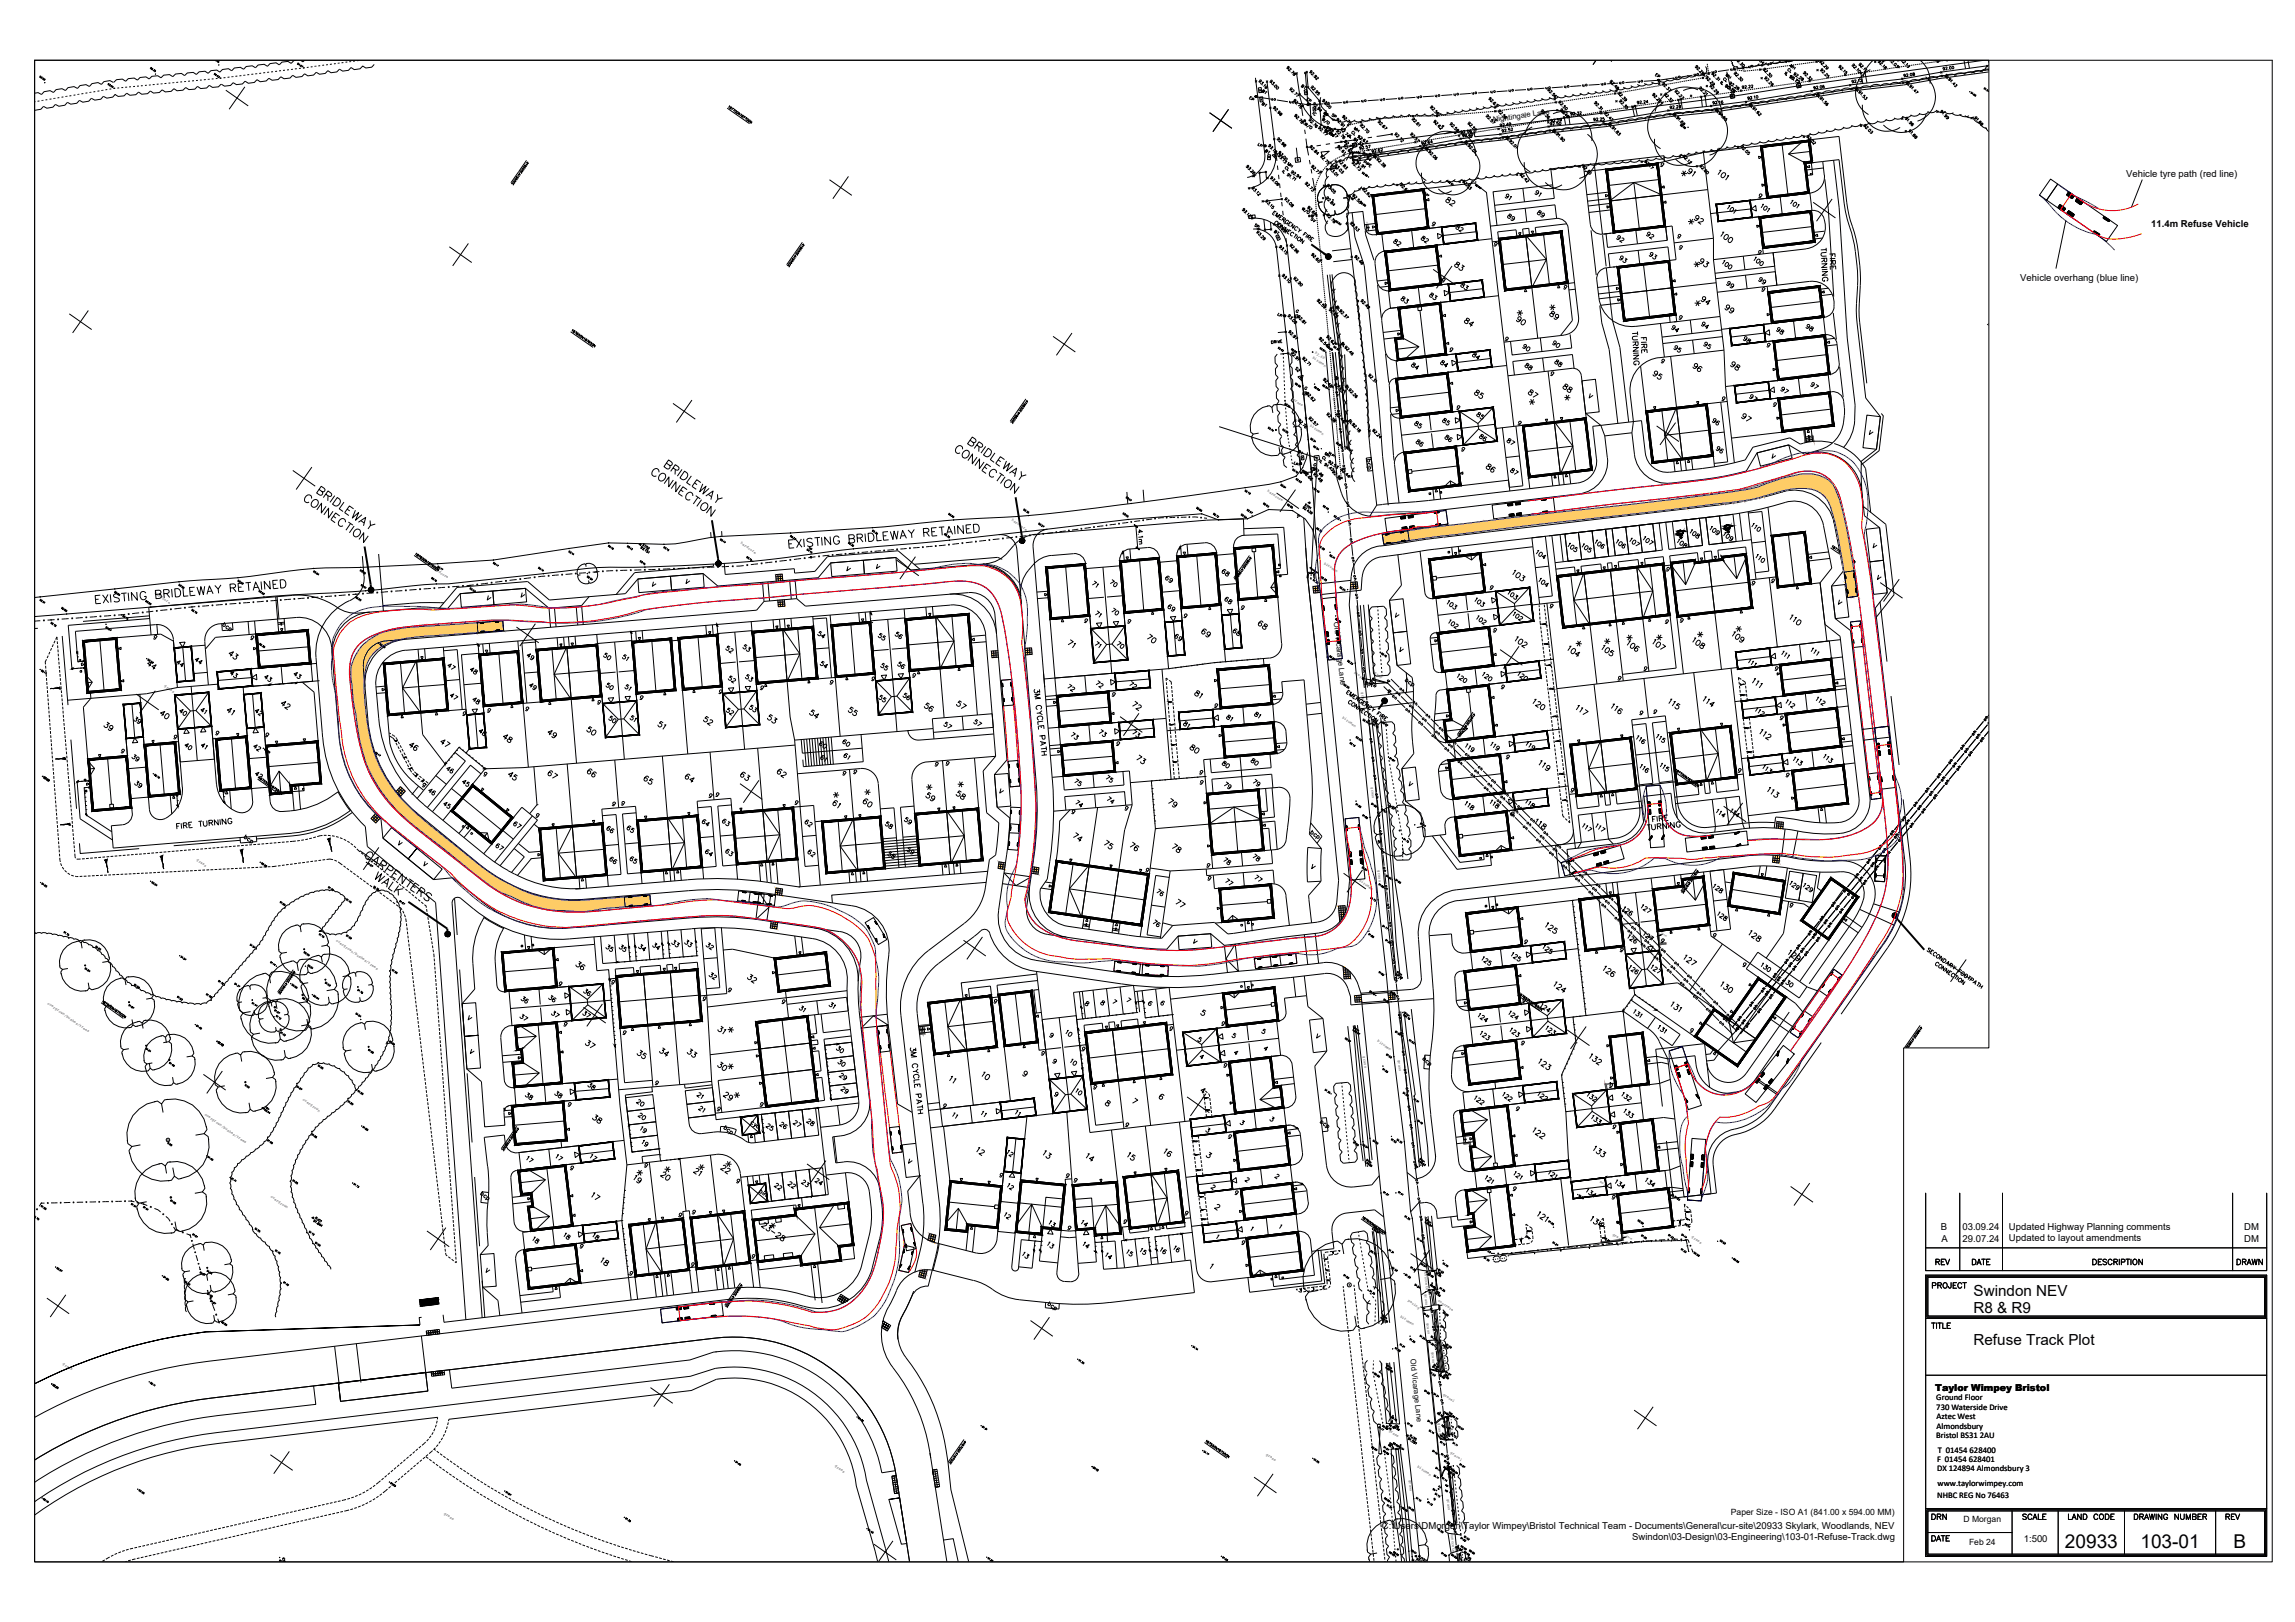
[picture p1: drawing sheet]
<svg xmlns="http://www.w3.org/2000/svg" width="841mm" height="594mm" viewBox="0 0 841 594" stroke-linecap="round" stroke-linejoin="round" font-family="sans-serif">
<defs><g id="words">
<g font-size="7.1">
<text x="528.5" y="76.9">82</text>
<text x="256.5" y="267.1">52</text>
</g>
<g font-size="7">
<text x="756.7" y="567.2">20933</text>
<text x="784.4" y="567.2">103-01</text>
<text x="818.5" y="567.2">B</text>
</g>
<g font-size="6.6">
<text x="540.8" y="121" transform="rotate(-90 540.8 121)">84</text>
<text x="632.9" y="136.9">98</text>
<text x="539" y="147.1">85</text>
<text x="543.3" y="174.3">86</text>
<text x="460" y="231.8">68</text>
<text x="419.1" y="236.7">70</text>
<text x="444.5" y="234.6" transform="rotate(-90 444.5 234.6)">69</text>
<text x="337.6" y="261.8">56</text>
<text x="419.1" y="261.4" transform="rotate(-90 419.1 261.4)">72</text>
<text x="42.3" y="268.8" transform="rotate(-90 42.3 268.8)">39</text>
<text x="280.1" y="266">53</text>
<text x="295.6" y="264.2">54</text>
<text x="213.8" y="270.6">50</text>
<text x="415.2" y="280.8">73</text>
<text x="249.8" y="287.9">64</text>
<text x="270.2" y="287.2">63</text>
<text x="288.9" y="286.1" transform="rotate(-90 288.9 286.1)">62</text>
<text x="234.6" y="288.6">65</text>
<text x="349.2" y="293.9">58</text>
<text x="426.9" y="296.7">79</text>
<text x="392.3" y="309.4">74</text>
<text x="403.6" y="312.2">75</text>
<text x="412.7" y="312.9">76</text>
<text x="433.6" y="313.6" transform="rotate(-90 433.6 313.6)">78</text>
<text x="272.7" y="361.2">32</text>
<text x="232.1" y="389.1">35</text>
<text x="240.6" y="388.1">34</text>
<text x="250.5" y="388.4">33</text>
<text x="215.9" y="412.7">38</text>
</g>
<g font-size="6.2">
<text x="622.3" y="66" transform="rotate(-90 622.3 66)">91</text>
<text x="532" y="100.2">83</text>
<text x="630.8" y="115.7">99</text>
<text x="619.1" y="137.2">96</text>
<text x="604.7" y="140.1">95</text>
<text x="637.1" y="155.6">97</text>
<text x="390.2" y="238.5">71</text>
<text x="82.9" y="242.7">43</text>
<text x="265.6" y="251.5">52</text>
<text x="225.8" y="254" transform="rotate(-90 225.8 254)">50</text>
<text x="102" y="261.1">42</text>
<text x="309.7" y="263.2">55</text>
<text x="349.2" y="260.7">57</text>
<text x="57.5" y="264.6">40</text>
<text x="244.8" y="268.5" transform="rotate(-90 244.8 268.5)">51</text>
<text x="183.4" y="273">48</text>
<text x="413.8" y="271.3">73</text>
<text x="148.9" y="276.2">46</text>
<text x="435" y="276.9">80</text>
<text x="214.1" y="285.7">66</text>
<text x="403.9" y="287.9">75</text>
<text x="315" y="296.7">60</text>
<text x="323.1" y="304.8">58</text>
<text x="429.7" y="333.4">77</text>
<text x="421.2" y="340.8">76</text>
<text x="237.8" y="349.2">34</text>
<text x="257.5" y="349.2">32</text>
<text x="209.9" y="356.3">36</text>
<text x="258.6" y="360.2">32</text>
<text x="213.4" y="384.9">37</text>
<text x="305.9" y="391.9">30</text>
<text x="219.1" y="400.4" transform="rotate(-90 219.1 400.4)">38</text>
<text x="202.1" y="403.6">38</text>
<text x="356.7" y="424.4">12</text>
<text x="381" y="425.4">13</text>
<text x="430.4" y="424.7" transform="rotate(-90 430.4 424.7)">16</text>
<text x="396.9" y="426.5">14</text>
<text x="412" y="426.2">15</text>
<text x="292.5" y="436.7" transform="rotate(-90 292.5 436.7)">22</text>
<text x="219.1" y="465">18</text>
</g>
<g font-size="5.7">
<text x="561.3" y="73.4">91</text>
<text x="562" y="80.8">89</text>
<text x="536.9" y="86.4" transform="rotate(-90 536.9 86.4)">82</text>
<text x="591.3" y="90">92</text>
<text x="606.8" y="88.9" transform="rotate(-90 606.8 88.9)">92</text>
<text x="509.4" y="91.4">82</text>
<text x="519.6" y="90.3">82</text>
<text x="592.3" y="97.4">93</text>
<text x="534.1" y="107.2">83</text>
<text x="512.2" y="112.2">83</text>
<text x="522.5" y="111.1">83</text>
<text x="622.3" y="121.7">94</text>
<text x="649.8" y="123.8">98</text>
<text x="660.8" y="122.4">98</text>
<text x="556.7" y="129.8">90</text>
<text x="567.6" y="128.4">90</text>
<text x="612.1" y="130.2">95</text>
<text x="623" y="129.1">95</text>
<text x="637.8" y="127">98</text>
<text x="516.1" y="136.5">84</text>
<text x="526.7" y="135.8">84</text>
<text x="538.3" y="133">84</text>
<text x="557.7" y="136.9">88</text>
<text x="568.7" y="135.5">88</text>
<text x="651.2" y="145.3">97</text>
<text x="539.8" y="154.9">85</text>
<text x="517.2" y="158">85</text>
<text x="527.4" y="157">85</text>
<text x="626.2" y="157">96</text>
<text x="517.9" y="164.7">86</text>
<text x="528.1" y="163">86</text>
<text x="540.8" y="162.6">86</text>
<text x="627.6" y="167.2">96</text>
<text x="446.6" y="212.4">68</text>
<text x="410.3" y="216.3" transform="rotate(-90 410.3 216.3)">70</text>
<text x="406" y="226.5">70</text>
<text x="426.9" y="225.1">69</text>
<text x="447.7" y="222.6">68</text>
<text x="450.5" y="233.9">68</text>
<text x="270.9" y="239.9">53</text>
<text x="298.4" y="234.9">54</text>
<text x="320.7" y="235.7">55</text>
<text x="326.7" y="235.3">56</text>
<text x="412.7" y="238.8" transform="rotate(-90 412.7 238.8)">70</text>
<text x="429.3" y="236">69</text>
<text x="219.8" y="242.7">50</text>
<text x="226.8" y="243.4">51</text>
<text x="269.5" y="240.6" transform="rotate(-90 269.5 240.6)">52</text>
<text x="299.5" y="245.9">54</text>
<text x="52.9" y="246.2">44</text>
<text x="272" y="250.8">53</text>
<text x="321.4" y="246.6">55</text>
<text x="327.7" y="246.2">56</text>
<text x="193" y="254">49</text>
<text x="329.8" y="257.5">56</text>
<text x="394.8" y="254.7" transform="rotate(-90 394.8 254.7)">72</text>
<text x="405" y="253.3" transform="rotate(-90 405 253.3)">72</text>
<text x="417.3" y="253.6" transform="rotate(-90 417.3 253.6)">72</text>
<text x="436.7" y="256.8">81</text>
<text x="82.2" y="263.2">41</text>
<text x="92.4" y="263.5">42</text>
<text x="264.9" y="263.2">52</text>
<text x="273.4" y="262.1">53</text>
<text x="320.7" y="258.2">55</text>
<text x="47.6" y="266.3">39</text>
<text x="221.9" y="266">50</text>
<text x="229.7" y="265.6">51</text>
<text x="344.7" y="268.1">57</text>
<text x="160.5" y="274.8">47</text>
<text x="199.7" y="271.3">49</text>
<text x="391.2" y="272">73</text>
<text x="401.5" y="270.9">73</text>
<text x="47.3" y="280.1">39</text>
<text x="96.3" y="276.6" transform="rotate(-90 96.3 276.6)">42</text>
<text x="457.2" y="281.5">80</text>
<text x="92.4" y="286.5">42</text>
<text x="185.2" y="286.8">45</text>
<text x="199.7" y="286.1">67</text>
<text x="446.6" y="282.6">80</text>
<text x="48" y="289.6">39</text>
<text x="392.6" y="288.9">75</text>
<text x="447.3" y="290">79</text>
<text x="462.5" y="289.3" transform="rotate(-90 462.5 289.3)">79</text>
<text x="397.6" y="297" transform="rotate(-90 397.6 297)">74</text>
<text x="409.2" y="295.6" transform="rotate(-90 409.2 295.6)">74</text>
<text x="256.1" y="303.7">64</text>
<text x="263.5" y="303.7">63</text>
<text x="293.9" y="304.1">62</text>
<text x="330.2" y="303">59</text>
<text x="221.2" y="306.2">66</text>
<text x="228.6" y="306.2">65</text>
<text x="226.8" y="317.5" transform="rotate(-90 226.8 317.5)">66</text>
<text x="229.7" y="317.5">65</text>
<text x="264.6" y="314.7">63</text>
<text x="294.9" y="315">62</text>
<text x="324.2" y="315.7">58</text>
<text x="331.3" y="314">59</text>
<text x="447.3" y="317.9">78</text>
<text x="462.5" y="316.8" transform="rotate(-90 462.5 316.8)">78</text>
<text x="427.2" y="329.5" transform="rotate(-90 427.2 329.5)">76</text>
<text x="458.6" y="324.2">77</text>
<text x="249.8" y="347.8">33</text>
<text x="220.8" y="349.6">35</text>
<text x="225.8" y="349.6">35</text>
<text x="232.8" y="349.6">34</text>
<text x="212.7" y="365.8">36</text>
<text x="189.8" y="368.7">36</text>
<text x="199.7" y="368.3">36</text>
<text x="189.4" y="375">37</text>
<text x="212.4" y="373.9">37</text>
<text x="305.2" y="386.6">30</text>
<text x="306.2" y="396.9">29</text>
<text x="306.9" y="401.8">29</text>
<text x="346.8" y="397.9">11</text>
<text x="358.8" y="396.5">10</text>
<text x="191.2" y="403.9">38</text>
<text x="232.1" y="406.4">20</text>
<text x="232.5" y="411.3">20</text>
<text x="294.2" y="413.5">28</text>
<text x="279.4" y="415.2">25</text>
<text x="233.9" y="421.2">19</text>
<text x="282.6" y="437.1">22</text>
<text x="292.5" y="436">23</text>
<text x="297.4" y="435.3">24</text>
<text x="215.5" y="440.6">17</text>
<text x="215.9" y="455.4">18</text>
<text x="411.7" y="461.4">15</text>
</g>
<g font-size="5.6">
<text x="723.2" y="474.5">Swindon NEV</text>
<text x="723.2" y="480.9">R8 &amp; R9</text>
<text x="723.2" y="492.8">Refuse Track Plot</text>
</g>
<g font-size="5.3">
<text x="654.8" y="26.8">MH</text>
<text x="494.9" y="49.7">MH</text>
<text x="550.3" y="74.4">91</text>
<text x="551" y="81.8">89</text>
<text x="603.2" y="96">93</text>
<text x="619.5" y="99.1">*</text>
<text x="631.5" y="106.5">99</text>
<text x="643.1" y="105.1">99</text>
<text x="619.8" y="113.2">*</text>
<text x="554.6" y="116.8">*</text>
<text x="611.4" y="122.8">94</text>
<text x="662.2" y="143.6">97</text>
<text x="559.2" y="149.6">*</text>
<text x="572.2" y="147.8">*</text>
<text x="639.9" y="147.8">97</text>
<text x="551" y="164">87</text>
<text x="552.4" y="175">87</text>
<text x="425.8" y="214.5">69</text>
<text x="399" y="216.3">71</text>
<text x="400" y="227.2">71</text>
<text x="404.3" y="238.5" transform="rotate(-90 404.3 238.5)">71</text>
<text x="576.1" y="238.1">*</text>
<text x="586.7" y="237.1">*</text>
<text x="620.9" y="234.6">*</text>
<text x="63.5" y="245.5">44</text>
<text x="70.2" y="244.5">44</text>
<text x="191.9" y="242.7">49</text>
<text x="83.3" y="249.4">43</text>
<text x="96" y="250.8">43</text>
<text x="106.5" y="249.8">43</text>
<text x="171.1" y="248">48</text>
<text x="163.7" y="257.5">47</text>
<text x="232.1" y="254.4" transform="rotate(-90 232.1 254.4)">51</text>
<text x="64.6" y="263.2">40</text>
<text x="72.3" y="262.8">41</text>
<text x="172.2" y="258.9">48</text>
<text x="355.6" y="267.1">57</text>
<text x="436.7" y="267.8" transform="rotate(-90 436.7 267.8)">81</text>
<text x="452.6" y="265.3" transform="rotate(-90 452.6 265.3)">81</text>
<text x="462.8" y="264.2" transform="rotate(-90 462.8 264.2)">81</text>
<text x="66.7" y="275.9">40</text>
<text x="174.3" y="270.6">48</text>
<text x="299.2" y="275.2">60</text>
<text x="307.6" y="274.5">60</text>
<text x="303.7" y="280.1" transform="rotate(-90 303.7 280.1)">61</text>
<text x="308" y="279.4">61</text>
<text x="162.6" y="284.3">46</text>
<text x="168.3" y="289.3">45</text>
<text x="304.1" y="293.5">*</text>
<text x="315.7" y="292.5">*</text>
<text x="338.3" y="290.7">*</text>
<text x="349.6" y="289.6">*</text>
<text x="161.6" y="297.4">45</text>
<text x="187" y="304.4">67</text>
<text x="180.6" y="312.6">67</text>
<text x="257.2" y="314.7">64</text>
<text x="448" y="325.3">77</text>
<text x="291.7" y="371.8">31</text>
<text x="306.9" y="370.8" transform="rotate(-90 306.9 370.8)">31</text>
<text x="200.7" y="373.6">37</text>
<text x="389.5" y="380.6">10</text>
<text x="265.3" y="393">*</text>
<text x="391.2" y="391.2">10</text>
<text x="254" y="403.6">21</text>
<text x="393" y="402.2">10</text>
<text x="254.7" y="408.5">21</text>
<text x="289.3" y="413.8">27</text>
<text x="237.8" y="416.3" transform="rotate(-90 237.8 416.3)">19</text>
<text x="284.3" y="414.5">26</text>
<text x="372.2" y="425.1" transform="rotate(-90 372.2 425.1)">12</text>
<text x="191.9" y="426.9">17</text>
<text x="202.5" y="426.2">17</text>
<text x="215.2" y="426.2">17</text>
<text x="232.1" y="431.8">*</text>
<text x="254.7" y="429.7">*</text>
<text x="264.6" y="428.6">*</text>
<text x="372.2" y="437.1" transform="rotate(-90 372.2 437.1)">12</text>
<text x="371.1" y="448" transform="rotate(-90 371.1 448)">12</text>
<text x="205.3" y="455.1">18</text>
<text x="280.8" y="451.2">*</text>
<text x="383.1" y="450.5">13</text>
<text x="395.1" y="450.5">14</text>
<text x="194" y="456.5">18</text>
<text x="382.8" y="458.3">13</text>
<text x="400" y="458.6" transform="rotate(-90 400 458.6)">14</text>
<text x="416.6" y="460.7">15</text>
<text x="424" y="460.4">16</text>
<text x="433.2" y="459.7" transform="rotate(-90 433.2 459.7)">16</text>
<text x="373.6" y="462.1">13</text>
<text x="408.2" y="462.5" transform="rotate(-90 408.2 462.5)">14</text>
<text x="708" y="464.6">REV</text>
<text x="721.4" y="464.6">DATE</text>
<text x="818.4" y="464.6">DRAWN</text>
<text x="707" y="473.1">PROJECT</text>
<text x="706.6" y="557.7">DRN</text>
<text x="740.1" y="557.7">SCALE</text>
<text x="756.7" y="557.7">LAND CODE</text>
<text x="781" y="557.7">DRAWING NUMBER</text>
<text x="814.6" y="557.7">REV</text>
</g>
<g font-size="4.9">
<text x="631.1" y="30">MH</text>
<text x="475.5" y="33.9">BT</text>
<text x="470.6" y="62.4">MH</text>
<text x="614.9" y="65.6">*</text>
<text x="617.4" y="83.3">*</text>
<text x="469.5" y="87.1" transform="rotate(-90 469.5 87.1)">BT</text>
<text x="566.6" y="114.7">*</text>
<text x="473.4" y="137.6">S2</text>
<text x="484.4" y="168.6">MH</text>
<text x="503.4" y="173.2" transform="rotate(-90 503.4 173.2)">bcp</text>
<text x="419.8" y="200.4" transform="rotate(-90 419.8 200.4)">4.1m</text>
<text x="635" y="232.5">*</text>
<text x="594.8" y="235.7">*</text>
<text x="163" y="246.2">47</text>
<text x="72.7" y="275.5">41</text>
<text x="436" y="346.8">V</text>
<text x="265.3" y="379.2">*</text>
<text x="450.1" y="381.4">5</text>
<text x="373.6" y="395.5">9</text>
<text x="267.8" y="403.2">*</text>
<text x="413.8" y="405.3">7</text>
<text x="423.7" y="403.9">6</text>
<text x="351.7" y="411" transform="rotate(-90 351.7 411)">11</text>
<text x="362.3" y="410.3" transform="rotate(-90 362.3 410.3)">11</text>
<text x="370.8" y="409.9">11</text>
<text x="440.6" y="415.9">3</text>
<text x="441" y="425.1">3</text>
<text x="242.4" y="430.4">*</text>
<text x="442.4" y="437.1">2</text>
<text x="706.6" y="565.5">DATE</text>
</g>
<g font-size="4.4">
<text x="461.1" y="35.6">BT</text>
<text x="461.1" y="40.2">BT</text>
<text x="477.7" y="38.5">EP</text>
<text x="459.7" y="55">LP</text>
<text x="462.1" y="57.5">BT</text>
<text x="607.1" y="62.1">g</text>
<text x="643.1" y="73.7">g</text>
<text x="479.1" y="82.5">SV</text>
<text x="523.5" y="84">g</text>
<text x="613.5" y="88.5">g</text>
<text x="546.1" y="91.4">g</text>
<text x="614.2" y="92.4">g</text>
<text x="527" y="104.4">g</text>
<text x="467.1" y="117.1">LP</text>
<text x="550.3" y="125.9">g</text>
<text x="529.9" y="130.2">g</text>
<text x="646.3" y="128.4">g</text>
<text x="607.5" y="134.1">g</text>
<text x="629.7" y="147.8">g</text>
<text x="648.4" y="150.3">g</text>
<text x="554.9" y="157">g</text>
<text x="474.5" y="167.6">BT</text>
<text x="534.1" y="166.5">g</text>
<text x="609.2" y="210.3">g</text>
<text x="640.6" y="215.5">g</text>
<text x="647.7" y="214.8">g</text>
<text x="177.4" y="220.8">V</text>
<text x="432.5" y="227.5">g</text>
<text x="510.1" y="227.2">V</text>
<text x="566.6" y="224">g</text>
<text x="396.2" y="229.3">g</text>
<text x="412" y="229.7">g</text>
<text x="608.9" y="229.7">g</text>
<text x="55" y="235.3">g</text>
<text x="90.7" y="235.7">g</text>
<text x="302.7" y="251.9">g</text>
<text x="591.6" y="250.5">g</text>
<text x="233.2" y="257.5">g</text>
<text x="262.1" y="255.4">g</text>
<text x="277.3" y="254">g</text>
<text x="168.3" y="263.2">g</text>
<text x="191.2" y="261.8">g</text>
<text x="217.7" y="259.3">g</text>
<text x="443.8" y="260.3">g</text>
<text x="604.7" y="262.5">g</text>
<text x="650.9" y="264.9">g</text>
<text x="62.4" y="272">g</text>
<text x="77.6" y="270.6">g</text>
<text x="407.8" y="274.5">g</text>
<text x="43" y="276.9">g</text>
<text x="345.4" y="281.5">g</text>
<text x="550.7" y="279">g</text>
<text x="176" y="285.4">g</text>
<text x="307.6" y="285">g</text>
<text x="311.5" y="284.7">g</text>
<text x="438.1" y="284.7">g</text>
<text x="153.5" y="289.6">g</text>
<text x="261.1" y="292.8">g</text>
<text x="438.5" y="288.6">g</text>
<text x="223" y="296.3">g</text>
<text x="226.5" y="296.3">g</text>
<text x="411" y="298.1">g</text>
<text x="195.1" y="300.6">g</text>
<text x="154.2" y="318.2">V</text>
<text x="441" y="318.9">g</text>
<text x="441.3" y="323.5">g</text>
<text x="479.4" y="319.3">V</text>
<text x="557.4" y="346.8">g</text>
<text x="607.5" y="346.4">g</text>
<text x="626.5" y="344.7">g</text>
<text x="203.6" y="362.3">g</text>
<text x="256.1" y="367.6">g</text>
<text x="406.4" y="368.7">7</text>
<text x="419.5" y="369.4">6</text>
<text x="424" y="369.4">6</text>
<text x="556.7" y="368.3">g</text>
<text x="170.4" y="374.6">V</text>
<text x="205.3" y="377.1">g</text>
<text x="446.3" y="376.8">g</text>
<text x="427.2" y="378.5">g</text>
<text x="481.2" y="381.4">V</text>
<text x="618.1" y="379.2">g</text>
<text x="380.3" y="387.7">g</text>
<text x="395.1" y="386.3">g</text>
<text x="384.5" y="390.5">9</text>
<text x="238.8" y="398.6">g</text>
<text x="399.3" y="400">g</text>
<text x="438.9" y="401.5">4</text>
<text x="588.4" y="399.7">g</text>
<text x="206.7" y="406.4">g</text>
<text x="277.3" y="406.4">g</text>
<text x="261.4" y="408.2">g</text>
<text x="453.3" y="413.1">3</text>
<text x="234.9" y="428.6">g</text>
<text x="331.6" y="427.2">V</text>
<text x="365.1" y="432.5">g</text>
<text x="553.2" y="437.4">g</text>
<text x="247.3" y="447">g</text>
<text x="410.3" y="449.4">g</text>
<text x="432.9" y="446.3">g</text>
<text x="211.3" y="458.3">g</text>
<text x="176.7" y="467.1">V</text>
<text x="251.9" y="465">g</text>
<text x="274.1" y="462.1">g</text>
</g>
<g font-size="4">
<text x="605.4" y="29.3">EP</text>
<text x="456.5" y="37.7">EP</text>
<text x="479.8" y="43.4">IC</text>
<text x="486.8" y="44.1">SP</text>
<text x="487.2" y="63.1">SP</text>
<text x="458.6" y="84.3">SP</text>
<text x="472.7" y="171.4">LP</text>
<text x="552.4" y="299.9">g</text>
<text x="503.8" y="310.1">RS</text>
<text x="285.4" y="368.7">g</text>
<text x="462.1" y="385.9">4</text>
<text x="229.3" y="468.1">g</text>
<text x="531.6" y="545.7" transform="rotate(-90 531.6 545.7)">VM</text>
</g>
<g font-size="3.5">
<text x="779.2" y="64.8">Vehicle tyre path (red line)</text>
<text x="788.4" y="83.1">11.4m Refuse Vehicle</text>
<text x="740.4" y="102.8">Vehicle overhang (blue line)</text>
<text x="491.1" y="140.1" transform="rotate(-90 491.1 140.1)">EP</text>
<text x="480.1" y="171.8">G</text>
<text x="474.1" y="190.5">FP</text>
<text x="499.2" y="251.5">EP</text>
<text x="506.9" y="250.8">EP</text>
<text x="510.5" y="254.7" transform="rotate(-90 510.5 254.7)">EP</text>
<text x="635" y="378.2">EP</text>
<text x="520.3" y="429" transform="rotate(-90 520.3 429)">EP</text>
<text x="711.2" y="450.6">B</text>
<text x="711.4" y="454.8">A</text>
<text x="719.1" y="450.6">03.09.24</text>
<text x="719.2" y="454.8">29.07.24</text>
<text x="736.2" y="450.4">Updated Highway Planning comments</text>
<text x="736.2" y="454.6">Updated to layout amendments</text>
<text x="822.4" y="450.6">DM</text>
<text x="822.4" y="454.8">DM</text>
<text x="525.3" y="467.8" transform="rotate(-90 525.3 467.8)">IL</text>
<text x="709.2" y="509.3">Taylor Wimpey Bristol</text>
<text x="527.8" y="518.9">EP</text>
<text x="530.9" y="524.2">IL</text>
<text x="532.7" y="539" transform="rotate(-90 532.7 539)">IL</text>
<text x="523.9" y="547.2">SV</text>
<text x="531.3" y="547.9" transform="rotate(-90 531.3 547.9)">VM</text>
<text x="506.4" y="559.9">C:\Users\DMorgan\Taylor Wimpey\Bristol Technical Team - Documents\General\cur-site\20933 Skylark, Woodlands, NEV</text>
<text x="598.2" y="564.1">Swindon\03-Design\03-Engineering\103-01-Refuse-Track.dwg</text>
<text x="741.6" y="564.6">1:500</text>
</g>
<g font-size="3.2">
<text x="709.6" y="512.9">Ground Floor</text>
<text x="709.6" y="516.4">730 Waterside Drive</text>
<text x="709.7" y="519.7">Aztec West</text>
<text x="709.5" y="526.7">Bristol BS31 2AU</text>
<text x="709.7" y="523.2">Almondsbury</text>
<text x="710.1" y="532">T 01454 628400</text>
<text x="709.9" y="535.4">F 01454 628401</text>
<text x="709.9" y="538.9">DX 124894 Almondsbury 3</text>
<text x="710" y="544.1">www.taylorwimpey.com</text>
<text x="709.9" y="548.8">NHBC REG No 76463</text>
</g>
<g font-size="3.1">
<text x="526" y="471.7" transform="rotate(-90 526 471.7)">IL</text>
<text x="529.2" y="504.8" transform="rotate(-90 529.2 504.8)">IL</text>
<text x="511.5" y="520.3" transform="rotate(-90 511.5 520.3)">IL</text>
<text x="528.8" y="518.9" transform="rotate(-90 528.8 518.9)">IL</text>
<text x="534.1" y="526.7" transform="rotate(-90 534.1 526.7)">IL</text>
<text x="514.3" y="530.9" transform="rotate(-90 514.3 530.9)">IL</text>
<text x="634.3" y="555">Paper Size - ISO A1 (841.00 x 594.00 MM)</text>
<text x="719.5" y="557.4">D Morgan</text>
<text x="535.5" y="567.6" transform="rotate(-90 535.5 567.6)">IL</text>
<text x="721.6" y="565.9">Feb 24</text>
</g>
<g font-size="2.8">
<text x="547.3" y="44.8" transform="rotate(-8 547.3 44.8)">Nightingale Lane</text>
<text x="488.8" y="227.9" transform="rotate(84 488.8 227.9)">Old Vicarage Lane</text>
<text x="516.8" y="497.8" transform="rotate(84 516.8 497.8)">Old Vicarage Lane</text>
</g>
<g font-size="1.4">
<text x="480.9" y="131.1" transform="rotate(35 480.9 131.1)">bitumen</text>
<text x="481.7" y="129.4" transform="rotate(35 481.7 129.4)">92.69</text>
<text x="473.8" y="146.5" transform="rotate(35 473.8 146.5)">grass</text>
<text x="488.6" y="145.7" transform="rotate(84 488.6 145.7)">grass</text>
<text x="480" y="156" transform="rotate(35 480 156)">bitumen</text>
<text x="464.4" y="179.9" transform="rotate(35 464.4 179.9)">hardcore</text>
<text x="370.7" y="190.6" transform="rotate(35 370.7 190.6)">hardcore</text>
<text x="271.3" y="199" transform="rotate(35 271.3 199)">hardcore</text>
<text x="158.6" y="208.1" transform="rotate(35 158.6 208.1)">hardcore</text>
<text x="485.1" y="206.4" transform="rotate(35 485.1 206.4)">bitumen</text>
<text x="56.6" y="217.3" transform="rotate(35 56.6 217.3)">hardcore</text>
<text x="60.2" y="251.4" transform="rotate(35 60.2 251.4)">grass</text>
<text x="496.1" y="246.4" transform="rotate(35 496.1 246.4)">stay</text>
<text x="503.6" y="246.6" transform="rotate(35 503.6 246.6)">stay</text>
<text x="499" y="253.6" transform="rotate(84 499 253.6)">grass</text>
<text x="491.9" y="263" transform="rotate(35 491.9 263)">bitumen</text>
<text x="502.5" y="288.3" transform="rotate(84 502.5 288.3)">grass</text>
<text x="72" y="315.1" transform="rotate(35 72 315.1)">grass</text>
<text x="498.1" y="322.7" transform="rotate(35 498.1 322.7)">bitumen</text>
<text x="504.9" y="318.8" transform="rotate(84 504.9 318.8)">grass</text>
<text x="123.1" y="344.7" transform="rotate(35 123.1 344.7)">overgrown/bushes/trees</text>
<text x="17.3" y="367.6" transform="rotate(35 17.3 367.6)">overgrown/bushes/trees</text>
<text x="504.7" y="381.4" transform="rotate(35 504.7 381.4)">bitumen</text>
<text x="499.6" y="386.9" transform="rotate(84 499.6 386.9)">grass</text>
<text x="512.3" y="388.3" transform="rotate(84 512.3 388.3)">grass</text>
<text x="110.9" y="402.9" transform="rotate(35 110.9 402.9)">overgrown</text>
<text x="74.9" y="408.3" transform="rotate(35 74.9 408.3)">overgrown/bushes/trees</text>
<text x="586.1" y="432.9" transform="rotate(35 586.1 432.9)">soil</text>
<text x="99.1" y="438.4" transform="rotate(35 99.1 438.4)">overgrown</text>
<text x="590.9" y="452.2" transform="rotate(35 590.9 452.2)">grass</text>
<text x="619.9" y="453.2" transform="rotate(35 619.9 453.2)">grass</text>
<text x="522" y="465.9" transform="rotate(84 522 465.9)">concrete</text>
<text x="522.1" y="473.9" transform="rotate(84 522.1 473.9)">grass</text>
<text x="515.9" y="476.5" transform="rotate(35 515.9 476.5)">paving</text>
<text x="526.9" y="476.5" transform="rotate(35 526.9 476.5)">concrete</text>
<text x="513.1" y="482.2" transform="rotate(35 513.1 482.2)">bitumen</text>
<text x="522.8" y="484.5" transform="rotate(84 522.8 484.5)">grass</text>
<text x="524.7" y="495.1" transform="rotate(84 524.7 495.1)">grass</text>
<text x="22.9" y="499.7" transform="rotate(35 22.9 499.7)">grass</text>
<text x="528.7" y="510.8" transform="rotate(35 528.7 510.8)">gravel</text>
<text x="527" y="521.3" transform="rotate(84 527 521.3)">grass</text>
<text x="508.9" y="524.1" transform="rotate(35 508.9 524.1)">grass</text>
<text x="463.9" y="532.8" transform="rotate(35 463.9 532.8)">grass</text>
<text x="531.4" y="532.1" transform="rotate(35 531.4 532.1)">gravel</text>
<text x="305.9" y="537.1" transform="rotate(35 305.9 537.1)">grass</text>
<text x="519.4" y="537.3" transform="rotate(35 519.4 537.3)">bitumen</text>
<text x="516.4" y="542.1" transform="rotate(84 516.4 542.1)">grass</text>
<text x="530.3" y="549" transform="rotate(84 530.3 549)">grass</text>
<text x="162.7" y="554.4" transform="rotate(35 162.7 554.4)">grass</text>
<text x="531.7" y="561.8" transform="rotate(84 531.7 561.8)">concrete</text>
</g>
<g font-size=".8">
<text x="500.6" y="81.6" transform="rotate(32 500.6 81.6)">2s</text>
<text x="338" y="379.3" transform="rotate(36 338 379.3)">3s</text>
</g>
<g font-size=".6">
<text x="429.6" y="244.9" transform="rotate(-11 429.6 244.9)">G</text>
<text x="431.5" y="244.7" transform="rotate(-11 431.5 244.7)">G</text>
<text x="433.5" y="244.4" transform="rotate(-6 433.5 244.4)">G</text>
<text x="435.5" y="244.2" transform="rotate(-6 435.5 244.2)">G</text>
<text x="437.5" y="243.9" transform="rotate(-6 437.5 243.9)">G</text>
<text x="439.4" y="243.6" transform="rotate(-6 439.4 243.6)">G</text>
<text x="441.4" y="243.3" transform="rotate(-6 441.4 243.3)">G</text>
<text x="443.3" y="243.1" transform="rotate(-11 443.3 243.1)">G</text>
<text x="445.9" y="242.8" transform="rotate(-6 445.9 242.8)">G</text>
<text x="447.9" y="242.6" transform="rotate(-6 447.9 242.6)">G</text>
<text x="449.9" y="242.5" transform="rotate(-6 449.9 242.5)">G</text>
<text x="451.9" y="242.3" transform="rotate(-5 451.9 242.3)">G</text>
<text x="453.8" y="242.2">G</text>
<text x="455.8" y="242" transform="rotate(-6 455.8 242)">G</text>
<text x="457.8" y="241.8" transform="rotate(-6 457.8 241.8)">G</text>
<text x="459.8" y="241.7" transform="rotate(-5 459.8 241.7)">G</text>
<text x="461.8" y="241.5" transform="rotate(-6 461.8 241.5)">G</text>
<text x="421.9" y="287.5" transform="rotate(84 421.9 287.5)">G</text>
<text x="423.7" y="286.1" transform="rotate(-6 423.7 286.1)">G</text>
<text x="425.7" y="285.9" transform="rotate(-6 425.7 285.9)">G</text>
<text x="427.7" y="285.7" transform="rotate(-5 427.7 285.7)">G</text>
<text x="429.7" y="285.6">G</text>
<text x="431.7" y="285.4">G</text>
<text x="433.6" y="285.3" transform="rotate(-6 433.6 285.3)">G</text>
<text x="435.6" y="285.1" transform="rotate(-5 435.6 285.1)">G</text>
<text x="437.6" y="284.9" transform="rotate(-6 437.6 284.9)">G</text>
<text x="439.6" y="284.7" transform="rotate(-6 439.6 284.7)">G</text>
<text x="422" y="289.5" transform="rotate(90 422 289.5)">G</text>
<text x="422.2" y="291.5" transform="rotate(90 422.2 291.5)">G</text>
<text x="422.3" y="293.5" transform="rotate(84 422.3 293.5)">G</text>
<text x="422.5" y="295.5" transform="rotate(84 422.5 295.5)">G</text>
<text x="422.7" y="297.4" transform="rotate(85 422.7 297.4)">G</text>
<text x="422.9" y="299.4" transform="rotate(84 422.9 299.4)">G</text>
<text x="423" y="301.4" transform="rotate(84 423 301.4)">G</text>
<text x="576.2" y="331" transform="rotate(80 576.2 331)">G</text>
<text x="576.4" y="333" transform="rotate(84 576.4 333)">G</text>
<text x="576.7" y="335" transform="rotate(79 576.7 335)">G</text>
<text x="576.9" y="336.9" transform="rotate(84 576.9 336.9)">G</text>
<text x="577.1" y="338.9" transform="rotate(84 577.1 338.9)">G</text>
<text x="577.3" y="340.9" transform="rotate(84 577.3 340.9)">G</text>
<text x="608.7" y="341.8" transform="rotate(35 608.7 341.8)">Timber RW</text>
<text x="577.6" y="342.8" transform="rotate(84 577.6 342.8)">G</text>
<text x="577.8" y="344.8" transform="rotate(85 577.8 344.8)">G</text>
<text x="578" y="346.8" transform="rotate(84 578 346.8)">G</text>
<text x="578.3" y="348.8" transform="rotate(79 578.3 348.8)">G</text>
<text x="578.5" y="350.7" transform="rotate(84 578.5 350.7)">G</text>
<text x="578.7" y="352.7" transform="rotate(84 578.7 352.7)">G</text>
<text x="579" y="354.7" transform="rotate(84 579 354.7)">G</text>
<text x="579.2" y="356.7" transform="rotate(84 579.2 356.7)">G</text>
<text x="579.4" y="358.6" transform="rotate(85 579.4 358.6)">G</text>
<text x="579.7" y="360.6" transform="rotate(84 579.7 360.6)">G</text>
<text x="579.9" y="362.6" transform="rotate(79 579.9 362.6)">G</text>
<text x="580.1" y="364.5" transform="rotate(84 580.1 364.5)">G</text>
<text x="580.3" y="366.5" transform="rotate(79 580.3 366.5)">G</text>
<text x="580.6" y="368.5" transform="rotate(85 580.6 368.5)">G</text>
<text x="580.8" y="370.5" transform="rotate(84 580.8 370.5)">G</text>
<text x="576.4" y="374.2" transform="rotate(79 576.4 374.2)">G</text>
<text x="576.7" y="376.1" transform="rotate(84 576.7 376.1)">G</text>
<text x="577.5" y="372.5" transform="rotate(-6 577.5 372.5)">G</text>
<text x="579.5" y="372.3" transform="rotate(-6 579.5 372.3)">G</text>
<text x="576.8" y="383.1" transform="rotate(117 576.8 383.1)">G</text>
<text x="576.9" y="378.1" transform="rotate(85 576.9 378.1)">G</text>
<text x="577.2" y="380.1" transform="rotate(84 577.2 380.1)">G</text>
<text x="574.4" y="388.5" transform="rotate(117 574.4 388.5)">G</text>
<text x="575.2" y="386.7" transform="rotate(114 575.2 386.7)">G</text>
<text x="576" y="384.9" transform="rotate(114 576 384.9)">G</text>
<text x="572.2" y="395.4" transform="rotate(84 572.2 395.4)">G</text>
<text x="572.7" y="392.1" transform="rotate(114 572.7 392.1)">G</text>
<text x="573.6" y="390.3" transform="rotate(114 573.6 390.3)">G</text>
<text x="572.5" y="397.4" transform="rotate(79 572.5 397.4)">G</text>
<text x="572.7" y="399.3" transform="rotate(84 572.7 399.3)">G</text>
<text x="572.9" y="401.3" transform="rotate(85 572.9 401.3)">G</text>
<text x="573.2" y="403.3" transform="rotate(84 573.2 403.3)">G</text>
<text x="573.4" y="405.2" transform="rotate(84 573.4 405.2)">G</text>
<text x="575.3" y="407.2" transform="rotate(-6 575.3 407.2)">G</text>
<text x="228.5" y="437.3" transform="rotate(96 228.5 437.3)">G</text>
<text x="228" y="443.2" transform="rotate(96 228 443.2)">G</text>
<text x="228.2" y="441.3" transform="rotate(95 228.2 441.3)">G</text>
<text x="228.4" y="439.3" transform="rotate(90 228.4 439.3)">G</text>
<text x="227.9" y="445.2" transform="rotate(96 227.9 445.2)">G</text>
<text x="227.9" y="448.7" transform="rotate(80 227.9 448.7)">G</text>
<text x="228.1" y="450.7" transform="rotate(84 228.1 450.7)">G</text>
<text x="228.3" y="452.7" transform="rotate(79 228.3 452.7)">G</text>
<text x="228.6" y="454.7" transform="rotate(84 228.6 454.7)">G</text>
<text x="596.1" y="452.7" transform="rotate(36 596.1 452.7)">Timber RW</text>
<text x="228.8" y="456.6" transform="rotate(84 228.8 456.6)">G</text>
<text x="229" y="458.6" transform="rotate(84 229 458.6)">G</text>
<text x="229.3" y="460.6" transform="rotate(84 229.3 460.6)">G</text>
<text x="229.5" y="462.5" transform="rotate(85 229.5 462.5)">G</text>
<text x="229.7" y="464.5" transform="rotate(84 229.7 464.5)">G</text>
</g>
<g font-size=".3">
<text x="410.4" y="203.8" transform="rotate(117 410.4 203.8)">BN</text>
<text x="431.4" y="202.1" transform="rotate(111 431.4 202.1)">BN</text>
<text x="319.2" y="226.3" transform="rotate(84 319.2 226.3)">BN</text>
<text x="231.3" y="233.2" transform="rotate(84 231.3 233.2)">BN</text>
<text x="262.8" y="230.6" transform="rotate(84 262.8 230.6)">BN</text>
<text x="28.3" y="239.7" transform="rotate(84 28.3 239.7)">BN</text>
<text x="175.2" y="237.8" transform="rotate(90 175.2 237.8)">BN</text>
<text x="27.2" y="245" transform="rotate(-6 27.2 245)">BN</text>
<text x="28.4" y="241.3" transform="rotate(84 28.4 241.3)">BN</text>
<text x="28.6" y="244.8" transform="rotate(-6 28.6 244.8)">BN</text>
<text x="29.5" y="242.4" transform="rotate(-6 29.5 242.4)">BN</text>
<text x="30.2" y="244.7" transform="rotate(-6 30.2 244.7)">BN</text>
<text x="99.6" y="250.9" transform="rotate(-6 99.6 250.9)">BN</text>
<text x="101.1" y="250.8" transform="rotate(-6 101.1 250.8)">BN</text>
<text x="102.6" y="250.6" transform="rotate(-6 102.6 250.6)">BN</text>
<text x="104.1" y="250.5" transform="rotate(-6 104.1 250.5)">BN</text>
<text x="105.6" y="250.4" transform="rotate(-6 105.6 250.4)">BN</text>
<text x="107.2" y="250.3" transform="rotate(-6 107.2 250.3)">BN</text>
<text x="166.7" y="275.8" transform="rotate(-49 166.7 275.8)">BN</text>
<text x="167.6" y="274.6" transform="rotate(-49 167.6 274.6)">BN</text>
<text x="168.6" y="274.2" transform="rotate(41 168.6 274.2)">BN</text>
<text x="169.7" y="275.1" transform="rotate(41 169.7 275.1)">BN</text>
<text x="163.8" y="279.3" transform="rotate(-49 163.8 279.3)">BN</text>
<text x="164.7" y="278.1" transform="rotate(-53 164.7 278.1)">BN</text>
<text x="165.7" y="277" transform="rotate(-54 165.7 277)">BN</text>
<text x="170.9" y="276.1" transform="rotate(41 170.9 276.1)">BN</text>
<text x="172.1" y="277" transform="rotate(41 172.1 277)">BN</text>
<text x="173.3" y="278" transform="rotate(41 173.3 278)">BN</text>
<text x="174.4" y="279" transform="rotate(41 174.4 279)">BN</text>
<text x="175.6" y="279.9" transform="rotate(36 175.6 279.9)">BN</text>
<text x="176.8" y="280.9" transform="rotate(41 176.8 280.9)">BN</text>
<text x="28.9" y="286.3" transform="rotate(-6 28.9 286.3)">BN</text>
<text x="30.5" y="286.2" transform="rotate(-6 30.5 286.2)">BN</text>
<text x="31.9" y="286.1" transform="rotate(-6 31.9 286.1)">BN</text>
<text x="30.8" y="289.4" transform="rotate(84 30.8 289.4)">BN</text>
<text x="30.9" y="291" transform="rotate(84 30.9 291)">BN</text>
<text x="31.1" y="292.5" transform="rotate(84 31.1 292.5)">BN</text>
<text x="31.2" y="294" transform="rotate(84 31.2 294)">BN</text>
<text x="31.9" y="288.5" transform="rotate(-6 31.9 288.5)">BN</text>
<text x="64.8" y="292.2" transform="rotate(84 64.8 292.2)">BN</text>
<text x="64.9" y="293.7" transform="rotate(84 64.9 293.7)">BN</text>
<text x="81.8" y="290.8" transform="rotate(84 81.8 290.8)">BN</text>
<text x="81.9" y="292.3" transform="rotate(84 81.9 292.3)">BN</text>
<text x="31.3" y="295.5" transform="rotate(84 31.3 295.5)">BN</text>
<text x="31.4" y="297" transform="rotate(84 31.4 297)">BN</text>
<text x="230.4" y="347.9" transform="rotate(84 230.4 347.9)">BN</text>
<text x="232.7" y="347.9" transform="rotate(84 232.7 347.9)">BN</text>
<text x="242.6" y="346.9" transform="rotate(84 242.6 346.9)">BN</text>
<text x="245" y="346.9" transform="rotate(84 245 346.9)">BN</text>
<text x="254.9" y="345.8" transform="rotate(84 254.9 345.8)">BN</text>
<text x="255" y="347.4" transform="rotate(84 255 347.4)">BN</text>
<text x="227.9" y="352.4" transform="rotate(-6 227.9 352.4)">BN</text>
<text x="229.4" y="352.3" transform="rotate(-6 229.4 352.3)">BN</text>
<text x="230.5" y="349.4" transform="rotate(84 230.5 349.4)">BN</text>
<text x="230.7" y="350.9" transform="rotate(84 230.7 350.9)">BN</text>
<text x="232.9" y="349.4" transform="rotate(90 232.9 349.4)">BN</text>
<text x="233" y="350.9" transform="rotate(90 233 350.9)">BN</text>
<text x="234.3" y="351.9">BN</text>
<text x="235.8" y="351.8">BN</text>
<text x="237.3" y="351.6">BN</text>
<text x="238.8" y="351.5">BN</text>
<text x="240.3" y="351.4">BN</text>
<text x="241.8" y="351.3">BN</text>
<text x="242.8" y="348.4" transform="rotate(90 242.8 348.4)">BN</text>
<text x="242.9" y="349.9" transform="rotate(90 242.9 349.9)">BN</text>
<text x="245.1" y="348.4" transform="rotate(84 245.1 348.4)">BN</text>
<text x="245.2" y="349.9" transform="rotate(84 245.2 349.9)">BN</text>
<text x="246.5" y="350.9">BN</text>
<text x="248" y="350.7">BN</text>
<text x="249.5" y="350.6">BN</text>
<text x="251.1" y="350.5">BN</text>
<text x="252.6" y="350.4">BN</text>
<text x="254.1" y="350.2">BN</text>
<text x="255.1" y="348.9" transform="rotate(84 255.1 348.9)">BN</text>
<text x="223.3" y="360.1" transform="rotate(84 223.3 360.1)">BN</text>
<text x="223.5" y="361.6" transform="rotate(84 223.5 361.6)">BN</text>
<text x="223.6" y="363.1" transform="rotate(90 223.6 363.1)">BN</text>
<text x="223.7" y="364.6" transform="rotate(90 223.7 364.6)">BN</text>
<text x="598.2" y="365.6" transform="rotate(-58 598.2 365.6)">BN</text>
<text x="599.8" y="364.9" transform="rotate(41 599.8 364.9)">BN</text>
<text x="601.1" y="365.8" transform="rotate(32 601.1 365.8)">BN</text>
<text x="223.8" y="366.1" transform="rotate(90 223.8 366.1)">BN</text>
<text x="224" y="367.6" transform="rotate(90 224 367.6)">BN</text>
<text x="224.1" y="369.1" transform="rotate(90 224.1 369.1)">BN</text>
<text x="224.2" y="370.6" transform="rotate(90 224.2 370.6)">BN</text>
<text x="396.3" y="370.3" transform="rotate(84 396.3 370.3)">BN</text>
<text x="396.4" y="371.7" transform="rotate(84 396.4 371.7)">BN</text>
<text x="407.9" y="372" transform="rotate(-6 407.9 372)">BN</text>
<text x="409.4" y="371.8" transform="rotate(-6 409.4 371.8)">BN</text>
<text x="410.9" y="371.6" transform="rotate(-6 410.9 371.6)">BN</text>
<text x="412.4" y="371.4" transform="rotate(-6 412.4 371.4)">BN</text>
<text x="413.9" y="371.3" transform="rotate(-6 413.9 371.3)">BN</text>
<text x="415.4" y="371.1" transform="rotate(-6 415.4 371.1)">BN</text>
<text x="416.2" y="368.4" transform="rotate(84 416.2 368.4)">BN</text>
<text x="416.4" y="370" transform="rotate(84 416.4 370)">BN</text>
<text x="419" y="368.3" transform="rotate(84 419 368.3)">BN</text>
<text x="419.2" y="369.8" transform="rotate(84 419.2 369.8)">BN</text>
<text x="419.4" y="371.3" transform="rotate(84 419.4 371.3)">BN</text>
<text x="428.1" y="371.9" transform="rotate(-6 428.1 371.9)">BN</text>
<text x="595.6" y="369.3" transform="rotate(-53 595.6 369.3)">BN</text>
<text x="596.5" y="368.1" transform="rotate(-58 596.5 368.1)">BN</text>
<text x="597.4" y="366.8" transform="rotate(-54 597.4 366.8)">BN</text>
<text x="602.3" y="366.7" transform="rotate(32 602.3 366.7)">BN</text>
<text x="603.6" y="367.6" transform="rotate(36 603.6 367.6)">BN</text>
<text x="604.8" y="368.4" transform="rotate(32 604.8 368.4)">BN</text>
<text x="606" y="369.3" transform="rotate(32 606 369.3)">BN</text>
<text x="224.4" y="372.2" transform="rotate(84 224.4 372.2)">BN</text>
<text x="224.5" y="373.6" transform="rotate(84 224.5 373.6)">BN</text>
<text x="224.6" y="375.2" transform="rotate(84 224.6 375.2)">BN</text>
<text x="224.7" y="376.7" transform="rotate(84 224.7 376.7)">BN</text>
<text x="395" y="377.8" transform="rotate(84 395 377.8)">BN</text>
<text x="397.3" y="373.2" transform="rotate(-6 397.3 373.2)">BN</text>
<text x="398.9" y="373.1" transform="rotate(-6 398.9 373.1)">BN</text>
<text x="400.3" y="372.9" transform="rotate(-6 400.3 372.9)">BN</text>
<text x="401.9" y="372.7" transform="rotate(-6 401.9 372.7)">BN</text>
<text x="403.4" y="372.5" transform="rotate(-6 403.4 372.5)">BN</text>
<text x="404.9" y="372.3" transform="rotate(-6 404.9 372.3)">BN</text>
<text x="406.4" y="372.2" transform="rotate(-6 406.4 372.2)">BN</text>
<text x="420.6" y="372.8" transform="rotate(-6 420.6 372.8)">BN</text>
<text x="422.1" y="372.6" transform="rotate(-6 422.1 372.6)">BN</text>
<text x="423.6" y="372.4" transform="rotate(-6 423.6 372.4)">BN</text>
<text x="425.1" y="372.3" transform="rotate(-6 425.1 372.3)">BN</text>
<text x="426.6" y="372.1" transform="rotate(-6 426.6 372.1)">BN</text>
<text x="224.9" y="378.2" transform="rotate(84 224.9 378.2)">BN</text>
<text x="225" y="379.7" transform="rotate(84 225 379.7)">BN</text>
<text x="225.1" y="381.2" transform="rotate(84 225.1 381.2)">BN</text>
<text x="302.2" y="383.6" transform="rotate(84 302.2 383.6)">BN</text>
<text x="302.9" y="382.9" transform="rotate(-6 302.9 382.9)">BN</text>
<text x="304.4" y="382.7" transform="rotate(-6 304.4 382.7)">BN</text>
<text x="305.9" y="382.6" transform="rotate(-6 305.9 382.6)">BN</text>
<text x="395.1" y="379.4" transform="rotate(84 395.1 379.4)">BN</text>
<text x="395.3" y="380.8" transform="rotate(84 395.3 380.8)">BN</text>
<text x="395.5" y="382.4" transform="rotate(84 395.5 382.4)">BN</text>
<text x="395.7" y="383.9" transform="rotate(84 395.7 383.9)">BN</text>
<text x="302.4" y="385.2" transform="rotate(84 302.4 385.2)">BN</text>
<text x="302.6" y="386.6" transform="rotate(84 302.6 386.6)">BN</text>
<text x="302.8" y="388.2" transform="rotate(84 302.8 388.2)">BN</text>
<text x="303" y="389.7" transform="rotate(84 303 389.7)">BN</text>
<text x="395.8" y="385.4" transform="rotate(84 395.8 385.4)">BN</text>
<text x="396" y="386.9" transform="rotate(84 396 386.9)">BN</text>
<text x="396.2" y="388.4" transform="rotate(84 396.2 388.4)">BN</text>
<text x="396.4" y="389.9" transform="rotate(84 396.4 389.9)">BN</text>
<text x="303.1" y="391.2" transform="rotate(84 303.1 391.2)">BN</text>
<text x="303.3" y="392.7" transform="rotate(84 303.3 392.7)">BN</text>
<text x="303.5" y="394.2" transform="rotate(84 303.5 394.2)">BN</text>
<text x="303.6" y="395.7" transform="rotate(84 303.6 395.7)">BN</text>
<text x="303.8" y="397.2" transform="rotate(84 303.8 397.2)">BN</text>
<text x="304" y="398.7" transform="rotate(84 304 398.7)">BN</text>
<text x="304.2" y="400.2" transform="rotate(84 304.2 400.2)">BN</text>
<text x="304.4" y="401.7" transform="rotate(84 304.4 401.7)">BN</text>
<text x="185.1" y="406.1" transform="rotate(-45 185.1 406.1)">BN</text>
<text x="186.2" y="405.1" transform="rotate(-13 186.2 405.1)">BN</text>
<text x="281.8" y="407.9" transform="rotate(-6 281.8 407.9)">BN</text>
<text x="283.3" y="407.7" transform="rotate(-6 283.3 407.7)">BN</text>
<text x="284.8" y="407.6" transform="rotate(-6 284.8 407.6)">BN</text>
<text x="286.3" y="407.4" transform="rotate(-6 286.3 407.4)">BN</text>
<text x="287.9" y="407.2" transform="rotate(-6 287.9 407.2)">BN</text>
<text x="289.4" y="407" transform="rotate(-6 289.4 407)">BN</text>
<text x="290.9" y="406.8" transform="rotate(-6 290.9 406.8)">BN</text>
<text x="292.4" y="406.7" transform="rotate(-6 292.4 406.7)">BN</text>
<text x="293.9" y="406.5" transform="rotate(-6 293.9 406.5)">BN</text>
<text x="295.4" y="406.3" transform="rotate(-6 295.4 406.3)">BN</text>
<text x="296.9" y="406.2" transform="rotate(-6 296.9 406.2)">BN</text>
<text x="298.4" y="406" transform="rotate(-6 298.4 406)">BN</text>
<text x="230.4" y="412.9" transform="rotate(84 230.4 412.9)">BN</text>
<text x="279" y="409" transform="rotate(84 279 409)">BN</text>
<text x="279.2" y="410.5" transform="rotate(84 279.2 410.5)">BN</text>
<text x="279.3" y="412" transform="rotate(77 279.3 412)">BN</text>
<text x="279.5" y="413.5" transform="rotate(84 279.5 413.5)">BN</text>
<text x="280.3" y="408.1" transform="rotate(-6 280.3 408.1)">BN</text>
<text x="472.8" y="412.2" transform="rotate(6 472.8 412.2)">BN</text>
<text x="474.2" y="412.6" transform="rotate(27 474.2 412.6)">BN</text>
<text x="230.6" y="414.4" transform="rotate(84 230.6 414.4)">BN</text>
<text x="230.8" y="415.9" transform="rotate(84 230.8 415.9)">BN</text>
<text x="231" y="417.4" transform="rotate(84 231 417.4)">BN</text>
<text x="231.1" y="418.9" transform="rotate(84 231.1 418.9)">BN</text>
<text x="231.3" y="420.4" transform="rotate(84 231.3 420.4)">BN</text>
<text x="232.5" y="422" transform="rotate(-6 232.5 422)">BN</text>
<text x="234" y="421.8" transform="rotate(-6 234 421.8)">BN</text>
<text x="235.5" y="421.6" transform="rotate(-6 235.5 421.6)">BN</text>
<text x="237" y="421.4" transform="rotate(-6 237 421.4)">BN</text>
<text x="238.5" y="421.2" transform="rotate(-6 238.5 421.2)">BN</text>
<text x="240" y="421.1" transform="rotate(-6 240 421.1)">BN</text>
<text x="241.5" y="422" transform="rotate(84 241.5 422)">BN</text>
<text x="241.7" y="423.5" transform="rotate(84 241.7 423.5)">BN</text>
<text x="243.1" y="425.2" transform="rotate(-6 243.1 425.2)">BN</text>
<text x="244.5" y="425" transform="rotate(-6 244.5 425)">BN</text>
<text x="246.1" y="424.9" transform="rotate(-6 246.1 424.9)">BN</text>
<text x="247.6" y="424.7" transform="rotate(-6 247.6 424.7)">BN</text>
<text x="589.4" y="431.3" transform="rotate(-6 589.4 431.3)">BN</text>
<text x="590.9" y="431.1" transform="rotate(-6 590.9 431.1)">BN</text>
<text x="592.4" y="430.9" transform="rotate(-6 592.4 430.9)">BN</text>
<text x="593.9" y="430.7" transform="rotate(-6 593.9 430.7)">BN</text>
<text x="475.4" y="433.1" transform="rotate(18 475.4 433.1)">BN</text>
<text x="283.9" y="439.9" transform="rotate(-6 283.9 439.9)">BN</text>
<text x="285.4" y="439.8" transform="rotate(-6 285.4 439.8)">BN</text>
<text x="286.9" y="439.6" transform="rotate(-6 286.9 439.6)">BN</text>
<text x="288.4" y="439.4" transform="rotate(-6 288.4 439.4)">BN</text>
<text x="289.9" y="439.2" transform="rotate(-6 289.9 439.2)">BN</text>
<text x="291.4" y="439.1" transform="rotate(-6 291.4 439.1)">BN</text>
<text x="292.9" y="438.9" transform="rotate(-6 292.9 438.9)">BN</text>
<text x="294.4" y="438.7" transform="rotate(-6 294.4 438.7)">BN</text>
<text x="295.9" y="438.5" transform="rotate(-6 295.9 438.5)">BN</text>
<text x="377" y="452.8" transform="rotate(96 377 452.8)">BN</text>
<text x="377.8" y="454.5" transform="rotate(6 377.8 454.5)">BN</text>
<text x="379" y="455.2" transform="rotate(96 379 455.2)">BN</text>
<text x="381.5" y="455" transform="rotate(90 381.5 455)">BN</text>
<text x="381.6" y="453.5" transform="rotate(96 381.6 453.5)">BN</text>
<text x="401.1" y="453.9" transform="rotate(84 401.1 453.9)">BN</text>
<text x="401.1" y="455.4" transform="rotate(84 401.1 455.4)">BN</text>
<text x="403.6" y="455.6" transform="rotate(84 403.6 455.6)">BN</text>
<text x="404.7" y="454.9">BN</text>
<text x="405.6" y="453.3" transform="rotate(84 405.6 453.3)">BN</text>
<text x="413.3" y="454.3" transform="rotate(-6 413.3 454.3)">BN</text>
<text x="414.8" y="454.1" transform="rotate(-6 414.8 454.1)">BN</text>
<text x="416.3" y="453.9" transform="rotate(-6 416.3 453.9)">BN</text>
<text x="417.8" y="453.7" transform="rotate(-6 417.8 453.7)">BN</text>
<text x="419.3" y="453.6" transform="rotate(-6 419.3 453.6)">BN</text>
<text x="420.8" y="454" transform="rotate(84 420.8 454)">BN</text>
<text x="421" y="455.4" transform="rotate(84 421 455.4)">BN</text>
<text x="423.2" y="453.7" transform="rotate(84 423.2 453.7)">BN</text>
<text x="423.4" y="455.2" transform="rotate(84 423.4 455.2)">BN</text>
<text x="424.4" y="452.9" transform="rotate(-6 424.4 452.9)">BN</text>
<text x="425.9" y="452.8" transform="rotate(-6 425.9 452.8)">BN</text>
<text x="427.4" y="452.6" transform="rotate(-6 427.4 452.6)">BN</text>
<text x="428.9" y="452.4" transform="rotate(-6 428.9 452.4)">BN</text>
<text x="430.4" y="452.2" transform="rotate(-13 430.4 452.2)">BN</text>
<text x="431.9" y="452" transform="rotate(-6 431.9 452)">BN</text>
<text x="378.9" y="456.7" transform="rotate(90 378.9 456.7)">BN</text>
<text x="381.3" y="456.5" transform="rotate(96 381.3 456.5)">BN</text>
<text x="401.3" y="456.9" transform="rotate(90 401.3 456.9)">BN</text>
<text x="403.7" y="457.2" transform="rotate(84 403.7 457.2)">BN</text>
<text x="421.2" y="457" transform="rotate(84 421.2 457)">BN</text>
<text x="423.6" y="456.7" transform="rotate(84 423.6 456.7)">BN</text>
</g>
</g></defs>
<!-- layer: Areas -->
<g fill="#fecc66" stroke="#fecc66" stroke-width=".37">
<path d="M182.1 227.5l2.2-.2 .1 1.8z"/>
<path d="M128.6 248.3l4.8 3.3z"/>
<path d="M237.9 327.8l.3 .2z"/>
<path d="M161.2 309.8l27.6 19.3z"/>
<path d="M178.2 323.4l2.7 1.8z"/>
<path d="M669.5 175.5l.9 .6z"/>
<path d="M676.9 217.2l2 1.4-1 .2z"/>
<path d="M506.5 195.8l4.4 3-.9 .1z"/>
<path d="M182.1 227.5l2.3 1.8zM181.9 227.5l2.5 1.8z"/>
<path d="M181.9 227.5l2.7 3.4-.2-1.6zM179.9 227.7l2-.2 2.7 3.4z"/>
<path d="M179.9 227.7l1.4 3.5 3.3-.3zM176.6 227.9l3.3-.2 1.4 3.5z"/>
<path d="M176.6 227.9l-1 3.8 5.7-.5zM170.9 228.4l5.7-.5-1 3.8z"/>
<path d="M170.9 228.4l3.2 3.3h1.5zM169.4 228.5l1.5-.1 3.2 3.3z"/>
<path d="M169.4 228.5l.5 3.6 4.2-.4zM165.2 228.8l4.2-.3 .5 3.6z"/>
<path d="M165.2 228.8l3.4 3.4 1.3-.1zM163.9 228.9l1.3-.1 3.4 3.4z"/>
<path d="M163.9 228.9l.3 3.6 4.4-.3zM159.5 229.2l4.4-.3 .3 3.6z"/>
<path d="M159.5 229.2l3.7 3.4 1-.1zM158.4 229.2h1.1l3.7 3.4z"/>
<path d="M158.4 229.2l3.8 3.4h1zM157.5 229.3l.9-.1 3.8 3.4z"/>
<path d="M157.5 229.3l3.3 3.4 1.4-.1zM156 229.4l1.5-.1 3.3 3.4z"/>
<path d="M156 229.4l3.4 3.4 1.4-.1zM154.6 229.5l1.4-.1 3.4 3.4z"/>
<path d="M154.6 229.5l3.1 3.4 1.7-.1zM152.9 229.6l1.7-.1 3.1 3.4z"/>
<path d="M152.9 229.6l1.8 3.5 3-.2zM150 229.8l2.9-.2 1.8 3.5z"/>
<path d="M150 229.8l4.4 3.3h.3zM149.6 229.8h.4l4.4 3.3z"/>
<path d="M149.6 229.8l4.3 3.4 .5-.1zM149.1 229.8h.5l4.3 3.4z"/>
<path d="M149.1 229.8l4.2 3.4h.6zM148.5 229.9l.6-.1 4.2 3.4z"/>
<path d="M148.5 229.9l4.4 3.4 .4-.1zM148.1 230l.4-.1 4.4 3.4z"/>
<path d="M148.1 230l3.7 3.4 1.1-.1zM147.2 230.1l.9-.1 3.7 3.4z"/>
<path d="M147.2 230.1l4 3.4 .6-.1zM146.6 230.2l.6-.1 4 3.4z"/>
<path d="M146.6 230.2l3.8 3.4 .8-.1zM145.8 230.4l.8-.2 3.8 3.4z"/>
<path d="M145.8 230.4l3.8 3.3 .8-.1zM145.1 230.5l.7-.1 3.8 3.3z"/>
<path d="M145.1 230.5l3.9 3.3 .6-.1zM144.5 230.6l.6-.1 3.9 3.3z"/>
<path d="M144.5 230.6l3.6 3.3 .9-.1zM143.6 230.8l.9-.2 3.6 3.3z"/>
<path d="M143.6 230.8l4 3.2 .5-.1zM143.1 230.9l.5-.1 4 3.2z"/>
<path d="M143.1 230.9l3.5 3.3 1-.2zM142.2 231.1l.9-.2 3.5 3.3z"/>
<path d="M142.2 231.1l4.4 3.1zM142.1 231.1l4.4 3.1z"/>
<path d="M142.1 231.1l3.6 3.4 .8-.3zM141.3 231.3l.8-.2 3.6 3.4z"/>
<path d="M141.3 231.3l3.9 3.2h.5zM140.8 231.5l.5-.2 3.9 3.2z"/>
<path d="M140.8 231.5l4.4 3zM140.7 231.5l4.5 3.1z"/>
<path d="M140.7 231.5l4 3.2 .5-.1zM140.2 231.6l.5-.1 4 3.2z"/>
<path d="M140.2 231.6l4.1 3.2 .4-.1zM139.9 231.7l.3-.1 4.1 3.2z"/>
<path d="M139.9 231.7l4.4 3.1zM139.7 231.7l4.5 3.2z"/>
<path d="M139.7 231.7l4 3.3 .5-.1zM139.3 232l.4-.3 4 3.3z"/>
<path d="M139.3 232l4.1 3.1 .3-.1zM139.1 232.1l.2-.1 4.1 3.1z"/>
<path d="M139.1 232.1l4 3.2 .3-.2zM138.8 232.2l.3-.1 4 3.2z"/>
<path d="M138.8 232.2l3.8 3.3 .5-.2zM138.2 232.5l.6-.3 3.8 3.3z"/>
<path d="M138.2 232.5l3.9 3.2 .5-.2zM137.8 232.7l.4-.2 3.9 3.2z"/>
<path d="M137.8 232.7l3.9 3.2 .4-.2zM137.5 232.9l.3-.2 3.9 3.2z"/>
<path d="M137.5 232.9l3.8 3.2 .4-.2zM137.1 233.1l.4-.2 3.8 3.2z"/>
<path d="M137.1 233.1l3.9 3.1 .3-.1zM136.9 233.3l.2-.2 3.9 3.1z"/>
<path d="M136.9 233.3l3.5 3.2 .6-.3zM136.3 233.7l.6-.4 3.5 3.2z"/>
<path d="M136.3 233.7l3.8 3 .3-.2zM136 233.9l.3-.2 3.8 3z"/>
<path d="M136 233.9l4.1 2.8zM136 233.9l4 2.9z"/>
<path d="M135.9 233.9l3.7 3.1 .4-.2zM135.5 234.2l.4-.3 3.7 3.1z"/>
<path d="M135.5 234.2l3.7 3.1 .4-.3zM135.1 234.5l.4-.3 3.7 3.1z"/>
<path d="M135.1 234.5l4.1 2.8zM135.1 234.5l4 2.8z"/>
<path d="M135.1 234.5l3.7 3 .3-.2zM134.8 234.7l.3-.2 3.7 3z"/>
<path d="M134.8 234.7l3.7 3.1 .3-.3zM134.4 235l.4-.3 3.7 3.1z"/>
<path d="M134.4 235l3.9 3 .2-.2zM134.2 235.1l.2-.1 3.9 3z"/>
<path d="M134.2 235.1l3.9 3 .2-.1zM134 235.3l.2-.2 3.9 3z"/>
<path d="M134 235.3l3.6 3.3 .5-.5zM133.5 235.7l.5-.4 3.6 3.3z"/>
<path d="M133.5 235.7l3.9 3.1 .2-.2zM133.3 235.9l.2-.2 3.9 3.1z"/>
<path d="M133.3 235.9l3.9 3.1 .2-.2zM133.3 235.9l3.9 3.1-4.1-2.9z"/>
<path d="M133.1 236.1l4 3.1 .1-.2zM132.9 236.2l.2-.1 4 3.1z"/>
<path d="M132.9 236.2l3.9 3.2 .3-.2zM132.9 236.2l3.9 3.2-4.1-2.9z"/>
<path d="M132.7 236.5l4.1 2.9zM132.7 236.5l4 3z"/>
<path d="M132.6 236.6l3.9 3.2 .2-.3zM132.6 236.6l3.9 3.2-4.2-2.9z"/>
<path d="M132.3 236.9l4.2 2.9zM132.3 236.9l4.1 3z"/>
<path d="M132.3 237l3.8 3.2 .3-.3zM132.3 237l3.8 3.2-4.1-2.9z"/>
<path d="M132 237.3l4.1 2.9zM132 237.3l4.1 3z"/>
<path d="M132 237.4l3.8 3.2 .3-.3zM132 237.4l3.8 3.2-4.1-2.9z"/>
<path d="M131.7 237.7l4 3zM131.7 237.7l4 3z"/>
<path d="M131.6 237.8l4 3.2 .1-.3zM131.6 237.8l4 3.2-4.1-2.9z"/>
<path d="M131.5 238.1l4 3.1 .1-.2zM131.5 238.1l4 3.1-4.2-2.9z"/>
<path d="M131.3 238.3l4 3.1 .2-.2zM131.3 238.3l4 3.1-4.1-2.9z"/>
<path d="M131.2 238.5l4 3.2 .1-.3zM131.2 238.5l4 3.2-4.2-2.9z"/>
<path d="M131 238.8l4.1 3zM131 238.8l4.1 3z"/>
<path d="M131 238.9l3.9 3.3 .2-.4zM131 238.9l3.9 3.3-4.2-2.9z"/>
<path d="M130.7 239.3l4 3.4 .2-.5zM130.7 239.3l4 3.4-4.2-3z"/>
<path d="M130.5 239.7l4.2 3zM130.5 239.7l4.1 3z"/>
<path d="M130.5 239.7l4 3.6 .1-.6zM130.5 239.7l4 3.6-4.3-3z"/>
<path d="M130.2 240.3l4.2 3.3 .1-.3zM130.2 240.3l4.2 3.3-4.4-3z"/>
<path d="M130 240.6l4.3 3.2 .1-.2zM130 240.6l4.3 3.2-4.4-3z"/>
<path d="M129.9 240.8l4.3 3.2 .1-.2zM129.9 240.8l4.3 3.2-4.4-3z"/>
<path d="M129.8 241l4.3 3.4 .1-.4zM129.8 241l4.3 3.4-4.4-3.1z"/>
<path d="M129.7 241.3l4.4 3.2zM129.7 241.3l4.4 3.2z"/>
<path d="M129.7 241.4l4.3 3.6 .1-.5zM129.7 241.4l4.3 3.6-4.5-3.2z"/>
<path d="M129.5 241.8l4.4 3.6 .1-.4zM129.5 241.8l4.4 3.6-4.6-3.2z"/>
<path d="M129.3 242.2l4.6 3.4zM129.3 242.2l4.6 3.4z"/>
<path d="M129.3 242.3l4.5 3.9 .1-.6zM129.3 242.3l4.5 3.9-4.7-3.3z"/>
<path d="M129.1 242.9l4.7 3.4zM129.1 242.9l4.7 3.4z"/>
<path d="M129 243l4.7 3.8 .1-.5zM129 243l4.7 3.8-4.8-3.4z"/>
<path d="M128.9 243.4l4.7 4.2 .1-.8zM128.9 243.4l4.7 4.2-4.9-3.4z"/>
<path d="M128.7 244.2l4.9 3.5zM128.7 244.2l4.9 3.5z"/>
<path d="M128.7 244.3l4.8 3.9 .1-.5zM128.7 244.3l4.8 3.9-4.9-3.5z"/>
<path d="M128.6 244.7l4.9 4v-.5zM128.6 244.7l4.9 4-4.9-3.4z"/>
<path d="M128.6 245.3l4.9 3.5zM128.6 245.3l4.9 3.5z"/>
<path d="M128.6 245.3l4.9 4.1v-.6zM128.6 245.3l4.9 4.1-5-3.5z"/>
<path d="M128.5 245.9l5 3.8v-.3zM128.5 245.9l5 3.8-5-3.4z"/>
<path d="M128.5 246.3l4.9 3.7 .1-.3zM128.5 246.3l4.9 3.7-4.9-3.5z"/>
<path d="M128.5 246.5l4.9 4v-.5zM128.5 246.5l4.9 4-4.9-3.4z"/>
<path d="M128.5 247.1l4.9 3.6zM128.5 247.1l4.9 3.6z"/>
<path d="M128.5 247.2l4.9 3.9v-.4zM128.5 247.2l4.9 3.9-4.8-3.4z"/>
<path d="M128.6 247.7l4.8 3.9v-.5zM128.6 247.7l4.8 3.9-4.8-3.3zM128.6 248.3l4.8 3.3z"/>
<path d="M128.6 248.3l4.8 3.8v-.5zM128.6 248.3l4.8 3.8-4.7-3.3z"/>
<path d="M128.7 248.8l4.7 3.4zM128.7 248.8l4.7 3.4z"/>
<path d="M128.7 248.8l4.7 3.8v-.4zM128.7 248.8l4.7 3.8-4.6-3.3z"/>
<path d="M128.8 249.3l4.7 3.8-.1-.5zM128.8 249.3l4.7 3.8-4.7-3.2z"/>
<path d="M128.8 249.9l4.7 3.6v-.4zM128.8 249.9l4.7 3.6-4.6-3.1z"/>
<path d="M128.9 250.4l4.6 3.2zM128.9 250.4l4.6 3.2z"/>
<path d="M128.9 250.5l4.6 3.7v-.6zM128.9 250.5l4.6 3.7-4.5-3.1z"/>
<path d="M129 251.1l4.5 3.6v-.5zM129 251.1l4.5 3.6-4.4-3.1z"/>
<path d="M129.1 251.6l4.5 3.6-.1-.5zM129.1 251.6l4.5 3.6-4.5-3.1z"/>
<path d="M129.1 252.1l4.5 3.7v-.6zM129.1 252.1l4.5 3.7-4.5-3.1z"/>
<path d="M129.1 252.7l4.5 3.2zM129.1 252.7l4.5 3.2z"/>
<path d="M129.1 252.8l4.6 4.1-.1-1zM129.1 252.8l4.6 4.1-4.5-3.2z"/>
<path d="M237.9 327.8l.5 3-.2-2.8zM234.5 328.1l3.4-.3 .5 3z"/>
<path d="M129.2 253.7l4.6 4.1-.1-.9zM129.2 253.7l4.6 4.1-4.6-3.2z"/>
<path d="M129.2 254.6l4.6 3.4zM129.2 254.6l4.6 3.4z"/>
<path d="M234.5 328.1l4 3.3-.1-.6zM233.9 328.1h.6l4 3.3z"/>
<path d="M129.3 254.7l4.6 4.3-.1-1zM129.3 254.7l4.6 4.3-4.5-3.3z"/>
<path d="M129.4 255.7l4.6 4-.1-.7zM129.4 255.7l4.6 4-4.6-3.2z"/>
<path d="M129.4 256.5l4.7 3.5-.1-.3zM129.4 256.5l4.7 3.5-4.6-3.2z"/>
<path d="M129.5 256.8l4.6 4.2v-1zM129.5 256.8l4.6 4.2-4.4-3.2z"/>
<path d="M129.7 257.8l4.5 3.8-.1-.6zM129.7 257.8l4.5 3.8-4.5-3.1z"/>
<path d="M129.7 258.5l4.6 3.5-.1-.4zM129.7 258.5l4.6 3.5-4.5-3.1z"/>
<path d="M233.9 328.1l-.5 3.7 5.1-.4zM228.8 328.5l5.1-.4-.5 3.7z"/>
<path d="M228.8 328.5l3.9 3.3h.7zM228.1 328.6l.7-.1 3.9 3.3z"/>
<path d="M129.8 258.9l4.6 4.6-.1-1.5zM129.8 258.9l4.6 4.6-4.2-3z"/>
<path d="M130.2 260.5l4.3 3.6-.1-.6zM130.2 260.5l4.3 3.6-4.2-3z"/>
<path d="M130.3 261.1l4.3 3.5-.1-.5zM130.3 261.1l4.3 3.5-4.2-3z"/>
<path d="M130.4 261.6l4.2 3.3v-.3zM130.4 261.6l4.2 3.3-4.1-2.9z"/>
<path d="M130.5 262l4.3 3.6-.2-.7zM130.5 262l4.3 3.6-4.3-2.9z"/>
<path d="M130.5 262.7l4.3 3.2zM130.5 262.7l4.3 3.2z"/>
<path d="M228.1 328.6l.3 3.6 4.3-.4zM223.8 328.9l4.3-.3 .3 3.6z"/>
<path d="M130.6 262.9l4.4 4.4-.2-1.4zM130.6 262.9l4.4 4.4-4.2-3z"/>
<path d="M223.8 328.9l3.7 3.4 .9-.1zM222.8 329l1-.1 3.7 3.4z"/>
<path d="M130.8 264.3l4.3 3.4-.1-.4zM130.8 264.3l4.3 3.4-4.3-3z"/>
<path d="M130.8 264.7l4.5 4-.2-1zM130.8 264.7l4.5 4-4.4-3z"/>
<path d="M130.9 265.7l4.6 4.1-.2-1.1zM130.9 265.7l4.6 4.1-4.4-3.1z"/>
<path d="M131.1 266.7l4.5 3.4-.1-.3zM131.1 266.7l4.5 3.4-4.5-3.1z"/>
<path d="M222.8 329l.6 3.6 4.1-.3zM218.7 329.3l4.1-.3 .6 3.6z"/>
<path d="M131.1 267l4.9 4.5-.4-1.4zM131.1 267l4.9 4.5-4.7-3.2z"/>
<path d="M131.3 268.3l4.7 3.6v-.4zM131.3 268.3l4.7 3.6-4.6-3.2z"/>
<path d="M218.7 329.3l3.5 3.4 1.2-.1zM217.5 329.4l1.2-.1 3.5 3.4z"/>
<path d="M131.4 268.7l4.8 3.8-.2-.6zM131.4 268.7l4.8 3.8-4.7-3.3z"/>
<path d="M131.5 269.2l4.9 4.2-.2-.9zM131.5 269.2l4.9 4.2-4.8-3.3z"/>
<path d="M217.5 329.4l3.4 3.4 1.3-.1zM216.2 329.5l1.3-.1 3.4 3.4z"/>
<path d="M131.6 270.1l5 4-.2-.7zM131.6 270.1l5 4-4.9-3.4z"/>
<path d="M216.2 329.5l4.2 3.4 .5-.1zM215.6 329.5h.6l4.2 3.4z"/>
<path d="M131.7 270.7l5 3.6zM131.7 270.7l5 3.6z"/>
<path d="M131.8 270.9l5.1 4.2-.2-.8zM131.8 270.9l5.1 4.2-5-3.6z"/>
<path d="M215.6 329.5l4 3.6 .8-.2zM214.7 329.6l.9-.1 4 3.6z"/>
<path d="M131.9 271.5l5.1 3.7zM131.9 271.5l5.1 3.7z"/>
<path d="M131.9 271.7l5.2 3.9-.1-.4zM131.9 271.7l5.2 3.9-5.1-3.6z"/>
<path d="M132 272l5.3 4.1-.2-.5zM132 272l5.3 4.1-5.1-3.6z"/>
<path d="M214.7 329.6l3.9 3.7 1-.2zM213.5 329.7l1.2-.1 3.9 3.7z"/>
<path d="M213.5 329.7l5.1 3.6zM213.4 329.7l5.1 3.6z"/>
<path d="M132.2 272.5l5.4 4.5-.3-.9zM132.2 272.5l5.4 4.5-5.3-3.7z"/>
<path d="M132.3 273.3l5.4 4zM132.3 273.3l5.4 4z"/>
<path d="M213.4 329.7l4.2 3.7 .9-.1zM212.3 329.7h1.1l4.2 3.7z"/>
<path d="M132.4 273.5l5.6 4.4-.3-.6zM132.4 273.5l5.6 4.4-5.5-3.8z"/>
<path d="M212.3 329.7l4.9 3.8 .4-.1zM211.9 329.8l.4-.1 4.9 3.8z"/>
<path d="M132.5 274.1l5.8 4.7-.3-.9zM132.5 274.1l5.8 4.7-5.6-3.9z"/>
<path d="M211.9 329.8l4.6 3.8 .7-.1zM211.1 329.8h.8l4.6 3.8z"/>
<path d="M132.7 274.9l5.7 4zM132.7 274.9l5.7 4z"/>
<path d="M211.1 329.8l5.4 3.8zM211 329.8l5.4 3.8z"/>
<path d="M132.8 275l5.9 4.7-.3-.8zM132.8 275l5.9 4.7-5.7-4.1z"/>
<path d="M211 329.8l4.6 3.9 .8-.1zM210 329.8h1l4.6 3.9z"/>
<path d="M210 329.8l5.6 3.9zM209.8 329.8l5.7 3.9z"/>
<path d="M133 275.6l6.1 4.9-.4-.8zM133 275.6l6.1 4.9-5.9-4.1z"/>
<path d="M133.2 276.4l6 4.3zM133.2 276.4l6 4.3z"/>
<path d="M209.8 329.8l5 4 .7-.1zM209.1 329.8h.7l5 4z"/>
<path d="M133.2 276.5l6.3 4.9-.3-.7zM133.2 276.5l6.3 4.9-6.1-4.3z"/>
<path d="M209.1 329.8l5.3 4.1 .4-.1zM208.6 329.7l.5 .1 5.3 4.1z"/>
<path d="M208.6 329.7l5.5 4.2h.3zM208.1 329.7h.5l5.5 4.2z"/>
<path d="M208.1 329.7l6 4.2zM207.9 329.7l6 4.2z"/>
<path d="M133.4 277.1l6.5 5.2-.4-.9zM133.4 277.1l6.5 5.2-6.3-4.5z"/>
<path d="M133.6 277.8l6.5 4.7zM133.6 277.8l6.5 4.7z"/>
<path d="M207.9 329.7l5.5 4.2h.5zM207.3 329.7h.6l5.5 4.2z"/>
<path d="M207.3 329.7l6.1 4.2zM207.2 329.7l6.1 4.2z"/>
<path d="M207.2 329.7l5.7 4.2h.4zM206.7 329.6l.5 .1 5.7 4.2z"/>
<path d="M133.7 278l7 5.5-.6-1zM133.7 278l7 5.5-6.8-4.7z"/>
<path d="M206.7 329.6l5.7 4.3h.5zM206.2 329.6h.5l5.7 4.3z"/>
<path d="M133.9 278.8l7.2 5.5-.4-.8zM133.9 278.8l7.2 5.5-7-4.9z"/>
<path d="M134.1 279.4l7 5zM134.1 279.4l7 5z"/>
<path d="M206.2 329.6l5.2 4.3h1zM205.1 329.5l1.1 .1 5.2 4.3z"/>
<path d="M205.1 329.5l6.3 4.4zM204.8 329.4l6.3 4.5z"/>
<path d="M134.1 279.5l7.5 5.7-.5-.8zM134.1 279.5l7.5 5.7-7.2-5.1z"/>
<path d="M134.4 280.1l7.5 5.5-.3-.4zM134.4 280.1l7.5 5.5-7.4-5.1z"/>
<path d="M134.5 280.5l7.5 5.3zM134.5 280.5l7.5 5.3z"/>
<path d="M134.6 280.6l7.8 5.8-.4-.6zM134.6 280.6l7.8 5.8-7.6-5.3z"/>
<path d="M204.8 329.4l5.1 4.4 1.2 .1zM203.4 329.2l1.4 .2 5.1 4.4z"/>
<path d="M203.4 329.2l6.5 4.6zM203.4 329.2l6.5 4.6z"/>
<path d="M134.8 281.1l8 5.9-.4-.6zM134.8 281.1l8 5.9-7.8-5.4z"/>
<path d="M135 281.6l7.9 5.6zM135 281.6l7.9 5.6z"/>
<path d="M203.4 329.2l5.3 4.5 1.2 .1zM202 329l1.4 .2 5.3 4.5z"/>
<path d="M135.1 281.7l8.5 6.5-.7-1zM135.1 281.7l8.5 6.5-8.1-5.7z"/>
<path d="M135.5 282.5l8.2 5.9zM135.5 282.5l8.2 5.9z"/>
<path d="M202 329l6.7 4.7zM201.7 329l6.7 4.6z"/>
<path d="M135.5 282.6l8.8 6.6-.6-.8zM135.5 282.6l8.8 6.6-8.5-6z"/>
<path d="M135.8 283.2l8.8 6.3zM135.8 283.2l8.8 6.3z"/>
<path d="M201.7 329l5.3 4.6h1.4zM200.1 328.7l1.6 .3 5.3 4.6z"/>
<path d="M135.9 283.4l9.3 6.9-.6-.8zM135.9 283.4l9.3 6.9-9-6.3z"/>
<path d="M200.1 328.7l6.9 4.9zM199.9 328.7l6.9 4.8z"/>
<path d="M136.2 284l9.4 6.8-.4-.5zM136.2 284l9.4 6.8-9.2-6.4z"/>
<path d="M136.4 284.4l9.4 6.6zM136.4 284.4l9.4 6.6z"/>
<path d="M199.9 328.7l6.4 4.8h.5zM199.2 328.6l.7 .1 6.4 4.8z"/>
<path d="M136.5 284.5l10.2 7.6-.9-1.1zM136.5 284.5l10.2 7.6-9.9-6.9z"/>
<path d="M136.8 285.2l10 7zM136.8 285.2l10 7z"/>
<path d="M199.2 328.6l6.5 4.9h.6zM198.3 328.4l.9 .2 6.5 4.9z"/>
<path d="M136.9 285.3l10.8 7.9-.9-1zM136.9 285.3l10.8 7.9-10.5-7.4z"/>
<path d="M198.3 328.4l6.8 5.1h.6zM197.4 328.1l.9 .3 6.8 5.1z"/>
<path d="M137.2 285.8l11 8zM137.2 285.8l11 8z"/>
<path d="M137.4 286.2l11.3 8zM137.4 286.2l11.3 8z"/>
<path d="M197.4 328.1l7.1 5.4h.6zM196.5 327.9l.9 .2 7.1 5.4z"/>
<path d="M196.5 327.9l8 5.6zM196.2 327.8l8.1 5.7z"/>
<path d="M137.6 286.5l12.1 8.7-1-1zM137.6 286.5l12.1 8.7-11.8-8.2z"/>
<path d="M137.9 287l11.9 8.4zM137.9 287l11.9 8.4z"/>
<path d="M196.2 327.8l8.1 5.7zM195.6 327.6l8.4 5.9z"/>
<path d="M138 287.1l12.7 9.2zM138 287.1l12.7 9.2z"/>
<path d="M138.2 287.5l14 10-1.5-1.2zM138.2 287.5l14 10-13.7-9.5z"/>
<path d="M195.6 327.6l7.7 5.8 .7 .1zM194.3 327.2l1.3 .4 7.7 5.8z"/>
<path d="M138.5 288l14.2 10zM138.5 288l14.2 10z"/>
<path d="M194.3 327.2l9 6.2zM194.3 327.2l8.9 6.2z"/>
<path d="M138.7 288.2l14.5 10.3zM138.7 288.2l14.5 10.3z"/>
<path d="M138.8 288.4l15.5 11.1zM138.8 288.4l15.5 11.1-15.3-10.7z"/>
<path d="M194.3 327.2l8.5 6.2h.4zM193.3 326.8l1 .4 8.5 6.2z"/>
<path d="M139 288.8l16.4 11.6zM139 288.8l16.4 11.6z"/>
<path d="M139.2 289.1l16.3 11.4zM139.2 289.1l16.3 11.4z"/>
<path d="M193.3 326.8l9 6.5 .5 .1zM192.3 326.4l1 .4 9 6.5z"/>
<path d="M139.2 289.1l17.7 12.6zM139.2 289.1l17.7 12.6z"/>
<path d="M192.3 326.4l10 6.9zM192 326.3l10.1 7z"/>
<path d="M139.5 289.4l19.4 13.8zM139.5 289.4l19.4 13.8z"/>
<path d="M139.8 289.9l19.5 13.7zM139.8 289.9l19.5 13.7z"/>
<path d="M192 326.3l9.7 7h.4zM191.3 326l10.4 7.3z"/>
<path d="M191.3 326l10.4 7.3zM191.1 325.9l10.6 7.4z"/>
<path d="M191.1 325.9l10.6 7.4zM190.3 325.6l10.9 7.6z"/>
<path d="M139.8 290l23.6 16.9-4.1-3.3zM139.8 290l23.6 16.9-23-16.1z"/>
<path d="M190.3 325.6l10.5 7.5 .4 .1zM189.3 325.1l1 .5 10.5 7.5z"/>
<path d="M189.3 325.1l11.5 8zM189 324.9l11.6 8.2z"/>
<path d="M140.4 290.8l26.6 19-3.6-2.9zM140.4 290.8l26.6 19-26-18.2z"/>
<path d="M141 291.6l26.2 18.3zM141 291.6l26.2 18.3z"/>
<path d="M189 324.9l11 8.1 .6 .1zM187.3 324.1l1.7 .8 11 8.1z"/>
<path d="M187.3 324.1l12.7 8.9zM186.7 323.8l13.1 9.2z"/>
<path d="M186.7 323.8l13.1 9.2zM186 323.4l13.5 9.5z"/>
<path d="M141 291.6l29.6 21.1-3.4-2.8zM141 291.6l29.6 21.1-28.9-20.2z"/>
<path d="M186 323.4l13 9.4 .5 .1zM184.3 322.6l1.7 .8 13 9.4z"/>
<path d="M184.3 322.6l14.7 10.2zM183.7 322.2l15 10.5z"/>
<path d="M141.7 292.5l32 22.7-3.1-2.5zM141.7 292.5l32 22.7-31.4-22z"/>
<path d="M142.3 293.2l31.7 22.2zM142.3 293.2l31.7 22.2z"/>
<path d="M183.7 322.2l15 10.5zM182.7 321.6l15.7 11.1z"/>
<path d="M142.3 293.3l33.2 23.4zM142.3 293.3l33.2 23.4z"/>
<path d="M142.6 293.6l34.1 24zM142.6 293.6l34.1 24z"/>
<path d="M182.7 321.6l15.7 11.1zM181.5 320.9l16.6 11.7z"/>
<path d="M142.7 293.8l35.6 24.9zM142.7 293.8l35.6 24.9z"/>
<path d="M181.5 320.9l16.6 11.7zM180.6 320.4l17.4 12.1z"/>
<path d="M142.9 294l35.9 25.2zM142.9 294l35.9 25.2z"/>
<path d="M180.6 320.4l17.4 12.1zM179.4 319.6l18.5 12.9z"/>
<path d="M142.9 294l36.5 25.6zM142.9 294l36.5 25.6z"/>
<path d="M142.9 294.1l55 38.4zM142.9 294.1l55 38.4z"/>
<path d="M143 294.1l54.9 38.4zM143 294.1l54.7 38.4z"/>
<path d="M143.2 294.3l54.5 38.2zM143.2 294.3l54.1 38.1z"/>
<path d="M143.6 294.8l53.1 37.4 .6 .2zM143.6 294.8l53.1 37.4-52.5-36.7z"/>
<path d="M144.2 295.5l52.5 36.7zM144.2 295.5l52.5 36.7z"/>
<path d="M144.3 295.5l51.7 36.5 .7 .2zM144.3 295.5l51.7 36.5-51-35.7z"/>
<path d="M145 296.3l51 35.7zM145 296.3l50.7 35.6z"/>
<path d="M145.4 296.7l50.3 35.2zM145.4 296.7l50 35.2z"/>
<path d="M145.7 297.1l49.7 34.8zM145.7 297.1l49.5 34.7z"/>
<path d="M146 297.3l49.2 34.5zM146 297.3l48.8 34.4z"/>
<path d="M146.5 297.8l48.3 33.9zM146.5 297.8l47.7 33.6z"/>
<path d="M147.2 298.5l47 32.9zM147.2 298.5l46.5 32.7z"/>
<path d="M148 299.3l45.7 31.9zM148 299.3l45.2 31.7z"/>
<path d="M148.7 299.9l44.5 31.1zM148.7 299.9l44 30.9z"/>
<path d="M149.5 300.6l43.2 30.2zM149.5 300.6l42.8 30.1z"/>
<path d="M150.3 301.3l42 29.4zM150.3 301.3l42 29.4z"/>
<path d="M150.4 301.4l41.9 29.3zM150.4 301.4l41.6 29.2z"/>
<path d="M151.1 301.9l40.9 28.7zM151.1 301.9l40.6 28.5z"/>
<path d="M151.9 302.6l39.8 27.8zM151.9 302.6l39.6 27.7z"/>
<path d="M152.7 303.2l38.8 27.1zM152.7 303.2l38.6 27.1z"/>
<path d="M153.5 303.8l37.8 26.5zM153.5 303.8l37.8 26.5z"/>
<path d="M153.6 303.8l37.7 26.5zM153.6 303.8l37.1 26.2z"/>
<path d="M155.1 305.1l35.6 24.9zM155.1 305.1l35.5 24.8z"/>
<path d="M155.2 305.2l35.4 24.7zM155.2 305.2l34.9 24.5z"/>
<path d="M156.2 306l33.9 23.7zM156.2 306l33.4 23.5z"/>
<path d="M157.5 307l32.1 22.5zM157.5 307l31.8 22.3z"/>
<path d="M158.7 307.9l30.6 21.4zM158.7 307.9l30.3 21.3z"/>
<path d="M159.9 308.8l29.1 20.4zM159.9 308.8l28.9 20.3zM161.2 309.8l27.6 19.3z"/>
<path d="M161.2 309.8l27.6 19.3zM161.2 309.8l27.1 19.1z"/>
<path d="M162.1 310.4l26.2 18.5zM162.1 310.4l25.3 18-23.5-16.4z"/>
<path d="M163.9 312l23.5 16.4zM163.9 312l23 16.2z"/>
<path d="M165.1 312.9l19.8 14.5 2 .8zM165.1 312.9l19.8 14.5-13.5-9.4z"/>
<path d="M171.4 318l12.4 9 1.1 .4zM171.4 318l12.4 9z"/>
<path d="M173.9 320.1l9.9 6.9zM173.9 320.1l9.9 6.9z"/>
<path d="M174.1 320.3l9.7 6.7zM174.1 320.3l9.3 6.5z"/>
<path d="M174.9 320.9l8.5 5.9zM174.9 320.9l8.5 5.9z"/>
<path d="M175.2 321.1l8.2 5.7zM175.2 321.1l7.8 5.6z"/>
<path d="M176.1 321.8l6.9 4.9zM176.1 321.8l6.8 4.8z"/>
<path d="M176.6 322.2l6.3 4.4zM176.6 322.2l5.9 4.1z"/>
<path d="M177.4 322.8l5.1 3.5zM177.4 322.8l3.5 2.4z"/>
<path d="M178.2 323.4l2.5 1.7zM178.5 323.6l2.2 1.5z"/>
<path d="M669.5 175.5l.9 .6zM669.4 175.4l1 .7z"/>
<path d="M669.4 175.4l1.4 1.1zM668.9 175.1l1.9 1.4z"/>
<path d="M668.9 175.1l1.9 1.4zM668.9 175.1l1.9 1.4z"/>
<path d="M668.9 175.1l2.2 1.7zM668.3 174.9l2.8 1.9z"/>
<path d="M668.3 174.9l2.9 2zM668.3 174.8l2.9 2.1z"/>
<path d="M668.3 174.8l3.1 2.3zM667.8 174.6l3.6 2.5z"/>
<path d="M667.8 174.6l3.8 2.7zM667.5 174.5l4.1 2.8z"/>
<path d="M667.5 174.5l4.2 3zM667.2 174.4l4.5 3.1z"/>
<path d="M667.2 174.4l4.7 3.4zM666.9 174.3l5 3.5z"/>
<path d="M666.9 174.3l5 3.6zM666.7 174.2l5.2 3.7z"/>
<path d="M666.7 174.2l5.4 4-.2-.3zM666.1 174l.6 .2 5.4 4z"/>
<path d="M666.1 174l6.1 4.2zM666.1 174l6.1 4.2z"/>
<path d="M666.1 174l6.2 4.6-.1-.4zM665.5 173.9l.6 .1 6.2 4.6z"/>
<path d="M665.5 173.9l6.9 4.8zM665.5 173.8l6.9 4.9z"/>
<path d="M665.5 173.8l7 5.2zM664.9 173.8h.6l7 5.2z"/>
<path d="M664.9 173.8l7.8 5.7-.2-.5zM664.3 173.6l.6 .2 7.8 5.7z"/>
<path d="M664.3 173.6l8.5 6.1zM664.1 173.6l8.7 6.1z"/>
<path d="M664.1 173.6l8.8 6.4zM663.7 173.5l9.2 6.5z"/>
<path d="M663.7 173.5l9.4 7-.2-.5zM663.1 173.5h.6l9.4 7z"/>
<path d="M663.1 173.5l10.1 7.2zM663 173.5l10.2 7.2z"/>
<path d="M663 173.5l10.3 7.6-.1-.4zM662.5 173.5h.5l10.3 7.6z"/>
<path d="M662.5 173.5l11.1 8.1-.3-.5zM662 173.5h.5l11.1 8.1z"/>
<path d="M662 173.5l11.6 8.1zM661.9 173.5l11.7 8.1z"/>
<path d="M661.9 173.5l11.9 8.8-.2-.7zM661.3 173.5h.6l11.9 8.8z"/>
<path d="M661.3 173.5l12.6 9.1zM661 173.5h.3l12.6 9.1z"/>
<path d="M661 173.5l13.1 9.4-.2-.3zM660.7 173.5l13.4 9.4z"/>
<path d="M660.7 173.5l13.5 9.8-.1-.4zM660.4 173.6l.3-.1 13.5 9.8z"/>
<path d="M660.4 173.6l13.8 9.9zM660.1 173.6l14.1 9.9z"/>
<path d="M660.1 173.6l14.3 10.6-.2-.7zM659.5 173.7l.6-.1 14.3 10.6z"/>
<path d="M659.5 173.7l15.1 11-.2-.5zM659.1 173.8l.4-.1 15.1 11z"/>
<path d="M659.1 173.8l15.6 11zM658.9 173.8l15.8 11z"/>
<path d="M658.9 173.8l16 12-.2-1zM658.1 174l.8-.2 16 12z"/>
<path d="M658.1 174l16.9 12.1-.1-.3zM657.9 174.1l.2-.1 16.9 12.1z"/>
<path d="M657.9 174.1l9.5 6.7zM657.8 174.1l9.2 6.4z"/>
<path d="M667.4 180.8l7.6 5.4zM667.4 180.8l7.6 5.4z"/>
<path d="M657.8 174.1l8.8 6.2zM657.8 174.1l9.2 6.4z"/>
<path d="M667.8 181.1l7.2 5.1zM667.8 181.1l7.2 5.1z"/>
<path d="M668 181.3l7 4.9zM668 181.3l7 4.9z"/>
<path d="M657.8 174.1l8.8 6.2zM657.8 174.1l8.4 6z"/>
<path d="M657.8 174.1l8.4 6zM657.7 174.2l8.1 5.6z"/>
<path d="M657.7 174.2l8.1 5.6zM657.5 174.2l7.9 5.5z"/>
<path d="M668.2 181.4l6.9 5.1zM668.2 181.4l6.9 5.1z"/>
<path d="M657.5 174.2l7.9 5.5zM657.4 174.2l7.5 5.3z"/>
<path d="M668.8 182.1l6.4 4.6zM668.8 182.1l6.4 4.6z"/>
<path d="M657.4 174.2l7.5 5.3zM657.2 174.3l7.3 5.1z"/>
<path d="M669.1 182.5l6.1 4.4zM669.1 182.5l6.1 4.4z"/>
<path d="M657.2 174.3l7.3 5.1zM657 174.3l7.1 5z"/>
<path d="M657 174.3l7.1 5zM657 174.3l7 5z"/>
<path d="M669.4 182.9l5.9 4.3zM669.4 182.9l5.9 4.3zM669.7 183.2l5.6 4zM669.7 183.2l5.6 4z"/>
<path d="M669.7 183.2l5.7 4.3-.1-.3zM669.7 183.2l5.7 4.3-5.5-3.8z"/>
<path d="M657 174.3l6.1 4.8 .9 .2zM656.4 174.4l.6-.1 6.1 4.8z"/>
<path d="M669.9 183.7l5.6 4.1-.1-.3zM669.9 183.7l5.6 4.1z"/>
<path d="M670.1 184l5.4 4.1v-.3zM670.1 184l5.4 4.1-5.2-3.6z"/>
<path d="M656.4 174.4l5.7 4.6 1 .1zM655.8 174.6l.6-.2 5.7 4.6z"/>
<path d="M670.3 184.5l5.3 4-.1-.4zM670.3 184.5l5.3 4-5.1-3.6z"/>
<path d="M655.8 174.6l5.7 4.3 .6 .1zM655.3 174.6h.5l5.7 4.3z"/>
<path d="M655.3 174.6l5.8 4.3h.4zM655.1 174.7l6 4.2z"/>
<path d="M670.5 184.9l5.3 4.4-.2-.8zM670.5 184.9l5.3 4.4-5-3.5z"/>
<path d="M655.1 174.7l5.6 4.2h.4zM654.8 174.7h.3l5.6 4.2z"/>
<path d="M670.8 185.8l5 3.8v-.3zM670.8 185.8l5 3.8-4.9-3.4z"/>
<path d="M654.8 174.7l5.4 4.2h.5zM654.5 174.8l.3-.1 5.4 4.2z"/>
<path d="M654.5 174.8l5.7 4.1zM654.3 174.9l5.7 4z"/>
<path d="M670.9 186.2l5.1 3.9-.2-.5zM670.9 186.2l5.1 3.9-4.9-3.4z"/>
<path d="M654.3 174.9l5 4h.7zM653.7 175l.6-.1 5 4zM653.7 175l5.6 3.9zM653.7 175l5.6 3.9z"/>
<path d="M653.7 175l5.1 3.9h.5zM653.4 175.1l.3-.1 5.1 3.9z"/>
<path d="M653.4 175.1l5.4 3.8zM653.2 175.1l5.4 3.8z"/>
<path d="M671.1 186.7l5.2 4.7-.3-1.3zM671.1 186.7l5.2 4.7-4.7-3.3z"/>
<path d="M653.2 175.1l4.7 3.9 .7-.1zM652.7 175.3l.5-.2 4.7 3.9z"/>
<path d="M652.7 175.3l5.2 3.7zM652.7 175.3l5.1 3.7z"/>
<path d="M671.6 188.1l4.8 4-.1-.7zM671.6 188.1l4.8 4-4.7-3.3z"/>
<path d="M671.7 188.8l4.7 3.5zM671.7 188.8l4.7 3.5z"/>
<path d="M652.6 175.4l4.7 3.7 .5-.1zM652.2 175.5l.4-.1 4.7 3.7z"/>
<path d="M652.2 175.5l4.7 3.6h.4zM651.9 175.6l.3-.1 4.7 3.6z"/>
<path d="M651.9 175.6l4.5 3.6 .5-.1zM651.5 175.7l.4-.1 4.5 3.6z"/>
<path d="M671.8 189.1l4.9 4.5-.3-1.3zM671.8 189.1l4.9 4.5-4.5-3.1z"/>
<path d="M651.5 175.7l4 3.6 .9-.1zM650.8 176l.7-.3 4 3.6z"/>
<path d="M650.8 176l4.7 3.3zM650.8 176l4.7 3.3z"/>
<path d="M672.2 190.5l4.7 4-.2-.9zM672.2 190.5l4.7 4-4.5-3.1z"/>
<path d="M650.7 176l4.3 3.4 .5-.1zM650.4 176.2l.3-.2 4.3 3.4z"/>
<path d="M672.4 191.4l4.6 3.6-.1-.5zM672.4 191.4l4.6 3.6-4.5-3.1z"/>
<path d="M650.4 176.2l3.7 3.4 .9-.2zM649.5 176.4l.9-.2 3.7 3.4z"/>
<path d="M672.5 191.9l4.7 4.1-.2-1zM672.5 191.9l4.7 4.1-4.5-3.1z"/>
<path d="M649.5 176.4l4.3 3.3 .3-.1zM649.3 176.5l4.5 3.2z"/>
<path d="M672.7 192.9l4.6 3.5-.1-.4zM672.7 192.9l4.6 3.5-4.5-3.1z"/>
<path d="M649.3 176.5l3.8 3.3 .7-.1zM648.7 176.7l.6-.2 3.8 3.3z"/>
<path d="M648.7 176.7l4 3.2 .4-.1zM648.3 176.8l.4-.1 4 3.2z"/>
<path d="M648.3 176.8l3.9 3.3 .5-.2zM647.8 177l.5-.2 3.9 3.3z"/>
<path d="M672.8 193.3l4.8 4.9-.3-1.8zM672.8 193.3l4.8 4.9-4.3-3z"/>
<path d="M647.8 177l3.9 3.2 .5-.1zM647.4 177.1l.4-.1 3.9 3.2z"/>
<path d="M647.4 177.1l4.3 3.1zM647.3 177.1l4.3 3.1z"/>
<path d="M673.3 195.2l4.4 4-.1-1zM673.3 195.2l4.4 4-4.3-3.1z"/>
<path d="M647.3 177.1l3.3 3.4 1-.3zM646.3 177.5l1-.4 3.3 3.4z"/>
<path d="M646.3 177.5l3.6 3.2 .7-.2zM645.7 177.8l.6-.3 3.6 3.2z"/>
<path d="M673.4 196.1l4.6 4.4-.3-1.3zM673.4 196.1l4.6 4.4-4.3-3z"/>
<path d="M645.7 177.8l3.8 3 .4-.1zM645.3 177.9l.4-.1 3.8 3z"/>
<path d="M645.3 177.9l3.1 3.3 1.1-.4zM644.4 178.3l.9-.4 3.1 3.3z"/>
<path d="M644.4 178.3l4 2.9zM644.3 178.3l4.1 2.9z"/>
<path d="M673.7 197.5l4.6 4.9-.3-1.9zM673.7 197.5l4.6 4.9-4.2-3z"/>
<path d="M674.1 199.4l4.2 3.2zM674.1 199.4l4.2 3.2z"/>
<path d="M644.3 178.3l3.2 3.1 .9-.2zM643.5 178.6l.8-.3 3.2 3.1z"/>
<path d="M643.5 178.6l4 2.8zM643.4 178.6l4 2.8z"/>
<path d="M643.4 178.6l3.7 2.9 .3-.1zM643 178.7l.4-.1 3.7 2.9z"/>
<path d="M674.1 199.6l4.5 4.7-.3-1.7zM674.1 199.6l4.5 4.7-4.2-3z"/>
<path d="M643 178.7l2.9 3.2 1.2-.4zM641.7 179l1.3-.3 2.9 3.2z"/>
<path d="M674.4 201.3l4.5 4.8-.3-1.8zM674.4 201.3l4.5 4.8-4.2-3z"/>
<path d="M674.7 203.1l4.3 3.5-.1-.5zM674.7 203.1l4.3 3.5-4.2-2.9z"/>
<path d="M641.7 179l2.5 3.4 1.7-.5zM639.9 179.3l1.8-.3 2.5 3.4z"/>
<path d="M639.9 179.3l3.4 3.3 .9-.2zM638.8 179.5l1.1-.2 3.4 3.3z"/>
<path d="M638.8 179.5l4.1 3.2 .4-.1zM638.4 179.5h.4l4.1 3.2z"/>
<path d="M638.4 179.5l4.5 3.2zM638.3 179.6l4.5 3.2z"/>
<path d="M674.8 203.7l4.5 4.8-.3-1.9zM674.8 203.7l4.5 4.8-4.2-2.9z"/>
<path d="M638.3 179.6l3.5 3.3 1-.1zM637.2 179.8l1.1-.2 3.5 3.3z"/>
<path d="M637.2 179.8l3.9 3.3 .7-.2zM636.5 179.8h.7l3.9 3.3z"/>
<path d="M675.1 205.6l4.5 4.6-.3-1.7zM675.1 205.6l4.5 4.6-4.2-2.9z"/>
<path d="M675.4 207.3l4.2 3.1zM675.4 207.3l4.2 3.1z"/>
<path d="M636.5 179.8l3.8 3.4 .8-.1zM635.7 180l.8-.2 3.8 3.4z"/>
<path d="M635.7 180l3.1 3.4 1.5-.2zM634.1 180.2l1.6-.2 3.1 3.4z"/>
<path d="M634.1 180.2l3.8 3.4 .9-.2zM633.3 180.3l.8-.1 3.8 3.4z"/>
<path d="M633.3 180.3l4.1 3.3h.5zM632.8 180.4l.5-.1 4.1 3.3z"/>
<path d="M675.5 207.5l4.5 6.2-.4-3.3zM675.5 207.5l4.5 6.2-4-2.9z"/>
<path d="M632.8 180.4l3.1 3.4 1.5-.2zM631.3 180.6l1.5-.2 3.1 3.4z"/>
<path d="M631.3 180.6l3.1 3.4 1.5-.2zM629.8 180.8l1.5-.2 3.1 3.4z"/>
<path d="M676 210.8l4.5 5.7-.5-2.8zM676 210.8l4.5 5.7-4.1-2.8z"/>
<path d="M629.8 180.8l3.3 3.4 1.3-.2zM628.5 180.9l1.3-.1 3.3 3.4z"/>
<path d="M628.5 180.9l4.6 3.3zM628.3 181l4.6 3.2z"/>
<path d="M676.4 213.7l4.3 4.7-.2-1.9zM676.4 213.7l4.3 4.7-4.1-2.9z"/>
<path d="M628.3 181l3.1 3.3 1.5-.1zM626.9 181.2l1.4-.2 3.1 3.3z"/>
<path d="M676.6 215.5l2.3 3.1 1.8-.2zM676.6 215.5l2.3 3.1-2-1.4z"/>
<path d="M626.9 181.2l3 3.3 1.5-.2zM625.4 181.4l1.5-.2 3 3.3z"/>
<path d="M625.4 181.4l4.2 3.1h.3zM625.2 181.4l4.4 3.1z"/>
<path d="M676.9 217.2l.1 .9 .9 .7zM677 218.1l.9 .7-.8 .1z"/>
<path d="M625.2 181.4l3.9 3.1h.5zM624.7 181.5l.5-.1 3.9 3.1z"/>
<path d="M624.7 181.5l3.5 3.2 .9-.2zM623.8 181.6l.9-.1 3.5 3.2z"/>
<path d="M623.8 181.6l.3 3.6 4.1-.5zM619.7 182.1l4.1-.5 .3 3.6z"/>
<path d="M619.7 182.1l3.2 3.2 1.2-.1zM618.5 182.3l1.2-.2 3.2 3.2z"/>
<path d="M618.5 182.3l.6 3.5 3.8-.5zM614.7 182.7l3.8-.4 .6 3.5z"/>
<path d="M614.7 182.7l3 3.3 1.4-.2zM613.3 182.9l1.4-.2 3 3.3z"/>
<path d="M613.3 182.9l.9 3.6 3.5-.5zM609.7 183.3l3.6-.4 .9 3.6z"/>
<path d="M609.7 183.3l.8 3.6 3.7-.4zM606 183.7l3.7-.4 .8 3.6z"/>
<path d="M606 183.7l3.2 3.3 1.3-.1zM604.7 183.9l1.3-.2 3.2 3.3z"/>
<path d="M604.7 183.9l-1.8 3.9 6.3-.8zM598.5 184.6l6.2-.7-1.8 3.9z"/>
<path d="M598.5 184.6l-2.8 4 7.2-.8zM591.3 185.4l7.2-.8-2.8 4z"/>
<path d="M591.3 185.4l3.9 3.3 .5-.1zM590.7 185.5l.6-.1 3.9 3.3z"/>
<path d="M590.7 185.5l-2.5 3.9 7-.7zM583.7 186.2l7-.7-2.5 3.9z"/>
<path d="M583.7 186.2l-2.5 4 7-.8zM576.7 187l7-.8-2.5 4z"/>
<path d="M576.7 187l-1.3 3.8 5.8-.6zM570.9 187.6l5.8-.6-1.3 3.8z"/>
<path d="M570.9 187.6l-.5 3.7 5-.5zM565.9 188.2l5-.6-.5 3.7z"/>
<path d="M565.9 188.2l3.9 3.2 .6-.1zM565.3 188.2h.6l3.9 3.2z"/>
<path d="M565.3 188.2l-.4 3.8 4.9-.6zM560.4 188.8l4.9-.6-.4 3.8z"/>
<path d="M560.4 188.8l4.1 3.2h.4zM560.1 188.9l.3-.1 4.1 3.2z"/>
<path d="M560.1 188.9l-.7 3.7 5.1-.6zM555 189.5l5.1-.6-.7 3.7z"/>
<path d="M555 189.5l3.8 3.2 .6-.1zM554.3 189.5h.7l3.8 3.2z"/>
<path d="M554.3 189.5l-.4 3.8 4.9-.6zM549.5 190.2l4.8-.7-.4 3.8z"/>
<path d="M549.5 190.2l4.1 3.1h.3zM549.2 190.2h.3l4.1 3.1z"/>
<path d="M549.2 190.2l-.7 3.7 5.1-.6zM544 190.9l5.2-.7-.7 3.7z"/>
<path d="M544 190.9l4.5 3zM544 190.9l4.4 3z"/>
<path d="M544 190.9l2.1 3.3 2.3-.3zM541.7 191.1l2.3-.2 2.1 3.3z"/>
<path d="M541.7 191.1l-.4 3.7 4.8-.6zM536.9 191.7l4.8-.6-.4 3.7z"/>
<path d="M536.9 191.7l3.1 3.3 1.3-.2zM535.5 191.9l1.4-.2 3.1 3.3z"/>
<path d="M535.5 191.9v3.7l4.5-.6zM531.1 192.4l4.4-.5v3.7z"/>
<path d="M531.1 192.4v3.7l4.4-.5zM526.6 192.9l4.5-.5v3.7z"/>
<path d="M526.6 192.9l3.3 3.3 1.2-.1zM525.4 193l1.2-.1 3.3 3.3z"/>
<path d="M525.4 193l3 3.4 1.5-.2zM523.9 193.2l1.5-.2 3 3.4z"/>
<path d="M523.9 193.2l4.5 3.2zM523.7 193.2l4.5 3.2z"/>
<path d="M523.7 193.2l1.7 3.5 2.8-.3zM520.9 193.6l2.8-.4 1.7 3.5z"/>
<path d="M520.9 193.6l4.5 3.1zM520.9 193.6l4.4 3.1z"/>
<path d="M520.9 193.6l1.6 3.5 2.8-.4zM518.1 194l2.8-.4 1.6 3.5z"/>
<path d="M518.1 194l4.4 3.1zM517.9 194.1l4.4 3z"/>
<path d="M517.9 194.1l1.4 3.5 3-.5zM515 194.5l2.9-.4 1.4 3.5z"/>
<path d="M515 194.5l3.7 3.2 .6-.1zM514.3 194.6l.7-.1 3.7 3.2z"/>
<path d="M514.3 194.6l-3.4 4.2 7.8-1.1zM506.5 195.8l7.8-1.2-3.4 4.2z"/>
<path d="M506.5 195.8l.2 .8 3.3 2.3zM506.7 196.6l3.3 2.3-2.9 .5z"/>
</g>
<!-- layer: Brookbanks-S38-Primary-Street|BCL_future phase -->
<g fill="none" stroke="#000" stroke-width=".37">
<path d="M492.2 471.1l.1 .7M492.4 472.3v1M492.5 473.8l.1 .9M492.7 475.2l.1 1.1M492.9 476.7l.1 1M493 478.3l.1 .9M493.2 479.7l.1 1M496.2 470.6l.1 .8M496.3 471.9l.1 .9M496.5 473.3l.1 1.1M496.7 474.8l.1 1M496.9 476.3v1"/>
<path d="M497 477.8l.1 1M497.2 479.3l.1 1M493.3 481.2l.2 1M493.5 482.7l.1 1M493.7 484.2l.1 1M493.8 485.7l.2 1M494 487.2l.1 1M494.2 488.7l.1 1M494.4 490.1l.1 1.1M494.5 491.7l.2 .9M494.7 493.2l.1 .9M494.9 494.6l.1 1"/>
<path d="M495 496.1l.2 1M495.2 497.6l.1 1M495.4 499.1l.1 1M497.3 480.8l.1 1M497.5 482.3l.1 1M497.7 483.8l.1 1M497.8 485.3l.2 1M498 486.8l.1 .9M498.2 488.2l.1 1.1M498.3 489.7l.2 1M498.5 491.3l.1 .9M498.7 492.7l.1 1"/>
<path d="M498.8 494.2l.2 1M499 495.7l.1 1M499.2 497.2l.1 1M499.3 498.7l.2 1M160.4 519.1l-.1 .8M164.5 519.8l-.1 .7M495.5 500.6l.2 1M495.7 502.1l.1 1M495.9 503.6l.1 1M496 505.1l.1 1M496.2 506.6l.1 .9M496.4 508.1l.1 .9"/>
<path d="M496.6 509.5v1.1M496.7 511l.1 1M496.9 512.5l.1 1M497 514l.1 1M497.2 515.5l.1 1M497.4 517l.1 1M497.5 518.5l.2 1M497.7 520l.1 1M499.5 500.2l.1 1M499.7 501.7l.1 1M499.9 503.1v1.1M500 504.7l.1 .9"/>
<path d="M500.2 506.2l.1 .9M500.4 507.6l.1 1M500.5 509.1l.1 1M500.7 510.6l.1 1M500.8 512.1l.2 1M501 513.6l.1 1M501.2 515.1l.1 1M501.3 516.6l.2 1M501.5 518l.1 1.1M501.7 519.6l.1 .9M142.9 539.4l-.8 .7M144 538.5l-.8 .6"/>
<path d="M145.1 537.5l-.7 .7M146.3 536.5l-.8 .7M147.4 535.5l-.7 .7M148.6 534.6l-.8 .6M148.9 539.6l-.8 .6M149.7 533.6l-.7 .7M150 538.6l-.7 .6M150.9 532.6l-.8 .7M151.2 537.6l-.8 .6M152 531.6l-.8 .7M152.3 536.6l-.8 .7M153.1 530.7l-.8 .6"/>
<path d="M153.4 535.7l-.7 .6M154.2 529.7l-.7 .7M154.6 534.7l-.8 .6M155.7 533.7l-.7 .6M156 533.5l1 .7M156 528.2l-1.4 1.2M156.9 532.7l-.8 .7M157 527.1l-.6 .7M157.3 534.5l.8 .6M157.9 525.9l-.6 .8M158.5 531.3l-1.2 1.1M158.6 535.4l.8 .6"/>
<path d="M158.7 524.6l-.5 .9M159 530.8l.7 .4M159.4 523.3l-.5 .9M159.6 530.2l-.7 .8M159.8 536.3l.8 .6M159.9 521.9l-.4 .9M160 531.5l.9 .6M160.2 520.4l-.2 .9M160.5 529.1l-.6 .8M160.9 537.2l.9 .6M161.3 532.4l.8 .6M161.4 527.9l-.6 .8"/>
<path d="M162.2 538.1l.8 .5M162.2 526.6l-.5 .8M162.5 533.3l.8 .6M162.9 525.2l-.5 .9M163.4 538.9l.8 .6M163.4 523.8l-.3 1M163.7 534.2l.8 .6M163.9 522.4l-.3 1M164.3 521l-.3 .9M164.6 539.8l.9 .6M164.9 535.1l.8 .6M166.1 536l.8 .5"/>
<path d="M167.4 536.8l.8 .6M168.6 537.7l.8 .5M169.8 538.5l.9 .5M171.1 539.3l.8 .6M497.9 521.5l.1 .9M498 523l.2 1M498.2 524.4l.1 1.1M498.4 525.9l.1 1M498.5 527.4l.2 1M498.7 528.9l.1 1M498.9 530.4l.1 1M499.1 531.9v1"/>
<path d="M499.2 533.4l.1 1M499.4 534.9l.1 1M499.6 536.4v1M499.7 537.9l.1 1M499.9 539.3l.1 1.1M501.8 521.1l.2 .9M502 522.5l.1 1.1M502.2 524l.1 1M502.4 525.5l.1 1M502.5 527l.2 1M502.7 528.5l.1 1M502.9 530l.1 1"/>
<path d="M503 531.5l.1 1M503.2 533l.1 1M503.4 534.5l.1 .9M503.5 536l.1 1M503.7 537.4l.1 1.1M503.9 538.9l.1 1M80.9 559.7l-.9 .3M82.4 559.4l-1 .2M83.8 559.1l-.9 .2M85.3 558.7l-.9 .2M86.8 558.4l-1 .2M88.3 558.1l-1 .2"/>
<path d="M89.7 557.7l-1 .2M91.2 557.4l-1 .2M92.6 557l-1 .2M94.1 556.7l-1 .3M95.6 556.4l-1 .2M97 556l-1 .3M97.9 560l-1 .2M98.5 555.7l-1 .2M99.4 559.6l-1 .2M99.9 555.4l-.9 .2M100.8 559.3l-.9 .2M101.4 555l-1 .3"/>
<path d="M102.3 558.9l-1 .3M102.9 554.7l-1 .2M103.7 558.6l-.9 .2M104.3 554.4l-.9 .2M105.2 558.3l-.9 .2M105.8 554l-1 .2M106.7 557.9l-1 .3M107.3 553.7l-1 .2M108.1 557.6l-.9 .2M108.7 553.4l-1 .2M109.6 557.2l-1 .3M110.2 553l-1 .3"/>
<path d="M111.1 557l-1 .2M111.7 552.7l-1.1 .2M112.6 556.6l-1 .2M113.1 552.4l-1 .2M114 556.3l-1 .2M114.6 552l-1 .3M115.5 555.9l-1 .2M116 551.7l-1 .2M116.9 555.6l-1 .2M117.5 551.4l-1 .2M118.4 555.3l-1 .2M118.9 551l-.9 .2"/>
<path d="M119.8 554.9l-.9 .2M120.4 550.7l-.9 .2M121.3 554.6l-1 .2M121.9 550.3l-1 .3M122.8 554.2l-1 .3M123.3 550l-.9 .3M124.2 553.9l-.9 .3M124.8 549.7l-1 .2M125.7 553.6l-1 .2M126.8 549.2l-1.5 .4M127.9 553.1l-1.7 .4M128.3 548.8l-1 .3"/>
<path d="M129.4 552.6l-1 .3M129.7 548.3l-1 .3M130.8 552.2l-1 .3M131 547.7l-.9 .4M132.2 551.6l-1 .4M132.4 547.1l-.9 .5M133.5 551l-.9 .4M133.8 546.4l-.9 .5M134.9 550.3l-.9 .5M135 545.6l-.8 .6M136.2 549.6l-.9 .5M136.3 544.8l-.8 .6"/>
<path d="M137.5 544l-.8 .5M137.5 548.9l-.9 .5M138.7 548l-.8 .6M139.4 542.3l-1.5 1.3M139.9 547.1l-.8 .6M140.6 541.4l-.8 .7M141.7 540.4l-.7 .7M142 545.4l-1.7 1.4M143.2 544.4l-.8 .7M144.3 543.4l-.8 .7M145.4 542.5l-.7 .6M146.6 541.5l-.8 .6"/>
<path d="M147.7 540.5l-.7 .7M165.8 540.7l.9 .5M167.1 541.5l.8 .6M168.3 542.3l.9 .6M169.6 543.2l.8 .5M170.8 544l.9 .5M172.1 544.8l.9 .5M172.3 540.2l.9 .5M173.4 545.6l.8 .5M173.6 541l.8 .5M174.7 546.4l.8 .5M174.8 541.8l.9 .5"/>
<path d="M175.9 547.2l.9 .5M176.1 542.6l.8 .5M177.2 548l.8 .5M177.4 543.4l.8 .5M178.5 548.7l.9 .5M178.6 544.2l.9 .5M179.8 549.5l.8 .5M179.9 545l.9 .5M181 550.3l.9 .5M181.2 545.7l.9 .5M182.4 551l.8 .5M182.5 546.5l.9 .5"/>
<path d="M183.7 551.7l.9 .6M183.8 547.3l.9 .4M185 552.5l.9 .5M185.1 548l.9 .5M186.3 553.2l.9 .5M186.4 548.7l.9 .5M187.6 553.9l.9 .5M187.7 549.5l.9 .4M189 554.6l.9 .5M189 550.2l.9 .4M190.3 555.3l.9 .5M190.4 550.9l.9 .4"/>
<path d="M191.6 556l.9 .5M191.7 551.6l.9 .4M192.9 556.7l.9 .4M193 552.3l.9 .4M194.3 557.4l.9 .4M194.4 552.9l.9 .5M195.7 558l.8 .5M195.7 553.6l.9 .4M197 558.7l.9 .4M197.1 554.3l.9 .4M198.3 559.3l.9 .4M198.4 554.9l.9 .5"/>
<path d="M199.7 560l.9 .4M199.8 555.6l.9 .4M201.1 556.2l.9 .4M202.5 556.8l.9 .4M203.9 557.5l.9 .4M205.2 558.1l.9 .4M206.6 558.7l.9 .4M208 559.3l.9 .4M209.4 559.9l.9 .4M500.1 540.9l.1 .9M500.2 542.3l.1 1M500.4 543.8l.1 1"/>
<path d="M500.5 545.3l.2 1M500.7 546.8l.1 1M500.9 548.3l.1 1M501 549.8l.2 1M501.2 551.3l.1 1M501.4 552.8l.1 1M501.6 554.3l.1 1M501.7 555.8l.1 .9M501.9 557.2l.1 1M502.1 558.7l.1 1M504 540.4l.1 1M504.2 541.9l.1 1"/>
<path d="M504.3 543.4l.2 1M504.5 544.9l.1 1M504.7 546.4l.1 1M504.9 547.9l.1 1M505 549.4l.1 .9M505.2 550.9l.1 1M505.4 552.3l.1 1.1M505.5 553.9l.2 .9M505.7 555.3l.1 1M505.9 556.8l.1 1M506 558.3l.2 1M506.2 559.8l.1 1"/>
<path d="M38.4 571.3l-.9 .6M40.2 570.3l-1.4 .8M41.6 569.6l-.9 .4M42.9 568.9l-.9 .5M44.3 568.4l-.9 .4M45.7 567.9l-.9 .3M46.5 571.9l-.6 .1M47.1 567.5l-.9 .2M47.9 571.4l-1 .3M48.8 567.1l-1.2 .2M49.6 571l-1.2 .3M50.2 566.7l-.9 .2"/>
<path d="M51.1 570.6l-.9 .2M51.7 566.4l-1 .2M52.6 570.3l-1 .2M53.2 566.1l-1 .2M54 569.9l-.9 .3M54.6 565.7l-1 .3M55.5 569.6l-1 .3M56.1 565.4l-1 .2M57 569.3l-1 .2M57.5 565.1l-1 .2M58.4 569l-1 .2M59 564.7l-1 .3"/>
<path d="M59.9 568.6l-1 .2M60.4 564.4l-.9 .2M61.3 568.3l-.9 .2M61.9 564.1l-1 .2M62.8 568l-1 .2M63.4 563.7l-1 .2M64.3 567.6l-1 .2M64.8 563.4l-.9 .2M65.7 567.3l-.9 .2M66.3 563l-1 .3M67.2 566.9l-1 .3M67.8 562.7l-1 .3"/>
<path d="M68.7 566.6l-1 .3M69.2 562.4l-.9 .2M70.1 566.3l-.9 .2M70.7 562.1l-1 .2M71.6 566l-1 .2M72.2 561.7l-1 .2M73.1 565.6l-1 .2M73.6 561.4l-1 .2M74.5 565.3l-1 .2M75.1 561.1l-1 .2M76 565l-1 .2M76.5 560.7l-.9 .2"/>
<path d="M77.4 564.6l-1 .2M78 560.4l-1 .2M78.9 564.3l-1 .2M79.5 560l-1 .3M80.4 563.9l-1 .3M81.8 563.6l-1 .3M83.3 563.3l-1 .2M84.7 563l-.9 .2M86.2 562.6l-1 .2M87.7 562.3l-1 .2M89.1 561.9l-.9 .3M90.6 561.6l-1 .2"/>
<path d="M92.1 561.3l-1 .2M93.5 560.9l-1 .3M95 560.6l-1 .2M96.5 560.3l-1 .2M201.1 560.6l.9 .4M202.4 561.2l.9 .4M203.8 561.8l.9 .4M205.2 562.4l.9 .4M206.5 563l1 .4M207.9 563.6l1 .4M209.3 564.1l1 .4M210.7 564.7l1 .4"/>
<path d="M210.8 560.4l.9 .4M212.1 565.3l.9 .3M212.1 561l.9 .4M213.5 565.8l.9 .4M213.5 561.5l.9 .4M214.9 566.3l.9 .4M214.9 562.1l.9 .4M216.3 566.9l.9 .3M216.3 562.6l1 .4M217.7 567.4l.9 .3M217.7 563.2l1 .3M219.1 567.9l.9 .4"/>
<path d="M219.1 563.7l1 .3M220.5 564.2l1 .3M220.5 568.4l1 .4M221.9 568.9l1 .3M221.9 564.7l1 .3M223.4 569.4l.9 .3M223.4 565.2l.9 .3M224.8 569.9l.9 .3M224.8 565.7l.9 .3M226.2 566.1l1 .3M226.2 570.3l1 .3M227.7 570.8l.9 .3"/>
<path d="M227.7 566.6l.9 .3M229.1 571.2l.9 .3M229.1 567l.9 .3M230.5 571.7l1 .3M230.5 567.5l1 .3M231.9 567.9l1 .3M233.4 568.3l.9 .3M234.9 568.8l.9 .2M236.3 569.2l.9 .2M237.7 569.6l1.9 .5M240.1 570.2l1 .3M241.5 570.6l1 .3"/>
<path d="M243 571l1 .3M244.5 571.4l.9 .2M245.9 571.8l1 .2M502.2 560.2l.2 1M502.4 561.7l.1 1M502.6 563.2l.1 1M502.7 564.7l.1 1M502.9 566.2l.1 1M503.1 567.7l.1 1M503.2 569.2l.1 1M503.4 570.7l.1 .9M506.4 561.3l.1 1"/>
<path d="M506.5 562.8l.1 1M506.7 564.3l.1 1M506.9 565.8l.1 1M507.1 567.3v1M507.2 568.8l.1 .9M507.4 570.2l.1 1M507.6 571.7v.3"/>
</g>
<!-- layer: Brookbanks-S38-Primary-Street|BCL_Tactile Paving -->
<g fill="none" stroke="#000" stroke-width=".37">
<path d="M153.7 476.1h.1M153.7 476.2h.1M153.7 476.6h.1M153.7 476.1l.8-.1-.8 .1M153.7 476.9h.1M153.7 477h.1M153.8 477.4h.1M153.8 477.6h.1M153.8 477.8h.1M153.9 478.2h.1M153.9 478.4h.1M154.5 476.1l-.8 .1"/>
<path d="M154.5 476.3h-.7M154.5 476.3l-.7 .1M154.5 476.3h.1M154.5 476.5l-.7 .1M154.5 476.6h-.7M154.5 476.7l-.7 .1M154.5 476.5v.1M154.5 476.7h.1M154.5 476.8l-.7 .1 .7-.1 .1 .8-.6 .1M154.5 476.9l-.6 .1M154.6 477.1l-.7 .1M154.6 477.2h-.7"/>
<path d="M154.6 477.3l-.7 .1M154.6 477.1v.1M154.6 477.3h.1M154.6 477.5l-.7 .1M154.6 477.5h.1M154.7 477.9l-.7 .1M154.7 478.1l-.7 .1M154.7 478.3h-.7M154.7 478.3l-.7 .1M154.7 478.3h.1M155.3 476.1h-.8M155.3 476.3h-.8"/>
<path d="M155.3 476.2l-.8 .1M155.3 476.2v.1M155.3 476.4l-.8 .2M155.3 476.4h.1M155.3 476.7l-.8 .1 .1 .8 .8-.1-.1-.8-.8 .1M155.3 476.8l-.8 .1M155.3 477l-.7 .1M155.3 477l-.7 .2M155.3 477h.1M155.4 477.4l-.8 .1M155.4 477.2h.1M155.4 477.4h.1"/>
<path d="M155.5 478l-.8 .1M155.5 478h.1M155.5 478.2l-.8 .1M155.5 478.3h-.8M155.5 478.2v.1M156 475.8l-.8 .1 .1 .8 .8-.1-.1-.8-.8 .1-.7 .1v.8l.8-.1-.1-.8-.7 .1v.8l-.7 .1 .7-.2M156 475.9l-.8 .1M156.1 476.1h.1M156.1 476.1l-.8 .2M156.1 476.3l-.8 .1M156.1 476.3h.1M156.1 476.6l-.8 .1 .1 .8 .8-.1-.1-.8-.8 .1"/>
<path d="M156.1 476.7l-.8 .1M156.1 476.6l-1.6 .1M156.2 476.9h.1M156.2 477.1v.1M156.2 477.3v.1M156.2 477.1l-1.6 .2M156.2 477.4h-.8M156.2 477.4l-.8 .1 .1 .8 .8-.1-.1-.8-1.6 .2 .1 .8 .8-.1-.1-.8-1.4 .2 .6-.1 .1 .8-.7 .1M156.2 477.7l-1.5 .2M156.3 477.9l-.8 .1M156.3 478l-1.6 .1M156.3 477.9v.1"/>
<path d="M156.9 476l-1.6 .2M156.9 476v.1M156.9 476.5l-.8 .1 .1 .8 .8-.1-.1-.8-.8 .1M156.9 476.6l-2.4 .3M156.9 476.4v.1M156.9 476.4l-2.4 .3M157 476.8l-1.7 .2M157 477l-.8 .1M157 476.8v.1M157 477v.1M157 477.4l-3 .4M157 477.2h.1"/>
<path d="M157 477.1l-2.4 .2M157 477.2l-.8 .2M157 477.4l-3 .3M157 477.7h-.8M157.1 478l-1.6 .2M157.1 478h.1M157.6 475.9l.1 .1M157.6 475.8l-3.1 .3M157.7 476.2l-3.2 .3M157.7 476l-1.6 .1M157.7 476.1l-1.6 .2M157.7 476.3l-.8 .1"/>
<path d="M157.7 476.1v.1M157.7 476.3h.1M157.7 476.3l-.8 .2M157.8 476.7l-.8 .1M157.8 476.9l-.8 .2M157.8 476.7v.1M157.8 477.1l-2.4 .3M157.8 477.1v.1M157.9 477.9l-2.4 .4M157.9 477.9v.1M158.4 475.6l-2.4 .3M158.4 475.9l-1.5 .1"/>
<path d="M158.4 475.8l-.8 .1M158.4 475.8v.1M158.5 476l-.8 .1M158.5 476.1l-.8 .1M158.5 476.3h-.8M158.5 476v.1M158.5 476.2v.1M158.5 476.3l-.8 .1 .1 .8h.8l-.1-.9-1.6 .2 .1 .8 .8-.1-.1-.8-.8 .1M158.5 476.6l-.7 .1M158.5 476.6l.1 .1M158.6 476.7l-3.3 .3M158.6 476.8v.1"/>
<path d="M158.6 477v.1M158.6 477.1l-1.6 .1M158.7 477.4l-.9 .1M158.7 477.4h.1M158.7 477.8l-.8 .1M158.7 477.9l-1.6 .1M158.7 477.8v.1M159.2 475.5h-.8l.1 .8h.8l-.1-.8-1.6 .1 .1 .8 .8-.1-.1-.8-1.6 .3 .1 .7 .8-.1-.1-.8-1.6 .2 .1 .8 .8-.1-.1-.7h-.8M159.2 475.5l-.8 .1M159.2 475.8l-.8 .1M159.2 475.7v.1M159.3 476.3h-.8l.1 .9 .8-.2-.1-.7h-.8"/>
<path d="M159.3 476.1v.1M159.3 476.1l-1.6 .2M159.3 476.3l-1.6 .2M159.3 476.5l-.7 .2M159.4 476.9l-.8 .1M159.4 477l-1.6 .1M159.4 476.7v.1M159.4 476.9v.1M159.4 477.3l-.7 .1M159.4 477.3l.1 .1M159.5 477.4l-3.3 .3M159.5 477.5l-3.2 .5"/>
<path d="M159.5 477.7l-.8 .1M159.5 477.5v.1M159.5 477.7h.1M159.5 477.7l-.8 .2M160 475.4l-.8 .1 .1 .8 .8-.2-.1-.7-.8 .1M160 475.4l.7-.1-.7 .1 .1 .7h.7h-.7M160 475.4l-.8 .1M160 475.6l-1.6 .2M160 475.9l-1.5 .1M160 475.8l-1.5 .3M160 475.7l-.8 .1M160 475.6v.1"/>
<path d="M160 475.8v.1M160.1 476.1l-.8 .2 .1 .7 .8-.1-.1-.8-.8 .2M160.1 476.1h.7h-.7l.1 .8h.7M160.1 476.1l-1.6 .2M160.1 476l-.8 .1M160.1 476v.1M160.1 476.4l-1.6 .2M160.1 476.6l-.7 .1M160.1 476.6l.1 .1M160.2 476.9l-.8 .1M160.2 476.7l-3.2 .3M160.2 476.8l-.8 .1"/>
<path d="M160.2 476.8v.1M160.2 477.1l-3.2 .3M160.2 477l-3.2 .4M160.2 477.3l-.7 .1M160.2 477.2l-.8 .1M160.2 477.2v.1M160.3 477.7h-.8M160.3 477.5l-4 .4M160.3 477.4l-.8 .1M160.3 477.4v.1M160.7 475.4l-2.3 .3M160.7 475.5l-.7 .2"/>
<path d="M160.7 475.3l-.7 .1M160.8 475.8l-.8 .1M160.8 475.9l-.7 .1M160.8 476.1l-1.5 .2M160.8 476.2l-4.7 .5M160.8 476.4h-.7M160.8 476.3l-.7 .1M160.9 476.5l-.8 .1M160.9 476.6l-.7 .1M160.9 476.7l-.7 .1M160.9 476.9l-1.5 .1 .1 .8 .8-.1-.1-.8-1.6 .3 .1 .7 .8-.1-.1-.8-1.6 .2 .1 .8 .8-.1-.1-.7-1.6 .1 .1 .8 .8-.1-.1-.8-1.6 .2 .1 .8 .8-.1-.1-.8-.8 .1M160.9 476.9l-.7 .2"/>
<path d="M160.9 476.8l-.7 .1M160.9 477.2l-.7 .1M160.9 477.3l-.6 .1M160.9 477.2h-.7M160.9 477.4l-.6 .1M161 477.5l-.7 .2M307.3 475.4l.7 .4-.5 .7-.6-.4zM307.7 474.7l.7 .5-.4 .6-.7-.4zM308 475.8l.6 .5-.4 .6-.7-.4zM308.1 474.1l.7 .4-.4 .7-.7-.5zM308.4 475.2l.7 .4-.5 .7-.6-.5zM308.6 476.3l.7 .4-.4 .7-.7-.5z"/>
<path d="M308.8 474.5l.7 .4-.4 .7-.7-.4zM309.1 475.6l.6 .4-.4 .7-.7-.4zM309.5 474.9l.7 .4-.5 .7-.6-.4zM310.2 475.3l.6 .5-.4 .6-.7-.4zM311.3 476l-.5-.2-.5 .8 .1-.2-.7-.4-.4 .7 .4 .2-.4-.2-.4 .7M156.2 487.5l.8-.1 .1 .8-.8 .1zM156.3 488.3l.8-.1 .1 .8-.8 .1zM157 487.4l.8-.1 .1 .8-.8 .1zM157.1 488.2l.8-.1 .1 .8-.8 .1zM157.8 487.3l.8-.1 .1 .8-.8 .1zM157.9 488.1l.8-.1 .1 .8-.8 .1zM158.6 487.2l.8-.1 .1 .8-.8 .1z"/>
<path d="M158.7 488l.8-.1 .1 .8-.8 .1zM159.4 487.1l.8-.1 .1 .8-.8 .1zM159.5 487.9l.8-.1 .1 .8-.8 .1zM160.2 487l.8-.1 .1 .8-.8 .1zM160.3 487.8l.8-.1v.8l-.7 .1zM323.5 485.6l.7 .4-.4 .7-.7-.4zM323.6 483.7l-.1 .5 .2-.4 .7 .4-.4 .7-.6-.4 .6 .4-.5 .7-.3-.2 .3 .2-.4 .7M324 484.9l.6 .4-.4 .7-.7-.4zM324.2 486l.7 .4-.4 .7-.7-.4zM324.4 484.2l.7 .4-.5 .7-.6-.4zM324.6 485.3l.7 .4-.4 .7-.7-.4zM324.9 486.4l.7 .4-.5 .7-.6-.4z"/>
<path d="M325.1 484.6l.6 .5-.4 .6-.7-.4zM325.3 485.7l.7 .5-.4 .6-.7-.4zM325.7 485.1l.7 .4-.4 .7-.7-.5zM156.2 502.6l-39 4.8M158 502.5l.8-.1 .1 .8-.8 .1zM158.1 503.3l.8-.1 .1 .8-.8 .1zM158.8 502.4l.8-.1 .1 .8-.8 .1zM158.9 503.2l.8-.1 .1 .8-.8 .1zM159.6 502.3l.8-.1 .1 .8-.8 .1zM159.7 503.1l.8-.1 .1 .8-.8 .1zM160.4 502.2l.7-.1 .2 .8-.8 .1zM160.5 503l.8-.1 .1 .8-.8 .1z"/>
<path d="M161.1 502.1l.9-.1v.8l-.7 .1zM161.3 502.9l.7-.1 .2 .8-.8 .1zM162 502l.8-.1v.8l-.8 .1zM162 502.8l.8-.1 .1 .8-.7 .1zM340.8 532.2l.3 1.8M341.7 538.4l1.7-.2 .9 6.3-1.5 .2zM341.8 538.7l.2 1.6M342.5 538.3l1 6.3M343.4 538.2l-1.7 .2M343.5 538.9l-1.6 .3M343.6 539.7l-1.6 .3M326.8 540.7l1.6-.2 1 6.3-1.6 .2z"/>
<path d="M327.6 540.6l1 6.3M328.4 540.5l-1.6 .2 1 6.3 1.6-.2M328.5 541.2l-1.5 .3M328.7 542.1l-1.6 .2M328.8 542.9l-1.6 .2M328.9 543.6l-1.6 .3M329 544.4l-1.6 .3M329.2 545.2l-1.6 .2M329.3 546l-1.6 .2M343.7 540.5l-1.6 .3M343.8 541.3l-1.5 .2M343.9 542.1l-1.5 .2"/>
<path d="M344.1 542.9l-1.6 .3M344.2 543.7l-1.6 .2M344.3 544.5l-1.5 .2"/>
</g>
<!-- layer: Brookbanks-S38-Primary-Street|BCL_Footway Hatch -->
<path d="M12.7 534.7a159.8 159.8 0 0 1 65.3-22.7l184-21.9a60.1 60.1 0 0 1 66.4 50.4l4.9 31.5" fill="none" stroke="#000" stroke-width=".37"/>
<!-- layer: Brookbanks-S38-Primary-Street|BCL_Highway Hatch -->
<path d="M122.6 493.1l1.7 14.2M130.6 492.1l1.7 14.3M154.4 489.3l1.7 14.2M124 506.4l.8 6.9M124 506.7l32-4 .8 6.8-32 3.8z" fill="none" stroke="#000" stroke-width=".37"/>
<!-- layer: Brookbanks-S38-Primary-Street|BCL Carriageway Layout -->
<g fill="none" stroke="#000" stroke-width=".37">
<path d="M295.6 474.6a70.8 70.8 0 0 0-29.2-2.6l-103.7 12.3-.3-2.7M314.9 465.9a16 16 0 0 1-19.3 8.7M318.5 467.6a20 20 0 0 1-24.1 10.8 68.8 68.8 0 0 0-27.5-2.5l-190.5 22.7a173.5 173.5 0 0 0-63.7 20.5M328.5 472.6l-1.3 3.1a25.8 25.8 0 0 0-4.2 12.8 20 20 0 0 0 4.3 12.4 67.8 67.8 0 0 1 13.5 31.1l6.2 40M334.8 472.9l-1.8 4.4-2.2 4.2M154.5 482.5l-.9 .1 .3 2.7M262.2 495.1a55 55 0 0 1 61 44.3l4.9-.7M262.6 495.1l-1.1 .1-8.7 2.9-87.2 10.3-.9-6.7M330.9 481.6a14 14 0 0 0 1.1 15.6M332 497.2a74.6 74.6 0 0 1 15.4 38.5l1.1 9.9 6.5 26.4M12.7 506.8a188.1 188.1 0 0 1 62.7-19l78.5-2.5-78.6 2.5a190.3 190.3 0 0 0-62.6 19zM114.9 507.6l.8 6.8-35.9 4.1a158.8 158.8 0 0 0-67.1 24.4"/>
<path d="M156 502.7l.8 6.8-32 3.8-.8-6.6M160.4 519.1l-80.4 9.6a144.8 144.8 0 0 0-67.3 26.2M164.5 519.8l88.9-10.5 9.1-4.1a45 45 0 0 1 51.3 39.1l7.8 27.7M12.7 534.7a159.8 159.8 0 0 1 65.3-22.7l184-21.9a60.1 60.1 0 0 1 66.4 50.4l4.9 31.5M12.7 550a147.7 147.7 0 0 1 66.9-25.3l173.4-20.6 9.1-2.9a49 49 0 0 1 55.4 41l8.2 29.8M329.7 548.6l2.6 16.7-2 .3-4.6-16.4 4-.6-4 .6M345.8 564.1l3.5-.5 1.8 8.4"/>
</g>
<!-- layer: 20933-Eng-R8-9|Crossing-Pedestrians -->
<g fill="#fecc66" stroke="#fecc66" stroke-width=".37">
<path d="M366.1 315.7l2.4 .3-.2 1.2z"/>
<path d="M366.1 315.7l2.2 1.5-.2 1.2z"/>
<path d="M378.4 317.5l2.3 .3-.1 1.2z"/>
<path d="M378.4 317.5l2.2 1.5-.2 1.2z"/>
<path d="M492.9 354.5l.7 .4z"/>
<path d="M492.2 354.2l2.5 1.8 .2 2.4z"/>
<path d="M508.7 363.8l2.4-.2 .1 2z"/>
<path d="M508.7 363.8l2.5 1.8v.4z"/>
<path d="M496.4 364.7l2.4-.2 .2 2z"/>
<path d="M496.4 364.7l2.6 1.8v.4z"/>
<path d="M651.2 300.9l2.4 .3-.2 1.3z"/>
<path d="M651.1 302l2.2 1.5h-1.2z"/>
<path d="M651 313.4l1.2 .1-.1 .7z"/>
<path d="M649.8 313.4l2.2 1.5-.1 1.2z"/>
<path d="M481.1 214.8l2.5-.2 .2 2.1z"/>
<path d="M481.1 214.8l2.7 1.9v.3z"/>
<path d="M495 213.3l2.4-.2 .2 2.1z"/>
<path d="M495 213.3l2.6 1.9v.3z"/>
<path d="M490.5 331.9l2.4-.2 .1 1.9z"/>
<path d="M490.8 335.5l1.1 .8-.4 .7z"/>
<path d="M363.3 238.5l2.4-.2 .1 2z"/>
<path d="M363.3 238.5l2.5 1.8 .1 .4z"/>
<path d="M375.7 237.5l2.3-.2 .2 2z"/>
<path d="M375.7 237.5l2.5 1.8v.4z"/>
<path d="M284.3 210.5l2.4-.2 .1 2z"/>
<path d="M284.3 210.5l2.5 1.8v.4z"/>
<path d="M285.1 219.9l2.3-.3 .2 2z"/>
<path d="M285.1 219.9l2.5 1.7v.5z"/>
<path d="M146.8 288.1l1.7 1.7-2-1.4z"/>
<path d="M145.1 289.9l2 1.4-.2 .3z"/>
<path d="M137.6 298l1.7 1.6-1.9-1.3z"/>
<path d="M137.4 298.3l1.9 1.3-1.3 1.6z"/>
<path d="M282.6 337.5l2.4 .4-.2 1.2z"/>
<path d="M282.6 337.5l2.2 1.6-.2 1.1z"/>
<path d="M284.4 325.3l2.4 .3-.2 1.2z"/>
<path d="M284.4 325.3l2.2 1.5-.2 1.2z"/>
<path d="M340.6 451.8l2.4 .6-.2 .9z"/>
<path d="M340.1 453.8l1.4 1z"/>
<path d="M338.9 465.1l.9-.1-.1 .6z"/>
<path d="M337.3 465.3l2.1 1.5-.4 1.4z"/>
<path d="M366.1 315.7l-.2 1.2 2.2 1.5zM365.9 316.9l2.2 1.5-2.4-.3z"/>
<path d="M378.4 317.5l-.2 1.2 2.2 1.5zM378.2 318.7l2.2 1.5-2.4-.4z"/>
<path d="M492.9 354.5l1.2 .9zM492.2 354l1.9 1.4z"/>
<path d="M492.2 354l1.9 1.4zM492.2 354l1.9 1.4z"/>
<path d="M492.2 354l2.5 2zM492.2 354l2.5 2z"/>
<path d="M492.2 354.2l.2 2.4 2.5 1.8zM492.4 356.6l2.5 1.8-2.4 .1z"/>
<path d="M508.7 363.8v.4l2.5 1.8zM508.7 364.2l2.5 1.8-2.3 .2z"/>
<path d="M496.4 364.7v.4l2.6 1.8zM496.4 365.1l2.6 1.8-2.4 .2z"/>
<path d="M651.2 300.9l2.1 2.6 .1-1zM651.2 300.9l2.1 2.6-2.2-1.5z"/>
<path d="M651.1 302l-.1 .7 1.1 .8zM651 302.7l1.1 .8-1.2-.1z"/>
<path d="M651 313.4l1 1.5 .1-.7zM649.8 313.4h1.2l1 1.5z"/>
<path d="M649.8 313.4l-.1 1.2 2.2 1.5zM649.7 314.6l2.2 1.5-2.4-.3z"/>
<path d="M481.1 214.8l.1 .3 2.6 1.9zM481.2 215.1l2.6 1.9-2.4 .2z"/>
<path d="M495 213.3v.3l2.6 1.9zM495 213.6l2.6 1.9-2.8 .3z"/>
<path d="M490.5 331.9l2.6 2.2-.1-.5zM490.5 331.9l2.6 2.2-2.6-1.8z"/>
<path d="M490.5 332.3l2.2 2.6 .4-.8zM490.5 332.3l2.2 2.6-2.1-1.6z"/>
<path d="M490.6 333.3l1.8 2.3 .3-.7zM490.6 333.3l1.8 2.3-1.7-1.2z"/>
<path d="M490.7 334.4l1.2 1.9 .5-.7zM490.7 334.4l1.2 1.9-1.1-.8z"/>
<path d="M490.8 335.5l.1 1.1 .6 .4zM490.9 336.6l.6 .4-.5 .7z"/>
<path d="M363.3 238.5v.4l2.6 1.8zM363.3 238.9l2.6 1.8-2.4 .2z"/>
<path d="M375.7 237.5v.4l2.5 1.8zM375.7 237.9l2.5 1.8-2.4 .2z"/>
<path d="M284.3 210.5v.4l2.5 1.8zM284.3 210.9l2.5 1.8-2.3 .2z"/>
<path d="M285.1 219.9v.3l2.5 1.9zM285.1 220.2l2.5 1.9-2.4 .1z"/>
<path d="M146.5 288.4l.6 2.9 1.4-1.5zM146.5 288.4l.6 2.9-2-1.4z"/>
<path d="M145.1 289.9l1.8 1.7zM145.9 290.8l1 .8-.2 .2z"/>
<path d="M137.4 298.3l-1.4 1.5 2 1.4zM136 299.8l2 1.4-.3 .2z"/>
<path d="M282.6 337.5l-.2 1.2 2.2 1.5zM282.4 338.7l2.2 1.5-2.3-.3z"/>
<path d="M284.4 325.3l-.2 1.1 2.2 1.6zM284.2 326.4l2.2 1.6-2.4-.4z"/>
<path d="M340.6 451.8l1.7 3.3 .5-1.8zM340.6 451.8l1.7 3.3-2.1-1.5z"/>
<path d="M340.2 453.6l1.3 1.2 .8 .3zM340.2 453.6l1.3 1.2-1.4-1z"/>
<path d="M340.1 453.8l.7 .7zM340.1 454l.7 .5z"/>
<path d="M338.9 465.1l.6 1 .2-.5zM338.1 465.2l.8-.1 .6 1z"/>
<path d="M338.1 465.2l1.3 1.6 .1-.7zM337.3 465.3l.8-.1 1.3 1.6z"/>
<path d="M337.3 465.3l-.4 1.4 2.1 1.5zM336.9 466.7l2.1 1.5-2.3-.6z"/>
</g>
<g fill="none" stroke="#000" stroke-width=".37">
<path d="M285.1 210.4l.2 2.4M285.8 219.8l.2 2.4M285.9 210.3l.2 2.4M286.6 219.7l.2 2.4M286.7 211.1l-2.4 .2M286.8 211.9l-2.4 .2M286.8 212.7l-.1-2.4-2.4 .2 .2 2.4M287.4 219.6l.2 2.5-2.4 .1-.1-2.3M482 214.7l.2 2.4M482.8 214.6l.2 2.5M483.6 214.6l-2.5 .2 .3 2.4 2.4-.2M483.6 215.4l-2.4 .2"/>
<path d="M483.7 216.2l-2.4 .2M495 213.3l2.4-.2 .2 2.4-2.8 .3M495.8 213.2l.2 2.5M496.6 213.2l.3 2.4M497.4 213.9l-2.5 .3M497.5 214.7l-2.6 .3M287.5 220.4l-2.4 .3M287.6 221.2l-2.4 .2M364.1 238.4l.2 2.4M364.9 238.4l.2 2.4M365.7 238.3l-2.4 .2 .2 2.4 2.4-.2M365.7 239.1l-2.4 .2"/>
<path d="M365.8 239.9l-2.4 .2M375.7 237.5l2.3-.2 .2 2.4-2.4 .2M376.5 237.4l.1 2.4M377.2 237.3l.2 2.4M378.1 238.1l-2.4 .2M378.1 238.9l-2.3 .2M136.5 299.2l1.7 1.6M137 298.6l1.8 1.6M137.6 298l-1.6 1.8 1.7 1.6 1.6-1.8M138.2 298.6l-1.6 1.7M138.8 299.1l-1.7 1.8M145.7 289.3l1.7 1.6"/>
<path d="M146.2 288.7l1.8 1.7M146.9 291.5l-1.8-1.6 1.7-1.8 1.7 1.7-1.8 2M147.3 288.7l-1.7 1.8M147.9 289.2l-1.8 2M365.9 317.3l2.3 .3M366 316.5l2.4 .3M366.9 315.8l-.3 2.4M367.7 315.9l-.3 2.4M368.5 316l-2.4-.3-.4 2.4 2.4 .3M378.1 319.1l2.4 .3M378.2 318.3l2.4 .3M378.4 317.5l2.3 .3-.3 2.4-2.4-.4"/>
<path d="M379.2 317.6l-.4 2.4M380 317.7l-.4 2.4M649.6 315.1l2.4 .2M649.7 314.3l2.4 .2M649.8 313.4l-.3 2.4 2.4 .3 .3-2.6M650.6 313.4l-.3 2.5M650.9 303.4l.3-2.5 2.4 .3-.3 2.3M651 302.5l2.4 .2M651.1 301.7l2.4 .2M651.4 313.5l-.3 2.5M652 301l-.3 2.4M652.8 301.1l-.3 2.4"/>
<path d="M282.3 339.1l2.5 .3M282.5 338.3l2.3 .4M282.6 337.5l-.3 2.4 2.3 .3 .4-2.3M283.4 337.6l-.4 2.4M284 327.6l.4-2.3 2.4 .3-.4 2.4M284.2 337.7l-.4 2.4M284.2 326.8l2.3 .4M284.3 326l2.4 .4M285.2 325.3l-.4 2.5M286 325.5l-.3 2.3M490.7 334.3l2.4-.2-.2-2.4-2.4 .2 .5 5.8M490.9 337.5h.2"/>
<path d="M491.3 331.8l.4 4.9M491.8 336.6h-.9M492.1 331.7l.3 3.9M492.3 335.8h-1.5M492.7 334.9l-1.9 .2M493 332.5l-2.4 .2M493 333.3l-2.4 .2M492.2 354l.3 4.5 2.4-.1-.2-2.4-2.4 .1M492.3 355.3l1.6-.1 .2 3.2M492.9 354.5l-.7 .1M493 354.6l.3 3.9M494.8 356.8l-2.4 .1"/>
<path d="M494.9 357.6l-2.5 .1M497.2 364.6l.2 2.4M498 364.6l.2 2.4M498.8 364.5l-2.4 .2 .2 2.4 2.4-.2M498.9 365.3l-2.4 .2M499 366.1l-2.5 .2M508.7 363.8l2.4-.2 .1 2.4-2.3 .2M509.5 363.7l.1 2.4M510.3 363.7l.1 2.3M511.1 364.4l-2.4 .1M511.2 365.2l-2.4 .2M340.3 453.4l2.3 .6"/>
<path d="M340.4 452.6l2.4 .6M341.4 452l-.6 2.5M342.2 452.3l-.7 2.5M342.4 454.8l-2.4-.6 .6-2.4 2.4 .6-.7 2.7M336.9 466.9l2.3 .6M337 466.1l2.4 .6M338.1 465.2l-.7 2.6M338.9 465.1l-.7 2.9M339.8 465l-.8 3.2-2.3-.6 .6-2.3 2.3 .6"/>
</g>
<!-- layer: 20933-Eng-R8-9|Timber RW -->
<g fill="#dda56e" stroke="#dda56e" stroke-width=".37">
<path d="M594.2 451.8l.4-.1v.3z"/>
<path d="M587.3 455.2l7.1-1.2 .5 .3z"/>
<path d="M607.3 341.2l.5-.1v.4z"/>
<path d="M594.2 451.8l.7 2.5-.3-2.3zM594.2 451.8l.7 2.5-.5-.3z"/>
<path d="M594.4 454l.5 .3zM594.4 454l.5 .3z"/>
<path d="M586.8 454.8l.5 .4 7.1-1.2zM586.8 454.8l.5 .4h-.5z"/>
<path d="M607.3 341.2l.8 2.9-.3-2.6zM607.3 341.2l.8 2.9-.5-.4z"/>
</g>
<!-- layer: 20933-Eng-R8-9|Level 54 -->
<g fill="none" stroke="#000" stroke-width=".37">
<path d="M500.7 82.2l.2 2.4M500.8 83.4l.3-.2v.3zM501.3 82.1l.2 2.5M501.4 83.3l.3-.2v.4zM662.6 159.6l.4-.1-.1 .4zM664.1 159.7l-2.4 .3M662.7 160.2l.4-.1-.2 .4zM662.8 160.8l.3-.1-.1 .4zM662.8 161.3h.4l-.1 .3zM664.1 160.3l-2.4 .3M664.2 160.9l-2.4 .3M664.3 161.5l-2.4 .3"/>
<path d="M18.3 238.8l-.4 .9M18.9 237.4l-.4 .9M19.5 236l-.4 1M20.2 234.7l-.4 .9M20.4 234.2l.5-.9v1.1M21 234.9l.1 1M21.1 236.4l.1 1M21.2 237.9l.1 1M21.3 239.4l.1 1M103 228l.2 .3-.3 .1zM103.1 228.6l.2 .3-.4 .1zM104.2 227.9l-2.4 .2"/>
<path d="M104.3 228.5l-2.4 .2M564 221.7l.1 .7M564.1 222.9l.1 1M564.2 224.4v1M564.3 225.9v1M564.4 227.4l.1 1.6M564.6 229.5l.1 1M564.8 230.9l.1 1.1M564.9 232.5l.2 .9M565.1 233.9l.1 1M565.3 235.4l.1 1M565.5 236.9l.1 1"/>
<path d="M565.5 228.6l-.6 .1M565.6 238.4l.1 1M565.8 239.9l.1 1M565.9 228.6l.4-.2v.3zM565.9 228.6l-.4 .1M566.4 225.9l.1 1M566.6 227.4l.1 1M566.7 235.9l.4-.2 .1 .2zM566.7 235.9h-.9M566.8 228.9l.1 1M567 230.4l.1 1M567.1 231.9l.2 .9"/>
<path d="M567.3 233.4l.1 1M567.5 234.8l.1 1.1M567.6 236.4l.2 .9M567.8 237.8l.1 1M568 239.3l.1 1M16.7 243.9l.1 1M16.8 245.3l.1 1.1M16.9 246.9l.1 .9M17 241.5l-.4 .9 .1 .9M17 248.3l.1 1.1M17.1 249.8l.1 1M17.3 251.3v1"/>
<path d="M17.4 252.8v1M17.5 254.3l.1 1M17.6 255.8l.1 1M17.7 257.3l.1 1M17.7 240.1l-.4 .9M17.8 258.8l.1 1M19.3 252.2h-.9M19.9 252.1l-.6 .1M20.8 252.1l1.1-.4v.6zM20.8 252.1l-.9 .1M21.4 240.9l.1 1M21.6 242.4l.1 1"/>
<path d="M21.7 243.9l.1 1M21.8 245.4l.1 1M22 246.9v1M22.1 248.4l.1 1M22.2 249.9l.1 .9M22.3 251.3l.1 1.1M22.5 252.9v.9M22.6 254.4l.1 .9M22.7 255.8l.1 1.1M22.8 257.3l.1 1M23 258.8l.1 1M96.4 244.6l-1.7 .1"/>
<path d="M99.4 244.4l-2 .1M102.3 244.1l-1.9 .2M105.4 243.9l-2 .1M108.4 243.6l-2 .2M111.3 243.4l-2 .2M114 243.1l-1.7 .2M427.4 249.9l.1 1M427.6 251.4v1M427.7 252.9l.1 1M427.8 254.4l.1 1M427.9 255.9l.1 1M428.1 257.4v1"/>
<path d="M428.1 248.9l-.8-.6 .1 1.1M428.2 258.8v1.1M428.4 257.1h.3l-.3 .2zM428.4 249.2l.8 .5 .1 1.1M429.3 251.3l.1 .9M429.5 252.7v1.1M429.6 257l-.9 .1M429.6 254.2l.1 1M429.7 255.7l.1 1M429.8 257.2l.1 1M430 258.7l.1 1M566 241.4l.1 1"/>
<path d="M566.2 242.9l.1 1M566.3 244.4l.1 1M566.5 245.8l.1 1.1M566.7 247.4l.1 .9M566.8 248.8l.2 1M567 243.7l-.3 .1M567 250.3l.1 1M567.2 251.8l.1 1M567.3 243.7h-.2M567.4 253.3l.1 1M567.5 254.8l.2 1M567.6 243.7h-.4"/>
<path d="M567.6 243.7l.5-.2v.3zM567.7 256.3l.1 1M567.9 257.8l.1 1M568.1 252.3h-.4M568.1 259.3l.1 1M568.2 240.8l.1 1M568.4 242.3l.1 1M568.5 243.8l.1 1M568.6 252.3l.4-.2 .1 .2zM568.6 252.2l-.5 .1M568.7 245.3l.1 1M568.9 246.8l.1 .9"/>
<path d="M569 248.3l.2 1M569.2 249.7l.1 1.1M569.4 251.2l.1 1M569.6 252.7l.1 1M569.8 254.2v1M569.9 255.7l.1 1M570.1 257.2l.1 1M570.3 258.7l.1 1M637.3 249.7l.1 1M637.4 251.2l.2 1M637.6 252.7l.1 1M637.8 254.2l.1 1"/>
<path d="M637.8 250.6l.5 .1-.4 .2zM637.9 255.7l.2 1M638.1 248.8l-1-.7 .1 1.1M638.3 254.5l.4 .1-.4 .1zM638.5 249.1l1.1 .7v.9M638.9 250.6l-.6 .1M639.2 250.6h-.3M639.7 254.5l-1 .1M639.7 251.2l.1 1M639.9 252.7l.1 .9M640 254.1l.2 1.1M640.2 255.6l.1 .9"/>
<path d="M17.9 260.3l.1 1M18 261.8l.1 1M18.1 263.3l.1 1M18.2 264.8l.1 1M18.4 266.3v1M18.5 267.8v1M18.6 269.3l.1 1M18.7 270.8l.1 1M18.8 272.3l.1 1M18.9 273.8l.1 1M19 275.3l.1 1M19.1 276.7l.1 1.1"/>
<path d="M19.2 278.3l.1 .9M19.4 279.8v1M22.7 277.9l1.1-.4v.6zM22.7 277.9l-2.4 .1M23.1 260.3v1M23.2 261.8l.1 1M23.3 263.3l.1 1M23.4 264.8l.1 1M23.6 266.3l.1 1M23.7 267.8l.1 1M23.8 269.3l.1 1M23.9 270.8l.1 1"/>
<path d="M24.1 272.3l.1 1M24.2 273.8l.1 1M24.3 275.3l.1 1M24.5 276.8v1M24.6 278.3l.1 .9M24.7 279.8l.1 1M142.6 268.4l.6 .4M142.7 269.6l1.4 .8 .8 1.2M143.7 269.1l1 .7M145.1 271.4h.1M145.1 270.1l.6 1.1M145.1 272.1l.5 .9"/>
<path d="M145.5 271.2l-.3 .1M145.8 273.4l.5 .9M145.9 271.7l.5 .9M146.5 274.7l.5 .9M146.6 273l.5 .9M148.6 278.7l.5 .9M149.4 278.3l.5 .9M150.1 279.6l.5 .9M428.3 260.4l.1 .9M428.4 261.8l.1 1.1M428.5 263.3l.1 1M428.7 264.9v.9"/>
<path d="M428.8 266.3l.1 1M428.9 267.8l.1 1M429 265.3l.4 .1-.4 .1zM429 269.3l.1 1M429.2 270.8v1M429.3 272.3l.1 1M429.4 273.8l.1 1M429.5 275.3l.1 1M429.6 272.7l.4 .1-.3 .1zM429.7 276.8l.1 1M429.8 278.3l.1 1M429.9 279.8l.1 1"/>
<path d="M430.1 260.2l.1 1M430.2 279l.4 .1-.4 .1zM430.2 261.7l.1 1M430.2 265.3l-.8 .1M430.3 263.2l.1 1M430.5 264.7l.1 1M430.6 266.2l.1 1M430.8 269.2l.1 1M430.9 272.7l-.8 .1M430.9 279l-.3 .1M430.9 270.7l.1 1M431.1 272.2l.1 1"/>
<path d="M431.2 273.7l.1 1M431.3 275.2l.1 1M431.4 279h-.5M431.4 276.7l.1 1M431.6 278.1l.1 1.1M431.7 279.7l.1 .9M568.2 260.7l.2 1.1M568.4 262.3l.1 .9M568.6 263.8l.1 .9M568.8 265.2l.1 1M568.9 266.7l.2 1M569.1 268.2l.1 1"/>
<path d="M569.2 262.4l-.3 .1M569.3 269.7l.1 1M569.5 271.2l.1 1M569.6 272.7l.2 1M569.8 262.4l.4-.1 .1 .2zM569.8 274.2l.1 1M569.8 262.4l-.5 .1M570 275.6l.1 1.1M570.2 277.2l.1 .9M570.3 271.5h-.4M570.3 278.7l.1 .9M570.4 260.2l.2 1"/>
<path d="M570.5 271.5h-.2M570.6 261.7l.1 1M570.8 263.2l.1 1M570.9 271.5l.4-.2v.2zM570.9 271.5h-.4M570.9 264.6l.2 1.1M571.1 266.1l.1 1M571.3 267.6l.1 1M571.5 269.1l.1 1M571.7 270.6l.1 1M571.8 272.1l.2 1M572 273.6l.1 1"/>
<path d="M572.2 275.1l.1 1M572.3 276.6l.2 1M572.5 278.1l.1 .9M572.7 279.5l.1 1.1M638.8 263.1l.2 1M639 264.6l.1 1M639.2 266.1l.1 1M639.3 267.6l.2 1M639.5 269.1l.1 1M639.7 266.6l.5 .1-.5 .1zM639.7 270.6l.1 1M639.9 272.1l.1 1"/>
<path d="M640.1 273.6l.1 .9M640.2 275.1l.2 1M640.4 276.5l.1 1.1M640.5 266.6l-.3 .1M640.7 275.4h.5l-.5 .2zM641 262.8l.2 1.1M641.1 266.6h-.6M641.3 264.4v1M641.4 265.9l.1 .9M641.6 267.3l.1 1.1M641.8 268.8l.1 1M641.9 270.3l.2 1"/>
<path d="M642.1 271.8l.1 1M642.1 275.3l-.9 .1M642.3 273.3l.1 1M642.4 274.8l.2 1M642.6 276.3l.1 1M19.5 281.3v1M19.6 282.8l.1 .9M19.7 284.2l.1 1.1M19.8 285.8l.1 .9M19.9 287.2l.1 1M20 288.7l.1 1M20.1 290.3l.1 .9"/>
<path d="M20.3 291.7v1M20.3 293.2l.1 1M20.5 294.7l.1 1M20.6 296.2v1M20.7 297.7l.1 1M20.8 299.2l.1 1M24.8 281.2l.1 1.1M24.9 282.8l.1 .9M25 284.2l.1 1.1M25.2 285.7l.1 1M25.3 287.2l.1 1M25.4 288.7l.1 1"/>
<path d="M25.6 290.2v1M25.7 291.7l.1 1M25.8 293.2l.1 1M25.9 294.7l.1 1M26.1 296.2v1M26.2 297.7l.1 1M26.3 299.2l.1 1M149.3 280l.5 .9M150 281.4l.9 1.4M150.3 281.5l.2-.1zM150.8 280.9l.7 1.4M150.8 281.3l-.3 .1"/>
<path d="M151.2 283.2l1.5 1.4M151.9 282.6l1.4 1.3M152.6 284h.1M152.9 283.7l-.3 .3M153.7 284.2l.8 .7M430 281.3l.1 1M430.1 282.8l.1 1M430.3 284.3v1M431.8 281.1l.1 1.1M432 282.6v1M432.1 284.2l.1 1M570.5 280.1l.1 1"/>
<path d="M570.7 281.6l.1 1M570.9 283.1l.1 1M571 284.6l.1 1M571.2 286.1l.1 1M571.4 287.6l.1 1M571.5 289.1l.2 1M571.7 283.5h-.4M571.7 290.5l.1 1.1M571.9 292.1l.1 .9M572.1 293.6l.1 .9M572.2 283.4l.5-.1v.2zM572.2 295l.2 1"/>
<path d="M572.3 283.4l-.6 .1M572.4 296.5l.1 1M572.6 298l.1 .9 .6 .5M572.9 281l.1 1M573.1 282.5v1M573.2 284l.1 1M573.4 293.1l.4-.1 .1 .2zM573.4 285.5l.1 1M573.4 293.1l-.9 .1M573.6 287l.1 1M573.6 299.8l.7 .7M573.7 288.5l.2 1"/>
<path d="M573.9 290l.1 1M574.1 291.5l.1 1M574.3 293l.1 .9M574.4 294.4l.1 1.1M574.6 295.9l.1 1M574.8 297.4l.1 1M575 298.9l.1 1M20.9 300.7l.1 1M21 302.2l.1 1M21.2 303.7v1M21.2 305.2l.1 1M21.4 306.7v1"/>
<path d="M21.4 308.2l.1 1M21.6 309.7l.1 1M21.7 311.2v1M21.8 312.7l.1 1M21.9 314.2l.2 1.5M22.2 316.2l.4 .9M22.8 317.6l.6 .8M23.7 318.8l.7 .7M24.5 301.9l1.1-.3v.5zM24.5 302l-2.4 .1M24.8 319.8l.8 .5M26.4 300.7l.1 1"/>
<path d="M26.6 302.2v1M26.7 303.7v1M26.8 305.2l.1 1M26.9 306.7l.1 1M27 308.2l.1 1M27.2 309.6v1.1M27.3 311.2l.1 .9M27.4 312.6l.3 1.7M28.1 314.6h1.4M31.1 314.5l-1.1 .1M32.5 314.4l-1 .1M34 314.3h-1"/>
<path d="M35.5 314.1l-1 .1M37 314l-1 .1M38.3 315l.9-.2-.1 1.6zM38.5 313.9l-1 .1M39.1 316.4l.2 1.3M39.3 317.7l.3 1.9M40 313.7l-1 .1M41.5 313.6l-1 .1M43 313.5l-1 .1M44.5 313.4l-1 .1M46 313.2l-1 .1M47.5 313.1l-1 .1"/>
<path d="M49 313l-1 .1M49.7 320h-1M50.5 312.9h-1M51.2 319.9h-1M52 312.8l-1 .1M52.6 319.8l-.9 .1M53.5 312.6l-1 .1M54.2 319.8h-1M55 312.5l-1 .1M55.7 319.7h-1M56.5 312.4l-1.1 .1M57.1 319.6h-.9"/>
<path d="M57.9 312.3h-.9M58.7 319.5h-1.1M58.7 313.7l.9-.2-.2 1.6zM59.4 315l.6 3.3M59.5 312.1l-1.1 .1M60.1 319.4l-.9 .1M60.9 312l-1 .1M61.7 319.3l-1.1 .1M62.4 311.9l-.9 .1M63.1 319.3h-1M64 311.8h-1.1M64.6 319.2h-.9"/>
<path d="M65.4 311.6l-1 .1M66.2 319.1l-1.1 .1M66.9 311.5l-1 .1M67.6 319l-.9 .1M68.4 311.4l-1 .1M69.2 319h-1.1M69.9 311.2l-1 .1M70.6 318.9l-1 .1M71.4 311.1l-1 .1M72.1 318.8l-1 .1M72.9 311l-1 .1M73.6 318.7l-1 .1"/>
<path d="M74.4 310.9l-1 .1M75.1 318.7h-.9M75.9 310.8l-1 .1M76.7 318.6l-1.1 .1M77.4 310.7h-1M78.1 318.5l-1 .1M78.9 310.5l-1 .1M79.6 318.4l-1 .1M80.4 310.4l-1 .1M81.1 318.4h-1M81.9 310.3l-1 .1M82.6 318.3h-1"/>
<path d="M83.4 310.1l-1 .1M84.1 318.2l-1 .1M84.9 310l-1.1 .1M85.6 318.1l-1 .1M86.3 309.9l-.9 .1M87.1 318.1h-1M87.9 309.8l-1 .1M88.1 311.4l.8-.2-.1 1.6zM88.6 318h-1M88.8 312.8l.2 1.3M89 314.1l.2 1.9M89.4 309.6l-1.1 .1"/>
<path d="M90.1 317.9h-1M90.8 309.5l-.9 .1M91.6 317.8l-1 .1M92.3 309.4l-1 .1M93.1 317.7l-1 .1M93.8 309.3h-1M94.6 317.7h-1M95.3 309.2l-1 .1M96.1 317.6h-1M96.8 309l-1 .1M97.6 317.5l-1 .1M98.3 308.9l-1 .1"/>
<path d="M99.1 317.4l-1 .1M99.8 308.8l-1 .1M101.3 308.7l-1 .1M101.3 317.2l-1.7 .2M102.8 308.5l-1 .1M102.8 317l-1 .2M104.3 308.4l-1 .1M104.3 316.8l-1 .2M105.8 308.3l-1 .1M105.8 316.6l-1 .2M107.3 316.5l-1 .1M108.4 308l-2.1 .2"/>
<path d="M108.8 316.2l-1 .2M109.9 307.9l-1 .1M110.3 316l-1.1 .2M111.4 307.6l-1 .2M111.7 315.9l-1 .1M112.8 307.3l-.9 .2M113.2 315.7l-.9 .1M114.3 307l-1 .2M114.7 315.4l-1 .2M115.8 306.5l-1 .3M116.2 315.3l-1 .1M117.7 315.1l-1 .1"/>
<path d="M118.2 306l-2 .4M118.6 306h1.1M119.2 314.8l-1 .2M119.7 314.8l1.1-.2 1.2 .3M120 307.4l.9-.3-.1 1.6zM120.2 306h.9M120.8 308.7l.8 3.2M121.7 306.1l.9 .2M122.5 315.1l.9 .3M123.1 306.4l1 .3M123.9 315.7l1.6 1.1M124.6 306.8l.9 .4"/>
<path d="M125.9 317.1l.8 .6M126 307.4l.9 .5M127.1 318l.8 .6M127.3 308.1l.8 .5M128.3 318.9l.8 .6M128.5 308.9l.8 .6M129.5 319.8l.8 .6M129.7 309.9l.7 .6M130.8 310.9l1.1 1.1M132.3 312.3l.8 .6M133.5 313.3l.8 .6M134.6 314.2l.8 .6"/>
<path d="M135.8 315.2l.8 .6M137 316.1l.7 .7M138.1 317.1l.8 .6M139.3 318l.8 .7M140.4 319l.8 .6M141.6 319.9l.8 .7M575.1 300.4l.2 1-.6-.6M26.1 320.5l.9 .4M27.5 320.9l1.2 .1M30.2 320.9l-1 .1M31.7 320.9h-1M33.2 320.8l-1 .1"/>
<path d="M34.7 320.7l-1 .1M36.2 320.6l-1 .1M37.7 320.6h-1M39.2 320.5l-1 .1M40.7 320.4l-1 .1M42.2 320.4h-1M43.7 320.3h-1M45.2 320.2l-1 .1M46.7 320.1l-1 .1M48.2 320.1h-1M130.7 320.7l.8 .6M131.9 321.6l.8 .6"/>
<path d="M133.1 322.5l.8 .6M134.3 323.4l.8 .5M135.5 324.2l.8 .6M136.7 325.1l.8 .6M138 326l.8 .6M139.1 326.9l.8 .6M140.4 327.8l.8 .6M141.5 328.7l.9 .6M142.8 320.9l.7 .6M142.8 329.6l.8 .6M143.9 321.8l.8 .7M144 330.5l.8 .6"/>
<path d="M145.1 322.8l.8 .6M145.2 331.4l.8 .5M146.2 323.7l.8 .7M146.4 332.2l.9 1M147.4 324.7l.8 .6M147.6 333.6l.4 .9M148.2 335l.3 .9M148.6 325.6l.7 .7M148.7 336.4l.2 1.3M149 338.2v1M149.1 339.7l.2 1M149.7 326.6l.8 .6"/>
<path d="M150.9 327.5l.8 .7M152 328.5l.8 .6M153.2 329.5l.8 .6M154.4 330.4l.7 .6M155.5 331.4l.7 .4v.7M156.3 333l.2 .9M156.6 334.4l.1 1M156.8 335.9l.2 1M157 337.4l.2 1M157.3 338.9l.1 1M396.8 339.1l2.4 .3M396.9 338.5l2.4 .4"/>
<path d="M397.9 338.9l.3 .1-.2 .3zM398 338.3l.3 .1-.2 .3zM408.8 339.9l.4 .1-.3 .2zM149.3 341.2l.1 1M149.5 342.7l.1 1M149.6 344.2l.2 1M149.8 345.7l.1 1M150 347.1l.1 1.1M150.2 348.7l.1 .9M150.4 350.2l.1 .9M150.5 351.6l.2 1M150.7 353.1l.1 1"/>
<path d="M150.9 354.6l.1 1M151.1 356.1l.1 1M151.2 357.6l.2 1M151.4 359.1l.1 1M157.5 340.4l.2 .9M157.8 341.9l.1 .9M158 343.3l.1 1M158.2 344.8l.2 1M158.5 346.3l.1 1M158.7 347.8l.2 1M158.9 349.3l.2 1.3M159.1 351.1l.1 1"/>
<path d="M159.2 352.6l.1 1M159.3 354.1l.1 1M159.5 355.6v1M159.5 357.1l.1 1M159.7 358.6l.1 1M407.7 340.7l2.3 .3M407.7 340.1l2.4 .3M408.7 340.5h.4l-.3 .3zM151.6 360.6l.1 .9M151.8 362l.1 1.1M152 363.5l.1 1M152.1 365.1l.2 .9"/>
<path d="M152.3 366.5l.1 1M152.5 368l.1 1M152.7 369.5l.1 1M152.9 371l.1 1M153 372.5l.1 1M153.2 374l.1 1M153.4 375.5l.1 .9M153.6 377l.1 1M153.7 378.4l.1 1M153.9 379.9l.1 1M159.8 360.1v1M159.9 361.6l.1 1"/>
<path d="M160 363.1v1M160.1 364.5l.1 1.1M160.2 366.1l.1 .9M160.3 367.6l.1 1M160.4 369l.1 1M160.6 370.6v.9M160.6 372l.1 1.1M160.8 373.5v1M160.9 375v1M161 376.5l.1 1M161.1 378v1M161.2 379.5l.1 1"/>
<path d="M336.8 376.1l.2 2.3M336.9 377.2l.3-.2 .1 .4zM337.4 376l.2 2.3M337.5 377.2l.3-.2v.3zM338 375.9l.2 2.4M338.1 377.1l.3-.2v.3zM338.6 375.8l.2 2.4M338.7 377l.3-.2v.4zM154.1 381.4l.1 1M154.2 382.9l.2 1M154.4 384.4l.1 1M154.6 385.9l.1 1"/>
<path d="M154.8 387.4l.1 1M155 388.9l.1 1M155.1 390.4l.2 .9M155.3 391.9l.1 .9M155.5 393.3l.1 1M155.7 394.8l.1 1M155.9 396.3l.1 1M156 397.8l.2 1M156.2 399.3l.1 1M161.3 381l.1 1M161.4 382.5l.1 1M161.5 384l.1 1"/>
<path d="M161.6 385.5l.1 1M161.7 387l.1 1M161.8 388.5l.1 1M162 390v1M162 391.5l.1 1M162.2 393v1M162.3 394.5v1M162.4 396l.1 1M162.5 397.5v1M162.6 399l.1 1M156.4 400.8l.1 1M156.6 402.3l.1 1"/>
<path d="M156.7 403.7l.2 1.1M156.9 405.3l.1 .9M157.1 406.8l.1 .9M157.3 408.2l.1 1M157.5 409.7l.1 1M157.6 411.2l.2 1M157.8 412.7l.1 1M158 414.2l.1 1M158.1 415.7l.2 1M158.3 417.2l.1 1M158.5 418.6l.1 1.1M162.7 400.5l.1 1"/>
<path d="M162.8 402l.1 .9M162.9 403.5l.1 1M163.1 405v.9M163.1 406.5l.1 1M163.3 407.9v1.1M163.4 409.5v.9M163.5 410.9l.1 1.1M163.6 412.4v1M163.7 413.9l.1 1M163.8 415.4l.1 1M163.9 416.9l.1 1M164 418.4l.1 1"/>
<path d="M164.1 419.9l.1 1M436.9 416.2l.1 1.1M437 417.8l.2 1M437.2 419.3l.1 1M437.5 418h.5l-.5 .2zM438.9 417.9l-.9 .1M439.3 417.5l.1 1M439.4 419l.2 1M441.3 402.1l.1 .9M441.5 403.5l.1 1.1M441.6 405l.2 1M441.8 406.5l.1 1"/>
<path d="M442 408l.2 1.2M442 406.5l.5 .1-.4 .2zM443.3 402.2l.2 1M443.4 406.5h-.9M443.5 403.7l.1 1M443.7 405.1l.1 1.1M443.9 406.7l.1 .9M444 408.1l.1 .9M536.2 415.8l.3 2.8M536.3 417.4l.3-.2 .1 .3zM536.8 415.8l.3 2.7M536.9 417.3l.3-.2 .1 .4z"/>
<path d="M158.7 420.2l.1 .9M158.9 421.7l.1 .9M159 423.1l.2 1M159.2 424.6l.1 1M159.4 426.1l.1 1M159.6 427.6l.1 1M159.8 429.1l.1 1M159.9 430.6l.1 1M160.1 432.1l.1 .9M160.3 433.5l.1 1.1M160.5 435l.1 1M160.6 436.6l.2 .9"/>
<path d="M160.8 438l.1 1M161 439.5l.1 1M164.2 421.4l.1 1M164.3 422.9l.1 1M164.5 424.4v1M164.5 425.9l.1 1M164.7 427.4v1M164.8 428.9v1M164.9 430.4l.1 1M165 431.9v1M165.1 433.4l.1 1M165.2 434.9l.1 1"/>
<path d="M165.3 436.4l.1 1M165.4 437.9l.1 1M165.6 439.3v1.1M437.4 420.8l.1 .9M437.6 422.2l.1 1.1M437.8 423.7l.1 1M437.9 425.3l.2 .9M438.1 422.8l.4 .1-.4 .2zM438.1 426.7l.1 1M438.3 428.2l.1 1M438.4 429.7l.2 1.1M438.8 428.5l.4 .1-.4 .2z"/>
<path d="M438.9 422.8l-.3 .1M439.1 422.8l-.2 .1M439.2 437.1l.1 1.1M439.4 438.7l.1 1M439.5 422.8h-.3M439.8 438.2l.4 .1-.4 .2zM439.8 428.5l-.6 .1M440.1 428.5h-.3M440.3 426.5l.1 1M440.5 428l.1 .9M440.6 438.2l-.3 .1M440.7 429.4l.1 1.1"/>
<path d="M440.8 438.3h-.2M441.6 438.5l.1 .9M441.8 439.9l.1 1M161.1 441l.2 1M161.4 442.5v1M161.5 444l.2 1M161.7 445.5l.1 1M161.9 447l.1 .9M162 448.5l.2 1M162.2 449.9l.1 1M162.4 451.4l.1 1M162.6 452.9l.1 1"/>
<path d="M162.8 454.4l.1 1M162.9 455.9l.2 1M163.1 457.4l.1 1M163.3 458.9l.1 .7 .5 .4M165.6 440.9l.1 .9M165.8 442.4v1M165.8 443.9l.1 1M166 445.4v.9M166.1 446.8v1.1M166.2 448.4l.1 .9M166.3 449.8l.1 1M166.4 451.3l.1 1"/>
<path d="M166.5 452.9l.1 .9M166.6 454.3l.1 1M166.7 455.8l.1 1M166.8 457.3l.1 1M166.9 458.8l.1 1M439.6 440.2l.1 1M439.7 441.7l.1 1M439.9 443.2l.1 1M440.1 444.7l.1 1M440.3 446.2l.1 .9M440.3 443l.5 .1-.4 .1zM440.4 447.6l.1 1.1"/>
<path d="M440.8 446.5h.4l-.4 .3zM441.2 443l-.4 .1M441.8 442.9l-.6 .1M441.9 441.4l.2 1M442.1 446.5h-.9M442.2 442.9v1M442.3 444.4l.1 1M442.5 445.9l.1 1M442.7 447.4l.1 1.1M485.3 459.2v1.6M486.8 458.5l-1.3 .3M488.3 458.3l-1 .1"/>
<path d="M488.4 458.6l.1 .2zM488.5 459.5l-1.6 .3M488.6 458.8v.4M489.8 458.1l-1 .2M490.3 458.1l.8-.1-.4 .5M490.4 458.9l-.3 .4-1.1 .2M555.8 455.9l-.7 .1M556.1 453.9l-1.2 .1M557.3 454.1h.3l-.1 .4zM557.3 455.8l-1 .1M557.5 454.5l.1 .9M558.3 453.6l-1.7 .2"/>
<path d="M558.8 455.6l-1 .1M559.3 448.9l-.1-.5 .9 .6M559.3 449.4l.1 1M559.4 452.5l-.7 .8M559.5 450.9v1.1M559.7 452.9l.3 .3-.5-.1zM559.8 450.9h.5l-.5 .2zM560 453.2l.3 .1M560.3 453.4l.5 .3M560.5 449.3l.9 .5 .1 .8M560.6 455.3l-1.3 .3M560.7 450.8l-.4 .1"/>
<path d="M561.2 450.8l-.6 .1M561.5 451l.1 1M561.6 454.3l-.6 .8M561.7 452.6v1.2M586.3 449.4v1M586.4 450.9l.2 1M586.6 452.3l.1 1.1M586.6 447.2l-.5 .7 .1 1M586.8 453.9l.1 .9M586.9 446.8l.6-.6 .1 1M587.2 449l.3 .1zM587.2 449l-.7 .1"/>
<path d="M587.7 447.6l.1 1.1M587.7 453.4h.3zM587.7 453.3l-.7 .1M587.8 449.2l.2 .9M588 450.7l.1 .9M588.2 452.1l.1 1M588.3 453.6l.2 1M613.9 447.1l-.8 .1M614.4 449.1l-1 .1M615.4 446.9l-1 .2M615.5 447.3l.3-.1-.1 .5zM615.7 447.7v.3"/>
<path d="M615.7 448.1l.1 .5M615.9 448.9l-1 .1M617.3 446.5l-1.4 .4M617.4 448.7l-1 .1M617.5 442.7v1.1M617.6 444.2v1.9M617.7 441.5l-.5-.5 .2 1.2M618 443.8l.4 .1-.4 .1zM618.1 446.2l.3 .3h-.4zM618.1 441.8l.6 .7M618.4 446.5l.6 .2M618.9 446.8l.4 .1"/>
<path d="M619 443.8l-.6 .1M619.1 442.9l.4 .4 .2 1M619.3 443.8h-.3M619.6 448.3l-1.7 .4M619.7 444.8l.1 1M619.9 446.2v1.7M164.3 460.3l.8 .6M165.5 461.2l.8 .6M167 460.3l.1 1M167.2 461.8v.7l-.5-.4M475.5 472.2h-.5l.5 .4M475.9 472.9l.5 .4 .7-.1"/>
<path d="M476.7 472.3l.1 .2zM476.9 472.7v.1M476.9 472.5v.2M476.9 472.8v.2M477 472l-1 .1M478.5 471.8l-1 .1M478.6 473l-1 .1M480 471.6l-1 .1M480.1 472.8l-1 .2M481.3 471.7l.1 .2zM481.4 471.9l.1 .5M481.5 471.4l-1 .2"/>
<path d="M481.6 472.7l-1 .1M483 471.3l-1 .1M483.1 472.5l-1 .1M484.4 471.1l-.9 .1M484.6 472.3l-1 .1M485 471.3v.2zM485.1 471.5l.1 .5M485.4 461.3l.1 1M485.5 462.8l.1 1M485.6 461.2h.2zM485.7 464.3l.1 1M485.9 465.8l.1 1"/>
<path d="M486 470.8l-1 .2M486.1 465.2l.2 .1zM486.1 467.3l.1 1M486.1 461.2h-.2M486.2 468.8l.1 1.6M486.3 461.2h-.2M486.4 472l-1.3 .2M486.5 468.9h.2zM486.5 465.2h-.2M486.6 460.2v1.2M486.6 465.2h-.1M486.6 461.9l.1 .9"/>
<path d="M486.8 465.1l-.2 .1M486.8 463.4l.1 .9M487 464.8l.1 1.1M487.2 466.3l.1 1M487.2 468.8l-.4 .1M487.3 467.8l.2 1M487.4 471l-.6 .7M487.5 469.3v1.2"/>
</g>
<g fill="#000" stroke="#000" stroke-width=".37">
<path d="M566.1 228.7h.2zM565.9 228.6l.4 .1zM566.9 235.9h.3zM566.8 235.9h.4zM18.4 252.3l.3-.1zM18.7 252.2h.3zM19 252.2h.3zM19.3 252.2h.2zM19.8 252.2l.4-.1zM20.2 252.1h.3zM20.5 252.1h.3zM20.8 252.1h.5z"/>
<path d="M21.4 252.2l.5 .1zM21 252l.4-.1 .5 .4zM428.4 257.1h.3zM567.8 243.7l.3 .1zM567.7 243.7l.4 .1zM568.6 252.3h.2zM568.9 252.3h.2zM568.7 252.2l.4 .1zM637.8 250.6l.2 .1zM637.8 250.6l.2 .2zM637.8 250.6l.4 .1zM638.3 254.5l.2 .1z"/>
<path d="M638.3 254.5l.4 .1zM638.1 250.7h.2zM20.3 278.1l.3-.1zM20.6 278h.3zM20.9 278h.3zM21.7 278l.4-.1zM22.1 277.9l.3-.1zM22.4 277.8l.3 .1zM22.7 277.9h.5zM23.3 277.9l.5 .2zM22.9 277.8l.5-.1 .4 .4zM429 265.3l.2 .1z"/>
<path d="M429 265.3l.3 .1zM429.6 272.7l.2 .1zM429.6 272.7l.2 .2zM429.6 272.7l.4 .1zM430.2 279l.1 .1zM430.2 279l.3 .1zM569.8 262.4h.2zM570 262.4l.3 .1zM569.9 262.4l.4 .1zM570.9 271.5h.2zM571.1 271.5h.2zM570.9 271.5h.4z"/>
<path d="M639.7 266.6l.2 .1zM639.7 266.6l.2 .2zM639.7 266.6l.4 .1zM639.9 266.7h.3zM640.7 275.4h.3zM640.7 275.4l.2 .1zM640.7 275.4l.4 .1zM641 275.4h.2zM572.2 283.4l.3 .1zM572.5 283.5h.2zM572.3 283.4l.4 .1zM573.6 293.2h.3z"/>
<path d="M573.5 293.1l.4 .1zM22.1 302.1h.3zM22.4 302.1h.3zM22.7 302.1h.3zM23.5 302.1l.4-.1zM23.9 302l.3-.1zM24.2 301.9h.3zM24.5 301.9l.5 .1zM25 302l.6 .1zM24.7 301.9l.5-.1 .4 .3zM39.1 316.4v.4zM39.1 315.8v.6z"/>
<path d="M39.1 316.8v.5zM39.2 314.8l-.1 .9zM39.2 314.8l-.2 1.4-.3-.7zM39.1 317.3l.2 .4zM39.4 318.4v.4zM39.4 318.1v.3zM39.3 317.7l.1 .2zM39.4 317.9v.2zM39.4 318.8l.1 .4zM39.5 319.2l.1 .4zM59.4 314.4v.7zM59.4 315.1l.1 .4z"/>
<path d="M59.5 315.5v.4zM59.5 313.5l-.2 1.3-.2-.6zM59.5 313.5l-.1 .8zM59.5 315.9l.2 .5zM59.8 317.1v.4zM59.8 316.8v.3zM59.8 316.6v.2zM59.7 316.4l.1 .2zM59.8 317.5l.1 .4zM59.9 317.9l.1 .4zM88.8 312.8v.4zM88.8 312.2v.6z"/>
<path d="M88.8 313.2v.5zM88.9 311.2l-.2 1.4-.3-.7zM88.9 311.2l-.1 .9zM88.8 313.7l.2 .4zM89.1 314.8v.4zM89.1 314.6v.2zM89 314.1l.1 .2zM89.1 314.3v.3zM89.1 315.2v.5zM89.1 315.7l.2 .3zM120.8 308.1v.6zM120.8 307.1l-.1 1.4-.2-.6z"/>
<path d="M120.8 308.7l.1 .4zM120.8 307.1v.8zM120.9 309.1l.1 .5zM121 309.6l.2 .4zM121.2 310l.1 .2zM121.4 310.7v.4zM121.4 310.4v.3zM121.3 310.2l.1 .2zM121.4 311.1l.1 .4zM121.5 311.5l.1 .4zM437.5 418h.3zM437.5 418l.2 .1z"/>
<path d="M437.5 418l.4 .1zM442 406.5h.2zM442 406.5l.2 .1zM442 406.5l.4 .1zM438.1 422.8l.2 .1zM438.1 422.8l.2 .2zM438.1 422.8l.4 .1zM438.8 428.5l.2 .1zM438.8 428.5l.1 .2zM438.8 428.5l.3 .1zM439.8 438.2l.2 .1zM439.8 438.2l.2 .2z"/>
<path d="M439.8 438.2l.4 .1zM440.3 443l.2 .1zM440.3 443l.2 .2zM440.3 443l.4 .1zM440.8 446.5h.2zM440.8 446.5l.1 .1zM440.8 446.5l.3 .1zM440.6 443.1h.2zM557.6 454.1l-.1 .2zM557.3 454.1l.1 .2zM557.6 454.1l-.1 .4zM559.7 452.9l.1 .2z"/>
<path d="M559.7 452.9l.2 .3zM559.8 450.9h.2zM559.8 450.9l.2 .1zM559.8 450.9h.4zM560.1 450.9h.2zM587.2 449l.3 .1zM587.7 453.4h.3zM615.7 447.5v.2zM615.5 447.3l.1 .1zM615.7 447.2l-.1 .4zM615.7 447.2v.3zM618 443.8l.2 .1z"/>
<path d="M618 443.8l.1 .2zM618 443.8l.3 .1zM618.1 446.2l.1 .2zM618.1 446.2v.3zM618.1 446.2l.2 .3zM476.9 472.2l-.1 .3zM481.4 471.7v.2zM485.1 471.3l-.1 .2zM485.6 461.2l.2 .1zM486.1 465.2l.2 .1zM486.5 468.9h.2z"/>
<path d="M566.1 228.5l.2 .2zM566.1 228.5l.2-.1z"/>
<path d="M567 235.8l.2 .1zM567 235.8l.1-.1z"/>
<path d="M20.9 252l.4 .1zM21 252l.4 .2z"/>
<path d="M21.4 251.9l.5 .4v-.3zM21.4 251.9l.5-.2v.3z"/>
<path d="M567.9 243.6l.2 .2zM567.9 243.6l.2-.1z"/>
<path d="M568.9 252.2l.2 .1zM568.9 252.2h.2z"/>
<path d="M22.9 277.8l.3 .1zM22.9 277.8l.4 .1z"/>
<path d="M23.4 277.7l.4 .4v-.3zM23.4 277.7l.4-.2v.3z"/>
<path d="M570 262.4l.3 .1zM570 262.4h.3z"/>
<path d="M571.1 271.4l.2 .1zM571.1 271.4l.2 .1z"/>
<path d="M572.5 283.4l.2 .1zM572.5 283.4h.2z"/>
<path d="M573.6 293l.3 .2zM573.6 293h.2z"/>
<path d="M24.6 301.9l.4 .1zM24.7 301.9l.3 .1z"/>
<path d="M25.2 301.8l.4 .3v-.2zM25.2 301.8l.4-.2v.3z"/>
<path d="M39.1 315.8l-.1 .4zM39.1 315.7l-.1 .5z"/>
<path d="M38.8 314.9l-.1 .6 .5-.7zM38.3 315l.5-.1-.1 .6z"/>
<path d="M59.4 314.4v.5zM59.4 314.3l-.1 .5z"/>
<path d="M59.2 313.6l-.1 .6 .4-.7zM58.7 313.7l.5-.1-.1 .6z"/>
<path d="M88.8 312.2l-.1 .4zM88.8 312.1l-.1 .5z"/>
<path d="M88.5 311.3l-.1 .6 .5-.7zM88.1 311.4l.4-.1-.1 .6z"/>
<path d="M120.8 308.1l-.1 .4zM120.8 307.9l-.1 .6z"/>
<path d="M120.5 307.2v.7l.3-.8zM120 307.4l.5-.2v.7z"/>
</g>
<!-- layer: 20933-Eng-R8-9|Gravel Board - Concrete retaining -->
<g fill="#000">
<circle cx="428.2" cy="244.9" r=".19"/>
<circle cx="430.7" cy="244.6" r=".19"/>
<circle cx="432.6" cy="244.3" r=".19"/>
<circle cx="434.6" cy="244.1" r=".19"/>
<circle cx="436.6" cy="243.8" r=".19"/>
<circle cx="438.6" cy="243.6" r=".19"/>
<circle cx="440.5" cy="243.3" r=".19"/>
<circle cx="442.5" cy="243" r=".19"/>
<circle cx="445" cy="242.7" r=".19"/>
<circle cx="447" cy="242.5" r=".19"/>
<circle cx="449" cy="242.4" r=".19"/>
<circle cx="451" cy="242.2" r=".19"/>
<circle cx="453" cy="242" r=".19"/>
<circle cx="454.9" cy="241.9" r=".19"/>
<circle cx="456.9" cy="241.7" r=".19"/>
<circle cx="458.9" cy="241.5" r=".19"/>
<circle cx="460.9" cy="241.4" r=".19"/>
<circle cx="463" cy="241.2" r=".19"/>
<circle cx="421.9" cy="286" r=".19"/>
<circle cx="422.2" cy="288.8" r=".19"/>
<circle cx="422.3" cy="290.8" r=".19"/>
<circle cx="422.5" cy="292.8" r=".19"/>
<circle cx="422.6" cy="294.8" r=".19"/>
<circle cx="422.8" cy="296.7" r=".19"/>
<circle cx="423" cy="298.7" r=".19"/>
<circle cx="424.8" cy="285.8" r=".19"/>
<circle cx="426.8" cy="285.6" r=".19"/>
<circle cx="428.8" cy="285.5" r=".19"/>
<circle cx="430.8" cy="285.3" r=".19"/>
<circle cx="432.8" cy="285.1" r=".19"/>
<circle cx="434.7" cy="285" r=".19"/>
<circle cx="436.7" cy="284.8" r=".19"/>
<circle cx="423.1" cy="300.7" r=".19"/>
<circle cx="423.4" cy="303.5" r=".19"/>
<circle cx="576.2" cy="329.8" r=".19"/>
<circle cx="576.5" cy="332.1" r=".19"/>
<circle cx="576.7" cy="334.1" r=".19"/>
<circle cx="577" cy="336.1" r=".19"/>
<circle cx="577.2" cy="338" r=".19"/>
<circle cx="577.4" cy="340" r=".19"/>
<circle cx="577.7" cy="342" r=".19"/>
<circle cx="577.9" cy="344" r=".19"/>
<circle cx="578.1" cy="345.9" r=".19"/>
<circle cx="578.3" cy="347.9" r=".19"/>
<circle cx="578.6" cy="349.9" r=".19"/>
<circle cx="578.8" cy="351.8" r=".19"/>
<circle cx="579.1" cy="353.8" r=".19"/>
<circle cx="579.3" cy="355.8" r=".19"/>
<circle cx="579.5" cy="357.8" r=".19"/>
<circle cx="579.7" cy="359.7" r=".19"/>
<circle cx="576.4" cy="372.5" r=".19"/>
<circle cx="576.8" cy="375.3" r=".19"/>
<circle cx="577" cy="377.2" r=".19"/>
<circle cx="577.2" cy="379.2" r=".19"/>
<circle cx="578.8" cy="372.2" r=".19"/>
<circle cx="580" cy="361.7" r=".19"/>
<circle cx="580.2" cy="363.7" r=".19"/>
<circle cx="580.4" cy="365.6" r=".19"/>
<circle cx="580.7" cy="367.6" r=".19"/>
<circle cx="580.9" cy="369.6" r=".19"/>
<circle cx="581.2" cy="372" r=".19"/>
<circle cx="572.2" cy="393.7" r=".19"/>
<circle cx="572.5" cy="396.5" r=".19"/>
<circle cx="572.8" cy="398.5" r=".19"/>
<circle cx="573.3" cy="391.4" r=".19"/>
<circle cx="574.1" cy="389.7" r=".19"/>
<circle cx="574.9" cy="387.8" r=".19"/>
<circle cx="575.7" cy="386" r=".19"/>
<circle cx="576.5" cy="384.2" r=".19"/>
<circle cx="577.5" cy="381.9" r=".19"/>
<circle cx="573" cy="400.4" r=".19"/>
<circle cx="573.3" cy="402.4" r=".19"/>
<circle cx="573.5" cy="404.4" r=".19"/>
<circle cx="573.8" cy="407.2" r=".19"/>
<circle cx="577.1" cy="406.8" r=".19"/>
<circle cx="228.6" cy="438.6" r=".19"/>
<circle cx="228.9" cy="436" r=".19"/>
<circle cx="227.9" cy="447.1" r=".19"/>
<circle cx="228.1" cy="444.5" r=".19"/>
<circle cx="228.2" cy="450" r=".19"/>
<circle cx="228.3" cy="442.5" r=".19"/>
<circle cx="228.5" cy="452" r=".19"/>
<circle cx="228.5" cy="440.5" r=".19"/>
<circle cx="228.7" cy="454" r=".19"/>
<circle cx="228.9" cy="455.9" r=".19"/>
<circle cx="229.1" cy="457.9" r=".19"/>
<circle cx="229.4" cy="459.9" r=".19"/>
<circle cx="229.6" cy="461.8" r=".19"/>
</g>
<!-- layer: 20933-Eng-R8-9|ser -->
<g fill="none" stroke="#000" stroke-width=".37">
<path d="M633 31.6a.32 .32 0 0 1-.5-.1 .32 .32 0 0 1 .2-.5 .32 .32 0 0 1 .4 .3l-.5 .7-.3-.4M633.8 32.8h.1M634 34.7l1.4-.3 .3 1.3-1.4 .3zM634.7 32.3l.5 .4-.9 .5M635.4 32.9v.3a.4 .4 0 0 1 .3 .3 .4 .4 0 0 1-.3 .4l-.3-.1a.34 .34 0 0 1 0-.5 .34 .34 0 0 1 .5 .1l.3-.2zM657.4 29.4h.1M658.3 28.9l.5 .4-1 .5M658.3 30.9l1.4-.4 .3 1.4-1.4 .3zM658.9 29.6l.5 .1v.3l-.9 .2 .5 .4M495.5 52.6l1.4-.3 .3 1.4-1.4 .3zM497.2 51.2h.3l-.6 .8M497.4 52.2l.1 .1"/>
<path d="M498.4 51.8l.4 .3-.4 .2a.33 .33 0 0 1 0 .4 .33 .33 0 0 1-.4 .1 .33 .33 0 0 1-.1-.4M499.2 52.3l.4 .3-.4 .2a.35 .35 0 0 1-.1 .6 .35 .35 0 0 1-.5-.5"/>
<circle cx="633.5" cy="32" r=".46"/>
<circle cx="657.1" cy="28.6" r=".47"/>
</g>
<!-- layer: 20933-Eng-R8-9|Path -->
<path d="M571.7 195.8l1.1 10M588.4 193.9l1.1 9.9M380.6 362.4l-1.8 .2 1 8.4M396.6 363.1l1.1 10M416.7 363.1l.9 7.6" fill="none" stroke="#000" stroke-width=".37"/>
<!-- layer: 20933-Eng-R8-9|Masonry RW -->
<path d="M607.3 341.2l.5-.1 .5 4.5 2.2-.3v.5l-2.6 .2zM586.8 454.8l7.6-.8-.2-2.2 .4-.1 .3 2.6-8.1 .9z" fill="none" stroke="#139b48" stroke-width=".37"/>
<!-- layer: 20933-Eng-R8-9|Level 46 - Garden Spot LEvels -->
<path d="M594.9 453.4l.5-.3z" fill="#000" stroke="#000" stroke-width=".37"/>
<path d="M596.1 453l-.7 .2" fill="none" stroke="#000" stroke-width=".37"/>
<!-- layer: 20933-Eng-R8-9|Kerb -->
<g fill="#000">
<circle cx="411.1" cy="202.7" r=".19"/>
<circle cx="432" cy="200.9" r=".19"/>
<circle cx="28.3" cy="238.8" r=".19"/>
<circle cx="175.3" cy="236.7" r=".19"/>
<circle cx="175.5" cy="239.5" r=".19"/>
<circle cx="231.3" cy="232" r=".19"/>
<circle cx="231.5" cy="234.9" r=".19"/>
<circle cx="262.8" cy="229.4" r=".19"/>
<circle cx="263" cy="232.3" r=".19"/>
<circle cx="319.2" cy="225.1" r=".19"/>
<circle cx="319.4" cy="228" r=".19"/>
<circle cx="26.4" cy="245" r=".19"/>
<circle cx="28" cy="244.8" r=".19"/>
<circle cx="28.4" cy="240.6" r=".19"/>
<circle cx="28.5" cy="242.4" r=".19"/>
<circle cx="29.5" cy="244.7" r=".19"/>
<circle cx="30.7" cy="242.2" r=".19"/>
<circle cx="31.1" cy="244.6" r=".19"/>
<circle cx="103.7" cy="250.5" r=".19"/>
<circle cx="164.4" cy="278.4" r=".19"/>
<circle cx="165.3" cy="277.3" r=".19"/>
<circle cx="168.2" cy="273.7" r=".19"/>
<circle cx="169.5" cy="274.8" r=".19"/>
<circle cx="170.7" cy="275.7" r=".19"/>
<circle cx="171.8" cy="276.7" r=".19"/>
<circle cx="173" cy="277.6" r=".19"/>
<circle cx="174.2" cy="278.6" r=".19"/>
<circle cx="175.3" cy="279.6" r=".19"/>
<circle cx="28.3" cy="286.3" r=".19"/>
<circle cx="29.8" cy="286.2" r=".19"/>
<circle cx="30.8" cy="288.5" r=".19"/>
<circle cx="31" cy="290.5" r=".19"/>
<circle cx="31.1" cy="292" r=".19"/>
<circle cx="31.3" cy="293.5" r=".19"/>
<circle cx="31.3" cy="286.1" r=".19"/>
<circle cx="31.4" cy="295" r=".19"/>
<circle cx="31.5" cy="296.6" r=".19"/>
<circle cx="31.7" cy="298.5" r=".19"/>
<circle cx="32.8" cy="285.9" r=".19"/>
<circle cx="33" cy="288.3" r=".19"/>
<circle cx="64.8" cy="291.1" r=".19"/>
<circle cx="65" cy="293.3" r=".19"/>
<circle cx="65.1" cy="295.4" r=".19"/>
<circle cx="81.8" cy="289.7" r=".19"/>
<circle cx="82" cy="291.8" r=".19"/>
<circle cx="82.2" cy="294" r=".19"/>
<circle cx="176.5" cy="280.5" r=".19"/>
<circle cx="223.4" cy="359.3" r=".19"/>
<circle cx="226.6" cy="352.4" r=".19"/>
<circle cx="228.7" cy="352.3" r=".19"/>
<circle cx="230.9" cy="352.1" r=".19"/>
<circle cx="233.2" cy="351.9" r=".19"/>
<circle cx="235.1" cy="351.7" r=".19"/>
<circle cx="236.6" cy="351.6" r=".19"/>
<circle cx="238.1" cy="351.5" r=".19"/>
<circle cx="239.6" cy="351.4" r=".19"/>
<circle cx="241.2" cy="351.3" r=".19"/>
<circle cx="245" cy="346.1" r=".19"/>
<circle cx="245.1" cy="347.7" r=".19"/>
<circle cx="245.3" cy="349.2" r=".19"/>
<circle cx="245.4" cy="350.9" r=".19"/>
<circle cx="247.3" cy="350.7" r=".19"/>
<circle cx="248.9" cy="350.6" r=".19"/>
<circle cx="250.4" cy="350.5" r=".19"/>
<circle cx="251.9" cy="350.4" r=".19"/>
<circle cx="253.4" cy="350.2" r=".19"/>
<circle cx="255.4" cy="350.1" r=".19"/>
<circle cx="223.5" cy="361.1" r=".19"/>
<circle cx="223.7" cy="362.6" r=".19"/>
<circle cx="223.8" cy="364.1" r=".19"/>
<circle cx="223.9" cy="365.6" r=".19"/>
<circle cx="224.1" cy="367.2" r=".19"/>
<circle cx="224.2" cy="368.7" r=".19"/>
<circle cx="224.3" cy="370.2" r=".19"/>
<circle cx="224.4" cy="371.7" r=".19"/>
<circle cx="224.6" cy="373.2" r=".19"/>
<circle cx="224.7" cy="374.7" r=".19"/>
<circle cx="224.8" cy="376.2" r=".19"/>
<circle cx="224.9" cy="377.8" r=".19"/>
<circle cx="225.1" cy="379.2" r=".19"/>
<circle cx="396.3" cy="369.4" r=".19"/>
<circle cx="396.5" cy="371.3" r=".19"/>
<circle cx="396.7" cy="373.2" r=".19"/>
<circle cx="398.4" cy="373" r=".19"/>
<circle cx="399.9" cy="372.8" r=".19"/>
<circle cx="401.4" cy="372.6" r=".19"/>
<circle cx="402.9" cy="372.5" r=".19"/>
<circle cx="404.4" cy="372.3" r=".19"/>
<circle cx="405.9" cy="372.1" r=".19"/>
<circle cx="407.4" cy="371.9" r=".19"/>
<circle cx="408.9" cy="371.7" r=".19"/>
<circle cx="410.4" cy="371.6" r=".19"/>
<circle cx="411.9" cy="371.4" r=".19"/>
<circle cx="413.5" cy="371.2" r=".19"/>
<circle cx="414.9" cy="371" r=".19"/>
<circle cx="416.2" cy="367.7" r=".19"/>
<circle cx="416.4" cy="369.3" r=".19"/>
<circle cx="416.6" cy="370.9" r=".19"/>
<circle cx="419.5" cy="370.9" r=".19"/>
<circle cx="419.7" cy="372.8" r=".19"/>
<circle cx="421.6" cy="372.5" r=".19"/>
<circle cx="423.1" cy="372.4" r=".19"/>
<circle cx="424.6" cy="372.2" r=".19"/>
<circle cx="426.2" cy="372" r=".19"/>
<circle cx="427.6" cy="371.9" r=".19"/>
<circle cx="429.6" cy="371.6" r=".19"/>
<circle cx="594.8" cy="370.3" r=".19"/>
<circle cx="596" cy="368.6" r=".19"/>
<circle cx="596.9" cy="367.3" r=".19"/>
<circle cx="597.8" cy="366.1" r=".19"/>
<circle cx="599" cy="364.3" r=".19"/>
<circle cx="600.6" cy="365.4" r=".19"/>
<circle cx="601.8" cy="366.2" r=".19"/>
<circle cx="603" cy="367.1" r=".19"/>
<circle cx="604.3" cy="368" r=".19"/>
<circle cx="605.5" cy="368.8" r=".19"/>
<circle cx="607" cy="369.9" r=".19"/>
<circle cx="225.2" cy="380.8" r=".19"/>
<circle cx="225.3" cy="382.6" r=".19"/>
<circle cx="302.2" cy="382.9" r=".19"/>
<circle cx="302.4" cy="384.5" r=".19"/>
<circle cx="302.6" cy="386" r=".19"/>
<circle cx="302.8" cy="387.5" r=".19"/>
<circle cx="303" cy="389" r=".19"/>
<circle cx="303.1" cy="390.5" r=".19"/>
<circle cx="303.3" cy="392" r=".19"/>
<circle cx="303.5" cy="393.5" r=".19"/>
<circle cx="303.6" cy="395" r=".19"/>
<circle cx="303.8" cy="396.5" r=".19"/>
<circle cx="304" cy="398" r=".19"/>
<circle cx="304.2" cy="399.5" r=".19"/>
<circle cx="395.4" cy="380.4" r=".19"/>
<circle cx="185.8" cy="405.3" r=".19"/>
<circle cx="187.4" cy="404.9" r=".19"/>
<circle cx="230.4" cy="412" r=".19"/>
<circle cx="230.7" cy="413.9" r=".19"/>
<circle cx="230.8" cy="415.5" r=".19"/>
<circle cx="231" cy="417" r=".19"/>
<circle cx="231.2" cy="418.5" r=".19"/>
<circle cx="231.4" cy="420" r=".19"/>
<circle cx="279" cy="408.1" r=".19"/>
<circle cx="281.2" cy="407.9" r=".19"/>
<circle cx="282.6" cy="407.7" r=".19"/>
<circle cx="284.2" cy="407.6" r=".19"/>
<circle cx="285.7" cy="407.4" r=".19"/>
<circle cx="287.2" cy="407.2" r=".19"/>
<circle cx="288.7" cy="407" r=".19"/>
<circle cx="290.2" cy="406.8" r=".19"/>
<circle cx="291.7" cy="406.7" r=".19"/>
<circle cx="293.2" cy="406.5" r=".19"/>
<circle cx="294.7" cy="406.3" r=".19"/>
<circle cx="296.2" cy="406.2" r=".19"/>
<circle cx="297.7" cy="406" r=".19"/>
<circle cx="299.9" cy="405.7" r=".19"/>
<circle cx="304.4" cy="401" r=".19"/>
<circle cx="304.5" cy="402.6" r=".19"/>
<circle cx="471.3" cy="412.2" r=".19"/>
<circle cx="472.1" cy="412.1" r=".19"/>
<circle cx="473.9" cy="412.3" r=".19"/>
<circle cx="475.4" cy="413.3" r=".19"/>
<circle cx="231.6" cy="422" r=".19"/>
<circle cx="241.5" cy="420.8" r=".19"/>
<circle cx="241.8" cy="423" r=".19"/>
<circle cx="244.1" cy="425" r=".19"/>
<circle cx="245.6" cy="424.8" r=".19"/>
<circle cx="247.1" cy="424.6" r=".19"/>
<circle cx="249.2" cy="424.4" r=".19"/>
<circle cx="282.7" cy="439.9" r=".19"/>
<circle cx="284.9" cy="439.7" r=".19"/>
<circle cx="286.4" cy="439.5" r=".19"/>
<circle cx="287.9" cy="439.3" r=".19"/>
<circle cx="289.4" cy="439.2" r=".19"/>
<circle cx="290.9" cy="439" r=".19"/>
<circle cx="292.4" cy="438.8" r=".19"/>
<circle cx="295.4" cy="438.5" r=".19"/>
<circle cx="297.6" cy="438.2" r=".19"/>
<circle cx="473.7" cy="433.1" r=".19"/>
<circle cx="474.5" cy="433" r=".19"/>
<circle cx="476.8" cy="433.4" r=".19"/>
<circle cx="588.3" cy="431.3" r=".19"/>
<circle cx="590.4" cy="431" r=".19"/>
<circle cx="591.9" cy="430.8" r=".19"/>
<circle cx="593.5" cy="430.7" r=".19"/>
<circle cx="595.6" cy="430.4" r=".19"/>
<circle cx="377" cy="454.3" r=".19"/>
<circle cx="377.3" cy="451.9" r=".19"/>
<circle cx="379.3" cy="454.5" r=".19"/>
<circle cx="403.6" cy="454.9" r=".19"/>
<circle cx="405.7" cy="452.4" r=".19"/>
<circle cx="405.9" cy="454.8" r=".19"/>
<circle cx="412.3" cy="454.3" r=".19"/>
<circle cx="414.3" cy="454" r=".19"/>
<circle cx="415.8" cy="453.9" r=".19"/>
<circle cx="417.4" cy="453.7" r=".19"/>
<circle cx="418.8" cy="453.5" r=".19"/>
<circle cx="420.9" cy="453.3" r=".19"/>
<circle cx="423.2" cy="453" r=".19"/>
<circle cx="425.2" cy="452.8" r=".19"/>
<circle cx="426.7" cy="452.6" r=".19"/>
<circle cx="428.2" cy="452.4" r=".19"/>
<circle cx="429.7" cy="452.2" r=".19"/>
<circle cx="431.2" cy="452" r=".19"/>
<circle cx="433.2" cy="451.8" r=".19"/>
</g>
<g fill="#000" stroke="#000" stroke-width=".37">
<path d="M28.3 238.9v.2zM231.3 231.3v.2zM262.7 228.7l.1 .3zM319.1 224.5l.1 .2zM30.9 244.7l.2-.1zM31.6 298.3l.1 .2zM32.7 285.9l-.1 .2zM64.8 291.1l.1 .2zM81.8 289.7l.1 .2zM225.9 352.5l.2-.1zM244.9 345.4l.2 .2zM396.2 368.7l.1 .2z"/>
<path d="M416.2 367v.2zM225.3 383.1l.1 .2zM230.4 412l.1 .2zM304.4 402.6l.2 .2zM475.2 413.2l.2 .1zM297.5 438.2l-.1 .1zM477.1 433.7l.3 .1zM412.3 454.3l.2-.1zM433 451.9l.2-.1z"/>
<path d="M411.5 202.2v.2zM411.5 202.2v.2z"/>
<path d="M432.4 200.4v.2zM432.4 200.4v.2z"/>
<path d="M175.2 236.1l.1 .1zM175.2 236l.1 .2z"/>
<path d="M26.6 244.8l-.2 .2zM26.4 245l.2-.2z"/>
<path d="M28.5 286.2l-.2 .2zM28.3 286.3l.2-.1z"/>
<path d="M65 295.2l.2 .1zM65 295.2l.1 .2z"/>
<path d="M82 293.8l.2 .1zM82 293.8l.2 .2z"/>
<path d="M223.3 358.7h.2zM223.3 358.5l.2 .2z"/>
<path d="M594.9 370.1v.2zM594.9 370.1l-.1 .2z"/>
<path d="M606.8 369.8h.2zM606.8 369.8l.2 .1z"/>
<path d="M184.8 406.3l.1 .2zM184.8 406.3v.2z"/>
<path d="M588.5 431.1l-.1 .2zM588.3 431.3l.2-.2z"/>
</g>
<g fill="none" stroke="#000" stroke-width=".38">
<path d="M411.6 202.1l-.5 .6M432.5 200.4l-.5 .5M28.3 238.9v.7M175.2 236l.1 .7M231.3 231.3v.7M262.7 228.7l.1 .7M319.1 224.5l.1 .6M27.1 244.9l-.7 .1M30.7 242.2h-.7M31.1 244.6h-.7M28.9 286.3h-.6M31.6 297.8l.1 .7"/>
<path d="M32.8 285.9l-.7 .1M33 288.3l-.7 .1M64.8 291.1v.7M65.1 294.7v.7M81.8 289.7l.1 .7M82.1 293.3l.1 .7M223.3 358.5l.1 .8M226.6 352.4l-.7 .1M244.9 345.4l.1 .7M396.2 368.7l.1 .7M416.2 367v.7M595.2 369.8l-.4 .5"/>
<path d="M606.5 369.5l.5 .4M225.3 382.6l.1 .7M185.2 405.9l-.4 .6M230.4 412l.1 .7M299.9 405.7l-.7 .1M304.5 402.1l.1 .7M474.8 412.8l.6 .5M249.2 424.4h-.8M297.6 438.2l-.7 .1M476.7 433.4l.7 .4M589 431.2l-.7 .1M413 454.2l-.7 .1"/>
<path d="M433.2 451.8l-.7 .1"/>
</g>
<!-- layer: 20933-Eng-R8-9|Sleeper-Retaining -->
<g fill="#b88a5c" stroke="#b88a5c" stroke-width=".37">
<path d="M338.4 378.3l.4-.1 .1 .4z"/>
<path d="M337.6 378.8l.8-.5 .5 .3z"/>
<path d="M340.4 375.2l.5-.1v.5z"/>
<path d="M337.2 376l3.2-.8 .5 .4z"/>
<path d="M661 157.4l.4-.1v.4z"/>
<path d="M661 157.4l.4 .3 .5 4.2z"/>
<path d="M664.1 159.7h.3l.1 .3z"/>
<path d="M664.1 159.7l.4 .3 .2 1.6z"/>
<path d="M538 418.4l.8-.1 .1 .8z"/>
<path d="M538.4 418.8l.5 .3 .1 .7z"/>
<path d="M537.1 418.5l.5 .4h-.7z"/>
<path d="M337 378.4l.6 .4 .8-.5zM337 378.4l.6 .4-.6 .1z"/>
<path d="M336.7 375.6l.5 .4 3.2-.8zM336.7 375.6l.5 .4-.5 .1z"/>
<path d="M661 157.4l.4 4.2 .5 .3zM661.4 161.6l.5 .3h-.4z"/>
<path d="M664.1 159.7l.1 1.6 .5 .3zM664.2 161.3l.5 .3h-.4z"/>
<path d="M538.4 418.8l.1 .7 .5 .3zM538.5 419.5l.5 .3-.4 .1z"/>
<path d="M538 418.4l-.4 .5 .8-.1zM537.1 418.5l.9-.1-.4 .5z"/>
<path d="M536.4 418.6l.5 .3 .2-.4zM536.4 418.6l.5 .3-.5 .1z"/>
</g>
<path d="M661 157.4l.4-.1 .5 4.6h-.4zM664.1 159.7h.3l.3 1.9h-.4zM336.7 375.6l4.2-.5v.5l-4.2 .5zM337 378.4l1.8-.2 .1 .4-1.9 .3zM536.4 418.6l2.4-.3 .2 1.5-.4 .1-.2-1.1-2 .2z" fill="none" stroke="#139b48" stroke-width=".37"/>
<!-- layer: 20933-Eng-R8-9|service-corridor -->
<g fill="none" stroke="#000" stroke-width=".37">
<path d="M671.9 58.7l2.1 17.4 2.9 47.7 2.9 24.6-.1 5.5a16 16 0 0 1-4.1 9.9M495.5 77.9l1 8.9 3.4 10.5 5.6 53.3M668.7 65.7l1.3 10.8 2 32.1M500.3 84.5l.2 1.5 3 9.3M583 84.4l1.9 16.4M587.3 86.1l1.3 11.5M504.8 104.2l1.4 12.2M586.3 111.9l.7 6.4 2.7 9.7 3.2 27M590.9 117.4l2.7 9.8 3.2 27.3M671.8 114.6l1.2 9.8M507.7 129.6l1.2 10.5M674.1 134.3l1.4 11.2"/>
<path d="M505.5 150.5l1.2 16.7 2 17.9M509.6 151.7l1.3 17"/>
</g>
<!-- layer: 20933-Survey-Edit|GRID -->
<g fill="none" stroke="#000" stroke-width=".37">
<path d="M82.7 33l8.3 5.8M89.7 31.8l-5.7 8.2M266.5 39.6l8.2 5.7M584.9 22.1l-1.1 1.6M590.2 22.1l.5 .4M192.9 58.7l-5.7 8.2M443.3 41.3l8.1 5.7M450.2 40.1l-5.7 8.1M304 65.8l8.2 5.8M310.9 64.6l-5.7 8.2M664.4 74.1l8.2 5.7M671.4 72.9l-5.7 8.1"/>
<path d="M164.7 90.4l8.2 5.8M171.6 89.2l-5.7 8.2M294 88.7l-5.7 8.3M525.2 98.7l8.1 5.7M532.1 97.4l-5.7 8.2M25.4 114.9l8.2 5.8M32.4 113.7l-5.8 8.2M728.2 118.7l.6 .4M209.1 121.5l8.2 5.7M385.9 123.2l8.2 5.7M392.8 122l-5.7 8.1M246.6 147.8l8.2 5.7"/>
<path d="M253.6 146.5l-5.8 8.2M375.9 146.1l-5.7 8.2M607.1 156l8.2 5.7M614 154.8l-5.7 8.2M107.3 172.3l8.2 5.8M114.3 171.1l-5.8 8.2M474.8 179.3l-5.8 8.2M467.8 180.6l8.2 5.7M151.8 203.4l8.2 5.8M328.5 205.1l8.2 5.8M335.5 203.9l-5.7 8.2M457.9 203.5l-5.8 8.2"/>
<path d="M670.8 200.7l8.3 5.7M689 213.4l8.2 5.7M696 212.1l-5.8 8.2M189.3 229.7l8.1 5.7M196.2 228.4l-5.7 8.3M549.7 237.9l8.2 5.7M556.7 236.7l-5.7 8.2M49.9 254.2l8.3 5.8M56.9 253l-5.7 8.2M410.4 262.5l8.2 5.7M417.4 261.3l-5.7 8.2M539.8 260.8l-5.7 8.2"/>
<path d="M98.5 288.2l4.1 2.9M271.2 287l8.1 5.8M278.1 285.8l-5.7 8.2M613.5 282.6l8.2 5.7M631.6 295.3l8.3 5.7M638.6 294.1l-5.7 8.1M131.9 311.6l8.2 5.7M138.8 310.4l-5.7 8.2M492.4 319.8l8.1 5.8M499.3 318.6l-5.7 8.2M621.7 318.2l-5.7 8.2M107.5 355.1l-5.7 8.3"/>
<path d="M353.1 344.4l8.2 5.8M360 343.2l-5.7 8.2M713.6 352.7l8.2 5.7M720.5 351.4l-5.7 8.2M37 367.3l8.2 5.7M213.8 368.9l8.2 5.8M220.8 367.7l-5.8 8.2M560.2 367.4l4.1 2.8M574.3 377.2l8.2 5.8M581.3 376l-5.8 8.2M703.7 375.6l-5.8 8.2M74.5 393.5l8.2 5.8"/>
<path d="M81.5 392.3l-5.7 8.2M189.4 412.5l-5.7 8.2M435 401.8l8.2 5.7M441.9 400.5l-5.7 8.2M295.7 426.3l8.2 5.8M302.7 425.1l-5.7 8.2M656.2 434.6l8.2 5.7M663.2 433.3l-5.8 8.3M156.4 450.9l8.2 5.7M163.4 449.6l-5.7 8.2M498.8 446.4l8.2 5.7M516.9 459.1l8.2 5.8"/>
<path d="M523.9 457.9l-5.8 8.2M17.2 475.5l8.1 5.7M24.1 474.2l-5.7 8.2M271.3 469.9l-5.7 8.2M377.6 483.7l8.2 5.7M384.6 482.4l-5.7 8.3M238.4 508.2l8.1 5.8M245.3 507l-5.7 8.2M598.8 516.5l8.2 5.7M605.8 515.3l-5.7 8.2M99.1 532.8l8.2 5.7M106 531.6l-5.7 8.2"/>
<path d="M353.3 527.2l-5.8 8.2M441.4 528.3l8.2 5.8M466.5 539.8l-5.7 8.2M459.6 541l8.2 5.8M320.3 565.6l8.2 5.7M327.2 564.4l-5.3 7.6"/>
</g>
<!-- layer: 20933-Survey-Edit|T_GRID -->
<g fill="none" stroke="#000" stroke-width=".37">
<path d="M267.2 38.8h.2l-.5 .6M267.7 39.1l.2 .6-.3 .2-.2-.4 .7-.2zM268.4 39.5l.4 .3-.8 .4M269 39.9l.4 .3-.7 .5M192.6 60l.6 .4v-.2M192.9 59.5l.7 .4-.2-.6-.4 .5M271.3 41.5l-.5 .7 .1-1-.5 .7M271.5 41.8h.2l-.4 .7M271.8 42.5l.6-.2-.4-.1 .2 .4-.1 .3zM272.7 42.5l.5 .3-.8 .4M273.3 42.9l.5 .3-.8 .5M275.7 44.5l-.5 .7v-.9l-.5 .6"/>
<path d="M187.4 67.4l.2-.4 .7 .5-.3 .4M188 67.2l-.2 .3M189.1 65.2h-.1a.29 .29 0 0 0-.3 .4 .29 .29 0 0 0 .4 .2 .29 .29 0 0 0 .2-.4l.3 .3-.3 .3M189.5 64.6l-.2 .1a.35 .35 0 0 0 .1 .5 .35 .35 0 0 0 .5-.2l-.3-.2v.4M189.6 64.1l.7 .5v-.2M190 63.7l.6 .4-.2-.5-.3 .4M190.3 63.2l.3-.4 .6 .5-.2 .3M191 63l-.2 .3M192.1 61l-.3 .1a.29 .29 0 0 0 .1 .4 .29 .29 0 0 0 .4-.3l.2 .2-.2 .3M192.4 60.4l-.2 .1a.42 .42 0 0 0 .2 .5 .42 .42 0 0 0 .5-.1l-.2-.3-.3 .1 .1 .3M288.4 97.4l.3-.4 .7 .5-.3 .4M289.1 97.3l-.2 .2"/>
<path d="M289.7 95.9h-.1a.28 .28 0 0 0-.2 .3 .28 .28 0 0 0 .4 .2l.1-.3 .3 .2-.2 .3M290.1 95.2a.29 .29 0 0 0-.3 .4 .29 .29 0 0 0 .4 .2 .29 .29 0 0 0 .2-.4l.2 .3-.2 .3M290.5 94.6h-.1a.37 .37 0 0 0 .1 .6 .37 .37 0 0 0 .5-.1l-.3-.3-.1 .4M290.7 94.2l.7 .4v-.2M291 93.7l.7 .5-.2-.6-.3 .4M291.4 93.2l.3-.4 .6 .5-.3 .4M292 93l-.2 .3M292.7 91.6h-.1a.29 .29 0 0 0-.3 .4 .29 .29 0 0 0 .4 .2 .29 .29 0 0 0 .2-.4l.2 .3-.2 .3M293.1 91h-.1a.29 .29 0 0 0-.2 .3 .29 .29 0 0 0 .3 .3 .29 .29 0 0 0 .3-.4l.2 .3-.2 .3M293.5 90.4h-.1a.37 .37 0 0 0 .1 .5 .37 .37 0 0 0 .5-.1l-.5-.2 .1 .4M293.7 90l.6 .4v-.2M294 89.5l.7 .4-.3-.6-.3 .5"/>
<path d="M728.8 118.4l-.1 .2M209.8 120.7h.2l-.4 .6M210.3 121l.3 .6-.4 .2-.1-.4 .7-.2zM211 121.4l.4 .3-.7 .4M211.9 122.2l-.2-.3-.3 .2-.1 .3 .3 .3 .2-.4h-.4M212.6 122.5l-.3-.2-.2 .3a.28 .28 0 0 1 .4 .2 .28 .28 0 0 1-.3 .3l-.3-.3M213.9 123.4l-.4 .7v-1l-.5 .7M214.2 123.8h.2l-.5 .6M214.7 124.1l.2 .6-.2 .2-.3-.5 .7-.1zM215.3 124.4l.5 .3-.8 .5M216.3 125.2v-.1a.38 .38 0 0 0-.6 0 .38 .38 0 0 0 .1 .6l.3-.3-.4-.1M217 125.5l-.4-.2-.1 .3a.28 .28 0 0 1 .3 .3 .28 .28 0 0 1-.4 .2l-.2-.3"/>
<path d="M218.3 126.5l-.5 .6v-.9l-.4 .6M370.4 154.8l.3-.4 .6 .4-.3 .5M371 154.6l-.2 .3M372.2 152.7l-.1 .4-.3-.3a.34 .34 0 0 1 .5-.1 .34 .34 0 0 1 0 .6M372.5 152h-.1a.35 .35 0 0 0 0 .5 .35 .35 0 0 0 .5-.1l-.3-.2v.4M372.6 151.5l.7 .5v-.2M372.9 151.1l.7 .4-.2-.6-.3 .5M373.3 150.6l.3-.4 .7 .4-.3 .4M374 150.4l-.3 .2M375.1 148.4l-.1 .5-.3-.3a.35 .35 0 0 1 .5-.1 .35 .35 0 0 1 0 .6M375.4 147.8a.35 .35 0 0 0 0 .5 .35 .35 0 0 0 .5-.2l-.4-.1v.4M375.6 147.3l.6 .5v-.3"/>
<path d="M375.9 146.9l.7 .4-.2-.6-.4 .5M671.6 199.9l.2-.1-.4 .7M152.4 202.6h.3l-.5 .7M153 203l.2 .5-.2 .3-.3-.5 .7-.1zM153.7 203.3l.4 .3-.8 .5M154.6 204.1l-.1-.3-.4 .2-.2 .3 .3 .3 .2-.4h-.4M156.6 205.4l-.5 .6 .1-1-.5 .7M156.8 205.7h.2l-.4 .6M157.3 206l.2 .6-.2 .2-.3-.5h.7zM158 206.3l.4 .3-.8 .5M158.9 207.1v-.2a.39 .39 0 0 0-.5 .2 .39 .39 0 0 0 .1 .5l.2-.3-.4-.1M160.9 208.4l-.4 .7v-1l-.5 .6"/>
<path d="M453.5 210.6a.28 .28 0 0 0-.2 .3 .28 .28 0 0 0 .3 .2 .28 .28 0 0 0 .2-.3l.3 .2-.3 .3M454.1 210l-.1 .5-.3-.3 .1-.2 .5 .2 .1 .2-.2 .2M454.4 209.4h-.1a.35 .35 0 0 0 0 .5 .35 .35 0 0 0 .6-.1l-.4-.3v.4M454.6 208.9l.6 .5v-.3M454.9 208.4l.6 .5-.2-.6-.3 .5M455.2 207.9l.3-.4 .7 .5-.3 .4M455.9 207.7l-.2 .3M456.5 206.3h-.1a.28 .28 0 0 0-.2 .4 .28 .28 0 0 0 .4 .2l.2-.3 .2 .2-.2 .3M457.1 205.8l-.2 .5-.2-.4a.36 .36 0 0 1 .5 0 .36 .36 0 0 1-.1 .5M457.4 205.1l-.3 .1a.39 .39 0 0 0 .2 .5 .39 .39 0 0 0 .5-.2l-.4-.1v.4M457.5 204.7l.7 .4v-.2M457.8 204.2l.7 .5-.2-.6-.4 .4"/>
<path d="M672.1 200.2l.2 .6-.2 .2-.3-.5h.7zM672.7 200.5l.5 .3-.7 .5M673.4 201l.4 .3-.8 .4M674.4 201.6l-.3-.2-.2 .3a.28 .28 0 0 1 .3 .3 .28 .28 0 0 1-.4 .2l-.2-.3M675.7 202.6l-.5 .6v-.9l-.4 .6M675.9 202.9h.2l-.4 .7M676.4 203.3l.2 .5-.2 .2-.3-.4 .7-.1zM677.1 203.6l.4 .2-.7 .5M677.7 204l.5 .3-.8 .4M678.7 204.7l-.3-.2-.2 .2a.29 .29 0 0 1 .3 .3 .29 .29 0 0 1-.3 .3 .29 .29 0 0 1-.2-.4M680 205.6l-.4 .7v-1l-.5 .7M534.2 269.5l.3-.4 .6 .5-.2 .4"/>
<path d="M534.8 269.3l-.1 .3M535.7 267.3l.4 .8 .3-.4M536.3 266.7h-.1a.35 .35 0 0 0 .1 .5 .35 .35 0 0 0 .5-.1l-.4-.2v.4M536.5 266.2l.6 .5v-.2M536.8 265.8l.6 .4-.2-.5-.3 .4M537.2 265.3l.2-.4 .7 .5-.3 .3M537.8 265.1l-.2 .3M538.7 263.1l.4 .8 .3-.4M539.3 262.5l-.3 .1a.39 .39 0 0 0 .2 .5 .39 .39 0 0 0 .5-.2l-.4-.2 .1 .4M539.4 262.1l.7 .4v-.2M539.7 261.6l.7 .4-.2-.6-.3 .5M99.2 287.3l-.5 .6 .1-1-.5 .7"/>
<path d="M99.4 287.6h.2l-.4 .6M100 287.9l.1 .7-.3 .1-.1-.4 .7-.1zM100.6 288.3l.5 .3-.8 .4M101.6 288.9l-.3-.2-.2 .3a.28 .28 0 0 1 .3 .3 .28 .28 0 0 1-.4 .2l-.1-.3M102.3 289.4l-.4-.2-.1 .2a.28 .28 0 0 1 .3 .3 .28 .28 0 0 1-.4 .3l-.2-.3M103.6 290.3l-.5 .7v-1l-.5 .7M614.2 281.8h.3l-.5 .6M614.8 282.1l.1 .7-.2 .1-.2-.4 .6-.1zM615.4 282.5l.5 .3-.8 .4M616 282.9l.5 .3-.8 .4M618.3 284.5l-.4 .7v-1l-.4 .6M618.5 284.8h.3l-.5 .7"/>
<path d="M619.1 285.2v.7l-.4-.3 .7-.3zM619.7 285.5l.5 .3-.8 .4M620.3 285.9l.5 .3-.8 .5M622.7 287.5l-.5 .7v-1l-.4 .7M621.2 319.8l-.2 .1a.42 .42 0 0 0 .1 .5 .42 .42 0 0 0 .6 0l-.3-.4-.2 .1 .1 .4M621.4 319.4l.6 .4v-.2M621.7 319l.6 .4-.2-.6-.3 .4M616.1 326.9l.3-.5 .7 .5-.3 .4M616.7 326.7l-.1 .3M617.4 325.3h-.2a.28 .28 0 0 0-.1 .4 .28 .28 0 0 0 .4 .1l.1-.3 .3 .2-.2 .4M617.6 324.7l.5 .8 .3-.5M618.2 324.1l-.1-.1a.38 .38 0 0 0 .1 .6 .38 .38 0 0 0 .5-.1l-.4-.3v.5"/>
<path d="M618.4 323.6l.7 .5-.1-.3M618.7 323.1l.7 .5-.2-.6-.4 .5M619.1 322.6l.3-.3 .6 .4-.3 .4M619.7 322.5l-.2 .2M620.4 321.1h-.2a.3 .3 0 0 0-.2 .3 .3 .3 0 0 0 .4 .2 .3 .3 0 0 0 .2-.3l.2 .2-.2 .3M620.6 320.5l.4 .8 .3-.5M104.8 359.6l.3-.4 .7 .5-.3 .4M105.5 359.5l-.2 .2M106.1 358h-.1a.3 .3 0 0 0-.2 .4 .3 .3 0 0 0 .4 .2 .3 .3 0 0 0 .2-.4l.2 .3-.2 .3M106.6 357.4l-.3 .1a.28 .28 0 0 0 .1 .4 .28 .28 0 0 0 .4-.3l.2 .3-.2 .3M107 356.8l-.2 .1a.42 .42 0 0 0 .1 .5 .42 .42 0 0 0 .5-.1l-.2-.3-.2 .1v.3M107.1 356.4l.7 .4v-.2"/>
<path d="M107.5 355.9l.6 .5-.2-.7-.3 .5M37.7 366.5h.3l-.5 .6M38.3 366.8v.8l-.4-.3 .8-.3zM38.9 367.1l.5 .4-.8 .4M39.9 367.8l-.3-.2-.2 .3a.28 .28 0 0 1 .4 .2 .28 .28 0 0 1-.3 .3l-.3-.3M41.9 369.2l-.5 .6v-.9l-.4 .6M42.1 369.5h.2l-.4 .6M42.7 369.8l.1 .7-.2 .1-.3-.4 .7-.1zM43.3 370.2l.4 .3-.8 .4M44.3 370.9l-.4-.3-.1 .3a.3 .3 0 0 1 .3 .3 .3 .3 0 0 1-.3 .3 .3 .3 0 0 1-.3-.3M46.2 372.2l-.5 .7v-1l-.4 .7M101.9 363.8l.3-.4 .6 .5-.2 .4"/>
<path d="M102.5 363.7l-.2 .2M103.2 362.3h-.2a.3 .3 0 0 0-.2 .3 .3 .3 0 0 0 .4 .2 .3 .3 0 0 0 .2-.3l.3 .2-.3 .3M103.6 361.6h-.1a.29 .29 0 0 0-.2 .4 .29 .29 0 0 0 .3 .2 .29 .29 0 0 0 .2-.4l.3 .3-.2 .3M104 361l-.2 .1a.35 .35 0 0 0 .2 .5 .35 .35 0 0 0 .5-.2l-.4-.2v.4M104.2 360.6l.6 .4v-.2M104.5 360.1l.6 .5-.2-.6-.3 .4M561.7 367.1v.7l-.3-.3 .7-.2zM562.4 367.4l.4 .3-.8 .4M563.3 368.2l-.1-.2a.39 .39 0 0 0-.5 .2 .39 .39 0 0 0 .2 .5l.2-.4h-.4M564 368.5l-.3-.2-.1 .3a.28 .28 0 0 1 .2 .4 .28 .28 0 0 1-.4 .1 .28 .28 0 0 1-.2-.3M565.3 369.5l-.5 .6 .1-.9-.5 .6M701 380l.3-.4 .7 .5-.3 .4"/>
<path d="M701.6 379.8l-.2 .3M702.5 377.9h.3l.2 .7 .2-.4-.6 .1zM703.1 377.2h-.2a.39 .39 0 0 0 .2 .6 .39 .39 0 0 0 .5-.2l-.4-.2v.4M703.3 376.8l.6 .4v-.2M703.6 376.3l.6 .4-.2-.6-.3 .5M698.1 384.2l.2-.4 .7 .5-.3 .4M698.7 384.1l-.2 .2M699.5 382.1h.3v.5l.3 .1v-.4l-.6 .2zM700.1 381.4a.38 .38 0 0 0 0 .6 .38 .38 0 0 0 .5-.1l-.3-.3-.1 .4M700.3 381l.7 .4-.1-.2M700.6 380.5l.7 .5-.2-.6-.3 .4M185.6 419.1v.4l-.4-.3a.36 .36 0 0 1 .6 0 .36 .36 0 0 1-.1 .5"/>
<path d="M185.9 418.4h-.2a.35 .35 0 0 0 .2 .6 .35 .35 0 0 0 .5-.3l-.3-.1-.1 .4M186.1 418l.7 .4-.1-.2M186.4 417.5l.7 .4-.3-.6-.3 .5M186.8 417l.3-.4 .6 .4-.3 .4M187.4 416.8l-.2 .2M188.6 414.8l-.2 .5-.2-.4a.36 .36 0 0 1 .5 0 .36 .36 0 0 1 0 .6M188.9 414.2l-.2 .1a.42 .42 0 0 0 .1 .4 .42 .42 0 0 0 .5 0l-.2-.4-.1 .5M189 413.7l.7 .5v-.3M189.4 413.3l.6 .4-.2-.6-.3 .5M183.8 421.2l.3-.4 .7 .4-.3 .5M184.4 421l-.1 .3M499.5 445.6h.2l-.4 .6"/>
<path d="M500 446l.2 .6-.2 .2a.28 .28 0 0 1-.3-.3 .28 .28 0 0 1 .2-.3h.5zM500.7 446.3l.4 .3-.7 .4M501.6 447.1l-.1-.3a.38 .38 0 0 0-.5 .3 .38 .38 0 0 0 .3 .5l.1-.4h-.4M503.6 448.3l-.4 .7v-1l-.5 .7M503.8 448.7h.2l-.4 .6M504.3 449l.2 .6-.2 .2-.3-.4 .7-.1zM505 449.3l.4 .3-.7 .5M506 450.1l-.2-.2a.39 .39 0 0 0-.5 .2 .39 .39 0 0 0 .2 .5l.2-.3-.4-.1M507.9 451.4l-.4 .6v-.9l-.4 .6M265.8 478.6l.2-.4 .7 .4-.3 .4M266.3 478.4l-.1 .2M267 477h-.1a.29 .29 0 0 0-.2 .3 .29 .29 0 0 0 .3 .2 .29 .29 0 0 0 .2-.3l.3 .2-.2 .3"/>
<path d="M267.5 476.4v.5l-.3-.4a.38 .38 0 0 1 .5 .1 .38 .38 0 0 1 0 .5h-.1M267.8 475.8h-.1a.35 .35 0 0 0 .1 .5 .35 .35 0 0 0 .5-.2l-.3-.2-.1 .4M268 475.3l.7 .5-.1-.3M268.3 474.8l.7 .5-.2-.6-.3 .5M268.7 474.3l.3-.4 .6 .5-.2 .4M269.3 474.2l-.2 .2M270 472.8h-.2a.3 .3 0 0 0-.2 .3 .3 .3 0 0 0 .4 .2 .3 .3 0 0 0 .2-.3l.3 .2-.3 .3M270.5 472.2l.1 .3-.3 .2-.2-.4a.36 .36 0 0 1 .5 0 .36 .36 0 0 1 0 .5M270.8 471.5l-.2 .1a.39 .39 0 0 0 .2 .5 .39 .39 0 0 0 .5-.2l-.5-.1 .1 .4M271 471.1l.6 .5v-.3M271.3 470.6l.6 .5-.2-.6-.3 .4M347.7 535.9l.2-.4 .7 .5-.3 .4"/>
<path d="M348.3 535.7l-.2 .3M349.2 533.8l.4 .8 .3-.5M349.7 533.1a.37 .37 0 0 0 0 .5 .37 .37 0 0 0 .6-.1l-.4-.2-.1 .4M349.9 532.7l.7 .4v-.2M350.3 532.2l.6 .5-.2-.6-.3 .4M350.6 531.7l.3-.4 .7 .5-.3 .3M351.2 531.6l-.1 .2M352.1 529.6l.5 .7 .3-.4M352.7 528.9l-.2 .1a.39 .39 0 0 0 .2 .5 .39 .39 0 0 0 .5-.2l-.5-.2 .1 .4M352.9 528.5l.7 .4-.1-.2M353.2 528l.7 .5-.3-.7-.3 .5M442.1 527.5h.3l-.5 .7"/>
<path d="M442.7 527.9l.1 .6-.2 .2-.2-.5h.6zM443.3 528.2l.5 .3-.8 .5M444.3 528.9l-.3-.2-.1 .2a.3 .3 0 0 1 .2 .3 .3 .3 0 0 1-.3 .3 .3 .3 0 0 1-.2-.3M445 529.4l-.4-.3-.2 .3a.28 .28 0 0 1 .4 .2 .28 .28 0 0 1-.3 .3l-.3-.3M446.3 530.3l-.5 .6v-1l-.4 .7M446.4 530.6h.3l-.5 .6M447 530.9v.8l-.4-.4 .8-.2zM447.7 531.3l.4 .3-.8 .4M448.6 531.9l-.3-.2-.1 .3a.29 .29 0 0 1 .2 .3 .29 .29 0 0 1-.2 .2 .29 .29 0 0 1-.3-.2v-.1M449.3 532.4l-.3-.3-.2 .3a.3 .3 0 0 1 .3 .3 .3 .3 0 0 1-.3 .3 .3 .3 0 0 1-.3-.3M450.6 533.3l-.5 .7 .1-1-.5 .6"/>
<circle cx="269.6" cy="40.8" r=".37"/>
<circle cx="270.3" cy="41.2" r=".37"/>
<circle cx="274" cy="43.8" r=".36"/>
<circle cx="274.6" cy="44.3" r=".37"/>
<circle cx="188.3" cy="66.9" r=".36"/>
<circle cx="188.7" cy="66.2" r=".36"/>
<circle cx="191.2" cy="62.7" r=".37"/>
<circle cx="191.7" cy="62" r=".37"/>
<circle cx="289.4" cy="96.9" r=".36"/>
<circle cx="292.3" cy="92.6" r=".36"/>
<circle cx="212.9" cy="123.1" r=".37"/>
<circle cx="217.2" cy="126.2" r=".36"/>
<circle cx="371.3" cy="154.2" r=".36"/>
<circle cx="371.7" cy="153.6" r=".37"/>
<circle cx="374.2" cy="150" r=".36"/>
<circle cx="374.7" cy="149.4" r=".38"/>
<circle cx="154.9" cy="204.6" r=".37"/>
<circle cx="155.5" cy="205" r=".37"/>
<circle cx="159.3" cy="207.7" r=".37"/>
<circle cx="159.9" cy="208.1" r=".36"/>
<circle cx="456.1" cy="207.4" r=".36"/>
<circle cx="674.7" cy="202.3" r=".36"/>
<circle cx="679" cy="205.3" r=".36"/>
<circle cx="535.1" cy="269" r=".37"/>
<circle cx="535.6" cy="268.3" r=".36"/>
<circle cx="538.1" cy="264.7" r=".36"/>
<circle cx="538.5" cy="264.1" r=".36"/>
<circle cx="102.5" cy="290" r=".36"/>
<circle cx="616.7" cy="283.8" r=".37"/>
<circle cx="617.3" cy="284.2" r=".36"/>
<circle cx="621" cy="286.8" r=".37"/>
<circle cx="621.6" cy="287.2" r=".36"/>
<circle cx="617.1" cy="326.3" r=".37"/>
<circle cx="620" cy="322.1" r=".37"/>
<circle cx="105.8" cy="359.1" r=".37"/>
<circle cx="40.2" cy="368.5" r=".37"/>
<circle cx="40.8" cy="368.9" r=".38"/>
<circle cx="44.5" cy="371.5" r=".36"/>
<circle cx="45.1" cy="371.9" r=".37"/>
<circle cx="102.8" cy="363.3" r=".36"/>
<circle cx="564.3" cy="369.2" r=".37"/>
<circle cx="701.9" cy="379.5" r=".36"/>
<circle cx="702.4" cy="378.8" r=".36"/>
<circle cx="699" cy="383.7" r=".37"/>
<circle cx="699.4" cy="383.1" r=".36"/>
<circle cx="187.7" cy="416.4" r=".36"/>
<circle cx="188.1" cy="415.8" r=".37"/>
<circle cx="184.7" cy="420.6" r=".36"/>
<circle cx="185.2" cy="420" r=".36"/>
<circle cx="501.9" cy="447.6" r=".36"/>
<circle cx="502.6" cy="448.1" r=".36"/>
<circle cx="506.3" cy="450.6" r=".37"/>
<circle cx="506.9" cy="451.1" r=".36"/>
<circle cx="266.7" cy="478" r=".36"/>
<circle cx="269.6" cy="473.8" r=".36"/>
<circle cx="348.6" cy="535.4" r=".36"/>
<circle cx="349" cy="534.7" r=".36"/>
<circle cx="351.5" cy="531.1" r=".36"/>
<circle cx="352" cy="530.5" r=".37"/>
<circle cx="445.2" cy="530" r=".36"/>
<circle cx="449.5" cy="533" r=".36"/>
</g>
<!-- layer: 20933-Survey-Edit|FENCE -->
<g fill="none" stroke="#000" stroke-width=".37">
<path d="M342.6 199.7l.6 .5M343.1 199.7l-.4 .6M346.5 199.6l-2.4 .3M347.5 199.3l.5 .4M348 199.2l-.5 .5M351.4 199.1l-2.4 .3M352.4 198.7l.6 .5M352.9 198.6l-.4 .6M356.4 198.5l-2.5 .3M357.4 198.1l.5 .5M357.8 198.1l-.4 .5M361.3 197.9l-2.5 .3"/>
<path d="M362.3 197.6l.5 .4M362.8 197.5l-.4 .5M366.3 197.4l-2.5 .2M367.2 197l.6 .5M367.7 196.9l-.4 .6M371.2 196.8l-2.4 .3M372.2 196.4l.5 .5M372.7 196.4l-.5 .5M376.2 196.2l-2.5 .3M377.1 195.8l.6 .5M377.6 195.8l-.4 .6M381.1 195.6l-2.5 .3"/>
<path d="M382 195.3l.6 .4M382.6 195.3l-.5 .5M385.9 195.1l-2.3 .3M386.8 194.7l.6 .4M387.3 194.6l-.4 .6M390.6 194.5l-2.3 .2M391.4 194.1l.6 .4M391.9 194l-.4 .6M395.2 193.8l-2.4 .4M396 193.4l.6 .5M396.5 193.4l-.4 .5M399.7 193.2l-2.2 .3"/>
<path d="M400.6 192.8l.5 .5M401.1 192.8l-.4 .5M404.4 192.6l-2.4 .3M405.2 192.2l.6 .4M405.7 192.1l-.4 .6M408.9 192l-2.3 .2M409.8 191.6l.6 .4M410.3 191.5l-.4 .6M413.5 191.3l-2.2 .3M414.3 190.9l.5 .5M414.8 190.9l-.4 .5M417.8 190.7l-2.1 .3"/>
<path d="M418.7 190.3l.5 .5M419.1 190.3l-.4 .5M422.2 190.1l-2.2 .3M423 189.7l.5 .4M423.5 189.7l-.4 .5M426.5 189.6l-2.1 .2M427.3 189.3l.5 .5M427.8 189.3l-.5 .5M430.6 189.5l-2 .1M431.5 189.2l.4 .6M431.9 189.2l-.4 .6M434.8 189.4l-2.1 .1"/>
<path d="M435.6 189.2l.5 .4M436.1 189.1l-.5 .6M436.9 189.4l2.2 .1M440 189.3l.3 .5M440.4 189.4l-.5 .4M441.2 189.7l1.1 .1M97.6 219.9l.6 .5M98.1 219.9l-.5 .5M101.6 219.9l-2.5 .2M102.6 219.6l.6 .4M103.1 219.5l-.5 .5M106.6 219.5l-2.5 .2"/>
<path d="M107.6 219.1l.5 .5M108.1 219.1l-.5 .5M111.6 219.1l-2.5 .2M112.6 218.8l.5 .4M113.1 218.7l-.5 .6M116.7 218.7l-2.5 .2M117.6 218.4l.6 .4M118.1 218.3l-.4 .6M121.7 218.3l-2.5 .2M122.6 218l.6 .5M123.1 217.9l-.4 .6M126.6 217.9l-2.5 .2"/>
<path d="M127.6 217.6l.6 .5M128.1 217.6l-.4 .5M131.7 217.5l-2.6 .2M132.7 217.2l.6 .4M133.3 217.1l-.5 .6M136.9 217.1l-2.6 .2M138 216.8l.5 .5M138.5 216.8l-.5 .5M140.9 216.8l-1.3 .1M142.2 216.7l-1.3 .1M143.2 216.4l.5 .4M143.7 216.3l-.5 .6"/>
<path d="M147.4 216.3l-2.6 .2M148.4 216l.6 .5M149 216l-.5 .5M152.6 215.9l-2.6 .2M153.7 215.6l.5 .4M154.2 215.5l-.5 .6M157.9 215.5l-2.6 .2M158.9 215.2l.6 .5M159.4 215.2l-.5 .5M163.1 215.1l-2.6 .2M164.2 214.8l.5 .4M164.7 214.7l-.5 .6"/>
<path d="M168.3 214.7l-2.6 .2M169.4 214.4l.6 .5M169.9 214.3l-.5 .6M173.6 214.2l-2.6 .3M174.6 213.9l.6 .4M175.1 213.8l-.4 .5M178.8 213.6l-2.6 .3M179.9 213.2l.6 .4M180.4 213.1l-.5 .6M184.1 212.9l-2.6 .3M185.1 212.5l.6 .5M185.7 212.5l-.5 .5"/>
<path d="M189.3 212.3l-2.6 .3M190.4 211.9l.6 .4M190.9 211.8l-.5 .6M194.6 211.6l-2.6 .3M195.6 211.2l.6 .4M196.2 211.1l-.5 .6M199.8 211l-2.6 .3M200.8 210.7l.5 .4M201.3 210.6l-.5 .6M204.8 210.6l-2.5 .2M205.7 210.2l.6 .5M206.2 210.2l-.4 .5"/>
<path d="M209.7 210.2l-2.5 .2M210.7 209.8l.5 .5M211.2 209.8l-.4 .5M214.7 209.8l-2.5 .1M215.7 209.4l.5 .5M216.2 209.4l-.5 .5M219.7 209.4l-2.5 .2M220.7 209l.5 .5M221.1 209l-.4 .5M224.7 209l-2.5 .1M225.7 208.7l.6 .5M226.3 208.7l-.6 .5"/>
<path d="M229.9 208.8l-2.6 .1M230.9 208.6l.5 .5M231.4 208.6l-.5 .5M235 208.7l-2.6 .1M236 208.5l.6 .4M236.5 208.4l-.5 .5M240.2 208.5l-2.6 .1M241.3 208.3l.6 .5M241.8 208.3l-.5 .5M245.6 208.3l-2.7 .2M246.7 208l.6 .5M247.2 208l-.5 .5"/>
<path d="M251 208.1l-2.7 .2M252.1 207.8l.5 .5M252.6 207.8l-.5 .5M256.4 207.9l-2.7 .1M257.5 207.6l.5 .5M258 207.6l-.5 .5M261.8 207.7l-2.7 .1M262.8 207.4l.6 .5M263.4 207.4l-.5 .5M267.2 207.4l-2.7 .2M268.3 207.2l.5 .5M268.8 207.2l-.5 .5"/>
<path d="M272.5 207.2l-2.6 .2M273.5 206.8l.6 .4M274.1 206.7l-.5 .6M277.8 206.5l-2.6 .3M278.8 206.1l.6 .5M279.3 206.1l-.4 .5M283 205.9l-2.6 .3M284.1 205.5l.5 .4M284.6 205.4l-.5 .6M288.3 205.2l-2.6 .3M289.3 204.9l.6 .4M289.8 204.8l-.4 .5"/>
<path d="M293.6 204.6l-2.7 .3M294.6 204.2l.6 .5M295.1 204.1l-.5 .6M296.7 203.9l.7 .5-.3-.3 .2-.3-.4 .7M298.8 203.9l-2.6 .4M299.8 203.6l.6 .4M300.4 203.5l-.5 .6M303.9 203.4l-2.5 .2M304.9 203l.5 .5M305.3 203l-.4 .5M308.7 203l-2.4 .2M309.6 202.6l.5 .5"/>
<path d="M310.1 202.6l-.5 .5M313.4 202.5l-2.4 .2M314.3 202.2l.5 .5M314.8 202.2l-.4 .5M318.1 202.1l-2.3 .2M319.1 201.8l.5 .4M319.5 201.8l-.4 .5M322.8 201.7l-2.3 .2M323.8 201.4l.5 .5M324.2 201.4l-.4 .5M327.6 201.3l-2.4 .2M328.5 201l.5 .4"/>
<path d="M329 200.9l-.5 .6M332.3 200.9l-2.4 .2M333.2 200.5l.5 .5M333.7 200.5l-.5 .6M337 200.5l-2.4 .2M337.9 200.2l.5 .4M338.4 200.1l-.4 .6M341.7 200.1l-2.3 .2M14.8 227.3l-2.1 .2M15.8 227l.6 .5M16.3 227l-.4 .5M20 227l-2.6 .1"/>
<path d="M21 226.6l.6 .5M21.5 226.6l-.4 .5M25.2 226.6l-2.6 .2M26.2 226.2l.5 .5M26.7 226.2l-.5 .6M30.3 226.2l-2.5 .2M31.4 225.9l.5 .4M31.9 225.9l-.5 .5M35.5 225.8l-2.6 .2M36.5 225.5l.6 .5M37.1 225.5l-.5 .5M40.7 225.4l-2.6 .3"/>
<path d="M41.7 225.1l.6 .5M42.2 225.1l-.5 .6M45.9 225l-2.6 .3M46.8 224.7l.6 .4M47.4 224.6l-.5 .6M51 224.5l-2.6 .3M52 224.1l.6 .5M52.5 224l-.4 .6M56.2 223.9l-2.6 .3M57.2 223.5l.5 .5M57.7 223.4l-.5 .6M61.3 223.3l-2.6 .3"/>
<path d="M62.3 222.9l.6 .5M62.9 222.9l-.5 .5M66.5 222.7l-2.6 .3M67.5 222.3l.6 .5M68 222.3l-.5 .6M71.6 222.2l-2.6 .2M72.6 221.9l.5 .4M73.1 221.8l-.5 .5M76.6 221.8l-2.5 .2M77.6 221.5l.5 .4M78.1 221.5l-.5 .5M81.6 221.4l-2.5 .2"/>
<path d="M82.6 221.1l.5 .4M83.1 221l-.5 .6M86.6 221l-2.5 .2M87.6 220.7l.5 .5M88.1 220.7l-.5 .5M91.6 220.7l-2.5 .1M92.6 220.3l.5 .5M93.1 220.3l-.4 .5M96.6 220.2l-2.5 .2M36.1 439.9l.5 .5M36.6 439.9l-.5 .6M40.8 439.8l.5 .5"/>
<path d="M41.3 439.8l-.4 .5M44.6 440h-2.3M45.6 439.7l.4 .5M46 439.7l-.4 .5M47 439.9l2.3 .3M12.8 444l-.1 .1M13.5 442.5l.1 .8M13.9 442.8l-.7 .2M16.3 440.7h-1.2l-.7 1.1M17.3 440.4l.5 .5M17.7 440.4l-.4 .5M21.1 440.5l-2.4 .1"/>
<path d="M22 440.3l.5 .4M22.5 440.2l-.5 .5M25.8 440.4l-2.4 .1M26.7 440.2l.5 .4M27.2 440.2l-.5 .5M30.5 440.3l-2.4 .1M31.4 440l.5 .5M31.9 440l-.5 .5M35.2 440.2h-2.4M39.9 440.1l-2.4 .1M50.2 440.2l.3 .5M50.7 440.3l-.6 .4"/>
<path d="M51.5 440.7l2.5 .9M55.1 441.7l.3 .7M55.6 441.9l-.7 .3M56.6 442.6l1.3 .5 1 .8M59.8 444.4v.7M60.2 444.7l-.7 .1M60.8 445.5l1 .8 .5 1.1M62.6 448.3l.7 .1M63.1 448l-.2 .7M63.6 449.4l.6 1 1.4 .5M66.8 451l.4 .7M67.3 451.2l-.7 .3"/>
<path d="M68.4 451.9l1.3 .5 .3 1M70 454.3l.6 .3M70.5 454.2l-.4 .6M70.6 455.5l.6 2.1M71.2 458.5l.6 .3M71.7 458.4l-.3 .5M71.8 459.7l.7 2.1M546.6 459.1h1.2M548.8 458.9l.5 .5M549.3 458.9l-.5 .5M552.7 459l-2.4 .2M553.7 458.7l.5 .5"/>
<path d="M554.2 458.7l-.5 .5M557.5 458.7v.5M557.6 458.6l-2.5 .2M558.5 458.2l.5 .5M559 458.1l-.5 .6M562.4 458.1l-2.4 .2M563.3 457.7l.6 .5M563.8 457.7l-.4 .5M567.1 457.7v.5M567.2 457.6l-2.4 .2M568.1 457.2l.5 .5M568.6 457.2l-.4 .5"/>
<path d="M572 457.1l-2.4 .2M572.9 456.8l.5 .4M573.4 456.7l-.5 .6M576.7 456.7l-2.4 .2M577.1 456.7l.1 .5M577.6 456.4l.5 .4M578.1 456.3l-.4 .6M581.4 456.3l-2.3 .2M582.3 455.9l.5 .5M582.8 455.9l-.4 .6M586.1 455.9l-2.3 .2M587 455.6l.6 .4"/>
<path d="M587.5 455.5l-.4 .5M587.6 455.7l.1 .5M591.1 455.4l-2.6 .3M592.2 455.1l.6 .4M592.8 455.1l-.6 .5M592.9 456.2v-.5l-10.5 1 .1 .5-.1-.5-10.4 1v.5v-.5l-9.7 1 .1 .5-.1-.5-9.6 1v.5M594.3 455.6l-1.4 .1M594.6 455.3v.4l-.2-.2zM596.5 455l-2.6 .2M597.4 454.7l.5 .4M597.7 455.2l-2.7 .3M597.9 454.6l-.5 .6"/>
<path d="M598.1 455v.4l-.2-.2zM601.1 454.7l-2.3 .1M601.2 454.8l-2.8 .3M601.5 454.6l.2 .2-.2 .2zM602 454.4l.5 .4M602.4 454.3l-.4 .6M604.7 454.6l-2.8 .2M605.1 454.4v.4zM605.6 454.4l-2.2 .1M606.5 454.1l.5 .4M607 454l-.4 .5M608.4 454.5l-2.9 .1"/>
<path d="M608.6 454.5l.2-.2 .2 .2-.2 .2zM610.2 454.1l-2.3 .1M611.1 453.7l.5 .5M611.6 453.7l-.4 .6M612.1 454.4l-3 .1M612.3 454.4h.3l-.2 .2zM612.5 453.9h2.4M615.7 454.4h-2.9M615.9 453.7l.5 .5M615.9 454.3h.4l-.2 .2zM616.4 453.7l-.5 .5M616.5 454.3h1.4l.4 1.6"/>
<path d="M617.4 454l1.2 .1 .4 1.1M618.3 456.1l.1 .4-.2-.1zM618.5 456.7l.3 1.6M619.2 456.1l.6 .3M619.6 455.9l-.3 .7M619.9 457.3l.4 1.1M72.5 462.7l.6 .3M72.9 462.6l-.3 .5M73.1 463.9l.2 1.1M76.1 472.7l.5 1.5M76.8 475.5l.7 .4M77.2 475.3l-.2 .8"/>
<path d="M77.7 477.1l1 3M525.6 465.3l.7-.1-.1 7.3 .7-.1zM527.5 478.1l.2 1.6zM78.9 481.3l.7 .4M79.4 481.1l-.3 .8M79.8 483l.5 1.5M504.7 521.7l1.1-.1-.5 10.9h1.1zM103.7 572l-.1-1.3h.7v1.3"/>
</g>
<!-- layer: 20933-Survey-Edit|WATER -->
<path d="M525.5 548.8l.4-.1 .1 .7-.4 .1z" fill="none" stroke="#000" stroke-width=".37"/>
<!-- layer: 20933-Survey-Edit|TREE -->
<g fill="none" stroke="#000" stroke-width=".37">
<path d="M482.8 73.3l.1 .5 .6 .3-.4 .6 .1 .5M483.2 75a4.6 4.6 0 0 0 5.5 3.8M484.7 73.9l-1.2 .2M486.7 68a4.7 4.7 0 0 0-3.8 5.5M487.6 68.3l.2 1.2M488.3 67.7a4.6 4.6 0 0 1 5.5 3.9M488.4 67.7h-.4l-.4 .6-.6-.4-.4 .1M489.1 77.1l.2 1.1M490.4 78.5l-.5 .1-.6-.4-.4 .6-.4 .1M493.4 72.4l-1.2 .2M493.7 71.3l.1 .5-.4 .6 .6 .4 .1 .5M494 73a4.6 4.6 0 0 1-3.8 5.5"/>
<path d="M458.2 157.5l.2 .8 .9 .7-.6 .9 .1 .8M461.2 158.6l-1.9 .4M464.7 148.7a7.8 7.8 0 0 0-6.4 9.2M466.1 149.2l.4 2M467.2 148.2a7.8 7.8 0 0 1 9.2 6.5M467.6 148.2l-.8 .1-.7 .9-.9-.6-.8 .1M475.9 156.1l-2 .3M476.4 154.3l.1 .8-.6 1 .9 .6 .1 .8M476.8 157.2a7.7 7.7 0 0 1-6.4 9.1M458.8 160.4a7.7 7.7 0 0 0 9.1 6.4M468.7 163.8l.3 2M470.7 166.3l-.7 .1-1-.6-.6 .9-.8 .1"/>
<path d="M211.5 210.1l.4 .6-.2 .6M211.7 211.2a3.1 3.1 0 0 0 3.7 2.6M212.7 210.5l-.8 .2M214.1 206.6a3.1 3.1 0 0 0-2.6 3.6M214.7 206.8l.1 .8M215.1 206.4a3 3 0 0 1 3.7 2.5M215.3 206.3l-.6 .5-.7-.2M215.7 212.6l.1 .8M216.5 213.6l-.7-.2-.5 .4M218.6 209.5l-.9 .1M218.8 208.8l-.2 .7 .4 .6M219 209.9a3.1 3.1 0 0 1-2.6 3.7"/>
<path d="M510 295.4a7.7 7.7 0 0 0-6.4 9.2M511.4 295.9l.4 2M512.6 295a7.7 7.7 0 0 1 9.1 6.3M512.9 294.9l-.8 .1-.7 .9-.9-.6-.8 .1M503.5 304.2l.2 .8 .9 .7-.6 .9 .1 .8M504 307.1a7.8 7.8 0 0 0 9.2 6.4M506.6 305.3l-2 .4M514 310.5l.3 2M516.1 313l-.8 .1-1-.6-.6 .9-.8 .1M521.2 302.7l-2 .4M521.7 301l.1 .8-.6 .9 .9 .7 .1 .8M522.2 303.9a7.7 7.7 0 0 1-6.5 9.1"/>
<path d="M108.6 338.9a7.8 7.8 0 0 0-6.4 9.1M110 339.4l.3 2M111.1 338.4a7.7 7.7 0 0 1 9.2 6.4M111.4 338.3l-.8 .2-.6 .9-.9-.6-.8 .1M21.9 353.6l.1 .8 .9 .7-.6 .9 .1 .8M22.4 356.5a7.8 7.8 0 0 0 9.1 6.4M24.9 354.7l-2 .4M28.3 344.8a7.8 7.8 0 0 0-6.4 9.2M29.7 345.3l.4 2M30.8 344.4a7.7 7.7 0 0 1 9.2 6.3M31.2 344.3l-.8 .1-.7 .9-.9-.6-.8 .1M32.3 359.9l.4 2"/>
<path d="M39.5 352.1l-2 .4M40 350.4l.1 .8-.6 .9 .9 .7 .1 .8M40.5 353.3a7.7 7.7 0 0 1-6.4 9.1M44.4 358.2a7.7 7.7 0 0 0-6.4 9.2M45.8 358.8l.4 2M46.9 357.8a7.7 7.7 0 0 1 9.2 6.4M47.2 357.7l-.7 .2-.7 .9-.9-.6-.8 .1M96.7 356.6a10.8 10.8 0 0 0-9 12.8M98.7 357.3l.4 2.8M100.2 356a10.8 10.8 0 0 1 12.9 9M100.7 355.9l-1.1 .2-.9 1.2-1.3-.8-1.1 .1M102.1 347.7l.2 .8 .9 .6-.6 1 .1 .8"/>
<path d="M102.6 350.5a7.8 7.8 0 0 0 9.2 6.5M105.1 348.8l-1.9 .3M106.9 352.1a10.9 10.9 0 0 0-9 12.8M108.9 352.8l.4 2.8M109.9 358.8l.1 .8 .9 .7-.6 .9 .1 .8M110.4 351.4a10.8 10.8 0 0 1 12.9 9M110.9 351.3l-1.1 .3-.9 1.2-1.3-.9-1.1 .2M112.6 354l.3 2M112.9 359.9l-2 .4M114.6 356.5l-.7 .1-1-.6-.6 .9-.8 .1M116.4 350a7.7 7.7 0 0 0-6.4 9.2M117.8 350.5l.3 2"/>
<path d="M118.9 349.6a7.7 7.7 0 0 1 9.1 6.4M119.2 349.5l-.8 .1-.6 .9-1-.6-.7 .1M119.7 346.2l-1.9 .4M120.3 344.5l.1 .8-.7 .9 1 .7 .1 .8M120.7 347.4a7.7 7.7 0 0 1-6.4 9.1M123.2 360l.2 1.1-.9 1.3 1.3 .9 .2 1.1M127.5 357.3l-2 .4M128 355.7l.1 .7-.6 .9 .9 .7 .2 .8M128.5 358.5a7.8 7.8 0 0 1-6.4 9.1M129.4 356.2a4.6 4.6 0 0 0-3.8 5.5M130.3 356.5l.2 1.2M130.9 355.9a4.6 4.6 0 0 1 5.5 3.9"/>
<path d="M131.1 355.9l-.4 .1-.4 .5-.6-.4-.5 .1M136.4 359.6l.1 .5-.4 .5 .6 .4 .1 .5M34.4 362.4l-.8 .1-.9-.6-.7 .9-.8 .1M37.9 367.1l.1 .8 1 .6-.7 1 .2 .8M38.4 369.9a7.8 7.8 0 0 0 9.2 6.5M41 368.2l-2 .3M48.4 373.4l.3 1.9M50.4 375.8l-.8 .2-.9-.7-.6 1-.8 .1M50.7 374.2a7.8 7.8 0 0 0-6.4 9.1M52.1 374.7l.3 2M53.2 373.7a7.7 7.7 0 0 1 9.2 6.5M53.5 373.6l-.8 .2-.6 .9-.9-.6-.8 .1"/>
<path d="M55.5 365.6l-1.9 .3M56 363.9l.2 .8-.7 .9 1 .7 .1 .7M56.5 366.7a7.7 7.7 0 0 1-6.4 9.2M59.3 379.4a7.8 7.8 0 0 0-6.5 9.1M60.6 380l.4 1.9M61.8 378.9a7.7 7.7 0 0 1 9.1 6.5M62.1 378.9l-.8 .1-.7 1-.9-.7-.8 .1M62.3 379.8l.2 .8-.7 .9 1 .7 .1 .8M86.9 366.3v.5l.6 .4-.4 .5 .1 .5M87.2 368a4.6 4.6 0 0 0 5.5 3.9M87.6 368.9l.2 1.2 1.3 .9-.9 1.3 .2 1.1M88.3 372.9a10.8 10.8 0 0 0 12.9 9"/>
<path d="M88.7 367l-1.2 .2M90.7 361a4.7 4.7 0 0 0-3.8 5.5M91.6 361.3l.2 1.2M91.6 377.1l.2 .9 1.1 .8-.8 1.1 .2 .9M91.8 370.5l-2.7 .5M92.2 360.7a4.6 4.6 0 0 1 5.5 3.9M92.4 360.7l-.5 .1-.3 .5-.6-.4-.5 .1M93.1 370l.2 1.2M94.3 371.6l-.4 .1-.6-.5-.4 .6-.5 .1M94.7 372.4l.1 .5 .6 .4-.5 .5 .1 .5M95 374.1a4.6 4.6 0 0 0 5.5 3.9M95.3 378.4l-2.4 .4"/>
<path d="M96.5 373.1l-1.1 .2M97.4 365.4l-1.2 .2M97.7 364.4l.1 .4-.4 .6 .5 .4 .1 .5M97.8 364.5l.2 1.1 1.3 .9-.9 1.3 .2 1.1M98 366.1a4.6 4.6 0 0 1-3.9 5.5M98.5 368.4a10.9 10.9 0 0 0 12.9 9M98.6 367.1a4.7 4.7 0 0 0-3.9 5.5M99.4 366.5a9.3 9.3 0 0 0-7.7 11M99.4 367.4l.2 1.2M100.1 366.8a4.7 4.7 0 0 1 5.5 3.9M100.3 366.8l-.5 .1-.4 .5-.5-.4-.5 .1M101 376.2l.2 1.2"/>
<path d="M101.1 367.1l.4 2.4M102.1 366l-2.8 .5M102.2 377.7l-.4 .1-.6-.4-.4 .5-.5 .1M102.3 377.8l.4 2.7M102.4 365.9a9.3 9.3 0 0 1 11 7.7M102.8 365.9l-.9 .1-.8 1.1-1.1-.7-1 .1M105.3 371.5l-1.2 .2M105.6 370.5v.5l-.3 .5 .5 .4 .1 .5M105.9 372.2a4.6 4.6 0 0 1-3.9 5.5M110.4 361.7a7.8 7.8 0 0 0 9.2 6.4M112.3 366.9l-2.8 .5M112.5 373.2l.4 2.8"/>
<path d="M112.8 375.3l-2.4 .4M113 364.5l.2 1.1-.9 1.3 1.3 .9 .2 1.1M113.4 373.3l.1 .9-.7 1.1 1.1 .8 .1 .9M113.7 368.4a10.9 10.9 0 0 1-9 12.9M113.9 376.7a9.3 9.3 0 0 1-7.7 11M115.3 376.7l-1.1 .2-1.3-.9-.9 1.3-1.1 .2M120.3 365.1l.4 2M122.4 367.6l-.8 .1-.9-.6-.7 .9-.8 .1M122.5 362.4l-2.8 .5M123.9 364a10.8 10.8 0 0 1-9 12.8M125.5 361.5l.1 .5 .6 .4-.4 .5 .1 .5M125.8 363.2a4.6 4.6 0 0 0 5.5 3.8"/>
<path d="M127.4 362.2l-1.2 .2M131.8 365.3l.2 1.2M132.2 374.6a7.7 7.7 0 0 0-6.4 9.2M133 366.7l-.4 .1-.6-.3-.4 .5-.4 .1M133.6 375.2l.3 2M134.7 374.2a7.8 7.8 0 0 1 9.2 6.4M135 374.1l-.8 .1-.6 1-.9-.7-.8 .2M136.1 360.6l-1.2 .2M136.7 361.3a4.6 4.6 0 0 1-3.8 5.5M44.2 383l.2 .8 .9 .6-.7 1 .2 .8M44.7 385.8a7.7 7.7 0 0 0 9.2 6.5M47.2 384.1l-1.9 .3"/>
<path d="M52.8 388.3l.1 .7 .9 .7-.6 .9 .1 .8M53.3 391a7.7 7.7 0 0 0 9.2 6.5M54.7 389.3l.3 2M55.8 389.3l-2 .4M56.7 391.8l-.7 .1-1-.6-.7 .9-.7 .2M61.8 381.5l-2 .4M62.8 382.7a7.7 7.7 0 0 1-6.4 9.2M63.2 394.5l.4 2M65.3 397l-.8 .1-.9-.6-.7 .9-.8 .2M70.4 386.8l-2 .3M70.9 385l.1 .8-.6 1 .9 .6 .1 .8M71.4 387.9a7.8 7.8 0 0 1-6.4 9.2"/>
<path d="M78.7 396.4l.2 1 1.1 .7-.8 1.1 .2 1M79.3 399.8a9.3 9.3 0 0 0 11 7.7M82.4 397.7l-2.4 .4M86.5 385.8a9.3 9.3 0 0 0-7.7 11M88.2 386.4l.4 2.4M89.5 385.2a9.3 9.3 0 0 1 11 7.8M89.9 385.2l-1 .1-.7 1.1-1.1-.7-1 .1M92.2 380.5a9.3 9.3 0 0 0 11 7.7M99.9 394.6l-2.4 .4M100.4 392.6l.2 .9-.7 1.1 1.1 .8 .1 .9M101 396a9.3 9.3 0 0 1-7.7 11M104.2 384.6l.4 2.4"/>
<path d="M105.1 381.2l-1.1 .2-1.3-.9-.9 1.3-1.1 .2M106.6 387.6l-.9 .1-1.1-.7-.8 1.1-.9 .2M125.7 383.5l.1 .8 1 .6-.7 .9 .2 .8M126.2 386.3a7.8 7.8 0 0 0 9.2 6.4M128.8 384.6l-2 .3M136.2 389.7l.3 2M138.2 392.2l-.8 .2-.9-.7-.6 1-.8 .1M143.3 382l-2 .3M143.8 380.3l.2 .8-.7 .9 1 .6 .1 .8M144.3 383.1a7.8 7.8 0 0 1-6.4 9.2M46.6 417.6l.2 1.3 1.5 1-1 1.5 .2 1.2M51.5 419.3l-3.2 .6"/>
<path d="M57 403.5a12.3 12.3 0 0 0-10.3 14.6M59.2 404.3l.6 3.2M61 402.7a12.3 12.3 0 0 1 14.7 10.3M61.5 402.6l-1.2 .3-1.1 1.4-1.5-1-1.2 .2M74.8 415.2l-3.1 .6M75.6 412.5l.2 1.2-1 1.5 1.5 1.1 .2 1.2M76.4 417a12.3 12.3 0 0 1-10.3 14.7M91.3 403.9l.4 2.4M93.7 406.9l-.9 .1-1.1-.7-.8 1.1-1 .2M47.4 422.1a12.3 12.3 0 0 0 14.7 10.3M49.5 438.6l.2 1.1 1.3 1-.9 1.2 .2 1.1M58.6 426.2a10.8 10.8 0 0 0-9 12.9"/>
<path d="M60.6 427l.4 2.8M62.1 425.6a10.8 10.8 0 0 1 12.9 9M62.6 425.5l-1.1 .2-.9 1.3-1.3-.9-1.1 .2M63.3 427.7l.6 3.1M66.6 431.6l-1.2 .3-1.5-1.1-1 1.5-1.3 .2M74.2 436.6l-2.8 .5M74.9 434.1l.2 1.1-.9 1.4 1.3 .9 .2 1.1M75.6 438.1a10.8 10.8 0 0 1-9 12.8M50.2 442.6a10.8 10.8 0 0 0 12.9 9M53.7 440.2l-2.7 .5M64.1 447.4l.5 2.8M67 450.9l-1.1 .2-1.3-.9-.9 1.3-1.1 .2"/>
<path d="M73.1 455.5a7.7 7.7 0 0 0-6.4 9.2M74.5 456.1l.3 2M75.6 455.1a7.7 7.7 0 0 1 9.2 6.4M75.9 455l-.8 .1-.6 1-.9-.7-.8 .2M489.3 454.7a13.9 13.9 0 0 0-11.5 16.5M491.8 455.7l.6 3.6M493.8 453.9a13.9 13.9 0 0 1 16.6 11.6M494.4 453.8l-1.4 .3-1.2 1.6-1.6-1.1-1.5 .2M66.6 464.4l.1 .8 1 .6-.7 .9 .2 .8M67.1 467.2a7.8 7.8 0 0 0 9.2 6.4M67.8 475.4l.2 .8 .9 .6-.6 .9 .1 .9M68.4 478.2a7.8 7.8 0 0 0 9.1 6.4"/>
<path d="M69.6 465.5l-1.9 .3M70.9 476.5l-2 .3M74.4 466.5a7.7 7.7 0 0 0-6.5 9.2M75.8 467.1l.3 2M76.9 466.1a7.7 7.7 0 0 1 9.1 6.4M77 470.6l.4 2M77.2 466l-.8 .2-.6 .9-1-.7-.8 .2M79.1 473.1l-.8 .2-.9-.7-.7 1-.7 .1M84.2 462.9l-2 .3M84.7 461.2l.2 .8-.7 .9 .9 .6 .2 .8M85.2 464a7.7 7.7 0 0 1-6.4 9.2M85.5 473.9l-2 .4"/>
<path d="M86 472.2l.1 .8-.6 .9 .9 .7 .2 .7M86.5 475a7.6 7.6 0 0 1-6.5 9.2M477.6 470.7l.3 1.4 1.7 1.2-1.2 1.6 .2 1.4M478.6 475.8a13.9 13.9 0 0 0 16.5 11.5M483.1 472.6l-3.5 .7M509.3 468l-3.5 .6M510.3 464.9l.2 1.4-1.2 1.7 1.7 1.2 .2 1.4M511.2 470a13.9 13.9 0 0 1-11.6 16.5M78.3 481.7l.3 1.9M80.4 484.1l-.8 .2-1-.7-.6 1-.8 .1M496.5 482l.6 3.5M500.2 486.4l-1.4 .3-1.7-1.2-1.2 1.7-1.4 .2"/>
<path d="M508.8 556.9a9.3 9.3 0 0 0-7.7 11M510.5 557.5l.4 2.4M511.8 556.4a9.3 9.3 0 0 1 11 7.7M512.2 556.3l-1 .1-.7 1.1-1.2-.7-.9 .2M501 567.5l.2 1 1.1 .7-.8 1.2 .2 .9M501.6 570.9l.4 1.1M504.6 568.8l-2.3 .4M522.1 565.8l-2.3 .3M522.8 563.7l.1 .9-.8 1.2 1.2 .7 .1 1M523.4 567.1l.1 2.4-.6 2.5"/>
<circle cx="488.5" cy="73.2" r=".11"/>
<circle cx="467.6" cy="157.5" r=".19"/>
<circle cx="215.3" cy="210.1" r=".06"/>
<circle cx="512.9" cy="304.2" r=".19"/>
<circle cx="31.2" cy="353.6" r=".19"/>
<circle cx="111.5" cy="347.7" r=".19"/>
<circle cx="119.3" cy="358.8" r=".19"/>
<circle cx="47.3" cy="367.1" r=".19"/>
<circle cx="92.5" cy="366.3" r=".11"/>
<circle cx="100.3" cy="372.4" r=".11"/>
<circle cx="100.7" cy="368.9" r=".28"/>
<circle cx="102.8" cy="377" r=".23"/>
<circle cx="110.9" cy="364.4" r=".28"/>
<circle cx="131.2" cy="361.5" r=".11"/>
<circle cx="53.6" cy="383" r=".19"/>
<circle cx="62.1" cy="388.2" r=".19"/>
<circle cx="89.9" cy="396.4" r=".23"/>
<circle cx="135.1" cy="383.4" r=".19"/>
<circle cx="61.6" cy="417.5" r=".66"/>
<circle cx="62.6" cy="438.6" r=".28"/>
<circle cx="76" cy="464.3" r=".19"/>
<circle cx="77.2" cy="475.4" r=".19"/>
<circle cx="494.5" cy="470.6" r=".74"/>
<circle cx="512.2" cy="567.5" r=".23"/>
</g>
<!-- layer: 20933-Survey-Edit|U -->
<path d="M503 248.5l.4 .2-.1-.3-.1 .4 .3-.2-.3-.3-.3 .3 .2 .2M629 385.3l.4 .2-.1-.3-.2 .3 .1 .2 .3-.4-.4-.2v.4M530.5 525.5l.2 .1M534.7 569.5l.2-.1v.2" fill="none" stroke="#000" stroke-width=".37"/>
<!-- layer: 20933-Survey-Edit|OTHERS -->
<path d="M525 472.2l.6 .5-.3-.2 .3-.3-.5 .6M530.5 525.2l.6 .5-.3-.3 .2-.3-.4 .7M534.7 569l.6 .5-.3-.2 .2-.4-.5 .7" fill="none" stroke="#000" stroke-width=".37"/>
<!-- layer: 20933-Survey-Edit|T_OTHERS -->
<g fill="none" stroke="#000" stroke-width=".37">
<path d="M526.4 472.6l.3 .2M526.6 472.8l-.3 .4M527 465.6l.3 .2M527.2 465.7l-.4 .4M527.6 473.5l-.4-.2 .2 .6-.4-.3M528.1 466.5l-.3-.2 .2 .4-.4-.1M530.8 504l-.3-.3v.5l-.3-.2M532.2 517.9l-.3-.1v.5l-.2-.3M509.3 528.2l.3 .3M509.5 528.3l-.4 .5M510.4 529.1l-.3-.1v.5l-.2-.3M511.5 521.7l.3 .2"/>
<path d="M511.7 521.9l-.4 .4M512.6 522.6l-.3-.2 .1 .6-.3-.3M528.4 521.7l.3 .2M528.5 524.7l.4 .2M528.6 521.8l-.3 .5M528.7 524.8l-.3 .5M529.5 522.6l-.3-.2 .1 .6-.3-.3M529.7 525.6l-.4-.1 .1 .5-.2-.2M538 569.9l.3 .3M538.1 570.1l-.3 .4M539.1 570.8l-.3-.1v.5l-.2-.2"/>
<circle cx="526.9" cy="473.2" r=".25"/>
<circle cx="527.4" cy="466.2" r=".25"/>
<circle cx="530" cy="503.6" r=".26"/>
<circle cx="509.7" cy="528.8" r=".27"/>
<circle cx="511.9" cy="522.4" r=".27"/>
<circle cx="528.8" cy="522.3" r=".25"/>
<circle cx="529" cy="525.3" r=".25"/>
<circle cx="538.4" cy="570.6" r=".25"/>
</g>
<!-- layer: 20933-Survey-Edit|T_FENCE -->
<g fill="none" stroke="#000" stroke-width=".37">
<path d="M296.6 200.3l.3 .2M296.7 200.4l-.3 .5M297.3 201.1l.2 .2M297.7 201.1l-.3-.2-.3 .5"/>
<circle cx="297" cy="200.9" r=".25"/>
</g>
<!-- layer: 20933-Survey-Edit|T_HEDGE -->
<g fill="none" stroke="#000" stroke-width=".37">
<path d="M97.5 405.3l.3 .2M97.6 405.4l-.3 .4M98.2 406.1l.3 .2M98.4 405.9l-.4 .4M98.7 406.1l-.4 .4M528.1 485.3l.3 .2M528.3 485.4l-.4 .4M528.8 486.1l.3 .2M529 485.9l-.4 .4M529.3 486.1l-.4 .5"/>
<circle cx="97.9" cy="405.9" r=".26"/>
<circle cx="528.5" cy="485.9" r=".26"/>
</g>
<!-- layer: 20933-Survey-Edit|STATION -->
<path d="M484.9 46.5l.6-.3v.8zM485.3 46.6h.1M234.2 199.4l.7-.3-.1 .7zM234.6 199.4h.1M479.3 184.1l.7-.3v.7zM479.8 184.2h.1M114.2 446l.7-.3v.8zM114.7 446h.1M515.3 525.8l.7-.3v.7zM515.8 525.8h.1M518.4 569.9l.7-.2v.7zM518.9 569.9h.1" fill="none" stroke="#000" stroke-width=".37"/>
<!-- layer: 20933-Survey-Edit|T_STATION -->
<g fill="none" stroke="#000" stroke-width=".37">
<path d="M486.9 46.6l-.5-.2 .1 .7-.4-.3M487.2 46.7l.4 .3M487.4 46.8l-.5 .7M487.6 47.2h.3l-.5 .6M488.2 47.4l.4 .3-.7 .4M236.2 199.5l-.3-.3-.2 .1 .3 .6-.3 .1-.3-.3M236.5 199.5l.4 .3M236.7 199.7l-.5 .6M478.9 184.9l-.5-.4 .1 .8-.4-.3M479.1 184.9l.4 .3M479.3 185.1l-.4 .6M480.2 185.9h.3l-.5 .6"/>
<path d="M237.6 200.5h.2l.2 .3-.8 .2 .4 .3M115.7 446l.6 .1-.4-.4-.4 .6M115.9 446.2v.5M116.9 446.4l-.5 .6-.1-.4M117.6 447.1h.3l-.5 .6M516.8 525.8l.5 .1-.3-.4-.5 .6M517 525.9v.5M518 526.1l-.5 .6-.2-.4M518.2 526.3l.4 .3h-.4l.1 .4-.4 .1-.1-.3M519.2 526.9l-.4-.2-.1 .3a.28 .28 0 0 1 .2 .3 .28 .28 0 0 1-.3 .2l-.2-.3M519.9 569.9l.6 .1-.4-.4-.4 .6M520.1 570.1v.5"/>
<path d="M521.1 570.3l-.5 .6-.1-.4M521.2 570.5h.2l-.4 .7M522.3 571.4l.2-.1 .2 .3-.8 .3 .3 .1"/>
<circle cx="479.7" cy="185.7" r=".37"/>
<circle cx="237" cy="200.3" r=".37"/>
<circle cx="117.1" cy="446.9" r=".37"/>
<circle cx="521.8" cy="571.2" r=".36"/>
</g>
<!-- layer: 20933-Survey-Edit|L_STATION -->
<g fill="none" stroke="#000" stroke-width=".37">
<path d="M486.1 47.7l-.4-.1 .3-.3a.36 .36 0 0 1 0 .6 .36 .36 0 0 1-.5-.1M486.4 47.8l.4 .2-.8 .3 .4 .3M486.7 48.7h.1M487.4 48.4l.1 .6-.2 .2-.3-.4 .8-.1zM488.3 49.2l-.5-.1 .4-.2a.36 .36 0 0 1 0 .5 .36 .36 0 0 1-.5-.1M489 49.5l-.1-.2a.4 .4 0 0 0-.5 .2 .4 .4 0 0 0 .1 .5l.3-.3-.5-.1M478.1 185.9l-.4 .1-.1-.2 .4-.2a.36 .36 0 0 1 0 .5 .36 .36 0 0 1-.6-.1M478.4 186.1h.3v.3l-.7 .1 .4 .3M478.6 187h.1M479.5 187.3l-.4-.3 .6-.3-.5 .7M480 187l.4 .3-.4 .1 .1 .4h-.4l-.1-.3M480.9 187.9l-.5-.1 .4-.2a.41 .41 0 0 1-.1 .5 .41 .41 0 0 1-.5 0l.1-.1"/>
<path d="M235.4 200.6l-.4-.1 .2-.3a.33 .33 0 0 1 .1 .5 .33 .33 0 0 1-.5-.1M235.8 200.5l.4 .3-.4 .1 .1 .3-.3 .2-.2-.3M236 201.6h.1M236.6 201.3h.3l-.5 .6M237.6 201.8l-.3-.2-.2 .2a.28 .28 0 0 1 .3 .2 .28 .28 0 0 1-.3 .4l-.3-.4M237.7 202.1h.3l-.5 .6M115.5 447.2l-.5-.2 .4-.2a.36 .36 0 0 1 0 .5 .36 .36 0 0 1-.5 0M115.8 447.2h.2l-.4 .7M116 448.1h.1M116.7 447.8l.1 .6-.2 .2-.3-.3 .7-.2zM117.5 448.9l-.5-.4 .6-.2-.4 .7M117.8 448.7h.3l-.5 .6"/>
<path d="M516.6 526.9l-.5-.1 .4-.2a.36 .36 0 0 1 0 .5 .36 .36 0 0 1-.6-.1M516.8 527h.3l-.5 .6M517 527.8v.1M518.6 528.4l-.4-.1 .4-.3a.39 .39 0 0 1-.1 .6 .39 .39 0 0 1-.5-.1M518.9 528.4h.3l-.5 .7M519.7 571.1l-.5-.1 .1-.2h.3a.39 .39 0 0 1 0 .5 .39 .39 0 0 1-.6 0l.1-.1M520 571.1h.2l-.4 .7M520.2 572h-.1M520.2 572h.1M520.8 571.7h.2l-.2 .3M521.4 572h.1"/>
<circle cx="517.7" cy="527.9" r=".37"/>
</g>
<!-- layer: 20933-Survey-Edit|L_GENERAL -->
<g fill="none" stroke="#000" stroke-width=".37">
<path d="M14.9 28.1h-.3l.2-.3 .1 .4h-.4M15.2 28.1l.3 .2-.3 .4-.3-.3M15.4 28.8h.1M16 29.2l.5-.1-.3-.1 .1 .4zM16.2 30.2l.4 .2M16.5 30.1l-.2 .4M55.5 24.9l-.2 .1v-.3l.3 .2-.2 .2-.3-.1M55.8 24.9l.2 .2-.1 .4-.4-.2M56 25.7h.1M56.4 25.5l.3 .1-.6 .2 .3 .2M56.8 27l.3 .2M57.1 27l-.2 .3"/>
<path d="M57.1 25.9h-.3l.2 .2-.2 .2-.2-.3M78.7 22.1h.4M79.1 22.1h.1M79.1 22.3h.1M79.7 22.6l-.3-.3 .4-.1-.3 .5M80 23.7l.3 .2M80.3 23.6l-.2 .4M80.3 22.5h-.3l.2 .2-.2 .3-.2-.3M493.5 71.4l.3 .2M493.8 71.3l-.3 .3M494.4 71.9h-.2v-.3l.2 .3-.2 .3-.2-.2M494.7 72l.2 .1-.5 .2 .3 .2"/>
<path d="M494.9 72.6h.1M495.6 72.5h-.4l.3 .2-.2 .3-.2-.3M496 72.9l-.2-.2-.2 .3 .2 .2v-.3l-.2 .1M530.1 66.1l.4 .2M530.4 66l-.2 .4M531.1 66.6h-.3l.2-.3v.4l-.3-.1M531.3 66.7l.3 .1-.5 .2 .3 .2M531.5 67.3h.1M532.3 67.2l-.2-.2-.2 .2 .1 .4-.3-.2M532.4 67.4h.2l-.4 .5M480.8 128.8l.5 .3M481.2 128.7l-.3 .5"/>
<path d="M481.6 140.6l.3 .2M481.9 140.5l-.3 .4M482.1 141.8h-.3l.1-.3 .2 .3-.3 .2-.2-.1M482.2 141.9l.3 .1-.5 .2 .3 .2M482.5 142.5h.1M483.2 142.5l-.2-.2-.2 .3 .2 .2v-.3l-.2 .1M483.5 143.1l-.3-.3 .4-.1-.3 .4M481.7 163.5h-.3l.2-.2 .1 .3h-.4M482 163.6l.2 .1-.5 .2 .3 .2M482.2 164.2v.1M482.9 164.1h-.4l.3 .2-.2 .3-.2-.3M485.3 185.4h-.3l.1-.3 .2 .3-.2 .2-.2-.2"/>
<path d="M485.5 185.5l.3 .1-.6 .2 .3 .2M485.7 186.1h.1M486.3 186.3l-.3-.2 .4-.2-.3 .5M486.6 187.4l.3 .3M486.9 187.4l-.3 .3M486.9 186.3h-.4l.1 .4-.2-.2M487.2 202.2l.3 .2M487.5 202.1l-.2 .4M487.7 203.4h-.3l.1-.3 .2 .3-.2 .2-.2-.1M487.9 203.5l.3 .2-.6 .1 .4 .3M488.1 204.1h.1M488.7 204.4l-.3-.3 .5-.1-.4 .4"/>
<path d="M489 204.2l-.1 .5M95.7 236l.3 .1-.6 .2 .3 .2M95.9 236.6h.1M96.4 236.4l.3 .1-.2 .3-.4-.1M138.6 235.5l.3 .2M138.9 235.4l-.3 .3M139.6 236h-.3v-.3l.3 .3-.3 .2-.2-.1M139.8 236.1h.3l-.6 .3 .3 .2M140 236.7h.1M140.5 236.4l.2 .2-.2 .1 .1 .3-.4-.2M141.1 237.1l-.3-.1 .1-.2 .2 .3-.2 .2-.2-.2M489.3 225.5l.4 .2"/>
<path d="M489.6 225.4l-.2 .4M489.8 226.7h-.3l.1-.2 .1 .3h-.3M490 226.8l.3 .1-.6 .2 .3 .2M490.2 227.4v.1M490.8 227.2l.2 .1-.2 .3-.2 .2-.1-.3M491.3 227.7l-.1-.2-.3 .3 .2 .2 .1-.3-.3 .1M14.5 245.1l.4 .2M14.8 245l-.2 .4M15.5 245.6h-.3l.2-.3v.5l-.3-.1M15.7 245.7l.3 .1-.5 .3 .3 .2M15.9 246.3v.1M16.4 246.1l-.2 .5"/>
<path d="M16.8 246.3l.3 .2-.5 .3M492.4 249.6l.3 .2M492.7 249.5l-.3 .3M492.8 250.8l-.3-.1 .2-.2 .1 .4-.4-.1M493 250.9l.3 .1-.5 .2 .3 .2M493.3 251.5h.1M493.7 251.3l.3 .1-.5 .3 .3 .2M494.5 251.7h-.4l.1 .4-.3-.2M98.2 275.1h.3l-.6 .3 .3 .2M136.9 275.2l.4 .3M137.2 275.2l-.2 .3M137.9 275.8l-.3-.1 .1-.2 .2 .3-.2 .2-.2-.2"/>
<path d="M138.1 275.9l.3 .2-.6 .1 .4 .2M138.3 276.5h.1M138.8 276.3l-.2 .4M139.2 276.4l.3 .2-.6 .4M494.6 270.9l.3 .3M494.9 270.9l-.2 .3M495.1 272.2l-.3-.1 .1-.2 .1 .4-.3-.1M495.3 272.3h.3l-.6 .3 .3 .2M495.5 272.9h.1M495.9 272.7l-.1 .4M496.4 272.9l.2 .1-.2 .4-.3-.2M503 263.4l.3 .2"/>
<path d="M503.3 263.3l-.3 .4M15.4 284.3l.3 .2M15.6 284.2l.3 .3M15.7 284.2l-.3 .4M15.9 284.2l-.3 .3M16.4 284.8h-.3l.1-.3 .2 .3-.3 .2-.2-.1M16.6 284.7l-.4-.1 .3-.1v.4l-.4-.1M16.6 284.9l.3 .1-.6 .2 .3 .2M16.7 284.8l.3 .1-.5 .3 .3 .2M16.8 285.5v.1M17 285.4h.1M17.7 285.6l.2 .4-.3 .1v-.3h.4z"/>
<path d="M18.1 285.8h-.2v-.2l.2 .2-.3 .3-.1-.2M56 283.3l.3 .2M56.3 283.3l-.2 .3M57 283.8l-.2 .1v-.3l.2 .2-.3 .3-.1-.2M57.2 283.9l.3 .2-.6 .1 .3 .3M57.4 284.5h.1M57.9 284.3l-.2 .5M496.8 293.3l.3 .3M497.1 293.3l-.3 .3M497.2 294.6l-.3-.1 .2-.2 .1 .3-.2 .2-.2-.2M497.4 294.6l-.1 .4M497.6 295.2h.1"/>
<path d="M498.2 295.2l-.2 .1v-.3l.2 .2-.2 .3-.2-.2M498.5 295.2v.6l-.3-.2 .6-.1zM95.2 315.7l.3 .2M95.5 315.7l-.3 .3M96.2 316.2h-.3l.1-.3 .2 .3-.3 .3-.2-.2M96.4 316.3l.3 .1-.6 .2 .3 .2M96.6 316.9v.1M97.5 317l.1 .4-.2 .2v-.4h.4zM134.1 315.7l.3 .3M134.4 315.7l-.2 .3M135.1 316.3l-.3-.1 .2-.2v.4l-.4-.1M135.3 316.3l-.1 .5"/>
<path d="M135.5 316.9v.1M136.1 316.9l-.1-.2-.3 .3 .2 .2 .1-.3-.3 .1M136.4 317l.3 .2-.6 .3M499.1 316.5l.3 .3M499.3 316.5l-.2 .3M499.5 317.8l-.3-.1 .1-.2 .2 .3-.2 .2-.2-.2M499.7 317.8l-.1 .4M499.9 318.4h.1M500.4 318.1l-.1 .6-.2-.2 .5-.1zM500.8 318.4l.3 .2-.5 .4M14.7 323.1l.3 .3M15 323.1l-.2 .3"/>
<path d="M15.7 323.7l-.3-.2 .2-.1v.4l-.3-.1M15.9 323.7l-.2 .5M16 324.3h.1M16.5 324.1l.1 .4-.2 .1-.1-.3h.4zM17 324.3l.2 .2-.2 .4-.3-.2M55 322.7l.4 .2M55.3 322.6l-.2 .3M56 323.2h-.3l.1-.3 .2 .3-.3 .2-.1-.1M56.2 323.3l.3 .1-.5 .2 .2 .2M56.4 323.9h.1M57.5 324.5l-.4-.3 .5-.1-.3 .4M65.7 349.9l.3 .3"/>
<path d="M66 349.9l-.3 .3M66.7 350.4h-.3l.1-.2 .2 .1-.1 .3-.4-.1M66.9 350.5l-.2 .5M67 351.1h.1M67.7 351.2l-.3-.1 .1-.2 .1 .4-.3-.1M67.9 351.1l.3 .2-.5 .3M99.5 352.5h-.2v-.3l.2 .3-.2 .2-.2-.2M99.7 352.5l-.1 .4M99.9 353.1v.1M100.3 352.9l-.2 .5M100.8 353.6l-.3-.2 .4-.2-.3 .5M101.1 353.8l.4 .2"/>
<path d="M101.4 353.7l-.2 .3M111.7 353.8l.4 .2M112 353.7l-.2 .3M113.2 353.6h-.3l.2-.3v.5l-.3-.1M113.7 354.3h.1M113.9 354.3h.5l-.3-.1v.5zM114.5 354.4l-.2 .5M501.5 340.9l.3 .3M501.8 340.9l-.3 .3M501.9 342.2h-.3l.2-.3 .1 .4-.4-.1M502.1 342.2l-.1 .5M502.3 342.8h.1"/>
<path d="M502.7 342.6l.1 .6-.2-.4 .4-.1zM512.2 358.2l.4 .2M512.5 358.2l-.2 .3M71.4 375.2l.3 .2M71.7 375.1l-.3 .4M72.4 375.7h-.3l.1-.3 .2 .3-.2 .2-.2-.1M72.6 375.8l-.2 .4M72.7 376.4h.1M73.3 376.6l-.3-.2 .4-.2-.3 .5M73.6 376.4v.6l-.2-.3 .5-.1zM86.4 360.4h-.3l.1-.3 .2 .3h-.4M86.6 360.4l-.2 .4"/>
<path d="M86.7 360.9v.1M87.2 360.7l.3 .2-.2 .3-.4-.1M87.6 362.3l.3 .3M87.7 361l.3 .2-.6 .3M87.9 362.3l-.2 .3M106.4 360.1l.3 .3M106.7 360.1l-.3 .3M107.3 360.7h-.3l.2-.3 .1 .4-.4-.1M107.8 361.4h.1M108.2 361.2l.1 .5-.3-.1 .5-.2zM114.3 364.2l.3 .3M114.6 364.2l-.2 .3"/>
<path d="M115.3 364.8l-.3-.1 .1-.2 .1 .3h-.4M115.7 365.4h.1M116.3 365.7l-.3-.2 .4-.2-.3 .5M116.7 366l-.3-.2 .5-.2-.4 .5M130.8 371.3l-.3-.1 .2-.2v.4l-.3-.1M131 371.3l-.2 .4M131.1 371.9h.1M131.8 372h-.3l.1-.3 .2 .3-.3 .2-.2-.2M132 373.3l.4 .2M132.2 372.5l-.3-.2 .4-.2-.4 .4M132.3 373.2l-.2 .4M496.1 375.7l.4 .2"/>
<path d="M496.4 375.6l-.2 .4M502.3 363.1h-.3l.1-.2 .2 .2-.2 .3-.2-.2M502.5 363.2l-.1 .4M502.7 363.8h.1M503.2 363.5l.3 .2-.6 .3M504 364.5l.3 .2M504.3 364.4l-.3 .4M513.9 370.7l.4 .3M514.2 370.7l-.2 .3M79.3 381.4l.3 .2M79.4 381.2l.3 .2M79.6 381.3l-.2 .3"/>
<path d="M79.7 381.2l-.3 .3M80.3 381.9h-.3l.1-.3 .2 .3-.3 .2-.1-.2M80.4 381.7l-.3 .1 .1-.3 .2 .2-.3 .3-.1-.2M80.5 381.9l-.2 .5M80.6 381.8l-.2 .4M80.6 382.5h.1M80.7 382.4h.1M81.2 382.8l-.3-.3 .4-.1-.3 .4M81.3 382.6l-.3-.2 .4-.2-.3 .5M81.5 382.7v.5l-.2-.3 .5-.2zM81.6 382.5v.5l-.2-.3h.5zM506.6 390.4l.4 .2"/>
<path d="M506.9 390.3l-.2 .3M507.1 391.6h-.3l.1-.3 .2 .3-.3 .3-.1-.2M507.3 391.6l-.2 .5M507.4 392.2v.1M508.2 392.1l-.2-.1-.2 .2 .1 .4-.2-.3M508.5 392.6h-.3l.2-.3 .1 .4h-.4M132.4 412.3l.3 .2M132.7 412.3l-.3 .3M133.4 412.8h-.3l.1-.2 .2 .2-.3 .3-.1-.2M133.5 412.9l-.1 .4M133.7 413.4v.1M134.2 413.2l-.1 .6-.2-.2 .5-.2z"/>
<path d="M134.6 413.5v.6l-.2-.2 .5-.1zM509.8 416.1l.3 .2M510 416.1l-.2 .3M510.2 417.3l-.2 .1v-.3l.2 .2-.2 .3-.2-.2M510.4 417.4l-.1 .4M510.6 418h.1M511.3 417.9l-.2-.2-.2 .2 .2 .4-.3-.2M511.5 418.1l.2 .2-.5 .2 .3 .2M75.6 423.3l.3 .2M75.8 423.2l-.2 .3M76.6 423.8h-.3l.1-.3 .2 .3-.3 .2-.2-.1M76.8 423.8l-.2 .5"/>
<path d="M76.9 424.4h.1M77.5 424.7l-.3-.3 .4-.1-.3 .4M129.1 433.2l.3 .2M129.4 433.1l-.3 .4M130 433.7h-.3l.1-.3 .2 .3-.1 .2-.3-.1M130.2 433.8l-.1 .4M130.4 434.4h.1M130.9 434.1l.3 .2-.6 .3M131.3 434.4l.3 .2-.2 .3-.4-.2M501 427l.3 .2M501.3 426.9l-.3 .3M511.4 436.8l.3 .2"/>
<path d="M511.7 436.8l-.3 .3M512.8 436.7l-.3-.1 .1-.2 .2 .3-.2 .2-.2-.2M513 436.7l-.1 .4M513.2 437.3h.1M513.7 437.6l-.3-.3 .5-.1-.4 .4M514 437.4l-.1 .5M578 437.4l.3 .2M578.3 437.4l-.2 .3M579 437.9l-.2 .1v-.3l.3 .1-.2 .2h-.3M579.2 438l-.1 .4M579.4 438.5h.1M579.8 438.4l-.2 .4"/>
<path d="M580.4 438.8l-.4-.1-.1 .2 .3 .2v-.3h-.2M613.1 437.9l.3 .2M613.4 437.8l-.3 .3M614.1 438.4h-.3l.1-.3 .2 .3-.3 .2-.2-.1M614.3 438.4l-.2 .5M614.4 439v.1M615.4 439.1l.2 .2-.1 .3-.4-.2M503.5 448.6l.3 .2M503.8 448.5l-.3 .3M522.6 446l.3 .2M522.9 445.9l-.2 .3M20.2 463.9l.4 .3"/>
<path d="M20.5 463.9l-.2 .3M21.2 464.5h-.3l.1-.3 .2 .3-.2 .2-.2-.2M21.4 464.6l.3 .1-.5 .2 .2 .2M21.6 465.2h.1M22.5 465.2l.3 .2-.5 .3M59.3 467.2l.4 .2M59.6 467.1l-.2 .4M60.3 467.7h-.3l.1-.3 .2 .3-.2 .2-.2-.1M60.5 467.8l-.1 .4M60.6 468.3h.1M61.3 468.4h-.2v-.3l.2 .3-.2 .2-.2-.1M61.5 468.4l.1 .6-.2-.4h.4z"/>
<path d="M514.4 466.4l.3 .2M514.7 466.3l-.2 .4M515.4 466.9l-.3 .1 .1-.3 .1 .3h-.4M515.6 467l-.2 .4M515.7 467.5v.1M516.2 467.3l.3 .2-.2 .3-.4-.2M516.7 467.6l.2 .2h-.2v.3l-.3-.1M394.8 497.7l.3 .2M395.1 497.7l-.3 .3M395.8 498.3l-.3-.1v-.2l.3 .3-.3 .2-.2-.2M396 498.3l-.2 .4M396.1 498.9h.1"/>
<path d="M396.6 498.7l.3 .1-.3 .1 .1 .3-.3-.2M436.6 492.8l.3 .2M436.9 492.7l-.3 .4M437.5 493.3h-.3l.2-.3 .1 .3-.1 .2-.3-.1M437.8 493.4l-.2 .4M437.9 494h.1M438.3 493.7l-.1 .5M438.9 494.4l-.4-.2 .4-.2-.3 .5M507 484.1l.3 .2M507.3 484l-.2 .3M508.4 499.4l.3 .2M508.7 499.4l-.2 .3"/>
<path d="M516.6 489.3l.3 .2M516.8 489.2l-.2 .4M517 490.5h-.3l.2-.3 .1 .5-.4-.1M517.3 490.6l-.2 .4M517.4 491.2h.1M517.8 491l.3 .1-.5 .2 .2 .2M518.5 491.5h-.3l.2-.2v.4l-.3-.1M18.8 506.8l.4 .2M18.8 507l.3-.3-.2 .3M19.5 507.1l.1 .3-.1-.3h.3l-.3 .4-.2-.1 .3 .1 .2-.4zM20 507.9l-.3-.2 .5-.1-.2-.2 .2-.1 .1 .3-.5 .1 .3 .2M20.2 508v.1"/>
<path d="M20.2 508h.1M20.7 507.8l.2 .2-.5 .2 .3 .2-.4-.2 .6-.2zM21.1 508.1l-.2 .5M54.5 506l.3 .2M54.8 506l-.2 .3M55.5 506.5l-.2 .1v-.3l.1 .4-.3-.1M55.7 506.6l.3 .1-.6 .3 .3 .2M56 507.3h.1M56.4 507l-.2 .5M56.7 507.3l-.2 .5M313.9 518.9l.4 .2M314.2 518.9l-.2 .2"/>
<path d="M314.9 519.4h-.3l.1-.3 .2 .1-.1 .3h-.3M315.1 519.4l-.2 .5M315.8 519.8l.2 .2h-.2v.3l-.3-.1M269 534.9l.4 .2M269.3 534.9l-.2 .3M270 535.5l-.3-.1 .1-.2 .2 .3-.3 .2-.1-.2M270.2 535.5l-.2 .5M270.3 536.1h.1M270.9 536.4l-.3-.3 .4-.1-.3 .4M271.5 536.4l-.2-.2-.3 .2 .3 .3v-.2l-.3-.1M315.2 520v.1M316.3 520.6l-.3-.2 .4-.2-.3 .5"/>
<path d="M359.4 522.1l.3 .2M359.6 522l-.2 .4M360.4 522.6h-.3l.1-.3 .1 .4h-.4M360.6 522.7l-.2 .4M360.7 523.3h.1M361.2 523l.3 .2-.2 .3-.4-.2M361.6 523.4l-.2 .4M400.1 537l.3 .3M400.1 537.1l.3 .3M400.3 537l-.2 .3M400.4 537.1l-.3 .3M401.1 537.6l-.4-.2 .2-.1 .1 .4-.4-.1"/>
<path d="M401.1 537.6h-.3v-.2l.3 .2-.2 .3-.3-.2M401.2 537.6l-.1 .5M401.3 537.7l-.2 .4M401.4 538.2h.1M401.4 538.3h.1M401.6 538.5l.4-.5-.3 .5M402.2 538.2l.3 .2-.5 .3M402.4 538.5l-.3-.1 .1 .4 .1-.2-.3-.1M440.6 531.2l.3 .2M440.9 531.1l-.3 .4M441.6 531.7h-.3l.1-.3 .2 .3-.2 .2-.3-.1M441.8 531.8l-.2 .4"/>
<path d="M441.9 532.4h.1M442.3 532.1l-.1 .5M442.8 532.3l.2 .2-.5 .3M480.9 534l.4 .3M481.2 534l-.2 .3M481.9 534.6h-.2v-.3l.2 .3-.2 .2-.2-.2M482.1 534.6l-.1 .5M482.2 535.2h.1M483.4 535.4h-.3l.2 .2-.1 .2-.3-.2M530.5 525.3l.4 .2M534.1 539.8l-.3-.2 .4-.2-.3 .5M15.3 548.6l.3 .2"/>
<path d="M15.6 548.5l-.3 .3M16.2 549.1h-.2v-.3l.2 .3-.2 .2-.2-.1M16.5 549.2h.2l-.5 .3 .3 .2M16.7 549.8h.1M17.1 549.6l-.1 .5M17.7 550.1h-.3l.1-.3 .2 .1-.1 .3h-.3M50.3 545.4l.4 .2M50.6 545.3l-.2 .3M51.3 545.9l-.3-.1 .2-.2 .1 .4-.4-.1M51.5 545.9l.3 .1-.5 .3 .2 .2M51.7 546.5l.1 .1M52.9 546.8l-.2-.1-.3 .2 .2 .3 .1-.3h-.3"/>
<path d="M142.5 542.7l.4 .2M142.8 542.6l-.2 .4M143.5 543.2h-.3l.1-.2 .2 .4-.4-.1M143.7 543.3l-.1 .4M143.9 543.9h.1M144.6 543.8l-.2-.1-.3 .2 .2 .3 .1-.3h-.3M145 544.3l-.4-.2 .3-.1v.4l-.4-.1M184.8 546l.4 .2M185.1 545.9l-.2 .4M185.8 546.5h-.3l.2-.3v.5l-.3-.1M186 546.6l-.2 .4M186.1 547.2h.1"/>
<path d="M186.8 547.1l-.1-.1-.3 .2 .2 .3v-.3h-.2M187.1 547.2l.3 .2-.6 .3M228.6 555.6l.4 .3M228.9 555.6l-.2 .3M229.6 556.1l-.3 .1 .1-.3 .2 .1-.1 .3-.3-.1M229.8 556.2l-.2 .5M229.9 556.8h.1M230.5 556.5l.2 .2-.2 .4-.3-.2M231 557.2l-.3-.1 .2-.2 .1 .4-.4-.1M317.6 559.8l.3 .2M317.8 559.7l-.2 .4M523.1 549l.3 .2"/>
<path d="M523.4 548.9l-.3 .3M523.6 550.2l-.3 .1 .1-.4 .2 .3-.2 .2-.3-.1M523.7 550.3l-.1 .4M523.9 550.9h.1M524.3 550.6l-.1 .5M524.7 550.9l.3 .1-.6 .3 .3 .2M318.5 560.3l-.2 .1v-.4l.2 .3-.1 .2-.3-.1M318.7 560.4l-.1 .4M318.9 561h.1M319.5 561.2l-.4-.2 .5-.2-.3 .5M361.5 570.2l.3 .3M361.7 570.2l-.2 .3"/>
<path d="M362.4 570.8h-.2v-.3l.2 .3-.2 .2-.2-.2M362.7 570.8l-.2 .5M362.8 571.4h.1M363.2 571.3h.3l-.5 .3 .2 .2M363.9 571.7l-.4-.1 .2 .4 .1-.2-.3-.1M447.4 569.9l.3 .2M447.7 569.9l-.2 .3M448.4 570.5l-.3-.1 .1-.2 .1 .3h-.3M448.6 570.5l-.1 .4M448.7 571.1h.1M449.7 571.1l.2 .2-.1 .3-.4-.1M534.8 569.3l.3 .2"/>
<path d="M535 569.2l-.2 .3"/>
<circle cx="15.8" cy="28.8" r=".26"/>
<circle cx="96.8" cy="236.9" r=".26"/>
<circle cx="98.7" cy="275.5" r=".25"/>
<circle cx="17.3" cy="285.6" r=".25"/>
<circle cx="17.5" cy="285.5" r=".25"/>
<circle cx="58.3" cy="284.8" r=".25"/>
<circle cx="97.1" cy="317" r=".25"/>
<circle cx="56.9" cy="323.9" r=".27"/>
<circle cx="113.5" cy="353.9" r=".27"/>
<circle cx="503.2" cy="343.2" r=".26"/>
<circle cx="107.6" cy="361" r=".25"/>
<circle cx="108.7" cy="361.7" r=".25"/>
<circle cx="115.5" cy="365" r=".25"/>
<circle cx="503.6" cy="364.1" r=".27"/>
<circle cx="77.8" cy="424.7" r=".25"/>
<circle cx="614.9" cy="439.1" r=".25"/>
<circle cx="22.1" cy="465.2" r=".25"/>
<circle cx="397" cy="499.2" r=".27"/>
<circle cx="21.1" cy="508.4" r=".24"/>
<circle cx="482.7" cy="535.2" r=".25"/>
<circle cx="52.2" cy="546.6" r=".26"/>
<circle cx="319.8" cy="561.3" r=".25"/>
<circle cx="449.2" cy="571.1" r=".27"/>
</g>
<!-- layer: 20933-Survey-Edit|L_FENCE -->
<g fill="none" stroke="#000" stroke-width=".37">
<path d="M727.5 32.4l-.4-.1 .3-.2v.4l-.4-.1M727.7 32.4l-.2 .5M727.8 33h.1M728.5 33.1h-.3l.1-.3 .2 .3-.2 .2-.3-.1M728.8 33.2l-.3 .2 .3 .2M728.8 33.4l-.2 .3M130.2 217.5l.4 .2M130.5 217.5l-.2 .3M130.7 218.8h-.2v-.3l.2 .3-.2 .2-.2-.2M130.9 218.8l.3 .1-.5 .3 .3 .2M131.1 219.5h.1M131.8 219.5l-.2 .1v-.3l.2 .2-.2 .3-.2-.2"/>
<path d="M132.1 219.5l.3 .2-.2 .3-.4-.1M172.1 214.3l.4 .2M172.4 214.3l-.2 .3M172.6 215.5h-.3l.2-.3v.5l-.3-.1M172.8 215.6l.3 .1-.6 .3 .3 .2M173 216.2h.1M173.7 216.3h-.3l.1-.3 .2 .3-.3 .2-.1-.1M174 216.3l.2 .2-.1 .3-.4-.2M296.1 201.4l-.3-.1 .2-.2v.4l-.3-.1M296.5 201.9l-.4-.3 .5-.2-.3 .5M296.5 202v.1M296.9 204l.4 .3"/>
<path d="M297 201.9l-.2 .4M297.2 204l-.2 .3M297.5 202.4l-.2-.1v-.2l.2 .3-.1 .2-.3-.2M18.6 226.9l.3 .3M18.8 226.9l-.2 .3M19 228.2l-.3-.1 .1-.2 .2 .3-.1 .2-.3-.2M19.2 228.3h.3l-.5 .3 .3 .2M19.5 228.9h.1M20 228.6l.3 .2-.6 .3M20.3 229l.3 .2-.5 .2 .3 .2M44.4 225.1l.3 .2M44.7 225l-.3 .4"/>
<path d="M45.4 225.6h-.3l.1-.3 .1 .4h-.4M45.6 225.7h.3l-.6 .3 .3 .2M45.8 226.3h.1M46.3 226l.3 .2-.6 .3M47 226.5l-.2-.2-.1 .6-.2-.2M70.2 222.2l.3 .2M70.5 222.1l-.3 .4M70.6 223.4h-.3l.2-.2 .1 .3h-.4M70.9 223.5l.2 .1-.5 .2 .3 .2M71.1 224.1v.1M71.6 223.8l.3 .2-.6 .3M72.2 224.4l-.2-.2-.2 .3 .2 .2v-.3l-.2 .1"/>
<path d="M48 439.8l.3 .2M48.3 439.7l-.3 .4M12.7 445.3v.4M12.8 445.6h-.1M13 445.6l-.1 .5M13.2 446.2h.1M13.6 445.9l.3 .2-.5 .4M14.3 446.6l-.4-.1 .2-.2 .1 .4-.4-.1M15 440.5l.3 .3M15.3 440.5l-.2 .3M15.5 441.8l-.4-.1 .3-.2-.1 .5-.2-.2M15.6 441.8l-.1 .5"/>
<path d="M15.8 442.4v.1M16.3 442.2l-.1 .6-.2-.3h.5zM17 442.7h-.4l.3 .2-.2 .2-.2-.3M48.5 441l-.3 .1 .1-.4 .2 .3-.2 .3-.3-.2M48.7 441.1l-.2 .4M48.8 441.7h.1M49.5 441.7l-.3 .1 .1-.3 .2 .1-.1 .2h-.3M49.7 441.8l-.2 .4M52.4 440.9l.4 .2M52.7 440.8l-.2 .4M52.9 442.1l-.2 .1v-.4l.2 .3-.1 .3-.3-.2M53.1 442.2l-.1 .4"/>
<path d="M53.3 442.8h.1M53.9 442.8h-.3l.1-.2 .2 .3h-.4M54.1 442.9l-.1 .4M69.5 452.3l.4 .2M69.8 452.2l-.2 .4M71 452.1h-.3l.2-.3v.5l-.3-.1M71.2 452.2l-.2 .4M71.3 452.8h.1M72 452.7h-.3l-.1 .3 .2 .1 .1-.3h-.3M72.2 452.9l-.2 .4M544.7 457.6h-.3l.1-.3 .1 .4h-.3M544.9 457.6l-.1 .5"/>
<path d="M545.1 458.2h.1M545.5 458.1l.2 .2-.5 .1 .3 .3M546 458.3l.3 .2-.2 .3-.4-.1M546.4 458.9l.3 .3M546.7 458.9l-.2 .3M569.4 455.1h-.3l.2-.3v.4l-.3-.1M569.6 455.1l-.1 .5M569.8 455.7v.1M570.2 455.6h.3l-.6 .3 .3 .2M570.6 457.1l.4 .2M570.7 455.8l.3 .2-.6 .3M570.9 457l-.2 .4"/>
<path d="M588.5 453.6h-.3v-.3l.3 .3-.3 .2-.2-.1M588.7 453.6l-.2 .5M588.8 454.2h.1M589.2 454.1h.3l-.5 .3 .3 .2M589.5 455.4l.3 .3M589.7 454.3l-.2 .5M589.8 455.4l-.3 .3M601.9 452.6l-.3-.1 .1-.2 .1 .3h-.3M602.1 452.6l-.1 .4M602.2 453.2h.1M602.7 453l.2 .2-.5 .2 .3 .2M603.1 454.5l.3 .3"/>
<path d="M603.4 453.4l-.2-.1-.3 .2 .3 .3v-.3h-.3M603.4 454.5l-.2 .3M611.8 452.4l-.3-.1 .2-.2v.4l-.3-.1M612 452.4l-.2 .5M612.1 453h.1M612.5 452.9h.3l-.5 .3 .3 .2M613 453.2l.3 .1-.6 .2 .4 .2M613.5 453.7l.3 .3M613.7 453.7l-.2 .3M616.5 457.6h-.3l.1-.3 .2 .3-.2 .2-.2-.2M616.6 452.3l-.3-.1 .1-.2 .2 .3-.2 .2-.2-.2M616.7 457.6l-.2 .5"/>
<path d="M616.8 458.2h.1M616.8 452.3l-.1 .4M617 452.9h.1M617.2 458.1h.3l-.5 .3 .3 .2M617.4 452.7l-.2 .5M617.7 458.4h.3l-.6 .3 .3 .2M617.8 454.2l.3 .2M617.9 453.4l-.3-.2 .4-.2-.3 .4M618.1 454.1l-.3 .4M618.6 458.2l.4 .2M618.9 458.1l-.2 .4M620.2 458.3l.3 .3"/>
<path d="M620.4 458.3l-.2 .3M621.1 458.9l-.3-.1 .1-.2 .2 .3-.1 .2-.3-.2M621.6 459.5v.1M622.2 459.6l-.2 .1v-.4l.2 .3-.2 .2-.2-.1M622.5 459.6l.1 .5-.2 .1-.1-.4h.5zM73.2 464.8l.3 .3M73.5 464.8l-.2 .3M73.7 466.1h-.3l.1-.3 .2 .3h-.4M73.9 466.1l-.2 .5M74 466.7h.1M74.7 466.8l-.3-.1 .1-.2 .1 .4h-.4M74.9 466.8l-.2 .5"/>
<path d="M75.9 472.6l.3 .2M76.2 472.5l-.3 .4M76.4 473.9h-.3l.1-.3 .2 .3-.3 .2-.2-.2M76.6 473.9l-.2 .4M76.7 474.5h.1M77.4 474.5h-.3l.1-.2 .1 .4-.4-.1M77.9 474.7h-.4l.3 .2-.2 .2-.2-.2M501.2 472.5l.3 .2M501.5 472.4l-.2 .4M502.4 472.9h-.3v-.3l.3 .3-.2 .2-.3-.2M502.5 472.9l-.1 .4M502.7 473.5h.1"/>
<path d="M503.2 473.3l.3 .1-.2 .3-.4-.1M503.9 473.7h-.4l.3 .2-.3 .2-.2-.2M80.1 484.3l.4 .3M80.4 484.3l-.2 .3M81.6 484.2h-.3l.1-.3 .1 .4h-.4M81.8 484.3h.3l-.6 .3 .3 .3M82 484.9h.1M503 530l-.3-.1 .2-.2 .1 .5-.4-.1M503.5 530.7h.1M504.1 530.8l-.3-.1 .2-.2v.4l-.3-.1M504.6 531.1h-.3l.1-.3 .2 .2-.1 .2h-.4M505.1 521.6l.3 .2"/>
<path d="M505.4 521.5l-.3 .3M505.6 522.8l-.3-.1 .2-.2v.4l-.4-.1M505.7 532.4l.3 .2M505.8 522.8l-.1 .5M506 523.4v.1M506 532.4l-.3 .3M506.4 523.2l-.2 .5M506.8 523.4l.3 .2-.6 .3"/>
<circle cx="621.4" cy="459.1" r=".26"/>
<circle cx="82.5" cy="484.9" r=".25"/>
<circle cx="83" cy="485.3" r=".26"/>
<circle cx="503.3" cy="530.3" r=".25"/>
</g>
<!-- layer: 20933-Survey-Edit|L_TRACK -->
<g fill="none" stroke="#000" stroke-width=".37">
<path d="M456.1 178.5l.4 .2M456.4 178.4l-.2 .4M456.6 179.7l-.2 .1v-.3l.3 .1-.1 .2h-.4M456.8 179.8l.3 .2-.5 .1 .2 .3M469.3 176.3l.3 .3M469.5 176.3l-.2 .3M469.7 177.6h-.3l.1-.3 .2 .4-.4-.1M469.9 177.7h.3l-.5 .3 .3 .2M470.1 178.3h.1M470.9 178.2l-.2-.1-.3 .2 .2 .3 .1-.3h-.3M471 178.4l-.1 .4M474.8 174.3l.4 .2"/>
<path d="M475.1 174.2l-.2 .3M475.3 175.5l-.3-.1 .1-.2 .2 .4h-.4M475.5 175.6l.3 .1-.5 .2 .3 .2M475.8 176.2h.1M476.5 176.1h-.4l.3 .1-.2 .3-.2-.2M476.7 176.2l.3 .2-.2 .3-.4-.1M477.9 172.5l.3 .1-.6 .2 .3 .2M478.1 173.1h.1M478.7 173.4l-.3-.3 .4-.1-.3 .4M479 173.2v.6l-.2-.3 .5-.2zM222.8 198.7l.4 .3M223.1 198.7l-.2 .3"/>
<path d="M223.3 200h-.2v-.3l.2 .3-.3 .2-.1-.2M223.6 200l.2 .1-.1 .4-.4-.2M229.8 198.9l.3 .2M230 198.9l-.2 .3M243.1 199.2l.4 .3M243.4 199.2l-.2 .3M263.8 196.4l.4 .2M264.1 196.3l-.2 .4M264.4 197.6l-.4-.1 .2-.2 .1 .5-.4-.1M264.7 197.6l.2 .2-.3 .1 .1 .2-.3-.1M264.8 198.3h.1M265.2 198.1l-.2 .5"/>
<path d="M265.7 198.8l-.3-.2 .4-.2-.3 .5M289.5 195.1l.4 .2M289.8 195.1l-.2 .3M290 196.4l-.3-.1 .2-.2 .1 .4-.4-.1M290.4 196.4l.2 .1-.2 .4-.4-.2M290.4 197l.1 .1M290.9 196.9l.3 .2-.6 .1 .3 .3M291.4 197.1l.3 .2-.2 .3-.4-.1M311.3 198.9h-.2v-.3l.2 .3-.2 .2-.2-.2M311.6 198.9l.3 .1-.3 .4-.3-.2M311.7 199.6h.1M312.2 199.4l.2 .1-.5 .2 .3 .3"/>
<path d="M312.9 199.8h-.4l.1 .4 .1-.2-.3-.1M319.6 193.1l.3 .3M319.9 193.1l-.3 .3M320.1 194.4h-.3l.1-.3 .2 .3-.2 .2-.3-.1M320.4 194.4l.2 .1-.2 .1v.3l-.3-.2M320.5 195.1h.1M321 194.8l.3 .2-.3 .4-.3-.2M321.5 195.7l-.3-.3 .4-.1-.3 .4M346.4 195.7l-.3-.1 .2-.2 .1 .4-.4-.1M346.7 195.7l.3 .1-.2 .3-.4-.1M346.9 196.4h.1M347.4 196.1l.3 .2-.2 .4-.4-.2"/>
<path d="M347.8 197.8l.3 .2M347.8 196.4l.3 .2-.2 .3-.4-.1M348 188.3l-.3-.1 .2-.2v.4h-.3M348.1 197.7l-.3 .3M348.3 188.3l.3 .1-.2 .3-.4-.1M348.4 189h.1M349 189.2l-.3-.2 .5-.1-.4 .4M349.3 190.3l.4 .3M349.6 190.3l-.2 .3M375.5 186.7h-.2v-.3l.3 .2-.2 .2-.3-.1M375.8 186.7l.2 .1-.2 .1 .1 .3-.4-.2M375.9 187.4h.1"/>
<path d="M376.5 187.1l.2 .2-.2 .3-.3-.1M376.8 188.7l.3 .2M377.1 187.6h-.4l.1 .4 .1-.3h-.3M377.1 188.7l-.3 .3M381 191.8l-.3-.1 .2-.2v.5l-.3-.1M381.3 191.8l.2 .2-.1 .3-.4-.1M381.5 192.5h.1M381.9 192.4l.3 .1-.6 .2 .3 .2M382.3 193.9l.3 .2M382.3 192.5l.4 .3-.6 .3M382.6 193.8l-.2 .4M411.9 188.1h-.3l.1-.3 .1 .4-.3-.1"/>
<path d="M412.2 188.1l.2 .1-.2 .4-.3-.2M412.4 188.8h.1M413 182.2l-.2 .1v-.3l.2 .2-.2 .3-.2-.2M413.2 190.1l.3 .3M413.3 182.2l.3 .2-.2 .3-.4-.1M413.5 182.9h.1M413.5 190.1l-.2 .3M413.5 189h-.3l.1 .4-.3-.2M414.3 184.3l.4 .2M414.4 182.9l.3 .2-.6 .4M414.6 184.2l-.2 .3M438.9 186h-.3l.2-.3v.5l-.3-.1"/>
<path d="M439.1 186.1l.3 .2-.6 .2 .4 .2M439.3 186.7h.1M439.8 186.5l.1 .5h-.2l-.2-.2 .5-.1zM440.2 188.1l.3 .2M440.5 187l-.3-.2-.2 .2 .3 .3v-.2l-.3-.1M440.5 188l-.2 .4M445 188.2l-.2 .1v-.3l.2 .2-.2 .3-.2-.2M445.2 188.3l.3 .1-.5 .3 .3 .2M445.5 188.9h.1M446 188.7l.3 .2-.6 .3M446.3 189.1l.3 .1-.5 .2 .3 .2M446.3 190.3l.4 .2"/>
<path d="M446.6 190.3l-.2 .3M455.2 188.5h-.3l.1-.3 .2 .1-.1 .3h-.3M455.4 188.6l.3 .1-.5 .2 .3 .2M455.6 189.2h.1M456.4 189.1h-.4l.3 .1-.2 .3-.2-.2M456.7 189.8l-.4-.3 .5-.1-.3 .4M457.1 180.4h.1M457 189.9l.3 .2M457.3 189.8l-.2 .4M457.5 180.1l.3 .3-.5 .3M458 180.5l.2 .2-.2 .3-.3-.2M463.4 184.5l-.3-.2 .2-.1 .1 .3-.3 .2-.2-.2"/>
<path d="M463.6 184.5l.3 .1-.6 .3 .3 .2M463.8 185.1h.1M464.5 185.1h-.3v.4l.2-.3h-.3M464.7 186.5l.3 .2M464.8 185.2l.2 .2-.2 .3-.3-.1M465 186.5l-.2 .3M472.2 184.8h-.3l.1-.3 .1 .5-.4-.1M472.4 184.9l.2 .2-.5 .2 .3 .2M472.6 185.5h.1M473.4 185.4l-.3-.1v.6l-.3-.3M473.8 185.7l-.4 .1 .3 .1-.2 .3-.2-.3M480.8 193.8l.3 .2"/>
<path d="M481.1 193.7l-.2 .3M482.8 193.5h-.3l.2-.2 .1 .3h-.4M483.1 193.6l.2 .1-.5 .2 .3 .3M483.3 194.2h.1M483.8 194l.3 .2-.2 .3-.4-.2M484.4 194.5h-.4l.2 .3 .1-.2-.3-.1M14.5 218.5l.4 .3M14.8 218.5l-.2 .3M15 219.8l-.3-.1 .2-.2v.4l-.3-.1M15.2 219.9h.3l-.5 .3 .3 .2M41.9 215.6l.3 .2M42.2 215.5l-.2 .4"/>
<path d="M42.4 216.8l-.3-.1 .2-.2v.5l-.4-.1M42.6 216.9l.3 .1-.6 .3 .3 .2M42.8 217.5v.1M43.5 217.6h-.3l.1-.3 .1 .4-.4-.1M44 217.8h-.4l.1 .4 .1-.4-.3 .1M65.4 213l.4 .2M65.7 212.9l-.2 .3M65.9 214.2h-.3l.2-.3 .1 .4h-.4M66.2 214.2l.2 .2-.1 .3-.4-.1M66.3 214.9h.1M87.1 211.5l.3 .2M87.3 211.4l-.2 .4"/>
<path d="M87.5 212.7h-.2v-.3l.2 .3-.2 .3-.2-.2M87.8 212.7l.3 .2-.2 .3-.4-.2M88 213.4h.1M88.9 213.5l.3 .1-.2 .3-.2 .2-.2-.3M95.2 216.5l-.3-.1 .2-.2 .1 .4-.4-.1M95.6 216.5l.2 .1-.2 .4-.4-.2M95.7 217.2h.1M96.5 218.5l.4 .3M96.6 217.2l.3 .2-.2 .3-.4-.1M96.8 218.5l-.2 .3M114.8 208.1l.3 .2M115.1 208l-.3 .4"/>
<path d="M115.3 209.3l-.3 .1 .1-.3 .1 .3h-.4M115.6 209.3l.2 .2-.2 .3-.3-.2M115.7 210h.1M116.7 210.6l-.3-.2 .5-.2-.4 .5M131.9 207.7l.3 .2M132.2 207.7l-.3 .3M132.4 208.9l-.3 .1 .1-.3 .2 .2-.3 .3-.2-.2M132.7 208.9l.2 .2-.2 .3-.3-.1M132.8 209.6h.1M132.7 214.3l-.3-.1 .2-.1 .1 .4-.4-.1M133 214.3l.3 .2-.3 .1 .1 .3-.4-.2M133.2 215v.1"/>
<path d="M133.8 216.3l.4 .2M134 209.9h-.4l.2 .1-.2 .3-.1-.3M134 215.2l-.1 .4M134.1 216.2l-.2 .3M158.5 211.8l-.3-.1 .2-.2v.4l-.3-.1M158.8 211.8l.3 .1-.2 .3-.4-.1M158.9 212.4v.1M159.4 212.3l-.2 .4M159.8 213.8l.2 .2M160 212.7l-.2-.2-.2 .2 .2 .3v-.3h-.2M160 213.7l-.2 .3M160.3 206.3l.3 .3"/>
<path d="M160.6 206.3l-.3 .3M160.8 207.6l-.3 .1 .1-.4 .2 .3-.3 .2-.2-.1M161.1 207.6l.2 .1-.3 .5-.2-.3M161.2 208.3h.1M161.6 208.1l-.2 .4M162 208.3l.3 .2-.5 .3M180.7 205l.3 .2M180.9 204.9l-.2 .4M181.1 206.2l-.2 .1v-.3l.2 .2-.2 .3-.2-.2M181.4 206.2l.3 .2-.2 .3-.4-.1M181.6 206.9v.1M182 206.7l-.2 .5"/>
<path d="M182.4 206.9l.3 .2-.6 .3M197.7 208l-.3-.1 .2-.2v.4l-.3-.1M198 208l.2 .2-.2 .1 .1 .2-.4-.2M198.1 208.7h.1M198.6 208.5l-.2 .4M199 210l.3 .2M199.1 209.2l-.4-.2 .5-.2-.3 .5M199.2 209.9l-.2 .4M208.4 200.8l.3 .2M208.6 200.8l-.2 .3M208.8 202l-.2 .1v-.3l.2 .2-.2 .3-.2-.2M209.1 202l.3 .2-.2 .3-.4-.1"/>
<path d="M209.2 202.7h.1M209.7 202.5l-.2 .5M210.2 203.2l-.3-.2 .4-.2-.3 .5M223.8 200.7h.1M224.2 200.5l-.2 .4M230.2 200.1h-.3l.2-.3 .1 .5-.4-.1M230.5 200.1l.3 .2-.2 .3-.4-.1M230.7 200.8h.1M231.1 200.6l-.1 .5M231.5 200.8l.3 .2-.2 .3-.3-.2M234.9 205.6l-.3-.1 .2-.2 .2 .1-.1 .3h-.4M235.2 205.6l.3 .2-.2 .3-.4-.2"/>
<path d="M235.4 206.3h.1M235.8 206.1h.2l-.3 .5M236.2 207.6l.3 .2M236.5 206.4l-.4 .1 .2 .1-.1 .3-.2-.3M236.5 207.5l-.3 .4M243.6 200.5h-.3l.1-.3 .2 .4-.4-.1M244 200.5l.2 .1-.3 .5-.3-.3M244 201.2h.1M244.5 201l-.2 .4M244.9 201.2l.3 .2-.2 .2-.4-.1M274 204.1h-.2v-.3l.2 .3-.2 .3-.2-.2M274.3 204.1l.3 .2-.2 .3-.4-.2"/>
<path d="M274.4 204.8h.1M274.9 204.6l-.2 .5M275.5 204.9l-.3 .1 .2 .1-.1 .3-.3-.2M275.7 205.5l.3 .2M276 205.4l-.3 .3M312.6 200.9l.3 .2M312.9 200.8l-.3 .4M15.4 220.4l.1 .1M16.1 220.5h-.3l.2-.3v.5l-.3-.1M16.3 220.6l-.1 .4M23 222.7h-.3l.1-.3 .2 .3-.3 .2-.2-.1M23.2 222.8l.2 .1-.5 .2 .3 .2"/>
<path d="M23.4 223.4h.1M23.9 223.2l-.1 .5-.2-.2 .5-.1zM24.3 223.5l.1 .5h-.2v-.3h.3zM24.3 224.8l.3 .2M24.5 224.7l-.2 .4M53.8 220.2l-.3-.1 .2-.2v.4l-.3-.1M54.1 220.2l.2 .2-.2 .3-.3-.2M54.2 220.9h.1M55.1 222.3l.3 .2M55.2 221l.2 .1-.2 .3-.4-.1M55.4 222.2l-.3 .3"/>
<circle cx="349.4" cy="189.3" r=".27"/>
<circle cx="412.8" cy="188.8" r=".26"/>
<circle cx="413.9" cy="182.9" r=".25"/>
<circle cx="66.8" cy="214.9" r=".26"/>
<circle cx="67.3" cy="215.3" r=".26"/>
<circle cx="88.5" cy="213.4" r=".27"/>
<circle cx="96.2" cy="217.2" r=".27"/>
<circle cx="116.2" cy="210.1" r=".27"/>
<circle cx="133.3" cy="209.6" r=".25"/>
<circle cx="133.7" cy="215.1" r=".25"/>
<circle cx="224.6" cy="201" r=".27"/>
<circle cx="54.7" cy="220.9" r=".25"/>
</g>
<!-- layer: 20933-Survey-Edit|L_TREE -->
<g fill="none" stroke="#000" stroke-width=".37">
<path d="M616.2 45.9l-.3-.1 .1-.2 .2 .3-.2 .2-.2-.2M616.4 45.9l.3 .2-.6 .1 .3 .3M616.6 46.5h.1M617.8 46.8h-.4l.1 .4 .1-.3h-.3M618.4 46.5l.4 .3M618.7 46.5l-.2 .3M465.1 156.7h-.3l.1-.3 .2 .3-.3 .2-.1-.1M465.4 156.7l.3 .2-.2 .3-.4-.2M465.5 157.4h.1M466 157.1l.3 .2-.5 .3M466.6 158l-.4-.3 .5-.1-.3 .4M467.4 157.4l.3 .2"/>
<path d="M467.7 157.4l-.2 .3M215.1 209.9l.3 .3M215.4 209.9l-.3 .3M215.5 211.2h-.2l.1-.3 .1 .4-.2 .2-.2-.2M215.8 211.3h.3l-.6 .3 .3 .3M216 211.9h.1M216.6 212l-.2-.1 .1-.2 .1 .4-.4-.1M217 212.5l-.3-.3 .4-.1-.3 .4M31 353.5l.4 .2M31.3 353.5l-.2 .3M31.5 354.7l-.2 .1v-.3l.2 .2-.3 .3-.1-.2M31.7 354.8l-.1 .4"/>
<path d="M31.9 355.4h.1M32.4 355.1l.1 .5-.3 .1v-.3h.4zM32.9 356l-.3-.3 .4-.1-.3 .4M111.3 347.6l.3 .2M111.6 347.5l-.2 .4M111.8 348.8h-.3l.1-.3 .2 .3-.3 .3-.1-.2M112.2 349.5v.1M112.9 349.6h-.3l.1-.3 .2 .3-.3 .2-.2-.2M113.3 349.9h-.3l.1-.3 .2 .3-.2 .2-.2-.2M119.1 358.7l.3 .2M119.3 358.7l-.2 .3M119.5 359.9l-.2 .1v-.3l.2 .2-.2 .3-.2-.2"/>
<path d="M119.7 360l-.1 .4M47.1 367l.3 .2M47.4 366.9l-.3 .4M47.6 368.2h-.3l.1-.3 .2 .3-.3 .2-.2-.1M47.8 368.2l-.2 .5M47.9 368.8h.1M48.4 368.6l.1 .5-.2 .1-.1-.3 .5-.1zM48.8 368.9l.3 .2-.5 .3M92.3 366.2l.3 .2M92.6 366.1l-.3 .4M92.7 367.4h-.3l.2-.3 .1 .4-.2 .2-.2-.2M92.9 367.5l-.1 .4"/>
<path d="M93.1 368.1h.1M93.7 368.3l-.3-.2 .4-.2-.3 .5M94 368.1l.3 .2-.5 .3M100.1 372.3l.4 .2M100.4 372.3l-.2 .3M100.5 368.8l.4 .2M100.8 368.8l-.2 .3M101 370h-.3l.1-.2 .2 .4-.4-.1M101.2 370.1l-.2 .5M101.3 370.7h.1M101.6 372.2l-.3-.1 .1-.2 .2 .3-.3 .2-.1-.2M101.8 372.2l-.2 .4"/>
<path d="M101.9 372.8h.1M102.3 370.7l.3 .2-.5 .3M102.3 372.6l-.1 .5M102.7 377l.3 .2M102.7 372.9l.3 .2-.6 .1 .3 .2M102.9 376.9l-.2 .3M103.2 378.2l-.3-.1 .1-.2 .1 .4h-.4M103.4 378.2l-.2 .5M103.5 378.8h.1M103.9 378.6l.3 .1-.5 .3 .3 .2M104.3 379h.3l-.5 .3 .3 .2M110.7 364.3l.4 .2"/>
<path d="M111 364.3l-.2 .3M111.2 365.6l-.3-.1 .1-.2 .2 .3h-.4M111.7 366.2h.1M112.1 365.9l.3 .3-.5 .3M112.6 366.3l.2 .2-.2 .4-.3-.3M119.9 360.6h.1M120.8 360.7l.3 .1-.2 .3-.3-.1M131 361.4l.3 .2M131.3 361.3l-.3 .4M131.5 362.6l-.3 .1 .1-.4 .2 .3-.3 .3-.2-.2M131.6 362.7l-.1 .4M131.8 363.2v.1"/>
<path d="M132.3 363l.3 .2-.5 .3M132.7 363.3v.6l-.3-.2 .6-.2zM53.4 382.9l.3 .2M53.7 382.8l-.2 .4M53.9 384.1l-.3 .1 .1-.3 .2 .2-.4 .1M54 384.2l-.1 .4M54.2 384.8h.1M54.9 384.7l-.3-.1-.1 .2 .2 .3v-.4l-.2 .1M55.1 384.9l-.2 .4M62 388.1l.3 .2M62.2 388l-.2 .4M62.4 389.4l-.3-.1 .1-.2 .2 .3-.1 .2-.3-.2"/>
<path d="M62.6 389.4l-.1 .4M62.8 390h.1M63.4 390.2l-.4-.2 .5-.1-.4 .4M63.7 390.1v.5l-.3-.2 .6-.2zM89.8 396.3l.3 .2M90 396.2l-.2 .3M90.2 397.9h.1M134.9 383.3l.3 .3M135.2 383.3l-.3 .3M135.4 384.6l-.3-.1 .1-.2 .1 .4h-.4M135.6 384.6l-.2 .5M135.7 385.2h.1"/>
<path d="M136.2 385l.1 .5h-.2l-.2-.2 .5-.1zM136.9 385.4l-.2-.2-.2 .3 .3 .1-.2 .2-.2-.2M61.4 417.5l.3 .2M61.7 417.4l-.2 .3M61.9 419.1h.1M62.4 438.5l.4 .2M62.7 438.4l-.2 .4M62.9 439.7h-.3l.2-.3v.5l-.3-.1M63.1 439.8l-.2 .4M63.2 440.4h.1M63.7 440.2v.5l-.3-.2 .6-.2zM64.1 440.5l.1 .4-.2 .1v-.3h.4z"/>
<path d="M75.8 464.2l.3 .3M76.1 464.2l-.3 .3M76.2 465.5l-.3-.1 .2-.2 .1 .4h-.4M76.4 465.5l-.1 .5M76.6 466.1h.1M77 475.2l.4 .3M77.2 466.2l-.3-.1 .2-.2 .1 .4-.4-.1M77.3 475.2l-.2 .3M77.5 476.5l-.3-.1 .1-.2 .2 .4h-.4M77.6 466.7l-.3-.3 .4-.1-.3 .4M77.7 476.5l-.1 .5M77.9 477.1v.1"/>
<path d="M78.3 476.9l.1 .5-.3-.1 .5-.2zM78.8 477.2l.3 .2-.5 .3M492.8 467.1h-.2v-.3l.2 .3-.2 .2-.2-.2M493 467.1l-.1 .4M493.2 467.7v.1M493.9 467.6h-.4l.3 .2-.2 .2-.2-.2M494.3 470.5l.3 .3M494.6 470.5l-.2 .3"/>
<circle cx="617.1" cy="46.6" r=".25"/>
<circle cx="112" cy="349.1" r=".25"/>
<circle cx="101.8" cy="370.7" r=".25"/>
<circle cx="111.5" cy="365.8" r=".25"/>
<circle cx="120.4" cy="360.6" r=".25"/>
<circle cx="90.1" cy="397.4" r=".25"/>
<circle cx="90.7" cy="397.9" r=".25"/>
<circle cx="91.2" cy="398.2" r=".27"/>
<circle cx="61.7" cy="418.6" r=".25"/>
<circle cx="62.4" cy="419.1" r=".25"/>
<circle cx="62.8" cy="419.4" r=".25"/>
<circle cx="494.1" cy="468" r=".27"/>
</g>
<!-- layer: 20933-Survey-Edit|L_BANK -->
<g fill="none" stroke="#000" stroke-width=".37">
<path d="M486.8 127l-.3 .1 .1-.3 .1 .3h-.4M486.9 127.1l.3 .1-.5 .2 .3 .2M487.2 127.7h.1M487.9 127.7l-.3-.2-.1 .2 .2 .3 .1-.2-.3-.1M488.1 129.1l.3 .2M488.1 127.8l-.1 .6-.2-.3 .5-.1zM488.3 129l-.2 .3M489.1 127h-.2l.1-.3 .1 .4h-.4M489.4 127.1h.3l-.6 .3 .3 .2M489.6 127.7h.1M490.1 127.5l.2 .1-.2 .1 .1 .3-.4-.2M490.5 129l.3 .3"/>
<path d="M490.7 128l-.2-.2-.2 .2 .2 .3 .1-.2-.3-.1M490.7 129l-.2 .3M490.1 162.3l-.3-.1 .1-.2 .2 .3-.1 .2-.3-.2M490.3 162.4l.2 .2-.5 .1 .4 .2M490.5 163h.1M491.3 162.9l-.2-.2v.6l-.3-.3M491.4 163.1l-.1 .4M491.7 163.5l.3 .3M492 163.5l-.3 .3M492.7 163.4l.3 .2M492.9 163.3l-.2 .3M493.6 163.9l-.3-.1 .2-.2 .1 .4h-.4"/>
<path d="M493.8 164l.3 .2-.5 .1 .3 .2M494.1 164.6h.1M494.5 164.4l.3 .1-.6 .3 .3 .2M495.1 165.2l-.3-.3 .4-.1-.3 .4M38.7 228.5l.3 .3M39 228.5l-.3 .3M39.2 229.8h-.3l.1-.3 .2 .3-.3 .2-.2-.2M39.4 229.8l.3 .1-.6 .3 .3 .2M39.6 230.5h.1M40.3 230.4l-.2-.1-.2 .2 .2 .3v-.3h-.2M40.5 230.5l.3 .2-.5 .3M499.9 263.6l-.4-.1 .2-.2 .1 .5-.4-.1"/>
<path d="M500 263.7l.3 .1-.5 .2 .3 .3M500.3 264.3h.1M500.7 264.1l-.2 .5M501.2 264.8l-.3-.2 .4-.2-.3 .5M501.6 265l.3 .2M501.8 264.9l-.2 .4M506 264.1l.3 .2M506.3 264l-.3 .4M507 264.6l-.3 .1 .1-.4 .2 .3-.3 .3-.2-.2M507.2 264.7l.2 .2-.5 .1 .3 .2M507.4 265.3h.1M508.3 265.4l.3 .2-.5 .3"/>
<path d="M502.9 294.4h-.2l.1-.3 .1 .4h-.4M503.2 294.4l-.2 .5M503.3 295v.1M504 295.1h-.3l.1-.3 .2 .3-.3 .3-.2-.2M504.6 295.8l.4 .2M504.9 295.7l-.2 .3M506.1 295.2l.4 .3M506.4 295.2l-.2 .3M506.6 296.5h-.2v-.3l.3 .2-.2 .2h-.3M506.8 296.5l-.1 .5M507 297.1h.1M507.7 297l-.2-.1-.2 .2 .3 .1-.2 .2-.2-.2"/>
<path d="M507.9 297.2l.3 .2-.6 .3M508.6 294.7l.3 .3M508.9 294.7l-.3 .3M509.6 295.3l-.3-.1v-.2l.3 .3-.2 .2-.3-.2M509.8 295.3l-.2 .5M509.9 295.9h.1M510.4 295.7v.6l-.3-.3 .5-.1zM510.8 295.9l.3 .2-.5 .4M505.7 323.9h-.3l.1-.3 .1 .4-.4-.1M505.9 323.9l-.2 .5M506 324.5v.1M506.5 324.3l-.1 .6-.2-.3 .5-.1z"/>
<path d="M506.8 324.7l.1 .5-.2-.3 .5-.1zM507.1 339.1l-.4-.1 .2-.1 .1 .4-.4-.1M507.2 339.2l-.1 .5M507.4 339.8h.1M507.4 325.2l.3 .3M507.6 325.2l-.2 .3M507.9 339.5l.3 .2-.6 .3M508.3 339.8l.3 .2-.5 .3M508.4 320.8h-.3l.1-.3 .2 .3-.5 .1M508.5 320.9l-.1 .4M508.7 321.4v.1M509.3 321.7l-.3-.2 .4-.2-.3 .4"/>
<path d="M509.8 321.7l-.1-.2-.3 .2 .2 .3v-.3h-.2M510 322.1l.4 .2M510.3 322l-.2 .4M510.9 321.7l.3 .3M511.1 321.7l-.2 .3M511.8 322.3h-.3l.2-.3 .1 .4-.4-.1M512 322.3l-.1 .5M512.2 322.9h.1M512.6 322.7v.6l-.2-.3 .5-.1zM513.2 323l.2 .1-.3 .1 .1 .3-.3-.2M508.2 344.4l-.3-.1v-.2l.3 .3-.3 .2-.2-.2M508.3 344.4l-.1 .4"/>
<path d="M508.5 344.9v.1M508.7 340.5l.3 .2M508.9 344.8l.3 .2-.6 .2 .4 .2M509 340.4l-.2 .4M509.5 345.5l-.3-.2 .4-.1-.3 .4M510.4 345l.3 .2M510.6 344.9l-.2 .3M507.4 366.2l-.3-.1 .1-.2 .2 .3-.2 .2-.2-.2M507.6 366.2l-.1 .4M507.8 366.7v.1M508.5 366.7h-.3l.1 .4-.3-.2M509 367h-.4l.2 .1-.1 .3-.2-.2"/>
<path d="M509.6 366.7l.3 .3M509.9 366.7l-.2 .3M509.9 363.4l-.3-.1 .2-.2 .1 .3h-.4M510.1 363.4l-.1 .4M510.3 364h.1M511 364l-.2-.2-.2 .2 .2 .3 .1-.3h-.3M511.2 364l.3 .2-.2 .3-.4-.1M511.6 364.7l.4 .2M511.7 377.9l-.3-.1 .2-.2 .1 .4-.4-.1M511.9 377.9l-.1 .5M511.9 364.6l-.2 .4M512 378.5l.1 .1"/>
<path d="M512.5 378.3l.3 .2-.6 .2 .4 .2M513.2 378.9h-.3l.1-.3 .1 .4-.4-.1M513.9 378.5l.3 .2M514.2 378.4l-.2 .4M516.8 381h-.3l.2-.3v.4h-.3M517 381.1l-.2 .4M517.1 381.6h.1M517.8 381.6h-.3l.1 .3 .1-.2h-.3M518.1 381.7l.3 .2-.3 .3-.3-.2M518.5 382.3l.3 .3M518.8 382.3l-.3 .3M496.3 418.4h-.3l.2-.3 .1 .5-.4-.1"/>
<path d="M496.6 418.5l-.2 .4M496.7 419.1h.1M497.4 419h-.3l.2 .1-.2 .3-.2-.2M498.5 419.1l.4 .2M498.8 419l-.2 .3M499.3 418.1l.3 .2M499.6 418l-.3 .3M499.8 419.3l-.3-.1 .1-.2 .1 .4-.4-.1M500.2 420h.1M501.8 416.8l.4 .2M502.1 416.7l-.2 .3M503.5 417.8h-.3l.2-.3 .1 .4-.3 .2-.1-.3"/>
<path d="M503.7 417.8l-.2 .5M503.8 418.4l.1 .1M504.6 418.4h-.4l.3 .1-.2 .3-.2-.3M514.5 400.3l-.2-.1 .1-.2 .1 .4-.4-.1M514.8 400.3l-.2 .5M514.9 400.9v.1M515.6 400.8h-.3l.2 .2-.2 .2-.2-.2M515.8 402.3l.3 .2M515.9 401l.2 .1-.2 .3-.2 .1-.1-.2M516.1 402.2l-.3 .4M518.1 401.3l.3 .3M518.4 401.3l-.3 .3"/>
<path d="M518.4 410.6l.3 .3M518.6 402.6h-.3l.1-.3 .2 .3-.2 .2-.3-.2M518.7 410.6l-.2 .3M518.7 402.6l-.1 .5M518.9 403.2v.1M519.8 403.3l-.2 .5M519.9 410.5h-.3l.1-.3 .2 .3-.3 .2-.1-.1M520.1 410.5l-.2 .5M520.2 411.1v.1M520.6 410.9l-.1 .5M521 411.2v.5l-.2-.2 .5-.2zM500.9 420h-.3l.1-.3 .1 .5-.3-.1"/>
<path d="M501.1 420l.3 .2-.5 .3M502.7 458.3h-.3l.1-.3 .2 .3-.3 .2-.1-.1M503.1 459h.1M503.6 458.7l.3 .2-.5 .3M504.3 459.2h-.4l.3 .2-.2 .2-.2-.2M505 459l.3 .2M505.2 458.9l-.2 .3M506.2 458.3l.3 .2M506.5 458.2l-.3 .4M509.3 457.8h-.3l.2-.2 .1 .4-.4-.1M509.6 457.9l-.2 .5M509.7 458.5h.1"/>
<path d="M510.2 458.2l.2 .2-.1 .3-.4-.1M510.5 458.6l-.1 .4M519.7 453.7h-.3l.2-.3v.4l-.3-.1M519.9 453.7l-.1 .5M520.1 454.3v.1M520.6 454.6l-.3-.3 .5-.1-.4 .5M520.9 454.5l-.1 .4M521.2 454.9l.3 .2M521.5 454.8l-.3 .4M521.1 462.9l-.3-.1 .1-.2 .1 .4-.4-.1M521.5 463.6h.1M522 463.4v.5l-.2-.3 .5-.1z"/>
<path d="M522.4 463.6l.4 .2-.6 .3M526.5 464.5l.3 .3M526.8 464.5l-.2 .3M527.5 465.1l-.3-.1 .2-.2v.4l-.3-.1M527.7 465.1l-.2 .5M527.8 465.7h.1M528.3 465.6h.3l-.6 .3 .3 .2M528.8 465.8l.2 .1-.2 .5-.3-.3M510.2 493.9l.3 .3M510.5 493.9l-.3 .3M511.6 493.8h-.2v-.3l.2 .3-.2 .2-.2-.1M511.8 493.8l-.1 .5"/>
<path d="M512 494.4h.1M512.5 494.2l.2 .1-.2 .5-.3-.3M512.9 494.6v.5l-.2-.3 .5-.1zM524.8 489.6l-.3-.1 .1-.2 .2 .3-.3 .2-.1-.2M525 489.6l-.2 .4M525.1 490.2h.1M525.6 490l.3 .1-.6 .3 .3 .2M526.1 490.2l.3 .2-.2 .3-.4-.1M526.5 490.9l.3 .2M526.8 490.8l-.3 .4M527.5 491.7l.3 .2M527.7 491.6l-.2 .4"/>
<path d="M527.8 490.8l.3 .2M528.1 490.8l-.3 .3M529.1 492.7l-.3-.1 .2-.2v.4l-.3-.1M529.5 493.4h.1M530.2 493.5l-.3-.1 .2-.2v.4l-.3-.1M530.4 492.5l-.3-.1 .2-.2v.4h-.3M530.5 493.5l.3 .1-.2 .3-.4-.1M530.6 492.6l-.1 .4M530.8 493.2h.1M531.9 493.5l-.4-.1 .2-.2 .1 .5-.4-.1M530.4 502.6l-.1 .5M530.5 503.2h.1"/>
<path d="M531.4 503.2l.4 .2-.6 .3M532.6 518.7h-.3l.2-.3 .1 .5-.4-.1M533 519.4h.1M533.6 519.1l.3 .3-.6 .3M534 519.4l.3 .3-.5 .3M507.5 530h-.3l.2-.3v.5l-.3-.1M507.7 530.1l-.2 .4M507.8 530.7h.1M507.9 521.2l.3 .2M508.2 521.1l-.3 .4M508.4 522.4h-.3l.1-.2 .1 .4-.4-.1M508.6 522.5l-.2 .5"/>
<path d="M508.7 523.1h.1M508.7 530.7l.3 .2-.5 .3M509.1 522.9l.3 .1-.5 .3 .3 .2M509.4 521.9h-.3l.2-.3 .1 .4h-.4M509.7 530.7l.3 .2M509.8 522.6l.1 .1M509.9 523.3l-.2-.2-.2 .2 .3 .2-.2 .2-.2-.2M509.9 530.6l-.2 .3M510.4 522.3l.3 .2-.6 .4M510.8 522.7l.1 .4-.2 .2-.1-.4h.4zM510.9 528.6l-.3-.1 .1-.2 .2 .1-.1 .3h-.3M535.8 523.3h-.3l.1-.3 .2 .3-.2 .2-.2-.2"/>
<path d="M536.1 523.2l.2 .2-.5 .3M508.7 551.4h-.2v-.3l.1 .3h-.4M508.9 551.4l-.2 .4M509 552h.1M509.9 552.1l-.2 .4M510.7 551.8l.3 .3M510.9 551.8l-.2 .3M513.3 551.8l.3 .2M513.5 551.7l-.2 .3M514.3 552.3h-.3v-.3l.3 .3-.3 .2-.2-.1M514.7 553v.1M515.4 552.9l-.2-.1-.1 .6-.2-.3"/>
<path d="M515.6 551.7l.4 .2M515.7 553.6l-.3-.2 .4-.2-.3 .4M515.9 551.6l-.2 .4M516.7 552.2l-.3 .1 .1-.4 .2 .3-.2 .2-.3-.1M516.8 552.3l-.1 .4M517 552.8h.1M518.2 553.1l-.3-.2-.1 .6-.2-.3M530.6 558.1l-.3-.1 .2-.2v.4l-.4-.1M530.8 558.1l-.2 .5M530.9 558.7h.1M531 557.4l-.3-.1 .2-.2v.4h-.4M531.4 558.5l-.2 .5"/>
<path d="M531.4 558.1h.1M531.7 558.7l.4 .2-.6 .3M531.9 557.8l.3 .3-.5 .2M532.4 558.2l-.1 .6-.2-.3 .5-.1zM532.7 558.6l.3 .3M533 558.6l-.3 .3M533.3 558.1l.3 .2M533.6 558.1l-.3 .3M511 568.6l-.3-.1 .1-.2 .2 .3-.3 .2-.1-.2M511.4 569.2v.1M512.1 569.3h-.3l.1-.3 .2 .3-.3 .2-.1-.1M512.6 569.5l-.2-.2-.3 .3 .2 .2 .1-.3-.3 .1"/>
<path d="M513.2 569.2l.4 .2M513.5 569.1l-.2 .4M516.1 568l.4 .3M516.4 568l-.2 .3M517.3 570l.4 .3M517.6 567.9h-.3v-.3l.3 .3-.3 .2-.2-.1M517.6 570l-.2 .3M517.8 571.3h-.3l.1-.3 .2 .3-.2 .2-.2-.2M518 568.6h.1M518 571.3l-.2 .5M518.1 571.9h.1M518.4 572l.3-.3 .1 .3"/>
<path d="M518.7 568.6l-.2-.2-.3 .2 .2 .3 .1-.3h-.3M518.8 568.7l-.1 .4M532.3 569.5l-.3-.1 .2-.2v.4l-.3-.1M532.7 570.2h.1M533.5 570.1l-.2-.2-.2 .2 .2 .1-.1 .3-.2-.3M533.8 570.5l-.2 .1v-.3l.3 .1-.2 .3-.3-.1M534.6 569.5l.4 .2M534.9 569.4l-.2 .4"/>
<circle cx="507.9" cy="265.4" r=".25"/>
<circle cx="504.2" cy="295.4" r=".25"/>
<circle cx="497.6" cy="419.4" r=".25"/>
<circle cx="500" cy="419.5" r=".25"/>
<circle cx="504.8" cy="418.8" r=".25"/>
<circle cx="519.4" cy="403.3" r=".26"/>
<circle cx="502.9" cy="458.6" r=".25"/>
<circle cx="521.3" cy="463.1" r=".25"/>
<circle cx="529.4" cy="493" r=".25"/>
<circle cx="531.2" cy="493.2" r=".26"/>
<circle cx="531" cy="503.2" r=".26"/>
<circle cx="532.9" cy="519" r=".25"/>
<circle cx="508.3" cy="530.7" r=".25"/>
<circle cx="509.7" cy="522.2" r=".25"/>
<circle cx="509.5" cy="552" r=".27"/>
<circle cx="514.5" cy="552.6" r=".25"/>
<circle cx="517.5" cy="552.9" r=".27"/>
<circle cx="531.3" cy="557.7" r=".25"/>
<circle cx="532.8" cy="540.2" r=".25"/>
<circle cx="511.3" cy="568.8" r=".25"/>
<circle cx="517.8" cy="568.2" r=".27"/>
<circle cx="532.6" cy="569.7" r=".25"/>
</g>
<!-- layer: 20933-Survey-Edit|L_VERGE -->
<g fill="none" stroke="#000" stroke-width=".37">
<path d="M497.9 73.7l.3 .2M498.2 73.6l-.2 .4M498.9 74.2h-.3l.1-.2 .1 .4-.3-.1M499.1 74.3l.3 .1-.6 .2 .3 .3M499.3 74.9h.1M500.1 74.8l-.4 .1 .2 .1-.1 .2-.2-.2M500.5 75.3h-.3v-.3l.3 .3-.3 .2-.2-.1M521.6 69.3l.3 .2M521.8 69.2l-.2 .4M522 70.5h-.3l.2-.3 .1 .5-.4-.1M522.3 70.6l.2 .2-.5 .2 .3 .2M522.5 71.2v.1"/>
<path d="M523.2 71.1l-.4 .1 .2 .4-.3-.3M523.4 71.3l.3 .2-.6 .3M540.6 66.6l.4 .2M540.9 66.5l-.2 .3M541.1 67.8l-.3-.1 .2-.2v.4l-.3-.1M541.3 67.9l.3 .1-.6 .2 .3 .2M541.5 68.5h.1M542.1 68.8l-.3-.3 .4-.2-.3 .5M542.5 68.6l.2 .1-.1 .3-.4-.1M473.7 127.9l-.3 .1v-.3l.3 .2-.1 .2-.4-.1M473.8 128l.3 .1-.5 .3 .3 .2M474.1 128.7h.1"/>
<path d="M474.8 128.6l-.3-.1-.2 .2 .2 .3 .1-.3h-.3M475.1 128.7l.2 .2-.2 .3-.4-.2M475.9 128.6l.3 .3M476.2 128.6l-.2 .3M484.1 127.6h-.3l.1-.3 .2 .3-.2 .2-.2-.2M484.3 127.6l.3 .2-.5 .2 .3 .2M484.5 128.3h.1M485.3 128.2h-.4l.1 .4 .1-.2-.3-.1M485.4 128.4l-.1 .4M485.7 128.8l.3 .3M486 128.8l-.3 .3M475.1 140.5h-.3l.1-.3 .1 .4h-.4"/>
<path d="M475.3 140.6l.2 .2-.5 .1 .3 .3M475.5 141.2h.1M476.2 141.1l-.3 .1 .1 .3-.3-.2M476.6 141.5l-.2-.2-.2 .2 .2 .3 .1-.2-.3-.1M477.3 141.2l.3 .2M477.6 141.2l-.3 .2M485.1 141.2l-.3-.1 .2-.2-.1 .5-.2-.2M485.3 141.2l.2 .2-.5 .2 .3 .2M485.5 141.8v.1M486.3 141.7l-.2-.1-.2 .2 .1 .4-.3-.3M486.6 142.4l-.4-.2 .4-.2-.3 .5M486.9 142.6l.3 .2"/>
<path d="M487.2 142.5l-.3 .3M479.2 160.8l.4 .3M479.5 160.8l-.2 .3M480.7 160.7h-.3l.2-.3v.4h-.3M480.9 160.8l.3 .1-.6 .2 .3 .2M480.9 178.6l.3 .2M481.1 161.4h.1M481.2 178.5l-.2 .3M481.9 179.1l-.3-.1 .1-.2 .1 .4h-.4M481.9 161.3h-.4l.1 .4-.3-.2M482 161.5l-.2 .5M482.1 179.2l.3 .1-.6 .2 .3 .2"/>
<path d="M482.3 179.8h.1M483.5 180h-.4l.2 .4-.3-.2M482.9 180.1l-.3-.3 .4-.1-.3 .4M489.3 189l-.3 .1 .1-.3 .2 .2-.3 .3-.1-.2M489.5 189.1l.2 .2-.5 .2 .3 .2M489.7 189.8h.1M490.2 189.5l.3 .2-.2 .3-.4-.2M490.5 189.9l.3 .1-.5 .2 .3 .2M491.1 190.4l.2 .3M491.3 190.4l-.2 .3M480.1 207.9h.2l-.1 .4M480.3 207.7l-.4 .4"/>
<path d="M480.3 210.5l.3 .2M480.4 211.5l-.3 .4M480.5 208.2l.2 .2v-.2l-.3 .1 .3 .2M480.6 211.6l-.3 .5 .3 .1M480.6 210.5l-.2 .3M481.2 208.6l-.3-.1 .2 .3M481.2 208.5l-.2 .3M481.6 212.5h-.3l.1-.3 .2 .3-.3 .2-.2-.1M481.6 208.9l-.3-.1 .2 .3M481.7 208.7l-.3 .4M481.8 212.5l-.2 .5M481.8 209v.4l.3-.2"/>
<path d="M481.9 213.1v.1M482.3 200.3l.3 .2M482.4 209.7l-.3-.1 .1-.2 .3 .1-.2 .3M482.5 212.9l.2 .1-.3 .5-.2-.3M482.6 200.2l-.3 .3M482.8 209.4l-.3 .5M483 209.6l-.4 .4M483.1 213.3l-.4 .1 .3 .1-.2 .3-.2-.3M483.1 211.6l.3 .2M483.4 211.6l-.3 .3M483.7 200.1h-.3l.2-.3 .1 .4h-.4M483.9 200.2l.3 .1-.5 .2 .3 .3"/>
<path d="M484.2 200.8h.1M484.5 211.5l-.3-.1 .2-.2v.5l-.3-.2M484.7 200.5l.3 .2-.3 .4-.3-.2M484.7 211.6h.3l-.5 .3 .3 .2M485 212.1h.1M485.1 200.9l.1 .4-.2 .1-.1-.3h.4zM485.5 211.9l.2 .2h-.2v.3l-.3-.2M485.9 212.2l.3 .2-.2 .3-.4-.1M491.4 215.2l-.3-.1 .1-.2 .2 .3-.2 .2-.2-.2M491.6 215.2l.3 .1-.6 .2 .3 .3M491.8 215.8h.1M492.2 215.7h.3l-.5 .3 .3 .2"/>
<path d="M492.9 216.4l-.4-.2 .5-.2-.4 .5M493.7 215.8l.3 .3M494 215.8l-.3 .3M486.2 240.6l.3 .2M486.5 240.5l-.3 .3M487.6 240.4h-.2v-.3l.2 .3-.2 .2-.2-.1M487.8 240.5l.3 .1-.5 .2 .3 .2M488 241.1h.1M488.5 240.9l.3 .1-.6 .3 .3 .2M489 241.1l.3 .2-.2 .3-.2 .1-.2-.2M494.2 242.1l-.3-.1 .1-.2 .2 .1-.1 .3h-.3M494.4 242.2h.3l-.6 .3 .3 .2"/>
<path d="M494.6 242.8h.1M495.1 242.6l.2 .2-.5 .2 .3 .2M495.6 242.8l.2 .2-.1 .3-.4-.1M496.5 242.8l.3 .2M496.8 242.7l-.3 .3M503.4 250.9l.3 .2-.5 .3M503.4 250.2l-.3-.2 .2 .3M503.5 250.3l.3 .1-.2 .3M503.7 250l-.3 .5M503.8 251.2l.3 .2-.5 .3M497.3 270.1l-.3-.1 .1-.2 .2 .3-.2 .2-.2-.2M497.5 270.1l.3 .1-.5 .2 .3 .3"/>
<path d="M497.7 270.7v.1M498.7 270.8l.3 .1-.2 .3-.4-.1M499.1 271.4l.3 .3M499.4 271.4l-.3 .3M502.9 264.6l-.4 .5M503 264.7l-.3 .5 .2 .2M503.4 263.9l.2 .3-.3 .3-.3-.2zM503.6 265.4l-.3-.1 .2-.2-.1 .5-.2-.2M503.8 264.4l-.3 .3M503.8 264.3h.1M503.8 265.4l-.2 .4M503.9 264.5l.1 .1"/>
<path d="M503.9 266h.1M504 264.4l-.2 .5M504.4 265.7l.3 .2-.5 .3M504.4 265l-.3-.1 .2 .2M504.5 265.1h.3l-.2 .3M504.7 264.9l-.3 .4M505.1 266.2h-.4l.3 .2-.2 .2-.2-.2M499.7 298.6l-.2 .1v-.3l.2 .2-.2 .3-.2-.2M499.9 298.7l-.1 .4M500.1 299.3h.1M500.6 299.1l.1 .4-.2 .1-.2-.2 .5-.1zM501.2 299.6l-.2-.2-.1 .5 .2-.3h-.3"/>
<path d="M501.9 299.3l.3 .2M502.2 299.2l-.3 .3M518.3 302l.3 .2M518.6 301.9l-.3 .4M520.9 301.6l-.3 .1 .1-.3 .2 .2-.3 .3-.1-.2M521.1 301.7l-.2 .4M521.2 302.3h.1M521.7 302l.3 .2-.5 .3M522.2 302.3l.3 .2-.6 .3M502.7 328.9l-.3-.1 .1-.2 .1 .4-.4-.1M502.9 328.9l-.2 .5M503 329.5h.1"/>
<path d="M503.5 329.2l.3 .2-.6 .3M504 329.5l.2 .2-.2 .3-.3-.1M504.9 329.5l.3 .2M505.1 329.4l-.2 .3M505.7 356.1h-.3l.1-.3 .2 .3-.3 .2-.1-.1M505.9 356.1l-.2 .5M506 356.7h.1M506.8 356.7l-.4-.1v.5l.2-.2-.3-.1M506.9 356.9l.3 .2-.6 .1 .3 .2M507.9 356.7l.3 .3M508.2 356.7l-.3 .3M511.7 356.5l-.3 .4"/>
<path d="M511.9 356.6l-.3 .5 .2 .1M512.3 355.7l.2 .3-.4 .3-.2-.1zM512.5 357.2h-.3l.1-.3 .2 .3-.3 .2-.2-.1M512.6 356.2l-.2 .3M512.6 357.3l-.1 .4M512.7 356.1h.1M512.8 356.3l.1 .2M512.8 357.8v.1M512.9 356.2l-.2 .6M513.2 357.7l.3 .2-.6 .1 .4 .2M513.3 356.8l-.4-.1 .3 .3M513.4 356.9l.3 .1-.2 .3"/>
<path d="M513.6 356.7l-.3 .4M496 377l-.3 .4M496.2 377.1l-.4 .4 .3 .2M496.5 376.2l.2 .3-.3 .3-.2-.1zM496.7 377.7l-.3-.1 .2-.2v.4l-.3-.1M496.9 376.7l-.2 .3M497 376.6h.1M497.1 376.8l.1 .1M497.1 378.3h.1M497.2 376.7l-.2 .5M497.6 377.3l-.4-.1 .2 .3M497.7 377.4l.3 .1-.2 .3"/>
<path d="M497.8 378.4l-.3-.1 .2-.2v.5l-.3-.1M497.9 377.2l-.4 .4M498.1 378.4l.3 .2-.6 .3M498.7 363.8l7.4 73.1 3.2 27.7 11.1 107.4M514.5 371.4l-.3 .5M514.7 371.6l-.3 .4 .2 .3M515 370.7l.2 .5-.4 .1zM515.2 372.2h-.3l.1-.3 .2 .3-.1 .2-.3-.1M515.4 371.2l-.2 .3M515.4 372.3l-.1 .4M515.5 371.1h.1M515.6 372.8v.1"/>
<path d="M515.6 371.4h.1M515.7 371.2l-.2 .6M516 372.6l-.1 .5M516.1 371.8l-.1-.2-.3 .1 .2 .3M516.2 371.9l.3 .1-.2 .3M516.4 372.9v.5l-.2-.3h.5zM516.4 371.7l-.4 .4M493.3 380.4h-.2v-.3l.2 .3-.1 .2-.3-.2M493.8 381.1h.1M494.4 381.1l-.3-.1 .2-.2-.1 .6-.2-.2M494.7 381.1l.3 .2-.6 .3M508.5 386.3h-.3v-.3l.3 .3-.3 .2-.2-.2"/>
<path d="M508.7 386.3l-.2 .5M508.8 386.9h.1M509.6 386.8l-.4 .1 .1 .3-.3-.2M509.8 387l.2 .2h-.3l.1 .3-.3-.2M510.6 386.9l.3 .3M510.9 386.9l-.2 .3M512.3 417.5l-.3-.1 .1-.2 .2 .3-.3 .2-.1-.2M512.5 417.5l-.2 .4M512.6 418.1h.1M513.2 417.8l.2 .2-.2 .3-.3-.1M513.7 418.5h-.2v-.3l.2 .3-.2 .2-.2-.2M514.5 418.1l.3 .2"/>
<path d="M514.8 418l-.3 .4M500.5 425.3l-.3 .4M500.7 425.4l-.3 .4 .2 .2M501 424.5l.3 .3-.3 .3-.3-.1zM501.3 426h-.3v-.3l.3 .2-.1 .2h-.4M501.4 425l-.2 .3M501.5 424.9h.1M501.6 425.1l.1 .2M501.7 426.7h.1M501.7 425l-.2 .5M502.1 425.6l-.4-.1 .3 .3M502.2 425.7l.2 .1-.1 .3"/>
<path d="M502.2 426.4l-.1 .6-.2-.2 .5-.2zM502.4 425.5l-.3 .4M502.8 426.9h-.4l.2 .4v-.3h-.2M505.9 436.9l.4 .2M506.2 436.8l-.2 .3M507.4 436.7h-.3v-.3l.3 .3-.3 .2-.2-.1M507.6 436.7l-.2 .5M507.7 437.3v.1M508.2 437.1l.3 .1-.3 .1 .1 .3-.4-.2M508.6 437.4l.3 .2-.5 .3M520.6 424.2l.2 .3-.4 .2-.2-.1zM521 424.5h.1"/>
<path d="M521.7 425.3l.3 .1-.2 .3M521.8 426.4h-.3l.2-.3 .1 .4-.4-.1M521.9 425.1l-.3 .4M522.2 426.4l.2 .2-.2 .3-.4-.2M503.1 449.7l-.3 .5M503.3 449.8l-.4 .5 .3 .2M503.6 449l.2 .3-.3 .3zM503.8 450.5l-.3-.1 .1-.2 .2 .3-.1 .2-.3-.2M504 449.5l-.2 .3M504.1 449.3h.1M504.2 449.6l.1 .1M504.3 451.2h.1"/>
<path d="M504.3 449.5l-.2 .6M504.7 450.1l-.4-.1 .3 .3M504.7 450.9l.2 .5-.3 .1v-.3h.4zM504.8 450.2l.3 .1-.2 .3M505 449.9l-.4 .5M505.1 451.3l-.1 .4M515.2 445.5h-.3l.2-.3v.5l-.3-.1M515.4 445.6l-.2 .4M515.5 446.2h.1M516.1 445.9l.2 .2-.2 .3-.3-.2M517.4 446.2l.3 .2M517.7 446.1l-.3 .3"/>
<path d="M522.5 447.3l-.4 .5M522.6 447.4l-.3 .5 .3 .2M523 446.6l.2 .3-.4 .3zM523.2 448.1l-.3-.1 .1-.2 .2 .3-.3 .2-.1-.2M523.4 447.1l-.3 .3M523.4 446.9h.1M523.5 447.2l.1 .1M523.6 448.7v.1M523.7 447.1l-.2 .5M524 447.6l-.2-.1-.2 .2 .3 .1M524.1 448.5l.1 .5-.2 .1-.2-.3h.5zM524.2 447.8l.2 .1-.2 .3"/>
<path d="M524.3 447.5l-.3 .5M524.5 448.8l.3 .2-.5 .3M567.9 447.4h-.3l.1-.3 .1 .4-.3-.1M568.1 447.4l-.1 .5M568.2 448h.1M569.1 449.4l.4 .2M569.4 449.3l-.2 .3M569.5 448.2l-.3-.1-.1 .6-.2-.3M592.9 447.6l-.3-.2 .2-.1v.5l-.3-.2M593.4 448.2h.1M594 448.3h-.3l.2-.3 .1 .5-.4-.1M594.3 449.6l.3 .2"/>
<path d="M594.4 448.8l-.3-.2 .4-.1-.3 .4M594.6 449.6l-.3 .3M600.6 447.1l-.3-.1 .1-.2 .2 .3-.2 .2-.2-.2M601 447.7v.1M601.7 447.8h-.3l.1-.3 .2 .3-.2 .2-.2-.1M601.9 449.1l.4 .2M602 447.8l-.2 .6v-.4h.4zM602.2 449l-.2 .4M617.8 448.4h-.3l.2-.3v.5l-.3-.1M618.3 449.1h.1M618.9 449.2l-.3-.1 .2-.2 .1 .4-.4-.1M618.9 450.3l.4 .3"/>
<path d="M619.2 449.2l-.2 .5M619.2 450.3l-.2 .3M629.3 454.5l.3 .3M629.6 454.5l-.3 .3M630.7 454.4l-.3-.1 .1-.2 .2 .3-.2 .2-.2-.1M631.1 455.1h.1M631.8 455.2l-.3-.1 .1-.2 .2 .3-.2 .2-.2-.2M632.1 455.1l.3 .2-.2 .3-.4-.1M509.1 464.5l.3 .2M509.4 464.5l-.3 .3M510.5 464.4h-.2v-.3l.2 .3-.2 .2-.2-.1M510.7 464.4l-.1 .5"/>
<path d="M510.9 465h.1M511.4 464.7l.2 .2-.2 .1 .1 .3-.4-.2M511.8 465.1l.3 .2-.2 .3-.4-.2M517.3 464.2h-.3l.1-.3 .2 .3-.2 .3-.2-.2M517.6 464.3l-.2 .4M517.7 464.8v.1M518.1 464.7h.3l-.6 .3 .3 .3M518.8 465.2l-.3 .1 .1-.3 .2 .2-.3 .3-.1-.2M518.8 470.6l-.2-.1 .1-.2 .1 .4-.4-.1M519 470.6l-.1 .5M519.2 471.2h.1M519.5 464.8l.3 .2"/>
<path d="M519.6 471.1l.3 .2-.6 .1 .4 .2M519.8 464.8l-.3 .3M520.2 471.8l-.3-.3 .4-.1-.3 .5M521.6 479.9l.4 .3M521.9 479.9l-.2 .3M522.2 473.1l.3 .2M522.5 473l-.2 .4M634.6 460.6l.4 .3M634.9 460.6l-.2 .3M635.6 461.2h-.2v-.3l.2 .3-.2 .2-.2-.2M636 461.9h.1M636.7 462h-.2v-.3l.2 .3-.2 .2-.2-.2"/>
<path d="M637 461.9l.3 .2-.2 .3-.4-.1M506.3 482.3l-.4 .4M506.4 482.4l-.3 .5 .2 .1M506.8 481.6l.2 .3-.3 .2-.3-.1zM507 483h-.3l.1-.3 .2 .3-.3 .2-.2-.1M507.1 482.1l-.2 .3M507.2 481.9h.1M507.3 482.1l.1 .2M507.4 483.7h.1M507.4 482.1l-.2 .5M507.8 482.6l-.3-.1 .2 .3M507.9 483.4l.3 .2-.6 .3"/>
<path d="M507.9 482.7l.3 .1-.2 .3M508.1 482.5l-.3 .5M508.5 484.1h-.3l.1-.3 .2 .3-.3 .2-.1-.2M508.6 499.8l.2 .4-.4 .2-.2-.1zM512 492.6l.3 .2M512.3 492.5l-.3 .3M513.4 492.4h-.3l.1-.3 .2 .4h-.4M513.6 492.5l-.1 .4M513.7 493.1h.1M514.2 492.9l.3 .2-.6 .1 .4 .3M514.6 493.2l-.1 .4M520.7 489.3h-.2v-.3l.2 .3-.2 .3-.2-.2"/>
<path d="M520.9 489.3l-.1 .5M521.1 489.9v.1M521.5 489.8l.3 .1-.6 .2 .3 .3M522.1 481.2h-.2v-.3l.2 .3-.1 .2-.3-.2M522.3 481.2l-.1 .4M522.4 490.7l.4 .2M522.5 481.8v.1M522.7 490.6l-.2 .4M522.9 481.6l.3 .1-.6 .3 .3 .2M523.4 481.9l.2 .1-.1 .3-.4-.1M508.1 500.6l-.4 .4M508.2 500.7l-.3 .5 .3 .1"/>
<path d="M508.8 501.3l-.3 .1 .1-.4 .2 .3-.3 .2-.1-.1M509 500.4l-.3 .2M509 500.2h.1M509.1 500.4l.2 .2M509.2 502h.1M509.3 500.4l-.3 .5M509.6 500.9l-.3-.1 .2 .3M509.7 501.7l.3 .2-.5 .4M509.7 501l.3 .1-.2 .3M509.9 500.8l-.3 .4M510.1 502.1l.1 .5h-.2l-.1-.2 .5-.1zM514.8 521.1l.3 .2"/>
<path d="M515.1 521.1l-.3 .3M516.2 521.3l-.3 .1v-.3l.3 .2-.1 .2-.4-.1M516.3 521.4l-.1 .5M516.5 522h.1M516.9 521.8l-.2 .4M517.9 548.8l.3 .2M518.2 548.8l-.3 .3M519.3 548.7h-.3l.1-.3 .2 .3-.1 .2-.3-.2M519.5 548.7l-.1 .5M519.7 549.3v.1M520.1 549.1l-.1 .5M527.4 560.2h-.3l.1-.3 .2 .3-.3 .2-.1-.1"/>
<path d="M527.5 560.2l-.1 .5M527.7 560.8h.1M528.6 568.9h-.2v-.3l.2 .3-.3 .2-.1-.2M528.6 560.9l.1 .5h-.2v-.3h.4zM528.8 568.9l-.1 .5M529 569.5h.1M529.5 560.8l.4 .2M529.8 560.8l-.2 .3M530.8 569.5l.3 .2M531.1 569.4l-.3 .4M535.2 562.1l.3 .2M535.5 562l-.3 .4"/>
<path d="M535.7 563.3l-.2 .1v-.4l.1 .4h-.4M535.9 563.4l-.1 .4M536.9 567.2l-.3-.1v-.2l.3 .3-.2 .2-.3-.2M536.9 564.1l.3 .1-.6 .2 .3 .3M537.1 567.2l.1 .5-.3-.1 .5-.2z"/>
<circle cx="498.2" cy="270.8" r=".25"/>
<circle cx="513.7" cy="358.2" r=".26"/>
<circle cx="497" cy="377.9" r=".26"/>
<circle cx="493.6" cy="380.6" r=".25"/>
<circle cx="501.5" cy="426.3" r=".27"/>
<circle cx="504.1" cy="450.7" r=".25"/>
<circle cx="516.5" cy="446.5" r=".25"/>
<circle cx="523.5" cy="448.3" r=".25"/>
<circle cx="568.7" cy="448" r=".26"/>
<circle cx="593.2" cy="447.8" r=".25"/>
<circle cx="600.9" cy="447.3" r=".25"/>
<circle cx="618.1" cy="448.7" r=".25"/>
<circle cx="631" cy="454.7" r=".25"/>
<circle cx="635.9" cy="461.5" r=".25"/>
<circle cx="507.2" cy="483.3" r=".27"/>
<circle cx="522" cy="490.3" r=".27"/>
<circle cx="509" cy="501.6" r=".25"/>
<circle cx="517.3" cy="522.3" r=".25"/>
<circle cx="520.5" cy="549.6" r=".26"/>
<circle cx="528.2" cy="560.9" r=".25"/>
<circle cx="529.4" cy="569.5" r=".26"/>
<circle cx="529.9" cy="569.8" r=".27"/>
<circle cx="536.5" cy="564" r=".27"/>
</g>
<!-- layer: 20933-Survey-Edit|L_KERB -->
<g fill="none" stroke="#000" stroke-width=".37">
<path d="M523 491l.3 .2M523.2 491l-.2 .3M523.9 491.5h-.2v-.2l.3 .1-.1 .2h-.4M524.1 491.5l-.1 .5M524.3 492.1h.1M524.7 492l.3 .1-.5 .3 .2 .2M525.4 492.4l-.2-.1-.2 .2 .2 .3v-.4l-.2 .1M522.4 509.4h-.2v-.3l.2 .3-.2 .2-.2-.1M522.6 509.4h.2l-.3 .5M522.8 510h.1M523.2 509.9h.3l-.6 .3 .3 .2M524 501.5l.3 .2"/>
<path d="M524.3 501.5l-.3 .3M524.5 502.8l-.3-.1 .1-.2 .1 .3h-.4M524.6 510l.3 .2M524.7 502.8l-.2 .4M524.8 503.4h.1M524.8 510l.4 .3M524.9 510l-.2 .3M525.1 510l-.2 .3M525.3 503.2l.2 .2-.5 .2 .3 .2M525.3 501.6l.3 .3M525.4 500.6l-.4-.2 .3-.1v.4l-.4-.1M525.6 500.6l-.2 .5"/>
<path d="M525.6 501.6l-.3 .3M525.8 503.4l.2 .2-.1 .3-.4-.1M525.8 510.6l-.3-.1 .2-.2v.4l-.3-.1M526 510.6l-.1 .5M526.1 511.2h.1M526.6 511l.3 .1-.6 .3 .3 .2M527 511.3l-.1 .4M523.6 520.4l-.3-.1 .2-.2-.1 .5-.3-.1M523.8 520.5l-.2 .4M523.9 521.1h.1M524.1 524l-.3-.1 .1-.2 .1 .4h-.4M524.3 524l-.2 .5"/>
<path d="M524.4 520.8l-.2 .5M524.4 524.6l.1 .1M524.8 524.4l-.1 .5M525 521.2h-.3l.1 .4-.3-.2M525.3 531.4l-.2 .1v-.3l.2 .2-.2 .3-.2-.2M525.4 525.1l-.4-.2 .5-.2-.3 .5M525.6 531.5l-.2 .4M525.7 532.1h.1M525.7 521l.3 .2M526 520.9l-.3 .4M526.1 531.9l-.2 .4M526.2 524.6l.3 .2"/>
<path d="M526.5 537.7l-.3-.1 .1-.2 .2 .3-.3 .2-.1-.2M526.5 524.5l-.2 .3M526.7 537.7l-.2 .5M526.8 538.3h.1M527 532.7l.2 .2M527.1 532.7l.3 .2M527.2 532.7l-.2 .3M527.2 538.1l-.1 .5M527.4 532.7l-.2 .3M527.6 538.4l.2-.1-.3 .5M527.7 526.9l.4 .2M528 526.9l-.2 .3"/>
<path d="M528.2 528.2h-.3l.1-.3 .2 .1-.1 .3-.3-.1M528.4 528.2l-.2 .5M528.5 528.8h.1M528.6 532.6l-.4-.1 .2-.2 .1 .4h-.4M528.7 532.7l-.1 .4M528.9 533.2h.1M528.9 528.6l-.1 .5M529.3 533l-.1 .5M529.3 528.9l.3 .1-.5 .2 .3 .2M529.7 533.3l.3 .1-.6 .3 .3 .2M532.8 528.5h-.3l.1-.3 .2 .4h-.4M533 528.6l-.2 .4"/>
<path d="M533.1 529.2h.1M533.6 529l-.2 .4M533.9 529.2l-.1 .4M525.9 540.5h-.3v-.3l.3 .3-.3 .2-.2-.1M526.1 540.5l-.2 .5M526.2 541.1v.1M526.6 540.9l-.1 .5M527 541.2l-.2 .4M527.8 540.9l.3 .3M528.1 540.9l-.3 .3M528.4 540.1l.3 .3M528.7 540.1l-.2 .3"/>
<path d="M528.9 541.4l-.3 .1 .1-.4 .2 .3-.4 .1M529.2 542.1h.1"/>
<circle cx="523.7" cy="510.3" r=".25"/>
<circle cx="526.5" cy="532.3" r=".27"/>
</g>
<!-- layer: 20933-Survey-Edit|L_WALL -->
<g fill="none" stroke="#000" stroke-width=".37">
<path d="M528.1 471.8l-.4-.1 .2-.2 .1 .4h-.4M528.2 471.9l-.1 .4M528.4 472.5h.1M528.8 472.3l.3 .1-.5 .2 .3 .2M529.6 472.7l-.3-.2v.6l-.3-.3M525.8 499.9l-.3-.1 .2-.2v.4l-.3-.1M526 499.9l-.1 .5M526.1 500.5v.1M534.9 569.4l.3 .2M535.2 569.3l-.2 .4M536.9 568.4h-.3l.2-.3 .1 .5-.4-.1M537.4 569.1h.1"/>
<path d="M538.1 569l-.2-.2-.2 .3 .2 .3-.3-.2M538.5 569.5h-.3l.1-.3 .2 .3-.3 .2-.2-.1"/>
<circle cx="526.6" cy="500.6" r=".25"/>
<circle cx="537.2" cy="568.7" r=".25"/>
</g>
<!-- layer: 20933-Survey-Edit|L_OTHERS -->
<g fill="none" stroke="#000" stroke-width=".37">
<path d="M526.3 473.6l-.4-.2 .2-.1 .1 .4-.3-.1M526.6 466.4l-.3-.1 .1-.2 .1 .4-.4-.1M526.7 474.2v.1M526.8 466.4l-.2 .5M526.9 467h.1M527.4 474.3l-.4-.1 .2-.2 .1 .4h-.4M527.8 474.5h-.3l.1 .4 .1-.3h-.3M528.1 467.3l-.3-.2-.2 .2 .2 .3 .1-.2-.3-.1M530.8 504.8l-.2 .1v-.3l.2 .2-.2 .3-.2-.2M509.2 529.3h-.2v-.3l.2 .3-.2 .2-.2-.1M509.6 530h.1M510.1 529.7l.3 .2-.5 .3"/>
<path d="M510.8 530.2h-.4l.3 .1-.2 .3-.2-.2M511.2 522.6h-.3l.1-.3 .2 .3-.2 .2-.2-.1M511.6 523.3h.1M512.3 523.4h-.3l.1-.3 .2 .3-.2 .2-.2-.2M512.6 523.4v.4l-.2 .1v-.3h.4zM528.1 525.8h-.2v-.3l.2 .3-.2 .2-.2-.2M528.6 526.5h.1M529.2 526.5l-.2 .1v-.3l.2 .2-.2 .3-.2-.2M534.8 569.1l.3 .3M535.1 569.1l-.2 .3M537.3 570.8h-.3l.1-.3 .2 .3-.3 .2-.1-.2M537.7 571.5h.1"/>
<path d="M538.2 571.2l.3 .2-.5 .3M538.6 571.6l-.2 .4"/>
<circle cx="526.5" cy="473.8" r=".27"/>
<circle cx="527.4" cy="467" r=".25"/>
<circle cx="530.2" cy="504.5" r=".25"/>
<circle cx="509.5" cy="529.5" r=".27"/>
<circle cx="511.4" cy="522.9" r=".26"/>
<circle cx="528.4" cy="526" r=".26"/>
<circle cx="529.5" cy="526.8" r=".26"/>
<circle cx="537.6" cy="571" r=".26"/>
</g>
<!-- layer: 20933-Survey-Edit|NOTES -->
<path d="M520.5 478.6l1.8 .8M527 478.1h1.6" fill="none" stroke="#000" stroke-width=".37"/>
<!-- layer: 20933-Survey-Edit|OVERHEAD_CABLES -->
<g fill="none" stroke="#000" stroke-width=".37">
<path d="M488.4 129.2l1.4 13.8M490 144.2v.2M490 144.6l.2 .4-.6 .1M490.1 145.7l.4 4M490.6 144.5l-1 .1M490.6 151v.2M490.7 151.4l.2 .5h-.6M490.8 152.4l.3 4M491.2 151.4h-1M491.3 157.7v.1M491.3 158l.3 .5-.7 .1M491.4 159.1l.4 4.1"/>
<path d="M491.9 158l-1 .1M491.9 164.5v.1M492 164.9l.2 .4-.6 .1M492.1 165.9l.3 4M492.5 164.8l-.9 .1M492.6 171.1v.2M492.7 171.5l.2 .5-.7 .1M492.7 172.6l.4 4M493.2 171.5h-1M493.3 177.9v.2M493.3 178.3l.2 .5-.6 .1M493.4 179.3l.4 4.1"/>
<path d="M493.8 178.3l-.9 .1M493.9 184.6v.2M494 185l.2 .4-.6 .1M494 186.1l.4 4M494.5 184.9l-1 .1M494.6 191.4v.2M494.7 191.8l.1 .4-.6 .2M494.7 192.8l.4 4M495.2 191.7l-1 .1M495.2 198v.2M495.3 198.4l.2 .5-.6 .1M495.3 199.5l.5 4.1"/>
<path d="M495.8 198.4l-1 .1M495.9 204.9v.2M496 205.2l.1 .5-.6 .1M496 206.3l.4 4M496.5 205.2l-1 .1M496.5 211.5v.2M496.6 211.9l.2 .5-.6 .1M496.6 213l.5 4.1M497.1 211.9h-1M497.2 218.3v.2M497.3 218.7l.1 .5-.5 .1M497.3 219.7l.4 4.1"/>
<path d="M497.8 218.7l-1 .1M497.8 225v.2M497.9 225.4l.2 .4-.6 .1M498 226.5l.4 4M498.5 225.3l-1.1 .1M498.5 231.8v.2M498.6 232.2l.2 .4-.6 .2M498.6 233.2l.4 4.1M499.1 232.1l-1 .2M499.1 238.4v.2M499.2 238.8l.2 .5-.6 .1M499.3 239.9l.4 4.1"/>
<path d="M499.8 238.8l-1 .1M499.4 248.5l9 1.6-8.1 .5M499.8 245.3v.2M499.9 245.7l.2 .4-.6 .1M499.9 246.7l1 9.8M500.4 245.6l-1 .1M501 257.7l.1 .2M501.2 258.1l.1 .5-.6 .1M501.2 259.2l.4 4M501.7 258.1l-1 .1M503.2 248.6l5.2 1.5 3.1 3M509.8 248.7l3 3.1"/>
<path d="M511.3 255.5l.5 .3-.4 .5M511.7 255.2l-.7 .7M512 256.4l2.9 2.8M512.3 254l.2 .1M512.6 254.2l.5 .2-.4 .5M513 253.8l-.7 .8M513.4 255l2.9 2.9M513.7 252.6l.1 .1M514 252.9l.5 .2-.5 .5M514.4 252.5l-.7 .7M514.8 253.7l2.8 2.9M517.2 258.8l.1 .1"/>
<path d="M517.5 259.1l.5 .2-.4 .5M517.9 258.7l-.7 .7M518.2 259.8l2.9 2.9M518.5 257.5l.2 .1M518.9 257.7l.4 .3-.4 .4M519.2 257.3l-.7 .7M519.5 258.5l2.9 2.8M501.8 264.6v.1M501.8 264.9l.3 .5-.6 .1M501.9 266l.4 4M502.4 264.9l-1 .1M502.4 271.2l.1 .2"/>
<path d="M502.6 271.6l.1 .4-.6 .2M502.6 272.7l.4 4M503.1 271.5l-1 .1M503.2 278v.2M503.2 278.4l.3 .5-.7 .1M503.3 279.4l.4 4M503.8 278.4h-1M515.9 260.2l.1 .1M516.2 260.4l.4 .2-.4 .5M516.5 260l-.7 .7M516.8 261.2l2.9 2.8M520.6 264.9l.1 .1"/>
<path d="M520.9 265.1l.5 .3-.5 .4M521.3 264.7l-.7 .7M521.7 265.9l2.8 2.9M521.9 263.5l.1 .2M522.3 263.8l.4 .2-.4 .5M522.6 263.4l-.7 .7M523 264.6l2.9 2.8M523.3 262.2l.1 .1M523.6 262.4l.4 .3-.4 .4M523.9 262.1l-.6 .6M524.3 263.2l2.9 2.9M525.4 269.7l.2 .1"/>
<path d="M525.8 269.9l.4 .3-.4 .5M526.1 269.6l-.7 .7M526.4 270.7l2.9 2.9M526.8 268.4l.1 .1M527.1 268.6l.4 .2-.4 .5M527.5 268.2l-.7 .7M527.8 269.3l2.8 2.9M528.1 267l.2 .1M528.4 267.3l.5 .2-.4 .4M528.8 266.9l-.7 .7M529.1 268l2.9 2.9M530.2 274.4l.1 .1"/>
<path d="M530.5 274.7l.4 .2-.4 .5M530.8 274.3l-.6 .7M531.2 275.5l2.9 2.9M531.5 273.1l.2 .1M531.8 273.3l.5 .2-.4 .5M532.2 272.9l-.7 .8M532.6 274.1l2.9 2.9M532.8 271.7l.2 .2M533.2 272l.4 .1-.4 .6M533.6 271.6l-.8 .7M533.9 272.8l2.9 2.8M535 279.2l.2 .2"/>
<path d="M535.3 279.5l.5 .2-.4 .5M535.7 279.1l-.7 .7M536.3 277.9l.2 .2M536.7 278.1l.4 .2-.4 .6M537.1 277.8l-.8 .7M537.4 278.9l2.8 2.9M537.7 276.6l.1 .1M538 276.8l.5 .2-.4 .5M538.4 276.4l-.7 .7M538.7 277.6l2.9 2.8M713.9 279.9l-2.5 3.2M714.5 278.3l.8 .6"/>
<path d="M714.9 278.8l-.2 .2M715.6 278.5l-.5-.3-.1 .4M716 279.5l.8 .6M717.1 279.7l-.5-.3-.2 .4M718.3 274.7l-2.6 3.1M718.9 273l.8 .7M719.2 273.5l-.1 .2M719.7 275.9l-2.5 3.1M720 273.2l-.5-.3-.2 .4M720.3 274.2l.8 .6M720.7 274.8l-.2 .1M721.2 277.1l-2.6 3.1"/>
<path d="M721.5 274.4l-.5-.3-.2 .4M721.8 275.4l.8 .7M722.2 275.9l-.2 .2M722.5 269.5l-2.5 3.1M722.9 275.6l-.5-.3-.2 .4M723.1 267.9l.8 .6M723.4 268.4l-.1 .1M724 270.7l-2.6 3.1M724.2 268.1l-.5-.4-.2 .5M724.6 269l.8 .7M724.9 269.6l-.1 .1M725.5 271.9l-2.6 3.1"/>
<path d="M725.7 269.3l-.5-.4-.2 .5M726 270.3l.8 .6M726.4 270.8l-.1 .1M726.8 264.2l-2.5 3.1M727.1 270.5l-.5-.4-.1 .5M727.5 262.5l.7 .7M727.8 263.1l-.1 .1M728.3 265.4l-2.6 3.2M728.6 262.8l-.5-.4-.2 .5M728.8 264.5l-.2 .2 .2 .4M728.8 261.8l-.2 .3M728.8 267.8l-1.6 2"/>
<path d="M503.8 284.7l.1 .1M504 285l.1 .5-.6 .1M504 286.1l.4 4.1M504.5 285l-1 .1M504.6 291.5v.1M504.6 291.9l.3 .4-.7 .2M504.7 292.9l.4 4M505.2 291.8l-1 .1M505.2 298.1l.1 .2M505.4 298.5l.1 .5-.6 .1M505.4 299.6l.4 4M505.9 298.5h-1"/>
<path d="M536 280.3l2.9 2.8M539.7 284l.2 .1M540.1 284.2l.4 .1-.4 .6M540.5 283.8l-.8 .7M540.8 285l2.9 2.9M541.1 282.6l.1 .2M541.4 282.8l.5 .3-.4 .5M541.8 282.5l-.7 .7M542.1 283.7l2.9 2.8M542.4 281.3l.2 .1M542.7 281.5l.5 .2-.4 .5M543.1 281.1l-.7 .8"/>
<path d="M543.5 282.3l2.9 2.9M544.6 288.8l.1 .1M544.9 289l.5 .3-.4 .4M545.3 288.7l-.7 .7M545.6 289.8l2.9 2.9M546 287.5l.1 .1M546.3 287.7l.4 .2-.4 .5M546.6 287.3l-.7 .8M546.9 288.5l2.9 2.8M547.3 286.1l.1 .1M547.6 286.4l.5 .2-.4 .5M548 286l-.7 .7"/>
<path d="M548.3 287.1l2.9 2.9M549.3 293.5l.2 .1M549.6 293.8l.5 .2-.4 .5M550 293.4l-.7 .7M550.4 294.6l2.9 2.8M550.7 292.2l.1 .1M551 292.4l.5 .3-.5 .4M551.4 292l-.7 .7M551.8 293.2l2.8 2.9M552 290.8l.1 .2M552.4 291.1l.4 .2-.4 .5M552.7 290.7l-.7 .7"/>
<path d="M553.1 291.9l2.8 2.8M555.2 299.4l2.9 2.8M556.5 298l2.9 2.9M557.2 295.9l.4 .2-.4 .5M557.6 295.5l-.7 .7M557.9 296.6l2.8 2.9M697.3 299.2l.8 .7M697.7 299.7l-.1 .2M698.4 299.4l-.5-.3-.1 .4M701.1 295.6l-2.6 3.1M701.7 293.9l.8 .6M702 294.4l-.1 .2"/>
<path d="M702.5 296.8l-2.5 3.1M702.8 294.1l-.5-.3-.2 .4M703.2 295.1l.7 .7M703.5 295.6l-.1 .2M704 298l-2.6 3.1M704.3 295.3l-.5-.3-.2 .5M704.6 296.3l.8 .6M705 296.9l-.2 .1M705.4 290.4l-2.6 3.1M705.7 296.6l-.5-.4-.2 .4M705.9 288.7l.8 .7M706.3 289.3l-.2 .1"/>
<path d="M706.8 291.6l-2.6 3.1M707 289l-.5-.4-.1 .5M707.4 290l.8 .6M707.7 290.5l-.1 .1M708.3 292.8l-2.6 3.1M708.5 290.2l-.5-.4-.2 .5M708.9 291.1l.8 .7M709.2 291.7l-.1 .2M709.7 285.1l-2.6 3.2M710 291.4l-.5-.4-.2 .5M710.3 283.4l.8 .7M710.6 284l-.1 .1"/>
<path d="M711.1 286.4l-2.5 3.1M711.4 283.7l-.5-.4-.2 .5M711.7 284.7l.8 .6M712.1 285.2l-.2 .1M712.6 287.5l-2.6 3.2M712.9 284.9l-.5-.4-.2 .5M713.2 285.8l.8 .7M713.6 286.4l-.2 .1M714.3 286.1l-.5-.4-.2 .5M715.4 281.1l-2.6 3.1M716.3 280l-.1 .2M716.9 282.3l-2.6 3.2"/>
<path d="M717.5 280.7l.8 .7M717.8 281.2l-.1 .2M718.6 280.9l-.6-.3-.1 .4M506 304.9v.2M506 305.3l.3 .5-.7 .1M506.6 305.3l-1 .1M506.6 311.6l.1 .2M506.8 312l.1 .4-.6 .1M506.8 313.1l.4 4M507.3 311.9l-1 .1M507.4 318.4v.2M507.4 318.8l.2 .4-.6 .1"/>
<path d="M507.5 319.8l.4 4M508 318.7l-1 .1M558.9 303.1l.1 .1M559.3 303.3l.4 .2-.4 .5M559.6 303l-.7 .6M560 304.1l2.8 2.9M560.3 301.7l.1 .2M560.6 302l.4 .2-.4 .5M560.9 301.6l-.6 .7M561.3 302.8l2.9 2.9M561.6 300.4l.1 .1M561.9 300.6l.5 .2-.4 .5"/>
<path d="M562.3 300.2l-.7 .8M562.7 301.4l2.8 2.9M563.8 307.9l.1 .1M564.1 308.2l.4 .2-.4 .4M564.5 307.8l-.7 .7M564.8 308.9l2.8 2.9M565.1 306.5l.2 .2M565.4 306.8l.5 .2-.4 .5M565.8 306.4l-.7 .7M566.1 307.6l2.9 2.8M566.4 305.2l.2 .2M566.8 305.4l.4 .2-.4 .6"/>
<path d="M567.2 305.1l-.8 .7M567.5 306.2l2.8 2.9M568.5 312.6l.1 .2M568.8 312.9l.5 .2-.4 .5M569.2 312.5l-.7 .7M569.6 313.7l2.9 2.8M569.8 311.3l.2 .1M570.2 311.5l.4 .1-.4 .6M570.6 311.1l-.8 .7M570.9 312.3l2.9 2.9M571.2 309.9l.1 .2M571.5 310.1l.5 .3-.4 .5"/>
<path d="M571.9 309.8l-.7 .7M572.2 311l2.9 2.8M573.3 317.5l.2 .1M573.7 317.7l.4 .1-.4 .6M574.1 317.3l-.8 .7M574.4 318.4l2.8 2.9M574.7 316.1l.1 .1M575 316.3l.5 .3-.4 .4M575.4 316l-.7 .7M575.7 317.1l2.9 2.9M576.1 314.8l.1 .1M576.4 315l.4 .2-.4 .5"/>
<path d="M576.7 314.6l-.7 .8M577 315.8l2.9 2.8M580.8 319.5l.1 .1M581.1 319.7l.5 .3-.5 .4M581.5 319.3l-.7 .8M683.9 316.5l-2.6 3.1M684.5 314.8l.8 .6M684.9 315.4l-.2 .1M685.4 317.7l-2.6 3.2M685.6 315.1l-.5-.4-.2 .4M686 316l.8 .7M686.3 316.5l-.1 .2"/>
<path d="M686.8 318.9l-2.5 3.1M687.1 316.2l-.5-.3-.2 .5M687.4 317.2l.8 .7M687.8 317.8l-.2 .1M688.2 311.3l-2.6 3.1M688.6 317.5l-.5-.4-.2 .5M688.7 309.6l.9 .7M689.1 310.2l-.1 .1M689.6 312.5l-2.5 3.1M689.8 309.9l-.5-.4-.1 .5M690.2 310.9l.8 .6M690.6 311.4l-.2 .1"/>
<path d="M691.1 313.7l-2.6 3.1M691.3 311.1l-.5-.4-.2 .5M691.7 312.1l.8 .6M692 312.6l-.1 .1M692.5 306l-2.6 3.2M692.8 312.3l-.5-.4-.2 .5M693.1 304.3l.8 .7M693.4 304.9l-.1 .1M694 307.3l-2.6 3.1M694.2 304.6l-.5-.4-.2 .5M694.6 305.6l.8 .6M694.9 306.1l-.1 .2"/>
<path d="M695.4 308.5l-2.5 3.1M695.7 305.8l-.5-.4-.2 .5M696 306.8l.8 .6M696.4 307.3l-.2 .1M696.8 300.8l-2.6 3.2M697.2 307l-.6-.4-.1 .5M698.2 302l-2.5 3.2M698.8 300.4l.8 .6M699.1 301l-.1 .1M699.7 303.2l-2.6 3.2M699.9 300.6l-.5-.3-.2 .5M700.3 301.6l.8 .7"/>
<path d="M700.6 302.1l-.1 .2M701.4 301.9l-.5-.4-.2 .4M508 325l.1 .2M508.2 325.4l.1 .5-.6 .1M508.2 326.5l.4 4.1M508.7 325.3l-1.1 .2M508.7 331.9v.1M508.8 332.2l.2 .5-.6 .1M508.9 333.3l.4 4M509.4 332.2l-1 .1M509.4 338.5l.1 .2M509.6 338.9l.1 .5h-.6"/>
<path d="M509.6 340l.4 4M510.1 338.8l-1.1 .1M578.1 322.2l.1 .1M578.4 322.4l.5 .2-.4 .5M578.8 322l-.7 .8M579.1 323.2l2.9 2.9M579.4 320.8l.2 .1M579.7 321.1l.5 .2-.4 .5M580.1 320.7l-.7 .7M580.5 321.9l2.9 2.9M581.8 320.5l2.9 2.9M583 327l.1 .1"/>
<path d="M583.3 327.3l.4 .2-.4 .5M583.6 326.9l-.7 .7M583.9 328l2.9 2.8M584.3 325.7l.1 .1M584.6 325.9l.5 .3-.4 .4M585 325.5l-.7 .7M585.3 326.7l2.9 2.8M585.6 324.3l.2 .2M586 324.5l.4 .3-.4 .5M586.3 324.2l-.7 .7M586.6 325.3l2.9 2.9M587.7 331.7l.1 .2"/>
<path d="M588 331.9l.5 .3-.5 .5M588.4 331.6l-.7 .7M588.8 332.8l2.8 2.8M589 330.4l.1 .1M589.4 330.6l.4 .2-.4 .5M589.7 330.3l-.7 .6M590.1 331.4l2.8 2.9M590.4 329l.1 .2M590.7 329.3l.4 .2-.4 .5M591 328.9l-.6 .7M591.4 330.1l2.9 2.9M592.5 336.6l.2 .1"/>
<path d="M592.9 336.8l.4 .2-.4 .5M593.2 336.4l-.7 .7M593.5 337.5l2.9 2.9M593.9 335.2l.1 .1M594.2 335.5l.4 .2-.4 .4M594.6 335.1l-.7 .7M594.9 336.2l2.8 2.9M595.2 333.9l.2 .1M595.5 334.1l.5 .2-.4 .5M595.9 333.7l-.7 .7M596.2 334.9l2.9 2.8M598.6 339.9l.1 .2"/>
<path d="M599.3 339.8l-.7 .7M599.9 338.6l.2 .1M600.3 338.8l.4 .1-.4 .6M600.7 338.4l-.8 .7M601 339.7l2.9 2.8M666.7 337.4l-2.5 3.1M667.3 335.7l.8 .7M667.7 336.3l-.2 .1M668.2 338.6l-2.6 3.2M668.4 336l-.5-.4-.1 .5M668.8 336.9l.8 .7M669.1 337.5l-.1 .1"/>
<path d="M669.7 339.8l-2.6 3.2M669.9 337.2l-.5-.4-.2 .5M670.3 338.1l.8 .7M670.6 338.7l-.1 .1M671 332.2l-2.6 3.1M671.4 338.4l-.5-.4-.2 .5M671.6 330.6l.8 .6M671.9 331.1l-.1 .1M672.5 333.4l-2.6 3.1M672.7 330.8l-.5-.4-.2 .5M673 331.8l.8 .6M673.4 332.3l-.1 .2"/>
<path d="M673.9 334.6l-2.5 3.1M674.1 332l-.5-.3-.1 .4M674.5 333l.8 .6M674.8 333.5l-.1 .1M675.3 327l-2.6 3.1M675.6 333.2l-.5-.4-.2 .5M675.9 325.3l.8 .6M676.3 325.8l-.2 .1M676.8 328.2l-2.6 3.1M677 325.5l-.5-.4-.2 .5M677.4 326.5l.8 .6M677.7 327l-.1 .2"/>
<path d="M678.3 329.4l-2.6 3.1M678.5 326.7l-.5-.3-.2 .4M678.8 327.7l.8 .6M679.2 328.2l-.1 .2M679.6 321.7l-2.6 3.2M680 327.9l-.5-.4-.2 .5M680.2 320.1l.8 .6M680.5 320.6l-.1 .2M681.1 322.9l-2.6 3.2M681.3 320.4l-.6-.4-.1 .4M681.6 321.3l.8 .7M682 321.8l-.2 .2"/>
<path d="M682.5 324.2l-2.6 3.1M682.7 321.5l-.5-.3-.1 .5M683.1 322.5l.8 .6M683.4 323.1l-.1 .1M684.2 322.8l-.5-.4-.2 .4M510.1 345.3v.2M510.2 345.7l.2 .5-.6 .1M510.3 346.7l.4 4M510.8 345.6l-1 .2M510.8 351.9l.1 .2M510.9 352.4l.2 .4-.6 .1M511 353.5l.4 4"/>
<path d="M511.5 352.3l-1.1 .1M511.5 358.8v.2M511.6 359.2l.2 .4-.6 .1M512.2 359.1l-1 .1M597.3 341.3l.1 .1M597.6 341.5l.4 .2-.4 .5M597.9 341.1l-.6 .8M598.3 342.3l2.9 2.9M598.9 340.2l.5 .2-.4 .5M599.7 341l2.8 2.8M602.1 346.1l.2 .2M602.4 346.3l.5 .3-.4 .5"/>
<path d="M602.8 346l-.7 .7M603.1 347.1l2.9 2.9M603.4 344.8l.2 .1M603.8 345l.4 .1-.4 .6M604.2 344.6l-.8 .7M604.5 345.8l2.8 2.8M604.8 343.4l.1 .1M605.1 343.6l.5 .3-.5 .5M605.5 343.3l-.7 .7M605.8 344.4l2.9 2.9M606.8 350.8l.2 .2M607.2 351l.4 .2-.4 .6"/>
<path d="M607.6 350.7l-.8 .7M607.9 351.9l2.9 2.8M608.2 349.5l.1 .1M608.5 349.7l.5 .2-.4 .5M608.9 349.3l-.7 .8M609.2 350.5l2.9 2.9M609.5 348.1l.2 .1M609.8 348.4l.5 .2-.4 .5M610.2 348l-.7 .7M610.6 349.2l2.9 2.9M611.7 355.7l.1 .1M612 355.9l.5 .2-.4 .5"/>
<path d="M612.4 355.5l-.7 .7M612.7 356.7l2.9 2.8M613.1 354.3l.1 .1M613.4 354.6l.4 .2-.4 .5M613.7 354.2l-.7 .7M614 355.3l2.9 2.9M614.4 353l.1 .1M614.7 353.2l.4 .1-.3 .6M615.1 352.8l-.7 .7M615.4 354l2.9 2.8M617.8 359l.1 .2M618.1 359.3l.5 .2-.5 .5"/>
<path d="M618.5 358.9l-.7 .7M619.1 357.7l.1 .1M619.4 357.9l.5 .3-.4 .4M619.8 357.6l-.7 .6M620.2 358.7l2.8 2.9M649.5 358.3l-2.5 3.2M650.1 356.6l.8 .7M650.5 357.2l-.1 .1M651 359.6l-2.6 3.1M651.3 356.9l-.5-.4-.2 .5M651.6 357.9l.8 .6M652 358.4l-.2 .1"/>
<path d="M652.7 358.1l-.5-.4-.2 .5M653.1 359l.8 .7M653.4 359.6l-.1 .1M653.8 353.1l-2.6 3.1M654.2 359.3l-.5-.4-.2 .5M654.4 351.5l.8 .6M654.7 352l-.1 .1M655.3 354.3l-2.6 3.1M655.5 351.7l-.5-.4-.2 .5M655.9 352.7l.8 .6M656.2 353.2l-.1 .2M656.8 355.5l-2.6 3.2"/>
<path d="M657 352.9l-.6-.3-.1 .4M657.3 353.9l.8 .6M657.7 354.4l-.2 .2M658.1 347.9l-2.5 3.1M658.4 354.1l-.5-.3-.1 .4M658.7 346.2l.8 .6M659.1 346.7l-.2 .2M659.6 349.1l-2.6 3.1M659.9 346.4l-.6-.4-.1 .5M660.2 347.4l.8 .6M660.6 347.9l-.2 .2M661.1 350.3l-2.6 3.1"/>
<path d="M661.3 347.6l-.5-.3-.2 .4M661.7 348.6l.8 .6M662 349.1l-.1 .2M662.4 342.7l-2.6 3.1M662.8 348.8l-.5-.3-.2 .4M663 341l.8 .6M663.3 341.6l-.1 .1M663.9 343.8l-2.6 3.2M664.1 341.3l-.5-.4-.2 .4M664.4 342.2l.8 .7M664.8 342.7l-.1 .2M665.3 345.1l-2.5 3.1"/>
<path d="M665.6 342.4l-.6-.3-.1 .5M665.9 343.4l.8 .7M666.3 344l-.2 .1M667 343.7l-.5-.4-.2 .5M511.7 360.2l.4 4M512.2 365.4l.1 .2M512.3 365.8l.2 .4-.6 .2M512.4 366.9l.4 4M512.9 365.7l-1.1 .2M512.9 372.2v.2M513 372.6l.2 .5-.6 .1M513.1 373.6l.4 4.1"/>
<path d="M513.6 372.5l-1 .2M513.6 378.9l.1 .2M513.7 379.2l.2 .5-.6 .1M514.3 379.2l-1.1 .1M616.4 360.4l.2 .1M616.7 360.6l.5 .3-.4 .4M617.1 360.2l-.7 .7M617.5 361.4l2.9 2.9M618.9 360.1l2.8 2.8M621.3 365.2l.1 .2M621.6 365.4l.5 .3-.4 .5M622 365.1l-.7 .7"/>
<path d="M622.3 366.2l2.9 2.9M622.6 363.9l.2 .1M623 364.1l.4 .2-.4 .5M623.3 363.7l-.7 .7M623.6 364.8l2.9 2.9M624 362.5l.1 .1M624.3 362.8l.4 .2-.4 .4M624.7 362.4l-.7 .7M625 363.5l2.8 2.9M626 369.9l.1 .1M626.3 370.2l.5 .1-.4 .6M626.7 369.8l-.7 .7"/>
<path d="M627.1 371l2.8 2.9M627.4 368.6l.1 .1M627.7 368.8l.4 .2-.4 .5M628 368.4l-.6 .8M628.4 369.6l2.9 2.9M628.7 367.2l.1 .2M629 367.5l.5 .2-.4 .5M629.4 367.1l-.7 .7M629.8 368.3l2.8 2.9M630.9 374.7l.1 .2M631.2 375l.4 .2-.4 .5M631.6 374.6l-.7 .7"/>
<path d="M631.9 375.8l3 3M632.2 373.4l.2 .2M632.5 373.6l.5 .3-.4 .5M632.9 373.3l-.7 .7M633.2 374.4l3.1 3.1-7.1 7.9M633.5 372.1l.2 .1M633.9 372.3l.4 .1-.4 .6M634.3 371.9l-.8 .7M634.6 373.1l3 3M636.6 374l-1.8 2.3M637.2 372.4l.8 .6M637.5 372.9l-.1 .2"/>
<path d="M638.3 372.6l-.5-.3-.2 .4M638.7 373.6l.8 .6M639 374.1l-.1 .2M639.6 376.4l-1.9 2.3M639.8 373.8l-.5-.3-.2 .4M640.2 374.8l.7 .6M640.5 375.3l-.1 .2M641 368.8l-2.6 3.1M641.3 375l-.6-.3-.1 .4M641.6 367.1l.8 .6M641.9 367.6l-.1 .2M642.4 370l-2.5 3.1"/>
<path d="M642.7 367.3l-.5-.3-.2 .4M643 368.3l.8 .6M643.4 368.8l-.2 .2M643.9 371.2l-2.6 3.1M644.1 368.5l-.5-.3-.1 .5M644.5 369.5l.8 .6M644.8 370l-.1 .2M645.2 363.6l-2.6 3.1M645.6 369.8l-.5-.4-.2 .4M645.8 361.9l.8 .7M646.1 362.5l-.1 .1M646.7 364.8l-2.6 3.1"/>
<path d="M646.9 362.2l-.5-.4-.2 .5M647.3 363.1l.8 .7M647.6 363.7l-.1 .1M648.2 366l-2.6 3.1M648.4 363.4l-.5-.4-.2 .5M648.7 364.3l.8 .7M649.1 364.9l-.1 .1M649.8 364.6l-.5-.4-.1 .5M652.5 360.7l-2.6 3.2M513.8 380.3l.4 4.1M514.3 385.7v.2M514.4 386.1l.2 .4-.6 .1"/>
<path d="M514.5 387.1l.4 4M515 386l-1 .1M515 392.3v.2M515.1 392.7l.2 .5-.6 .1M515.2 393.8l.4 4.1M515.6 392.7l-1 .1M515.7 399.1v.2M515.8 399.5l.2 .5-.6 .1M516.4 399.5l-1 .1M515.9 400.5l.4 4.1M516.4 405.8v.2M516.5 406.2l.2 .4-.6 .2"/>
<path d="M516.6 407.3l.4 4M517 406.1l-1 .1M517.1 412.6v.2M517.2 413l.2 .4-.6 .2M517.3 414l.4 4M517.8 412.9l-1.1 .1M517.8 419.2v.3M517.9 419.6l.2 .5-.6 .1M518.4 419.6l-1 .1M518 420.7l.4 4M518.7 427.5l.4 4M519.2 432.7l.1 .2"/>
<path d="M519.4 433.1l.1 .4-.5 .2M519.4 434.2l.5 4M519.9 433l-1 .1M520 439.5l.1 .2M520.1 439.9l.2 .5-.6 .1M520.6 439.8l-.9 .1M520.2 440.9l.4 4M520.8 446.1v.2M520.9 446.5l.2 .5-.6 .1M520.9 447.6l.5 4.1M521.4 446.5l-1 .1M521.6 452.9v.3"/>
<path d="M521.7 453.3l.2 .5-.7 .1M521.7 454.3l.5 4.1M522.2 453.3l-1 .1M522.3 459.6v.2M522.4 460l.2 .4-.6 .2M522.9 459.9l-.9 .1M522.5 461.1l.4 4M523.9 473v.2M523.9 473.4l.3 .5-.6 .1M524 474.5l.5 4.1M524.5 473.3l-1 .2M524.6 479.8l.1 .2"/>
<path d="M524.7 480.2l.2 .5-.6 .1M524.8 481.2l.5 4.1M525.3 480.2l-1.1 .1M525.4 486.5v.2M525.5 486.8l.2 .5-.6 .1M525.6 487.9l.4 4.1M526 486.8l-1 .1M526.1 493.3l.1 .2M526.3 493.7l.2 .4-.6 .2M526.3 494.7l.5 4M526.8 493.6l-1 .1M526.9 499.9l.1 .2"/>
<path d="M527 500.3l.2 .5-.6 .1M527.5 500.2l-.9 .2M527.7 506.7v.2M527.8 507.1l.2 .5-.6 .1M527.8 508.1l.5 4.1M528.3 507l-1 .2M528.5 513.3v.3M528.6 513.7l.2 .5-.7 .1M528.6 514.8l.5 4.1M529.1 513.7l-1 .1M529.2 520.2v.2M529.3 520.5l.2 .5-.6 .1"/>
<path d="M529.3 521.6l.4 4M529.8 520.5l-1 .1M529.8 526.8l.1 .2M530 527.2l.1 .5-.6 .1M530 528.3l.4 4.1M530.5 527.1l-1.1 .1M530.5 533.6v.2M530.6 534l.2 .5-.6 .1M531.1 534l-1 .1M531.1 540.3l.1 .2M531.2 540.7l.2 .4-.6 .1M531.8 540.6l-1 .1"/>
<path d="M531.9 548.5l.4 4M532.5 553.8v.1M532.5 554.2l.3 .4-.7 .1M532.6 555.3l.4 4M533.1 554.1l-1 .1M533.1 560.6v.2M533.2 561l.2 .4-.6 .1M533.3 562l.3 4M533.7 560.9l-.9 .1M533.9 568.7l.3 3.3"/>
<circle cx="489.8" cy="143.7" r=".33"/>
<circle cx="490.5" cy="150.5" r=".33"/>
<circle cx="491.2" cy="157.2" r=".33"/>
<circle cx="491.8" cy="164" r=".33"/>
<circle cx="492.5" cy="170.6" r=".33"/>
<circle cx="493.1" cy="177.4" r=".33"/>
<circle cx="493.8" cy="184.1" r=".33"/>
<circle cx="494.4" cy="190.9" r=".34"/>
<circle cx="495.1" cy="197.6" r=".35"/>
<circle cx="495.7" cy="204.4" r=".33"/>
<circle cx="496.4" cy="211.1" r=".34"/>
<circle cx="497" cy="217.9" r=".33"/>
<circle cx="497.7" cy="224.5" r=".34"/>
<circle cx="498.4" cy="231.3" r=".33"/>
<circle cx="499" cy="238" r=".33"/>
<circle cx="499.7" cy="244.8" r=".33"/>
<circle cx="500.9" cy="257.3" r=".35"/>
<circle cx="511.9" cy="253.7" r=".33"/>
<circle cx="513.3" cy="252.3" r=".33"/>
<circle cx="515.5" cy="259.9" r=".33"/>
<circle cx="516.8" cy="258.5" r=".32"/>
<circle cx="518.1" cy="257.2" r=".34"/>
<circle cx="501.7" cy="264.1" r=".35"/>
<circle cx="502.3" cy="270.7" r=".35"/>
<circle cx="503.1" cy="277.6" r=".35"/>
<circle cx="520.2" cy="264.6" r=".32"/>
<circle cx="521.5" cy="263.2" r=".34"/>
<circle cx="522.9" cy="261.9" r=".34"/>
<circle cx="525" cy="269.4" r=".34"/>
<circle cx="526.4" cy="268.1" r=".33"/>
<circle cx="527.7" cy="266.7" r=".33"/>
<circle cx="529.8" cy="274.1" r=".33"/>
<circle cx="531.1" cy="272.8" r=".33"/>
<circle cx="532.4" cy="271.4" r=".33"/>
<circle cx="534.6" cy="279" r=".33"/>
<circle cx="536" cy="277.6" r=".34"/>
<circle cx="537.3" cy="276.3" r=".34"/>
<circle cx="714.5" cy="279.4" r=".32"/>
<circle cx="718.8" cy="274.1" r=".32"/>
<circle cx="720.3" cy="275.3" r=".34"/>
<circle cx="721.8" cy="276.5" r=".34"/>
<circle cx="723.1" cy="268.9" r=".32"/>
<circle cx="724.5" cy="270.1" r=".34"/>
<circle cx="726" cy="271.3" r=".33"/>
<circle cx="727.4" cy="263.6" r=".32"/>
<circle cx="503.7" cy="284.2" r=".33"/>
<circle cx="504.5" cy="291" r=".33"/>
<circle cx="505.1" cy="297.6" r=".33"/>
<circle cx="539.4" cy="283.7" r=".34"/>
<circle cx="540.7" cy="282.3" r=".34"/>
<circle cx="542" cy="281" r=".33"/>
<circle cx="544.2" cy="288.5" r=".34"/>
<circle cx="545.6" cy="287.2" r=".33"/>
<circle cx="546.9" cy="285.8" r=".32"/>
<circle cx="548.9" cy="293.2" r=".33"/>
<circle cx="550.3" cy="291.9" r=".32"/>
<circle cx="551.6" cy="290.5" r=".34"/>
<circle cx="556.5" cy="295.4" r=".33"/>
<circle cx="701.7" cy="295" r=".32"/>
<circle cx="703.1" cy="296.2" r=".34"/>
<circle cx="704.6" cy="297.4" r=".34"/>
<circle cx="705.9" cy="289.8" r=".33"/>
<circle cx="707.4" cy="291.1" r=".33"/>
<circle cx="708.8" cy="292.2" r=".33"/>
<circle cx="710.2" cy="284.6" r=".32"/>
<circle cx="711.7" cy="285.8" r=".34"/>
<circle cx="713.2" cy="287" r=".34"/>
<circle cx="716" cy="280.6" r=".33"/>
<circle cx="717.4" cy="281.8" r=".33"/>
<circle cx="505.9" cy="304.5" r=".33"/>
<circle cx="507.2" cy="317.9" r=".33"/>
<circle cx="558.5" cy="302.8" r=".34"/>
<circle cx="559.9" cy="301.4" r=".33"/>
<circle cx="561.2" cy="300.1" r=".33"/>
<circle cx="563.4" cy="307.6" r=".33"/>
<circle cx="564.7" cy="306.3" r=".32"/>
<circle cx="566.1" cy="304.9" r=".34"/>
<circle cx="568.1" cy="312.3" r=".33"/>
<circle cx="569.5" cy="311" r=".34"/>
<circle cx="570.8" cy="309.6" r=".34"/>
<circle cx="573" cy="317.2" r=".34"/>
<circle cx="574.3" cy="315.8" r=".34"/>
<circle cx="575.7" cy="314.5" r=".33"/>
<circle cx="580.4" cy="319.2" r=".32"/>
<circle cx="684.5" cy="315.9" r=".34"/>
<circle cx="685.9" cy="317.1" r=".32"/>
<circle cx="687.4" cy="318.3" r=".34"/>
<circle cx="688.7" cy="310.7" r=".34"/>
<circle cx="690.2" cy="312" r=".33"/>
<circle cx="691.6" cy="313.2" r=".34"/>
<circle cx="693.1" cy="305.5" r=".34"/>
<circle cx="694.5" cy="306.7" r=".32"/>
<circle cx="696" cy="307.9" r=".34"/>
<circle cx="697.3" cy="300.3" r=".34"/>
<circle cx="698.8" cy="301.5" r=".33"/>
<circle cx="700.2" cy="302.7" r=".34"/>
<circle cx="507.9" cy="324.6" r=".33"/>
<circle cx="508.6" cy="331.4" r=".33"/>
<circle cx="509.3" cy="338" r=".33"/>
<circle cx="577.7" cy="321.9" r=".33"/>
<circle cx="579" cy="320.5" r=".33"/>
<circle cx="582.6" cy="326.7" r=".33"/>
<circle cx="583.9" cy="325.4" r=".32"/>
<circle cx="585.2" cy="324" r=".34"/>
<circle cx="587.3" cy="331.4" r=".34"/>
<circle cx="588.6" cy="330.1" r=".34"/>
<circle cx="590" cy="328.7" r=".33"/>
<circle cx="592.1" cy="336.3" r=".34"/>
<circle cx="593.5" cy="334.9" r=".33"/>
<circle cx="594.8" cy="333.6" r=".32"/>
<circle cx="598.2" cy="339.6" r=".33"/>
<circle cx="599.6" cy="338.3" r=".34"/>
<circle cx="667.3" cy="336.8" r=".34"/>
<circle cx="668.8" cy="338" r=".33"/>
<circle cx="670.2" cy="339.2" r=".33"/>
<circle cx="671.5" cy="331.7" r=".34"/>
<circle cx="673" cy="332.9" r=".34"/>
<circle cx="674.5" cy="334.1" r=".32"/>
<circle cx="675.9" cy="326.4" r=".34"/>
<circle cx="677.3" cy="327.6" r=".32"/>
<circle cx="678.8" cy="328.8" r=".34"/>
<circle cx="680.1" cy="321.2" r=".34"/>
<circle cx="681.6" cy="322.4" r=".34"/>
<circle cx="683.1" cy="323.6" r=".32"/>
<circle cx="510" cy="344.8" r=".33"/>
<circle cx="510.7" cy="351.5" r=".33"/>
<circle cx="511.4" cy="358.3" r=".32"/>
<circle cx="596.9" cy="341" r=".33"/>
<circle cx="601.7" cy="345.8" r=".33"/>
<circle cx="603.1" cy="344.5" r=".34"/>
<circle cx="604.4" cy="343.1" r=".34"/>
<circle cx="606.5" cy="350.5" r=".34"/>
<circle cx="607.8" cy="349.2" r=".33"/>
<circle cx="609.1" cy="347.8" r=".33"/>
<circle cx="611.3" cy="355.4" r=".33"/>
<circle cx="612.7" cy="354" r=".33"/>
<circle cx="614" cy="352.7" r=".33"/>
<circle cx="617.4" cy="358.7" r=".34"/>
<circle cx="618.7" cy="357.4" r=".34"/>
<circle cx="650.1" cy="357.7" r=".34"/>
<circle cx="651.6" cy="358.9" r=".33"/>
<circle cx="654.4" cy="352.6" r=".32"/>
<circle cx="655.8" cy="353.8" r=".33"/>
<circle cx="657.3" cy="355" r=".34"/>
<circle cx="658.7" cy="347.3" r=".34"/>
<circle cx="660.2" cy="348.5" r=".33"/>
<circle cx="661.6" cy="349.7" r=".33"/>
<circle cx="662.9" cy="342.1" r=".34"/>
<circle cx="664.4" cy="343.3" r=".33"/>
<circle cx="665.9" cy="344.5" r=".32"/>
<circle cx="512.1" cy="365" r=".33"/>
<circle cx="512.8" cy="371.8" r=".32"/>
<circle cx="513.5" cy="378.4" r=".33"/>
<circle cx="616.1" cy="360.1" r=".33"/>
<circle cx="620.9" cy="364.9" r=".34"/>
<circle cx="622.2" cy="363.6" r=".34"/>
<circle cx="623.6" cy="362.2" r=".33"/>
<circle cx="625.6" cy="369.6" r=".33"/>
<circle cx="627" cy="368.3" r=".33"/>
<circle cx="628.3" cy="366.9" r=".32"/>
<circle cx="630.5" cy="374.5" r=".33"/>
<circle cx="631.8" cy="373.1" r=".32"/>
<circle cx="633.2" cy="371.8" r=".34"/>
<circle cx="637.2" cy="373.5" r=".33"/>
<circle cx="640.1" cy="375.9" r=".34"/>
<circle cx="641.5" cy="368.2" r=".34"/>
<circle cx="643" cy="369.4" r=".33"/>
<circle cx="644.4" cy="370.6" r=".33"/>
<circle cx="645.8" cy="363" r=".32"/>
<circle cx="647.2" cy="364.2" r=".33"/>
<circle cx="648.7" cy="365.4" r=".34"/>
<circle cx="653" cy="360.2" r=".33"/>
<circle cx="514.2" cy="385.2" r=".32"/>
<circle cx="514.9" cy="391.9" r=".34"/>
<circle cx="515.6" cy="398.7" r=".33"/>
<circle cx="516.3" cy="405.3" r=".34"/>
<circle cx="517" cy="412.1" r=".33"/>
<circle cx="517.7" cy="418.8" r=".34"/>
<circle cx="519.1" cy="432.2" r=".35"/>
<circle cx="519.9" cy="439" r=".33"/>
<circle cx="520.7" cy="445.7" r=".33"/>
<circle cx="521.4" cy="452.5" r=".33"/>
<circle cx="522.2" cy="459.1" r=".34"/>
<circle cx="523.7" cy="472.5" r=".33"/>
<circle cx="524.5" cy="479.4" r=".33"/>
<circle cx="525.3" cy="486" r=".34"/>
<circle cx="526" cy="492.8" r=".35"/>
<circle cx="526.8" cy="499.4" r=".33"/>
<circle cx="527.6" cy="506.2" r=".33"/>
<circle cx="528.3" cy="512.9" r=".33"/>
<circle cx="529.7" cy="526.4" r=".34"/>
<circle cx="530.4" cy="533.2" r=".33"/>
<circle cx="532.4" cy="553.3" r=".33"/>
<circle cx="533" cy="560.1" r=".33"/>
</g>
<!-- layer: 20933-Survey-Edit|HEDGE -->
<g fill="none" stroke="#000" stroke-width=".37">
<path d="M13 37.2l-.3 .1M14.5 37l-.8 .1M15.9 36.7l-.7 .1M17.3 36.5l-.6 .1M18.9 36.3h-.8M20.3 36l-.7 .1M21.7 35.7l-.6 .2M23.2 35.5l-.7 .1M24.7 35.2l-.7 .2M26.1 35l-.7 .2M27.6 34.8l-.6 .1M29.1 34.5l-.7 .1"/>
<path d="M30.6 34.3l-.8 .1M32 34l-.7 .1M33.5 33.8l-.7 .1M34.9 33.5l-.7 .2M36.4 33.3l-.7 .1M37.9 33l-.7 .2M39.3 32.8l-.7 .1M40.8 32.6l-.7 .1M41.6 30.2l-1.3-.7-2.2 .4-.9 1-1.3-.7-2.2 .4-.9 1.1-1.3-.7-2.2 .3-.9 1.1-1.3-.7-2.2 .4-.9 1.1-1.3-.7-2.1 .3-1 1.1-1.2-.7-2.2 .4-1 1-1.2-.7-1.3 .2M42.2 32.3l-.6 .1M42.3 34.5l-1 1.1-2.2 .4-1.2-.7-1 1-2.2 .4-1.2-.7-1 1.1-2.2 .3-1.2-.6-1 1-2.2 .4-1.2-.7-.9 1-2.2 .4-1.3-.7-.9 1.1-2.2 .3-1.3-.6-.9 1-2.3 .4M43.7 32.2l-.7 .1"/>
<path d="M45.2 32.1h-.7M46.6 31.9l-.7 .1M48 31.8h-.7M49.5 31.6l-.7 .1M50.9 31.5l-.7 .1M52.3 31.4h-.7M53.8 31.2l-.7 .1M55.2 31.1l-.6 .1M56.7 31h-.7M58.1 30.8l-.7 .1M59.5 30.7h-.6M61 30.5l-.7 .1"/>
<path d="M62.4 30.4l-.6 .1M63.9 30.2l-.7 .1M65.3 30.1l-.7 .1M66.7 30h-.6M68.2 29.9h-.7M69.6 29.7l-.7 .1M71.1 29.6h-.7M72.5 29.4l-.7 .1M73.9 29.3l-.6 .1M75.4 29.1l-.7 .1M76.8 29l-.7 .1M78.3 28.9h-.7"/>
<path d="M79.7 28.7l-.6 .1M80.6 26.4l-1.2-.7-2.1 .2-1 1-1.2-.8-2.1 .2-1 1-1.2-.8-2.1 .2-1.1 1-1.1-.8-2.2 .2-1 1-1.2-.8-2.1 .2-1 1-1.2-.8-2.1 .3-1 .9-1.2-.7-2.2 .2-.9 1-1.2-.8-2.2 .2-1 1-1.1-.8-2.2 .2-1 1M81 30.8l-1 1-2.1 .2-1.2-.7-1 .9-2.1 .2-1.2-.8-1 1.1-2.2 .1-1.1-.7-1.1 .9-2.1 .2-1.2-.7-1 1-2.1 .2-1.2-.8-1 1-2.2 .2-1.1-.8-1 1-2.2 .2-1.1-.8-1 1-2.2 .2-1.2-.8-.9 1-2.2 .2-1.2-.7M81.2 28.6l-.7 .1M82.6 28.4l-.7 .1M84.1 28.2l-.7 .1M85.5 28l-.7 .1M87 27.9l-.7 .1M88.5 27.7l-.8 .1M89.9 27.5l-.7 .1M91.3 27.3l-.7 .1M92.8 27.1l-.7 .1"/>
<path d="M94.3 27l-.8 .1M95.7 26.8l-.7 .1M97.2 26.6l-.7 .1M98.6 26.4l-.7 .1M100.1 26.3h-.8M101.5 26.1l-.7 .1M103 25.9l-.7 .1M104.4 25.7l-.7 .1M105.9 25.5l-.7 .1M107.3 25.4l-.7 .1M108.6 22.1l-.9 .1-1 1-1.2-.7-2.2 .2-1 1.1-1.1-.8-2.2 .3-1 1-1.2-.7-2.2 .2-1 1-1.2-.7-2.2 .3-.9 1-1.2-.7-2.2 .2-1 1-1.2-.7-2.2 .3-1 .9M108.8 25.2h-.7"/>
<path d="M110.1 22.1l1 .6 .5-.6M110.3 25l-.8 .1M111.7 24.8l-.7 .1M113.1 24.6l-.7 .1M114.5 24.4l-.6 .1M115.3 22.1h.1M115.9 24.2l-.6 .1M117.3 24.1h-.6M118.8 23.8l-.7 .1M120.2 23.7l-.7 .1M121.6 23.5l-.7 .1M123 23.3l-.6 .1"/>
<path d="M124.4 23.1l-.6 .1M125.8 22.9l-.6 .1M127.3 22.7l-.7 .1M128.7 22.5l-.7 .1M130.1 22.3l-.7 .2M131.6 22.2h-.8M137.1 23.6l-.9 1-2.1 .3-1.2-.7-1 1-2.1 .3-1.2-.8-.9 1.1-2.1 .2-1.2-.7-1 1-2.1 .3-1.2-.7-.9 1-2.1 .3-1.2-.7-1 1-2.1 .3-1.2-.8-1 1-2.2 .3-1.1-.7-1 1-2.2 .2-1.2-.7-1 1-2.2 .3-1.2-.7-.9 .9-2.2 .3-1.2-.7-1 1-2.2 .3-1.2-.8-1 1-2.2 .3-1.1-.7-1 1-2.2 .3-1.2-.8M468.1 129.7l-.9 1.1 .1 2.1 .9 1.1-.8 1.1 .1 2.2 .9 1-.8 1.1v2.1l.9 1.1-.8 1.1 .1 2.1 .9 1.1M470.3 129.6v.3M470.3 130.7v.7M470.4 132.1v.7M470.4 133.6v.7"/>
<path d="M470.5 135v.7M470.5 136.5l.1 .6M470.6 137.9v.6M470.6 139.3v.7M472.5 129.5l.9 1.1v2.1l-.8 1.1M472.8 138.1l.9 1.1 .1 2.1-.9 1.1 1 1v2.2l-.8 1.1M468.7 147l-.8 1.1 .2 2.1 .9 1-.8 1.1 .2 2.1 1 1.1-.8 1.1 .1 2.1 1 1M469.7 159.9l-.7 1.1 .3 1.9 1.1 .8-.8 1.1 .3 1.9 1 .8-.6 1 .3 1.9 1 .9M470.7 140.7v.7M470.7 142.1l.1 .7M470.8 143.6v.6M470.9 145v.7"/>
<path d="M470.9 146.4v.7M471 147.8v.7M471.1 149.3l.1 .7M471.2 150.7v.7M471.3 152.1l.1 .7M471.4 153.5l.1 .7M471.5 155l.1 .6M471.6 156.4l.1 .6M471.7 157.8l.1 .7M471.9 159.2v.6M473.1 146.6l1 1 .1 2.1-.8 1.1 1 1.1 .1 2.1-.8 1.1 1 1 .2 2.1-.8 1.2M474.1 159.1l1 .8 .3 2-.7 1.1"/>
<path d="M472 160.5l.1 .6M472.3 161.8v.6M472.5 163l.1 .6M472.7 164.3l.1 .6M472.9 165.5l.1 .7M475.3 166.8l1 .8 .4 1.9-.8 1M502.7 222.3l4.4-.2 .9 1 .1 2.1-.8 1 .9 1.1 .2 2.1-.9 1.1 1 1 .1 2.1-.8 1.1 .9 .9 .1 2.2-.8 1.1 1 .9 .1 2.1-.8 1.1 1 1.1 .2 2.1-.8 1.1-4.4 .4-1-1.1-.1-2.1 .8-1.1-1-1-.2-2.1 .8-1.1-.9-1.1-.1-2.1 .8-1.1-1-1-.1-2.1 .9-1.1-1-1-.1-2.1 .8-1.1-.9-1-.2-2.1zM504.9 222.2v.3M504.9 223.2l.1 .7M505 224.7l.1 .7M505.1 226v.7M505.1 227.4l.1 .7"/>
<path d="M505.2 228.9l.1 .6M505.3 230.3l.1 .6M505.4 231.6v.7M505.5 233.1v.6M505.6 234.5v.6M505.7 235.8v.7M505.7 237.3v.6M505.8 238.6v.7M505.9 240l.1 .7M506 241.5l.1 .7M506.1 242.9l.1 .7M506.3 244.3v.7"/>
<path d="M506.3 245.8l.1 .6M506.7 277.7l-.7 1.2 .3 2.1 1.1 .9-.7 1.2 .4 2.1 1 .9-.7 1.2 .4 2.1 1 1-.6 1.2 .3 2.1 1.1 .9-.7 1.2 .4 2.1 1 .9-.7 1.2 .4 2.1 1 1-.6 1.2 .3 2.1 1.1 .9M507.8 264.5l.1 .4M507.9 265.6v.7M508 267.1l.1 .6M508.1 268.4l.1 .7M508.2 269.8l.1 .7M508.4 271.3v.7M508.5 272.7v.7M508.6 274.1v.7M508.7 275.6v.6M508.8 277l.1 .6"/>
<path d="M509 278.4l.1 .6M509.3 279.8l.1 .7M511 276.9l1 .9 .4 2.2-.7 1.1 1.1 1 .4 2.1-.7 1.2 1 .9 .4 2.1-.7 1.2 1.1 .9 .3 2.2-.7 1.1 1.1 1 .3 2.1-.7 1.2 1.1 .9 .4 2.1-.7 1.2 1 .9 .4 2.2-.7 1.1M511 277.1l.8-1.1-.1-2.1-1-1 .8-1.1-.2-2.2-.9-1 .8-1.1-.2-2.1-1-1.1-4.4 .4-.7 1.1 .1 2.1 1 1.1-.8 1.1 .1 2.1 1 1-.8 1.1 .2 2.2 .9 1M509.5 281.2l.1 .7M509.7 282.6l.1 .7M510 284l.1 .7M510.2 285.4l.2 .7M510.5 286.8l.1 .7M510.7 288.3l.1 .6M510.9 289.7l.2 .6M511.2 291.1l.1 .6"/>
<path d="M511.5 292.5l.1 .7M511.7 293.9l.1 .7M511.9 295.3l.1 .7M512.2 296.7l.1 .7M512.4 298.1l.1 .7M512.6 299.5l.2 .7M512.9 301l.1 .6M513.2 302.4l.1 .6M513.4 303.8l.1 .6M513.6 305.2l.1 .7M513.9 306.6l.1 .7M514 307.9v.7"/>
<path d="M514 309.3v.7M514 310.7v.6M514 312v.6M514 313.4v.6M514 314.7v.3M516.2 306.9l.8 1v2l-.8 1.1 .9 .9v2.1l-.9 1-4.4 .1-.9-1.1v-2l.9-1-.9-1v-2l.9-1M489.5 396.8l4.4-.4 1 1 .1 2.1-.7 1.1 .9 .9 .3 2.1-.8 1.2 .9 .9 .2 2.1-.8 1.2 1 .9 .2 2.1-.7 1.1 .9 1 .2 2.1-.8 1.1 1 .9 .2 2.1-.8 1.1 1 1 .2 2.1-.8 1.1-4.4 .5-.9-1-.2-2.1 .8-1.1-1-1-.2-2.1 .7-1.1M489.5 396.8l-.8 1.1 .2 2.1 1 1-.8 1.1 .2 2.1 1 1-.8 1.1 .2 2.1 1 .9-.8 1.2 .2 2.1 1 .9-.8 1.1 .2 2.1 1 1M491.7 396.6v.4M491.8 397.7l.1 .6M491.9 399.1l.1 .7M95.9 405.7l.6 .4-.3-.2 .2-.3-.4 .6"/>
<path d="M492 400.4l.1 .7M492.2 401.8v.7M492.3 403.2l.1 .7M492.4 404.6l.1 .7M492.6 406v.7M492.7 407.4v.7M492.8 408.8l.1 .7M493 410.2v.7M493.1 411.6l.1 .7M493.2 413l.1 .7M493.3 414.4l.1 .6M493.5 415.8l.1 .6"/>
<path d="M493.6 417.2l.1 .6M493.8 418.5v.7M493.9 420v.6M494 421.3v.4M494.1 421.7v.3M494.1 422.7l.1 .7M494.3 424.1v.7M494.4 425.5v.3M497.8 451.2v.3M498 452.3v.6M498.2 453.7l.1 .7M498.4 455.1l.1 .7"/>
<path d="M498.7 456.5l.1 .7M498.9 458l.1 .7M499.1 459.4l.2 .7M499.4 460.8l.1 .7M499.6 473.9v1.5l1.4 1.8 1.4 .5M499.6 462.3l.1 .7M499.9 463.7l.1 .7M500.1 465.1l.1 .7M500.4 466.6l.1 .6M500.6 468l.1 .6M500.8 469.4l.1 .7M501.1 470.8l.1 .7"/>
<path d="M501.3 472.2l.3 .7M502 476.3l-1 1v2.2l.8 1.2-.9 1-.1 2.2 .8 1.1M502.1 473.5l.4 .6M503 474.8l.5 .6M503.1 471.3l1.4 .4 1.4 1.9v1.4M503.5 472.2l.7-1.2-.4-2.1-1-.9 .7-1.3-.3-2.1-1.1-.9 .7-1.2-.4-2.2-1-.9 .7-1.2-.4-2.2-1-.9 .6-1.2-.3-2.1-1.1-1-4.3 .7-.7 1.3 .4 2.1 1 1-.7 1.1 .4 2.2 1 .9-.7 1.2 .4 2.2 1 .9-.6 1.2 .3 2.2 1.1 .9-.7 1.2 .3 2.1 1.1 1M503.9 476.1l.2 .6M504 478.9v.8M504.1 477.4v.7M506.3 476.4l.9 1.1-.1 2.2-.9 1.1 .8 1.1-.1 2.2-.9 1.1M526.3 479.8l-.7 1v1.8l.9 .9-.8 1 .1 1.8 .8 .9-.7 1v1.9l.9 .9M527.5 479.7v.3"/>
<path d="M528.7 479.7l.9 .9v1.8l-.7 1 .8 .9 .1 1.9-.8 .9 .9 .9v1.9l-.7 1M547.2 461.3h.2M548.2 461.2h-.4M549 461.1h-.3M549.9 461h-.4M550.7 460.9h-.4M551.5 460.8h-.4M552 460.7h.1M552.1 460.3l-.7-.5-1.2 .1-.6 .7-.7-.5-1.2 .1-.6 .7M552.2 461.2l-.5 .6-1.3 .2-.7-.6-.5 .7-1.3 .2-.6-.6M501.1 498.2l-.9 1.1v2.2l.8 1.1M503.3 499.4v.7"/>
<path d="M503.3 498.3v.4M503.8 484.8v.3M503.9 483.3v.7M504 481.8l-.1 .7M504 480.4v.7M505.5 498.4l.9 1.1-.1 2.2-.9 1.1M526.5 485.7l.7 .4-.4-.2 .2-.3-.4 .6M527.6 480.7v.6M527.6 481.9v.6M527.7 483.2v.6M527.7 484.4l.1 .6M527.8 485.7v.6"/>
<path d="M527.8 486.9v.6M527.8 488.1l.1 .6M527.9 489.4v.6M528 490.6v.3M528.1 491l-.6 .8 .3 1.4 .6 .6-.4 .8 .1 1.4 .7 .6-.5 .8 .2 1.4 .7 .6-.5 .8 .2 1.4 .7 .6M528.5 491v.2M528.6 491.7v.4M528.7 492.6l.1 .5M528.9 493.5v.5M528.9 490.9l.8 .6 .1 1.4-.5 .8 .7 .6 .2 1.4-.5 .8 .7 .6 .2 1.4-.5 .8 .7 .6 .2 1.4-.5 .7M529 494.5l.1 .4M529.1 495.4l.1 .5"/>
<path d="M529.2 496.3l.1 .5M529.4 497.2v.5M529.5 498.2l.1 .4M529.6 499.1l.1 .4M501 503.1l-.6 1.3 .4 2.3 1.1 1-.6 1.3 .4 2.4 1.1 .9-.7 1.3 .5 2.3 1 1-.6 1.4 .5 2.2 1 1.1M503.2 502.3v.8M503.2 500.9v.7M503.4 503.9l.1 .7M503.7 505.4l.1 .8M504 507l.1 .7M504.3 508.5l.1 .7M504.6 510l.1 .8"/>
<path d="M504.9 511.5l.1 .8M505.1 513.1l.2 .7M505.3 502.3l1.1 1 .4 2.3-.6 1.3 1.1 1 .4 2.3-.6 1.3 1.1 1 .4 2.3-.6 1.3 1 1 .5 2.3-.7 1.3M505.4 514.6l.2 .8M505.7 516.1l.2 .8M506 517.7l.2 .7M506.3 519.2l.2 .8M529.7 500l.1 .5M530.6 520l-.7 .9 .1 1.8 .9 .9-.7 1 .1 1.8 .8 .8M533 519.8l.9 .8 .1 1.8-.7 1M505.2 532.9l-.7 1.2 .3 2.2 1 1.1-.7 1.1 .2 2.2 1 1.1-.7 1.1 .3 2.2 1 1.1-.7 1.1 .2 2.2 1 1.1M506.6 520.8l.1 .3"/>
<path d="M507.4 532.7l.1 .3M507.6 533.8v.7M507.7 535.2l.2 .8M507.9 536.7l.1 .7M508.1 538.2l.1 .7M508.3 539.7l.1 .7M509.6 532.4l1 1 .3 2.2-.8 1.2 1.1 1 .3 2.2-.8 1.2 1 1 .3 2.2-.8 1.2 1.1 1 .3 2.2-.8 1.3 1 .9 .2 2-.8 1 1 1 .1 1.9-.7 1.1 .9 .9 .2 2-.8 1 1 1 .1 2-.7 1 .9 .9 .2 2-.8 1.1 1 1.1 .1 1M531.4 537l-.7 1.1 .2 2.1 1 1-.7 1.1 .2 2 .9 1-.7 1.1 .3 2.1 .9 1-.7 1.1 .2 2.1 .9 .9-.7 1.2 .3 2 .9 1-.7 1.1 .2 2.1 .9 .9M533.8 536.7l.9 1 .2 2.1-.7 1.1 1 .9 .2 2.1-.7 1.2 .9 .9 .2 2.1-.6 1.1 .9 1 .2 2.1-.7 1.1 .9 .9 .2 2.1-.6 1.1 .8 1 .3 2-.7 1.2M507.4 550.5l-.7 1 .1 2 1 1-.8 1 .2 2 1 .9-.8 1 .2 2 .9 1-.8 1 .2 2 1 .9-.8 1.1 .2 2 .9 .9-.7 1.2v.5M508.5 541.1l.1 .7M508.7 542.6v.7"/>
<path d="M508.9 544.1l.1 .7M509 545.5l.1 .7M509.2 547l.1 .7M509.4 548.5l.1 .7M509.6 549.9l.1 .7M509.7 551.3l.1 .6M509.8 552.6l.1 .6M510 553.9v.6M510.1 555.2v.7M510.2 556.6l.1 .6M510.3 557.9l.1 .6M510.4 559.2l.1 .6"/>
<path d="M533 540.7l.1 .6M533.2 542.1v.6M533.3 543.4l.1 .7M533.5 544.8l.1 .7M533.6 546.2l.1 .7M533.8 547.6l.1 .7M533.9 549l.1 .7M534.1 550.4v.6M534.2 551.8l.1 .7M534.4 553.1v.7M534.5 554.5l.1 .7M534.7 555.9v.7"/>
<path d="M534.8 557.3l.1 .7M535 558.7v.7M510.6 560.5v.7M510.7 561.8v.7M510.8 563.1l.1 .7M510.9 564.5l.1 .6M511 565.8l.1 .6M511.2 567.1v.6M511.3 568.5v.6M511.4 569.8l.1 .7M511.5 571.2l.1 .8M535.1 560.1l.1 .7"/>
<path d="M535.3 561.5v.3M535.4 568.5l-.6 .8 .2 1.5 .7 .7-.4 .5M535.8 568.5v.2M535.9 569.2v.5M536 570.2l.1 .5M536.1 571.2v.5M536.3 568.4l.6 .7 .2 1.5-.5 .8 .6 .6"/>
</g>
<!-- layer: 20933-Survey-Edit|L_HEDGE -->
<g fill="none" stroke="#000" stroke-width=".37">
<path d="M39.9 30.8l-.2 .1v-.3l.2 .2-.2 .3-.2-.2M40.2 30.8l.3 .2-.2 .3-.4-.1M40.4 31.6h.1M41.1 31.5h-.4l.1 .3 .2-.2h-.3M41.4 32.1l-.3-.3 .4-.1-.3 .5M41.7 32.3l.4 .2M42 32.2l-.2 .3M78.9 27.1h-.3l.1-.2 .1 .3h-.4M79.2 27.6l-.3-.2 .5-.2-.4 .5M79.3 27.8h.1M80.3 27.9l.2 .1-.2 .3-.3-.1M80.7 28.5l.3 .3"/>
<path d="M80.9 28.5l-.2 .3M109.4 23.3l-.2 .1v-.3l.3 .2-.2 .2-.3-.1M109.8 23.8l-.3-.2 .4-.1-.4 .4M109.8 24.1h.1M110.8 24.1l.3 .2-.6 .3M111.2 24.7l.3 .3M111.4 24.7l-.2 .3M721.7 33.5l.3 .2M722 33.5l-.3 .3M722.7 34l-.3 .1v-.3l.3 .2-.3 .3-.2-.2M722.9 34.1l-.2 .4M723 34.6v.1"/>
<path d="M723.5 34.4l.1 .5-.2 .1-.1-.4h.5zM724.1 34.9l-.2-.1-.2 .2 .2 .3 .1-.3h-.3M499.6 63.3h-.3v-.3l.3 .3-.3 .3-.2-.2M499.8 63.4l.3 .1-.6 .2 .3 .2M500 64v.1M500.7 63.9h-.3l.2 .2-.2 .3-.2-.3M501.2 64.2l-.2-.1-.2 .2 .2 .1-.1 .3-.2-.3M501.3 64.7l.4 .3M501.6 64.7l-.2 .3M488.9 80.6l.3 .2M489.2 80.5l-.2 .3M489.9 81.1h-.2v-.3l.1 .4h-.4"/>
<path d="M490.1 81.2l.3 .1-.6 .2 .3 .2M490.3 81.8h.1M491 81.8l-.2-.2-.2 .2 .2 .3 .1-.3h-.3M491.2 81.9l.3 .1-.6 .3 .3 .2M468.8 127.4h-.3l.2-.3v.5l-.3-.1M469.1 127.4l.2 .2-.1 .3-.4-.1M469.2 128.1v.1M469.8 128.4l-.3-.2 .4-.2-.3 .5M470.1 128.3l.3 .2-.6 .1 .3 .2M470.1 129.5l.3 .2M470.4 129.4l-.3 .4M470.4 157.4l-.3-.1 .2-.2 .1 .4-.4-.1"/>
<path d="M470.7 157.4l.3 .1-.2 .3-.4-.1M470.7 146.7l.4 .2M470.9 158v.1M471 146.6l-.2 .4M471.2 147.9l-.2 .1v-.4l.2 .3-.2 .2-.2-.1M471.5 147.9l.2 .2-.2 .4-.3-.3M471.6 158l-.2-.2-.2 .2 .2 .4-.3-.3M471.7 148.6h.1M471.7 159.4l.3 .3M472 158.4l-.3 .1v-.3l.3 .2-.3 .3-.2-.2M472 159.4l-.2 .3M472.1 148.4l.3 .2-.6 .2 .3 .2"/>
<path d="M472.8 148.8l-.2-.2-.1 .3 .1 .3-.3-.2M474.9 172.5l-.1 .5M505.7 238.9l.3 .2M505.9 238.8l-.2 .4M506.6 239.4h-.3l.1-.3 .2 .3-.2 .2-.2-.1M506.8 239.5l.3 .1-.5 .2 .3 .2M507.5 239.9l-.1 .4M507.1 240.1h.1M508.1 240.3l-.2-.2-.2 .2 .2 .3 .1-.2-.3-.1M508.7 277.2l.3 .2M509 277.1l-.3 .4M509.6 277.7h-.3l.2-.3 .1 .4h-.4"/>
<path d="M509.8 277.8l-.1 .4M510 278.4h.1M510.4 278.1v.6l-.2-.2 .5-.1zM510.9 278.4l.3 .2-.5 .3M513.8 306.8l.3 .3M514 306.8l-.2 .3M514.8 307.4h-.3v-.3l.3 .3-.2 .2-.3-.2M514.9 307.4l-.1 .4M515.1 308h.1M515.6 307.7l.3 .2-.5 .3M516.3 308.2h-.4l.3 .2-.3 .2-.2-.2M96 405.8l.4 .2"/>
<path d="M96.3 405.7l-.2 .3M96.8 406l-.2 .5M97.7 406.5l.2 .2-.2 .3-.3-.1M97.8 407.3h.1M98.4 407.5l-.3-.2 .4-.2-.3 .5M98.8 407.8l-.3-.2 .5-.2-.4 .5M527.4 479.6l.3 .3M527.6 479.6l-.2 .3M528.7 461.5l.3 .2M528.9 461.5l-.2 .3M529.2 462.8h-.3v-.3l.3 .3-.3 .2-.2-.2M529.4 462.8l-.2 .5"/>
<path d="M529.5 463.4h.1M530.1 463.6l-.3-.2 .4-.1-.3 .4M530.6 463.8h-.3l.1-.3 .2 .3-.3 .2-.1-.1M544.2 460.7l-.3-.1 .2-.2 .1 .4-.4-.1M544.4 460.7l-.1 .5M544.6 461.3h.1M545.1 461.1l.3 .1-.2 .4-.4-.2M547.1 461.2l.3 .2M547.3 461.1l-.2 .3M529.2 480.8l-.3-.1 .2-.2v.4l-.3-.1M529.4 480.8l-.2 .5M529.5 481.4h.1"/>
<path d="M530.4 481.5l.1 .4-.2 .1v-.3h.4zM503 502.6l.3 .2M503.3 502.5l-.2 .3M504 503.1h-.2v-.3l.1 .4h-.4M504.4 503.8h.1M505.1 503.9l-.3-.1 .1-.2 .1 .4h-.4M505.3 504v.5l-.2-.4 .5-.1zM506.5 521l.3 .3M506.8 521l-.2 .3M507 522.3h-.2v-.3l.2 .3-.2 .2-.3-.2M507.3 532.5l.3 .3M507.4 531.5h-.3v-.3l.3 .3-.2 .2-.3-.2"/>
<path d="M507.4 523h.1M507.5 532.5l-.2 .3M507.8 532.1h.1M508.1 523h-.3l.1-.3 .1 .4h-.4M508.4 532.2l-.2 .1v-.4l.2 .4h-.4M508.5 523.3h-.3l.2-.3 .1 .5-.4-.1M508.9 532.5h-.3l.1-.3 .1 .5-.3-.1M535.3 536.3l-.2 .1v-.3l.2 .2-.2 .3-.2-.2M535.5 536.4l-.1 .4M535.7 537h.1M536.6 537l.3 .2-.6 .3M507.7 548.8l-.3-.1 .2-.2 .2 .2-.2 .3-.3-.2"/>
<path d="M508.2 549.5h.1M508.4 549.5l.5-.1-.3-.1 .1 .5zM509.3 549.8l-.3 .1v-.3l.3 .2-.3 .3-.2-.2M509.5 550.2l.3 .2M509.8 550.1l-.3 .3M509.5 568.6l-.3-.1 .1-.2 .1 .4-.4-.1M509.9 569.3h.1M510.6 569.4l-.3-.1 .1-.2 .2 .3-.3 .2-.2-.2M510.9 569.3l.2 .2-.2 .3-.3-.1M511.2 569.9l.4 .3M511.5 569.9l-.2 .3M535.2 561.7l.3 .2"/>
<path d="M535.4 561.7l-.2 .3M537 562.8l-.3 .1 .1-.4 .2 .3-.3 .3-.1-.2M537.2 562.9l-.2 .4M537.3 563.5h.1M538.2 563.6l.3 .1-.6 .2 .3 .2M538.8 567.9h-.3l.2-.3v.4h-.3M539.2 568.6h.1M539.9 568.7l-.3-.1 .2-.2v.4l-.3-.1M540.3 569l-.3-.1 .2-.2 .1 .4h-.4"/>
<circle cx="79.8" cy="27.9" r=".26"/>
<circle cx="110.4" cy="24.1" r=".26"/>
<circle cx="475.4" cy="173" r=".27"/>
<circle cx="97.2" cy="406.5" r=".25"/>
<circle cx="545.5" cy="461.7" r=".26"/>
<circle cx="530" cy="481.4" r=".27"/>
<circle cx="504.3" cy="503.4" r=".27"/>
<circle cx="507.3" cy="522.5" r=".25"/>
<circle cx="507.6" cy="531.7" r=".25"/>
<circle cx="536.2" cy="537" r=".25"/>
<circle cx="508" cy="549" r=".25"/>
<circle cx="509.7" cy="568.8" r=".25"/>
<circle cx="537.8" cy="563.5" r=".26"/>
<circle cx="539.1" cy="568.2" r=".25"/>
</g>
<!-- layer: 20933-Survey-Edit|VEGETATION -->
<path d="M12.7 341.7h.1M12.7 341.7l.6 .2 1.4-.3 .5 .3 .5-.3h1l.5 .4 1.6-.1 .4 .4h1.6l.5 .4 .5-.2 1.5 .6 .5-.1 1 .2 .4 .3 .5-.1 1 .2 .4 .4 .5-.2 1 .3 .3 .5 .6-.2 .9 .4 .4 .4h.5l.9 .4 .3 .4h.5l.9 .5 .2 .5 .6 .1 .8 .6 .3 .5 .6 .1 .7 .6 .1 .6 .6 .1 .7 .8 .1 .6 .6 .1 .6 .8 .1 .5 .6 .3 .6 .8 .1 .5 .6 .2 .6 .8 .1 .6 .5 .1 .7 .8 .1 .6 .6 .1 .7 .7 .1 .6 .6 .1 .7 .7 .2 .5h.6l1 1.1h.6l1.1 1 1.4 .4 .3 .6 .6-.1 .9 .4 .3 .5 .6-.1 .9 .4 .3 .4 .6-.1 .9 .3 .4 .5 .5-.1 1 .3 .3 .4 .6-.2 1 .3 .3 .4 .6-.2 1 .2 .4 .4 .5-.2 1 .2 .4 .4 .5-.3 1 .2 .4 .4 .6-.3 1.1 .2 .5 .4 .7-.3 1.2 .2 .5 .4 .6-.3h1.2l.5 .3 .5-.4 1-.2 .6 .2 1.1-1.1 .6-.1 .1-.5 .5-.7 .6-.2v-.5l.7-.7 .5-.1 .1-.6 .6-.7 .5-.1 .1-.6 1.1-.8 .8-1.3 .6-.2v-.6l.7-.7 .5-.1 .1-.6 .7-.8 .5-.1 .1-.6 .7-.7 .5-.2 .8-1.3 .5-.2 .1-.5 .7-.8 .5-.2 .1-.5 .6-.8 .6-.2 .1-.5 .7-.7 .5-.2 .1-.6 .6-.7 .6-.2 .1-.6 .6-.8 .6-.2v-.6l.5-.8 .6-.3v-.6l.5-.9 .6-.3M97.3 342.4v-.6l.5-.9 .5-.3v-.6l1-1.2 .6-1.4 .5-.3 .1-.6 1.1-1.1 .7-1.3 .6-.2 .2-.6 .7-.6 .6-.2 .2-.5 1.4-.6 1-1.1h.6l.3-.6 .9-.5h.6l.3-.5 .9-.4h.6l.3-.5 1-.3h.6l.3-.4 1-.3 .5 .1 .4-.4 1-.2 .6 .1 .4-.3 1-.1 .5 .2 .5-.3h1l.5 .3 .5-.2 1.1 .2 .5 .4h.6l2.8 1.8 .1 1.2-1.1 1-.7 1.3-.5 .1-.6 1.3-.6 .3v.5l-.6 .8-.6 .2v.5l-.6 .8-.5 .2-.1 .5-1.1 1-.7 1.3-.5 .2-.6 1.3-.6 .2 .6-.1 1 .4 .3 .5 .6-.2 1 .2 .4 .5 .5-.3 1.6 .3 1.5-.5 .6 .3 .4-.5 .9-.3 .6 .2 1-1.1h.6l.1-.6 .7-.7 .5-.2v-.6l1.1-1.2v-.6l.5-1 .5-.3-.1-.6 .5-1.1 .5-.3v-.6l.4-1 .5-.4v-.6l.5-.9 .5-.3 .1-.6 .6-.7 .5-.2 .2-.5 .7-.6h.5l.4-.5 1.9-.4 1.9 .4 2.7 1.7 .1 .6 1.1 1v.6l.5 .4 .3 .9-.1 .5 .6 1.4-.2 .5 .3 .4 .1 1-.2 .4 .2 1.5-.3 .4 .2 .6-.1 1-.4 .4v1.6l-.4 .4 .2 .5-.2 1.1-.5 .4 .2 .6-.7 1.4 .1 .6-.2 1-.5 .4 .2 .5-.3 1.1-.4 .4 .1 .5-.2 1.1-.4 .4 .2 .5-.1 1-.4 .5 .1 1.4-.4 .5 .3 .5v1l-.4 .5 .3 .6v1l-.3 .4 .4 1.6-.3 .5 .3 .5 .1 1-.3 .5 .3 .6-.2 1.5 .4 1.5-.3 .5 .3 .5 .1 1-.3 .5 .3 1.6-.3 .5 .3 .5-.7 7-.4 .4 .1 .6-.2 1-.5 .3-.2 1.5-.4 .4 .1 .5-.5 .9-.4 .3v.5l-.4 .9-.5 .3v.6l-.5 .8-.5 .2v.6l-.5 .8-.5 .3-.1 .5-.5 .8-.6 .3v.5l-1.1 1-.7 1.3-.5 .2-.1 .6-.6 .8-.6 .1-.1 .6-.6 .7-.6 .2M130.8 399.3l-.5-.4-.2-1.5-.5-.3-.5-.8v-.6l-.6-.3-.7-.8-.1-.5-.5-.2-.8-.7-.2-.6-1.5-.7-.3-.6h-.6l-.9-.5-.4-.5-.6 .2-.9-.4-.4-.5-.6 .2-1-.2-.4-.4-.5 .3-1.4-.3-1.5 .7-.6-.1-.2 .6-.8 .6-.7 .2-.1 .6-1.3 1.2-.1 .6-.7 1-.6 .4v.6l-.7 1-.6 .2v.6l-1.1 1.1-.6 1.5-.5 .3v.6l-.4 .9-.6 .3 .1 .5-.5 1-.5 .3 .1 .6-.5 .9-.5 .3 .1 .6-.4 1-.5 .3v.6l-.4 .9-.5 .4 .1 .6-.5 .9-.5 .3v.6l-.4 .9-.5 .3v.6l-.5 .9-.5 .3-.1 .5-.6 .9-.5 .2-.1 .6-.6 .8-.6 .2-.2 .6-.7 .7-.6 .1-.2 .6-1.5 .8-.2 .5-.9 .7-.6 .1-1.1 1.2-.6 .1-.2 .5-.9 .7-.6 .1-.8 1.3-.6 .1-.1 .6-1.2 .9 .1 .6-.5 .8-.5 .3 .2 .6-.3 .9-.4 .4 .2 .5-.1 1-.3 .5 .5 1.4-.3 .6 .4 .4 .3 1-.2 .6 .5 .4 .4 .9-.1 .6 .5 .4 .4 .9v.6l.6 .4 .5 .9v.6l.6 .3 .6 1.6 1.2 1.2 .1 .6 .5 .3 .6 .9 .1 .6a2.24 2.24 0 0 1 1.3 2.4l2.2 2.4 .6 .2 .2 .6 .8 .7 .7 .1 .2 .7 .7 .7 .6 .2 .1 .6 .6 .9 .6 .3-.1 .6 .5 .9 .5 .3-.2 .5 .4 1 .4 .4-.1 .5 .7 1.4-.2 .6 .2 1 .5 .4-.3 .6 .2 1 .4 .4-.3 .6 .1 1 .3 .5-.3 .5v1l.3 .5-.4 .5-.1 1.1 .3 .5-.6 1.5 .2 .6-.4 .5-.2 1 .1 .6-.4 .5-.2 1 .2 .6-.4 .4-.2 1.1 .2 .5M131.4 397.9l-.1 .6-.6 .7-.5 .2-.2 .6-.6 .7-.6 .2v.5l-.7 .7-.5 .2-.1 .6-.7 .7-.6 .1-.1 .6-1.4 .8-.2 .6-.8 .6-.5 .1-.2 .5-.8 .6-.6 .1-.2 .5-.8 .7h-.6l-.2 .6-.8 .6-.6 .1-.1 .5-1.3 .9-.2 .5-.7 .7-.5 .1-.1 .6-.6 .8-.6 .2v.6l-1.1 1.1-.1 .6-.5 .8-.6 .3v.6l-.5 .8-.5 .3v.6l-1 1.1v.6l-.5 1-.5 .3 .1 .5-.4 1-.5 .3-.2 1.5-.5 .4 .2 .6-.3 .9-.4 .4 .2 .6-.2 .9-.4 .5 .2 .5v1l-.4 .4 .3 .5v1l-.3 .5 .4 .4 .1 1-.3 .6 .4 .3v1.6l.5 .3 .3 1-.2 .6 .5 .3 .3 1-.1 .5 .4 .4 .4 .9-.1 .6 .5 .3 .4 1.6 .4 .3 .4 1.5 .5 .3 .4 .9v.6M111.6 449.6l.4 .3 .5 1-.1 .5 .5 .4 .5 1.1v.6l.6 .3 .6 1v.6l1.1 1.1v.5l1 1.1v.6l.6 .2 .5 .8v.5l.6 .3 .5 .7v.6l.6 .2 .5 .8 .1 .6 .5 .2 .6 .7v.6M67.8 468.3l-.3 .6v1l.3 .4-.3 .6 .4 1.5-.3 .5v1l.4 .5-.3 .5v1l.4 .5-.3 1.6 .4 .5-.3 .5 .1 1 .4 .5" fill="none" stroke="#000" stroke-width=".37"/>
<!-- layer: 20933-Survey-Edit|L_VEGETATION -->
<g fill="none" stroke="#000" stroke-width=".37">
<path d="M457.4 186.8h-.3l.1-.3 .2 .3-.3 .2-.1-.1M457.6 186.9l.3 .2-.6 .1 .4 .2M457.8 187.5h.1M458.6 187.4h-.4l.1 .4-.3-.2M458.7 188.9l.3 .2M458.8 187.5l.2 .2-.5 .4M459 188.8l-.2 .4M103 330.5l-.3-.1 .1-.2 .2 .3-.2 .2-.2-.2M103.2 330.5l-.1 .4M103.4 331.1h.1M103.9 330.8l-.1 .6-.2-.2 .5-.1zM104.2 332.4l.3 .3"/>
<path d="M104.5 331.4l-.3 .1 .1-.3 .2 .2-.3 .3-.2-.2M104.5 332.4l-.2 .3M120.6 326.1l.3 .2M120.7 325l-.3-.1 .2-.2v.4l-.3-.1M120.8 326l-.2 .3M120.9 325l-.1 .5M121.1 325.6v.1M121.5 325.3l.3 .3-.5 .3M122.2 326l-.3 .1v-.4l.3 .3-.3 .2-.2-.1M126.3 328.9l.3 .3M126.6 328.9l-.2 .3M127.3 329.5l-.4-.2 .3-.1v.4l-.4-.1"/>
<path d="M127.5 329.5l-.2 .5M127.6 330.1h.1M128.2 330.3l-.3-.2 .4-.1-.3 .4M137.4 324.8h-.3v-.3l.3 .2-.1 .2h-.4M137.5 324.8l-.1 .5M137.7 325.4v.1M138.2 325.2l.3 .1-.2 .3-.4-.1M138.8 325.7l-.1-.2-.3 .3 .2 .3v-.4l-.2 .1M139 326.1l.3 .3M139.3 326.1l-.2 .3M145.4 330.2l.3 .3M145.7 330.2l-.3 .3"/>
<path d="M146.8 330.1h-.3l.1-.3 .2 .1-.1 .3h-.3M147 330.1l-.2 .5M147.1 330.7v.1M147.9 330.7l-.4-.1 .1 .5 .1-.3h-.3M148.1 330.8l.3 .2-.5 .3M23.8 341.5h-.2v-.3l.2 .3-.2 .2-.2-.2M24 341.5h.2l-.3 .4M24.2 342.1h.1M24.6 341.8l.4 .2-.6 .3M25 343.5l.3 .2M25.3 343.4l-.2 .3M25.3 342.3h-.3l.1 .4-.3-.2"/>
<path d="M34 346.9l.3 .2M34.3 346.9l-.2 .2M35.5 346.8h-.3v-.3l.3 .3-.3 .2-.2-.2M35.6 346.8l-.1 .4M35.8 347.4h.1M36.4 347.4h-.3l.2-.2 .2 .1-.1 .3-.4-.1M36.7 347.4l.3 .2-.2 .3-.4-.1M80.4 359.4l-.3-.1 .1-.2 .2 .3-.2 .2-.2-.2M80.6 359.4l-.1 .4M80.8 360h.1M81.3 359.7l.3 .2-.6 .3M92 346.1l-.3-.1 .1-.2 .2 .4-.4-.1"/>
<path d="M92.2 346.1l-.1 .5M92.4 346.7h.1M93 346.8l-.3-.1 .2-.2v.4l-.3-.1M93.3 346.7l.3 .2-.5 .3M93.7 347.4l.4 .2M94 347.4l-.2 .3M116.9 341l.3 .2M117.2 340.9l-.3 .4M117.3 342.2h-.3l.2-.3 .1 .4h-.4M117.5 342.3l-.1 .4M117.7 342.9h.1M118.1 342.7l-.1 .4"/>
<path d="M118.7 343.2l-.3-.1 .2-.2v.4h-.3M126.8 341.4l.4 .2M127.1 341.4l-.2 .3M127.3 342.7h-.2v-.3l.3 .2-.2 .2-.3-.1M127.5 342.7l-.1 .5M127.7 343.3h.1M128.1 343.2l.3 .1-.6 .2 .3 .2M128.8 343.7h-.3l.1-.3 .2 .2-.1 .2h-.4M142.6 355.5l.4 .2M142.9 355.4l-.2 .4M144.1 355.4l-.3-.1 .1-.2 .1 .4-.3-.1M144.3 355.4l-.1 .5"/>
<path d="M144.4 356h.1M145.1 356.1l-.3-.1 .1-.2 .2 .3-.2 .2-.2-.2M145.6 356.3l-.4-.1 .1 .4 .2-.1-.4-.2M48.2 360.8l.3 .3M48.4 360.8l-.2 .3M49.6 360.7h-.3l.1-.3 .2 .3-.3 .2-.1-.1M49.8 360.7l-.2 .5M49.9 361.3h.1M50.6 361.4h-.3l.1-.3 .1 .4h-.3M51 361.7l-.2 .1v-.3l.2 .2-.2 .3-.2-.2M65.3 365.1l-.2 .1v-.3l.2 .2-.2 .3-.2-.2M65.6 365.2l-.2 .4"/>
<path d="M65.7 365.8h.1M66.2 365.6l.1 .4-.2 .1-.2-.2 .5-.1zM66.6 367.1l.3 .3M66.7 365.8l.2 .2-.2 .4-.3-.2M66.8 367.1l-.2 .3M76 364.2h-.3l.1-.3 .1 .4h-.3M76.2 364.3l-.2 .4M76.3 364.8v.1M76.8 364.5l.3 .3-.5 .3M77.2 364.9l.1 .5-.2 .1-.1-.3 .5-.1zM77.2 366.2l.3 .3M77.5 366.2l-.3 .3"/>
<path d="M81.9 360.3l-.2-.2-.2 .2 .2 .3 .1-.2-.3-.1M82.1 360.7l.3 .2M82.4 360.6l-.2 .3M108.7 396.8l.3 .2M109 396.7l-.3 .3M109.2 398l-.4-.1 .2-.2 .1 .4-.4-.1M109.3 398l-.1 .5M109.5 398.6v.1M110 398.4l.1 .4-.3 .2v-.4h.4zM110.4 398.7l.3 .2-.5 .3M116.5 389.1l.3 .2M116.7 389l-.2 .4"/>
<path d="M117 390.3h-.3v-.3l.3 .3-.3 .2-.2-.1M117.2 390.3l-.2 .5M117.3 390.9h.1M117.8 390.8v.5l-.3-.2 .5-.2zM118.4 391.2l-.2-.2-.2 .3 .2 .3 .1-.3h-.3M130.6 399.1l.3 .3M130.9 399.1l-.2 .3M131.6 399.7l-.3-.1 .2-.2v.4l-.4-.1M131.8 399.7l-.2 .5M141.7 381.6l.3 .3M141.9 381.6l-.2 .3M143.1 381.5h-.2v-.3l.2 .3-.3 .2-.1-.1"/>
<path d="M143.3 381.5l-.1 .5M143.5 382.1h.1M144.1 382.2h-.3l.2-.3v.4l-.3-.1M144.5 382.7l-.3-.2 .4-.2-.3 .4M485.9 399.2h-.3l.2-.3 .1 .4h-.4M486.1 399.3l-.1 .4M486.3 399.9h.1M486.8 399.6l.3 .2-.2 .3-.4-.2M97.9 416.4l.4 .3M98.2 416.4l-.2 .3M98.4 417.7h-.2v-.3l.2 .3-.2 .2-.2-.1M98.6 417.7l-.1 .5"/>
<path d="M98.7 418.3h.1M99.4 418.4h-.3l.1-.3 .2 .3-.1 .2-.3-.2M114.2 414.3l.3 .2M114.4 414.2l-.2 .4M114.6 415.6l-.3-.1 .1-.2 .2 .3-.2 .2-.2-.2M114.8 415.6l-.1 .4M115 416.2h.1M115.5 415.9l-.1 .6-.2-.2 .5-.1zM116.1 416.4l-.2-.1-.2 .2 .2 .3 .1-.3h-.3M127.4 402.2l.3 .2M127.7 402.1l-.2 .4M127.9 403.5h-.2v-.3l.2 .3-.3 .2-.1-.2"/>
<path d="M128.1 403.5l-.1 .4M128.3 404.1h.1M128.8 403.8l-.1 .6-.2-.2 .5-.2zM129.4 404.5h-.3v-.3l.3 .3-.3 .2-.2-.2M131.9 400.3h.1M132.6 400.4h-.3l.1-.3 .1 .4-.3-.1M487.4 400.1l-.2-.2-.2 .2 .2 .3v-.3h-.2M487.6 400.5l.3 .2M487.9 400.5l-.2 .3M84.2 431.1l.3 .2M84.5 431.1l-.3 .3M85.2 431.7l-.3-.1v-.2l.3 .3-.3 .2-.2-.2"/>
<path d="M85.4 431.7l-.2 .5M85.5 432.3h.1M86 432l.3 .2-.5 .3M86.3 432.4h.3l-.4 .5M106.2 432.5l.3 .2M106.5 432.5l-.2 .3M107.7 432.4h-.3l.1-.3 .2 .3-.3 .2-.2-.2M107.9 432.4l-.2 .5M108 433h.1M108.5 432.8l-.1 .6-.2-.3 .5-.1zM109.2 433.3h-.4l.3 .2-.2 .2-.2-.3M92.4 450.1l.3 .3"/>
<path d="M92.7 450.1l-.3 .3M93.8 450h-.3l.1-.3 .2 .3-.2 .3-.2-.2M94.1 450.1l-.2 .4M94.2 450.7h.1M94.9 450.6h-.3l.2 .1-.1 .2-.3-.2M95.4 450.9h-.4l.2 .1-.1 .3-.2-.3M99.8 458.1l.3 .3M100.1 458.1l-.2 .3M101.2 458h-.2l.1-.3 .1 .4h-.4M101.5 458.1l-.2 .4M101.6 458.7h.1M102.2 458.9l-.4-.2 .5-.2-.3 .5"/>
<path d="M102.7 458.9h-.3v.4l.2-.3h-.3M112.2 451.3l.4 .2M112.5 451.2l-.2 .4M113.7 451.2h-.3l.1-.3 .1 .4-.4-.1M113.9 451.2l-.2 .5M114 451.8h.1M114.5 455.4l.3 .2M114.5 451.5l.3 .3-.6 .2M114.8 455.3l-.3 .3M114.9 452h.3l-.6 .3 .3 .2M115.9 455.2l-.3-.1 .1-.2 .2 .4h-.4M116.1 455.2l-.1 .5"/>
<path d="M116.3 455.8v.1M117 455.8l-.4-.1 .1 .5 .1-.3h-.3M117.4 456.1l-.3-.2-.1 .3 .2 .3v-.4l-.2 .1M67.6 468.2l.4 .2M67.9 468.2l-.2 .3M68.1 469.4l-.2 .1v-.3l.2 .2-.2 .3-.2-.2M68.3 469.5h.2l-.3 .5M68.5 470.1h.1M69.2 470.2l-.4-.2 .2-.1 .1 .4-.2 .1-.2-.2M102.9 469.8l.3 .3M103.2 469.8l-.3 .3M104.3 469.7h-.3l.2-.3v.4l-.3-.1"/>
<path d="M104.5 469.7l-.2 .5M104.6 470.3h.1M105.2 470.6l-.3-.2 .5-.2-.4 .5M105.5 470.5l.3 .1-.6 .2 .4 .2M102.3 570.3l.3 .3M102.6 570.3l-.3 .3M102.8 571.6h-.3l.1-.3 .2 .3-.2 .2-.3-.2M103 571.6l-.1 .4M103.6 571.9l.1 .1M103.8 570.6l.3 .2M103.8 571.9l.2 .1M104.1 570.5l-.3 .3"/>
<path d="M104.3 571.8l-.3-.2h.3l-.3 .4M104.5 571.9v.1"/>
<circle cx="128.5" cy="330.4" r=".25"/>
<circle cx="99.7" cy="418.7" r=".26"/>
<circle cx="132.9" cy="400.7" r=".25"/>
<circle cx="69.4" cy="470.4" r=".25"/>
</g>
<!-- layer: 20933-Survey-Edit|WALL -->
<path d="M530.9 519.8v-1.1l-1.4 .1 .1 .4 1.2-.2 .1 1.6M534.5 569.2l.8-.2-.2 .5z" fill="none" stroke="#000" stroke-width=".37"/>
<!-- layer: 20933-Survey-Edit|BANK -->
<g fill="none" stroke="#000" stroke-width=".37">
<path d="M598.2 39l.8 3.7M599.3 38.8l.7 3.6M615.1 36.7l.5 3.3M616 36.5l.5 3.4M623.4 35.4l.5 3.8M624.9 35.3l.4 3.7M664.6 34.7l-37.1 5.6-15.5 1.6-23.6 3.7-20.4 2.3-17.2 2.5-15.1 1.7-33.5 5-4.9 1.2M664.7 35.5l-37.1 5.6-15.4 1.6-23.7 3.7-20.4 2.2-17.2 2.6-15.1 1.7-33.4 5M681.9 26.7l.8 3.8M683.5 26.6l.7 3.9M711.9 28.6l-14.3 2.5-18.7 2.2M719.7 22.1l.6 3.1"/>
<path d="M721.2 22.1l.5 2.9M728.3 24.1l-17 2.3-14.2 2.5-19.3 2.2-37.9 6.1-28.7 3.3-23.6 4M728.8 25.5l-17.1 2.3-14.2 2.6-18.7 2.1M728.8 26.3l-17 2.3M502.6 58.2l-4.9 .7M539.1 48.8l.3 1.5-37.3 6.1-3.9-.3M573.3 43.2l.4 2.5M575 43l.3 2.6M587.7 44.5l-20.2 1.9-17.6 2.8-9.4 .9-.3-1.5M486.4 100.6l3 25.2M487.3 100.6l1.3 12 1.9 13.3 1.2 15.5 1.4 12.7M488.1 100.5l1.3 12 1.8 13.3 1.3 15.6"/>
<path d="M488.2 129.2l3.8 35.7M489.3 129l3.7 35.8M490.6 129.2l3.2 35.4M492.7 129.8l1.4 31.7 .4 3M13.9 230.1l-1.2 .1M497.3 221.8l1.9 24 .8 6.1M498.5 221.7l1.8 23.8 .8 6.3M499.7 221.5l2.9 30.1M501.4 221.4l1.9 23.2 1 6.8M501.5 263.4l3.3 32.4 4.1 44.8 2.1 18.5M502.7 263.2a1476 1476 0 0 1 7.8 81.9l1.3 13.9M504 263.1l4 31.9 2.2 27.2 1.4 22.8 1.6 13.9"/>
<path d="M506 262.9l5 59 2.9 18.5 2 18.2M493.9 375.8l5.6 49.5M495.9 375.6l3.6 42.5 1 9.2M496.6 375.6l5.5 51.7M497.4 375.5l5.4 49.4M512.7 370.6l3.2 31.8 3.1 25.2M513.3 370.5l.7 8.1 4.6 32.1 1.6 16.8M514.5 370.4l.9 8.2 3.2 22.2-.4 .7 3.1 25.9M517.2 369.6l6 50.7 .3 6.9M502.9 450.9l1.4 11.1 1 22.9M503.3 451l3.5 33.8M504.3 451l3.4 33.7"/>
<path d="M505.5 450.6l3.8 33.9M520.6 445.7l.8 9.3 2.2 10.3 .5 .2M522.3 445.6l2.2 19.9M523.3 445.4l1.8 20M524.6 445.3l2.1 19.4-.4 .7M524.4 472.4l.9 5.6M525 472.3l.7 5.6M525.4 479.9l2.6 22.4M525.8 472.3l.4 5.6M526 479.9l2.4 22.2M526.5 479.8l2.4 22.5M527.3 477.9l-.1 1.7"/>
<path d="M508 499.2l1.8 21.9M509.2 499l2.5 22.1M510.8 498.9l2.1 22.7-4.8-.3-1.9-22M527.9 491l1.5 11.1M529.5 519.1l-.2 .4 .5 6.3 1.5 .3 .1-3-.3-2.4M530.2 519.4l.3 5.9M530.5 519.1l.4 6.3M530.7 537.7l2.1 21.1M531.1 538.1l2.3 20.1M532 538.2l1.9 19.7M513.6 572l-2.8-20-1-21.2 3.3-.2 2.7 21.2 1.9 20.2M515.4 572l-3.9-41.1 .9-.2 2.4 21.3 1.8 20"/>
<path d="M534.2 569.1l.3 2.9M535 572l-.2-2.4h.6l.2 2.4"/>
</g>
<!-- layer: 20933-Survey-Edit|VERGE -->
<path d="M476.1 128.7a1504.1 1504.1 0 0 1 7.2 83l11.2 111.1M485.8 129l4.2 46.5M494.4 221.6l10.6 108 3 27.2 2.8 30.2 3.8 31.2 2.3 25.6 .7 2.4 2.1 18.8 4.4 .5M519.7 465l2.9 25.8 .2 .3 3.6-.3 1.1 11.5M524.5 472.3l-2.1 .9-1.6 1.1M524.5 478.4l-2.8 .4 .1 1.2 2.7-.3M524.5 478.1v2M527.9 541l1.8 19.9 .9 .7 1.2 7.2-.8 .8 .2 2.4M530.6 561.6l4.8 .6M535.8 567.6l-4 1.2" fill="none" stroke="#000" stroke-width=".37"/>
<!-- layer: 20933-Survey-Edit|KERB -->
<g fill="none" stroke="#000" stroke-width=".37">
<path d="M460.1 28.5l3.4 27.9a7.9 7.9 0 0 1-6.5 8.6M464.3 29.9l2.7 21.1a19.9 19.9 0 0 1-.1 10.1 11.9 11.9 0 0 1-9.2 7.9M475.1 26.9l1.1 7.6 3.9 3.6 .2 4.7M476.3 34.5a13.2 13.2 0 0 0 4.1 8.3M478.9 26.4l.5 5.6 4.1 4.9 .7 8.8M553.7 39.9l-.5 .1M554.5 39.8l-.5 .1M555.2 39.7l-.5 .1M555.9 39.6h-.4M556.7 39.5l-.5 .1M557.4 39.3l-.4 .1M558.2 39.3h-.5"/>
<path d="M558.9 39.1l-.5 .1M559.7 39l-.5 .1M560.4 38.9l-.5 .1M561.2 38.8l-.6 .1M561.9 38.7l-.5 .1M562.6 38.6l-.5 .1M563.4 38.5h-.5M564.1 38.4l-.5 .1M564.9 38.3h-.5M565.6 38.2h-.5M566.4 38l-.5 .1M567.1 37.9l-.5 .1"/>
<path d="M567.8 37.8l-.5 .1M568.6 37.7l-.5 .1M569.3 37.6l-.5 .1M570.5 37.4l-.9 .2M571.2 37.3l-.4 .1M572 37.2l-.5 .1M572.7 37.1l-.5 .1M573.5 37l-.5 .1M574.2 36.9l-.5 .1M575 36.8h-.6M575.7 36.7h-.5M576.4 36.5l-.5 .1"/>
<path d="M577.2 36.4l-.5 .1M577.9 36.3l-.5 .1M578.6 36.2l-.4 .1M579.4 36.1l-.5 .1M580.1 36l-.4 .1M580.9 35.9l-.5 .1M581.6 35.8h-.5M582.4 35.7h-.5M583.1 35.5l-.5 .1M583.8 35.4l-.5 .1M584.6 35.3l-.5 .1M585.3 35.2l-.5 .1"/>
<path d="M586.1 35.1l-.5 .1M586.8 35l-.5 .1M587.6 34.9l-.5 .1M588.3 34.8l-.5 .1M589.1 34.7h-.6M589.8 34.6h-.5M590.5 34.4l-.5 .1M591.3 34.3l-.5 .1M592.4 34.2l-.9 .1M593.1 34.1h-.5M593.1 39.9l-.5 .1M593.8 33.9l-.5 .1"/>
<path d="M593.8 39.8h-.5M594.6 39.6l-.5 .1M594.6 33.8h-.6M595.3 33.6l-.5 .1M595.3 39.5l-.5 .1M596 39.4l-.4 .1M596 33.5l-.5 .1M596.8 33.4l-.5 .1M596.8 39.3h-.5M597.5 39.1l-.4 .1M597.5 33.2l-.5 .1M598.2 33.1l-.5 .1"/>
<path d="M598.3 39l-.5 .1M599 33l-.5 .1M599.4 38.8l-.9 .2M599.7 32.9h-.5M600.2 38.7l-.5 .1M600.4 32.7l-.4 .1M600.9 38.6l-.5 .1M601.2 32.6l-.5 .1M601.7 38.5l-.5 .1M601.9 32.4l-.4 .1M602.4 38.4l-.5 .1M602.7 32.3l-.5 .1"/>
<path d="M603.2 38.3l-.6 .1M603.4 32.2l-.5 .1M603.9 38.2l-.5 .1M604.2 32.1h-.5M604.6 38.1l-.5 .1M604.9 31.9l-.5 .1M605.4 38l-.5 .1M605.6 31.8l-.5 .1M606.1 37.9h-.5M606.4 31.7l-.5 .1M606.9 37.8l-.5 .1M607.1 31.6h-.5"/>
<path d="M607.6 37.6l-.5 .1M607.9 31.4l-.6 .1M608.4 37.6h-.5M608.6 31.3l-.5 .1M609.1 37.4l-.5 .1M609.3 31.1l-.5 .1M609.8 37.4h-.5M610.1 31l-.5 .1M610.6 37.2l-.5 .1M610.8 30.9l-.5 .1M611.3 37.1l-.5 .1M611.5 30.7l-.5 .1"/>
<path d="M612 37l-.4 .1M612.3 30.6l-.5 .1M612.8 36.9l-.5 .1M613 30.5l-.5 .1M613.5 36.8l-.4 .1M613.7 30.4l-.4 .1M614.3 36.7l-.5 .1M614.5 30.2l-.5 .1M615 36.6l-.5 .1M615.2 30.1l-.4 .1M615.8 36.5h-.5M616 29.9l-.5 .2"/>
<path d="M616.5 36.4l-.5 .1M616.7 29.8l-.5 .1M617.2 36.3h-.5M617.5 29.7l-.5 .1M618 36.2l-.5 .1M618.2 29.6h-.5M618.7 36.1h-.4M618.9 29.4l-.5 .1M619.5 36h-.5M619.7 29.3l-.5 .1M620.2 35.9h-.5M620.4 29.2l-.5 .1"/>
<path d="M621 35.7l-.5 .1M621.1 29.1h-.5M621.7 35.7h-.5M621.9 28.9l-.5 .1M622.5 35.5l-.6 .1M622.6 28.8l-.5 .1M623.2 35.4l-.5 .1M623.3 28.6l-.4 .1M623.9 35.3l-.5 .1M624.4 28.3l-.8 .3M624.7 35.2l-.5 .1M625 27.8l-.4 .3"/>
<path d="M625.4 35.1l-.5 .1M625.6 23.4l.1 .6M625.6 27.4l-.4 .3M625.8 24.2v.5M625.8 24.9l.1 .6M626 25.7l.1 .5M626.1 26.4l.1 .6-.4 .2M626.2 35l-.5 .1M626.9 34.9l-.5 .1M627.7 34.8l-.5 .1M628.4 34.7l-.5 .1M629.1 34.6h-.5"/>
<path d="M629.9 34.5l-.5 .1M630.6 34.4h-.5M631.3 34.3h-.4M632.1 34.2h-.5M632.8 34.1h-.4M633.6 33.9l-.5 .1M634.3 22.1h.1M634.4 33.8l-.6 .1M634.4 22.4l.2 .4M634.6 23l.3 .5M634.9 23.7l.3 .5M635.1 33.7l-.5 .1"/>
<path d="M635.8 33.6l-.5 .1M636.6 33.5l-.6 .1M637.3 25.7l.4 .1M637.3 33.4l-.5 .1M638 25.8l.5 .1M638 33.3l-.4 .1M638.8 26h1.1M638.8 33.2l-.5 .1M639.5 33.1l-.5 .1M640.3 33l-.5 .1M640.6 25.9l-.5 .1M641 32.9h-.5"/>
<path d="M641.3 25.9h-.5M641.8 32.8h-.5M642.1 25.8h-.5M642.5 32.7h-.5M642.8 25.7l-.5 .1M643.2 32.6h-.5M643.6 25.6l-.5 .1M644 32.4l-.5 .1M644.3 25.5l-.5 .1M644.7 32.4h-.5M645.5 32.2l-.5 .1M645.6 25.4l-1 .1"/>
<path d="M646.2 32.1l-.5 .1M646.4 25.3l-.5 .1M647 32l-.5 .1M647.1 25.2l-.5 .1M647.7 31.9l-.5 .1M647.9 25.1l-.6 .1M648.4 31.8l-.5 .1M648.6 25l-.5 .1M649.2 31.7l-.5 .1M649.3 24.9h-.5M649.9 31.6l-.5 .1M650.1 24.8l-.5 .1"/>
<path d="M650.6 31.5l-.4 .1M650.8 24.7h-.5M651.4 31.4l-.5 .1M651.5 24.6l-.4 .1M652.1 31.3h-.4M652.3 24.5h-.5M652.9 31.2l-.5 .1M653.1 24.4h-.5M653.7 31.1h-.6M654.4 31h-.5M655.1 30.9h-.5M655.9 30.7l-.6 .1"/>
<path d="M656.6 30.7h-.5M657.3 30.5l-.4 .1M658.1 30.4l-.5 .1M658.8 30.3l-.4 .1M659.6 30.2l-.5 .1M660.3 30.1l-.5 .1M661.1 30l-.5 .1M661.2 23.3h-.5M661.8 29.9l-.5 .1M662 23.1l-.6 .1M662.5 29.8l-.5 .1M662.7 23l-.5 .1"/>
<path d="M663.4 22.9l-.5 .1M663.5 29.6l-.7 .2M664.2 22.8l-.5 .1M664.2 29.5l-.4 .1M664.9 22.7l-.5 .1M665 29.4l-.5 .1M665.7 29.3l-.4 .1M666 22.6l-.8 .1M666.5 29.2l-.5 .1M666.7 22.5h-.5M667.2 29.1h-.5M667.5 22.4l-.5 .1"/>
<path d="M668 28.9l-.5 .1M668.2 22.3l-.4 .1M668.7 28.8l-.5 .1M669 22.2h-.5M669.4 28.7l-.5 .1M669.7 22.1l-.5 .1M670.2 28.6l-.5 .1M670.9 28.5h-.5M671.6 28.3l-.5 .1M672.4 28.2l-.5 .1M673.1 28.1l-.5 .1M673.9 28l-.5 .1"/>
<path d="M674.6 27.9l-.5 .1M675.4 27.7l-.5 .1M676.1 27.6l-.5 .1M676.9 27.5l-.6 .1M677.6 27.4l-.5 .1M678.3 27.3l-.5 .1M679.1 27.1l-.6 .1M679.8 27.1h-.5M680.5 26.9l-.5 .1M681.3 26.8l-.5 .1M682 26.7l-.5 .1M682.8 26.6h-.5"/>
<path d="M683.9 26.4l-.9 .1M684.6 26.3h-.5M685.4 26.2l-.5 .1M686.1 26l-.4 .1M686.9 25.9l-.5 .1M687.6 25.8l-.5 .1M688.4 25.7l-.5 .1M689.1 25.6l-.5 .1M689.8 25.5l-.5 .1M690.6 25.4l-.5 .1M691.3 25.2l-.5 .1M692.1 25.2h-.5"/>
<path d="M692.8 25l-.5 .1M693.5 24.9l-.4 .1M694.3 24.8l-.5 .1M695 24.7l-.5 .1M696.4 24.5l-1.1 .2M697.1 24.4l-.5 .1M697.9 24.3l-.6 .1M698.6 24.2h-.5M699.3 24.1h-.5M700.1 24h-.5M700.8 23.8l-.5 .1M701.5 23.8h-.4"/>
<path d="M702.3 23.6l-.5 .1M703 23.6h-.5M703.8 23.4l-.5 .1M704.5 23.3l-.5 .1M705.3 23.2l-.5 .1M706 23.1l-.5 .1M706.7 23l-.5 .1M707.5 22.9l-.5 .1M708.2 22.8l-.5 .1M709 22.7h-.5M709.7 22.6l-.5 .1M710.5 22.5h-.5"/>
<path d="M711.2 22.4h-.5M711.9 22.2l-.5 .1M712.7 22.2h-.5M712.9 22.1h.1M480.3 42.8a14.8 14.8 0 0 0 12.5 4.5l.3-.3M489.1 58.5l-.5 .3M489.7 58.1l-.4 .3M490.3 57.8l-.4 .2M491 57.5l-.4 .2M491.7 57.2l-.4 .1M492.5 56.9l-.6 .2M492.7 56.7l-.3 .1"/>
<path d="M493.5 56.4l-.5 .2M494.2 56.2l-.5 .2M494.9 56l-.5 .1M495.8 55.7l-.7 .2M496.6 55.6l-.6 .1M497.3 55.5l-.5 .1M498 55.4l-.5 .1M498.8 55.3l-.5 .1M499.5 55.2l-.5 .1M500.2 55.1l-.4 .1M501 55l-.5 .1M501.2 44.3l-.5 .1"/>
<path d="M501.3 55h.2M501.8 54.9h-.3M502 44.2l-.5 .1M502.6 54.8h-.5M502.7 44l-.5 .1M503.3 54.6l-.5 .1M503.5 43.9l-.6 .1M504 54.5l-.5 .1M504.2 43.8l-.5 .1M504.8 54.4l-.5 .1M504.9 43.7h-.5M505.5 54.3l-.5 .1"/>
<path d="M505.9 43.5l-.8 .1M506.3 54.2h-.6M506.7 43.4l-.5 .1M507 54l-.5 .1M507.4 43.4h-.5M507.7 53.9l-.5 .1M508.2 43.3l-.6 .1M508.4 43.3h.5M508.5 53.8l-.5 .1M509.2 53.7h-.5M509.6 43.2h-.4M510 53.5l-.5 .1"/>
<path d="M510.4 43.2h-.5M510.7 53.4l-.5 .1M511.2 43.1h-.5M511.4 53.3l-.5 .1M511.9 43l-.5 .1M512.2 53.1l-.5 .1M512.6 42.9l-.5 .1M512.9 53.1h-.5M513.4 42.9h-.5M513.7 52.9l-.5 .1M514.1 42.9h-.5M514.4 52.8l-.5 .1"/>
<path d="M514.9 42.8h-.5M515.1 52.7l-.5 .1M515.6 42.7l-.5 .1M515.9 52.5l-.5 .1M516.4 42.6l-.5 .1M516.6 52.4l-.5 .1M517.1 42.6h-.5M517.3 52.3l-.4 .1M518.1 52.2l-.5 .1M518.3 42.6h-.9M518.6 42.6h.5M519 52l-.6 .1"/>
<path d="M519.8 51.9l-.6 .1M519.8 42.5l-.5 .1M520.1 42.5h.5M520.5 51.8l-.5 .1M520.8 42.5h.5M521.2 51.7h-.5M521.6 42.5h.5M522 51.5l-.5 .1M522.3 42.5h.5M522.7 51.4l-.5 .1M523.1 42.5h.5M523.4 51.3l-.4 .1"/>
<path d="M523.8 42.5h.5M524.2 51.2h-.5M524.9 51.1l-.5 .1M525.1 42.5h-.5M525.3 42.5h.5M525.7 50.9l-.5 .1M526.4 50.8l-.5 .1M527.1 42.4l-1 .1M527.2 50.7l-.5 .1M527.8 42.4h-.5M527.9 50.6h-.5M528.6 42.3h-.5"/>
<path d="M528.6 50.4l-.5 .1M529.3 42.3h-.4M529.4 50.3l-.5 .1M530.1 42.2l-.5 .1M530.1 50.2l-.5 .1M530.8 50.1l-.5 .1M530.8 42.1l-.5 .1M531.6 50l-.5 .1M531.6 42.1h-.5M532.3 49.8l-.5 .1M532.3 42l-.5 .1M533 49.7l-.4 .1"/>
<path d="M533.1 42h-.5M533.3 41.9h.5M533.8 49.6l-.5 .1M534.5 49.5h-.4M534.6 41.8l-.5 .1M535.3 49.3l-.5 .1M535.3 41.8h-.5M536 49.2l-.5 .1M536.1 41.7l-.5 .1M536.8 49.1l-.5 .1M536.8 41.7h-.5M537.5 49l-.5 .1"/>
<path d="M537.6 41.6h-.5M538.3 48.9l-.6 .1M538.3 41.5l-.5 .1M539 48.7l-.5 .1M539.1 41.5h-.5M539.7 48.6l-.5 .1M539.8 41.4l-.5 .1M540.5 41.4h-.4M540.8 48.4l-.8 .2M541.3 41.3h-.5M541.5 48.3l-.5 .1M542.1 41.2l-.5 .1"/>
<path d="M542.2 48.2l-.5 .1M542.8 41.2h-.5M543 48.1h-.6M543.5 41.1l-.5 .1M543.7 48l-.5 .1M544.3 41.1h-.5M544.4 47.9h-.5M545 41h-.4M545.2 47.7l-.5 .1M545.8 41h-.5M545.9 47.6l-.5 .1M546.6 40.9h-.6"/>
<path d="M546.6 47.5l-.4 .1M547.3 40.8l-.5 .1M547.4 47.4h-.5M548.1 47.3h-.4M548.5 40.7l-1 .1M548.9 47.1l-.5 .1M549.3 40.6l-.5 .1M549.6 47l-.5 .1M550 40.4l-.5 .1M550.4 46.9l-.5 .1M550.8 40.4h-.5M551.1 46.8h-.5"/>
<path d="M551.5 40.2l-.5 .1M551.8 46.7h-.5M552.3 40.1l-.5 .1M552.6 46.5l-.5 .1M553 40l-.5 .1M553.3 46.4l-.5 .1M554 46.3l-.4 .1M554.8 46.2h-.5M555.5 46l-.4 .1M556.3 45.9l-.5 .1M557 45.8l-.5 .1M557.8 45.7l-.5 .1"/>
<path d="M558.5 45.6h-.5M559.3 45.4l-.6 .1M560 45.3l-.5 .1M560.7 45.2l-.5 .1M561.5 45.1l-.5 .1M562.2 45l-.5 .1M562.9 44.8l-.4 .1M563.7 44.7l-.5 .1M564.4 44.6l-.4 .1M565.2 44.5h-.5M565.9 44.4h-.5M566.7 44.3h-.5"/>
<path d="M567.9 44l-1 .2M568.7 43.9l-.5 .1M569.4 43.8l-.5 .1M570.2 43.7h-.5M570.9 43.5l-.5 .1M571.7 43.4l-.6 .1M572.4 43.3l-.5 .1M573.1 43.2l-.5 .1M573.9 43.1l-.6 .1M574.6 42.9l-.5 .1M575.3 42.8l-.5 .1M576.1 42.7l-.5 .1"/>
<path d="M576.8 42.6h-.5M577.5 42.4l-.4 .1M578.3 42.3l-.5 .1M579 42.2l-.4 .1M579.8 42.1l-.5 .1M580.5 42l-.5 .1M581.3 41.8l-.5 .1M582 41.7l-.5 .1M582.7 41.6l-.5 .1M583.5 41.5h-.5M584.2 41.3l-.5 .1M584.9 41.2l-.4 .1"/>
<path d="M585.7 41.1l-.5 .1M586.4 41l-.4 .1M587.2 40.9l-.5 .1M587.9 40.7l-.5 .1M588.7 40.6l-.5 .1M589.4 40.5l-.5 .1M590.2 40.4h-.6M590.9 40.2l-.5 .1M591.6 40.1l-.5 .1M592.4 40l-.6 .1M458.9 79.9a11.9 11.9 0 0 1 12.7 10M481.9 69.3l.1 .6"/>
<path d="M482 70.1v.5M482 70.9v.5M482 68.7v.6M482 71.6l.1 .5M482.1 72.4v.5M482.1 73.1l.1 .5M482.2 73.8v.6M482.2 68l-.1 .5M482.2 74.6v.5M482.2 75.4l.1 .5M482.3 76.1v.5M482.3 76.8l.1 .6"/>
<path d="M482.4 67.3l-.2 .4M482.6 66.6l-.1 .4M482.9 65.9l-.2 .4M483.2 65.2l-.2 .4M483.5 64.5l-.2 .5M483.9 63.9l-.3 .4M484.3 63.2l-.3 .4M484.7 62.6l-.3 .4M485.1 62l-.3 .4M485.6 61.4l-.3 .4M459.2 83.9a7.9 7.9 0 0 1 8.5 6.6M471.6 89.9l9.1 83-4 .3-9-82.8"/>
<path d="M483 84.2l.1 .5M483.1 85v.5M483.2 85.7v.5M483.3 86.5v.5M483.3 87.2l.1 .5M483.4 87.9l.1 .5M483.5 88.7l.1 .5M483.6 89.5v.4M483.6 90.2l.1 .5M483.7 90.9l.1 .6M483.8 91.7l.1 .5M483.9 92.4v.5"/>
<path d="M484 93.2v.5M484.1 93.9v.5M484.1 94.7l.1 1M484.2 95.9l.1 .5M484.3 96.7l.1 .5M484.4 97.5v.4M484.4 98.2l.1 .5M484.5 98.9l.1 .6M484.6 99.7l.1 .5M484.7 100.4v.5M484.7 101.2l.1 .5M484.8 101.9l.1 .5"/>
<path d="M484.9 102.7l.1 .5M485 103.4v.5M485 104.2l.1 .5M485.1 104.9l.1 .5M485.2 105.7v.4M485.3 106.4v.5M485.3 107.2l.1 .5M485.4 107.9v.5M485.5 108.6v.5M485.5 109.4l.1 .5M485.6 110.1v.5M485.7 110.9v.5"/>
<path d="M485.8 111.6v.5M485.8 112.4v.5M485.9 113.1v.5M486 113.9v.5M486 114.6l.1 .5M486.1 115.4v.5M486.2 116.1v.5M486.2 116.9l.1 .5M486.3 117.6l.1 .5M486.4 118.3v.5M486.4 119.1l.1 .5M486.5 119.9l.1 .5"/>
<path d="M486.6 120.6v.5M486.6 121.3l.1 .5M486.7 122.1l.1 .5M486.8 122.8l.1 .5M486.9 123.6v.5M486.9 124.3l.1 .5M487 125.1l.1 .5M487.1 125.8v.5M487.2 126.6v.5M487.2 127.3l.1 .9M487.3 128.5l.1 .5M487.4 129.2l.1 .5"/>
<path d="M487.5 129.9v.5M487.5 130.7l.1 .5M487.6 131.5l.1 .5M487.7 132.2v.5M487.8 132.9v.5M487.8 133.7v.5M487.9 134.4v.5M487.9 135.2l.1 .5M488.5 141.2v.5M488.6 141.9v.5M488.6 142.6v.5M488.7 143.4v.5"/>
<path d="M488.7 144.2l.1 .5M488.8 144.9l.1 .5M488.9 145.6v.5M488.9 146.4l.1 .5M489 147.1l.1 .5M489.1 147.9v.5M489.1 148.6l.1 .5M489.2 149.4v.5M489.3 150.1v.5M489.3 150.9l.1 .5M489.4 151.6v.5M489.5 152.4v.5"/>
<path d="M489.5 153.1l.1 .5M489.6 153.9l.1 .5M489.7 154.6v.5M489.7 155.3l.1 .5M489.8 156.1l.1 .5M489.9 156.9v.5M490 157.6v.5M490 158.3v.5M490.1 159.1v.5M490.1 159.8l.1 .5M490.2 160.6v.5M490.2 161.3l.1 .5"/>
<path d="M490.3 162.1l.1 .5M490.4 162.8l.1 .5M490.5 163.6v.5M490.5 164.3l.1 .5M490.6 165.1v.5M490.7 165.8v.5M490.8 166.6v.5M490.8 167.3v.5M490.9 168v.5M490.9 168.8l.1 .5M491 169.6l.1 .5M491.1 170.3v.5"/>
<path d="M491.1 171l.1 .5M491.2 171.8l.1 .5M491.3 172.5v.5M491.3 173.3l.1 .5M491.4 174v.5M491.5 174.8v.4M527.2 479.6l-2.7 .5M527.3 477.9l-2.8 .2M522.8 491.1l5.1 49.9M523.1 491.1l5.2 49.8a3.9 3.9 0 0 1 2.4-3.2M524.1 501.4l4.2 1v.2l-4.1-1M529.4 518.9l-2.3 1.2-1 1"/>
<path d="M529.5 519.1l-1.4 .7-2 1.5M526.6 524.9a3.2 3.2 0 0 0 3.8 2.3l2.1-.1M526.6 525.4a3.1 3.1 0 0 0 3.7 2h2.2M532 537a3.8 3.8 0 0 0-3.7 3.6"/>
</g>
<!-- layer: 20933-Survey-Edit|TRACK -->
<path d="M479.2 165.7l-.6 2.4-1.2 3.2-2.4 3.1a61.7 61.7 0 0 1-18.7 4.2l-12.5 1.8a1701.6 1701.6 0 0 1-71.4 8.8 530.2 530.2 0 0 0-48.4 3.8l-34.3 2.2-25.7 1.3-4.1 .4a97.6 97.6 0 0 1-16.6 2.5l-20.3-.5-42.2 6.2-20.4 1.4-28.4 1.3a181.5 181.5 0 0 0-35.5 2.7l-9.3 1.1-21.6 1.5-52.9 5.7M482.5 200.4l-1.5-6.5-2.7-3.9-4.6-3-8.9-.4-7.6 3.4-10.7 .4-6.2-2.2-26.9 2.1-30.9 3.7-47.7 5.1a641 641 0 0 0-50.7 5.6 650.1 650.1 0 0 1-64.8 3.2l-55 5.9a232.8 232.8 0 0 0-26 2.2l-37.4 2.3-88.2 7.5" fill="none" stroke="#000" stroke-width=".37"/>
<!-- layer: 20933-Survey-Edit|SURV_STN -->
<path d="M466.2 56.8l2-.5-.6 1.9zM475.6 138l1.9-.5-.5 1.9z" fill="none" stroke="#000" stroke-width=".37"/>
<!-- layer: 20933-Survey-Edit|PNT_CROS -->
<g fill="none" stroke="#000" stroke-width=".37">
<path d="M459.9 29.4l.7 .8M460.7 29.4l-.8 .8M464 29.5l.6 .7M464.7 29.5l-.7 .7M474.8 26.5l.7 .7M475.5 26.5l-.7 .7M478 26.4l.6 .7M478.5 26l.7 .8M478.7 26.4l-.7 .7M479.2 26l-.7 .7M483.2 36.5l.7 .8M483.9 36.6l-.8 .7"/>
<path d="M547.5 39l.7 .7M548.2 39l-.7 .7M569.4 36l.7 .7M569.8 37.1l.7 .8M570.1 36l-.7 .7M570.5 37.1l-.7 .7M591.6 33.9l.6 .7M592 32.9l.7 .8M592 36.7l.7 .7M592.2 33.9l-.7 .7M592.7 32.9l-.7 .8M592.7 36.8l-.7 .6"/>
<path d="M597.9 38.7l.7 .7M598 38.8l.7 .8M598.6 38.7l-.7 .7M598.7 38.9l-.8 .7M598.8 38.5l.7 .8M599 38.5l.6 .7M599.5 38.5l-.8 .7M599.6 38.5l-.7 .7M607.7 30.4l.7 .7M608.4 30.4l-.7 .7M608.4 34.3l.7 .7M608.7 37.3l.7 .7"/>
<path d="M609.1 34.3l-.7 .7M609.4 37.3l-.7 .7M614.7 36.2l.7 .8M615.4 36.3l-.7 .6M615.6 36l.7 .7M616.3 36l-.7 .7M619.4 34.7l.6 .7M620.1 34.7l-.7 .7M623.1 35.1l.7 .7M623.7 28.2l.7 .7M623.8 35.1l-.8 .7M624.1 27.1l.7 .7"/>
<path d="M624.4 28.2l-.7 .7M624.5 34.8l.7 .8M624.8 27.1l-.7 .7M625.2 31.2l.6 .7M625.2 34.9l-.8 .6M625.8 26.6l.7 .8M625.8 31.2l-.7 .7M626.5 26.6l-.7 .8M626.7 38.5l.7 .7M627.2 39.9l.7 .8M627.5 38.5l-.8 .7M627.9 40l-.7 .7"/>
<path d="M634.4 34.9l.8 .8M635.2 34.9l-.8 .7M637.6 32.8l.7 .7M638.3 32.9l-.7 .6M638.5 24.7l.7 .7M639.3 24.7l-.8 .7M639.5 37l.7 .7M639.6 38l.7 .8M640.2 37l-.7 .7M640.4 38.1l-.8 .6M644.7 25.1l.7 .7M645.2 28.3l.7 .7"/>
<path d="M645.4 23.6l.7 .7M645.4 25.1l-.7 .7M646 28.3l-.8 .7M646.1 23.6l-.7 .7M658.9 31l.7 .8M659.6 31.1l-.7 .7M662.8 29.4l.6 .7M663.5 29.4l-.8 .7M663.5 33l.7 .8M664.2 33.1l-.7 .7M664.3 34.3l.7 .8M665 34.4l-.8 .7"/>
<path d="M665.4 22.2l.7 .8M665.7 25.3l.7 .7M666.1 22.3l-.7 .7M666.4 25.3l-.7 .7M675.8 27.1l.7 .7M676.5 27.1l-.7 .7M677.7 30.9l.7 .7M678.4 30.9l-.7 .7M678.5 32.1l.6 .8M679.1 32.2l-.7 .7M681.6 26.3l.7 .8M682.3 26.3l-.7 .8"/>
<path d="M683.1 26.1l.7 .7M683.8 26.1l-.8 .7M686.8 22.3l.7 .7M687.6 22.3l-.8 .7M695.3 22.5l.3-.4 .3 .4M695.4 24.2l.7 .7M696.1 24.2l-.7 .7M696.8 28.5l.6 .7M697.1 30l.7 .7M697.5 28.5l-.7 .7M697.8 30l-.7 .7M711.1 26.2l.7 .7"/>
<path d="M711.4 27.4l.7 .8M711.8 26.2l-.7 .7M712.1 27.5l-.7 .7M713.4 22.1l-.3 .3M713.5 22.1l.3 .4M727.9 23.8l.7 .8M728.5 25.2l.3 .3M728.6 23.9l-.7 .7M728.8 25.5l-.3 .4M466.6 50.6l.7 .7M467.3 50.6l-.7 .7M477.8 43.8l.7 .7"/>
<path d="M478.6 43.9l-.8 .6M478.6 53.4l.7 .8M479.3 53.5l-.7 .7M483.8 45.4l.7 .7M484.5 45.4l-.7 .7M484.9 42.3l.6 .7M485.2 41.4l.7 .7M485.5 42.3l-.7 .7M485.9 41.4l-.7 .7M486 46.5l.7 .7M486.7 46.5l-.7 .7M488.9 46.9l.6 .7"/>
<path d="M489.5 46.9l-.7 .7M491.2 51.6l.7 .7M491.9 51.6l-.7 .7M492.1 56.5l.6 .7M492.5 47l.7 .7M492.7 56.5l-.7 .7M493.2 47l-.8 .7M494.6 55.8l.6 .7M495.3 55.8l-.7 .7M495.5 55.7l.7 .7M495.6 58.1l.7 .8M495.9 52.8l.7 .7"/>
<path d="M496.2 55.7l-.7 .7M496.3 58.1l-.7 .7M496.4 57l.7 .8M496.6 52.8l-.7 .7M497.1 57l-.7 .8M497.8 55.8l.7 .7M498.5 55.8l-.7 .7M501.1 54.6l.7 .7M501.7 56l.7 .7M501.8 54.6l-.7 .7M501.9 56.7l.7 .8M502.4 56.1l-.7 .6"/>
<path d="M502.6 56.7l-.8 .8M505.2 43.2l.7 .7M505.9 43.2l-.7 .7M509.7 48.8l.7 .7M510.4 48.8l-.7 .7M517.4 42.2l.7 .7M518.1 42.2l-.7 .7M518.4 51.7l.6 .8M519 51.7l-.7 .7M520.1 53.2l.7 .7M520.8 53.2l-.7 .7M520.9 54l.6 .7"/>
<path d="M521.5 54l-.7 .7M526.3 42.1l.7 .8M527 42.1l-.7 .7M528.5 45.8l.7 .7M529.2 45.9l-.7 .6M532.9 48.3l.7 .7M533.6 48.3l-.7 .7M534.3 49.3l.7 .8M534.9 50.4l.7 .8M535 49.3l-.7 .7M535.3 51.7l.7 .8M535.6 50.5l-.7 .7"/>
<path d="M536 51.8l-.7 .7M538.7 48.3l.7 .7M539.4 48.3l-.7 .7M539.9 48.1l.7 .8M540.7 48.2l-.8 .7M547.6 40.4l.7 .7M547.8 43.7l.7 .7M548.3 40.4l-.7 .7M548.5 43.7l-.8 .7M548.8 46.9l.7 .7M549.5 46.9l-.7 .7M549.5 48.8l.7 .7"/>
<path d="M550.2 48.9l-.7 .6M550.4 50.1l.7 .7M551.1 50.1l-.7 .7M567 43.8l.7 .7M567 44.5l.7 .7M567.2 46l.6 .7M567.6 47.5l.7 .7M567.7 43.8l-.7 .7M567.7 44.5l-.7 .7M567.9 46l-.7 .7M568.4 47.5l-.8 .7M570.3 40l.7 .7"/>
<path d="M571 40l-.7 .7M572.7 41l.7 .8M572.8 42.6l.7 .7M573.4 41.1l-.7 .7M573.5 42.6l-.7 .7M574.6 42.5l.7 .8M575.3 42.6l-.8 .6M586.2 40.5l.7 .8M586.5 41.2l.7 .7M586.9 40.6l-.7 .6M587.2 41.2l-.7 .7M587.3 44.3l.7 .7"/>
<path d="M588 44.3l-.7 .7M588.1 45.2l.7 .7M588.8 45.2l-.8 .7M601.3 58.9l.7 .7M602 58.9l-.7 .7M611.1 40.1l.6 .7M611.7 41.5l.7 .8M611.7 40.1l-.7 .7M612.4 41.5l-.7 .7M615.3 57l.7 .7M616 57l-.7 .7M636.6 53.5l.7 .7"/>
<path d="M637.3 53.5l-.7 .7M660.7 49.7l.7 .8M661.4 49.8l-.7 .6M681.6 45.7l.7 .8M682.3 45.7l-.7 .7M696.8 43.1l.7 .7M697.5 43.1l-.7 .7M698.1 47.7l.6 .7M698.7 47.7l-.7 .7M709.7 40.6l.6 .7M710.4 40.6l-.8 .7M722.2 42.9l.7 .8"/>
<path d="M722.9 42.9l-.7 .7M457.4 68.6l.7 .8M458.1 68.6l-.7 .7M458.5 79.6l.7 .7M459.2 64.1l.7 .8M459.2 79.6l-.7 .7M459.9 64.1l-.7 .7M461.2 62.9l.7 .7M461.9 62.9l-.7 .7M462.4 73.4l.7 .7M463.1 73.4l-.7 .7M463.5 62.6l.7 .7"/>
<path d="M464.1 64.9l.7 .7M464.3 62.7l-.8 .6M464.8 64.9l-.7 .6M469.4 72.6l.7 .7M470.1 72.6l-.7 .7M481.6 69l.6 .7M482.2 69l-.7 .7M483.8 62.5l.6 .8M484.4 62.6l-.7 .7M484.6 72.2l.7 .8M484.8 78.5l.7 .7M484.8 67.7l.7 .7"/>
<path d="M485.3 72.2l-.8 .7M485.5 78.5l-.7 .7M485.5 67.7l-.7 .6M494.2 71.3l.7 .7M494.9 71.3l-.7 .7M497.9 69l.6 .7M498.6 69l-.7 .7M511.7 67.4l.7 .7M512.4 67.4l-.7 .7M534.6 66.2l.6 .7M535.3 66.2l-.7 .7M555.6 63.6l.7 .8"/>
<path d="M556.3 63.6l-.7 .7M578.5 60.7l.7 .7M579.2 60.7l-.7 .7M467.4 90.1l.7 .7M468.1 90.1l-.7 .7M471.3 89.5l.7 .8M472 89.6l-.7 .7M483.8 95l.7 .7M484.5 95l-.7 .7M493.4 81.5l.7 .7M494.1 81.5l-.7 .7M495 93.7l.7 .8"/>
<path d="M495.7 93.7l-.7 .7M468.4 100.6l.8 .7M469.2 100.6l-.8 .7M472.7 101.7l.7 .7M473.4 101.7l-.7 .6M474.2 115.7l.6 .8M474.9 115.8l-.8 .6M475.1 115.6l.7 .7M475.9 115.7l-.8 .6M485.5 111.4l.6 .7M486.1 111.4l-.7 .7M487.4 112.5l.7 .8"/>
<path d="M488.1 112.5l-.7 .7M488.2 112.3l.7 .7M488.9 112.3l-.7 .7M497.3 109.9l.7 .7M498 109.9l-.7 .7M470.8 121.2l.7 .7M471.5 121.3l-.7 .6M471.7 129.1l.7 .7M472.4 129.1l-.7 .7M475.9 131l.7 .7M476.6 131l-.7 .7M486.7 125.9l.7 .7"/>
<path d="M487.4 125.9l-.7 .6M489.2 125.5l.7 .8M490 125.5l-.8 .8M490.1 125.6l.7 .7M490.8 125.6l-.7 .7M500.1 137.2l.7 .7M500.8 137.2l-.7 .7M474.3 153.7l.8 .7M475.1 153.7l-.8 .7M477.3 143.9l.7 .7M478 143.9l-.7 .7M478.2 143.7l.7 .7"/>
<path d="M478.2 152.9l.7 .7M478.9 143.7l-.7 .7M478.9 152.9l-.7 .7M488 141.3l.7 .7M488.7 141.3l-.7 .7M489.1 153.7l.6 .7M489.8 153.7l-.8 .7M490.5 141.1l.7 .7M491.2 141.1l-.7 .6M491.6 141.2l.7 .8M492.1 154.3l.7 .8M492.3 141.3l-.7 .7"/>
<path d="M492.8 154.4l-.7 .6M492.8 153.9l.7 .7M493.6 153.9l-.8 .7M501.6 157.4l.7 .7M502.3 157.4l-.7 .6M476.4 172.8l.7 .7M477.1 172.8l-.7 .7M480.3 172.6l.7 .7M481.1 172.6l-.8 .6M482.2 167.4l.6 .7M482.9 167.4l-.7 .7M491.3 174.7l.7 .7"/>
<path d="M492 174.7l-.7 .7M494.1 174.2l.8 .7M494.9 174.2l-.8 .7M495.1 174.1l.7 .8M495.8 174.1l-.8 .7"/>
</g>
<!-- layer: 20933-Survey-Edit|PNT_LEV -->
<g fill="none" stroke="#000" stroke-width=".37">
<path d="M461.4 29.7l-.1 .2a.44 .44 0 0 0 .7 .1 .44 .44 0 0 0-.1-.7l-.3 .3 .5 .2M462.7 29.9l.3 .4h-.4a.35 .35 0 0 1 0 .5 .35 .35 0 0 1-.5 0 .35 .35 0 0 1-.1-.4M465.4 29.9a.44 .44 0 0 0 .7 .2 .44 .44 0 0 0-.2-.7 .31 .31 0 0 0-.2 .4 .31 .31 0 0 0 .5 .1M466.6 39.5v.1a.45 .45 0 0 0 .6 .1 .45 .45 0 0 0 .1-.7h-.3a.3 .3 0 0 0 0 .5 .3 .3 0 0 0 .4 0M466.7 30l.3 .4-.3 .1a.35 .35 0 0 1-.4 .5 .35 .35 0 0 1-.3-.5M467.7 39.7l.5 .1-.1 .4h-1l.5 .5M471.6 24.8l-.1 .1a.44 .44 0 0 0 .7 .1 .44 .44 0 0 0-.1-.7 .32 .32 0 0 0-.3 .4 .32 .32 0 0 0 .4 .2h.1M472.7 25.1l.4 .1-.1 .3-.9 .1 .5 .4M472.7 32.7l-.1 .1a.43 .43 0 0 0 .7 .1 .43 .43 0 0 0-.1-.7l-.3 .3 .5 .2M472.8 26.2v.1M473.8 25.9l.4 .5-1 .3M473.8 32.9h.3l.1 .4-1 .1 .5 .5"/>
<path d="M473.9 27.1h.9l-.4-.4-.1 1-.3-.1zM474 36.9v.1a.44 .44 0 0 0 .7 .1 .44 .44 0 0 0-.2-.7 .31 .31 0 0 0-.2 .4 .31 .31 0 0 0 .5 .1M475.1 37.1h.3l.2 .4-1.1 .1 .5 .5M475.3 38.3v.1M476.3 38l.4 .5-1.1 .3M479.9 26.3v.1a.44 .44 0 0 0 .7 .1 .44 .44 0 0 0-.1-.7 .32 .32 0 0 0-.3 .4 .32 .32 0 0 0 .4 .3l.1-.1M481.1 26.6l.4 .1-.1 .4h-.9l.4 .5M481.2 27.7v.1M481.5 32.2l.5 .2-.1 .3h-1l.5 .5M481.6 28.1l-.1 .1a.44 .44 0 0 0 .7 .1 .44 .44 0 0 0-.1-.7 .31 .31 0 0 0-.2 .4 .31 .31 0 0 0 .4 .1M481.7 33.4v.1M482.1 33.7l-.1 .1a.44 .44 0 0 0 .7 .1 .44 .44 0 0 0-.1-.7 .31 .31 0 0 0-.2 .4 .31 .31 0 0 0 .4 .2"/>
<path d="M482.7 28.3l.4 .2v.3h-1l.4 .5M483.7 34.2l-.3-.4-.3 .3a.35 .35 0 0 1 .3 .4 .35 .35 0 0 1-.4 .3 .35 .35 0 0 1-.3-.5M484.6 36.9v.1a.44 .44 0 0 0 .7 .1 .44 .44 0 0 0-.2-.7 .31 .31 0 0 0-.2 .4 .31 .31 0 0 0 .5 .1M485.9 37l.4 .4h-.5a.33 .33 0 0 1-.2 .6 .33 .33 0 0 1-.3-.5M485.9 38.3v.1M524.2 39.3v.1a.44 .44 0 0 0 .7 .1 .44 .44 0 0 0-.2-.7 .31 .31 0 0 0-.2 .4 .31 .31 0 0 0 .5 .1M525.3 39.6l.3-.1 .1 .4-1 .1 .5 .5M545.6 36.2v.1a.44 .44 0 0 0 .7 .1 .44 .44 0 0 0-.2-.7l-.1 .6h.4M546.7 36.5l.3-.1 .1 .4-1 .1 .5 .5M546.9 37.6v.1M547.4 37.7l.3 .1a.3 .3 0 0 1 .1 .4 .3 .3 0 0 1-.5 0 .5 .5 0 0 1 .2-.6 .5 .5 0 0 1 .7 .1l-.1 .1M548.5 38l.4 .4-.4 .1a.33 .33 0 0 1-.3 .5 .33 .33 0 0 1-.3-.5"/>
<path d="M567.2 32.9v.1a.44 .44 0 0 0 .7 .1 .44 .44 0 0 0-.2-.7 .31 .31 0 0 0-.2 .5 .31 .31 0 0 0 .5 .1M568.3 33.2l.5 .1-.1 .4h-1l.5 .5M568.5 34.3v.1M569.6 35.2a.32 .32 0 0 1 .5 .2 .32 .32 0 0 1-.3 .4 .32 .32 0 0 1-.3-.4l.7-.5 .2 .3M569.8 34.5l-.3-.4-.3 .3a.35 .35 0 0 1 .3 .4 .35 .35 0 0 1-.4 .3 .35 .35 0 0 1-.2-.5M571.2 37.4v.2a.45 .45 0 0 0 .6 0 .45 .45 0 0 0 .1-.6 .3 .3 0 0 0-.4 .3 .3 .3 0 0 0 .5 .2M572.3 37.7l.5 .1-.1 .4h-1l.5 .5M572.5 38.9h.1M573.8 39l-.3-.4-.3 .3a.36 .36 0 0 1 .3 .4 .36 .36 0 0 1-.4 .3 .36 .36 0 0 1-.3-.5M584.3 37.7l-.1 .1a.44 .44 0 0 0 .7 .1 .44 .44 0 0 0-.1-.7 .31 .31 0 0 0-.2 .4 .31 .31 0 0 0 .4 .1M585.4 37.9l.4 .2v.3l-1 .1 .4 .4M585.5 39.1v.1"/>
<path d="M586.6 38.9l.3 .4h-.4a.33 .33 0 0 1-.3 .5 .33 .33 0 0 1-.3-.5M587 39.6h.3l-.7 .8M590 29.9l-.1 .1a.44 .44 0 0 0 .8 .1 .44 .44 0 0 0-.2-.7 .31 .31 0 0 0-.2 .4 .31 .31 0 0 0 .4 .1M591.1 30.2l.4 .1-.1 .3-.9 .1 .5 .4M591.3 31.3v.1M592.2 32l-.5-.5 .8-.2-.7 .7M592.3 32.3l.2-.2 .5 .3 .2-.3-.4-.3-.1 1zM592.9 34.2v.1a.44 .44 0 0 0 .8 .1 .44 .44 0 0 0-.2-.7l-.2 .5 .5 .1M593.4 37.1a.44 .44 0 0 0 .7 .2 .44 .44 0 0 0-.1-.8 .31 .31 0 0 0-.3 .5 .31 .31 0 0 0 .5 .1M594 34.5l.4-.1 .1 .5h-1l.4 .5M594.3 35.6l-.1 .1M594.6 37.3l.4 .1-.1 .4h-.9l.4 .5"/>
<path d="M594.7 38.5h.1M595.3 35.4l.3 .3-.4 .1a.33 .33 0 0 1-.3 .5 .33 .33 0 0 1-.3-.4M595.3 36.6l-.1 .1a.44 .44 0 0 0 .7 .1 .44 .44 0 0 0-.1-.7 .32 .32 0 0 0-.3 .4 .32 .32 0 0 0 .4 .3l.1-.1M595.7 38.2l.4 .4-.5 .1a.35 .35 0 0 1 0 .4 .35 .35 0 0 1-.5 .1 .35 .35 0 0 1 0-.5M596.7 39.3l-.3-.4-.4 .3a.34 .34 0 0 1 .4 .3 .34 .34 0 0 1-.4 .4 .34 .34 0 0 1-.3-.5M600.6 37.4a.31 .31 0 0 1-.4 .3 .31 .31 0 0 1-.2-.4 .31 .31 0 0 1 .4-.2l.2 .8h-.6M600.9 37.2l.2-.2 .4 .1-.6 .9 .7-.1M601.9 37.8l.1 .1M602.3 37.1l.2-.3 .4 .2-.5 .9 .6-.1M604 37.4h-.7l.4-.6 .1 .9M605.6 34.7l-.1 .1a.44 .44 0 0 0 .7 .1 .44 .44 0 0 0-.1-.7 .31 .31 0 0 0-.3 .4 .31 .31 0 0 0 .5 .1M606.7 34.9l.4 .2-.1 .3h-.9l.4 .5"/>
<path d="M606.8 36.1v.1M607.6 36l.5 .1v.3l-1.1 .1 .5 .5M608 36.9a.3 .3 0 0 1 .4 .1 .3 .3 0 0 1 0 .4 .3 .3 0 0 1-.5 0 .49 .49 0 0 1 .3-.6 .49 .49 0 0 1 .6 .1l-.1 .1M609.1 30.7l.1 .2a.48 .48 0 0 0 .6 0 .48 .48 0 0 0 0-.7l-.3 .1a.31 .31 0 0 0 0 .4 .31 .31 0 0 0 .4 0M609.8 34.6v.1a.45 .45 0 0 0 .7 .1 .45 .45 0 0 0-.1-.7l-.2 .5h.4M610.2 31l.4-.1 .1 .4-1 .1 .4 .5M610.4 32.1v.1M610.9 34.9l.4-.1 .1 .4-1 .1 .4 .5M611.1 36v.1M611.4 31.8l.4 .4-.5 .1a.33 .33 0 0 1-.2 .5 .33 .33 0 0 1-.3-.4M612 32.5l.5 .4-1.1 .4M612.2 35.7l.3 .4-.5 .1a.33 .33 0 0 1-.2 .5 .33 .33 0 0 1-.3-.4"/>
<path d="M612.6 39.1l-.1 .3a.31 .31 0 0 1-.5-.1 .31 .31 0 0 1 .1-.4 .31 .31 0 0 1 .4 .1v.8l-.5-.1M612.6 36.6l.4 .1v.3l-1 .1 .5 .5M612.9 39l.2-.3 .4 .2-.5 .9 .6-.1M613.8 33.5a.44 .44 0 0 0 .7 .2 .44 .44 0 0 0-.2-.8 .31 .31 0 0 0-.2 .5 .31 .31 0 0 0 .5 .1M613.9 39.6h.1M614.4 38.9l.1-.2a.29 .29 0 0 1 .4 0 .29 .29 0 0 1-.1 .4l-.4 .5h.6M614.9 33.7h.3l.1 .4-1 .1 .5 .5M615.1 34.9h.1M615.9 34.7l.4 .2-.1 .3h-.9l.5 .5M616 39.2l-.7 .1 .4-.8 .1 1M616.7 35.3l.4 .4h-.4a.34 .34 0 0 1-.3 .6 .34 .34 0 0 1-.3-.5M621.3 24.5l-.1 .1a.44 .44 0 0 0 .7 .1 .44 .44 0 0 0-.1-.7 .31 .31 0 0 0-.3 .4 .31 .31 0 0 0 .5 .1"/>
<path d="M622.4 24.7h.3l.1 .4-1 .1 .4 .5M622.5 25.9v.1M622.7 32.3v.1a.44 .44 0 0 0 .7 .1 .44 .44 0 0 0-.2-.7 .32 .32 0 0 0-.2 .4 .32 .32 0 0 0 .3 .2h.2M623.3 25.8l.5 .1-.1 .3-.9 .1 .4 .4M623.6 26.9l-.1 .1a.44 .44 0 0 0 .7 .1 .44 .44 0 0 0-.1-.7 .31 .31 0 0 0-.2 .4 .31 .31 0 0 0 .4 .1M623.8 32.6l.5 .2-.2 .2-.9 .1 .5 .4M624 33.7v.1M624.8 33.6h.3l.1 .4-1 .1 .5 .5M625.1 28.5v.1a.44 .44 0 0 0 .7 .1 .44 .44 0 0 0-.2-.7 .31 .31 0 0 0-.2 .4 .31 .31 0 0 0 .5 .1M625.4 34.2l.3 .1-.7 .7M626.2 28.8h.5l-.1 .3-1 .1 .5 .5M626.4 29.9v.1"/>
<path d="M626.6 31.5l-.1 .1a.44 .44 0 0 0 .7 .1 .44 .44 0 0 0-.1-.7 .31 .31 0 0 0-.2 .4 .31 .31 0 0 0 .4 .2M627.2 27v.1a.45 .45 0 0 0 .7 .1 .45 .45 0 0 0-.1-.7 .31 .31 0 0 0-.2 .4 .31 .31 0 0 0 .4 .1M627.2 29.8l.5 .1-.1 .3-1 .1 .5 .4M627.4 30.9v.1a.44 .44 0 0 0 .7 .1 .44 .44 0 0 0-.1-.7l-.3 .5 .5 .1M627.7 31.8h.4v.3l-1 .1 .4 .5M627.8 32.9v.1M628.3 37.5a.31 .31 0 0 1-.5 .2 .31 .31 0 0 1-.1-.5l.2-.1a.46 .46 0 0 1 .4 .6 .46 .46 0 0 1-.6 .3M628.3 27.2h.4l.1 .4-1 .1 .4 .5M628.6 28.4l-.1 .1M628.6 37.4l.2-.3 .4 .2-.6 .8h.7M628.7 32.8l.4 .1-.1 .3-.9 .1 .5 .5M628.8 40l.7 .3-.3-.7-.7 .8 .5 .3 .1-.4"/>
<path d="M628.8 33.9v.1a.44 .44 0 0 0 .8 .1 .44 .44 0 0 0-.2-.7l-.2 .5 .5 .1M629.6 28.1l.3 .4-.5 .1a.33 .33 0 0 1-.2 .5 .33 .33 0 0 1-.3-.5M629.6 37.9l.1 .1M630 37.2l.2-.2 .1 1M631.3 37.1v-.1a.43 .43 0 0 0-.6 .5 .43 .43 0 0 0 .7 .3 .31 .31 0 0 0-.2-.5 .31 .31 0 0 0-.4 .3M636.6 27.1h.3l.1 .4-1 .1 .5 .5M637.4 23.1h.1M637.7 22.1l-.3 .3h-.8l.5 .5M637.8 28l.3 .4-.4 .2a.34 .34 0 0 1-.3 .4 .34 .34 0 0 1-.3-.5M638.4 22.8l.3 .4-.3 .2a.34 .34 0 0 1-.4 .4 .34 .34 0 0 1-.3-.5M639 31.8a.29 .29 0 0 1-.3 .2 .29 .29 0 0 1-.3-.2 .29 .29 0 0 1 .3-.3 .43 .43 0 0 1 .3 .5 .43 .43 0 0 1-.5 .3M639.4 31.6l.5-.2v.3l-.5 .7 .7-.1"/>
<path d="M640.4 32.2h.1M640.8 31.5l.2-.3 .4 .2-.6 .8h.7M641 35.7a.3 .3 0 0 1-.3 .4 .3 .3 0 0 1-.3-.4 .3 .3 0 0 1 .4-.2 .49 .49 0 0 1 .3 .5 .49 .49 0 0 1-.5 .4l-.1-.1M641.3 38.1l.7 .3-.3-.7-.7 .8 .4 .3 .2-.4M641.4 35.6l.1-.3 .4 .1-.4 1 .6-.1M641.8 31.4l.1-.3 .5 .3-.6 .7h.6M642.3 39.7l.1 .2a.48 .48 0 0 0 .6 0 .48 .48 0 0 0 0-.7 .3 .3 0 0 0-.4 .3 .3 .3 0 0 0 .3 .3l.2-.1M642.4 38.5l-.8 .7 .4 .4M642.4 36.1l.1 .1M642.7 35.4l.2-.3 .2 1M643.4 39.9h.3l-.7 .7M645.8 22.1l-.4 .1a.34 .34 0 0 1-.2 .6 .34 .34 0 0 1-.3-.6"/>
<path d="M646.1 23.4l-.4-.6 .8-.1-.8 .7M646.2 25.5h-.1a.44 .44 0 0 0 .7 .2 .44 .44 0 0 0-.1-.8 .31 .31 0 0 0-.3 .5 .31 .31 0 0 0 .5 .1M646.7 28.6l-.1 .1a.44 .44 0 0 0 .7 .1 .44 .44 0 0 0-.1-.7l-.3 .4 .5 .2M647.3 25.7h.3l.1 .4-1 .1 .4 .5M647.4 26.9h.1M647.8 28.9l.3-.1 .1 .5-1 .1 .4 .5M647.9 30h.1M648.4 26.6l.4 .4-.5 .1a.33 .33 0 0 1-.2 .5 .33 .33 0 0 1-.3-.5M648.7 29.9h.3l.1 .5h-.9l.4 .5M649 31l-.1 .1a.43 .43 0 0 0 .7 .1 .43 .43 0 0 0-.1-.7l-.3 .4 .5 .2M660.9 26.7l-.1 .1a.45 .45 0 0 0 .7 .2 .45 .45 0 0 0-.1-.8 .31 .31 0 0 0-.2 .5 .31 .31 0 0 0 .5 .1M662 27l.3-.1 .1 .5h-1l.4 .6"/>
<path d="M662.2 28.1l-.1 .1M663.2 27.9l.3 .4h-.4a.34 .34 0 0 1-.3 .6 .33 .33 0 0 1-.3-.5M663.6 28.7h.3l.1 .4-1 .1 .5 .5M665.2 32a.31 .31 0 0 1-.3 .3 .31 .31 0 0 1-.3-.4 .31 .31 0 0 1 .4-.2 .46 .46 0 0 1 .3 .6 .46 .46 0 0 1-.6 .3M665.6 31.8l.1-.2 .4 .1-.5 .9 .7-.1M665.9 34.4l.7 .3-.3-.6-.7 .7 .5 .4 .1-.5M666.6 32.4h.1M666.9 36v.1a.44 .44 0 0 0 .7 .1 .44 .44 0 0 0-.1-.7 .31 .31 0 0 0-.3 .4 .31 .31 0 0 0 .5 .1M667 34.8l-.7 .7 .4 .4M667.1 25.7l.1 .2a.48 .48 0 0 0 .6-.1 .48 .48 0 0 0 0-.6h-.3a.31 .31 0 0 0 0 .5 .31 .31 0 0 0 .4 0M667.3 22.1a.31 .31 0 0 0-.2 .4 .31 .31 0 0 0 .4 .2l.1-.1M667.5 22.1l.1 .1a.44 .44 0 0 1-.2 .6 .44 .44 0 0 1-.6-.2"/>
<path d="M667.9 22.8l.4 .2v.3h-1l.5 .5M668 36.2l.3 .1-.7 .6M668.1 37.3v.1M668.1 24v.1M668.2 25.9h.4l.1 .3-1 .2 .4 .5M668.4 27.1h.1M668.4 31.3a.44 .44 0 0 0-.5 .5 .44 .44 0 0 0 .7 .3 .31 .31 0 0 0-.3-.5 .31 .31 0 0 0-.3 .3M668.9 23.8h.3l.1 .5-1 .1 .5 .4M669.1 25v.1a.44 .44 0 0 0 .7 .1 .44 .44 0 0 0-.2-.7 .31 .31 0 0 0-.2 .4 .31 .31 0 0 0 .5 .1M669.2 38.1a.32 .32 0 0 1 .5 .2 .32 .32 0 0 1-.3 .4 .32 .32 0 0 1-.3-.4l.6-.5 .3 .4M669.2 26.9l.5 .2-.1 .3h-1l.5 .5M669.4 37.4l-.3-.4-.3 .3a.35 .35 0 0 1 .3 .4 .35 .35 0 0 1-.4 .3 .35 .35 0 0 1-.2-.5"/>
<path d="M670.4 27.9l-.3-.4-.4 .3a.35 .35 0 0 1 .4 .4 .35 .35 0 0 1-.4 .3 .35 .35 0 0 1-.3-.5M673.8 24.4v.1a.44 .44 0 0 0 .7 .1 .44 .44 0 0 0-.1-.7 .32 .32 0 0 0-.3 .4 .32 .32 0 0 0 .4 .3l.1-.1M674.9 24.7l.5 .1-.1 .4h-.9l.4 .5M675.1 25.8v.1M675.9 25.7h.3l-.7 .7M677 26.5l-.4-.4-.3 .3a.35 .35 0 0 1 .4 .4 .35 .35 0 0 1-.5 .3 .35 .35 0 0 1-.2-.5M678.7 23.9v.1a.44 .44 0 0 0 .7 .1 .44 .44 0 0 0-.2-.7 .31 .31 0 0 0-.2 .4 .31 .31 0 0 0 .5 .2M679.2 29.7a.31 .31 0 0 1-.3 .3 .31 .31 0 0 1-.3-.4l.2-.2a.45 .45 0 0 1 .5 .5 .45 .45 0 0 1-.6 .4M679.6 29.5l.1-.2 .5 .1-.6 .9 .7-.1M679.8 24.2l.4 .1v.4h-1l.5 .5M680 25.3v.1M680.1 32.2l.4 .4 .3-.2-.3-.6-.8 .7 .3 .4 .5-.1-.1-.3"/>
<path d="M680.6 30.1h.1M680.8 25.2h.3l-.7 .7M681 29.3l.2-.2 .1 1M681.1 32.6l-.7 .6 .4 .5M681.1 33.8v.1a.44 .44 0 0 0 .7 .1 .44 .44 0 0 0-.2-.7 .32 .32 0 0 0-.2 .4 .32 .32 0 0 0 .4 .2l.1-.1M681.2 23.6v.1a.44 .44 0 0 0 .7 .1 .44 .44 0 0 0-.2-.7 .31 .31 0 0 0-.2 .5 .31 .31 0 0 0 .5 .1M681.8 29.3l.3-.3 .2 .1-.5 .9 .7-.1M682.2 34h.3l-.7 .7M682.3 35.1v.1M682.3 23.9l.5 .1-.1 .4h-1l.5 .5M682.5 25v.1M683.3 24.9h.3l-.7 .7"/>
<path d="M683.6 35.2l-.3-.4-.4 .3a.37 .37 0 0 1 .4 .4 .37 .37 0 0 1-.4 .3 .37 .37 0 0 1-.3-.5M683.8 25.4l.3 .1-.7 .6M683.9 35.5l.4 .4-.5 .1a.33 .33 0 0 1-.2 .5 .33 .33 0 0 1-.3-.5M688.3 22.6l-.1 .1a.45 .45 0 0 0 .7 .1 .45 .45 0 0 0 0-.7l-.2 .1a.3 .3 0 0 0-.1 .4 .3 .3 0 0 0 .4 0M689.4 22.8l.4 .2-.1 .3h-.9l.5 .5M689.6 24v.1M689.6 22.1h.1M690.4 23.8h.3l-.8 .8M690.4 24.8l1-.1-.2-.3h-.3l.1 .7-.2 .2zM690.9 22.1l-1.1 .2 .5 .5M692.4 22.1l.2 .2 .5-.2M693.5 22.2l.5 .1-.1 .4h-1l.5 .5"/>
<path d="M693.7 23.3v.1M695.4 23.8l.3 .4h-.4a.34 .34 0 0 1-.3 .6 .34 .34 0 0 1-.3-.5M696.7 22.1l.2 .4 .6-.4h-.5M697.8 22.3l.4 .2-.1 .3h-.9l.5 .5M698 23.5v.1M698.2 27.4a.32 .32 0 0 1-.3 .4 .32 .32 0 0 1-.3-.3l.3-.3a.45 .45 0 0 1 .4 .5 .45 .45 0 0 1-.5 .4M698.6 27.3l.1-.3 .5 .2-.5 .9 .6-.1M698.8 30l.4 .4 .3-.2-.4-.5-.7 .7 .3 .3h.3l.1-.4M698.8 23.3h.3l-.7 .7M699.5 23.8l.4 .4h-.5a.33 .33 0 0 1-.2 .5 .33 .33 0 0 1-.3-.4M699.6 27.8h.1M699.8 31.6v.1a.44 .44 0 0 0 .7 .1 .44 .44 0 0 0-.2-.7l-.2 .5 .5 .1"/>
<path d="M699.8 30.4l-.7 .7 .4 .4M700.9 31.8h.3l-.7 .8M700.9 32.9h.1M701 26.8l.6 .4-.2 .5-.4-.2 .4-.8zM701.9 33.6l-.5-.6 .8-.1-.7 .7M702.5 33.3l.5 .5-1.1 .3M709.2 22.1h.1M709.2 22.1h.5M710.2 22.1a.3 .3 0 0 0-.1 .4 .3 .3 0 0 0 .5 .1M710.6 22.1a.44 .44 0 0 1-.2 .6 .44 .44 0 0 1-.6-.2M712.6 25a.32 .32 0 0 1-.4 .3 .32 .32 0 0 1-.2-.5 .32 .32 0 0 1 .5 0v.8h-.4M713 24.8l.4-.2 .1 .3-.5 .7 .7-.1"/>
<path d="M713 27.5l.5 .4 .2-.2-.3-.6-.7 .7 .3 .4h.3v-.4M714 25.4h.1M714 29.1v.1a.44 .44 0 0 0 .7 .1 .44 .44 0 0 0-.1-.7 .32 .32 0 0 0-.3 .3 .32 .32 0 0 0 .4 .3l.1-.1M714.1 27.9l-.8 .7 .4 .4M715.2 29.3l.3 .1-.8 .6M715.2 30.4v.1M716.1 31l-.4-.5 .8-.1-.7 .7M716.9 30.8l.3 .4-.5 .1a.32 .32 0 0 1 0 .5 .32 .32 0 0 1-.5-.2v-.3M728.8 22.8h.1M728.8 22.3v.5M467 55.6l.9-.1-.3-.4-.2 .2a.41 .41 0 0 1 .2 .5 .41 .41 0 0 1-.3 .3zM467.9 40.9h.1"/>
<path d="M468 50.9l.1 .3a.48 .48 0 0 0 .6-.1 .48 .48 0 0 0 0-.7l-.3 .1a.31 .31 0 0 0 0 .5 .31 .31 0 0 0 .4 0M468.2 41.2v.1a.44 .44 0 0 0 .7 .1 .44 .44 0 0 0-.1-.7 .32 .32 0 0 0-.3 .4 .32 .32 0 0 0 .4 .2l.1-.1M468.4 57v.2a.43 .43 0 0 0 .6 0 .43 .43 0 0 0-.1-.6l-.2 .3 .5 .2M468.5 55.9v.1a.44 .44 0 0 0 .7 .1 .44 .44 0 0 0-.2-.7 .31 .31 0 0 0-.2 .5 .31 .31 0 0 0 .5 .1M469 41.7l.6 .2 .2-.2-.5-.2 .2 .6-.2 .2-.4-.3zM469.1 51.2h.4l.1 .4-1 .1 .4 .5M469.3 52.3v.1M469.7 52.6l-.1 .2a.43 .43 0 0 0 .7 0 .43 .43 0 0 0-.1-.6l-.3 .3 .5 .2M469.8 56.1l.4 .3-.5 .1a.33 .33 0 0 1 0 .4 .33 .33 0 0 1-.4 .1 .33 .33 0 0 1-.1-.5M470.4 53.3l.9-.1-.4-.4-.2 .2a.39 .39 0 0 1 .3 .4 .39 .39 0 0 1-.4 .4zM474.4 42.3v.2a.44 .44 0 0 0 .7 .1 .44 .44 0 0 0-.2-.7l-.2 .3 .5 .2M475.5 42.6h.3l.1 .4-1 .1 .5 .5"/>
<path d="M475.7 43.8h.1M476.6 43.4l.5 .6-1.1 .3M476.7 44.7l.9-.1-.5-.3 .2 .7-.3 .2zM480 53.8v.1a.44 .44 0 0 0 .7 .1 .44 .44 0 0 0-.1-.7 .31 .31 0 0 0-.2 .4 .31 .31 0 0 0 .4 .1M480.8 44.2h.3l.1 .4-1 .1 .5 .5M481 45.4h.1M481.1 54l.5 .2-.1 .3h-.9l.4 .5M481.3 55.2v.1M481.8 55.3l.6 .2 .2-.2-.4-.3 .1 .7-.3 .2-.3-.3zM481.9 45l.5 .5-1.1 .4M482.1 46.2a.31 .31 0 0 1 .4 0 .31 .31 0 0 1-.1 .5 .31 .31 0 0 1-.4-.2 .46 .46 0 0 1 .3-.6 .46 .46 0 0 1 .6 .3M483 56.5l-.5-.5 .8-.1-.8 .7"/>
<path d="M483.2 46.8l-.1 .1a.44 .44 0 0 0 .7 .1 .44 .44 0 0 0-.1-.7 .31 .31 0 0 0-.2 .5 .31 .31 0 0 0 .4 .1M483.9 57.3v.1a.44 .44 0 0 0 .7 .1 .44 .44 0 0 0-.2-.7 .31 .31 0 0 0-.1 .4 .31 .31 0 0 0 .4 .1M484.3 47.1l.4 .1-.1 .4h-.9l.5 .5M484.4 48.2v.1M485 57.5l.5 .2-.1 .3-1 .1 .5 .4M485.2 58.7v.1M485.4 47.9l.4 .5-1 .4M486.1 48.6l.4 .5-1 .4M486.2 58.4l.4 .5-1 .3M487 47.6v.3a.5 .5 0 0 0 .7-.1 .5 .5 0 0 0 0-.7 .32 .32 0 0 0-.4 .4 .32 .32 0 0 0 .5 .1M488.1 47.9l.5 .2-1.1 .3 .5 .4M488.3 49v.1"/>
<path d="M489.2 48.7l.5 .5-1.1 .3M489.7 48v.1a.44 .44 0 0 0 .7 .2 .44 .44 0 0 0-.2-.7 .31 .31 0 0 0-.1 .4 .31 .31 0 0 0 .4 .1M489.9 49.4l.4 .5-1 .3M490.1 53.7l-.1 .2a.45 .45 0 0 0 .7 0 .45 .45 0 0 0 0-.6 .3 .3 0 0 0-.4 .3 .3 .3 0 0 0 .5 .2M490.6 59.1l-.1 .1a.44 .44 0 0 0 .8 .1 .44 .44 0 0 0-.2-.7 .31 .31 0 0 0-.2 .4 .31 .31 0 0 0 .4 .1M490.8 48.3l.5 .1-.1 .3-1 .1 .5 .5M491 49.5h.1M491.2 54l.4 .1v.4h-1l.5 .5M491.3 47.4v.1a.47 .47 0 0 0 .6 .1 .47 .47 0 0 0 .1-.7 .29 .29 0 0 0-.4 .3 .29 .29 0 0 0 .5 .2M491.3 55.2h.1M491.4 45.6h-.1a.44 .44 0 0 0 .8 .2 .44 .44 0 0 0-.2-.7 .32 .32 0 0 0-.3 .3 .32 .32 0 0 0 .4 .3l.2-.1M491.8 55.3h.1a.3 .3 0 0 1 .4 .2 .3 .3 0 0 1-.3 .4 .3 .3 0 0 1-.3-.4l.7-.5 .2 .3"/>
<path d="M491.9 42.7v.2a.43 .43 0 0 0 .7 0 .43 .43 0 0 0-.2-.6 .31 .31 0 0 0-.1 .4 .31 .31 0 0 0 .4 .1M492 49.1l.4 .5-1 .4M492.2 50.3a.31 .31 0 0 1 .4 .2 .31 .31 0 0 1-.3 .4 .31 .31 0 0 1-.3-.4l.7-.5 .2 .3M492.4 53.5v.1a.44 .44 0 0 0 .7 .1 .44 .44 0 0 0-.2-.7 .31 .31 0 0 0-.2 .4 .31 .31 0 0 0 .5 .1M492.4 47.6l.4 .2v.3h-1l.5 .5M492.5 45.7l.3 .1-.7 .7M492.6 48.8h.1M492.6 51.9v.1a.44 .44 0 0 0 .7 .1 .44 .44 0 0 0-.1-.7 .31 .31 0 0 0-.3 .4 .31 .31 0 0 0 .5 .2M492.8 55.7h.3l-.7 .7M493 43l.5 .1-.1 .3-1 .1 .5 .5M493.5 53.7h.3l.1 .5h-1l.5 .5M493.6 48.5l.4 .5-1 .3"/>
<path d="M493.7 54.9v.1M493.8 52.2l.3-.1 .1 .4-1 .1 .4 .5M493.9 53.3v.1M494.1 55a.3 .3 0 0 1 .5 .1 .3 .3 0 0 1-.2 .5 .3 .3 0 0 1-.3-.4l.6-.5 .2 .4M494.9 53l.4 .5-1 .3M495.2 55.5l.3-.1 .1 .5h-1l.4 .5M495.4 53.9l.4 .1v.3l-1 .1 .4 .5M495.5 59.6v.1a.44 .44 0 0 0 .7 .1 .44 .44 0 0 0-.2-.7 .31 .31 0 0 0-.2 .5 .31 .31 0 0 0 .5 .1M496.6 59.9l.4 .1-.1 .3-.9 .1 .5 .4M498.8 54a.32 .32 0 0 1-.4 .3 .32 .32 0 0 1-.2-.4 .32 .32 0 0 1 .5-.1l.1 .9-.5-.1M499.1 53.9l.4-.3 .2 .2-.5 .8 .7-.1M499.3 56.1l-.1 .1a.43 .43 0 0 0 .7 .1 .43 .43 0 0 0-.1-.7l-.3 .3 .5 .2"/>
<path d="M500.2 54.4h.1M500.4 56.4h.4l-.1 .4h-.9l.4 .5M500.5 57.5h.1M500.7 47l.5 .5-1.1 .3M501 57.6a.32 .32 0 0 1 .4 .1 .32 .32 0 0 1 0 .4 .32 .32 0 0 1-.4 0 .5 .5 0 0 1 .2-.6 .5 .5 0 0 1 .6 .1v.1M501 53.3l-.4 .1v.4a.36 .36 0 0 1 .5-.1 .36 .36 0 0 1 .1 .5 .36 .36 0 0 1-.6 0M501.4 53.3l.7-.1-.3 1M502.1 58.9l-.4-.6 .8-.1-.7 .7M503.3 55.2a.31 .31 0 0 1-.4 .3 .31 .31 0 0 1-.2-.5 .31 .31 0 0 1 .5 0l.1 .8h-.5M503.5 56.7l.5 .5 .3-.2-.4-.6-.7 .7 .5 .4 .1-.4M503.7 55l.1-.2h.4l-.4 1 .6-.1M504.6 58.4l-.1 .1a.44 .44 0 0 0 .7 .1 .44 .44 0 0 0-.1-.7l-.3 .3 .5 .2"/>
<path d="M504.6 57.2l-.8 .6 .5 .5M504.7 55.5l.1 .1M505 44.6v.2a.44 .44 0 0 0 .7 .1 .44 .44 0 0 0-.2-.7 .31 .31 0 0 0-.2 .4 .31 .31 0 0 0 .5 .1M505.6 54.6l-.1-.1a.45 .45 0 0 0-.4 .5 .45 .45 0 0 0 .5 .4 .3 .3 0 0 0-.1-.5 .3 .3 0 0 0-.4 .3M505.7 58.6h.3l.1 .4-1 .1 .4 .5M505.8 59.8v.1M506 54.6l.3-.3 .3 .2-.5 .9 .7-.1M506.1 44.9l.5 .1-.1 .4h-1l.5 .5M506.3 46.1h.1M506.8 46.2a.31 .31 0 0 1 .4 0 .31 .31 0 0 1-.1 .5 .31 .31 0 0 1-.4-.2 .5 .5 0 0 1 .3-.6 .5 .5 0 0 1 .6 .3v.1M506.8 59.5l.4 .4-.4 .2a.34 .34 0 0 1-.3 .4 .34 .34 0 0 1-.3-.5M507.9 46.5l.5 .4-1.1 .4"/>
<path d="M511.1 49.2l.1 .2a.48 .48 0 0 0 .6-.1 .48 .48 0 0 0 0-.6l-.4 .3 .5 .2M512.2 49.4h.4l.1 .4-1 .1 .4 .5M512.4 50.6h.1M513.4 50.3l.4 .4-1 .4M513.9 51.2h.4v.4h-1l.4 .5M516.9 49.2l-.1 .1a.45 .45 0 0 0 .7 .1 .45 .45 0 0 0 0-.7 .31 .31 0 0 0-.4 .4 .31 .31 0 0 0 .5 .1M517.5 43.7h-.1a.45 .45 0 0 0 .8 .2 .45 .45 0 0 0-.2-.7 .32 .32 0 0 0-.2 .3 .32 .32 0 0 0 .3 .3l.2-.1M518 49.4l.4 .1v.4h-1l.4 .5M518.1 50.6h.1M518.6 43.9h.3l.1 .4-1 .1 .4 .5M518.8 45.1h-.1M519.2 45.2a.32 .32 0 0 1 .5 .2 .32 .32 0 0 1-.3 .4 .32 .32 0 0 1-.3-.4l.7-.5 .2 .4"/>
<path d="M519.5 50.7l-.3-.4-.4 .3a.35 .35 0 0 1 .4 .4 .35 .35 0 0 1-.4 .3 .35 .35 0 0 1-.3-.5M519.8 51l.4 .4-1 .4M520.2 45.6h.3l-.7 .7M521.5 52.3a.3 .3 0 0 1-.3 .3 .3 .3 0 0 1-.2-.4 .3 .3 0 0 1 .4-.1l.2 .6-.5 .2M521.9 52.1l.3-.3 .3 .2-.5 .8 .6-.1M522.5 54l.4 .4 .3-.2-.4-.5-.7 .7 .3 .3 .3 .1 .1-.5M523 52.6h.1M523.5 55.6v.1a.44 .44 0 0 0 .7 .1 .44 .44 0 0 0-.2-.7 .31 .31 0 0 0-.2 .5 .31 .31 0 0 0 .5 .1M523.6 54.4l-.8 .7 .4 .4M523.8 51.7l-.1-.1a.45 .45 0 0 0-.4 .5 .45 .45 0 0 0 .6 .4 .32 .32 0 0 0-.2-.6 .32 .32 0 0 0-.4 .4M524.6 55.9l.4 .1v.4h-1l.5 .5M524.8 57v.1"/>
<path d="M525 52l-.7 .1 .3-.7 .2 .9M525.4 44.5l-.1 .1a.44 .44 0 0 0 .8 .1 .44 .44 0 0 0-.2-.7 .31 .31 0 0 0-.2 .5 .31 .31 0 0 0 .4 .1M525.5 40.7h.1M525.9 57.9a.32 .32 0 0 1 .5 .2 .32 .32 0 0 1-.3 .4 .32 .32 0 0 1-.3-.4l.6-.6 .3 .4M526.5 44.8l.4 .1v.4h-1l.5 .5M526.6 41.5a.3 .3 0 0 1 .4 .1 .3 .3 0 0 1-.2 .4 .3 .3 0 0 1-.3-.3l.6-.5 .2 .4M526.7 45.9h.1M526.8 40.8l-.3-.4-.4 .3a.37 .37 0 0 1 .4 .4 .37 .37 0 0 1-.4 .3 .37 .37 0 0 1-.3-.4M527.1 46.1l.1-.1a.32 .32 0 0 1 .4 .4 .32 .32 0 0 1-.5 .1 .49 .49 0 0 1 .2-.6 .49 .49 0 0 1 .6 .2v.1M528.1 46.5l.5 .2-.1 .3h-1l.5 .5M531.4 45.4v.1a.44 .44 0 0 0 .7 .1 .44 .44 0 0 0-.2-.7 .31 .31 0 0 0-.2 .5 .31 .31 0 0 0 .5 .1M532.5 45.7l.3-.1 .1 .5-1 .1 .5 .5"/>
<path d="M532.7 46.8v.1M533.7 47.8h.9l-.3-.5-.2 .2a.4 .4 0 0 1 .2 .4 .4 .4 0 0 1-.3 .4zM534 46.9l-.3-.3-.4 .2a.37 .37 0 0 1 .4 .4 .37 .37 0 0 1-.4 .4 .37 .37 0 0 1-.3-.5M535.9 48.2a.31 .31 0 0 1-.4 .3 .31 .31 0 0 1-.2-.4 .31 .31 0 0 1 .4-.2 .5 .5 0 0 1 .2 .6 .5 .5 0 0 1-.5 .4v-.1M536.3 48.1l.1-.3 .4 .1-.5 .9 .6-.1M536.5 49.5a.3 .3 0 0 1-.3 .3 .3 .3 0 0 1-.3-.3 .3 .3 0 0 1 .3-.3 .48 .48 0 0 1 .4 .5 .48 .48 0 0 1-.5 .4h-.1M536.9 49.4l.2-.3 .4 .3-.6 .7h.7M537 51.8l.4 .4 .3-.2-.4-.6-.7 .8 .5 .3 .2-.4M537.3 48.6h.1M537.9 50h.1M538 45.2l-.1 .1a.44 .44 0 0 0 .7 .1 .44 .44 0 0 0-.1-.7 .31 .31 0 0 0-.3 .5 .31 .31 0 0 0 .5 .1M538 52.2l-.7 .7 .4 .4"/>
<path d="M538 53.4v.1a.44 .44 0 0 0 .7 .1 .44 .44 0 0 0-.2-.7 .31 .31 0 0 0-.2 .4 .31 .31 0 0 0 .5 .1M538.2 47.6h-.5v.5a.35 .35 0 0 1 .5-.1 .35 .35 0 0 1 0 .6 .35 .35 0 0 1-.5-.1M538.8 49.2v-.1a.45 .45 0 0 0-.5 .4 .45 .45 0 0 0 .5 .5 .31 .31 0 0 0-.1-.5 .31 .31 0 0 0-.4 .2M539.1 45.5l.3-.1 .1 .5h-1l.4 .6M539.1 53.7l.4 .1-.1 .3-.9 .1 .5 .4M539.1 47.6l-.2-.1a.46 .46 0 0 0-.3 .6 .46 .46 0 0 0 .6 .3 .31 .31 0 0 0-.2-.5 .31 .31 0 0 0-.4 .3M539.2 49h.7l-.4 1M539.2 46.6v.1M539.3 54.8v.1M540.6 46.7l-.4-.3-.3 .2a.37 .37 0 0 1 .4 .4 .37 .37 0 0 1-.5 .4 .37 .37 0 0 1-.2-.5M540.7 55.3h.3l-.7 .8M541.2 47.4l-.3-.3-.4 .2a.35 .35 0 0 1 .4 .4 .35 .35 0 0 1-.4 .3 .35 .35 0 0 1-.3-.4"/>
<path d="M544.6 42.5v.3a.48 .48 0 0 0 .7-.1 .48 .48 0 0 0 0-.6 .3 .3 0 0 0-.4 .2 .3 .3 0 0 0 .3 .3h.2M545.7 42.8l.5 .3-1 .2 .4 .4M545.9 44h.1M547.2 44l-.3-.3-.3 .3a.36 .36 0 0 1 .3 .3 .36 .36 0 0 1-.4 .4 .36 .36 0 0 1-.2-.5M547.5 44.3l.4 .5-1 .3M549 40.7v.1a.44 .44 0 0 0 .7 .1 .44 .44 0 0 0-.1-.7 .31 .31 0 0 0-.2 .5 .31 .31 0 0 0 .4 .1M550.1 41h.3l.1 .4-.9 .1 .4 .5M550.3 45.7a.31 .31 0 0 1-.3 .3 .31 .31 0 0 1-.3-.4 .31 .31 0 0 1 .4-.2 .5 .5 0 0 1 .3 .6 .5 .5 0 0 1-.5 .4l-.1-.1M550.3 42.1v.1M550.7 45.5l.4-.2 .2 .2-.6 .8 .7-.1M551 47.7a.32 .32 0 0 1-.4 .3 .32 .32 0 0 1-.2-.4 .32 .32 0 0 1 .5-.1l.1 .9-.5-.1M551.3 47.6l.4-.3 .2 .2-.5 .8 .7-.1"/>
<path d="M551.5 43a.31 .31 0 0 1 .4 0 .31 .31 0 0 1 0 .5 .31 .31 0 0 1-.5-.1 .49 .49 0 0 1 .2-.6 .49 .49 0 0 1 .7 .1l-.1 .1M551.7 42.3l-.4-.4-.3 .3a.35 .35 0 0 1 .4 .4 .35 .35 0 0 1-.5 .3 .35 .35 0 0 1-.2-.5M551.7 46.1h.1M552.1 50.1l.4 .4 .3-.2-.4-.5-.7 .6 .3 .4h.3l.1-.4M552.4 48.1h.1M552.8 45.7l-.7 .1 .4-.7 .1 .9M553.1 50.5l-.7 .7 .4 .4M553.1 51.7v.1a.44 .44 0 0 0 .7 .1 .44 .44 0 0 0-.2-.7 .31 .31 0 0 0-.2 .4 .31 .31 0 0 0 .5 .1M553.2 47l-.4 .1v.4a.36 .36 0 0 1 .5-.1 .36 .36 0 0 1 .1 .5 .36 .36 0 0 1-.6 0M553.6 45.2a.31 .31 0 0 1-.3 .4 .31 .31 0 0 1-.3-.4 .31 .31 0 0 1 .5-.2 .5 .5 0 0 1 .2 .5 .5 .5 0 0 1-.5 .4l-.1-.1M553.7 47.2l.1-.3 .5 .1-.5 .9h.6M554.2 52l.4 .1v.3l-1 .1 .5 .4"/>
<path d="M554.4 53.1v.1M555.9 53.6l.3 .1-.8 .7M564.7 40.7v.1a.47 .47 0 0 0 .6 .1 .47 .47 0 0 0 .1-.7 .31 .31 0 0 0-.4 .4 .31 .31 0 0 0 .5 .1M565.8 40.9h.4l.1 .4-1 .1 .4 .5M566 42.1h.1M567 41.8l.4 .4-.4 .2a.35 .35 0 0 1-.4 .4 .35 .35 0 0 1-.2-.5M567.1 42.9l.5 .2a.3 .3 0 0 1-.3 .4 .3 .3 0 0 1-.3-.4l.5-.5 .4 .4M568.6 45.2a.31 .31 0 0 1-.4 .3 .31 .31 0 0 1-.1-.5l.2-.1a.46 .46 0 0 1 .3 .5 .46 .46 0 0 1-.5 .4M568.9 44a.31 .31 0 0 1-.4 .3 .31 .31 0 0 1-.2-.4 .31 .31 0 0 1 .4-.2l.2 .8-.5 .1M569 45.1l.2-.3 .4 .2-.6 .9 .7-.1M569.2 43.9l.2-.3 .4 .2-.5 .8 .6-.1M569.3 47.5l.4 .4 .3-.2-.4-.5-.7 .7 .3 .3h.3l.1-.4"/>
<path d="M570 45.7h.1M570.3 44.4h.1M570.3 49.1v.1a.44 .44 0 0 0 .7 .1 .44 .44 0 0 0-.2-.7 .31 .31 0 0 0-.2 .5 .31 .31 0 0 0 .5 .1M570.3 47.9l-.7 .7 .4 .4M570.9 44.7l-.4 .1v.4a.36 .36 0 0 1 .5 0 .36 .36 0 0 1 0 .5 .36 .36 0 0 1-.6-.1M571.1 43.4l-.4 .1v.4a.35 .35 0 0 1 .5-.1 .35 .35 0 0 1 0 .6 .35 .35 0 0 1-.5-.1M571.4 49.3h.3l-.7 .8M571.4 50.4v.1M571.7 40.3v.1a.45 .45 0 0 0 .7 .1 .45 .45 0 0 0 0-.7 .3 .3 0 0 0-.4 .3 .3 .3 0 0 0 .4 .3h.1M571.8 50.7v.1a.44 .44 0 0 0 .7 .1 .44 .44 0 0 0-.2-.7l-.2 .4 .5 .2M572.2 43.7a.31 .31 0 0 1-.4 .2 .31 .31 0 0 1-.2-.4 .31 .31 0 0 1 .4-.1 .52 .52 0 0 1 .2 .5 .52 .52 0 0 1-.5 .4v-.1M572.8 40.6h.4l.1 .4-1 .1 .4 .4"/>
<path d="M573.1 41.8h.1M574 42.4l-.5-.5 .8-.1-.7 .7M574.2 42.6l.6 .2 .2-.2-.3-.4-.3 .2a.4 .4 0 0 1 .3 .5 .4 .4 0 0 1-.4 .3l-.3-.3zM576.1 41.5a.31 .31 0 0 1-.4 .3 .31 .31 0 0 1-.1-.5l.2-.1a.45 .45 0 0 1 .4 .5 .45 .45 0 0 1-.6 .4M576.5 41.4l.1-.2a.29 .29 0 0 1 .4 0 .29 .29 0 0 1 0 .4l-.5 .5h.7M577.5 42h.1M578 41h.5l-.2 .4a.33 .33 0 0 1 .2 .5 .33 .33 0 0 1-.5-.1M578.9 41.2l.1-.2a.29 .29 0 0 1 .4 0 .29 .29 0 0 1 0 .4l-.5 .5h.7M584.6 43.6a.3 .3 0 0 1-.3 .3 .3 .3 0 0 1-.3-.3 .3 .3 0 0 1 .3-.3 .48 .48 0 0 1 .3 .5 .48 .48 0 0 1-.5 .4l-.1-.1M584.9 43.5l.4-.3 .2 .2-.6 .9 .7-.1M585.9 44.1h.1M586.4 43.4l.2-.2 .3 .1-.5 .9 .6-.1"/>
<path d="M587.8 43.1h-.4v.4a.36 .36 0 0 1 .5 0 .36 .36 0 0 1-.1 .6 .36 .36 0 0 1-.5-.2M587.9 41.5v.1a.44 .44 0 0 0 .7 .1 .44 .44 0 0 0-.2-.7 .31 .31 0 0 0-.2 .4 .31 .31 0 0 0 .5 .1M589 41.8l.3-.1 .1 .4-1 .1 .5 .5M589.2 42.9v.1M589.7 45.2l.5 .4 .3-.2-.4-.5-.7 .7 .5 .4 .1-.5M590.2 43.6l-.6-.6 .9-.1-.8 .7M590.7 43.5l.3-.1 .1 .5-1 .1 .4 .5M590.7 45.6l-.7 .7 .5 .5M590.7 46.8v.2a.45 .45 0 0 0 .7 0 .45 .45 0 0 0 0-.6h-.3a.3 .3 0 0 0 0 .4 .3 .3 0 0 0 .4 .1M591.8 47l.3 .1-.7 .7M591.9 48.1v.1M592.2 48.4h1l-.3-.5-.2 .2a.41 .41 0 0 1 .2 .4 .41 .41 0 0 1-.4 .4z"/>
<path d="M593.5 48.6l.4 .4h-.4a.34 .34 0 0 1-.3 .6 .34 .34 0 0 1-.3-.6M602.7 59.2v.1a.44 .44 0 0 0 .7 .1 .44 .44 0 0 0-.2-.7l-.2 .4 .5 .2M603.8 59.5h.3l.2 .4-1.1 .1 .5 .5M613.4 41.5l.2 .4 .5-.1-.4-.6-.7 .7 .5 .4 .1-.4M614.4 43.2l-.1 .1a.47 .47 0 0 0 .7 0 .47 .47 0 0 0 0-.6 .3 .3 0 0 0-.3 .3 .3 .3 0 0 0 .4 .2M614.4 42l-.7 .6 .4 .5M615.5 43.4h.3l-.8 .7M615.5 44.4v.1M616 44.6l.1-.1a.32 .32 0 0 1 .4 .4 .32 .32 0 0 1-.6 .1 .49 .49 0 0 1 .3-.6 .49 .49 0 0 1 .6 .1l-.1 .1M616.5 45.4l1-.1-.3-.4-.2 .3a.36 .36 0 0 1 .2 .5 .36 .36 0 0 1-.5 .2 .36 .36 0 0 1-.2-.5zM616.7 57.3v.1a.44 .44 0 0 0 .7 .1 .44 .44 0 0 0-.2-.7l-.2 .4 .5 .2M617.8 57.6l.3-.1 .2 .5-1.1 .1 .5 .5"/>
<path d="M618 58.7v.1M618.8 58.6h.3l-.7 .7M629.9 40.4l-.8 .7 .4 .4M629.9 41.6l-.1 .1a.44 .44 0 0 0 .7 .1 .44 .44 0 0 0-.1-.7 .31 .31 0 0 0-.3 .4 .31 .31 0 0 0 .5 .1M631 41.8h.3l-.8 .7M631 42.9h.1M631.5 43a.3 .3 0 0 1 .4 .1 .3 .3 0 0 1-.2 .5 .3 .3 0 0 1-.4-.3 .5 .5 0 0 1 .4-.5 .5 .5 0 0 1 .6 .2l-.1 .1M633 43.7l-.3-.4-.4 .3a.35 .35 0 0 1 .4 .4 .35 .35 0 0 1-.4 .3 .35 .35 0 0 1-.3-.5M638 53.8v.1a.45 .45 0 0 0 .6 .1 .45 .45 0 0 0 .1-.7 .31 .31 0 0 0-.4 .4 .31 .31 0 0 0 .5 .2M639.1 54.1l.3-.1 .2 .5h-1.1l.5 .5M639.3 55.2h.1M641.3 56l-.3-.4-.3 .3a.37 .37 0 0 1 .3 .4 .37 .37 0 0 1-.4 .3 .37 .37 0 0 1-.3-.5"/>
<path d="M643.5 41h.1M643.9 41.1l.2-.1a.3 .3 0 0 1 .3 .3 .3 .3 0 0 1-.3 .3 .3 .3 0 0 1-.3-.3l.7-.5 .2 .4M644.9 41.5h.3l.2 .4-1.1 .1 .5 .5M662.1 50.1a.44 .44 0 0 0 .7 .1 .44 .44 0 0 0-.2-.7 .31 .31 0 0 0-.2 .5 .31 .31 0 0 0 .5 .1M663.2 50.3l.4 .1v.4h-1l.5 .5M663.4 51.4v.1M664.9 52l.4 .2-.1 .3h-.9l.4 .5M683 46v.2a.44 .44 0 0 0 .7 .1 .44 .44 0 0 0-.2-.7 .31 .31 0 0 0-.1 .4 .31 .31 0 0 0 .4 .1M684.1 46.3l.5 .1v.3l-1.1 .1 .5 .5M684.3 47.5h.1M686 47.9l.3 .4-.3 .1a.35 .35 0 0 1-.4 .5 .35 .35 0 0 1-.3-.5M698.2 43.4l-.1 .1a.44 .44 0 0 0 .8 .1 .44 .44 0 0 0-.2-.7 .31 .31 0 0 0-.2 .5 .31 .31 0 0 0 .5 .1"/>
<path d="M699.3 43.6l.3 .1-.7 .7M699.3 44.7v.1M699.5 48v.1a.44 .44 0 0 0 .7 .1 .44 .44 0 0 0-.2-.7 .32 .32 0 0 0-.2 .4 .32 .32 0 0 0 .3 .2h.2M699.7 45v.1a.45 .45 0 0 0 .6 .1 .45 .45 0 0 0 0-.7 .31 .31 0 0 0-.3 .4 .31 .31 0 0 0 .5 .2M700.5 45.6a.31 .31 0 0 1 .4 .1 .31 .31 0 0 1-.3 .4 .31 .31 0 0 1-.3-.4l.7-.5 .2 .4M700.6 48.2l.3 .1-.7 .7M700.6 49.3v.1M701 49.5l.9-.1-.5-.2 .2 .6-.3 .3zM701.7 50.2l.9-.1-.3-.3-.2 .1v.8h-.3zM711.1 40.9v.1a.44 .44 0 0 0 .7 .1 .44 .44 0 0 0-.2-.7l-.2 .5 .5 .1M712.2 41.1h.3l-.7 .7M712.2 42.2h.1"/>
<path d="M712.6 42.5l-.1 .1a.45 .45 0 0 0 .7 .1 .45 .45 0 0 0 0-.7 .31 .31 0 0 0-.4 .4 .31 .31 0 0 0 .5 .2M713.3 43.2l-.1 .1a.44 .44 0 0 0 .7 .1 .44 .44 0 0 0-.1-.7 .31 .31 0 0 0-.3 .4 .31 .31 0 0 0 .5 .1M723.6 43.2l-.1 .2a.45 .45 0 0 0 .8 .1 .45 .45 0 0 0-.2-.7 .31 .31 0 0 0-.2 .4 .31 .31 0 0 0 .5 .1M724.7 43.4l.3 .1-.7 .7M724.7 44.5v.1M725.1 44.8l.9-.1-.4-.4v1l-.3-.1zM725.7 45.5l1-.1-.3-.4-.2 .2a.42 .42 0 0 1 .2 .4 .42 .42 0 0 1-.4 .4zM455.3 76.8l-.1 .1a.44 .44 0 0 0 .8 .1 .44 .44 0 0 0-.2-.7 .31 .31 0 0 0-.2 .5 .31 .31 0 0 0 .4 .1M456.6 78.2v.1M456.6 77l.4 .4h-.5a.33 .33 0 0 1 0 .5 .33 .33 0 0 1-.5 0 .33 .33 0 0 1 0-.5M456.7 61v.1a.45 .45 0 0 0 .7 .2 .45 .45 0 0 0-.1-.7 .31 .31 0 0 0-.3 .4 .31 .31 0 0 0 .5 .1M457.4 78.1h.3l-.7 .7"/>
<path d="M458 62.5h.1M458 61.2l.4 .3-.5 .1a.33 .33 0 0 1-.2 .5 .33 .33 0 0 1-.3-.4M458.1 78.5l.4 .4-.5 .1a.33 .33 0 0 1-.2 .5 .33 .33 0 0 1-.4-.4M458.8 68.9v.2a.45 .45 0 0 0 .6 0 .45 .45 0 0 0 0-.6 .3 .3 0 0 0-.3 .3 .3 .3 0 0 0 .5 .2M458.8 62.3l.5 .2-.1 .3h-1l.5 .5M459.1 63.3a.3 .3 0 0 1 .5 0 .3 .3 0 0 1-.1 .5h-.4a.44 .44 0 0 1 .2-.7 .44 .44 0 0 1 .6 .2M460.1 70.4h.1M460.1 69.1l.3 .3-.4 .1a.32 .32 0 0 1 0 .5 .32 .32 0 0 1-.5-.1v-.3M460.9 70.2h.3l-.8 .7M461.4 70.8h.3l.1 .4-1 .1 .5 .5M463.8 73.7v.1a.44 .44 0 0 0 .7 .1 .44 .44 0 0 0-.2-.7l-.2 .5 .5 .1M465.1 73.8l.4 .4-.5 .1a.34 .34 0 0 1-.2 .5 .34 .34 0 0 1-.4-.4l.1-.1"/>
<path d="M465.1 75.1v.1M465.6 65.2l-.1 .1a.43 .43 0 0 0 .7 .1 .43 .43 0 0 0-.1-.7 .31 .31 0 0 0-.2 .4 .31 .31 0 0 0 .4 .1M465.9 74.9l.3 .1-.7 .7M466.8 66.6h.1M466.9 65.3l.4 .4-.5 .1a.32 .32 0 0 1-.1 .5 .32 .32 0 0 1-.5-.2v-.3M467 75.8l-.4-.4-.3 .3a.35 .35 0 0 1 .4 .4 .35 .35 0 0 1-.5 .3 .35 .35 0 0 1-.2-.5M468 67.5a.31 .31 0 0 1 .4 .1 .31 .31 0 0 1-.3 .4 .31 .31 0 0 1-.2-.4l.6-.5 .2 .4M470.8 72.9v.1a.44 .44 0 0 0 .7 .1 .44 .44 0 0 0-.2-.7 .31 .31 0 0 0-.2 .4 .31 .31 0 0 0 .5 .2M472.1 74.3v.1M472.1 73l.4 .4-.4 .2a.35 .35 0 0 1-.3 .4 .35 .35 0 0 1-.3-.5M473.1 75.2h1l-.5-.4-.1 1zM478.3 67.2v.1a.47 .47 0 0 0 .6 .1 .47 .47 0 0 0 .1-.7 .3 .3 0 0 0-.4 .3 .3 .3 0 0 0 .3 .3l.2-.1"/>
<path d="M479.2 76v.1a.44 .44 0 0 0 .7 .1 .44 .44 0 0 0-.2-.7l-.2 .4 .5 .2M479.4 67.5l.5 .2-1 .3 .4 .4M479.6 68.6v.1M480.3 76.3h.3l.1 .4-1 .1 .5 .5M480.5 77.4v.1M480.6 68.3l.4 .5-1 .3M480.6 61v.1a.44 .44 0 0 0 .7 .1 .44 .44 0 0 0-.2-.7l-.2 .3 .5 .3M480.9 77.6l.5 .2a.32 .32 0 0 1-.3 .3 .32 .32 0 0 1-.3-.4l.5-.4 .4 .4M481.3 69.1l.3 .3-.3 .2a.34 .34 0 0 1-.4 .4 .34 .34 0 0 1-.3-.4M481.7 61.3l.3-.1 .1 .5h-1l.5 .5M481.9 62.4v.1M482.8 62.1l.5 .5-1.1 .3"/>
<path d="M483.5 62.8l.4 .5-1 .3M486 72.5l-.1 .2a.47 .47 0 0 0 .7 0 .47 .47 0 0 0 0-.6 .3 .3 0 0 0-.3 .2 .3 .3 0 0 0 .3 .4l.2-.1M486.2 78.8v.1a.44 .44 0 0 0 .7 .1 .44 .44 0 0 0-.2-.7 .31 .31 0 0 0-.2 .4 .31 .31 0 0 0 .5 .1M486.3 68l-.1 .1a.44 .44 0 0 0 .7 .1 .44 .44 0 0 0-.1-.7l-.3 .3 .5 .2M487.1 72.8l.4 .3-1 .2 .4 .5M487.2 74h.1M487.3 79.1l.3-.1 .1 .5-1 .1 .5 .4M487.5 69.4h.1M487.6 68.1l.3 .4-.4 .1a.32 .32 0 0 1-.1 .5 .32 .32 0 0 1-.5-.2v-.3M487.6 74.2l1-.1-.5-.3 .1 .7-.2 .2zM488.5 79.9l.4 .5-1 .3M488.9 75.3l-.5-.5 .8-.1-.7 .7"/>
<path d="M489.5 70.2l-.3-.4-.3 .3a.36 .36 0 0 1 .3 .4 .36 .36 0 0 1-.4 .3 .36 .36 0 0 1-.2-.5M490.1 63.9h.3l-.7 .7M492.2 60.7l1-.1-.5-.3 .1 .7-.2 .2zM493.6 60.9l.3 .4-.5 .1a.35 .35 0 0 1 0 .4 .35 .35 0 0 1-.4 .1 .35 .35 0 0 1-.1-.5M495.7 71.6l-.1 .1a.44 .44 0 0 0 .7 .1 .44 .44 0 0 0-.1-.7l-.2 .1a.3 .3 0 0 0 0 .4 .3 .3 0 0 0 .4 .1M496.8 61v.1M496.8 71.9h.3l.1 .4-1 .1 .4 .5M496.9 73v.1M497.7 60.7l.5 .5-1.1 .4M498.3 73.2l-.3-.4-.4 .3a.35 .35 0 0 1 .4 .4 .35 .35 0 0 1-.4 .3 .35 .35 0 0 1-.3-.5M498.4 61.5l.4 .4h-.5a.33 .33 0 0 1-.2 .6 .33 .33 0 0 1-.3-.5M498.6 73.5l.4 .4h-.5a.35 .35 0 0 1 0 .5 .35 .35 0 0 1-.5 0 .35 .35 0 0 1 0-.4"/>
<path d="M499.3 69.3v.1a.44 .44 0 0 0 .7 .1 .44 .44 0 0 0-.2-.7 .31 .31 0 0 0-.2 .4 .31 .31 0 0 0 .5 .2M500.4 69.6l.3-.1 .1 .4-1 .1 .5 .5M500.6 70.7v.1M501 70.8a.31 .31 0 0 1 .5 .2 .31 .31 0 0 1-.2 .4l-.3-.1a.44 .44 0 0 1 .2-.6 .44 .44 0 0 1 .6 .2M502.1 71.3h.3l.1 .4-1 .1 .4 .5M506.8 60.7l.8 .1 .2-.2-.4-.3v.7l-.2 .2zM513.1 67.7v.1a.45 .45 0 0 0 .7 .1 .45 .45 0 0 0 0-.7 .31 .31 0 0 0-.4 .4 .31 .31 0 0 0 .5 .2M514.3 68h.2l.2 .4-1 .1 .4 .5M514.4 69.1h.1M514.9 69.3a.32 .32 0 0 1 .5 .1 .32 .32 0 0 1-.3 .5 .32 .32 0 0 1-.3-.5l.5-.4 .3 .3M516.1 69.6l.4 .3-.6 .1a.32 .32 0 0 1 0 .5 .32 .32 0 0 1-.4 0 .32 .32 0 0 1-.1-.4M536 66.5v.1a.44 .44 0 0 0 .7 .1 .44 .44 0 0 0-.2-.7 .31 .31 0 0 0-.2 .5 .31 .31 0 0 0 .5 .1"/>
<path d="M537.1 66.8l.4 .1-.1 .3-.9 .1 .5 .4M537.3 67.9v.1M538.6 68l-.3-.3-.3 .3a.35 .35 0 0 1 .3 .3 .35 .35 0 0 1-.4 .3 .35 .35 0 0 1-.2-.4M538.9 68.4l.4 .4-.4 .1a.34 .34 0 0 1-.3 .5 .34 .34 0 0 1-.3-.5M557 63.9v.2a.43 .43 0 0 0 .6 0 .43 .43 0 0 0-.1-.6l-.2 .3 .5 .2M558.1 64.2h.3l.1 .4-1 .1 .5 .5M558.3 65.4h.1M559.3 66.1l-.6-.6 .8-.1-.7 .7M559.8 65.9l.4 .2-.1 .3h-.9l.4 .5M579.9 61v.1a.44 .44 0 0 0 .7 .1 .44 .44 0 0 0-.1-.7 .31 .31 0 0 0-.3 .4 .31 .31 0 0 0 .5 .2M581 61.3l.3-.1 .2 .5h-1l.4 .5M581.2 62.4v.1"/>
<path d="M582.2 62.2l.4 .3-.5 .1a.33 .33 0 0 1-.2 .5 .33 .33 0 0 1-.3-.4M604 60.6h.1M604.8 60.5h.3l-.7 .7M605.5 60.9l.4 .5-1 .3M624.1 61.1l.4 .2-.1 .3-.9 .1 .4 .4M461.8 86.5h.1M461.8 85.2l.4 .4-.5 .1a.32 .32 0 0 1 0 .5 .32 .32 0 0 1-.5-.2v-.3M462.6 86.4l.5 .1-.1 .3-1 .1 .5 .4M462.8 87.5v.1a.44 .44 0 0 0 .7 .1 .44 .44 0 0 0-.2-.7 .31 .31 0 0 0-.2 .4 .31 .31 0 0 0 .5 .2M468.8 90.4v.1a.44 .44 0 0 0 .6 .1 .44 .44 0 0 0 .1-.7l-.3 .1a.3 .3 0 0 0 0 .4 .3 .3 0 0 0 .4 0M470.1 91.8v.1M470.1 90.5l.4 .4-.5 .1a.33 .33 0 0 1-.2 .5 .33 .33 0 0 1-.3-.5"/>
<path d="M470.9 91.6l.3 .1-.7 .7M472 92.5l-.4-.4-.3 .3a.35 .35 0 0 1 .4 .4 .35 .35 0 0 1-.5 .3 .35 .35 0 0 1-.2-.5M472.7 89.9v.1a.44 .44 0 0 0 .7 .1 .44 .44 0 0 0-.2-.7 .31 .31 0 0 0-.2 .4 .31 .31 0 0 0 .5 .1M473.8 90.1l.4 .2v.3h-1l.5 .5M474 91.3v.1M474.4 91.6l-.1 .1a.44 .44 0 0 0 .7 .1 .44 .44 0 0 0-.1-.7 .31 .31 0 0 0-.3 .5 .31 .31 0 0 0 .5 .1M475.1 92.1a.32 .32 0 0 1 .5 .2 .32 .32 0 0 1-.3 .4 .32 .32 0 0 1-.3-.4l.6-.5 .3 .4M480.6 93.3v.1a.47 .47 0 0 0 .6 .1 .47 .47 0 0 0 .1-.7 .3 .3 0 0 0-.4 .3 .3 .3 0 0 0 .3 .3l.2-.1M481.7 93.5l.5 .3-1.1 .2 .5 .5M481.9 94.7h.1M482.3 94.8a.31 .31 0 0 1 .5 .1 .31 .31 0 0 1 0 .4h-.5a.45 .45 0 0 1 .2-.6 .45 .45 0 0 1 .6 .2M487.5 80.2v.1"/>
<path d="M488.5 81.1l1-.1-.4-.3-.2 .2a.41 .41 0 0 1 .2 .4 .41 .41 0 0 1-.3 .3zM494.8 81.8v.1a.47 .47 0 0 0 .7 .1 .47 .47 0 0 0 0-.7 .31 .31 0 0 0-.4 .4 .31 .31 0 0 0 .5 .2M495.9 82.1h.4l.1 .4-1 .1 .4 .4M496.1 83.2h.1M496.4 94v.1a.44 .44 0 0 0 .7 .1 .44 .44 0 0 0-.2-.7 .31 .31 0 0 0-.2 .5 .31 .31 0 0 0 .5 .1M497.4 83.3l-.3-.3-.3 .2a.36 .36 0 0 1 .4 .4 .36 .36 0 0 1-.5 .3 .36 .36 0 0 1-.2-.4M497.5 94.3l.5 .1-.1 .4h-1l.5 .5M497.7 95.4v.1M497.8 83.7l.4 .3-.5 .1a.33 .33 0 0 1 0 .4 .33 .33 0 0 1-.4 .1 .33 .33 0 0 1-.2-.4M498.7 96.1l-.5-.5 .8-.1-.8 .7M498.8 96.3a.32 .32 0 0 1 .5 .2 .32 .32 0 0 1-.3 .4 .32 .32 0 0 1-.3-.5l.5-.4h.3l.1 .4M469.9 100.9l-.1 .1a.43 .43 0 0 0 .7 .1 .43 .43 0 0 0-.1-.7l-.3 .4 .5 .2"/>
<path d="M471.2 102.3h.1M471.2 101.1l.3 .3-.3 .2a.35 .35 0 0 1-.4 .4 .35 .35 0 0 1-.2-.5M472 102.2h.3l-.8 .7M472 115.7v.1a.44 .44 0 0 0 .7 .1 .44 .44 0 0 0-.2-.7 .31 .31 0 0 0-.2 .4 .31 .31 0 0 0 .5 .2M473.3 117.1v.1M473.3 115.8l.4 .4-.5 .1a.34 .34 0 0 1-.2 .5 .34 .34 0 0 1-.4-.5M474.1 102v.1a.45 .45 0 0 0 .6 0 .45 .45 0 0 0 .1-.6 .3 .3 0 0 0-.4 .4 .3 .3 0 0 0 .5 .1M475.2 102.2l.4 .1v.4h-1l.5 .5M475.4 103.4h.1M475.6 116v.1a.44 .44 0 0 0 .7 .1 .44 .44 0 0 0-.2-.7 .31 .31 0 0 0-.2 .5 .31 .31 0 0 0 .5 .1M475.8 103.7l-.1 .1a.44 .44 0 0 0 .7 .1 .44 .44 0 0 0-.1-.7 .31 .31 0 0 0-.3 .4 .31 .31 0 0 0 .5 .1M476.7 116.3l.4 .1-.1 .4h-.9l.5 .5"/>
<path d="M476.9 117.5h.1M477.2 117.7l1-.1-.4-.3-.2 .1a.41 .41 0 0 1 .2 .5 .41 .41 0 0 1-.3 .3zM478.3 118h.3l-.7 .7M482.7 110.1v.1a.44 .44 0 0 0 .7 .1 .44 .44 0 0 0-.2-.7 .31 .31 0 0 0-.2 .4 .31 .31 0 0 0 .5 .1M483.8 110.3l.4 .2v.3h-1l.5 .5M484 111.5v.1M485 112.5v.1a.44 .44 0 0 0 .6 .1 .44 .44 0 0 0 0-.7 .3 .3 0 0 0-.3 .4 .3 .3 0 0 0 .5 .1M485.3 111.6l-.3-.3-.3 .2a.35 .35 0 0 1 .3 .4 .35 .35 0 0 1-.4 .3 .35 .35 0 0 1-.2-.5M487.1 113.5v.1a.44 .44 0 0 0 .7 .1 .44 .44 0 0 0-.2-.7l-.2 .5h.5M488.2 113.7l.4 .1v.4h-1l.5 .5M488.4 114.9h.1M488.9 115a.29 .29 0 0 1 .4 .1 .29 .29 0 0 1-.1 .4 .29 .29 0 0 1-.4 0 .49 .49 0 0 1 .2-.6 .49 .49 0 0 1 .7 .1l-.1 .1"/>
<path d="M489.9 112.3l.5 .4 .2-.2-.4-.5-.7 .7 .3 .3h.3l.1-.4M490 115.3l.4 .4-.5 .1a.32 .32 0 0 1 0 .5 .32 .32 0 0 1-.5-.2v-.3M490.9 113.9l-.1 .1a.44 .44 0 0 0 .8 .1 .44 .44 0 0 0-.2-.7 .31 .31 0 0 0-.2 .4 .31 .31 0 0 0 .4 .2M490.9 112.7l-.7 .7 .4 .4M492 114.2l.4 .1v.3l-1 .1 .5 .5M492.2 115.3h.1M493.2 115.1l.4 .4h-.5a.33 .33 0 0 1-.2 .6 .33 .33 0 0 1-.4-.5M493.8 115.7l.4 .5-1 .3M498.7 110.2v.1a.44 .44 0 0 0 .7 .1 .44 .44 0 0 0-.2-.7 .31 .31 0 0 0-.2 .4 .31 .31 0 0 0 .5 .2M499.8 110.5l.5 .1-.1 .3-1 .1 .5 .4M500 111.6v.1M501 112.3l-.5-.5 .8-.2-.8 .7"/>
<path d="M501 112.5l.8 .1-.2-.5-.2 .2 .2 .4a.34 .34 0 0 1-.4 .3 .34 .34 0 0 1-.2-.5zM472.3 121.6h-.1a.44 .44 0 0 0 .7 .1 .44 .44 0 0 0-.1-.7 .31 .31 0 0 0-.3 .5 .31 .31 0 0 0 .5 .1M473.1 129.4v.1a.45 .45 0 0 0 .7 .1 .45 .45 0 0 0 0-.7l-.3 .1a.3 .3 0 0 0 0 .4 .3 .3 0 0 0 .4 0M473.4 121.8l.4 .1-.1 .4h-.9l.4 .5M473.5 123h.1M473.9 123.3v.2a.48 .48 0 0 0 .7 0 .48 .48 0 0 0-.1-.7 .32 .32 0 0 0-.3 .3 .32 .32 0 0 0 .3 .3l.2-.1M474.2 129.6l.5 .2-.1 .3h-.9l.4 .5M474.4 130.8h.1M474.8 131.1v.1a.44 .44 0 0 0 .7 .1 .44 .44 0 0 0-.2-.7 .31 .31 0 0 0-.2 .5 .31 .31 0 0 0 .5 .1M475.1 123.3l.5 .5-1.1 .4M475.9 131.3l.3 .1-.7 .7M477.3 131.3v.1a.45 .45 0 0 0 .7 .1 .45 .45 0 0 0-.2-.7l-.2 .5h.5"/>
<path d="M478.4 131.5h.3l.2 .4-1.1 .2 .5 .4M479.5 132.4l.5 .5-1.1 .3M480 133.2h.3l-.7 .7M483.4 124.1a.44 .44 0 0 0 .7 .1 .44 .44 0 0 0-.2-.7 .31 .31 0 0 0-.2 .5 .31 .31 0 0 0 .5 .1M484.5 124.3l.5 .1-.1 .4h-1l.5 .5M484.7 125.5h.1M485 139l-.1 .1a.44 .44 0 0 0 .7 .1 .44 .44 0 0 0-.1-.7 .32 .32 0 0 0-.3 .4 .32 .32 0 0 0 .4 .3l.1-.1M486.1 125.6l-.4-.4-.3 .3a.35 .35 0 0 1 .3 .4 .35 .35 0 0 1-.4 .3 .35 .35 0 0 1-.2-.5M486.1 139.3l.4 .1-.1 .4h-.9l.4 .5M486.1 123.4v.1a.44 .44 0 0 0 .7 .1 .44 .44 0 0 0-.2-.7 .31 .31 0 0 0-.1 .4 .31 .31 0 0 0 .4 .1M486.3 126.8l-.5-.5 .8-.1-.7 .7M487.2 123.6l.5 .2-.1 .3h-1l.5 .5"/>
<path d="M487.4 124.8v.1M487.9 124.9h.1a.31 .31 0 0 1 .4 .2 .31 .31 0 0 1-.3 .4 .31 .31 0 0 1-.3-.4l.6-.5 .3 .4M488.9 125.4l.3-.1 .1 .5-1 .1 .5 .4M491.8 125.7l.4 .3 .3-.1-.3-.6-.8 .7 .3 .3 .3 .1 .1-.4M492.8 127.3v.1a.44 .44 0 0 0 .7 .1 .44 .44 0 0 0-.2-.7l-.2 .5h.5M492.8 126l-.7 .7 .4 .4M493.9 127.5l.5 .1-.1 .4h-1l.5 .5M494.1 128.7h.1M495 129.3l-.4-.5 .8-.1-.7 .7M495.2 129.5a.3 .3 0 0 1 .5 .1 .3 .3 0 0 1-.2 .4 .3 .3 0 0 1-.4-.3l.7-.5 .2 .4M501.5 137.5v.1a.43 .43 0 0 0 .6 .1 .43 .43 0 0 0-.1-.7 .31 .31 0 0 0-.2 .4 .31 .31 0 0 0 .5 .2M502.6 137.8l.5 .1-.1 .3h-1l.5 .5"/>
<path d="M502.8 138.9v.1M503.8 138.7l.4 .3-.5 .1a.33 .33 0 0 1-.2 .5 .33 .33 0 0 1-.3-.4M504.3 139.4l.3 .1-.8 .6M475.8 154l-.1 .1a.45 .45 0 0 0 .7 .1 .45 .45 0 0 0 0-.7l-.4 .4 .5 .2M476.9 154.3l.4 .1v.3h-1l.4 .6M477 155.4v.1M478 155.1l.4 .5-1 .3M478.2 156.2a.32 .32 0 0 1 .5 .2 .32 .32 0 0 1-.3 .4 .32 .32 0 0 1-.3-.4l.6-.5 .2 .4M478.7 144.2v.1a.43 .43 0 0 0 .7 .1 .43 .43 0 0 0-.2-.7h-.1a.32 .32 0 0 0 0 .5 .32 .32 0 0 0 .4 0M479.7 153.2l-.1 .1a.44 .44 0 0 0 .7 .1 .44 .44 0 0 0-.1-.7l-.2 .1a.3 .3 0 0 0 0 .4 .3 .3 0 0 0 .4 .1M479.8 144.5l.3-.1 .2 .4-1.1 .1 .5 .5M480 145.6v.1"/>
<path d="M480.5 145.7a.32 .32 0 0 1 .4 .1 .32 .32 0 0 1 0 .4 .32 .32 0 0 1-.5 0 .48 .48 0 0 1 .2-.7 .48 .48 0 0 1 .7 .3M480.8 153.5l.3-.1 .1 .5h-1l.4 .5M480.9 154.6v.1M481.5 146.2l.3-.1 .1 .5-1 .1 .5 .5M482.3 154.7l-.3-.3-.4 .2a.36 .36 0 0 1 .4 .4 .36 .36 0 0 1-.4 .3 .36 .36 0 0 1-.3-.4M482.5 155l.5 .5-1 .3M486.2 140.4v.1M486.2 151.7v.1a.44 .44 0 0 0 .7 .1 .44 .44 0 0 0-.2-.7 .31 .31 0 0 0-.2 .5 .31 .31 0 0 0 .5 .1M487.2 141.1l-.5-.5 .8-.1-.7 .7M487.2 141.4l1-.1-.3-.4-.2 .2a.41 .41 0 0 1 .2 .4 .41 .41 0 0 1-.4 .4zM487.3 152l.5 .1-.1 .4h-1l.5 .5M487.5 153.1v.1"/>
<path d="M488.5 152.9l.4 .4h-.5a.33 .33 0 0 1-.2 .6 .33 .33 0 0 1-.3-.5M488.5 154.1l1-.1-.4-.4-.2 .2a.41 .41 0 0 1 .2 .4 .41 .41 0 0 1-.3 .4zM489.6 151.7v.2a.45 .45 0 0 0 .6 0 .45 .45 0 0 0 0-.6 .3 .3 0 0 0-.3 .3 .3 .3 0 0 0 .5 .2M490.1 141.1h.3l.1 .4-1 .1 .5 .5M490.3 142.3h.1M490.7 152l.4 .1v.4h-1l.5 .5M490.9 153.2h.1M491.6 142.3l-.3-.3-.3 .3a.34 .34 0 0 1 .3 .3 .34 .34 0 0 1-.3 .3 .34 .34 0 0 1-.3-.4M491.9 153.8l-.6-.5 .9-.1-.8 .7M492 142.7l.3 .4h-.4a.34 .34 0 0 1-.3 .6 .33 .33 0 0 1-.3-.5M492.5 154.5l-.5-.5 .8-.1-.7 .7M493.3 141.3l.7 .3-.4-.7-.7 .8 .3 .3 .4-.1v-.3"/>
<path d="M494.3 142.9v.1a.44 .44 0 0 0 .7 .1 .44 .44 0 0 0-.2-.7 .31 .31 0 0 0-.2 .4 .31 .31 0 0 0 .5 .1M494.3 141.7l-.7 .7 .4 .4M494.5 153.9l.5 .4 .2-.4-.3-.3-.8 .7 .5 .4 .2-.5M495.4 143.1l.4 .2v.3l-1 .1 .5 .4M495.5 155.5v.1a.44 .44 0 0 0 .7 .1 .44 .44 0 0 0-.2-.7 .31 .31 0 0 0-.2 .5 .31 .31 0 0 0 .5 .1M495.5 154.3l-.7 .7 .4 .4M495.6 144.3v.1M496.4 144.2h.3l.1 .4-1 .1 .5 .5M496.6 155.8l.5 .1-.1 .3-1 .1 .5 .5M496.7 145.1a.32 .32 0 0 1 .4 .1 .32 .32 0 0 1 0 .4 .32 .32 0 0 1-.5 0 .5 .5 0 0 1 .2-.6 .5 .5 0 0 1 .7 .1l-.1 .1M496.8 156.9v.1M497.6 156.8h.3l-.7 .7"/>
<path d="M497.7 157.7h.9l-.3-.4-.2 .2a.41 .41 0 0 1 .2 .4 .41 .41 0 0 1-.3 .4zM503 157.7l-.1 .1a.45 .45 0 0 0 .7 .1 .45 .45 0 0 0 0-.7 .31 .31 0 0 0-.3 .4 .31 .31 0 0 0 .5 .1M504.1 157.9l.4 .1v.4h-1l.5 .5M504.3 159.1h.1M505.1 159l.4 .1-.1 .3-.9 .1 .4 .4M477.8 173.1v.1a.45 .45 0 0 0 .7 .1 .45 .45 0 0 0 0-.7l-.4 .4 .5 .2M478.9 173.4h.3l.2 .4-1 .1 .4 .5M479.1 174.6h.1M479.6 174.7l.5 .2a.32 .32 0 0 1-.4 .3 .32 .32 0 0 1-.2-.3l.5-.5 .3 .4M480.2 175.4l.2-.1a.31 .31 0 0 1 .3 .4 .31 .31 0 0 1-.4 .2 .31 .31 0 0 1-.1-.5l.6-.3 .2 .3M481.4 173.7v.1a.44 .44 0 0 0 .6 .1 .44 .44 0 0 0 0-.7 .3 .3 0 0 0-.3 .4 .3 .3 0 0 0 .5 .1M482.5 173.9l.4 .1-.1 .4h-.9l.5 .5"/>
<path d="M482.7 175.1h.1M483 173.2h.1M483.6 175.7l-.5-.5 .8-.1-.7 .7M483.7 176l.7 .1 .2-.2-.4-.2 .1 .6-.2 .2zM483.9 173.9l-.5-.5 .9-.2-.8 .8M484.1 174l.4 .1a.3 .3 0 0 1 0 .4 .3 .3 0 0 1-.4 0 .5 .5 0 0 1 .2-.6 .5 .5 0 0 1 .6 .1v.1M488.3 172.9v.1a.45 .45 0 0 0 .6 .1 .45 .45 0 0 0 0-.7l-.3 .3 .5 .2M489.4 173.2l.3-.1 .1 .4-1 .1 .5 .5M489.6 174.3h.1M490.6 174l.3 .4-.3 .2a.35 .35 0 0 1-.4 .4 .35 .35 0 0 1-.3-.4M490.6 175.2l.9-.1-.4-.2 .1 .6-.3 .2zM491.4 172v.2a.48 .48 0 0 0 .7 0 .48 .48 0 0 0 0-.7 .32 .32 0 0 0-.4 .3 .32 .32 0 0 0 .3 .3h.2"/>
<path d="M492.5 172.3l.3-.1 .2 .4-1.1 .2 .5 .4M492.7 173.4v.1M493.6 174.1l-.4-.5 .8-.1-.7 .6M494.3 174.8l-.5-.5 .8-.2-.7 .8M505.9 160.5l-.5-.6 .8-.1-.7 .7"/>
<circle cx="467.5" cy="31.5" r=".46"/>
<circle cx="468.2" cy="32.2" r=".45"/>
<circle cx="486.7" cy="38.5" r=".46"/>
<circle cx="487.4" cy="39.2" r=".45"/>
<circle cx="574" cy="39.8" r=".45"/>
<circle cx="638.2" cy="29.2" r=".45"/>
<circle cx="638.9" cy="24" r=".45"/>
<circle cx="643.9" cy="35.5" r=".45"/>
<circle cx="648.9" cy="27.8" r=".45"/>
<circle cx="667.3" cy="31.8" r=".45"/>
<circle cx="681.4" cy="26.1" r=".46"/>
<circle cx="694.5" cy="23.6" r=".46"/>
<circle cx="700.3" cy="27.3" r=".46"/>
<circle cx="714.7" cy="24.8" r=".46"/>
<circle cx="715.6" cy="24.7" r=".46"/>
<circle cx="501.3" cy="48.2" r=".45"/>
<circle cx="525.6" cy="57.3" r=".46"/>
<circle cx="540.1" cy="55.1" r=".46"/>
<circle cx="555.2" cy="53.4" r=".46"/>
<circle cx="571.7" cy="45.1" r=".44"/>
<circle cx="573" cy="51.3" r=".46"/>
<circle cx="640.2" cy="55.4" r=".45"/>
<circle cx="664.3" cy="51.7" r=".45"/>
<circle cx="685.2" cy="47.7" r=".45"/>
<circle cx="467.7" cy="66.8" r=".45"/>
<circle cx="472.9" cy="74.6" r=".46"/>
<circle cx="488.4" cy="69.6" r=".46"/>
<circle cx="582.7" cy="63.4" r=".46"/>
<circle cx="625.1" cy="62.6" r=".46"/>
<circle cx="625.7" cy="63.2" r=".45"/>
<circle cx="483.4" cy="95.6" r=".46"/>
<circle cx="472.5" cy="103.1" r=".46"/>
<circle cx="474.1" cy="117.4" r=".46"/>
<circle cx="474.8" cy="118.1" r=".46"/>
<circle cx="476.9" cy="104.3" r=".46"/>
</g>
<!-- layer: 20933-Survey-Edit|ser -->
<g fill="none" stroke="#000" stroke-width=".37">
<path d="M467.9 36.6l4.1 .7M472.6 36.9v.7l.4-.1M473.1 37l-.1 1M473.2 37.4l.2 .1M474.6 37.6l4.9 .8 5.5-.4M476.9 38.5l.5 3.9M478.4 26.8l.9 11.3M485.4 37.6l.1 .6 .5-.2M485.9 37.5l.1 1M486.2 37.9h.2M491.7 37.6l-4 .2M492.3 37.1l.1 .6 .4-.2"/>
<path d="M492.8 37.1l.1 1M493.2 37.4l-.2 .1M498.5 37.1l-4.1 .3M498.9 36.6l.1 .7 .5-.2M499.4 36.6l.1 1M499.9 37h-.2M505.2 36.6l-4 .3M505.7 36.2l.2 .6 .4-.2M506.3 36.1v1M506.5 36.5h.2M512 36.1l-4.1 .3M512.4 35.7l.1 .6 .5-.2"/>
<path d="M512.9 35.7l.1 .9M513.2 36h.2M518.7 35.7l-4 .3M519.2 35.2l.1 .6 .5-.1M519.8 35.2v1M520.2 35.5l-.2 .1M525.5 35.2l-4.1 .2M525.9 34.7l.1 .7 .5-.2M526.4 34.7l.1 1M526.9 35.1h-.2M532.2 34.7l-4 .3M532.8 34.3v.6l.5-.2"/>
<path d="M533.3 34.2v1M533.5 34.6h.2M539 34.2l-4.1 .3M539.4 33.8l.1 .6 .5-.2M539.9 33.8l.1 .9M540.2 34.1h.2M545.7 33.8l-4 .3M546.3 33.3v.6l.5-.1M546.8 33.2v1.1M547 33.7h.2M552.4 33.3l-4 .3M552.9 32.8l.1 .7 .5-.2"/>
<path d="M553.5 32.8v1M553.9 33.2h-.2M559.2 32.8l-4.1 .3M559.8 32.4v.5l.5-.1M560.3 32.3l.1 1M560.5 32.7h.2M565.9 32.3l-4 .3M566.4 31.9l.1 .6 .5-.2M567 31.8v1.1M567.2 32.2h.1M572.7 31.8l-4.1 .3M573.3 31.4v.6l.5-.2"/>
<path d="M573.8 31.4l.1 1M574 31.8h.2M579.4 31.4l-4 .3M579.9 30.9l.1 .7 .5-.2M580.4 30.9l.1 1M580.7 31.3h.1M586.2 30.9l-4 .3M586.7 30.5l.2 .6 .4-.2M587.3 30.4l.1 1M587.7 30.8h-.2M592.9 30.5l-4 .2M593.4 30l.1 .6 .5-.2"/>
<path d="M593.9 29.9l.1 1.1M594.3 30.3l-.1 .1M599.7 29.9l-4 .3M600.2 29.5l.1 .6 .5-.2M600.8 29.5v1M601 29.9h.2M613.5 28.5l-5.6 .9-5.5 .4M613.9 28.1l.2 .6 .4-.2M614.5 28l.1 1M614.9 28.3l-.2 .1M620.2 27.6l-4 .6M620.7 27.1l.1 .6 .5-.2"/>
<path d="M621.2 27l.2 1M621.5 27.4h.2M626.9 26.6l-4 .6M627.3 26.1l.2 .6 .4-.2M627.8 26l.2 1M628.3 26.4h-.2M632.8 26.3l2.1 9M633 31.6a.32 .32 0 0 1-.5-.1 .32 .32 0 0 1 .2-.5 .32 .32 0 0 1 .4 .3l-.5 .7-.3-.4M633.8 32.8h.1M634 34.7l1.4-.3 .3 1.3-1.4 .3zM634.7 32.3l.5 .4-.9 .5M635.3 31.8h.1"/>
<path d="M635.4 32.9v.3a.4 .4 0 0 1 .3 .3 .4 .4 0 0 1-.3 .4l-.3-.1a.34 .34 0 0 1 0-.5 .34 .34 0 0 1 .5 .1l.3-.2zM636 31.5h.5v.3l-.9 .3 .5 .4M637 31.9v1a.33 .33 0 0 1-.4-.1 .33 .33 0 0 1 0-.5l.7 .1zM640.3 24.6l-4 .6M640.7 24.1l.1 .6 .5-.2M641.3 24.1l.1 1M641.7 24.4h-.2M647 23.6l-4 .6M647.5 23.1l.1 .7 .5-.2M648 23.1l.2 1M648.4 23.4l-.1 .1M653.7 22.7l-4 .6"/>
<path d="M657.4 29.4h.1M658.3 28.9l.5 .4-1 .5M658.3 30.9l1.4-.4 .3 1.4-1.4 .3zM658.9 29.6l.5 .1v.3l-.9 .2 .5 .4M659.6 28.1h.5v.4l-.9 .2 .5 .4M660.5 28.5l-.1 .3a.4 .4 0 0 1 .3 .3 .4 .4 0 0 1-.3 .4l-.4-.2a.49 .49 0 0 1 .4-.5 .49 .49 0 0 1 .5 .2zM661.5 22.1h.1M678.8 32.5l-14.2 2.2M678.9 33.3l-14.2 2.2M726.8 22.1l-67.5 9.3-24.4 3.9-145.7 18.9M467.8 57.9l.1 1M474.6 57.9l1.8-.2 .2 1.5-1.8 .3z"/>
<path d="M475.1 54.1l.5 4.6M477.6 44.1l.3 1.6M478.1 43.8l.4 .4-.2 .3-.5-.3zM478.1 47.5l.3 1.6M478.6 44.8l-.4 1 .7-.7-.3 .9 .7-.6M478.6 50.8l.9 6.1M479.8 58.6l.3 1.6M480.3 45.8l-1.6 .8M480.8 53.7l-1.5 .2M484.1 53.2l-1.6 .2M484.9 43.1l-.4 1 .8-.7-.3 .9 .7-.6M485 42.3l.5 .3-.2 .4-.5-.3z"/>
<path d="M486.7 44.1l-1.6 .8M487.2 55.3l-2.5 2.1-.6-1.7 3-.3M487.4 52.6l-1.6 .3M495.5 52.6l1.4-.3 .3 1.4-1.4 .3zM495.6 55.8h2.6v.3h-2.4l.1 2.3 1.6 .1 .1 .4h-1.9zM495.6 57.2h1.1v.3l-1 .1M496.2 51.3l-7.1 1.1M496.3 53.2l-3 5.6M497.2 51.2h.3l-.6 .8M497.4 52.2l.1 .1M497.9 59.6a.31 .31 0 0 1-.5 0 .31 .31 0 0 1 .1-.5 .31 .31 0 0 1 .5 .1 .52 .52 0 0 1-.3 .6 .52 .52 0 0 1-.6 0v-.1M498.2 59.7l.3-.1-.5 .8"/>
<path d="M498.4 51.8l.4 .3-.4 .2a.33 .33 0 0 1 0 .4 .33 .33 0 0 1-.4 .1 .33 .33 0 0 1-.1-.4M498.5 57.6l-.5 .8M498.8 57.8l-.5 .8 .5 .3M499.2 52.3l.4 .3-.4 .2a.35 .35 0 0 1-.1 .6 .35 .35 0 0 1-.5-.5M499.9 59.2l.6 .3 .2-.2-.5-.5-.5 .8M500.3 51.3l.1-.1a.46 .46 0 0 0-.7 0 .46 .46 0 0 0 .1 .7 .3 .3 0 0 0 .3-.3 .3 .3 0 0 0-.3-.3l-.2 .1M500.8 51.4l.5 .3-.5 .2a.33 .33 0 0 1-.1 .5 .33 .33 0 0 1-.4-.4M501.1 59.4l-.6 .8M502 56.5l-7.6 1M502.8 50.3l-1.6 .2M510.1 49.1l-5.6 .9M457.5 79l1.1-.2 .2 1.1-1.1 .2z"/>
<path d="M458.8 78.8l1.1-.1 .1 1.1-1.1 .1zM460.4 64l-1.7 .8M464.1 65.6l-.2-2.6-2.4 .2 .4 4.2M468.1 60.6l.2 1.6M468.5 64l.2 1.6M468.9 67.3l.2 1.6M469.3 70.6l.2 1.6M469.7 74l.2 1.5M469.8 72.9l-7.2 .9M470.1 77.2l.2 1.6M472.5 64.1a.31 .31 0 0 1-.5-.1 .31 .31 0 0 1 .2-.5 .31 .31 0 0 1 .4 .4l-.6 .6-.3-.4M472.8 64.1h.3l-.5 .9"/>
<path d="M473.1 65.2h.1M473.9 64.7l.6 .4-1 .5M474.3 63.2h.5v.4l-1 .2 .6 .4M474.6 65.4h.3l-.6 .8M474.7 64.3v.1M475.9 64.4a.31 .31 0 0 1-.5 0 .31 .31 0 0 1 .1-.4 .31 .31 0 0 1 .4 .1l-.3 .7-.5-.3M476.5 65.3l-.5-.4 .7-.3-.5 .8M477.6 75.9l-.4 .9 .8-.6-.4 .9 .8-.7M479.3 76.9l-1.5 .7M480.5 61.9l.2 1.6M481 65.2l.7 3.7M498.5 60.7v.1"/>
<path d="M499.7 60.8a.32 .32 0 0 1-.5 0 .32 .32 0 0 1 .2-.5 .32 .32 0 0 1 .4 .3l-.6 .7-.3-.4M500 60.9h.4l-.6 .8M501.1 60l.5 .3 .2-.3-.4-.4-.6 .8M501.9 60.6l.3 .2M502.7 60.5l-.5-.4-.6 .9 .5 .3M465.6 81.3l.2 2.7-2.3 .2M470.4 80.5l.2 1.6M471.2 87.2l.3 1.8M474.5 115.4l1.1-.2 .1 1.1-1.1 .2zM475.9 114a.42 .42 0 0 0-.5-.4 .42 .42 0 0 0-.4 .5 .42 .42 0 0 0 .6 .3l-.2-.3M465.9 124.9a.53 .53 0 0 1 .6 .2 .53 .53 0 0 1-.2 .7l-.4 .1zM466.9 125.2h.5l.1-.4h-.7l.1 1"/>
<path d="M467.2 125.2l.4 .5M467.9 124.7v1M469 124.6l-.3 1-.5-1M469.6 125h-.4M469.8 124.5l-.6 .1 .1 .9h.6M471.1 121.6l-2.8 .2M472 129.4l-2.8 .3M446.8 156.3l35.7 11.4M477.6 143.6l1.1-.1 .2 1.1-1.1 .1zM479 142.2a.38 .38 0 0 0-.2-.5 .38 .38 0 0 0-.5 .2l-.1 .2a.36 .36 0 0 0 .1 .5 .36 .36 0 0 0 .5-.1l-.2-.2M491.9 141.7l1.2 12.4M481.5 167l1.8-.2 .3 1.6-1.9 .2z"/>
<path d="M482.6 168.5l-2.1 41.5M486.1 170.2a.32 .32 0 0 1-.5 0 .32 .32 0 0 1 .1-.5 .32 .32 0 0 1 .5 .2l-.4 .7-.5-.3M486.5 170.3h.3l-.6 .8M486.7 171.3v.1M487.8 171.8l-.6-.4 .8-.3-.6 .8M488.3 171.6l.3-.1 .2 .3-1 .4 .5 .4M488.3 170.4v.1M489.7 170.3l-.4-.3-.3 .3a.35 .35 0 0 1 .5 .3 .35 .35 0 0 1-.4 .4 .35 .35 0 0 1-.3-.4M490.1 170.5l.4 .3-.5 .2a.33 .33 0 0 1 .1 .4 .33 .33 0 0 1-.4 .2 .33 .33 0 0 1-.2-.5"/>
<circle cx="467.1" cy="36.4" r=".32"/>
<circle cx="473.9" cy="37.5" r=".34"/>
<circle cx="486.8" cy="37.8" r=".33"/>
<circle cx="493.7" cy="37.3" r=".31"/>
<circle cx="500.3" cy="36.9" r=".33"/>
<circle cx="507.2" cy="36.4" r=".34"/>
<circle cx="513.8" cy="35.9" r=".33"/>
<circle cx="520.7" cy="35.5" r=".34"/>
<circle cx="527.3" cy="35" r=".31"/>
<circle cx="534.2" cy="34.5" r=".33"/>
<circle cx="540.8" cy="34" r=".34"/>
<circle cx="547.7" cy="33.6" r=".33"/>
<circle cx="554.3" cy="33.1" r=".34"/>
<circle cx="561.2" cy="32.6" r=".33"/>
<circle cx="567.8" cy="32.1" r=".34"/>
<circle cx="574.7" cy="31.7" r=".33"/>
<circle cx="581.3" cy="31.2" r=".33"/>
<circle cx="588.2" cy="30.7" r=".33"/>
<circle cx="594.8" cy="30.2" r=".33"/>
<circle cx="601.7" cy="29.7" r=".34"/>
<circle cx="615.4" cy="28.2" r=".33"/>
<circle cx="622.2" cy="27.2" r=".33"/>
<circle cx="628.8" cy="26.3" r=".33"/>
<circle cx="633.5" cy="32" r=".46"/>
<circle cx="642.1" cy="24.3" r=".33"/>
<circle cx="648.9" cy="23.3" r=".34"/>
<circle cx="657.1" cy="28.6" r=".47"/>
<circle cx="480.4" cy="46.7" r=".45"/>
<circle cx="479.4" cy="77.7" r=".45"/>
</g>
<g fill="#000" stroke="#000" stroke-width=".37">
<path d="M485.5 41.5l-.1 .2 .2 .1zM485.5 41.5l.3 .1-.2 .2z"/>
<path d="M485.3 41.3l.2 .2v-.3zM485.3 41.3l.2 .2h-.2zM485.3 41.5l.1 .2 .1-.2z"/>
</g>
<!-- layer: 20933-Survey-Edit|HEDGE-C -->
<g fill="none" stroke="#000" stroke-width=".37">
<path d="M484 35.6a4.2 4.2 0 0 0 2.2 5.2M539 40a2.35 2.35 0 0 1-3.3 .2M541.7 39.7a2.35 2.35 0 0 1-3.3 .1M544.2 39.3a2.35 2.35 0 0 1-3.3 .2M546.8 38.8a2.35 2.35 0 0 1-3.4 .2M549.6 38.5a2.35 2.35 0 0 1-3.4 .2M552.2 38a2.35 2.35 0 0 1-3.3 .2M554.9 37.8a2.35 2.35 0 0 1-3.3 .2M557.6 37.3a2.35 2.35 0 0 1-3.4 .2M560 36.9a2.35 2.35 0 0 1-3.3 .2M562.8 36.6a2.35 2.35 0 0 1-3.3 .2M565.5 36.2a2.35 2.35 0 0 1-3.4 .2"/>
<path d="M568.2 35.8a2.35 2.35 0 0 1-3.3 .2M571 35.5a2.35 2.35 0 0 1-3.3 .1M573.9 35a2.35 2.35 0 0 1-3.3 .2M576.7 34.7a2.35 2.35 0 0 1-3.3 .2M579.6 34.3a2.35 2.35 0 0 1-3.4 .2M582.3 34a2.35 2.35 0 0 1-3.4 .2M585.2 33.6a2.35 2.35 0 0 1-3.4 .2M587.8 33.3a2.35 2.35 0 0 1-3.3 .2M590.5 33a2.35 2.35 0 0 1-3.3 .2M593.2 32.6a2.35 2.35 0 0 1-3.3 .2M595.6 32.1a2.35 2.35 0 0 1-3.3 .2M598.2 31.7a2.35 2.35 0 0 1-3.3 .2"/>
<path d="M601 31.2a2.35 2.35 0 0 1-3.4 .2M603.4 30.7a2.35 2.35 0 0 1-3.4 .2M605.9 30.3a2.35 2.35 0 0 1-3.3 .2M609.2 37.9a9.3 9.3 0 0 0-5.4 8.1 9.3 9.3 0 0 0 4.7 8.5M611.2 29.3a2.35 2.35 0 0 1-3.4 .2M613.8 28.8a2.35 2.35 0 0 1-3.4 .2M616.4 28.4a2.35 2.35 0 0 1-3.4 .2M616.8 33.2a10.1 10.1 0 0 1 14.3 9.9M619 27.9a2.35 2.35 0 0 1-3.3 .2M621.7 27.4a2.35 2.35 0 0 1-3.4 .2M622.2 32.9a11.2 11.2 0 0 0-15.7 7.9M624.3 27a2.35 2.35 0 0 1-3.4 .1"/>
<path d="M625 24.4a1.88 1.88 0 0 1 .3 2 1.88 1.88 0 0 1-1.8 1.1M634.6 39.7l-1.9-.6-1.2 .3-1.1 .7M634.9 22.7a1.37 1.37 0 0 0 .4 1.5 1.37 1.37 0 0 0 1.5 .2M636.3 24.4l1.2 .7 1-.2 .8-.5M638 39.2l-1.8-.6-1.3 .3-1.1 .7M641.2 38.7l-1.8-.5-1.3 .2-1 .7M642.1 23.8a2.41 2.41 0 0 1-3.3 .7M644.7 38l-1.9-.5-1.2 .2-1.1 .8M644.7 23.3a2.39 2.39 0 0 1-3.2 .7M647.3 22.9a2.41 2.41 0 0 1-3.2 .7M648 37.6l-1.8-.5-1.3 .2-1.1 .7M649.9 22.5l-.4 .5a2.42 2.42 0 0 1-2.8 .2"/>
<path d="M651.5 37.1l-1.9-.6-1.2 .3-1.1 .7M652.5 22.3a2.41 2.41 0 0 1-3.2 .7M654.9 36.5l-1.9-.5-1.2 .2-1.1 .7M654.9 22.1l-.2 .2a2.47 2.47 0 0 1-2.9 .2M658.2 36l-1.8-.6-1.3 .3-1.1 .7M661.6 35.7l-1.8-.6-1.3 .3-1.1 .7M664.9 35l-1.8-.6-1.3 .3-1.1 .7M668.4 34.5l-1.9-.6-1.2 .3-1.1 .7M671.9 33.8l-1.9-.6-1.2 .3-1.1 .7M675.3 33.4l-1.8-.5-1.3 .2-1.1 .7M678.7 32.8l-1.8-.6-1.3 .3-1.1 .7M682.2 32.4l-1.9-.5-1.2 .2-1.1 .8"/>
<path d="M682.5 38.4a9 9 0 0 0 4.3 8.4 9 9 0 0 0 9.5-.1M685.4 25.5a9.2 9.2 0 0 0-5.4 8 9.2 9.2 0 0 0 4.7 8.5M685.7 32l-1.9-.6-1.2 .3-1.1 .7M686.5 22.1l-.6 .4a11.4 11.4 0 0 0-3.2 5.8M689.4 31.5l-1.9-.6-1.2 .3-1.1 .7M693.1 31.2l-1.9-.6-1.2 .3-1.1 .7M696.5 30.7l-1.8-.5-1.3 .2-1.1 .7M699.9 30.2l-1.8-.6-1.3 .3-1.1 .7M703.6 29.7l-1.9-.6-1.2 .3-1.1 .7M703.7 22.1a9.9 9.9 0 0 1 3.6 8.5M705.6 28.1a9.3 9.3 0 0 1-2.9 16.3M707.1 29.2l-1.8-.6-1.3 .3-1.1 .7"/>
<path d="M710.2 28.6l-1.9-.6-1.2 .3-1.1 .7M713.7 28.2l-1.9-.5-1.2 .2-1.1 .7M717 27.7l-1.9-.6-1.2 .3-1.1 .7M720.3 27.2l-1.9-.5-1.2 .2-1.1 .8M723.8 26.9l-1.8-.6-1.3 .3-1.1 .7M726.6 26.4l-1.8-.6-1.3 .3-1.1 .7M728.8 25.4a3.1 3.1 0 0 0-3.2 .9M728.8 23.8l-.2 .1a2.34 2.34 0 0 0-1.2 2.1M492.8 59a2.1 2.1 0 0 0-3.1 .8M493.6 43.9a2.35 2.35 0 0 1-3.3 .2M495.3 58.2a1.8 1.8 0 0 0-3 .7M498.2 57.9a1.97 1.97 0 0 0-3.3 .2"/>
<path d="M501.8 57.4a2.43 2.43 0 0 0-3.8 .6M502.2 43.5a2.35 2.35 0 0 1-3.3 .2M505 43.1a2.35 2.35 0 0 1-3.3 .2M505.3 57.2l-1.1-.7-1.2-.1-1.7 .9M507.6 42.7a2.35 2.35 0 0 1-3.3 .2M508.9 56.6l-1.8-.5-1.3 .2-1.1 .7M510.7 42.4a2.35 2.35 0 0 1-3.3 .2M512.7 56.2l-1.8-.6-1.3 .3-1.1 .7M513.7 42.1a2.35 2.35 0 0 1-3.3 .2M516.3 55.6l-1.8-.6-1.3 .3-1.1 .7M516.6 41.9a2.35 2.35 0 0 1-3.4 .2M519.5 41.7a2.35 2.35 0 0 1-3.3 .2"/>
<path d="M520 55l-1.8-.5-1.3 .2-1.1 .8M522.3 41.6a2.35 2.35 0 0 1-3.3 .2M523.2 52.9a7.4 7.4 0 0 0-.5 13.2M523.4 54.7l-1.9-.5-1.2 .2-1.1 .7M525.3 41.6a2.35 2.35 0 0 1-3.3 .2M526.8 54l-1.9-.6-1.2 .3-1.1 .7M528.1 41.6a2.35 2.35 0 0 1-3.3 .2M529.3 49.1a8.1 8.1 0 0 1 11.5 8M530.2 53.6l-1.8-.6-1.3 .3-1.1 .7M530.8 41.3a2.35 2.35 0 0 1-3.3 .1M533.5 40.8a2.35 2.35 0 0 1-3.4 .2M533.7 48.9a9.1 9.1 0 0 0-12.6 6.4"/>
<path d="M533.8 53.1l-1.9-.6-1.2 .3-1.1 .7M536.2 40.4a2.35 2.35 0 0 1-3.3 .2M537.1 52.5l-1.8-.5-1.3 .2-1.1 .7M539.4 55a7.4 7.4 0 0 1-2.3 13M540.5 52.1l-1.9-.6-1.2 .3-1.1 .7M543.4 51.7l-1.9-.5-1.2 .2-1.1 .7M546.9 51.4l-1.9-.6-1.2 .3-1.1 .7M550 51l-1.8-.5-1.3 .2-1.1 .8M553.2 50.6l-1.8-.6-1.3 .3-1.1 .7M556.6 50.1l-1.8-.6-1.3 .3-1.1 .7M558.6 59.4a9 9 0 0 0 4.3 8.4 9 9 0 0 0 9.5-.1M560 49.5l-1.9-.5-1.2 .2-1.1 .7"/>
<path d="M561.5 46.5a9.3 9.3 0 0 0-5.4 8 9.3 9.3 0 0 0 4.7 8.5M563.2 49.1l-1.8-.5-1.3 .2-1.1 .7M566.6 48.6l-1.9-.5-1.2 .2-1.1 .7M569.1 41.7a10.1 10.1 0 0 1 14.3 10M569.8 48.2l-1.8-.6-1.3 .3-1.1 .7M573 47.8l-1.8-.5-1.3 .2-1.1 .7M574.5 41.4a11.3 11.3 0 0 0-15.7 8M576.4 47.3l-1.8-.5-1.3 .2-1.1 .7M579.7 47l-1.9-.5-1.2 .2-1.1 .7M581.7 49.2a9.3 9.3 0 0 1-2.9 16.2M583.1 59.9l-.9 .7-1 .2-1.6-.4M583.1 46.5l-1.8-.6-1.3 .3-1.1 .7"/>
<path d="M586.1 59.6l-.9 .7-1 .2-1.6-.4M586.6 46.1l-1.9-.6-1.2 .3-1.1 .7M589 59.4l-.9 .7-1 .3-1.6-.5M590 45.8l-1.8-.6-1.3 .3-1.1 .7M591.9 59.2l-.9 .7-1 .2-1.6-.4M593.2 45.2l-1.9-.6-1.2 .3-1.1 .7M594.8 59l-.8 .6-1.1 .3-1.5-.4M596.4 44.7l-1.8-.5-1.3 .2-1.1 .7M597.8 58.7l-.9 .7-1 .2-1.5-.4M599.7 44.1l-1.8-.5-1.3 .2-1.1 .8M600.9 58.5l-.9 .7-1 .2-1.6-.4M603.2 43.7l-1.9-.6-1.2 .3-1.1 .7"/>
<path d="M604 58.2l-.9 .6-1 .3-1.6-.4M606.3 50.9a9 9 0 0 0 4.4 8.4 9 9 0 0 0 9.4-.1M606.6 43.1l-1.8-.6-1.3 .3-1.1 .7M607 57.8l-.8 .7-1.1 .2-1.5-.4M610 42.6l-1.9-.5-1.2 .2-1.1 .8M613.3 56.9l-.9 .7-1 .3-1.6-.5M613.3 42.2l-1.8-.6-1.3 .3-1 .7M616.4 56.4l-.8 .7-1.1 .3-1.5-.5M617.1 41.7l-1.9-.6-1.2 .3-1.1 .7M619.1 56.1l-.9 .7-1 .2-1.6-.4M620.6 41.4l-1.8-.6-1.3 .3-1.1 .7M621.9 55.6l-.8 .7-1.1 .2-1.5-.4"/>
<path d="M624 41l-1.8-.6-1.3 .3-1.1 .7M624.7 55.2l-.9 .6-1 .3-1.6-.4M627.4 54.7l-.9 .7-1 .3-1.6-.5M627.7 40.6l-1.9-.5-1.2 .2-1.1 .7M629.4 40.6a9.3 9.3 0 0 1-2.9 16.2M629.7 54.3a9.4 9.4 0 0 1-15.7 4M630.3 54.3l-.8 .7-1.1 .2-1.5-.4M631.1 40.1l-1.8-.5-1.3 .2-1.1 .8M633.2 53.7l-.8 .7-1.1 .3-1.5-.5M636 53.3l-.9 .7-1 .2-1.6-.4M638.9 52.8l-.8 .7-1 .3-1.6-.5M642.1 52.3l-.8 .7-1.1 .3-1.5-.5"/>
<path d="M645 51.8l-.8 .7-1 .3-1.6-.4M648.3 51.4l-.9 .7-1 .2-1.6-.4M651.3 50.9l-.9 .7-1 .3-1.6-.5M654.4 50.5l-.8 .6-1 .3-1.6-.4M657.7 49.9l-.9 .7-1 .3-1.6-.5M660.5 49.4l-.9 .7-1 .3-1.6-.5M663.6 48.9l-.9 .7-1 .3-1.6-.5M666.5 48.4l-.8 .7-1.1 .3-1.5-.5M669.6 47.8l-.8 .7-1 .2-1.6-.4M672.6 47.2l-.8 .7-1 .2-1.6-.4M675.7 46.6l-.8 .7-1.1 .3-1.5-.5M678.8 46l-.9 .7-1 .3-1.6-.4"/>
<path d="M681.9 45.4l-.8 .7-1.1 .3-1.5-.5M685.1 44.9l-.9 .7-1 .3-1.6-.5M688.1 44.4l-.9 .7-1 .3-1.5-.5M691.3 43.8l-.8 .7-1.1 .3-1.5-.5M694.5 43.3l-.9 .6-1 .3-1.6-.4M697.5 42.7l-.8 .7-1 .3-1.6-.5M700.5 42.1l-.9 .7-1 .3-1.5-.5M703.6 41.6l-.9 .7-1 .3-1.6-.5M705.9 41.8a9.4 9.4 0 0 1-15.7 4M706.7 41l-.9 .7-1 .3-1.6-.5M709.6 40.4l1.4 .7 1 .1 1.1-.4M709.8 40.3l-.8 .7-1.1 .3-1.5-.5"/>
<path d="M712.4 40.8l1.4 .8h1l1.1-.3M715.3 41.4l1.4 .8h1.1l1-.3M718.1 41.9l1.4 .8h1.1l1-.3M720 42.3l1.4 .8h1.1l1-.3M722.8 42.8a3.8 3.8 0 0 0 2.9 2.4M725.3 44.7a3.6 3.6 0 0 0 2.8 2.4M727.7 46.6l1.1 1.6M486.3 72.4a3.6 3.6 0 0 0 .2 5.2M486.3 76.7a3.6 3.6 0 0 0 .2 5.2M486.5 68a3.3 3.3 0 0 0-.1 5.1M486.9 64.6a2.82 2.82 0 0 0-.8 4M488 61.6a2.18 2.18 0 0 0-1.9 1.3 2.18 2.18 0 0 0 .4 2.3"/>
<path d="M493.5 79.2l.4 1.5-.8 1.4M493.8 76.6l.3 1.6-.7 1.4M493.9 74.1l.4 1.5-.8 1.4M494.1 71.6l.4 1.5-.7 1.4M496.5 69.7l-1.1 1.4-1.7 .4M499 68.3l-1.1 1.3-1.6 .4M502 68.2l-.8 .7-1 .2-1.6-.4M504.9 67.8l-.9 .7-1 .2-1.6-.4M507.9 67.6l-.9 .6-1 .3-1.6-.4M510.9 67.1l-.8 .7-1.1 .2-1.5-.4M513.7 66.8l-.8 .7-1.1 .2-1.5-.4M516.6 66.6l-.9 .7-1 .3-1.5-.5"/>
<path d="M519.3 66.5l-.9 .7-1 .2-1.6-.4M520.9 63.3a7.2 7.2 0 0 0 3.5 6.7 7.2 7.2 0 0 0 7.6-.1M522.2 66.3l-.9 .7-1 .3-1.6-.5M525 66.2l-.8 .7-1.1 .3-1.5-.5M528.1 66l-.8 .7-1.1 .3-1.5-.5M530.7 65.9l-.8 .6-1 .3-1.6-.4M533.3 65.7l-.9 .7-1 .2-1.6-.4M535.9 65.6l-.8 .7-1.1 .3-1.5-.5M538.7 65.3l-.9 .7-1 .3-1.5-.5M539.6 66a7.5 7.5 0 0 1-12.5 3.2M541.8 65l-.9 .7-1 .2-1.6-.4M544.8 64.6l-.8 .7-1 .3-1.6-.5"/>
<path d="M547.8 64.2l-.9 .7-1 .2-1.6-.4M550.8 63.8l-.9 .7-1 .3-1.6-.5M553.6 63.5l-.9 .7-1 .3-1.6-.5M556.5 63.2l-.9 .7-1 .2-1.6-.4M559.6 62.8l-.9 .7-1 .2-1.6-.4M562.7 62.4l-.8 .7-1 .3-1.6-.5M565.5 62l-.9 .7-1 .3-1.5-.5M568.5 61.6l-.9 .7-1 .2-1.6-.4M571.2 61.2l-.8 .7-1.1 .3-1.5-.5M574.5 60.8l-.8 .7-1.1 .3-1.5-.5M577.4 60.4l-.9 .7-1 .3-1.5-.5M580.3 60.1l-.9 .6-1 .3-1.6-.4"/>
<path d="M581.9 62.8a9.4 9.4 0 0 1-15.6 4M486.6 80.8a3.6 3.6 0 0 0 .3 5.2M493.2 81.7l.7 1.4-.4 1.6M493.6 84.3a5.1 5.1 0 0 1-6.7 1.7M489.4 105.8a3.6 3.6 0 0 0 .2 5.2M489.8 110.1a3.6 3.6 0 0 0 .2 5.2M490.4 114.4a3.6 3.6 0 0 0 .2 5.2M490.8 118.3a3.6 3.6 0 0 0 .2 5.2M496.2 103.8l.7 1.4-.4 1.6M496.3 104.5a3.3 3.3 0 0 0-2.8-4.5 4.8 4.8 0 0 0-5.4 6.1l.9 1.1M496.6 106.4l.7 1.4-.4 1.5M496.8 109.1l.8 1.4-.4 1.5"/>
<path d="M497.2 111.3l.7 1.4-.3 1.6M497.5 114l.7 1.4-.4 1.5M497.7 116.5l.7 1.4-.4 1.5M498.1 118.9l.7 1.4-.4 1.5M491.3 122.2a3.6 3.6 0 0 0 .2 5.2M491.8 125.9a3.6 3.6 0 0 0 .2 5.2M492.2 130.2a3.6 3.6 0 0 0 .2 5.2M492.5 134.5a3.6 3.6 0 0 0 .2 5.2M492.9 138.5a3.6 3.6 0 0 0 .2 5.2M498.2 121.5l.7 1.4-.4 1.5M498.4 123.9l.8 1.4-.4 1.6M498.7 126.3l.7 1.4-.4 1.5"/>
<path d="M499.1 129.1l.7 1.4-.4 1.5M499.2 131.9l.7 1.4-.4 1.5M499.5 134.2l.7 1.4-.4 1.5M499.8 136.7l.8 1.4-.4 1.5M499.9 139.3l.7 1.4-.4 1.5M493.3 142.8a3.6 3.6 0 0 0 .2 5.2M493.6 146.6a3.6 3.6 0 0 0 .2 5.2M494 150.2a3.6 3.6 0 0 0 .2 5.1M494.4 154a3.6 3.6 0 0 0 .2 5.1M494.9 157.7a3.6 3.6 0 0 0 .2 5.2M500.1 141.9l.8 1.4-.4 1.5M500.3 144.2l.7 1.4-.4 1.5"/>
<path d="M500.6 146.4l.7 1.4-.4 1.5M500.6 149l.8 1.4-.4 1.6M500.9 152l.7 1.4-.4 1.5M501.2 154.6l.7 1.4-.4 1.5M501.3 157.2l.7 1.4-.4 1.5M495.2 161.1a3.6 3.6 0 0 0 .2 5.2M495.8 164.7a3.6 3.6 0 0 0 .2 5.2M496.1 167.7a3.6 3.6 0 0 0 .2 5.2M496.3 171.2a3.6 3.6 0 0 0 .2 5.2M479.2 209.6l2.4 .1 .3 2.1-.4 .1-.2-1.8-1.7-.1-.3 1.7-.4-.1z"/>
</g>
<!-- layer: ATR11 -->
<path d="M330.3 448.9l3.5-.8 1.9 9.2a11.4 11.4 0 0 1-2.8 8.8l-3.5-.8 1.7-7.5a14.6 14.6 0 0 0-.3-6.2z" fill="none" stroke="#f00" stroke-width=".37"/>
<path d="M330.3 448.9l3.5-.8 1.9 9.2-3.5 .8zM330.7 450.4h.3l.2 1.1-.3-.1-.2-.9 .3 1-.1-1.2 .2 1.2M331.2 457.6l.3 .2-.2 .9-.3 .1 .2-1-.1 1.1 .4-1.2-.3 1.2M331.5 456.1l3.5 .8-2.1 9.2-3.5-.8zM331.8 455.7l.3 .1 .2 1.1-.3-.1-.2-.9 .4 1-.2-1.2 .3 1.2M333.7 449.7l.4 .1 .2 .9-.3 .2-.3-1.2 .4 1.2-.1-1.3 .2 1.3M334.3 458.3l.3 .2-.3 1.1-.3-.3 .2-.9v1.1l.3-1.1-.3 1.1M334.9 455.1l.3 .1 .2 .9-.2 .2-.3-1.1 .3 1.1-.1-1.3 .3 1.2M330.3 463.1l.1 .3-.6 .8-.2-.3 .5-.8h.2l-.7 1 .8-.9-.7 1M333.3 463.7l.2 .3-.6 .9-.2-.1 .5-1 .2-.1-.6 1.1 .7-1-.6 1.1" fill="none" stroke="#000" stroke-width=".37"/>
<!-- layer: ATR10 -->
<path d="M321.5 376l3.6-.4 5.6 46.4-3.6 .4z" fill="none" stroke="#f00" stroke-width=".37"/>
<path d="M321.5 376l3.6-.4 1.1 9.4-3.5 .4zM321.8 377.5l.3 .1v1.1l-.3-.1-.1-.9 .4 1-.1-1.2 .1 1.2M324.9 377.2h.3l.1 1.1-.3-.1-.1-.9v-.2l.3 1.2-.1-1.2 .2 1.2M322.4 383h.3l.1 1.2-.3-.1-.1-.9 .1-.2 .1 1.2 .1-1.2 .1 1.2M325.6 382.6l.3 .1 .1 1.1-.3-.1-.2-1 .4 1.1-.1-1.2 .2 1.2M326 413l3.6-.4 1.1 9.4-3.6 .4zM326.2 414.5h.3l.1 1.2-.3-.1-.1-.9 .1-.2 .2 1.2v-1.2l.1 1.2M326.9 420l.3 .1 .1 1.1h-.3l-.2-1.1 .1-.1 .2 1.2v-1.2l.1 1.2M329.4 414.2h.3l.1 1.1-.3-.1-.2-.9 .1-.2 .2 1.2v-1.2l.1 1.2M330 419.6l.4 .1v.9l-.3 .2-.1-1 .1-.2 .1 1.2v-1.2l.2 1.2" fill="none" stroke="#000" stroke-width=".37"/>
<!-- layer: ATR09 -->
<path d="M270.7 326.3l9.4 1.1-.5 3.6-9.3-1.1zM273 329.9l-1.1-.1 1.1 .3-1.2-.1 1.2 .1v-.2l-1-.2-.2 .3M273.4 326.8l-1.2-.1 1.2 .2h-1.2l1.2 .1v-.3l-1-.1-.2 .3M274.9 326.8l9.3 1.2-.4 3.6-9.4-1.2zM277.2 330.4l-1.2-.1 1.2 .2-1.1 .1h1.1l-.1-.3-1-.1-.1 .3M277.6 327.3l-1.2-.1 1.2 .2h-1.1l.9 .1 .2-.2-1.1-.2-.1 .2M278.5 330.6l-1.2-.2 1.2 .2h-1.2l.1 .1 .9 .1 .2-.2-1-.3-.2 .3M278.9 327.4l-1.2-.1 1.2 .3-1.2-.1 1.2 .1v-.2l-1.1-.2-.1 .3M282.6 331.1l-1.1-.1 1.1 .2-1.1 .1 1 .1 .2-.3-1.2-.2-.1 .3M283.1 328l-1.3-.2 1.3 .3h-1.1l.9 .2 .2-.3-1.1-.2-.2 .3" fill="none" stroke="#000" stroke-width=".37"/>
<!-- layer: ATR05 -->
<path d="M367 249.1l3.6-.3 3.2 39.1-3.6 .3z" fill="none" stroke="#f00" stroke-width=".37"/>
<path d="M367 249.1l3.6-.3 .8 9.4-3.6 .3zM367.2 250.3l.1 1.2v-1.2l.2 1.2 .1-.2-.1-.9-.4 .1 .2 1h.2M367.7 255.8l.1 1.2v-1.2l.2 1.1-.1-1.1h-.2v1.1l.3 .1M370.4 250v1.3l.1-1.3 .2 1.1-.1-1.1-.3 .2 .1 .9 .3 .1M370.8 255.5l.2 1.2-.1-1.2 .3 1.1-.2-1.1-.3 .2 .1 .9 .3 .1M369.4 278.8l3.6-.3 .8 9.4-3.6 .3zM369.6 280l.1 1.2v-1.2l.2 1.2 .1-.2-.1-.9-.3-.1v1.1l.3 .1M372.8 279.7l.1 1.2v-1.2l.1 1.2 .1-.2-.2-1-.2 .1 .1 1 .3 .1M370.1 285.5l.1 1.2v-1.2l.2 1-.1-1h-.2v1l.3 .2M373.2 285.2l.2 1.2-.1-1.2 .2 1.2v-1.1h-.3v1l.3 .1" fill="none" stroke="#000" stroke-width=".37"/>
<!-- layer: ATR04 -->
<path d="M370.4 295.6l3.6 .2-.5 9.4-3.6-.2zM370.4 296.8v1.2l.1-1.2 .2 1.1v-1.1h-.3l-.1 1 .3 .2M373.6 296.9v1.3l.1-1.3 .1 1.1v-1.1h-.2l-.1 1.1 .3 .2M369.8 308.4l.1 1.2 .1-1.1-.3-.1-.1 1 .3 .2M370.2 302.3l-.1 1.2 .3-1.2-.1 1.2 .1-1.2-.3 .1-.1 .9 .3 .2M370.2 301.7l3.6 .3-.8 9.4-3.6-.3zM370.2 302.9l-.1 1.2 .2-1.2v1.2l.1-.1v-1.1l-.3 .1-.1 1 .3 .1M372.9 308.6l-.1 1.3 .3-1.2-.1 1.2 .1-1.2-.3 .1-.1 .9 .3 .2M373.3 302.4l-.1 1.3 .2-1.3 .1 1.1 .1-.9-.3-.2-.1 1.1 .3 .2M373.4 303.2l-.1 1.2 .2-1.2v1.2l.1-1.1-.3-.1-.1 1 .3 .2" fill="none" stroke="#000" stroke-width=".37"/>
<!-- layer: ATR03 -->
<path d="M678.4 229.6l3.4-.4 7.2 61.1-3.5 .4zM408.5 352.1l11.1 1.1 8.5 .6-.1 3.6a136.7 136.7 0 0 1-19.8-1.7z" fill="none" stroke="#f00" stroke-width=".37"/>
<g fill="none" stroke="#000" stroke-width=".37">
<path d="M678.1 227.8l3.6-.4 1.1 9.4-3.6 .4zM678.4 229l.1 1.2v-1.2l.2 1.1v-1h-.4l.1 .9 .3 .1M679 234.4l.1 1.2v-1.2l.3 1.2-.1-1.1-.4 .1 .2 .9 .3 .1M681.6 228.6l.1 1.2-.1-1.2 .2 1.2 .1-.2-.2-1-.2 .1 .1 1 .3 .1M682.1 234.1l.2 1.2-.1-1.2 .3 1.2-.1-1.1h-.3l.1 .9 .3 .2M684.6 283.5l3.6-.5 1.1 9.4-3.6 .4zM684.9 284.6l.1 1.2v-1.2l.2 1.2v-1.1h-.4l.1 1 .3 .1M685.6 290.1l.1 1.2v-1.3l.2 1.3 .1-.2-.2-1.1-.3 .2 .1 .9 .3 .2M688 284.2l.2 1.2-.1-1.2 .3 1.2-.1-1.1-.4 .1 .2 .9 .3 .1M688.7 289.7l.1 1.2v-1.2l.2 1.2 .1-.2-.2-1-.3 .1 .1 1 .3 .1M408.5 352.1l9.4 1-.4 3.6-9.3-1zM409.3 355.6l1.2 .2-1.2-.4 1.1 .1-1.1-.1 .2 .3 .9 .2 .2-.3"/>
<path d="M410.9 352.4l-.2 .3-.9-.1-.1-.3 1.2 .1-1.2-.1 1.2 .4-1.2-.2M416 356.2l-.1 .3-1.1-.2 .2-.3 .9 .1-1.1 .1 1.2 .2-1.2-.2M416.4 353l-.2 .3-1.1-.2 .2-.2h.9l.2 .1h-1.3l1.3 .2-1.3-.1M418.7 353.3l9.4 .5-.1 3.6-9.5-.5zM420.9 356.7l-.1 .3-1-.1-.1-.3 1.2 .1h-1.2l1.2 .2-1.2-.1M421.1 353.5l-.2 .3-1.1-.1 .2-.3 .9 .1 .2 .1h-1.2l1.2 .2-1.3-.1M426.5 357l-.2 .2-1.1-.1 .2-.3 .9 .1 .2 .1h-1.3l1.3 .2-1.3-.1M426.6 353.8l-.1 .3-1-.1-.1-.2h1.2h-1.2l1.2 .2h-1.2"/>
</g>
<!-- layer: ATR02 -->
<path d="M485.8 195.7a21.5 21.5 0 0 1 15.4-6.2l11-1.1 8.8-.4 5.4-.6 .7 5-4.9 .5-4.3 .2-.4 .5-6.6 .9a36.7 36.7 0 0 0-18.6 6.7 11.1 11.1 0 0 0-3.2 10.2l2 23.2-5 .5a525.5 525.5 0 0 1-2.7-34 7.6 7.6 0 0 1 2.4-5.4zM459.6 351.2l15.2-2 .5 3.6-15.2 2z" fill="none" stroke="#f00" stroke-width=".37"/>
<g fill="none" stroke="#000" stroke-width=".37">
<path d="M507.5 189.9l22.4-2.9 .7 5-22.4 2.9zM515 189l-1.7 .3h1.8l-1.8 .2 .2 .1 1.6-.3-.3-.4-1.3 .2-.2 .5M515.1 189.5l-1.7 .3 1.7-.1-1.7 .3h1.5l.2-.5h-.3l-1.3 .1-.1 .4M515.5 193l-1.7 .3 1.8-.2-1.8 .4 1.6-.1 .2-.1-.3-.4-1.3 .2-.2 .4M515.6 193.5l-1.7 .2 1.7 .1-1.7 .2 .2 .1 1.5-.3-.2-.4-1.3 .2-.2 .4M517.8 188.7l-1.8 .2h1.8l-1.7 .3h.2l1.5-.2-.3-.4-1.3 .2-.1 .4M517.8 189.2l-1.7 .2 1.7-.1-1.7 .4 .3 .1 1.4-.3v-.3h-1.5l-.2 .5M518.3 192.7l-1.8 .2 1.8-.1-1.7 .3 .2 .1 1.5-.2-.2-.5-1.4 .2-.1 .5M518.4 193.1l-1.8 .3h1.8l-1.7 .2 .2 .1 1.3-.1 .2-.5-1.6 .1-.1 .5M527.3 187.5l-1.7 .1h1.7l-1.7 .3 .3 .1 1.4-.2v-.4l-1.5 .1-.2 .4M527.9 191.9l-1.8 .2 1.8-.1-1.7 .4 .2 .1 1.5-.3-.2-.4-1.3 .2-.2 .4M484.3 219.3l5.1-.5 2.5 22.4-5 .5z"/>
<path d="M484.8 221.9l.2 1.8v-1.8l.2 1.7 .1-.2-.2-1.5-.4 .3 .1 1.2 .5 .2M485.8 231.5l.3 1.7v-1.7l.2 1.7 .1-.2-.3-1.5-.3 .2 .1 1.3 .5 .2M486.2 234.2l.2 1.8-.1-1.8 .3 1.8 .1-.3-.3-1.5-.3 .3 .1 1.3 .4 .1M486.4 231.5l.2 1.7v-1.8l.2 1.7 .1-.2-.3-1.5-.3 .3 .1 1.3 .5 .1M486.6 234.2l.3 1.7v-1.7l.2 1.7 .1-.2-.3-1.5-.3 .2 .1 1.3 .5 .2M489.3 221.4l.1 1.8v-1.8l.3 1.8 .1-.3-.1-1.3-.5-.2 .1 1.6 .4 .2M489.8 231.1l.2 1.7v-1.8l.3 1.8 .1-.2-.3-1.6-.4 .3 .2 1.3 .4 .2M490.2 233.8l.1 1.8-.1-1.8 .4 1.7 .1-.2-.3-1.5-.4 .2 .2 1.3 .4 .2M490.3 231l.2 1.7v-1.7l.3 1.7 .1-.2-.2-1.3-.4-.2 .1 1.6 .4 .1M490.6 233.7l.2 1.8v-1.8l.3 1.8 .1-.3-.1-1.3-.5-.2 .1 1.6 .4 .2M687.4 313.3l3.6 .2-.4 9.4-3.6-.1zM687.4 313.3l3.6 .2-.4 9.4-3.6-.2z"/>
<path d="M687.4 315.1l3.5 .2-.2 5.5-3.6-.2zM687.6 315.7l-.2-.1 .1-1.1 .3 .1-.1 1-.1 .1v-1.2l-.2 1.2 .1-1.2-.1 1.2 .3-1.1-.1 1.2 .1-1.1h-.3v.9l.2 .2M690.7 314.6l-.1 1.3 .1-1.3 .1 1.3 .1-.2v-.9l-.3-.2-.1 1.1 .3 .2-.3-.2 .1-.9 .3-.1-.1 1.2v-1.2l-.2 1.2 .1-1.2M687.4 321.2l-.3-.1 .1-1.1 .3 .2-.1 1v-1.2l-.2 1.2 .1-1.2v1.3l.1-1.2v1.2l.1-1.1-.3-.2-.1 1.1 .3 .2M690.4 320.1v1.3l.1-1.3 .1 1.1v-1.1l-.3 .2v.9l.3 .2-.3-.2v-.9l.3-.1v1.2v-1.2l-.2 1.2v-1.2M459.6 351.2l9.4-1.2 .5 3.5-9.4 1.3zM462 351l-.1 .3-1.1 .1v-.3l1.1-.1-1.1 .3 1.3-.1-1.3 .1M462.4 354.1l-.1 .3-.9 .2-.2-.3 1.1-.2-1.1 .2h1.3l-1.3 .2M465.5 350.4l9.3-1.2 .5 3.6-9.4 1.2zM467.5 350.3l-.1 .3-.9 .1-.1-.3 .9-.2 .2 .1-1.2 .2h1.2l-1.2 .2M467.9 350.2l-.2 .3-.9 .2-.2-.3 1.1-.2-1.1 .3 1.3-.1-1.2 .2M467.9 353.4l-.1 .3-.9 .1-.2-.2 1-.2 .2 .1-1.2 .1h1.2l-1.2 .2"/>
<path d="M468.2 353.4v.3l-1 .1-.2-.3 1.1-.2-1.1 .3h1.3l-1.3 .1M473.3 349.6l-.1 .3-.9 .1-.2-.3 1-.2-1 .2h1.3l-1.3 .2M473.7 352.7l-.1 .3-1.1 .1v-.3l1.2-.1-1.2 .2h1.2l-1.2 .1"/>
</g>
<!-- layer: ATR03 -->
<path d="M678.1 227.8l3.6-.4 7.6 65-3.6 .4z" fill="none" stroke="#00f" stroke-width=".37"/>
<!-- layer: ATR01 -->
<g fill="none" stroke="#00f" stroke-width=".37">
<path d="M747.4 71.5l2.2 1.9a32.7 32.7 0 0 0 14.8 11.4l3.8 1.1 2.4 1.7 4.3 3.9M754.3 67.6a68.1 68.1 0 0 0 12.9 7.6M767.3 75.3l1.7 1M506.5 195.8l18.9-2.8 103.1-12.1a97.8 97.8 0 0 0 15.8-2.6 53.1 53.1 0 0 1 18.8-4.8 10.4 10.4 0 0 1 10.5 8.1 162 162 0 0 1 6 28.6l1.1 8.2-3.6 .5-3.4-21.4-2.1-9.4a10.5 10.5 0 0 0-6.7-8.6 28.4 28.4 0 0 0-16.5 1.7l-5.6 1.6-4 .6-43.6 5.3a2620.8 2620.8 0 0 0-88.1 10.7zM559.9 183.4l25.6-3.3 22-2.4a203.1 203.1 0 0 0 28.4-3.9 97.5 97.5 0 0 0 19.7-6.7 21.8 21.8 0 0 1 9.3-1.5 16.2 16.2 0 0 1 6.5-.4 15.2 15.2 0 0 1 11.6 10.4 26.8 26.8 0 0 1 1.4 12.6l-.7 4.9a10.6 10.6 0 0 0-.2 5.8l.5 2.5a1768.6 1768.6 0 0 1 9 73.4l2.1 17.9a233.5 233.5 0 0 1 2.5 27.1 41 41 0 0 1-8.7 27.4l-28.1 40.1-1.5 3.4a18.9 18.9 0 0 1-6.5 8.4l-1.3 1.7a24.2 24.2 0 0 1-21.9 10.3l-.9-.2a17.6 17.6 0 0 0-3.7 9.7l.5 4.8a19.1 19.1 0 0 1-1.1 11.5l-1 3-5-.4M561 188.4a1723.6 1723.6 0 0 1 65.6-7.5l13.8-2 14.6-4.6a16.3 16.3 0 0 1 10.7-1.3 12.6 12.6 0 0 1 8.7 9.9l3.4 15a535.6 535.6 0 0 1 6.2 43.8l7.2 62.6a66.3 66.3 0 0 1-.4 21.9 86.5 86.5 0 0 1-12.1 25.6l-9 13.6-13.6 19.6M125.3 228.1a17.5 17.5 0 0 1 11.9-5.8l6.5-.2a105.8 105.8 0 0 1 19 .9l7.6-.4 8.9-.8h4.3l7.6-.6 2 .2a71.1 71.1 0 0 0 26.8-.1l18.9-4.1 3.6-.5 64.5-5.3a397.4 397.4 0 0 0 34.9-3.2l2.5-.6a41.5 41.5 0 0 1 15.7-.8 15.7 15.7 0 0 1 15.1 9.8l.8 2.1 .6 3.4a58.5 58.5 0 0 1-1.2 16l.5 6.7a668.9 668.9 0 0 1 4 55.1 146.7 146.7 0 0 1-4 29.7l.2 2.3a14.6 14.6 0 0 0 9.4 10.2l3.5 1.3 4.5 1 21.5 2.7a124.2 124.2 0 0 0 37.1-.8l26.4-3.1a17 17 0 0 0 8-1.5 15.6 15.6 0 0 0 8.7-14.3l-.2-7-2-20.5 5.1-.5 .2 3.2a133.1 133.1 0 0 0 5 17.3l1 4 .3 3.1a22.8 22.8 0 0 1-7.3 18.8l-2 .8-5.6 1a20.7 20.7 0 0 1-12.2 1.9l-4.6-.4-16.4 1.9a81.2 81.2 0 0 1-30 2.5l-16.9-1.9-8.1 .7a87.4 87.4 0 0 1-15.4-.2 22.8 22.8 0 0 1-17.3-11.9l-.4-2.6 1-4.6a21.3 21.3 0 0 1 1.7-13.2 15 15 0 0 0 2.2-8.1 171.6 171.6 0 0 0 0-38.2 334.3 334.3 0 0 0-6.6-49.8 13.6 13.6 0 0 0-7.5-9.6 23.2 23.2 0 0 0-11-1.1l-19.5 1.9-34.1 2.7-11.5 1.2-20 1.4-20.4 2.2a57.8 57.8 0 0 0-11.1 2.6 91.2 91.2 0 0 1-26.9 3.3l-22.7-1.2-29.2 2.1a40.1 40.1 0 0 0-19.1 5.3 12.7 12.7 0 0 0-5.5 11.6 128.9 128.9 0 0 0 6.5 35.1 54.5 54.5 0 0 0 18 22.2l25.5 20.2a54 54 0 0 0 38.4 10.3l25.8-2.4 8.3-1.6 8.3-.8 13.8 1.4 6.1 .9a17.7 17.7 0 0 0 6.6 .8l2.1-.5a18.1 18.1 0 0 1 14.2-.6 36.5 36.5 0 0 1 14.7 8 22 22 0 0 1 4.4 9.1l.2 3.4 .8 3.7a66.7 66.7 0 0 1-.7 15.9l.6 9.9 3.8 38 .7 5.4a29.5 29.5 0 0 1 4.3 15.9 46.7 46.7 0 0 0-1 12.8 40.8 40.8 0 0 1-8 27.6 25.4 25.4 0 0 1-13.4 6.9l-5.1-.5a46.9 46.9 0 0 1-17.6-3.7 85.5 85.5 0 0 0-28.7-.6l-14.1 1.6-.6-5a234.6 234.6 0 0 1 36.8-3.2l7.7 .9 9.5 2.3a14.9 14.9 0 0 0 10.7 .2 23.6 23.6 0 0 0 14.2-17.2 65 65 0 0 0 2.7-20.7l-3.7-19.8-.5-12.8-2-20.3-1.2-9.1-1-13.4 .2-5.6a19.9 19.9 0 0 0-12.3-20l-2.3-.8-10.1-1.6a215.9 215.9 0 0 0-25.9-3.1 578.5 578.5 0 0 0-50.3 4.2l-10.3 .5a52.8 52.8 0 0 1-35.3-15.4l-3.7-3.5-1.7-2.1a41.8 41.8 0 0 0-8.7-7.2 145.4 145.4 0 0 1-19.3-16.2 46.9 46.9 0 0 1-11.5-31.8l-.4-3.1a45.8 45.8 0 0 0-1.8-12.2l-.4-5.3 .6-4.3-.2-3.4a14.9 14.9 0 0 1 3.5-7.4zM132.7 236.5a20.6 20.6 0 0 1 12.4-6l4.5-.7 34.7-2.5 .3 3.6-32.8 2.5a22.8 22.8 0 0 0-14.4 5.4 13 13 0 0 0-3.9 9.9 81.1 81.1 0 0 0 4.8 30.1 54.1 54.1 0 0 0 17.1 21.6l18.3 14.8a63.5 63.5 0 0 0 26.4 13.5l7.1 1 4.7 .1 26.3-2 .3 3.6-17.6 1.4-3.3 .6a29.2 29.2 0 0 1-10.8 .1 38.8 38.8 0 0 1-19.9-5.3 22.8 22.8 0 0 1-8.7-4.8l-16.1-13a103.1 103.1 0 0 1-20.4-17.9 47.8 47.8 0 0 1-10.6-25.8l-1.6-9.9-.4-4.7a17.9 17.9 0 0 1 .2-9.8l1.7-3.5zM603.3 288a19.3 19.3 0 0 0-.2 13.4 12.7 12.7 0 0 1-8.8 7.9l-5.5 .7a23.9 23.9 0 0 0-9.9 2.6l-6.8 3.4 1.4 4.9M603.7 298.8l.2-2.5-.6-8.3 5-.4a19.9 19.9 0 0 1 2.1 12.9 11.1 11.1 0 0 0 8.5 5.7l3.8 .1 3.9-.3M640.4 307.7l6.7-.5 12.5 .2a50.2 50.2 0 0 0 19-1.7 16.7 16.7 0 0 0 9.5-6.3 11.8 11.8 0 0 0 1.6-9l-2.7-23.8 5-.6 2.2 17.1a29.8 29.8 0 0 1 2.6 9.4l-.1 3-.9 4.2 .4 3.8a7.8 7.8 0 0 1-4.2 7.2 21.8 21.8 0 0 1-14 4.4h-2.5a74.6 74.6 0 0 1-20.8-1.7 34.7 34.7 0 0 0-10.7-.5l-13.3 1.1a20.4 20.4 0 0 1-20.4 .5l-4.1-.2a23.8 23.8 0 0 1-23.4 4.4l-4.9 1.1M672.1 355l2.9 2.1-16.1 23-2.9-2z"/>
<path d="M611.7 384.9l4.8-1.6 1.8 5.3 1.9 3.8a11.7 11.7 0 0 0 10.1 8.5l.8 .1 5.2-1.1a12.9 12.9 0 0 0 8.2-5.5l2.4-3M616.5 383.3l-4.8 1.6a24 24 0 0 0 5.2 16l.7 2.3 .8 5.7a9.4 9.4 0 0 0-2.8 7.3 32.4 32.4 0 0 0 1.2 11.9l.5 3.8a20.7 20.7 0 0 1 1.1 7.6l5 .4 1.3-17"/>
</g>
<g fill="none" stroke="#000" stroke-width=".37">
<path d="M12.7 22.1h716.1v361.7h-31.2v188.3h-684.9zM751.4 65.6l2.7 1.8-4.1 5.9-2.6-1.8zM754.1 67.4l21.9 15.2-4.1 5.8-21.9-15.1zM754.2 76l.3-.4 .2 .1 1.8 1.3-.3 .4-.3-.1-1.5-1-.2-.4 2.2 1.3-2.1-1.4 .1-.2 2 1.5M754.6 75.4l.2-.4 .4 .1 1.5 1 .2 .3-.3 .4-1.9-1.1-.1-.4 2.1 1.5-1.9-1.7 2 1.4M757.4 78.2l.3-.4 .3 .1 1.7 1.3-.3 .4-.3-.1-1.5-1-.2-.3 2 1.4-1.8-1.7 2.1 1.4M757.4 71.3l.3-.3h.3l1.7 1.4-.3 .3h-.3l-1.5-1.1-.2-.3 2 1.4-1.8-1.7 2.1 1.4M757.8 77.6l.2-.4 .4 .1 1.5 1.1 .2 .2-.3 .4-1.8-1.1-.2-.3 2.2 1.2-2.1-1.4 .1-.1 2 1.4M757.8 70.8l.2-.4 .4 .1 1.5 1 .2 .3-.3 .4-1.8-1.2-.2-.3 2.2 1.3-2-1.6 2 1.4M760.6 73.5l.2-.3 .4 .1 1.7 1.3-.3 .3h-.3l-1.5-1.1-.2-.3 2.1 1.3-2-1.4 .1-.2 2.1 1.4M761 73l.3-.4 .3 .1 1.7 1.3-.3 .4-.3-.1-1.5-1-.2-.4 2 1.5 .2-.2-2-1.5 2.1 1.4M770.7 79.8l.3-.4 .3 .1 1.6 .9 .2 .3-.2 .4-1.9-1-.2-.4 2.2 1.2-2.1-1.3 .1-.2 2.1 1.3"/>
<path d="M767.2 85l.2-.4 .3 .1 1.8 1.2-.3 .4-.3-.1-1.5-.9-.2-.3 2.1 1.3 .1-.2-2-1.4 2 1.3M506.5 195.8l9.4-1.4 .5 3.6-9.3 1.4zM509 195.6l-.2 .2-.9 .2v-.4h1.1l-1.2 .3M509.4 198.7l-.1 .3-1.1 .1 .1-.3 1-.2-1.1 .4 1.2-.1-1.2 .2M514.4 194.7l-.1 .3-1.1 .2 .1-.4 1-.1-1.1 .3h1.2l-1.2 .1M514.8 197.9l-.1 .3-.9 .1v-.3l1-.1-1.1 .3 1.2-.1-1.2 .2M546.8 185l22.4-2.7 .6 5-22.4 2.7zM554.3 184.2l-1.7 .3 1.7-.1-1.7 .3 .2 .1 1.3-.1 .2-.5-1.6 .1-.1 .5M554.3 184.8l-1.7 .2 1.7-.1-1.7 .4 1.6-.1 .2-.1-.3-.4-1.5 .2v.4M554.8 188.2l-1.8 .2h1.8l-1.7 .3h1.5l.2-.2-.2-.4-1.6 .3 .1 .3M554.8 188.7l-1.7 .2h1.7l-1.7 .3 .3 .1 1.3-.2 .1-.4-1.5 .1-.2 .4M557.1 184l-1.8 .2 1.8-.2-1.8 .4 .3 .1 1.3-.2 .2-.4-1.6 .1-.2 .4"/>
<path d="M557.1 184.4l-1.7 .2 1.7-.1-1.7 .4 1.5-.1 .2-.1-.2-.4-1.5 .3v.3M557.5 187.9l-1.7 .2 1.7-.1-1.7 .4 1.5-.1 .3-.1-.3-.4-1.5 .3v.3M557.6 188.4l-1.7 .2 1.7-.1-1.7 .4h.2l1.5-.2v-.3h-1.6l-.1 .5M566.6 182.8l-1.8 .2 1.8-.1-1.7 .3 .2 .1 1.5-.2v-.4l-1.5 .1-.2 .5M567.1 187.2l-1.7 .2 1.8-.1-1.8 .4 .3 .1 1.3-.2 .1-.4-1.5 .1-.2 .4M675.8 209.6l3.6-.5 1.3 9.3-3.6 .5zM676.1 210.7l.2 1.2-.1-1.2 .2 1.2 .1-.2-.1-.9-.3-.1 .1 1.1 .3 .1M676.9 216.1l.1 1.3v-1.3l.2 1.2 .1-.2-.2-1-.3 .2 .1 .9 .3 .1M679.2 210.2l.2 1.3-.1-1.3 .3 1.2-.1-1h-.3l.1 .9 .3 .1M680 215.7l.2 1.2-.1-1.2 .3 1.2-.1-1.1-.4 .1 .2 .9 .3 .1M174.9 228.1l9.4-.8 .3 3.6-9.4 .8zM177.2 228l-.1 .3-.9 .1v-.4h1l-1.1 .2h1.2l-1.2 .1"/>
<path d="M177.5 231.2l-.1 .3h-.9l-.2-.3 1.1-.1-1.1 .2 1.2 .1-1.2 .1M182.7 227.6l-.1 .3h-.9l-.2-.2 1.1-.2 .1 .1-1.2 .2h1.2l-1.1 .1M183 230.7l-.1 .3-1 .1-.1-.3 1-.1-1 .2h1.2l-1.2 .1M687 266.6l5-.6 2.6 22.4-5 .6zM687.7 272.3l.5 .2 .1 1.3-.4 .2-.2-1.5 .1-.2 .3 1.7-.1-1.7 .2 1.7M688.1 275.1l.4 .1 .2 1.3-.4 .3-.3-1.5 .1-.2 .4 1.7-.1-1.8 .2 1.7M688.2 272.3l.5 .1 .1 1.3-.3 .3-.3-1.5 .1-.2 .2 1.7v-1.8l.2 1.8M688.6 275l.4 .2 .2 1.3-.5 .2-.2-1.5 .1-.2 .2 1.7 .1-1.7 .1 1.7M691.7 271.8l.5 .2 .1 1.5-.5-.1-.1-1.3 .1-.3 .3 1.8-.1-1.8 .2 1.7M692.1 274.6l.4 .2 .1 1.5-.5-.2-.1-1.3 .1-.2 .3 1.7-.1-1.8 .2 1.8M692.2 271.8l.4 .2 .2 1.3-.4 .2-.2-1.5 .1-.2 .2 1.7v-1.7l.2 1.7M692.6 274.5l.4 .2 .1 1.3-.4 .3-.2-1.5 .1-.3 .2 1.8v-1.8l.2 1.7"/>
<path d="M492.9 299.9l5.1-.5 2.2 22.5-5 .5zM603.3 288l5-.4 1.6 22.5-5 .4zM603.8 293.7l.5 .2v1.6l-.5-.3-.1-1.3 .1-.2 .3 1.8v-1.8l.1 1.8M604 296.5l.4 .2 .1 1.5-.5-.2-.1-1.3 .1-.2 .3 1.7v-1.7l.1 1.7M604.3 293.7l.4 .1 .1 1.6-.5-.2v-1.3v-.2l.3 1.7v-1.7l.1 1.7M604.5 296.4l.4 .2 .1 1.4-.4 .2-.1-.2v-1.6l.3 1.8v-1.8l.1 1.8M607.8 293.4l.4 .2v1.6l-.4-.2-.1-1.4 .2-.2 .2 1.8v-1.8l.1 1.8M608 296.2l.4 .2 .1 1.3-.4 .3-.1-1.8 .1 1.8 .2-1.8 .1 1.7M608.3 293.4l.4 .2 .1 1.3-.4 .2-.1-1.7 .1 1.7 .2-1.7 .1 1.7M608.5 296.2l.4 .1 .1 1.4-.4 .2-.2-1.5 .1-.3 .2 1.8 .1-1.8 .1 1.8M689.2 284.6l.4 .2 .2 1.3-.4 .3-.3-1.6 .1-.2 .4 1.8-.1-1.8 .2 1.7M693.7 284.1l.4 .2 .2 1.3-.5 .2-.2-1.5 .1-.2 .2 1.7 .1-1.7 .1 1.7"/>
<path d="M493.3 302.5l.2 1.8v-1.8l.2 1.7 .1-.2-.2-1.5-.4 .2 .1 1.4 .5 .1M494.3 312.1l.1 1.7v-1.7l.3 1.7v-1.5l-.5-.2v.2l.1 1.3 .4 .2M494.6 314.8l.1 1.8v-1.8l.3 1.8 .1-.3-.2-1.2-.4-.3 .1 1.6 .4 .2M494.8 312.1l.1 1.7 .1-1.8 .2 1.8 .1-.3-.2-1.5-.4 .3 .1 1.3 .4 .1M495.1 314.8l.1 1.7v-1.7l.3 1.7 .1-.2-.3-1.5-.4 .3 .2 1.2 .4 .2M497.8 302.1l.2 1.7v-1.7l.2 1.7-.1-1.7-.4 .2 .1 1.3 .4 .2M498.2 311.7l.2 1.8v-1.8l.3 1.7 .1-.2-.3-1.5-.3 .2 .1 1.3 .4 .2M498.5 314.5l.2 1.7 .1-1.8 .2 1.8 .1-.3-.3-1.5-.4 .3 .1 1.3 .5 .2M498.8 311.7l.1 1.7v-1.8l.3 1.8 .1-.2-.2-1.6-.4 .3 .1 1.3 .4 .2M499.1 314.4l.1 1.8-.1-1.8 .4 1.7 .1-.2-.3-1.5-.4 .2 .2 1.3 .4 .2M572.1 316l21.7-6.4 1.4 4.9-21.7 6.4zM576.3 314.8v.4l-1.5 .6v-.5l1.3-.5h.2l-1.6 .9 1.7-.7-1.6 .8"/>
<path d="M577.5 319.1v.4l-1.2 .6-.4-.3 .2-.2 1.4-.5-1.5 .9 1.7-.7-1.6 .8M585.6 312.2l-.1 .4-1.3 .4-.3-.4 1.5-.5 .2 .1-1.7 .6 1.8-.4-1.7 .5M585.7 312.6l.1 .4-.2 .1-1.2 .4-.3-.3 1.4-.6 .3 .1-1.7 .5 1.7-.3-1.7 .5M586.7 316l-.1 .5-1.2 .3-.4-.3 1.7-.5-1.7 .5 1.8-.2-1.7 .5M586.9 316.5l-.1 .5-1.6 .3v-.3l1.4-.5h.3l-1.7 .6 1.7-.3-1.7 .5M588.2 311.4v.4l-1.6 .4 .2-.4 1.2-.4h.2l-1.6 .7 1.7-.4-1.7 .4M588.4 311.9l-.1 .4-1.3 .4-.3-.4 1.5-.5 .2 .1-1.6 .6 1.7-.4-1.7 .5M589.4 315.2l.1 .4-.2 .1-1.3 .4-.3-.4 1.4-.5 .3 .1-1.7 .5 1.7-.3-1.6 .5M589.5 315.7l-.1 .5-1.2 .3-.4-.3 1.7-.5-1.7 .5 1.8-.2-1.7 .5M605.3 306.1l.2 .4-.7 1.1h-.5l.8-1.3 .3-.1-1 1.5 1.1-1.4-1 1.4M609.7 305.8l.2 .4-.6 1.1h-.4l.6-1.4 .2-.1-.7 1.6 .9-1.5-.8 1.5M617.6 307l22.5-2.6 .5 5-22.4 2.7z"/>
<path d="M625.1 306.3l-1.8 .2 1.8-.1-1.7 .4h.2l1.3-.1 .2-.4-1.5 .1-.2 .4M625.2 306.8l-1.8 .2 1.8 .1-1.8 .2 .3 .1 1.5-.3-.3-.4-1.3 .1-.1 .5M625.5 310.3l-1.7 .2 1.8-.1-1.7 .3 .2 .1 1.3-.1 .1-.5-1.5 .1-.1 .5M625.6 310.8l-1.7 .2 1.7-.1-1.7 .3 .2 .1 1.6-.2-.3-.4-1.3 .1-.2 .5M627.8 306l-1.7 .2 1.8-.1-1.8 .3 .3 .1 1.5-.2-.1-.3h-1.5l-.2 .5M627.9 306.5l-1.7 .2h1.8l-1.8 .2 .2 .2 1.6-.3-.3-.4-1.3 .1-.2 .5M628.3 310l-1.7 .1h1.7l-1.7 .3 .3 .1 1.2-.1 .2-.5-1.5 .1-.2 .4M628.4 310.4l-1.8 .3 1.8-.1-1.8 .3 .3 .1 1.5-.3-.3-.3-1.2 .1-.2 .5M637.3 304.6l-1.6 .8 1.7-.7-1.6 .9h.3l1.3-.7-.1-.3-1.4 .6-.1 .4M637.8 309.1l-1.6 .7 1.7-.5-1.6 .7 .3 .1 1.3-.7-.1-.4-1.4 .6-.1 .5M228.8 328.5l9.4-.7 .3 3.6-9.4 .7zM231.5 328.4l-1.2 .2 1.2-.1-1.2 .2h1.1v-.3h-1l-.1 .3"/>
<path d="M231.8 331.6l-1.2 .1h1.2l-1.2 .2h.1l1.1-.1-.2-.3-.9 .1-.1 .3M237 328l-1.2 .1h1.3l-1.3 .2h1.1v-.4l-.9 .1-.2 .3M237.3 331.1l-1.2 .1h1.2l-1.2 .2 .1 .1 1-.1 .1-.3h-1.1l-.1 .3M317 337.9l3.1-1.8 4.9 8-3.1 1.9zM317.9 339.1h.3l.5 .8-.2 .3-.5-.9 .6 .9-.5-1.1 .6 1M320.6 337.5h.4l.4 .8-.1 .3-.7-.9v-.2l.7 1-.5-1.1 .6 1.1M321 343.8h.3v1.1l-.3-.1v-.9l.3 1-.1-1.2 .1 1.2M323.6 342.1l.4 .1 .1 .9-.2 .2-.3-1.2 .3 1.2-.1-1.2 .3 1.2M671.5 356.1l-.7 1 .8-1-.7 1.1 .2-.1 .6-.9-.3-.1-.6 .8 .2 .3M672.1 355l2.9 2.1-5.4 7.7-3-2.1zM674.1 357.9l-.7 1 .8-1-.7 1.1 .2-.1 .5-.7-.1-.3-.7 .8 .2 .3M657.6 375.9l-.6 1 .8-.9-.5 1 .5-.8-.2-.3-.6 .8 .1 .3"/>
<path d="M660.3 377.7l-.8 1 .9-.9-.6 .9 .6-.9h-.3l-.5 .7 .1 .3M660.8 371.4l-.8 1 .9-1-.6 1 .6-1h-.3l-.6 .8 .2 .3M661.3 370.3l3 2-5.4 7.8-2.9-2zM663.3 373.1l-.6 1.1 .8-1-.7 1h.2l.5-.8-.2-.3-.6 .8 .1 .3M668.3 360.6l-.7 .9 .9-.8-.7 1 .1-.1 .6-.8-.2-.3-.7 .9 .2 .3M670.9 362.4l-.7 1 .9-.9-.8 1 .2-.1 .5-.8-.1-.3-.7 .9 .2 .3M611.7 384.9l4.8-1.6 7 21.5-4.8 1.6zM613.6 390.4l.5 .1 .4 1.2-.3 .4-.6-1.5v-.2l.7 1.6-.4-1.7 .5 1.7M614.1 390.2l.3-.1 .1 .2 .5 1.5-.5-.1-.4-1.2v-.3l.7 1.7-.4-1.7 .5 1.6M614.5 393l.3-.1 .1 .2 .4 1.5-.4-.1-.4-1.3v-.2l.7 1.6-.4-1.6 .5 1.6M615 392.9l.4 .1 .4 1.4-.5-.1-.4-1.2 .1-.2 .6 1.6-.4-1.7 .6 1.6M617.4 389.1l.5 .1 .4 1.3-.3 .3-.6-1.4 .1-.3 .6 1.7-.4-1.7 .5 1.7"/>
<path d="M617.9 389l.3-.1 .1 .2 .5 1.2-.4 .4-.5-1.5v-.2l.7 1.6-.4-1.7 .5 1.7M618.3 391.8l.4 .1 .4 1.5-.4-.1-.4-1.3v-.2l.7 1.6-.4-1.7 .5 1.7M618.7 391.6l.5 .1 .4 1.5-.4-.1-.5-1.2 .1-.3 .6 1.6-.4-1.6 .6 1.6M644.3 394.9l-1.1 1.3 1.2-1.3-.9 1.5 .2-.1 .8-1.1-.2-.4-1 1.2 .2 .4M644.7 395.2l-1.1 1.3 1.3-1.2-1 1.4 1-1.4-.4-.1-.8 1.1 .2 .4M646 392.7l-1 1.4 1.1-1.4-1 1.5 .3-.1 .9-1.3-.5-.1-.8 1.1 .2 .4M646.4 393l-1 1.3 1.1-1.3-1 1.5 .3-.1 .8-1-.2-.4-1 1.1 .2 .4M647.5 397.3l-1.1 1.4 1.2-1.3-1 1.4h.2l.8-1.1-.2-.4-1 1.2 .2 .4M647.9 397.6l-1.1 1.4 1.1-1.3-.9 1.5 .2-.2 .8-1-.2-.4-1 1.2 .2 .4M649.2 395.2l-1.1 1.3 1.3-1.2-1.1 1.4 .2-.1 .9-1.3-.4-.1-.8 1.1 .1 .4M649.6 395.4l-1.1 1.4 1.2-1.3-1 1.5 .2-.1 .8-1-.2-.5-1 1.2 .2 .4M651.7 385l-.5 1.7 .7-1.7-.4 1.8 .1-.2 .4-1.5-.5 .1-.3 1.2 .3 .4"/>
<path d="M653.5 382.9l4 3.2-14 17.7-4-3.1zM655.3 387.8l-.6 1.6 .6-1.6-.4 1.7 .2-.1 .4-1.5-.4 .1-.4 1.2 .3 .3M617.2 402.4l.3-.3 .2 .2 .8 1.3-.3 .2-.9-1.2-.1-.3 1.2 1.4-.9-1.5 1 1.4M620 417l5.1 .3-1.7 22.6-5-.4zM621.5 401l.4-.1 .9 1.1-.3 .4-.2-.1-.8-1.3 1.2 1.3-1.1-1.4 1.2 1.3M618.8 435.1l.4 .2-.1 1.6h-.4v-1.6l.2-.2v1.8l.2-1.8-.1 1.8M619.5 425.5l.4 .3-.1 1.3-.1 .2-.4-.3 .3-1.5v1.7l.2-1.7-.1 1.8M619.7 422.8h.4l-.1 1.5v.2l-.5-.2 .1-1.3 .2-.2v1.7l.2-1.7-.1 1.7M620 425.5h.4l-.1 1.6v.2l-.5-.2 .1-1.3 .2-.3v1.8l.2-1.8-.1 1.8M620.3 422.8l.3 .2-.2 1.5-.4-.2 .1-1.3 .2-.2v1.7l.2-1.7-.1 1.7M623.3 435.5l.4 .2-.1 1.5h-.4v-1.5l.1-.2 .1 1.7 .2-1.7-.1 1.7M623.5 425.8l.4 .3-.2 1.5-.4-.3 .1-1.3 .2-.2v1.7l.2-1.7-.1 1.8"/>
<path d="M623.7 423.1l.4 .2-.1 1.3-.4 .2v-1.5l.2-.2v1.7l.2-1.7-.1 1.7M624 425.8h.4l-.1 1.6-.1 .2-.4-.2 .3-1.6v1.8l.2-1.8-.1 1.8M624.2 423.1l.4 .2-.1 1.3-.4 .2v-1.5l.2-.2v1.7l.2-1.7-.1 1.7M242 479.5l22.5-2.7 .6 5.1-22.5 2.6zM249.5 478.8l-1.7 .2h1.8l-1.8 .2 .3 .1 1.5-.2-.3-.4-1.3 .1-.2 .5M249.6 479.3l-1.8 .2 1.8-.1-1.7 .3 .2 .1 1.5-.2v-.4l-1.5 .1-.2 .4M252.3 478.4l-1.7 .2h1.7l-1.7 .3 1.5-.1 .2-.4-.3-.1-1.4 .3v.3M252.3 478.9l-1.7 .2h1.8l-1.8 .3 .3 .1 1.5-.3-.1-.3-1.5 .1-.2 .4M261.9 477.3l-1.8 .2h1.8l-1.7 .2 .2 .1 1.5-.2-.3-.4-1.3 .2-.1 .4M250 482.7l-1.7 .3 1.7-.1-1.7 .3 .2 .1 1.5-.3-.2-.4-1.3 .2-.2 .4M250.1 483.2l-1.7 .2 1.7-.1-1.7 .4 .2 .1 1.3-.2 .2-.4-1.6 .1-.1 .4M252.8 482.4l-1.8 .2 1.8-.1-1.7 .4 .2 .1 1.5-.3-.3-.4-1.3 .1-.1 .5"/>
<path d="M252.8 482.9l-1.7 .2 1.7-.1-1.7 .4 .3 .1 1.3-.2 .1-.4-1.5 .1-.2 .4M262.4 481.8l-1.8 .2 1.8-.1-1.7 .3 .2 .1 1.5-.2v-.4l-1.6 .1-.1 .4"/>
</g>
<path d="M783.5 74.8a19.4 19.4 0 0 1-20.6-1.2l-3.8-2.6-4 5.8 13 9a17.9 17.9 0 0 0 14.4 .6l2.2-.8M559.9 183.4l22.1-2.8 26.9-3a195.9 195.9 0 0 0 25.9-3.6l20.1-5.3a46.3 46.3 0 0 1 10.6-2.7 15 15 0 0 1 15.4 10.2l1.1 3.7 .4 3.2 .2 4.1-.3 6.4 3.4 20.4 9.4 79.3a178 178 0 0 1 2.1 30.3 47.8 47.8 0 0 1-9.7 24.3 668.3 668.3 0 0 1-27.3 40.1l-9.7 13.5a10.6 10.6 0 0 1-6.2 3.7 23.2 23.2 0 0 1-13.7 4 11.4 11.4 0 0 0-4.7 6.9 12.8 12.8 0 0 0-.7 7.3 26.5 26.5 0 0 1-1.5 12.7M561.1 188.4l21.9-2.8 53.3-6.2 15.3-4.3a35.1 35.1 0 0 1 10-2.6 11.9 11.9 0 0 1 12.6 9.3 304.2 304.2 0 0 1 7.9 44.7l9.2 78.8a62.7 62.7 0 0 1-.5 20.8 75.7 75.7 0 0 1-10.9 23.7l-8.4 13.1-15.4 22.1M126.6 229.4a17 17 0 0 1 8.7-4.6 100.6 100.6 0 0 1 23.4-1.4l24.7-1.6a68.2 68.2 0 0 1 16.3 .9 111.2 111.2 0 0 0 30.3-3.4l2.9-.5a50.5 50.5 0 0 1 14.1-2.2l14.5-1.4 56.7-4.6 37.8-3.4a16.5 16.5 0 0 1 18.4 16.4l.4 3.8-.1 4.6a20.7 20.7 0 0 0 .3 7.8l2.5 23.7 1.5 21.5a149.7 149.7 0 0 1-3.4 44.8 14.3 14.3 0 0 0 9.4 12.1l3.6 1.5 4.6 1 22.9 2.8a115 115 0 0 0 31.7-.3l24.5-3.1 7.6-.6a15.1 15.1 0 0 0 15.2-14.9v-6.4l-.8-8.7 .5-.7-1.2-6-.3-3.1 4.9-.5 .4 3.6 1.4 7.3 1 3.6a38.1 38.1 0 0 1 1.4 14 20.9 20.9 0 0 1-8.6 14.9l-2.1 .7-4 .5-19.8 2-15.6 2a89.1 89.1 0 0 1-29.4 1.5l-16.6-1.9a70.8 70.8 0 0 1-18.3-.7 21.1 21.1 0 0 1-18.9-14.1 12.7 12.7 0 0 1 1.1-6.6l.4-1.9a197.9 197.9 0 0 0 3.4-26.1l.2-3.9a414 414 0 0 0-3.7-51.6l-2.4-15.9a25.6 25.6 0 0 0-4.5-12.9 13.3 13.3 0 0 0-10.8-4.6l-4.5 .2-67.3 5.9a475.6 475.6 0 0 0-46.9 4.8 94.9 94.9 0 0 1-37.6 3.9l-11.4-.5-5.7 .1-28.5 2.2a38.7 38.7 0 0 0-16.6 4.5 12.7 12.7 0 0 0-6.3 12.3 126.7 126.7 0 0 0 6.4 34.7 54.1 54.1 0 0 0 18 22.5l25.9 20.3a54.6 54.6 0 0 0 38.6 10.2l28.9-2.6 8.4-1.3 7.7-.4 25.4 3.1h3.1a18.4 18.4 0 0 1 14.8 1.2 28.1 28.1 0 0 1 13.2 10.4l.8 1.9a15.2 15.2 0 0 1 1.6 5.6l.2 19.9 .5 7.8 4.8 47.5a31.8 31.8 0 0 1 3.5 16.9l-1.1 7.3a54.7 54.7 0 0 1-2.9 18.5 30 30 0 0 1-8.9 13 24.6 24.6 0 0 1-12.7 4.3l-5.2-.7a132.4 132.4 0 0 0-26.3-4.2l-8.2 .1-15.3 1.5-.5-5 15.3-1.7a80.8 80.8 0 0 1 33.8 3.6 19.7 19.7 0 0 0 20.4-11.2l.8-1.6a79.1 79.1 0 0 0 4.8-24.2l-.3-3.5-1.9-10.7a58.4 58.4 0 0 1-1.8-16.7l-4.3-42.3 .1-6.1a21.4 21.4 0 0 0-4.1-17 19.7 19.7 0 0 0-12.7-7.7l-24.6-3.5-8.2-.8a161.3 161.3 0 0 0-22.9 1.3l-34.9 3.1a54.7 54.7 0 0 1-38.6-15.4l-4.6-4.6-21.5-17a48.9 48.9 0 0 1-18.6-36.1l-1.6-14-1.1-13.1a15.8 15.8 0 0 1 4.4-10.1zM627 306a19.6 19.6 0 0 1-12.6-1.2 11.5 11.5 0 0 1-5.4-8.2l-.2-2.4-5 .4a13.3 13.3 0 0 1-13 15.5 28.5 28.5 0 0 0-11.6 3.3l-3.8 1.7M640.4 307.9a246.4 246.4 0 0 1 26.8-.3 29.4 29.4 0 0 0 19.8-6.6 11.4 11.4 0 0 0 2.8-9.6l-2-18.2 4.9-.6 3 27.4a9.4 9.4 0 0 1-4.4 8.4 21.1 21.1 0 0 1-13 4.7 69.8 69.8 0 0 1-22.2-.2 83.9 83.9 0 0 0-16.6 .3l-15.4 1.1a18 18 0 0 1-7.9 .1l-4-.1a37.7 37.7 0 0 0-9.6 .2 22.2 22.2 0 0 1-16.5 3.1l-9.2 2.2M671.1 356.5l2.9 2-13.9 19.8-2.9-1.9zM613.8 391.3l4.8-1.6 .9 2.7M645.4 393.3a15.4 15.4 0 0 1-18.9 6.6 14.6 14.6 0 0 1-7.2-7.9l-.7-2.3-4.8 1.6 3.8 11.7 1.2 8.5a32.8 32.8 0 0 0-.9 14.4l.8 7.5v2.6" fill="none" stroke="#f00" stroke-width=".37"/>
<!-- layer: R8-R9 Planning Layout - Rev C|CB-H-EXTWALL2 -->
<g fill="none" stroke="#000" stroke-width=".37">
<path d="M628.8 74.8l12.6-1.5 .7 6.4-12.5 1.5zM528.3 83.1l12.5-1.4 .8 6.3-12.6 1.5zM530.7 104l12.5-1.5 .8 6.4-12.6 1.5zM533.5 129.6l12.5-1.5 .8 6.4-12.6 1.4zM633.8 120.3l12.5-1.5 .8 6.4-12.6 1.4zM534.7 150.6l12.6-1.5 1.4 12.5-12.5 1.5zM635.5 141.2l12.6-1.4 .8 6.3-12.6 1.5zM548.1 216.5l12.5-1.4 1.5 12.5-12.6 1.4zM63.8 237.3l6.4-.6 1 12.6-6.4 .5zM399.7 230.2l12.6-1 1 12.5-12.5 1.1zM426.8 227.9l6.4-.6 1 12.6-6.4 .5zM447.7 225.2l6.4-.5 1 12.6-6.4 .5z"/>
<path d="M636 238.8l12.5-1.5 .8 6.4-12.6 1.4zM45.2 258l6.3-.6 1.1 12.6-6.4 .6zM64 254.5l12.5-1 1.1 12.6-12.5 1zM79.5 246l12.6-1 .5 6.3-12.6 1.1zM89.3 254.3l6.4-.5 1.1 12.6-6.4 .5zM220.8 257.6l12.5-1 1.1 12.6-12.5 1zM264.8 254l12.6-1.1 1 12.6-12.5 1zM320.9 249.3l12.5-1 1.1 12.6-12.6 1zM408.5 246.5l12.6-1 .5 6.4-12.5 1zM551.5 243.5l12.5-1.5 .8 6.4-12.6 1.5zM638.1 256.7l12.5-1.5 .8 6.4-12.6 1.5zM170.9 261.8l6.4-.6 1 12.6-6.4 .5z"/>
<path d="M410 264.6l12.6-1.1 .5 6.4-12.6 1zM431.9 260.8l12.6-1 .5 6.4-12.6 1zM554.5 269.1l12.5-1.5 .8 6.4-12.6 1.4zM640.5 277.6l12.6-1.5 .7 6.4-12.5 1.4zM554.3 290.3l12.6-1.5 .7 6.4-12.5 1.4zM560.8 346.3l12.5-1.5 .8 6.4-12.6 1.5zM595.7 349.5l12.4-1.5 1.5 12.6-12.5 1.4zM208.5 361.3l12.6-1 1 12.5-12.6 1zM433.4 378.1l12.6-1.5 1.4 12.5-12.5 1.4zM560.1 367.5l12.6-1.4 1.4 12.5-12.5 1.4zM210.4 396.6l12.6-1.1 .5 6.4-12.5 1zM384.5 395.3l12.4-1.5 1.5 12.6-12.5 1.5z"/>
<path d="M557.9 397.6l12.6-1.5 .7 6.4-12.5 1.4zM212 419.6l12.6-1.5 .7 6.4-12.5 1.5zM271.3 409.1l6.4-.8 .8 6.8-6.4 .7zM366.5 403.7l12.5-1.5 .8 6.4-12.6 1.4zM369.1 416.5l6.4 .7-1.3 12.6-6.3-.7zM436.1 409.9l12.6-1.5 .7 6.4-12.5 1.4zM576.4 400.5l12.5-1.5 1.5 12.6-12.6 1.4zM274.2 434.1l6.4-.8 .8 6.8-6.4 .7zM438.5 430.8l12.5-1.5 .8 6.4-12.6 1.4zM562.3 426.4l12.5-1.5 .7 6.4-12.5 1.4zM575.7 432.7l12.6-1.4 .7 6.3-12.5 1.5zM213.4 448.7l12.5-1.4 .8 6.4-12.6 1.4z"/>
<path d="M440.5 448.7l12.6-1.4 .7 6.3-12.5 1.5z"/>
</g>
<!-- layer: R8-R9 Planning Layout - Rev C|CB-H-GARAGE-DOOR -->
<g fill="none" stroke="#000" stroke-width=".37">
<path d="M641.8 76.5l1.6-1.2 .2 2zM526.8 85.5l1.8 .8-1.6 1.2zM529.2 106.4l1.9 .8-1.7 1.2zM532 132l1.9 .8-1.7 1.2zM646.7 122l1.6-1.2 .3 2zM533.3 153l1.8 .8-1.6 1.2zM534 159.1l1.8 .8-1.6 1.2zM648.5 142.9l1.6-1.2 .2 2zM546.6 218.9l1.9 .8-1.7 1.2zM65.8 235.3l2-.1-.8 1.8zM401.8 228.3l2-.2-.9 1.8zM408 227.8l1.9-.2-.8 1.8z"/>
<path d="M428.9 225.9l2-.1-.9 1.8zM449.7 223.3l2-.1-.8 1.8zM547.3 225.1l1.8 .8-1.5 1.1zM92.3 248.2l1.7-1.2 .1 2zM173 259.9l1.9-.2-.8 1.8zM222.8 255.7l2.1-.2-.9 1.9zM229 255.2l2-.2-.8 1.9zM273 251.5l2-.1-.8 1.8zM322.9 247.4l2-.2-.9 1.9zM329.1 246.9l2-.2-.9 1.8zM407 248.9l1.8 .8-1.7 1.2zM550 245.9l1.8 .8-1.6 1.2z"/>
<path d="M648.9 240.5l1.6-1.2 .2 2zM651 258.5l1.6-1.3 .3 2zM49.4 270.3l1.1 1.6-2 .2zM68.2 266.9l1.2 1.6-2 .2zM74.4 266.3l1.1 1.7-2 .2zM93.5 266.6l1.2 1.7-2 .1zM408.5 266.9l1.8 .8-1.7 1.2zM444.7 263l1.7-1.2 .2 2zM553 271.5l1.8 .8-1.6 1.1zM653.4 279.3l1.7-1.2 .2 2zM552.9 292.7l1.8 .7-1.6 1.3zM559.3 348.7l1.9 .8-1.7 1.2z"/>
<path d="M597.6 347.5l2-.2-.8 1.8zM603.8 346.8l2-.2-.8 1.8zM207 363.7l1.7 .8-1.6 1.1zM207.5 369.8l1.7 .8-1.6 1.2zM446.3 379.8l1.7-1.2 .2 2zM558.7 369.9l1.8 .8-1.6 1.2zM559.4 376l1.8 .8-1.6 1.2zM208.9 398.9l1.8 .8-1.6 1.2zM386.4 393.3l2-.2-.8 1.8zM392.6 392.6l2-.2-.8 1.8zM447.1 385.9l1.6-1.2 .2 2zM556.5 399.9l1.8 .8-1.6 1.2z"/>
<path d="M365 406.1l1.8 .7-1.6 1.2zM449.1 411.6l1.6-1.2 .2 2zM589.3 402.3l1.6-1.3 .2 2zM590 408.4l1.6-1.2 .2 2zM210.6 422l1.8 .8-1.6 1.2zM371 429.4l.8 1.9-1.9-.2zM451.4 432.5l1.6-1.2 .2 2zM560.8 428.8l1.8 .8-1.6 1.2zM588.7 434.4l1.6-1.1 .2 1.9zM211.9 451.2l1.9 .7-1.6 1.3zM453.5 450.4l1.6-1.1 .2 1.9z"/>
</g>
<!-- layer: R8-R9 Planning Layout - Rev C|CB-P-PARKING -->
<g fill="none" stroke="#000" stroke-width=".37">
<path d="M548 77.6l21.8-2.6 .6 5M558.1 69l.6 4.9M558.9 76.3l.6 5M569 67.7l.6 5-21.9 2.5M641.4 73.3l21.9-2.5 .7 6.3-21.9 2.6M652.3 72l.8 6.4M517.3 84.4l.8 6.4M528.3 83.1l-21.9 2.6 .7 6.3 21.9-2.5M590.4 85.4l-2.7 .3M599.5 84.3l.6 5M600.3 91.7l.6 5M610.4 83.1l.6 4.9-21.9 2.6-.6-5"/>
<path d="M611.8 95.4l-.6-5-21.8 2.6 .6 4.9M638.8 93.8l.6 5M649.8 92.6l.6 4.9-21.9 2.6M519.8 105.3l.7 6.3M530.7 104l-21.9 2.6 .8 6.3 21.8-2.5M608.5 118.5l.6 5M619.4 117.2l.6 5M628.7 102.1l21.9-2.6 .6 5M639.6 100.8l.6 5M646.3 118.8l21.9-2.5 .7 6.3-21.8 2.6M657.3 117.5l.7 6.4M522.5 130.9l.8 6.3"/>
<path d="M533.5 129.6l-21.9 2.5 .7 6.4 21.9-2.6M564.5 123.8l.6 4.9M565.3 131.1l.6 5M575.4 122.5l.6 5-21.9 2.5-.6-4.9M576.8 134.8l-.6-4.9-21.8 2.5 .6 5M579.7 139.5l5-.6 1.3 11.9-4.9 .6zM609.3 125.8l.6 5M620.3 124.6l.5 4.9M648.1 139.8l21.9-2.6 .7 6.4-21.8 2.5M659 138.5l.8 6.3M523.8 151.9l.7 5.6M524.6 158.7l.7 5.7"/>
<path d="M534.7 150.6l-21.8 2.5 1.4 12.6 21.9-2.6M548 155.4l-34.4 4M555.5 156.1l2.6 21.8-5 .6-.3-2.6M630.6 147.3l2.5 21.9-4.9 .5M684.1 152l5 .6-1.5 12-4.9-.6zM556.8 167l-5 .6M643.9 165.9l11.6-2.9 1.2 4.8-11.6 2.9zM561.4 197l4.9-.6 2.6 21.9-5 .5M573.5 195.6l4.9-.6 1.2 9.9-5 .6zM578.4 195l5-.5 1.2 9.9-5 .5zM583.4 194.5l5-.6 1.1 9.9-4.9 .6zM590.7 193.6l5-.6 1.2 9.9-5 .6z"/>
<path d="M595.7 193l5-.6 1.1 10-4.9 .5zM600.7 192.4l4.9-.6 1.2 10-5 .6zM612.8 191l5-.6 1.1 9.9-4.9 .6zM617.8 190.4l5-.6 1.1 10-5 .5zM625.1 189.6l5-.6 1.2 9.9-5 .6zM630.1 189l5-.6 1.1 9.9-4.9 .6zM640.7 187.9l5-.6 2.5 21.9-5 .6M646.9 198.3l-4.9 .6M683.8 193.9l5-.6 1.4 11.9-5 .6zM168.6 217.4l12-.9 .4 5-11.9 .9zM180.6 216.5l12-1 .4 4.9-12 1.1zM233.8 212.1l11.9-1.1 .4 5-12 1.1z"/>
<path d="M245.7 211l12-.9 .3 5-11.9 .9zM304.4 206.2l12-1 .4 5-12 1zM316.4 205.2l11.9-1 .4 5-11.9 1zM404.2 207.7l2.9 34.5M404.5 218.8l-5.7 .4M411.3 218.2l-5.6 .5M432.3 216.3l-6.4 .6M509.2 219.9l5-.6 1.4 11.9-5 .6zM537.2 217.8l.6 5.7M548.1 216.5l-21.9 2.6 1.5 12.5 21.8-2.6M567.6 207.4l-5 .5M671.2 214.6l4.9-.5 1.4 11.9-4.9 .6z"/>
<path d="M685.2 205.8l5-.6 1.4 11.9-5 .6zM75.2 236.3l-5 .4M162.5 238.4l5-.5 1.9 22M196.2 235.2l-5 .4 1.9 21.9M225.2 235.2l2.9 34.5M269.3 231.5l2.8 34.5M297.9 226.7l5-.4 1.8 22M303.8 237.3l-5 .4M325.3 226.9l2.9 34.5M325.7 237.9l-5.8 .5M332.5 237.3l-5.7 .5M412.3 229.2l-1.9-22-12.5 1.1 1.8 21.9"/>
<path d="M433.2 227.3l-1.8-21.9-6.4 .5 1.8 22M454.1 224.7l-1.8-21.9-6.4 .5 1.8 21.9M510.6 231.8l5-.6 1.4 11.9-5 .6zM538 224.6l.6 5.7M561.3 221.3l-34.3 4.1M648.5 237.3l21.9-2.5 .7 6.3-21.8 2.6M659.5 236l.7 6.4M70.3 254l2 24.6M92.1 245l21.9-1.9 .5 6.4-21.9 1.8M103 244.1l.6 6.4M168.4 248.9l-4.9 .4M176.4 250.2l-6.4 .6"/>
<path d="M197.1 246.1l-5 .4M225.6 246.2l-5.7 .4M232.4 245.6l-5.7 .5M233.3 256.6l-1.8-22-12.5 1.1 1.8 21.9M269.6 242.5l-5.7 .5M276.5 241.9l-5.7 .5M277.4 252.9l-1.8-21.9-12.6 1 1.8 22M333.4 248.3l-1.8-22-12.5 1.1 1.8 21.9M382.4 246.7l.4 5M397.5 247.5l.6 6.3M408.5 246.5l-21.9 1.8 .5 6.4 22-1.8M444.5 259.8l21.9-1.8 .5 6.4-21.9 1.8"/>
<path d="M455.5 258.9l.5 6.4M540.5 244.8l.8 6.4M551.5 243.5l-21.9 2.6 .8 6.3 21.8-2.5M650.6 255.2l21.9-2.5 .7 6.4-21.8 2.5M661.6 254l.7 6.4M52.6 270l1.8 21.9-6.4 .6-1.8-21.9M77.6 266.1l1 12-12.6 1-.9-12M96.8 266.4l1.8 21.9-6.4 .5-1.8-21.9M166.7 275.6l3.8 3.1-13.9 17.1M177.3 261.2l-1.8-21.9-6.4 .5 1.8 22M293.6 270.9l.4 5 22-1.9M315.5 269l.8 10-21.9 1.8-.2-2.6"/>
<path d="M352.6 262.4l.4 4.9M363.6 261.4l.4 5-21.9 1.8M399 265.4l.6 6.4M410 264.6l-21.9 1.8 .5 6.4 21.9-1.9M454.4 277.1l1.1 12.4M465.4 276.2l.4 5-21.9 1.8-.4-5M543.5 270.4l.8 6.3M554.5 269.1l-21.9 2.5 .7 6.4 21.9-2.6M598.2 265.6l5-.6 2.5 21.9-5 .6M610.5 264.2l-5 .6 2.6 21.8 5-.6M611.7 275.1l-12.3 1.4M653.1 276.1l21.8-2.5 .8 6.4-21.9 2.5"/>
<path d="M664 274.8l.7 6.4M159.7 284.1l3.9 3.1M165.4 288.8l3.9 3.1M176.3 283.4l-3.9-3.1-13.9 17M195.1 298.8l-13.9 17M220.8 298.8l4.9-.5 1.9 22-5 .3M233.1 297.7l-5 .4 1.8 22 5-.5M255.7 295.8l4.9-.4 1.9 21.9-5 .5M268 294.8l-5 .4 1.9 22 5-.4M293.2 295.4l1.8 21.9 5-.4M322.6 296.3l5-.4 1.8 21.9M335 295.2l-5 .5 1.8 21.9"/>
<path d="M364.4 283.7l5-.4 1 11.9-5 .5zM400.5 283.5l.5 5M401.1 290.8l.5 5M411.5 282.5l.4 5-21.9 1.9-.4-5M412.5 294.9l-.4-4.9-21.9 1.8 .4 4.9M466.5 288.6l-.5-5-21.9 1.8 .4 5M513.7 281.5l5-.6 1.4 11.9-5 .6zM543.4 291.5l.7 6.4M554.3 290.3l-21.8 2.5 .7 6.4 21.9-2.6M583.3 298l1.2 9.9M632.4 292.2l1.2 9.9M143.5 303.1l9.3 7.6-3.2 3.9 3.2-3.9 9.2 7.6-3.1 3.9-18.6-15.2z"/>
<path d="M184.3 304.2l3.8 3.2M226.6 309.3l-5 .4M234 308.7l-4.9 .4M261.6 306.4l-5 .4M268.9 305.8l-5 .4M299.1 306l-5 .4M328.5 306.8l-5 .4M335.9 306.2l-5 .4M454.9 312.2l.5 5M455.6 319.6l.4 5M465.9 311.3l.4 5-21.9 1.8M484.2 310.8l-5-.4-.2 6.3 .1 6.3 5-.2"/>
<path d="M631.6 318.5l-5 .6 2.6 21.8M655.9 319.1l4.9 .8-1.6 9.8-5-.8zM660.8 319.9l4.9 .8-1.6 9.9-4.9-.9zM422 331.5l4.9 .7M428.5 321.4l-5-.8-3.1 21.8 4.9 .8M444.6 320.5l21.9-1.8 .5 5M599.3 326.9l4.1 34.4M600.1 337.9l-5.7 .7M606.9 337.1l-5.7 .6M632.1 323l1.1 8.7M632.9 329.4l-5 .6M225.1 342.5l.8 10"/>
<path d="M237.3 341.5l.8 10M249.5 340.5l.9 10M256.9 340.2l5-.4 1.9 22M431.7 342.9l12-.9 .4 4.9-12 .9zM549.9 347.6l.7 6.3M560.8 346.3l-21.9 2.5 .8 6.4 21.8-2.5M608.1 348l-2.5-21.8-12.5 1.4 2.6 21.9M641.3 352.9l18 12.6 2.9-4.1M653.2 355.1l-2.9 4.1M169.4 367.6l4.9-.3 .9 11.9-5 .4 5-.4 .9 12-5 .4zM197.5 362.2l.5 5.7M198.1 369.1l.5 5.6"/>
<path d="M208.5 361.3l-22 1.8 1.1 12.5 21.9-1.8M221.6 366.5l-34.5 2.9M288.4 367.8l21.8-2.5 .6 5M299.3 366.5l.6 5M388.1 372.7l4.1 34.4M400.5 362.6l1.2 10M405.5 362.1l1.1 9.9M410.4 361.5l1.2 9.9M415.4 360.9l-19.9 2.3M423.5 362.3l1.1 9.9M428.4 361.7l-9.9 1.2M446 376.6l21.9-2.6 1.4 12.6-21.9 2.5"/>
<path d="M456.9 375.3l.7 5.7M484.8 373.1l-4.9 .5 1.4 11.9 4.9-.5M549.2 368.8l.7 5.7M550 375.6l.7 5.7M560.1 367.5l-21.8 2.6 1.4 12.5 21.9-2.6M573.4 372.3l-34.4 4M597.6 366.2l18.1 12.7-2.9 4.1-4.6-3.2M606.7 372.6l-2.9 4.1M199.5 397.4l.5 6.4M210.4 396.6l-21.9 1.8 .5 6.4 22-1.9M251.1 399.5l10-1.1 .5 4.9-9.9 1.2zM302.2 382.9l10-1.2 .5 5-9.9 1.2z"/>
<path d="M302.8 387.9l9.9-1.2 .6 5-9.9 1.1zM303.4 392.8l9.9-1.1 .6 4.9-9.9 1.2zM304 397.8l9.9-1.2 .6 5-9.9 1.2zM388.9 383.7l-5.7 .7M395.7 382.9l-5.7 .7M396.9 393.8l-2.5-21.8-12.5 1.4 2.6 21.9M457.7 382.2l.7 5.6M468.6 380.3l-34.4 4M547 398.8l.8 6.4M557.9 397.6l-21.8 2.5 .7 6.4 21.9-2.6M588.9 399l11.9-1.3 1.5 12.5-11.9 1.4M212 419.6l-21.8 2.6 .7 6.3 21.9-2.5"/>
<path d="M229.3 402.1l9.9-1.2 .6 5-9.9 1.1zM229.9 407l9.9-1.1 .6 5-10 1.1zM230.4 412l10-1.1 .5 4.9-9.9 1.2zM231 417l9.9-1.2 .6 5-9.9 1.2zM251.7 404.5l9.9-1.2 .6 5-9.9 1.2zM279 408.1l5-.5 1.1 9.9-5 .6zM284 407.6l5-.6 1.1 10-5 .5zM289 407l4.9-.6 1.1 10-4.9 .6zM293.9 406.4l5-.5 1.1 9.9-5 .6zM335.6 418.8l-4.9 .5 1.3 12 5-.6M355.5 404.9l.8 6.4M366.5 403.7l-21.9 2.5 .8 6.4 21.8-2.6"/>
<path d="M448.7 408.4l21.8-2.5 .8 6.3-21.9 2.6M459.6 407.1l.8 6.4M601.5 403.9l-24.4 2.9M281.5 430l5-.6 1.2 9.9-5 .6zM286.5 429.4l5-.5 1.1 9.9-4.9 .5zM291.5 428.9l4.9-.6 1.2 9.9-5 .6zM296.4 428.3l5-.6 1.2 9.9-5 .6zM337 430.7h.1M367.9 429.1l-2.2 21.9 6.3 .7 2.2-21.9M451 429.3l21.8-2.6 .8 6.4-21.8 2.6M461.9 428l.8 6.4M551.3 427.7l.8 6.3"/>
<path d="M562.3 426.4l-21.9 2.5 .8 6.4 21.8-2.6M588.3 431.3l21.8-2.6 .8 6.4-21.9 2.5M599.2 430l.7 6.3M176 459.5l5-.4 .8 12-4.9 .3zM202.5 450l.7 6.4M213.4 448.7l-21.9 2.6 .8 6.4 21.8-2.6M338.1 453l-.6 3.9-2.2 9M366.8 440.1l6.3 .6M379.3 454.5l-1.1 10-4.9-.5M381.6 454.8l-.7 7.1 6.7 .6M401.3 455.1l.5 7.1-6.8 .5M403.6 454.9l.8 10 4.9-.4"/>
<path d="M415.9 453.8l1.2 10M428.2 452.4l1.2 9.9M453.1 447.3l21.9-2.6 .7 6.4-21.9 2.5M464 446l.8 6.3M422 463.2l-9.9 1.2M434.3 461.7l-9.9 1.2"/>
</g>
<!-- layer: R8-R9 Planning Layout - Rev C|CB-H-ROOF -->
<g fill="none" stroke="#000" stroke-width=".37">
<path d="M653 52.5l2.3 19.2M660.8 51.6l-5.4 4.8M663.8 55.4l-8.4 1 6.4 3.4M522.8 76.4l-19.2 2.2M589.8 73.6l8.9-6.7 2.1 17.3M598.7 66.9l10.3 4.5M608.4 65.7l-19.2 2.3M641.8 76.5l-12.6 1.4M527.5 97l-19.3 2.2M541.2 84.9l-12.6 1.4M550.2 96.9l16.5-1.9-5.3 10.3M559.1 86.2l7.6 8.8"/>
<path d="M565.6 85.4l2.2 19.2M602.2 96.5l1.2 10.4M664.5 82.9l-19.2 2.3M520.1 111.7l.1 .7M520.3 113.7l2 17.2M543.6 105.7l-12.5 1.5M603.4 106.2l1.1 10.3M667.7 110.4l-19.2 2.3M513.6 123.5l6.4 3.5-8.4 .9M520 127l-5.5 4.8M546.4 131.3l-12.5 1.5M646.7 122l-12.5 1.5"/>
<path d="M669.8 129.9l-19.2 2.2M531.5 143.6l-19.2 2.3M541.6 155.1l.3 2 6.8 4.5M541.9 157.1l-5.7 6M547.3 149.1l-5.7 6-6.9-4.5M569.6 154.4l6.8 9M575.3 153.8l2.2 19.2M609 149.8l2.2 19.3M610.1 159.4l6.5 9M614.4 149.2l-4.3 10.2 16.6-1.9M648.5 142.9l-12.6 1.5M671.4 149.8l-19.2 2.2"/>
<path d="M516.1 172.8l-.7 .1M531.5 176.1l.2 2.2M534.6 170.6l-17.2 2M534.7 178l-3.2-1.9-2.7 2.6M559 165.4l17.4-2-4.6 10.2M655.3 195.4l2.3 19.2M390.5 207.1l1.6 19.2M417.6 204.8l1.6 19.2M438.5 203l1.6 19.3M459.4 200v.8M459.6 202.1l1.4 17.2M467.7 212.1l-2 3.1 2.5 2.7"/>
<path d="M467.9 215l-2.2 .2M525 211.9l-.6 .1M539 202.9l.3 2.2M541.9 202.5l-2.6 2.6-3.2-1.8M543.5 209.7l-17.1 2M548.1 216.5l6.9 4.6M560.6 215.1l-5.6 6 .2 1.9M575.6 210.2l2.2 19.3M576.7 219.9l6 9M580.4 209.7l-3.7 10.2 29-3.4-3.7 10.1M599.8 207.4l5.9 9.1M604.6 206.9l2.2 19.2"/>
<path d="M612.3 206.9l5.4 7.2M616.7 205.5l1 8.6 3.7-8.3M627.7 214.8l-14.3 1.7M635.4 203.3l1 8.6-5.4-7.2M640.1 203.6l-3.7 8.3M641.2 213.2l-14.3 1.7M36.6 234.1l1.6 19.3M67 237l1 12.6M113.5 236.9l-19.3 1.6M182.8 238.9l1.6 19.3M202.3 237.3l1.6 19.3M207.7 236.9l-4.6 10.1 16.7-1.4"/>
<path d="M238.8 234.3l1.6 19.3M255.8 232.9l1.6 19.3M286.8 230.3l6.3 9.2M292.3 229.9l1.6 19.2M311.8 228.2l1.6 19.3M332.4 236.2l17.2-1.4-5.1 10.2M342.9 225.7l6.7 9.1M348.8 225.2l1.6 19.2M399.7 230.2l5.8 5.9-4.7 6.7M405.5 236.1l2-.2 5.8 5.8M412.3 229.2l-4.8 6.7M430 227.6l1.1 12.6"/>
<path d="M450.9 225l1 12.6M546.7 236.7l-19.2 2.3M562.1 227.6l-6.9-4.6-5.7 6M31.4 247.2l2.4 2.7-2 3.1M33.8 249.9l-2.2 .2M48.3 257.7l1.1 12.6M64 254.5l5.8 5.9 2-.2M76.5 253.5l-4.7 6.7 5.8 5.9M92.3 248.2l-12.6 1M92.5 254l1 12.6M146.7 242.4l1.6 19.2M147.5 252l6.7 9.1"/>
<path d="M152.6 241.9l-5.1 10.1 16.1-1.3M203.1 247l6.2 9.2M220.8 257.6l5.8 5.9-4.7 6.7M233.3 256.6l-4.7 6.7M264.8 254l5.8 5.8-4.7 6.7M270.6 259.8l2-.2 5.8 5.9M276.4 240.9l16.7-1.4-4.7 10.1M277.4 252.9l-4.8 6.7M320.9 249.3l5.8 5.9-4.8 6.7M326.7 255.2l2-.2 5.8 5.9M333.4 248.3l-4.7 6.7M406.9 259l-19.3 1.6"/>
<path d="M421.4 248.7l-12.6 1M465.8 250.7l-19.3 1.6M538 251.6v.6M538.2 253.6l2 17.1M564.4 245.3l-12.6 1.4M648.9 240.5l-12.6 1.4M651 258.5l-12.5 1.4M671.9 246.9l-19.2 2.2M32.2 278.7l2.5 2.7-2 3.2M39.4 277.3l1.4 17.3M58.6 272.2l1.6 19.3M69.8 260.4l-4.7 6.7"/>
<path d="M84.8 270l1.5 19.3M117.2 279.2l-19.3 1.6M174.1 261.5l1.1 12.6M226.6 263.5l2-.2 5.8 5.9M408.3 277l-19.2 1.6M422.9 266.7l-12.6 1M444.7 263l-12.5 1M467.4 270.2l-19.3 1.6M531.4 263.4l6.4 3.4-8.4 1M537.8 266.8l-5.4 4.9M567.4 270.8l-12.6 1.5M581.1 271.9l2.2 19.2"/>
<path d="M586.6 271.3l-4.4 10.2M598.9 279.6l-16.7 1.9 6.6 9M613 277.9l16.7-1.9-4.4 10.2M623.1 267l6.6 9M628.6 266.4l2.2 19.2M653.4 279.3l-12.5 1.5M674.2 266.3l-19.2 2.2M34.7 281.4l-2.2 .3M41 295.9v.7M102.3 282.4l-3.7 6.2M106.9 288l-4.6-5.6 .6 8.4M169.2 292.1l14.9 12.2"/>
<path d="M244.6 299.4l6.3 9.2M250.1 299l1.6 19.2M279.5 296.6l6.3 9.1M285 296.1l1.6 19.3M312.8 299.8l-4.9 10.1M346.9 296.9l6.5 9.2M352.6 296.5l1.6 19.2M452.2 295.6l-9.2 6.3M461.9 294.8l-19.3 1.6M550.7 283.3l-19.2 2.3M567.3 292l-12.6 1.4M676.6 287.2l-19.2 2.2"/>
<path d="M174.9 304.9l3.7 .2 .8 3.6M178.6 305.1l-1.4 1.7M203.8 302.8l1.6 19.3M209.7 302.4l-5.1 10.1M221.8 311l-17.2 1.5 6.7 9.1M234.1 310l16.8-1.4-4.7 10.1M269.1 307.1l16.7-1.4-4.7 10.1M307.1 300.2l1.6 19.3M323.6 308.6l-15.7 1.3 6.5 9.1M336 307.6l17.4-1.5-4.9 10.1M393.3 316l-2.8 19.1M399.1 316.8l-7.2 8.8"/>
<path d="M462.3 300.2l-10.1-4.6 1.4 16.7M534.7 306.4h-.8M550.1 309.7l.2 2.2M553.2 304.2l-17.2 2M553.2 311.5l-3.1-1.8-2.7 2.5M419.8 329.7l-27.9-4.1 4.5 10.4M451.7 335.3l.2 2.2M454.5 337.3l-2.8-2-2.5 2.4M464.4 330.2l-17.2 1.4M466.5 330l-.7 .1M552.6 332.5l.3 2.2M555.6 332.2l-2.7 2.5-3.2-1.8"/>
<path d="M557.2 339.4l-17.2 1.9M585.8 328.4l2.3 19.2M620.3 321.4l1 8.3-4.8-5.4M624.7 323.3l-3.4 6.4M625.6 331.1l-19.1 2.3M634.2 325.7l19.1 3.1M676 324.9l-11 15.9M199.3 347.4l.2 2.2M202.3 347.1l-2.8 2.5-3.1-1.9M203.6 354.4l-19.3 1.6M303.6 354.9l-19.2 2.2M538.7 341.5l-.7 .1"/>
<path d="M573.7 348l-12.5 1.5M595.7 349.5l6 5.6-4.6 6.9M601.7 355.1l1.9-.2 6 5.7M608.1 348l-4.5 6.9M190.1 375.4l6.4 4.1-7.6 .7M196.5 379.5l-5.6 5.1M197.2 374.9l1.8 22.6M208.5 361.3l6.7 4.8M221.1 360.3l-5.9 5.8 .2 1.9M222.1 372.8l-6.7-4.8-5.9 5.8M237 366.1l-10.6 .9M256.6 364.5l-20.4 1.7"/>
<path d="M286.5 373.1l1.2 10.3M346.2 366.5l2.2 19.1M352.1 365.7l-4.8 10.3 7.1 9M364.5 374l-17.2 2M372 363.4l2.2 19.2M446 376.6l-5.7 6-6.9-4.5M452.1 363.2l.3 2.3M454.7 362.9l-2.3 2.6-2.9-2M465.9 367.9l-17.2 2.1M467.9 367.7l-.7 .1M556.5 360.6l-19.2 2.2M560.1 367.5l6.9 4.5"/>
<path d="M572.7 366.1l-5.7 5.9 .3 2M574.1 378.6l-6.8-4.6-5.7 6M595.9 378.8l2.2 19.2M624.5 374.5l15.9 11.1M633.5 373.5l1.7 8.4M649.5 361.5l-14.3 20.4 8.5-1.2M188 393.8l9.6-.8-5.6 5.1M191.2 388.9l6.4 4.1M223.3 398.7l-12.6 1M287.6 382.7l1.3 10.4M288.8 392.4l1.4 12M384.5 395.3l6 5.7-4.6 6.9"/>
<path d="M396.9 393.8l-4.5 6.9M428.7 384.1l-30.1 3.5M440.3 382.6l.2 2-5.6 5.9M440.5 384.6l6.9 4.5M458 387.9l2.3 19.1M467.1 397.9l-5.4 4.8 8.4-.9M556.6 388l-19.2 2.2M570.9 399.3l-12.6 1.4M588.9 399l-5.6 6.1M207.2 410.6l-19.2 1.6M271.3 409.1l7.2 6M277.7 408.3l-5.6 7.5"/>
<path d="M372.3 416.9l-1.3 12.5M379.4 405.4l-12.6 1.4M390.5 401l1.9-.3 6 5.7M449.1 411.6l-12.6 1.5M461.7 402.7l6.4 3.5M472.1 419.5l-19.2 2.2M538.6 406.3l6.5 3.8-9.6 1.2M540.1 419.7l6.5 3.9M545.1 410.1l-5.4 5.3M545.6 405.4l2.4 20.6M576.4 400.5l6.9 4.6 .2 1.9M590.4 411.6l-6.9-4.6-5.7 6"/>
<path d="M599.6 410.5l2.2 19.2M193.3 428.3l6.5 3.8-9.5 1.1M199.8 432.1l-5.4 5.3M200.3 427.4l2.7 22.6M224.9 421.3l-12.5 1.5M274.2 434.1l7.2 6M280.6 433.3l-5.6 7.5M421.8 429.8l5.9 9-15 1.7M426.6 429.2l2.3 19.2M427.7 438.8l-3.7 10.2M451.4 432.5l-12.6 1.4M474.4 438.9l-19.2 2.2"/>
<path d="M538.5 435.6l6.5 3.9-7.5 .9M539.1 424.4l7.5-.8-5.4 5.2M545 439.5l-5.4 5.2M545.5 434.8l.1 .7M545.8 436.8l2.4 20.5M548.2 427.3v.7M575.2 428.1l-12.6 1.5M588.7 434.4l-12.6 1.5M193.9 446.4l7.5-.9-5.4 5.3M194.9 441.6l6.5 3.9M226.3 450.5l-12.5 1.4M235.7 447.9l2.2 19.1"/>
<path d="M236.8 457.5l5.9 9M240.5 447.3l-3.7 10.2 14.8-1.8M254 455.4l14.8-1.7-3.7 10.2M262.9 444.7l5.9 9M267.7 444.1l2.2 19.2M298.5 441.8l2.4 21M298.7 451.9l-22.1 2.6M305.9 440.9l-5.6 8.7M312 448.2l-11.7 1.4 7.5 7.1M312.6 456.2l.6 4.8-4.9 .5M347.3 440.2l17.2 1.8M351.2 442.6l-4.7 5.5"/>
<path d="M354.8 448.9l-3.6-6.3-.8 8.3M373.2 440.5l16.5 1.7M378.1 441l-5.8 7.9M382.1 449.9l-4-8.9-1.1 10.9M400.9 450.2l4.3-8.7 .8 10.8M405.2 441.5l5.5 8M410.1 441.1l-16.6 1.2M453.5 450.4l-12.6 1.5M476.7 458.3l-19.3 2.3M537.1 454l9.5-1.1-5.4 5.2M540.1 449l6.5 3.9M612.5 442.2l-19.2 2.3"/>
<path d="M193.5 464.9l-.7 .1M208.9 468.2l.3 2.2M212 462.7l-17.2 2M212.1 470.1l-3.2-1.9-2.7 2.6M277.8 462.4l.4 2.7 15.2-1.8M461.7 465.2l.3 2.2M464.9 467l-3.2-1.8-2.6 2.5"/>
</g>
<!-- layer: R8-R9 Planning Layout - Rev C|CB-P-DRIVE -->
<g fill="none" stroke="#000" stroke-width=".37">
<path d="M664.1 77.1h-.3M664.1 77.1a4 4 0 0 1 4.4 3.1M668.5 64.1l-.5-4.9 5.9-.7 1.9 15.9a46.4 46.4 0 0 0 2.6 10.5l1.5 7.1M668.6 64.1a6.1 6.1 0 0 1-5.5 6.7M500.2 83.4l-.8-6-5.9 .7 7.2 61.9 .6 11M500.2 83.4a2.98 2.98 0 0 0 3.3 2.6M504.5 85.9l-1 .1M507.4 92h.1M507.4 92a4 4 0 0 0-3.5 4.4l.7 6.6M582.8 82.3l-2.6-21.8-11.9 1.4 .7 5.8-21.9 2.5 1.5 12.4 21.6-2.6a4 4 0 0 1 4.5 3.5l3.8 32.6a6 6 0 0 1-5.3 6.6M582.8 82.2a4 4 0 0 0 4.5 3.6l3.9-.5M588.7 98.1a4 4 0 0 0-3.6 4.4l.8 6.5"/>
<path d="M592.6 97.6l-3.9 .5M649.8 92.6l1.4 11.9M661.9 91.2l-15.7 1.8M668.5 80.2a8.1 8.1 0 0 1-6.6 10.9M679.9 92l.8 7.2v5.3M504.7 103a4 4 0 0 0 4.4 3.5M506.3 117.3l1.4 11.3a4 4 0 0 0 4.4 3.5M512.3 112.6a6 6 0 0 0-5.1 1.8 4 4 0 0 0-.8 2.9M585.9 109a12 12 0 0 0 13.3 10.5l15.3-1.7M647.6 104.9l15.6-1.8a8.1 8.1 0 0 1 8.3 11.3l-1.5 1.4-1.4 .4M668.4 116.2h.2M680.7 104.5a58 58 0 0 0-.2 13.8l3.2 27.5 5.4 6.8-1.5 12-5.5 4.3a97.3 97.3 0 0 0 .6 15.2"/>
<path d="M511.5 138.6a2.58 2.58 0 0 0-2.3 3.6l.3 7a3.2 3.2 0 0 0 3.3 3.9M512.1 132.1h.1M601.2 134a12 12 0 0 0-3.8 10.3l1.2 10.1-.6 4.1M630.9 120.9l-21.8 2.6 .2 2.3 21.9-2.5M668.9 122.6h.1M669 122.6a3.8 3.8 0 0 1 4.2 3.3M673.2 126l.8 6.9a3.8 3.8 0 0 1-3.3 4.2M501.3 150.9l.7 12.1M513.2 153.1l-.4 .1M581.1 151.4l5.5 4.4 1.5 3.9M671.2 143.5l-.5 .1M671.2 143.5a4 4 0 0 1 4.4 3.5l.4 3.7-.4 3.9"/>
<path d="M675.6 154.6a12 12 0 0 1-8.6 10.1M501.9 163l2.6 22M514.5 165.6h.1M514.5 165.6a4 4 0 0 0-3.5 4.4l1.7 14.2M552.8 175.9l.5 3.9M560.1 175l.5 4M627.9 167.1l.4 3.9M634.5 160.5l1.1 9M371.4 199.8a12 12 0 0 1 8.1-4.1l62.7-5.2 13.5-.5 .2 6.1a4 4 0 0 0-3.8 4.3M371.4 199.9l-2.1 2.4M561.4 197l.3 3.3M568.7 196.1l1.7 14.7"/>
<path d="M588.4 193.9l1.1 9.9-14.9 1.7-1.1-9.9M605.6 191.8l1.2 10-14.9 1.7-1.2-9.9M622.8 189.8l1.1 10-12.3 1.4-1.2-9.9M637.4 188l1.2 10-12.3 1.5-1.2-9.9M640.6 187.4l2.9 24.7M647.9 185.8l1.2 10.3M101 218.6l-46.5 3.8 .6 6.6a6.4 6.4 0 0 1 8.5 5.2M361.2 206.5l-4.2 .4M369.4 202.3a12 12 0 0 1-8.2 4.2M374 217.7l.3 3.8M376.9 208.9a12 12 0 0 0-2.9 8.8M378.5 206.9l-1.7 2"/>
<path d="M385.3 203.4a10 10 0 0 0-6.7 3.5M393.4 202.8l-8.1 .7M393.5 202.8a4 4 0 0 1 4.3 3.6M397.7 206.4h.1M424.9 204.2a4 4 0 0 0-4.4-3.7l-6.5 .6a4 4 0 0 0-3.7 4.3M431.2 203.7a4 4 0 0 1 3.7-4.4l6.6-.5a4 4 0 0 1 4.3 3.6l.1 1.8M452.1 200.4v.3M512.3 203.2l1.3 11.1-4.4 5.6 2.8 23.8 5.5 4.4 .2 1.7M520.4 201.9l1.8 15.2a2.46 2.46 0 0 0 3 2.1M63.5 234.3l.3 3M75 235l.3 2.8M101.7 226.8l-21.2 1.7a6 6 0 0 0-5.4 6.4"/>
<path d="M162.5 237l.3 4M175.2 236l.3 3.6M189.8 234.8l.3 3.6M196.2 234.2l.3 3.6M218.7 232.4l.3 3.5M231.3 231.3l.2 3.6M262.7 228.7l.3 3.6M275.3 227.7l.3 3.5M297.8 225.8l.3 3.6M304.2 225.3l.3 3.6M318.8 224.1l.3 3.5M331.3 223l.3 3.6"/>
<path d="M524.1 234l1.2 10.6M526.7 231.7a2.15 2.15 0 0 0-2.6 2.3M674.5 234.3l-5 .5M76 246.3l-5 .4M116 243l-2 .1M117.1 249.3l-6.3 .6M386.6 248.3l-4 .4M387.1 254.7l-4 .4M466.4 258h.1M466.4 258a4 4 0 0 0 3.7-4.3l-.4-4 8.2-.7 2.7 32.6a108.5 108.5 0 0 1-.8 23.8l4.4 5.4-.1 11.9-4.6 5.3 .2 1.5M517.7 249.8l.3 5.1-.3 5.1M517.7 259.9l-.4 6.5 .4 5.3"/>
<path d="M525.4 244.5l.7 1.4 1.5 .4M528.3 246.2l-.7 .1M530.1 252.4a3.8 3.8 0 0 0-3.4 .9l-.4 .9-.1 2.9a59.6 59.6 0 0 0-.4 12.1 4 4 0 0 0 4.2 2.7M675.2 240.6l-4 .5M676.6 252.2l-4 .5M677.3 258.6l-4 .5M65.4 271.6l1.4 16.6a11.4 11.4 0 0 1-7.7 12 4 4 0 0 1-4.3-3.7l-.4-4.6M78 270.6l1.4 16.6a11.6 11.6 0 0 0 9 10.5 4 4 0 0 0 4.2-4.3M332.7 267.6h.1M332.7 267.6a3.8 3.8 0 0 0 4.1 3.5l5.5-.4M342 266.8l.3 3.9M363.6 261.4l-5.1 .4"/>
<path d="M364.2 268.8l-21.9 1.9M364.9 277l-7.8 .6M388.1 266.4l-4 .3M388.6 272.8l-4 .3M466.9 264.4h.1M467 264.4a4 4 0 0 1 4.3 3.6M467.9 276h.1M471.2 268a7.9 7.9 0 0 1-.1 5.9 4 4 0 0 1-3.2 2.1M517.6 271.8l.5 4.2-4.4 5.5 1.4 11.9 5.5 4.4 1.1 8.7 8.1-.9a6 6 0 0 1 .1-4.9 3.3 3.3 0 0 1 3.2-1.5M530 271.9h.1M530.7 278.3h.1M530.7 278.3a4 4 0 0 0-3.5 4.4l.7 6.6"/>
<path d="M598.7 269.8l2.1 18.1M611 268.4l2.1 18M679 273.1l-4 .5M679.7 279.5l-3.9 .4M48.3 296a4.4 4.4 0 0 1-3.5 6.1M92.2 288.8l.4 4.6M98.8 291.1l.2 2.5M124.1 289.9a32.6 32.6 0 0 1-22.3 7.1 4 4 0 0 1-2.8-3.4M128.5 296.8a41.4 41.4 0 0 1-21.5 8.3l-65.5 5.5-.7-8.2 4-.3M155.3 289.5l-2.5 3.1M165.2 297l-2.9 3.5M389.6 284.4l-4 .3"/>
<path d="M392.1 296.6l-6 .5M461.4 289l7-.6a4.2 4.2 0 0 1 4.3 5.1l-.9 9.5M528 289.3a4 4 0 0 0 4.5 3.5M180.2 309.2l-2.9 3.5M195.8 301.8l-12.6 15.3M234.9 319.6l.4 4M257.5 317.8l.3 4.1M269.9 316.8l.4 5.3M292.4 314.9l.8 9.9M298.6 301l2 23.2M467.6 311.2l-4.4 .3M471.3 307.6a4 4 0 0 1-3.6 3.6"/>
<path d="M471.9 303l-.6 4.6M591.2 309.1l-1.8-1.8-1.2-9.9-9.9 1.1 1.2 10-1.3 2.2M624.3 319.4l.1 1.5M631.6 318.5l.5 4.5 2.4 .4M638.5 301.6l-1.1-10-9.9 1.2 1.1 9.9-.2 2.1M638.5 301.5l.8 2M655 317.9l-.7 4.7M666.9 319.4l-.9 5.9 1.5 1M177.5 335.8a28.9 28.9 0 0 0-4.2 17.1M184.6 339.8l-.9 1.8M222.6 320.6l.3 4.1M256.9 340l2.1 24.5"/>
<path d="M418.4 339.2l-.6 3.9M426.1 338l-.9 5.6M466 323.7a5 5 0 0 1 5.3 4.4l1.2 10.8M479.7 329.5l.9 8.5M592.6 323.1l.5 4.4M605.1 321.6l.4 4M173.3 352.9l.7 9.4-4.6 5.3 1.7 24 5.3 4.6 1.2 16.5 7.4-.6-.3-4.6M181.5 352.3l.7 8.7a2.45 2.45 0 0 0 2.8 2.2M183.7 341.6a20 20 0 0 0-2.2 10.7M230 342.1l.9 10-10 .8-.8-9.9M242.3 341.1l.8 10-9.9 .8-.9-10M254.5 340.1l.9 10-10 .8-.8-10"/>
<path d="M379.8 355.8l3.4 28.6M532.2 345.5l-.3-3.4-8.2 .6 1.5 19.4M532.2 345.4a4 4 0 0 0 4.4 3.7l2.2-.3M536.5 355.6a2.72 2.72 0 0 0-3.4 2.7l.5 7.9M659.5 359.5l2.9 2 3.6 1.4M183.5 380l1.3 15.7M187.2 375.7a4 4 0 0 0-3.6 4.3M188.5 375.6l-1.3 .1M310.4 362.9l-22.3 2.5M310.8 370.3l-14.7 1.7M428.4 361.7l.5 4.2M429.6 371.6l-9.9 1.2-1.2-9.9-2.8 .3 .9 7.7-19.9 2.3-1.2-10-2.1 .3 2.3 19.4"/>
<path d="M468.6 373.9h.1M471.3 370.6a2.98 2.98 0 0 1-2.7 3.3M471.3 370.6l-.6-5 8.1-.9 .5 4 5.5 4.4 1.4 11.9-4.4 5.5 4.3 36.3a9 9 0 0 0 10 7.9l6.6-.7 2.7-3.4M525.2 362.1a115.2 115.2 0 0 1-1.2 25.6l-.3 11 .6 9.5M533.6 366.2a4 4 0 0 0 4.5 3.9M538.1 370.1h.1M594.8 370.3l9.3 6.6M604.2 376.9a12 12 0 0 1 3.8 4.5M654.7 365.2l3.2 2.3 2.7 3.1M184.8 395.6a2.98 2.98 0 0 0 3.2 2.8M188.4 398.4h-.4M238.9 398.1l.2 1.8-10 1.2 2.5 20.9 9.9-1.2 .5 4.4"/>
<path d="M250.9 397.1l.1 1.4 9.9-1.1M302.2 383l2.4 19.8 9.9-1.2M312.2 381.7l-10 1.2M465.8 386.9a7.5 7.5 0 0 1 5.6 .1 4 4 0 0 1 2.1 3.1l1.3 11.2M535.9 383a4.4 4.4 0 0 0-3.6 5.1l-.2 2.4a8.8 8.8 0 0 0 1.2 7.2 6 6 0 0 0 5.3 2.1M536.6 382.9l-.7 .1M548.1 398.7l-9.5 1.1M608 381.4l3.2 6.4M612.1 395.4l-3.9 1.4-3.8 .5M185.2 418.7l-.4-3-7.4 .9 1.3 10.6M185.2 418.7a4 4 0 0 0 4.4 3.5M187.4 404.9a2.42 2.42 0 0 0-2.7 2.6"/>
<path d="M262.2 408.3l-9.9 1.2a5.2 5.2 0 0 0 2.4 5.3l2.3 .4a28.3 28.3 0 0 1 7.8-.6 18.4 18.4 0 0 1 9.2 3.7l1.5 .3 4.6-.5-1.1-10 20.9-2.4 3.7 31.8-22.2 2.6M344.6 406.2l-4.3 .5M345.8 412.6l-4.8 .5M472.1 412.1l-.8 .1M472.1 412.1a4 4 0 0 1 4.4 3.5M474.9 401.3a4.1 4.1 0 0 1-4.4 4.6M476.5 415.6l.8 6.6a4 4 0 0 1-3.5 4.4M524.3 408.2l1.8 15.5M534.4 406.7a2.29 2.29 0 0 0-1.6 3.2l1.8 15.7a4.1 4.1 0 0 0 4.4 3.5M535 406.7l-.6 .1M605.8 409.8l3.9-.5 4.1 .5M178.7 427.2l.4 6.7-.3 6.8"/>
<path d="M187.2 431.3l1.2 16.1a4 4 0 0 0 4.4 3.7M189.3 428.7l-1.4 .7-.5 .8-.2 1M189.8 428.6l-.5 .1M205.9 420.3l-16.3 1.9M271.5 431.2l10-1.2 1.2 9.9M473.7 433.1a4.1 4.1 0 0 1 5.3 3.4M473.8 426.6l-.8 .1M478.9 436.5l.5 3.7M515.6 429.4l3.1 2.4h.3M526 422.9a8 8 0 0 1-7 8.8M536.9 435.8a3.2 3.2 0 0 0-3.6 3.4l.8 6.2-7.4 .8a5.7 5.7 0 0 0-1.7-4.9 4 4 0 0 0-3-.9M539.7 429l-.7 .1"/>
<path d="M611.7 435l1-.1 4.1 .5M615.8 427l-3.9 1.5-3.8 .5M178.5 451.5l.4 4.7-2.9 3.3M178.8 440.7l-.4 5.4 .2 5.4M191.6 457.7a2.98 2.98 0 0 0-2.6 3.4M343.9 455.4l14 3.6M365.7 450l-.3 3.7a6 6 0 0 1-7.4 5.2M372.1 451.4l-1.3 12.7a1.25 1.25 0 0 0 1.1 1.4 1.25 1.25 0 0 0 1.4-1.1l1-10.4 7.3 .8M388.9 450.6l-1.6 15.5M394.2 450.7l1.1 15.6M401.3 455.1l7.3-.6 .7 10 2.8-.1-1.2-10 10-1.1 1.1 9.9 2.4-.3-1.2-9.9 10-1.2 1.1 9.9 2-.2 1.4 11.9-32.5 3.8-6.2 .4h-9.3l-16.2-1.5a23.6 23.6 0 0 1-12-5.3l-4.8-1.8M475.8 451h.1"/>
<path d="M475.8 451a4 4 0 0 1 4.5 3.5M479.4 440.1a4.1 4.1 0 0 1-4.3 4.6M488.1 451l.7 6.3-8.1 1-.4-3.8M507.1 445.7l-3.3-2.6-10.4 1.2a6 6 0 0 0-5.3 6.6M522 440.5l-2.3 .2-2.7 3.1M176.9 471.4l5.6 4.9 .7 5.6M188.9 461.1l2.4 19.8M341.6 465.2l1 .2M342.6 465.4l14.1 3.6M387.3 466.1a3.3 3.3 0 0 0 4.1 3.3h.8M395.3 466.2a2.98 2.98 0 0 1-3 3.2"/>
</g>
<!-- layer: R8-R9 Planning Layout - Rev C|CB-E-CHANNEL -->
<g fill="none" stroke="#000" stroke-width=".37">
<path d="M490 175.5a23.2 23.2 0 0 0 3.4 8.6 12 12 0 0 0 11.1 4.9M589.1 167.6a12 12 0 0 1-10.6 13.3l-54.5 6.4-19.5 1.8M599 166.4a12 12 0 0 0 13.3 10.5M599 166.4l-1-7.9-9.9 1.2 .9 7.9M661.9 166.2l-.6 .2-5.8-3.4-11.6 2.9-4 6.6a140.6 140.6 0 0 1-27.6 4.5M661.9 166.2a16 16 0 0 1 20.3 13.5l1 9.2 5.6 4.4 2.8 23.8-4.4 5.6 10.8 92.2a45 45 0 0 1-7.9 31.1l-41.4 59a21.6 21.6 0 0 1-14.5 8.9 12 12 0 0 0-8.4 12.8l1.2 10.5-9.9 1.2-5.9-50.6 9.9-1.1a13.6 13.6 0 0 0 5.1 11.3 12 12 0 0 0 17.1-2.7M505.8 200a12 12 0 0 0-10.6 11.1l-.8 10.5M653 180.2a116.7 116.7 0 0 1-21.7 4.6l-106.2 12.4-19.4 2.8M653 180.2a15 15 0 0 1 19.2 11.5l3.3 17.4-4.3 5.5 1.4 12 5.5 4.3 7.1 61a12.3 12.3 0 0 1-13.4 13.5l-9.1-.4a73.8 73.8 0 0 0-24.1-1.4M107.1 218.1l-6.1 .5 .7 8.2 6.9-.6a12 12 0 0 1 12.9 10.9l.3 3.3M107.2 218a26.4 26.4 0 0 1 17.9 5.4l3.5 1.1 2.7 .1M215.9 218.5l-14.6 1.3"/>
<path d="M298.6 209.3l-7.4 .6-.1-1.6-25.3 2.1M347.9 217.6l-52.7 4.4-3.2-2.7-12 1-2.7 3.2-135.9 11.2a9 9 0 0 0-8.2 9.8l1.6 19M347.9 217.6a16 16 0 0 1 17.3 14.6l3.8 46.1-4.6 5.4 1 12 4.7 3.9-.4 6.8-.8 6.7M357 206.9l-23.3 1.9-5.4-4.6-23.9 2-4.6 5.4-36.8 3-5.3-4.5-23.9 2-4.6 5.3-13.3 1.1-2.8 3.3-11.9 1-8.6-7.3-24 1.9-4.5 5.5-10.5-.2-22.3 1.9M357.1 206.8a15.9 15.9 0 0 1 17.2 14.7l5.4 64.6a125 125 0 0 1-.9 28.5M135.5 224.2a15 15 0 0 0-13.7 16.2M148.4 234.2a16 16 0 0 0-14.6 17.3M121.8 240.4l2.4 29.2M124.2 269.6a45 45 0 0 0 15.4 30.3M134.8 263.5a50 50 0 0 0 18.1 34.4M139.6 299.9l.7 7.1 18.6 15.2 7-.7 10.3 8.4a44.9 44.9 0 0 0 32.2 10l44.7-3.7a115 115 0 0 1 26.1 .8l19.1 2.8M152.9 297.9l23.3 19.1"/>
<path d="M613.9 286.4l-13.9 1.6M176.2 317l4.8 3.4 5.6 3.3M368.9 313.2l-3 20.4M378.8 314.6l-1.5 10.5a16 16 0 0 0 13.5 18.1M592.4 309l-18.2 2.1 1.2 9.9 64.4-7.5a63.2 63.2 0 0 1 21.1 1.3l6.7 .6 6.7-.1M626.2 305a12 12 0 0 1-13.4-10.5l-.5-4-9.9 1.2a15.3 15.3 0 0 1-.6 10.6 12 12 0 0 1-9.4 6.7M638.6 303.6l-12.5 1.4M674.3 315.3a12.1 12.1 0 0 1 11.5 17.6l-1.7 3.8-2.2 3.5-38.7 55.2M186.6 323.6a50 50 0 0 0 27.8 5.8M280.7 327.1l31.5 4.6a16.2 16.2 0 0 1 13.3 19.6l-.5 6.2-.2 6.3 .7 11M280.7 327.1a125 125 0 0 0-28.5-.9l-37.9 3.2M298.2 339.8a19 19 0 0 1 16.3 19.7"/>
<path d="M366 333.5a16 16 0 0 0 13.5 18.2M494.5 322.8l-.7 8a12 12 0 0 1-10.5 10.9l-34.6 4.6-5-4.3-12 .9-4.1 4.8-12.2-.9-24.6-3.5M314.5 359.5v5.3l.4 5.3M379.4 351.7l32.1 4.7M484.9 352.6l-40.8 4.3a127 127 0 0 1-32.6-.5M484.9 352.6a12 12 0 0 1 12.8 8.1M314.8 370.1l3.9 32.6a12 12 0 0 1-10.6 13.3M325.4 374.8l3.5 29.5 5.4 3.1 2.7 23.3-4.4 5.5 .6 5.2M497.7 360.8l1 3M308.1 416l-3 .4 1.2 9.5 2.9-.3M309.3 425.5a12 12 0 0 1 13.3 10.6M322.5 436.1l.7 5.2"/>
<path d="M323.2 441.3a34.5 34.5 0 0 1-.8 12.4l-2.8 10.6M333.3 441.4l.2 2.7M333.5 444.1a12 12 0 0 0 9.1 11M342.5 455.1l1.3 .3-1 4.9M319.7 464.3l-1.2 3.3M342.8 460.3l-1.2 4.9a12 12 0 0 0-13.1 7.4"/>
</g>
<!-- layer: R8-R9 Planning Layout - Rev C|CB-H-EXTWALL -->
<g fill="none" stroke="#000" stroke-width=".37">
<path d="M645.2 53.4l18.1-2.1 .9 8.2-2.4 .3 1.3 11-15.7 1.8zM502.8 71.4l19.2-2.3 1.6 14.6-19.1 2.2zM588.5 61.9l19.2-2.2 2.7 23.4-19.2 2.2zM644.6 79.4l19.2-2.3 1.4 11.6-19.2 2.3zM507.4 92l19.2-2.2 1.7 14.5-19.2 2.2zM549.1 87.3l23.3-2.7 2.3 19.2-23.3 2.7zM592.6 97.6l19.2-2.2 2.4 20-19.2 2.3zM512.3 112.6l15.6-1.8 2.3 19.2-18.1 2.1-1-8.3 2.5-.3zM647.8 106.9l19.2-2.3 1.4 11.6-19.2 2.3zM511.5 138.6l19.1-2.2 1.7 14.5-19.1 2.2zM649.8 124.9l19.1-2.3 1.7 14.5-19.1 2.3zM557.9 155.8l23.4-2.8 2.2 19.3-23.4 2.7z"/>
<path d="M603.2 150.5l22.4-2.6 2.3 19.2-22.5 2.6zM651.5 145.8l19.2-2.2 1.5 12.5-19.2 2.2zM514.5 165.6l19.2-2.2 1.7 14.5-19.2 2.2zM649.1 196.1l12.5-1.4 2.2 19.1-12.5 1.5zM383.2 207.7l14.5-1.3 1.7 19.3-14.6 1.2zM410.3 205.4l14.5-1.2 1.7 19.2-14.6 1.3zM431.2 203.7l14.6-1.2 1.6 19.2-14.6 1.2zM452.1 200.6l14.6-1.2 1.5 19.3-14.5 1.2zM523.5 204.7l19.2-2.2 1.7 14.5-19.2 2.2zM570.4 210.8l39.4-4.5 2.2 19.1-39.3 4.7zM612.2 206l9.1-1.1 .1 .9 9.6-1.1-.2-.9 9.2-1.1 2.4 20.1-27.9 3.3zM30.3 234.6l12.5-1 1.6 19.2-12.5 1.1z"/>
<path d="M93.7 232.2l19.3-1.6 1 12.5-19.3 1.6zM175.5 239.6l14.6-1.2 1.6 19.2-14.6 1.2zM196.5 237.8l22.5-1.9 1.6 19.3-22.6 1.9zM231.5 234.9l14.6-1.2 1.6 19.3-14.6 1.2zM248.5 233.5l14.5-1.2 1.7 19.3-14.6 1.2zM275.6 231.2l22.5-1.8 1.6 19.2-22.5 1.9zM304.5 228.9l14.6-1.3 1.6 19.3-14.6 1.2zM331.6 226.6l23.5-1.9 1.6 19.2-23.5 2zM526.7 231.7l19.2-2.2 1.7 14.5-19.3 2.2zM140.4 242.9l22.4-1.9 1.6 19.3-22.4 1.8zM387.1 254.7l19.3-1.6 1 11.7-19.3 1.6zM445.9 245l19.3-1.6 1.2 14.6-19.2 1.6z"/>
<path d="M530.1 252.4l15.6-1.8 2.3 19.2-18.1 2.2-1-8.3 2.5-.3zM652 243.3l19.2-2.2 1.4 11.6-19.2 2.2zM32.2 277.9l14.5-1.2 1.6 19.3-14.6 1.2zM52.8 272.7l11.6-1 1.6 19.3-11.6 .9zM78.9 270.5l11.7-.9 1.6 19.2-11.7 1zM97.3 273l19.3-1.6 1.2 15.7-10.9 .9 .2 2.4-8.3 .7zM388.6 272.8l19.3-1.6 .9 11.6-19.2 1.6zM447.7 266l19.2-1.6 1 11.6-19.3 1.6zM530.7 278.3l19.2-2.2 1.6 14.5-19.1 2.2zM575.3 272.6l22.5-2.6 2.2 19.2-22.5 2.6zM611.9 268.3l22.5-2.6 2.2 19.2-22.5 2.6zM654.1 261.3l19.2-2.2 1.7 14.5-19.2 2.2z"/>
<path d="M173.2 287.2l14.9 12.3-7.9 9.7-15-12.2zM268.3 297.5l22.5-1.9 1.6 19.3-22.5 1.9zM335.2 297.9l23.4-1.9 1.6 19.2-23.4 2zM442.1 290.6l19.3-1.6 1.8 22.5-19.2 1.7zM533.1 299.2l19.2-2.3 1.7 14.6-19.2 2.2zM656.6 282.2l19.2-2.3 1.6 14.5-19.1 2.3zM197.5 303.3l23.5-1.9 1.6 19.2-23.5 2zM233.3 300.4l22.6-1.9 1.6 19.3-22.6 1.8zM301.1 300.8l21.7-1.9 1.6 19.3-21.7 1.8zM387 315.1l34.2 5-2.8 19.1-34.2-5zM635.2 319.5l19.1 3.1-2 12.4-19.1-3.1zM446.7 325.3l19.2-1.6 1.1 12.6-19.3 1.6z"/>
<path d="M537.1 334.3l19.2-2.2 1.7 14.5-19.2 2.2zM578.6 329.2l14.5-1.7 2.2 19.2-14.5 1.7zM605.5 325.6l11-1.3-.3-2.5 8.2-.9 2.2 18.1-19.3 2.2zM670.9 321.3l10.3 7.2-11.1 15.9-10.3-7.2zM183.8 348.7l19.2-1.6 1.2 14.6-19.2 1.5zM225.7 357.3l30.1-2.4 1.6 19.2-30.2 2.5zM283.7 350.9l19.2-2.3 1.4 12.5-19.2 2.3zM536.5 355.6l19.2-2.3 1.6 14.5-19.1 2.3zM188.5 375.6l15.7-1.3 1.9 22.6-17.7 1.5-.8-9.2 3.6-.3-.3-4.3-1.6 .1zM276.9 374.2l19.2-2.2 3.7 31.3-19.2 2.3zM340 367.2l23.3-2.8 2.3 19.2-23.4 2.7zM365.7 364.2l12.5-1.5 2.3 19.2-12.5 1.4z"/>
<path d="M397.5 378l30-3.5 2.3 19.2-30.1 3.5zM448 363.7l19.2-2.2 1.4 12.4-19.2 2.3zM589.6 379.5l12.5-1.4 2.3 19.2-12.5 1.4zM633.7 373.2l-5.6-3.9-7.2 10.3 15.8 11.1 18-25.5-10.4-7.3-10.8 15.6M450.2 388.8l15.6-1.9 1.3 11 2.4-.3 1 8.3-18.1 2.1zM536.6 382.9l19.1-2.2 1.7 14.5-19.1 2.2zM187.4 404.9l19.3-1.6 1.1 14.5-19.2 1.7zM452.1 414.5l19.2-2.3 1.7 14.5-19.2 2.3zM535 406.7l17.6-2.1 2.7 22.6-15.6 1.8-1.1-9.1 1.5-.2-.4-4.3-3.6 .5zM593.3 411.2l12.5-1.4 2.3 19.2-12.5 1.4zM189.8 428.6l17.6-2 2.6 22.5-15.6 1.9-1.1-9.2 1.6-.2-.5-4.2-3.6 .4zM348.1 432.4l19.2 2-1.6 15.6-10.9-1.1-.3 2.5-8.2-.9z"/>
<path d="M374 432.2l16.6 1.6-1.7 16.8-6.8-.7-.2 2.5-9.8-1zM392.9 433.9l16.6-1.2 1.4 19.3-9.8 .7-.2-2.5-6.7 .5zM411.6 431l20.3-2.4 2.2 19.2-20.3 2.3zM454.5 435.3l19.2-2.2 1.4 11.6-19.2 2.2zM536.9 435.8l15.7-1.8 2.6 22.5-17.6 2.1-1.1-9.2 3.6-.4-.5-4.3-1.6 .2zM592.5 437.2l19.2-2.2 1.7 14.5-19.2 2.3zM191.9 457.7l19.2-2.2 1.7 14.5-19.2 2.2zM230.4 448.5l20.1-2.4 2.2 19.2-20 2.4zM252.9 445.8l20-2.3 2.2 19.2-20 2.3zM275.7 446.6l15.5-1.8-.2-2.1 20.1-2.4 1.9 15.9-5.2 .5 .6 5.2-15 1.7-.3-3-15.6 1.8zM456.6 453.3l19.2-2.3 1.7 14.6-19.2 2.2z"/>
</g>
<!-- layer: R8-R9 Planning Layout - Rev C|CB-H-DOORFRONT -->
<g fill="none" stroke="#000" stroke-width=".37">
<path d="M588.3 71.3l1.3 .3-1.2 .5zM588.8 75.4l1.3 .3-1.2 .6zM662 61.2l1.1-.6 .1 .8zM502.9 82.7l1.2 .3-1.1 .6zM556.5 85.3l.8-.2-.2 1.3zM561.2 84.7l.8-.1-.3 1.3zM664.9 86.3l1.1-.6 .1 .9zM507.5 103.3l1.2 .3-1.1 .6zM592.3 105.3l1.2 .3-1.1 .5zM592.8 109.4l1.2 .3-1.1 .6zM667.3 107.1l1.2-.6 .1 .8zM512.2 121.9l1.2 .3-1.1 .6z"/>
<path d="M669.3 125.5l1.1-.6 .1 .8zM511.5 150l1.3 .3-1.1 .5zM662.5 157.2l.6 1.1-.8 .1zM526.3 179l.5 1.1-.8 .1zM569.8 173.9l.5 1.1-.8 .1zM573.9 173.4l.5 1.2h-.8zM614.5 168.6l.6 1.2-.8 .1zM618.7 168.2l.5 1.1-.8 .1zM382.8 217.4l1.2 .3-1.1 .5zM412.7 204l.8-.1-.3 1.3zM433.6 202.2h.9l-.4 1.2zM467.5 209.5l1.2-.5v.8z"/>
<path d="M533 202.4l.8-.1-.2 1.3zM577.8 208.8l.8-.1-.3 1.2zM587.4 207.7l.9-.1-.3 1.2zM591.6 207.2l.8-.1-.2 1.2zM601.3 206.1l.8-.2-.3 1.3zM623.1 204.4l.8-.1-.3 1.2zM628.2 203.8l.8-.1-.3 1.2zM662.7 204.3l1.2-.6v.8zM102.8 230.3l.8-.1-.3 1.2zM177.9 238.1h.8l-.3 1.2zM205.1 235.9l.8-.1-.3 1.3zM209.3 235.6l.8-.1-.3 1.2z"/>
<path d="M233.9 233.5l.8-.1-.3 1.3zM259.7 231.4l.8-.1-.3 1.3zM284.3 229.3l.8-.1-.3 1.3zM288.4 229l.8-.1-.2 1.2zM315.7 226.7h.8l-.3 1.2zM340.3 224.7l.8-.1-.3 1.3zM355.9 234.3l1.1-.5 .1 .8zM525.8 234.3l1.2 .3-1.1 .5zM29.8 243l1.2 .3-1.1 .6zM140 252.2l1.3 .3-1.2 .5zM154.2 240.5h.9l-.4 1.2zM386.1 256.9l1.2 .3-1.1 .5z"/>
<path d="M466.2 255.1l1.1-.5 .1 .8zM672.3 250.2l1.2-.5 .1 .8zM387.6 274.9l1.2 .3-1.2 .5zM467.7 273.6l1.2-.5v.8zM530 261.8l1.3 .3-1.2 .6zM674.7 270.7l1.1-.6 .1 .8zM31.7 286.8l1.2 .3-1.2 .5zM63.6 291.2l.5 1.2h-.8zM83 289.6l.5 1.2h-.8zM108.2 287.9l.5 1.1-.8 .1zM462.1 298.2l1.2-.5 .1 .8zM529.7 280.9l1.3 .3-1.1 .5z"/>
<path d="M586.7 290.7l.6 1.2h-.9zM590.9 290.3l.5 1.1-.8 .1zM623.3 286.4l.5 1.2-.8 .1zM627.4 286l.6 1.1-.8 .1zM667.4 295.6l.6 1.2-.8 .1zM170.9 303.2l1-.7-.4 1.2zM197.1 312.6l1.2 .4-1.2 .5zM244.1 318.9l.5 1.2h-.8zM248.3 318.5l.5 1.2-.8 .1zM279 316l.6 1.1-.9 .1zM283.2 315.7l.5 1.1-.8 .1zM312.3 319.2l.5 1.2h-.8z"/>
<path d="M316.5 318.9l.5 1.1-.8 .1zM346.4 316.4l.5 1.2h-.8zM350.6 316l.5 1.2-.8 .1zM462.5 302.4l1.2-.5v.8zM544.9 312.5l.5 1.2h-.8zM645.4 319.9l.8 .2-.5 1.1zM213.4 321.4l.5 1.2-.9 .1zM384.5 324.1l1.1 .5-1.2 .3zM398.4 336.3l.3 1.2-.9-.1zM409.3 337.9l.2 1.2-.8-.1zM457.4 337.1l.5 1.2h-.9zM546.6 332l.8-.1-.2 1.3z"/>
<path d="M589.6 326.7l.9-.1-.3 1.2zM614.6 323.3l.8-.1-.2 1.3zM675.7 336.5l1.2 .3-.5 .7zM193.3 346.7l.9-.1-.4 1.3zM233.2 355.5l.8-.1-.3 1.3zM243 354.7l.8-.1-.3 1.3zM247.2 354.3h.8l-.3 1.2zM292.7 348.6l.8-.1-.2 1.3zM297 379.9l1.2-.6 .1 .9zM339.8 376.5l1.3 .3-1.2 .5zM353.6 364.4l.8-.1-.2 1.2zM379.3 372.3l1.2-.6 .1 .9z"/>
<path d="M405 375.9l.8-.1-.3 1.2zM409.2 375.4l.8-.1-.3 1.3zM419 374.3l.8-.1-.3 1.2zM457 361.5l.8-.2-.2 1.3zM536.6 366.9l1.2 .3-1.1 .6zM649.6 372.3l1.3 .4-.5 .7zM189.9 387l1.2 .3-1.2 .6zM297.5 384.1l1.2-.6 .1 .8zM298.6 393.7l1.2-.5 .1 .8zM467 396.6l1.1-.6 .1 .8zM535.6 385.5l1.3 .3-1.2 .5zM603.4 388.6l1.1-.6 .1 .8z"/>
<path d="M627.8 385.9l1-.7-.3 1.2zM186.4 407.5l1.2 .3-1.1 .5zM275.2 415.5l.6 1.1-.8 .1zM471.6 415.1l1.2-.6v.9zM538.6 416.7l1.2 .3-1.1 .5zM193.4 438.7l1.2 .2-1.2 .6zM276.8 432.6l.9-.1-.3 1.2zM474 435.5l1.1-.5 .1 .8zM607 420.3l1.2-.6 .1 .9zM612 437.9l1.1-.6 .2 .8zM292.4 441.3l.8-.1-.3 1.2zM356.1 449l.3 1.3-.8-.1z"/>
<path d="M379.2 452.1l.3 1.3-.8-.1zM403.8 452.5l.4 1.2h-.8zM421.9 449.2l.5 1.2h-.8zM426.1 448.7l.5 1.2-.8 .1zM538.7 447.2l1.2 .2-1.1 .6zM203.7 471.1l.5 1.1-.8 .1zM240.6 466.7l.6 1.2-.8 .1zM244.8 466.2l.5 1.2-.8 .1zM263 464.1l.6 1.2h-.9zM267.2 463.6l.5 1.2-.8 .1zM298.4 463.1l.6 1.1-.9 .1zM467.5 466.7l.5 1.2-.8 .1z"/>
</g>
<!-- layer: R8-R9 Planning Layout - Rev C|CB-H-DOORREAR -->
<g fill="none" stroke="#000" stroke-width=".37">
<path d="M644.4 57.2l1.3 .3-1.1 .6zM522.5 73.3l1.1-.6 .1 .8zM608.7 68.6l1.1-.6 .1 .9zM609.3 74.2l1.2-.6 .1 .8zM645.6 67.4l1.3 .3-1.2 .6zM527.1 93.9l1.1-.5 .1 .8zM643.7 82.5l1.3 .2-1.1 .6zM528.5 115.7l1.2-.6v.9zM559 105.6l.5 1.2-.8 .1zM571.1 104.2l.6 1.2-.9 .1zM612.7 103l1.2-.6v.8zM613.3 107.8l1.1-.5 .1 .8z"/>
<path d="M647.6 114.9l1.2 .2-1.2 .6zM649.7 135l1.2 .2-1.1 .6zM531.1 140.5l1.2-.6 .1 .9zM566.3 153.6l.8-.1-.3 1.2zM571.8 153l.9-.1-.3 1.2zM605.9 149l.8-.1-.2 1.2zM621.7 147.1l.8-.1-.2 1.3zM651.1 152.8l1.2 .2-1.1 .6zM534.9 173.4l1.2-.5v.8zM463.7 219.1l.6 1.1-.8 .1zM543.2 206.9l1.2-.5 .1 .8zM658.6 214.5l.5 1.1-.8 .1z"/>
<path d="M43.2 237.6l1.2-.5v.8zM92.9 237.2l1.2 .3-1.2 .5zM389.3 226.5l.5 1.2-.9 .1zM422.3 223.8l.5 1.2h-.8zM443.3 222.1l.5 1.1-.8 .1zM547.1 239.8l1.1-.5 .1 .8zM580.2 229.2l.6 1.1-.8 .1zM589.9 228l.6 1.2-.9 .1zM594.8 227.5l.5 1.1-.8 .1zM604.4 226.3l.6 1.2-.8 .1zM618.8 225.6l.6 1.1-.9 .1zM638 223.3l.6 1.2-.9 .1z"/>
<path d="M44.1 249.4l1.2-.5 .1 .9zM187.5 258l.5 1.1-.8 .1zM201.4 256.8l.5 1.2h-.8zM243.6 253.3l.5 1.2h-.9zM254.2 252.4l.5 1.2-.8 .1zM296.4 248.9l.5 1.2-.8 .1zM310.2 247.8l.6 1.1-.8 .1zM336.6 245.6l.5 1.2h-.9zM351.4 244.4l.5 1.1-.8 .1zM445 248.8l1.3 .3-1.2 .6zM546.3 255.5l1.2-.5 .1 .8zM651.2 246.4l1.2 .3-1.1 .5z"/>
<path d="M36.1 276.4l.8-.1-.3 1.3zM55.7 271.2h.8l-.3 1.2zM86.7 268.7l.8-.1-.3 1.2zM100.9 271.5l.9-.1-.4 1.2zM111.1 270.7l.9-.1-.4 1.2zM147.3 261.7l.5 1.2h-.8zM159.9 260.7l.5 1.1-.8 .1zM407.1 261.4l1.1-.5 .1 .8zM408.5 279.4l1.2-.5 .1 .9zM446.7 269l1.3 .3-1.2 .5zM547.5 265.7l1.2-.5 .1 .8zM578.1 271.1l.8-.2-.3 1.3z"/>
<path d="M593.9 269.2l.8-.1-.3 1.3zM614.7 266.8l.8-.1-.3 1.2zM630.5 264.9h.8l-.3 1.2zM176.7 288.6l.7 .5-1.1 .7zM185.9 296.1l.7 .6-1.1 .6zM236.2 298.9h.8l-.3 1.2zM252 297.6l.8-.1-.3 1.3zM271.1 296.1l.8-.1-.3 1.2zM286.9 294.7h.9l-.4 1.2zM309.5 298.8h.8l-.3 1.2zM314.7 298.4l.8-.1-.3 1.3zM343.6 296l.9-.1-.4 1.3z"/>
<path d="M349.2 295.5h.8l-.3 1.2zM441.2 293.6l1.2 .3-1.2 .5zM551.1 286.4l1.1-.5 .1 .8zM656.5 291.9l1.3 .3-1.2 .6zM202.3 301.8l.8-.1-.3 1.2zM217.1 300.5h.8l-.3 1.2zM392 314.6l.9 .1-.6 1.2zM406.8 316.8l.8 .1-.6 1.1zM417.6 318.4l.9 .1-.6 1.1zM442.5 309.5l1.2 .3-1.2 .5zM553.5 307l1.1-.6 .1 .9zM446.1 332.3l1.2 .3-1.2 .5z"/>
<path d="M556.8 336.6l1.2-.6 .1 .8zM622.5 339.4l.5 1.2-.8 .1zM636.5 332.4l.3 1.3-.9-.1zM648.3 334.3l.2 1.3-.8-.1zM203.4 351.6l1.1-.6 .1 .9zM283 355.9l1.3 .2-1.1 .6zM556.2 357.5l1.1-.6 .1 .8zM584.9 348l.6 1.1-.8 .1zM612.3 340.6l.5 1.2-.8 .1zM664.7 342.1l1.1-.8-.3 1.3zM231.7 376.2l.5 1.2-.8 .1zM241.5 375.4l.5 1.2-.8 .1z"/>
<path d="M252.9 374.5l.5 1.1-.8 .1zM447.4 368.7l1.2 .2-1.2 .6zM623.2 374.3l.7 1-1.2-.3zM634.5 370l.7 1-1.2-.4zM641.3 360.2l.8 1-1.3-.3zM205.1 385.4l1.2-.5 .1 .8zM276.5 381.5l1.3 .3-1.1 .5zM277.1 386.4l1.3 .2-1.2 .6zM278.3 396.4l1.3 .2-1.2 .6zM347.5 385.8l.5 1.1-.8 .1zM362.2 384l.6 1.2h-.8zM375.2 382.5l.6 1.1-.9 .2z"/>
<path d="M404.2 396.7l.6 1.1-.9 .1zM415.5 395.3l.6 1.2-.8 .1zM425.3 394.2l.6 1.1-.8 .1zM449.5 393.4l1.3 .3-1.1 .5zM557 391.1l1.1-.6 .1 .8zM588.8 382.6l1.2 .3-1.1 .5zM590.2 394.4l1.2 .3-1.1 .6zM207.5 413.7l1.1-.5 .1 .8zM450.7 403.6l1.3 .3-1.2 .5zM554 416.2l1.1-.6 .1 .8zM592.5 414.3l1.2 .3-1.1 .5zM208.7 438.1l1.2-.6 .1 .9z"/>
<path d="M351.9 431.6h.8l-.5 1.2zM362.1 432.6l.9 .1-.6 1.1zM379.6 431.5l.9 .1-.6 1.1zM403 432l.8-.1-.3 1.2zM415.5 429.3l.8-.1-.2 1.2zM426.8 428l.9-.1-.3 1.2zM452.1 424.6l1.2 .3-1.2 .5zM554.8 423.3l1.1-.5 .1 .8zM593.9 426.1l1.2 .3-1.1 .6zM209.6 445.2l1.1-.5 .1 .8zM237.5 446.4l.8-.1-.3 1.3zM242.3 445.9l.9-.1-.3 1.2z"/>
<path d="M259.9 443.8l.8-.1-.2 1.2zM264.7 443.2h.9l-.3 1.2zM454.2 443.3l1.3 .3-1.2 .5zM553.9 445l1.1-.5 .1 .8zM592.4 447.4l1.3 .2-1.1 .6zM212.3 465.5l1.2-.5 .1 .8zM456.6 463.1l1.2 .3-1.2 .5z"/>
</g>
<!-- layer: R8-R9 Planning Layout - Rev C|CB-H-PARTY CENTRE -->
<g fill="none" stroke="#000" stroke-width=".37">
<path d="M609 71.4l-19.2 2.2M559.1 86.2l2.3 19.1M613 105.4l-19.2 2.2M569.6 154.4l2.2 19.2M614.4 149.2l2.2 19.2M580.4 209.7l2.3 19.2M590.1 208.5l2.2 19.3M599.8 207.4l2.2 19.2M626.2 205.2l2.2 19.3M207.7 236.9l1.6 19.3M286.8 230.3l1.6 19.3M342.9 225.7l1.6 19.3"/>
<path d="M152.6 241.9l1.6 19.2M586.6 271.3l2.2 19.2M623.1 267l2.2 19.2M244.6 299.4l1.6 19.3M279.5 296.6l1.6 19.2M312.8 299.8l1.6 19.2M346.9 296.9l1.6 19.3M209.7 302.4l1.6 19.2M399.1 316.8l-2.7 19.2M410 318.4l-2.8 19.2M462.3 300.2l-19.3 1.7M235.8 356.5l1.6 19.3"/>
<path d="M245.6 355.7l1.6 19.3M352.1 365.7l2.3 19.3M407.6 376.8l2.3 19.2M417.4 375.6l2.2 19.3M627.9 369.6l15.8 11.1-10.2-7.2M297.3 382l-19.2 2.2M298.4 391.6l-19.2 2.3M390 439.2l-6.7-.7-1.2 11.4M393.3 439.3l6.7-.5 .9 11.4M421.8 429.8l2.2 19.2M240.5 447.3l2.2 19.2M262.9 444.7l2.2 19.2"/>
</g>
<!-- layer: R8-R9 Planning Layout - Rev C|CB-P-FENCE -->
<g fill="none" stroke="#000" stroke-width=".37">
<path d="M624.2 55.9l3.7 31.4M645.2 53.4l-21 2.5-16.5 3.8M663.3 51.2l10.6-1.2 2.9 24.3 1.3 6.5a68 68 0 0 1 3.2 30.5l.2 6.9 2.6 22.2M522 69.1l18.3-2.1 4.4 3.5 10.1 85.7M625.8 69.4l-16.8 2M629.2 77.9l-2.3 .3M644.6 79.4l-2.5 .3M647.4 72.6l-6 .7M529 89.5l-2.4 .3M546.7 87.4l-5.1 .6M610.4 83.1l2.4-.3 1.4 12.3-2.4 .3M627.9 87.3l-14.4 1.7"/>
<path d="M627.9 87.3v7.8M646 91l.2 2-18.3 2.1 2.4 20.8M531.4 110.4l-3.5 .4M549.2 108.3l-5.2 .6M561.4 105.3l2.1 18.6M574.7 103.8l1.5 13.6-4.4 5.5-20.6 2.4M614.2 115.4l.3 2.4M628.9 103.6l-15.9 1.8M630.3 115.9l-16.8 2M630.3 115.9l1.5 12.3M647.6 104.9l-18.3 2.1M649.2 118.5l-2.9 .3"/>
<path d="M534.2 135.9l-3.6 .5M552.1 133.9l-5.3 .6M567.3 135.9l2.3 18.5M576.1 134.9l-23.5 2.7M576.2 134.9a2.98 2.98 0 0 1 3.3 2.6l1.8 15.5M601.2 134.1l2 16.4M607.9 131a12 12 0 0 0-6.7 3M612.2 130.5l2.2 18.7M631.8 128.2l-23.9 2.8M631.8 128.2l.5 13.4M633.8 120.3l-2.9 .3M651.5 139.4l-3.4 .4"/>
<path d="M534.7 150.6l-2.4 .3M550.6 156.6l2.2 19.3-17.4 2M557.9 155.8l-9.7 1.1M632.3 141.6l2.2 18.9 18.5-2.2M633 147l-7.4 .9M635.5 141.2l-3.2 .4M689.4 151.4l.7 .9-1.5 12.8-6.5 5.1M453.7 219.9l.4 5M468.2 218.7l1.4 16.9M542.7 202.5l19-2.2 2.5 20.9M548.1 216.5l-3.7 .5M648.4 211.6l2.9 25.4"/>
<path d="M650.9 211.3l-9.8 1.1M663.8 213.8l3.2-.3 2.5 21.3-21 2.5M22.8 232.9l2.1 25.3M42.8 233.6l16.1-1.3 4.7 2.5 .2 2.5M54.8 225.6l-24.4 2M93.7 232.2l-14.8 1.2-3.6 4.4 1.1 13.1M248.6 234.5l-2.4 .2M384.8 226.9l1.8 21.4 21.9-1.8M426.5 223.4l.3 4.5M447.4 221.7l.3 3.8M448.7 237.8l.4 4.6M469.7 235.6a5 5 0 0 1-4.6 5.4"/>
<path d="M549.5 229l-3.6 .5M566.9 220.9l9.6 82.9M571.5 220.4l-10.1 1.2M582.7 228.9l2.5 21.6M592.3 227.8l2.6 21.6M602 226.6l2.3 19.3M612 225.4l2.2 19.3-19.6 2.3M614.5 226.1l2.4 20.7M628.4 224.5l2.4 20.7M33.1 253.8l.2 1.9-2.7 3.3 1.6 18.9M51.3 254.3l.2 3.1M64.8 249.8l.2 2-11.3 2.3-28.9 2.4"/>
<path d="M70 251.4l.3 2.6M79.9 250.6l-14.9 1.2M89.1 251.6l.2 2.7M92.6 251.3l18.2-1.4 4.3 3.6 1.5 17.9M94.7 244.7l-2.6 .3M170.8 259.8l-6.4 .5M177.1 258.8l.2 2.4M198 257.1l-6.3 .5 1.9 23.4M209.3 256.2l2 23.3M250.1 252.8l1.9 23.4M288.4 249.6l1.1 13 1.7 8.5M299.7 248.6l6.4-.5 1.8 21.6"/>
<path d="M320.7 246.9l.2 2.4M333.2 245.9l.2 2.4M344.5 245l1.5 17.9M356.7 243.9l1.5 18M407.1 242.2l.3 4.4M409.1 252.9l-2.7 .2M425.8 245.1l3.4 40.3M427.8 240.4l.4 4.5M428.2 244.9l-7.1 .6M463 241.2l.2 2.4M465.1 241l-20.1 1.7-16.8 2.2M551.5 243.5l-3.9 .5"/>
<path d="M552.2 249.9l-6.5 .7M569.2 241.4l-5.2 .6M584.1 250.6l2.5 20.7M602.4 248.5l1.7 14.4M620.7 246.4l2.4 20.6M634.4 244.8l6.2 54 17.7-2.1M636.6 244.5l-66.1 7.7M638.1 256.7l-2.4 .3M652 243.3l-2.7 .4M653.4 254.9l-2.8 .3M26 270.9l2.1 25.3M46.2 270.6l.5 6.1"/>
<path d="M52.6 270l.2 2.7M90.4 266.9l.2 2.7M96.8 266.4l.5 6.6M142 262.1l.9 10.4M142.9 272.5a27 27 0 0 0 9.1 14.2M154.2 261.1l.7 7.9 8.2 10.9M171.9 274.3l-1.1 1.5M207.8 279.8l1.9 22.6M225.3 278.4l1.4 17.4M228.1 269.7l.7 8.4M242.7 276.9l1.9 22.5M260.2 275.5l1.4 17.5"/>
<path d="M272.1 266l.8 8.4M277.7 274l1.8 22.6M291.2 271.1l2 24.3M291.4 272.9l-99.6 8.2-14 .5M328.2 261.4l.5 6.5M345.4 278.6l1.5 18.3M358.5 261.8l-16.8 1.4 .3 3.6-50.8 4.3M410 264.6l-2.6 .2M427.3 263.1l-4.6 .4M432.4 267.2l-4.7 .4M447.7 266l-2.7 .2M448.6 277.6l-7.5 .6 1 12.4"/>
<path d="M554.5 269.1l-6.7 .7M572.2 267l-5.2 .6M611.9 268.3l-.9 .1-.7-6.2-12.4 1.4 .8 6.2-.9 .2M640.5 277.6l-2.3 .2M655.8 275.8l-2.7 .3M129.1 297.6a41.6 41.6 0 0 1-22 8.6l-13.1 1.1M177.8 281.6l-9.6-7.9-12.9 15.8M177.8 281.6l-4.6 5.6M188.1 299.5l3.1-3.8 5.8 4.7M195.7 280.8l1.1 13.9M196.8 294.7h.1M196.8 294.7l-2.7 3.3"/>
<path d="M268.3 297.5l-.5-5.1-12.3 1.1 .4 5M290.8 295.6l7.4-.6 .4 6 2.5-.2M311.3 281.8l1.5 18M315.4 281.5a6 6 0 0 1 6.4 5.4M315.4 281.5l-23.1 1.9M321.8 287l1 11.9M358.6 296l-1.5-18.4-17.4 1.5a6 6 0 0 0-5.5 6.4l1 12.4M402.2 295.8l-3.1 21M408.8 282.8l5.1-.4 1 12.3M414.9 294.7l-22.8 1.9-3.8 4.1-.4 7.2-.8 7.2M414.9 294.7l-2.7 9.1-2.2 14.6M421.9 286l1.5 17.5"/>
<path d="M441.6 284.4l-27.3 2.3M554.3 290.3l-2.8 .3M574.7 287.9l-7.8 .9M577.4 290.7l-2.4 .3M638.8 283.5l-2.3 .3M656.6 282.2l-2.8 .3M29.1 308.9l.3 3.7 21.6-1.8M88 307.8l-24.3 2M195.7 301.9l1.8 1.4M233.3 300.4l-.4-5.1-12.4 1 .5 5.1M336.8 317.2l-12.4 1M421.5 317.9l7.3 1.1"/>
<path d="M423.4 303.5l-2.2 16.6M428.8 319l-2.7 19 3.7 1 15.2-1.2 .3 .3 2.4-.2M442 318.3l.2 2.4M443 301.9l-19.6 1.6M444 313.2l.4 4.9-15.6 .9M572.2 309.3l-18.2 2.2M576.6 303.7a5 5 0 0 1-4.4 5.6M166.6 329l.9 13.4M444.6 320.5l.4 5 1.7-.2M576.2 329.8l5 42.2M578.6 329.5l-22.3 2.6M626.6 338.9l.4 3.9 14.3 10.1"/>
<path d="M633.2 331.9l1 8.4-7.4 .9M652.3 335h.1M653.1 329.8l8 1.3 2 1.4M655.5 330.2l-1.9 11.7-6.4 9M168.4 355.1l1.9 25.3M203 347.1l14.9-1.2 .8 9.6 4.3-.4 4.2 49.7 2.5 21.8M225.7 358.3l-2.4 .2M283.7 350.9l-15.3-3.2-3.4 .3 1.3 15.9-9.7 .9M561.5 352.7l-6.1 .7M578.3 347.4l-4.6 .6M595.3 346.7l.4 2.8M607.3 341l.8 7"/>
<path d="M631.2 345.8l-12.1 17.2M670.1 344.4l-10.6 15.1-15.3-10.7-4.3 6.1 4.4 3M224 366.3l-2.4 .2M227.2 376.6l1.7 20 10.1-.9M237.4 375.8l1.8 21.6M247.2 375l1.9 22.3M259 364.5l1.8 31.5M287.9 363.1l1.1 9.7M288.1 365.4l-28.8 3.4M365.8 365.1l-2.3 .3M448 363.7l-19.1 2.2 5.3 44.8M561.7 380l-6 .7"/>
<path d="M573.5 372.8l21.3-2.5 1 8.5M576.4 372.5l1.1 9.4-5.3 11.8 1.6 13.7 1 17.3M598.7 361.8l.3 2.5M599 364.3l-4.2 6M599 364.3l21.9 15.3M609.6 360.6l5.2-.6 13.3 9.3M171.2 393.1l1.8 25.3M210.4 396.6l-4.3 .3M226.4 395.2l-3.4 .3M226.7 399.1l26-2.1 8.1-1 1.4 11.7 18.4-2.1M278.1 384.2l-17.9 2.1M279.2 393.9l-16 1.8 1.3 11.7"/>
<path d="M342.2 386.3l2.3 19.9M354.4 385l2.3 19.8M368 383.3l2.3 19.9M380.5 381.9l.3 2.8 2.4-.3 1.3 10.9M395.7 382.9l1.2 10.9M399.7 397.2l1.8 14.9 10.1-1.2M409.9 396l2 17.4M419.6 394.9l2.1 17.3M434.2 384.3l-3 .4M450.2 388.8l-2.8 .3M547.8 396.3l.3 2.4 9.8-1.1M205.6 418.1l.3 2.2 6.1-.7"/>
<path d="M228.7 417.7l-4.1 .4M306.9 404.9l.9 7.1M366.5 403.7l-21.9 2.5M367.2 410l-21.4 2.6 2.3 19.8M376.3 408.9l-.8 8.3M385.9 407.9l-6.1 .7M390.9 407.3l2 26.6M398.4 406.4l1 8.4 36.8-4.3M407.3 413.9l2.2 18.8M419.7 412.4l2.1 17.4M432.2 411l6.3 54.1M452.1 414.5l-2.7 .3"/>
<path d="M452.4 408l-3.7 .4M558.7 403.9l-6.3 .8M577.7 406.7l-3.9 .5M593.3 411.2l-2.9 .4M173.9 431.1l1.9 25.4M212.8 426l-5.4 .6M229.7 426.6l-1.8 20.5M237.9 425.7l2.6 21.6M249.2 424.4l2.2 19.2M260.3 423.1l2.6 21.6M262.4 422.8l-32.7 3.8M262.4 422.8a8 8 0 0 1 8.9 7"/>
<path d="M271.3 429.9l1.6 13.6M309.8 429.5l1.3 10.8M367.9 429.1l-.6 5.3M374.2 429.8l-.2 2.4M392.8 431.8l-2.5 .1 .2 2.2M438.5 430.8l-3.9 .4M453.8 429l-2.8 .3M454.5 435.3l-2.7 .4M562.3 426.4l-7.3 .8M563 432.7l-10.6 1.3M572 431.7l2.8 24.5M575.5 431.1l.2 1.6"/>
<path d="M592.5 437.2l-3.5 .4M595.6 430.4l-7.3 .9M213.4 448.7l-3.4 .4M227.9 447.1l2.4 20.8M227.9 447.1l-2 .2M252.9 445.8l-.3-2.3-2.4 .3 .3 2.3M388.9 450.6l3 .3 2.3-.2M440.5 448.7l-3.8 .5M455.9 446.9l-2.8 .4M456.6 453.3l-2.8 .3M484.1 457.9l1.4 12.2-27.6 3.2-.6-5.4M594.2 451.8l.3 2.5-56.6 6.6-.3-2.3"/>
<path d="M176.7 469.1l1 13.4M232.7 467.7l-20.2 2.3M438.6 465.1a5 5 0 0 0 5.5 4.4M458.3 467.8l-14.2 1.6"/>
</g>
<!-- layer: R8-R9 Planning Layout - Rev C|CB-H-CHIMNEY -->
<g fill="none" stroke="#000" stroke-width=".37">
<path d="M519.5 112.5l1.4-.2 .1 1.3-1.3 .2zM516 172.1l1.3-.1 .2 1.3-1.3 .2zM458.8 200.8l1.3-.1 .1 1.3-1.3 .1zM525 211.2l1.3-.2 .1 1.4-1.3 .1zM537.4 252.3l1.3-.1 .1 1.3-1.3 .1zM40.2 294.6l1.3-.1 .1 1.3-1.3 .2zM534.6 305.7l1.3-.2 .2 1.3-1.4 .2zM464.4 329.5l1.3-.1 .1 1.4h-1.3zM538.6 340.8l1.3-.1 .2 1.3-1.3 .2zM465.8 367.3l1.3-.2 .2 1.3-1.4 .2zM545 435.5l1.3-.1 .2 1.3-1.4 .2zM547.3 426.1l1.4-.2 .1 1.3-1.3 .2z"/>
<path d="M364.6 441.3l1.3 .1-.2 1.4-1.3-.2zM193.4 464.2l1.3-.1 .2 1.3-1.3 .2z"/>
</g>
<!-- layer: R8-R9 Planning Layout - Rev C|0 Porch Detail -->
<g fill="none" stroke="#000" stroke-width=".37">
<path d="M663.8 59.6l.5 4.4h-.3M663.4 63.6l.5-.1 .1 .6h-.6zM663.4 64.1l-1.1 .1M523.6 180.6l.7-.1v.6l-.6 .1zM527.7 180.1l.6-.1v.6l-.5 .1zM468.5 206.6h.6l.1 .6h-.6zM468.9 210.7l.6-.1v.6l-.6 .1zM530.6 202l.6-.1 .1 .6-.6 .1zM534.6 201.5l.6-.1v.6l-.5 .1zM29 241.7l.6-.1v.6h-.6zM29.3 245.6h.6l.1 .6h-.6zM30.8 285.4h.7v.6h-.6z"/>
<path d="M31.2 289.4h.6l.1 .6h-.7zM110.9 288.8l.5-.1v.6l-.5 .1zM111.3 287.6l.1 1.2M111.4 289.3v.3l-4.4 .4M169.7 302.3l.5 .4-.4 .5-.5-.4zM172.8 304.9l.5 .3-.4 .5-.5-.4zM542.2 314.1l.7-.1v.6l-.6 .1zM546.3 313.7l.5-.1 .1 .6-.6 .1zM454.7 338.6h.6l.1 .5-.7 .1zM458.7 338.3l.6-.1v.6l-.5 .1zM544.2 331.6l.6-.1 .1 .6-.6 .1zM548.2 331.1h.6l.1 .6h-.6z"/>
<path d="M191 346.2h.5l.1 .6h-.6zM194.9 345.9l.6-.1 .1 .6-.6 .1zM454.6 361l.6-.1 .1 .6-.6 .1zM458.6 360.6l.6-.1 .1 .6-.6 .1zM465.7 468.2h.6l.1 .6h-.6zM469.8 467.8l.6-.1v.6h-.6z"/>
</g>
<!-- layer: R8-R9 Planning Layout - Rev C|CB-E-FOOTPATH -->
<g fill="none" stroke="#000" stroke-width=".37">
<path d="M418.9 179.4l.4 4.4M366 195.8a6 6 0 0 1 6.6 5.5l1.3 15.2M380.1 195.8a6.2 6.2 0 0 0-1.5 4.5l7 85.4M383.8 193.8l-1.8 .5-1.9 1.5M412.9 180.2l.4 4.3M477.8 189.7l1.5 22.4 11.2 110.3-.7 8.1a8 8 0 0 1-7 7.2M478.5 200.6l.8 11.5 3.1 29M494.1 216.7l-10.2 1.1M495 212.6l-11.4 1.2M115.8 240.9l2.4 29.2M118.3 270.1a51 51 0 0 0 15.6 32.7M385.7 285.6a131 131 0 0 1-1 29.8"/>
<path d="M640.6 298.8l.6 4.6M650.7 299.3l-.5 4M650.7 299.3l9 1.1M133.9 302.8l.7 7.2M364.9 313.2l-2.3 1.6-1.5 10.4M654.2 303.7l-1.3 9.9M658.9 304.4l-2 9.8M159.6 330.6l11.1 152.7M165.7 330.8l11 151.9M298.3 339.8l9.4 1.4M381.2 325.7a12 12 0 0 0 10.2 13.6l22.1 3.2M482.8 337.7l-32.9 4.4"/>
<path d="M533.8 325.9a16 16 0 0 0-14 17M534.3 329.8a12 12 0 0 0-10.6 12.8M253.4 340.2l-44.7 3.7M253.4 340.2a111 111 0 0 1 25.2 .8M278.6 341l19.1 2.7a15.3 15.3 0 0 1 12.7 17.7l.4 8.2 3.9 33.6a8 8 0 0 1-7 8.8M307.8 341.2a9.3 9.3 0 0 1 7.3 12.2l-.6 6.1M359.4 340.9a1.98 1.98 0 0 1 3.3 .9 20 20 0 0 0 16.2 13.9l32 4.7a129.7 129.7 0 0 0 33.7 .4M413.5 342.5l12.3 1.2M454.2 359.7l-9.7 1.1M474 357.9l.8 7.2M478 357.4l.8 7.3M485.4 356.6l-12.4 1.4-18.9 1.7"/>
<path d="M519.8 343v1.1M336.1 371.2l8.1 68.9a56 56 0 0 1-.4 15.3M508.7 363.5l-9.9 .8M508.9 366.5l-9.9 .8M525.4 365.8l-30.4 2.3M307.7 412.1l-7 .8M309.7 429.6l-6.9 .8M309.7 429.5a8 8 0 0 1 8.9 7l.6 5.2M318.5 452.7l-2.7 10.6-.9 2.6M319.2 441.7l.1 6-.8 5M338.2 440.8l.4 6.6-.4 5.5M341.6 465.2l-1.4 5.9a6 6 0 0 0-6.1 3.7l-2.1 4.6a16 16 0 0 0-3 11"/>
</g>
<!-- layer: R8-R9 Planning Layout - Rev C|CB-P-FOOTPATH -->
<g fill="none" stroke="#000" stroke-width=".37">
<path d="M610 59.2l-.2-2.2-29.6 3.5M668 59.2l-6.2 .7M588.5 61.9l-8 1M589.4 70.4l-7.9 .9M589.7 72.7l-7.9 1M589.9 74.5l-7.9 1M590.2 76.9l-8 .9M668.2 61.5l-6.1 .7M495 91.1l-6.8 .8M495.5 95.1l-6.9 .8M504 81.8l-4 .5M504.3 84.2l-3.7 .4"/>
<path d="M548.6 82.6l-2.4 .2M555.9 86.5l-.3-2.3-6.8 .7 .3 2.4M560.5 86l-.3-2.4-2.2 .3 .2 2.3M574.2 82l-11.6 1.3 .3 2.4M667.9 87.2l-2.9 .3M668.6 84.7l-3.9 .4M508.6 102.5l-4 .4M508.9 104.8l-3.2 .4M577 103.5l-2.3 .3M577.3 105.9l-2.4 .3M593.4 104.4l-7.9 .9M593.7 106.7l-7.9 1"/>
<path d="M593.9 108.5l-7.9 .9M594.2 110.9l-7.6 .9M611.8 115.7l.2 2.4M670.1 105.6l-2.9 .3M671.3 107.8l-3.8 .5M513.3 121l-6.5 .8M513.6 123.4l-6.5 .8M672.3 123.9l-3.2 .4M673.2 126.3l-3.8 .4M512.6 149l-3.1 .4M512.9 151.4l-3 .4M586.6 155.8l-2.9 .3 1.3 12"/>
<path d="M598.6 154.4l2.9-.3 1.4 11.9M661.4 157.3l.5 4.8M663.7 157l.6 4.7M525.1 179.1l.4 4M527.5 178.8l.4 4M568.6 174l.4 4M571 173.8l.4 3.9M572.7 173.5l.5 4M575.1 173.2l.5 4M585.1 168.1a8 8 0 0 1-7 8.8l-54.6 6.4-11.8 1M613.4 168.8l.4 4M615.7 168.5l.5 4"/>
<path d="M617.5 168.3l.5 4M619.9 168l.4 4M660.8 162.4l-1.1 .3-3.8-2.3-13.5 3.4-2.8 4.7a142.7 142.7 0 0 1-28.9 4.5 8 8 0 0 1-7.7-7.1M662.4 166h.1M671.5 162.2a20 20 0 0 0-10.7 .1M260.4 194.9l.2 2M264.4 194.5l.2 2M435 199.3l.3 4M455.8 193.6l14.6-.5 1.5 17.3-4.3 .3M455.9 196.1l12.3-.5 1.1 12.6-1.9 .1M511.8 184.3l-7.3 .7-2.5 4.1M608 191.6l1.2 9.9-2.4 .3"/>
<path d="M641.8 197.7l-3.2 .3M653 180.2l5.9-2a9 9 0 0 1 11.9 6.7M654.2 184a121.1 121.1 0 0 1-22.5 4.8l-106.8 12.4-18.7 2.8M654.2 184a11 11 0 0 1 14 8.4l3.1 15.7-4.3 5.4 1.8 15.2 5.5 4.4 6.9 59.3a8.1 8.1 0 0 1-8.4 8.9h-7.2l-5.9-.9M670.8 184.9l1.4 6.8M682.9 185.5l8.2 6.5 3 25.8-6.5 8.2M101.5 218.5l.7 8.2M132.8 203.7l.6 7.3M138.8 202.9l1.7 20.9M201.3 219.8l-7.9-6.8-25.9 2.2-6.5 7.5M261.4 206.6l.1 .8-28.9 2.3-6.8 8M265.4 206.3l.4 4.1"/>
<path d="M279.4 213.3l.6 7M281.4 213.1l.6 7M289.4 212.4l.6 7M291.4 212.3l.6 7M337.1 208.5l-8-6.8-25.9 2.2-4.6 5.4M354.9 217.1l-7 .5M354.9 217a9 9 0 0 1 9.7 8.3l.6 7M360.2 206.5a16.3 16.3 0 0 1 13.9 11.8M383.9 216.5l-3.9 .3M384.1 218.9l-4 .4M411.7 202l.3 3.2M414 201.1l.4 4"/>
<path d="M432.7 200.3l.2 3.2M499.1 211.3l-.3 4.9-4.7 .5M506.2 203.9a8 8 0 0 0-7 7.4M532 200.4l.4 3.3M534.4 200.3l.3 3.1M570.1 208.5l6.9-.8 .2 2.4M579.5 204.9l-9.6 1.2M586.9 208.9l-.3-2.3-7.2 .8 .3 2.4M590.9 208.5l-.3-2.4-1.6 .2 .3 2.3M591.9 203.5l-2.4 .3M600.6 207.3l-.3-2.4-7.3 .9 .3 2.4M609.8 206.3l-.3-2.4-6.9 .8 .3 2.4"/>
<path d="M622.4 205.7l-.4-3.3-10.1 1.2 .3 2.4M627.5 205.1l-.3-3.3-2.8 .3 .4 3.3M640 202.7l-.3-2.4-10.2 1.2 .4 3.3M670.1 202.2l-7.6 .8M670.6 204.5l-7.8 1M54.8 226.5l-29.8 2.5 1.4 16 4.7-.4M55.4 232.6l-.3-3.6-27.5 2.2 .9 11.2 2.4-.2M57.5 228.7l.3 3.6M85.2 228.1l.2 2.5-3.9 .4-.2-2.6M90.9 227.6l.4 4.8M93.3 227.4l.4 4.8M101.7 226.8l.4 4.7"/>
<path d="M104.1 226.5l.4 4.8M153.2 237.8l.3 4M155.6 237.6l.3 4M176.9 235.9l.3 3.5M179.3 235.6l.3 3.6M201.2 222.8l.5 7M203.2 222.6l.6 7M204.2 233.6l.3 3.6M206.5 233.4l.3 3.6M208.3 233.2l.3 3.6M210.7 233l.3 3.6M211.1 222l.6 7"/>
<path d="M213.1 221.8l.6 7M232.9 231.2l.3 3.6M235.3 231l.3 3.6M258.6 229l.3 3.6M261.1 228.9l.3 3.5M283.3 227l.3 3.6M285.7 226.8l.2 3.6M287.4 226.7l.3 3.6M289.8 226.5l.3 3.6M314.7 224.4l.3 3.6M317.1 224.2l.3 3.6M339.3 222.3l.3 3.6"/>
<path d="M341.7 222.2l.3 3.5M355.8 233.1l5.4-.5 3.7 44.4-4.6 5.4 1.3 15.3 4.4 3.7-1.1 11.7M361.2 232.6a12 12 0 0 0-12.9-11l-199.6 16.6M361.4 235l-5.4 .5M526.8 233.4l-2.7 .3M527.1 235.8l-2.7 .3M103.3 244v.1M137.7 251.2l1.1 12a46 46 0 0 0 16.7 31.6l23.3 19.1M141.1 251.3l-3.3 .3M141.3 253.7l-3.3 .3M387.2 256l-4 .3M387.4 258.4l-4 .3"/>
<path d="M469.5 256l-3.3 .3M470.1 253.6l-4 .3M484 257.3l-5.4 .6M515.3 246.3l.1 7.3M517.6 257.4l-19.4 2.2M517.8 253.3l-20 2.4M676.1 248.6l-3.9 .5M676.4 251l-3.9 .5M388.7 274l-4 .3M388.9 276.4l-4 .3M470.7 274.5l-2.9 .3M471.6 272l-4 .3"/>
<path d="M484.4 261.3l-5.5 .6M530.8 279.7l-3 .3M531.1 260.9l-5.3 .6M531.4 263.3l-5.8 .7M678.5 269l-3.9 .5M678.8 271.4l-3.9 .4M692.3 266l-10 1.2M692.7 270l-9.9 1.1M32.8 285.9l-4.5 .4 1.1 13.6 11.8 7.8M33 288.3l-2.2 .2 .9 10 9.3 6.1M62.4 291.3l.5 6.8M64.8 291.1l.3 4.3"/>
<path d="M81.8 289.7l.4 4.3M84.2 289.5l.5 6.8M107 288l.8 8.9M109.4 287.8l.7 8.7M123.9 290l4.4 6.9M153.4 288l-2.5 3.1M463.8 288.8l.7 8.3-2.4 .2M466.2 288.6l.8 10.7-4.7 .4M531.1 282.1l-4 .4M585.5 290.8l.5 4.4-8 1-.5-4.4M589.7 290.4l.5 4.3-1.8 .3-.5-4.4M592.1 290.1l.5 4.4 8.8-1.1"/>
<path d="M600.8 287.9l1.5 13.1M601.7 295.8l-13.5 1.6M613.1 286.4l1.5 13.2M622.1 286.6l.5 4.4-8.9 1M626.2 286.1l.5 4.4-1.7 .2-.6-4.4M627.5 292.8l-13.5 1.6M636.6 284.9l.5 4.4-8 .9-.5-4.4M666.2 295.8l.7 5.6M668.6 295.5l.7 6M93.9 306.3l.2 1.9-6 .6-.1-2M134.6 310l25 20.6M171.1 301.8l-2.9 3.4"/>
<path d="M172.9 303.3l-2.9 3.5M188.4 310.8l3.7 3-4.7 5.7M189.9 308.9l4 3.2M194.7 314.5l-5.1 6.2M198.2 311.8l-4.5 .4M198.4 314.2l-3.9 .3M243.1 319l.3 3.9M245.5 318.8l.3 4M247 318.7l.3 3.9M249.3 318.4l.4 4M278.2 316.1l.5 6.7M280.5 315.9l.7 7.2"/>
<path d="M282 315.7l.6 7.7M284.4 315.5l.7 8.2M311.1 319.3l.3 4M313.5 319.1l.3 4M315.2 319l.3 4M317.6 318.8l.3 4M345.2 316.5l.4 4M347.6 316.3l.4 4M349.4 316.1l.3 4M351.8 315.9l.3 4M362 319.1l-69.3 5.7M367.9 319.7l10 1.5-5.6 3.2z"/>
<path d="M384.7 315.5l-.9 6.5-2.6 3.7M462.4 301.2l4.8-.4 .8 10.3M462.6 303.5l2.4-.1 .7 7.9M480.3 301.4l4.1 4.9-1.8 2.5M524.9 306.2l9 12.2 12.7-1.5-.6-4.5M527.6 305.9l7.4 10 8.9-1.1-.3-2.2M576.5 303.8l.8 6.9M640.2 317.5l-105.9 12.4M640.2 317.5a59.9 59.9 0 0 1 20.1 1.3l7.2 .6 7.1-.1M645.1 317.2l-.7 3.8M647.5 317.2l-.7 4.2M674.6 319.3a8.2 8.2 0 0 1 7.3 12.7l-.4 1.1"/>
<path d="M165.7 330.8a1.99 1.99 0 0 1 1.1-1.9 1.99 1.99 0 0 1 2.1 .2 57 57 0 0 0 18.4 11.8 49 49 0 0 0 21.4 3M177.4 336.1l7.1 3.9M212.2 321.5l.3 4M214.6 321.3l.3 4M251.9 322.3l-41.1 3.3M251.9 322.2a129 129 0 0 1 29.4 1M278.2 326.8l3.6 5.5-4.8 4.4zM281.2 323.2l11.5 1.6M282.5 327.4l-1.5 9.9M292.7 324.8h.1M353.3 338.2l-13 9.9a26 26 0 0 0-10.2 23.8l4.2 35.5M361.1 325.1a20 20 0 0 1-7.7 13.1"/>
<path d="M361.3 323.2l-56.5 4.6 .2 2.9M367.4 323.7l9.9 1.4-1 6.9a9 9 0 0 0 7.6 10.2l6.9 1.1M381.5 325.3l4 .6M383.1 323.1l2.8 .3M397.2 336.1l-.6 4M399.6 336.5l-.6 3.9M408.1 337.7l-.6 3.9M410.4 338l-.5 4M429.8 339l-4 4.6M445.3 338.1l4.6 4M456.2 337.2l.3 4.1M458.5 337l.4 4.1"/>
<path d="M545.4 328.6l.6 4.7M547.8 328.3l.6 4.8M575.4 321l-41.5 4.9M588.5 323.5l.5 4.5M590.9 323.3l.5 4.4M613.5 320.6l.4 4M615.9 320.4l.5 3.9M675 337.5l6 4.1M676.3 335.5l6 4.2M681.5 333.1l12.7 5.8M686.5 331l9.6 3.1M192.2 342.4l.4 5.6"/>
<path d="M194.6 343l.4 4.7M217.7 343.2l.2 2.7M232.4 356.8l-.3-2.4-6.6 .5 .2 2.4M233.2 351.9l-2.3 .2M242.2 356l-.2-2.4-7.4 .6 .2 2.4M245.4 350.9l-2.3 .2M246.7 355.6l-.2-2.4-2.2 .2 .2 2.4M255.8 354.9l-.2-2.5-6.7 .6 .1 2.4M291.2 342.8l.9 7.1M293.7 343.2l.8 6.4M359.4 340.9l-15.5 12a20 20 0 0 0-7.8 18.3M379.9 356.8l-27.7 3.2 .7 5.6"/>
<path d="M380.2 359.1l-14.8 1.8 .3 3.3M448.7 346.3l1.1 9.9M452.7 345.8l1.1 9.9-4.5-4.5zM456 359.5l.4 3.2M458.4 359.2l.4 3.2M519.8 344.1l1.1 14M520.9 358.1a4 4 0 0 1-3.7 4.3M298.5 371.7l.8 6.8-2.4 .3M300.9 371.4l.8 6.8 9.9-1.1M311.9 379.4l-10 1.2 .3 2.4M315.6 376.6l4.5-4.6 5.4 3.5zM325.1 371.5l-10 1.1"/>
<path d="M340.9 375.6l-4.2 .5M341.2 378l-4.2 .4M363.3 364.4l-.3-3.2-8.1 .9 .4 3.3M381.6 370.8l-2.4 .3M396.7 373.2l-2.1 .2M404.2 377.2l-.3-2.5-6.7 .8 .3 2.5M408.7 376.7l-.3-2.5-2.1 .3 .3 2.4M415.4 360.9l.3 2.3M417.1 375.7l-.2-2.5-6.1 .7 .3 2.5M419 366.7l-2.8 .3M517.2 362.4l-18.5 1.4M537.6 366l-4 .5"/>
<path d="M537.9 368.4l-3.3 .4M648.9 373.4l6.6 4.5M650.3 371.4l6.6 4.6M191 386.1l-6.9 .6M191.2 388.5l-6.9 .6M297.2 381.2l2.4-.3 .2 1.6-2.4 .2M297.7 385.2l2.3-.3 .9 7.3-2.4 .3M298.8 394.9l2.4-.3 1 8.4-2.4 .3M474 394.5l-7.2 .9M474.3 396.9l-7.2 .9M524.1 386.6l-2-.2-.3 5 2 .2M536.7 384.7l-3.9 .4"/>
<path d="M537 387l-4.7 .6M603.2 387.4l3.9-.5 4.1 .9M603.5 389.7l5.3-.6 2.6 .6M606.7 384.3l18-2.1 1.8 16.1M627.8 384.5l-1 1.5-1.7 .2M629.8 385.9l-1.7 2.4-2.7 .3M643.2 395.4l8.3 5.7M643.6 394.9l8.2 5.7M187.5 406.6l-2.9 .2M187.7 409l-2.9 .2M262.2 407.7l.2 2.4 8.9-1M264.1 412.6l2.9 .3 2.8 .8"/>
<path d="M269.8 413.8l-.7 1.8M274.1 415.6l.3 2.9M276.5 415.3l.3 3.2M279 408.1l-1.3 .2M305.6 416.3l1.1 9.6M314.7 404l-15.8 1.9M344.2 403.8l-4.2 .5M475.6 413.4l-4.1 .5M476.5 415.8l-4.7 .5M484.1 409.5l2-.2 .5 5-1.9 .2M539.7 415.8l-6.1 .7M539.9 418.2l-6.1 .7"/>
<path d="M614.8 418.1l-7.9 .9M179.1 436.8l-2.5-.3-.4 3.9 2.6 .3M194.8 437.7l-7.1 .8M241.8 422.8l-6.5 .8M273.8 430.9l.4 3.2M275.8 430.7l.4 3.1M278.2 430.4l.4 3.2M293.7 438.7l.5 3.6M337 430.2l1.2 10.6M477.5 433.9l-3.6 .5M478.9 436.2l-4.8 .5M615 420.5l-7.8 .9"/>
<path d="M616.8 436l-4.9 .6M627 437.2l-14.9 1.8M195.1 440.1l-7.2 .8M291.8 442.6l-.1-1.3-16.4 1.9 .4 3.6M344.2 455.5l-1 4.9M355 448.9l-1 9.1M357.3 449.1l-.9 9.5M377.3 451.9l-.3 2.4M388.6 453l3.2 .3 2.5-.2M405.7 452.4l.2 2.4M411.3 449.4l.6 4.9M420.9 449.3l.1 1.5-7 .8-.2-1.5"/>
<path d="M425 448.8l.2 1.6-1.8 .1-.2-1.5M434.1 447.8l.2 1.5-6.7 .8-.2-1.5M437 451.4l-3.8 .4M480.7 458.3l1 8.8-12.8 1.5-.2-2M483.1 458.1l1.3 11.1-17.6 2-.6-4.3M531.7 445.7l.4 3.9 7.9-1M534.1 445.4l.1 1.5 5.6-.7M202.5 471.2l.2 1.9-12.2 1.4M204.9 470.9l.5 4.3-14.6 1.7M230.3 467.9l1 8.2M232.7 467.7l1 8.2M239.6 466.9l.9 8.1"/>
<path d="M241.9 466.6l1 8.2M243.5 466.4l1 8.2M245.9 466.1l1 8.2M252.7 465.3l1 8.2M255.1 465l1 8.2M261.9 464.2l1 8.2M264.3 463.9l1 8.2M265.9 463.8l1 8.1M268.3 463.5l1 8.2M275.1 462.7l1.1 8.8M277.5 462.4l1.1 9.2M297.2 463.2l1.5 13.1"/>
<path d="M299.6 462.9l1.7 14.3M343.1 460.4l-1.2 4.9M383.1 479l5 .4M383.2 477.1l-.1 1.9M388.2 477.5l-.1 2M424.1 460.5l-2.3 .3"/>
</g>
<!-- layer: R8-R9 Planning Layout - Rev C|CB-E-VERGE -->
<g fill="none" stroke="#000" stroke-width=".37">
<path d="M584.2 60l3 25.8M588.6 98.1l2.3 19.3M598.6 154.4l-12 1.4M672.2 162.4a20.2 20.2 0 0 1 11.5 9.2l1.8 16M367.3 204.9l-1.7-.8-30.6 2.6M162.7 220.8l-1.4-.1a135.4 135.4 0 0 0-21 1.1M689 220.4l2.5 21.9M693 254.9l2.9 25.3M294.6 270.8l.8 9.9M295.6 270.7l.8 9.9M296.6 270.6l.8 10M297.6 270.5l.8 10"/>
<path d="M298.6 270.4l.8 10M299.6 270.4l.8 9.9M300.6 270.3l.8 10M301.6 270.2l.8 10M302.6 270.1l.8 10M303.6 270l.8 10M600 288l.9 7.9a10 10 0 0 1-8.8 11.1l-22.1 2.6 1.4 11.9M613.9 286.4l.9 7.9a10 10 0 0 0 11.1 8.7 118.9 118.9 0 0 1 21.5-1.8l3 .1M697.4 292.8l2.6 21.9a46.7 46.7 0 0 1-8.2 32.4l-17.1 24.3M335.9 307.2l-12.3 1M336 308.2l-12.3 1M336.1 309.2l-12.3 1"/>
<path d="M336.2 310.2l-12.4 1M336.3 311.2l-12.4 1M336.4 312.2l-12.4 1M336.5 313.2l-12.4 1M336.5 314.2l-12.3 1M336.6 315.2l-12.3 1M336.7 316.2l-12.4 1M681.5 333.1l-2.8 4.8-15.7 22.4M655.7 370.7l-15.7 22.3a8 8 0 0 1-8.5 3.2 8 8 0 0 1-6-6.8M606.7 384.3l2.5 21M667.4 381.9l-17.1 24.3a23.8 23.8 0 0 1-15.7 9.7 10.1 10.1 0 0 0-6.8 10.6l1.2 10.5-2 .2M610.7 417.9l2.4 20.9"/>
</g>
<!-- layer: R8-R9 Planning Layout - Rev C|CB-REVCLOUD -->
<path d="M128.1 220a21 21 0 0 0-12.3 20.9M133.4 211a9 9 0 0 1-5.2 9M148.7 238.1a12 12 0 0 0-11 13M178.8 313.9l4 2.9 3.4 2M186.2 318.9l2.3 1.2M188.5 320.1a46 46 0 0 0 25.5 5.3M478 342.3l1.2 10.9M482 341.9l1.2 10.9M485.4 356.6a8 8 0 0 1 8.5 5.4l1 3 .1 3.1M264.1 412.6l-.1 2" fill="none" stroke="#000" stroke-width=".37"/>
<!-- layer: R8-R9 Planning Layout - Rev C|CB-P-PLOT-NO -->
<g fill="none" stroke="#000" stroke-width=".37">
<path d="M630.1 62.4h.6l-1.1 1.6M631 63.6l.4-.3h.6a1.02 1.02 0 0 1 .1 1.2 1.02 1.02 0 0 1-1.2 .4l-.2-.6zM632.9 64.4l.6-.1-1.1 1.7M623.2 80.2l.4-.2 .5 .3v.7l-1.8 .4 1 .8M625.4 95.7l.9 .6-.9 .3a.67 .67 0 0 1-.3 1.2 .67 .67 0 0 1-.8-.9M631.1 85.1l.6-.1-1.1 1.6M632.1 86.3l.9-.3a1.02 1.02 0 0 1 .1 1.2 1.02 1.02 0 0 1-1.2 .4l-.2-.6zM633.6 87.4l.7-.5 .3 .1a1.04 1.04 0 0 1 .1 1.3 1.04 1.04 0 0 1-1.2 .4l-.2-.6zM557.8 117.5l.6-.4a.99 .99 0 0 1 .6 1.2 .99 .99 0 0 1-1.3 .6l-.3-.7zM571.1 116.1a.62 .62 0 0 1-1 0 .62 .62 0 0 1 .3-.9 .62 .62 0 0 1 .8 .6l-.1 .3a.94 .94 0 0 1-1.4 .7l-.2-.5M626.3 111.4l-1.2-.8 1.5-.6-1.1 1.7M560.9 142.8l-.1 .4 .5 .7v.5a.63 .63 0 0 1-1 .1 .63 .63 0 0 1 .4-1l.7 .2 .5-.2-.5-.7z"/>
<path d="M573.6 140.7l-.1 .4a.83 .83 0 0 1 .6 .8 .83 .83 0 0 1-.5 .8l-.8-.6 .2-.6 1.3 .2 .3-.3-.2-.5zM554.9 208.9h.6l-1.2 1.6M555.9 210.2l.6-.5a.92 .92 0 0 1 .4 1.4 .92 .92 0 0 1-1.4 .1zM558.1 210.7l.8 .6-.9 .3a.67 .67 0 0 1-.2 1.2 .67 .67 0 0 1-.8-.9M555.8 233.3l.6-.1-1.2 1.7M557.1 234.2l.3-.1a.98 .98 0 0 1 .6 1.2 .98 .98 0 0 1-1.3 .6l-.3-.7zM558.6 235.3l.6-.1 .4 .5-.1 .4-1.9 .5 1.1 .7M588.9 237.3l.3-.1a.98 .98 0 0 1 .6 1.3 .98 .98 0 0 1-1.3 .5l-.3-.6zM591.5 238.7l-.8-.5-.5 .6a.72 .72 0 0 1 .9 .6 .72 .72 0 0 1-.8 .8 .72 .72 0 0 1-.7-.8M597.8 236.1l.7-.5a.98 .98 0 0 1 .5 1.3 .98 .98 0 0 1-1.2 .5l-.4-.3zM600.7 237.3l-.2-.4a.97 .97 0 0 0-1.3 .4 .97 .97 0 0 0 .4 1.3 .63 .63 0 0 0 .5-.9 .63 .63 0 0 0-1-.2M606.2 234.3h.6l-1.1 1.6"/>
<path d="M607.2 235.6l.7-.5a1 1 0 0 1 .5 1.3 1 1 0 0 1-1.2 .6l-.4-.4zM609.3 236l1 .7-1.9 1.1M623.8 235.6l-.2 .4 .6 .7v.5a.67 .67 0 0 1-1 .2 .67 .67 0 0 1-.1-1h1.5v-.6zM636.3 232.7l.7-.4h.3a1.04 1.04 0 0 1 0 1.3 1.04 1.04 0 0 1-1.2 .4l-.1-.6zM639 234.4a.62 .62 0 0 1-1 0 .62 .62 0 0 1 .3-1 .62 .62 0 0 1 .8 .6l-.1 .4a.99 .99 0 0 1-1.4 .6l-.1-.4M656.4 225.3h.7l-1.2 1.6M657.7 226.2h.6l-1.1 1.6M658.7 227.5l.7-.5a.98 .98 0 0 1 .5 1.3 .98 .98 0 0 1-1.2 .5l-.4-.7zM562.3 256.2l.6-.1-1.2 1.6M563.6 257.1l.6-.1 .4 .7-2 .7 1.1 .7M565.2 258.2l.3-.2a1 1 0 0 1 .5 1.3 1 1 0 0 1-1.2 .6l-.3-.7zM578.2 258.4h.6l-1.2 1.6"/>
<path d="M578.5 240.3l-1.1-.8 1.5-.6-1.1 1.7M579.4 259.3h.6l-1.1 1.6M580.9 259.9l1.1 .7-2 1.1M591 257.9h.6l-1.1 1.6M592.3 258.8l.6-.1-1.2 1.7M612.1 256.1l.6-.1-1.2 1.7M613.3 257l.6-.1-1.1 1.7M615.7 258.2l-.7-.5-.6 .6a.71 .71 0 0 1 .9 .6 .71 .71 0 0 1-.8 .8 .71 .71 0 0 1-.6-.9M624.7 255.2h.6l-1.2 1.7M625.9 256.1h.6l-1.1 1.6M627.8 258.6l-1.2-.8 1.6-.6-1.2 1.7M642.7 248.6h.6l-1.1 1.6"/>
<path d="M644 249.5l.6-.1-1.1 1.7M645.2 250.4l.6-.1-1.1 1.6M564.5 278.7l.6-.1-1.1 1.7M565.8 279.5h.6l-1.2 1.6M594.5 260.2v-.2a.98 .98 0 0 0-1.4-.1 .98 .98 0 0 0-.1 1.4 .62 .62 0 0 0 .9-.1 .62 .62 0 0 0-.1-.9 .62 .62 0 0 0-.9 .1M645.4 267.3l.7-.1-1.2 1.7M646.7 268.1h.6l-1.1 1.6M648 269.1l.4-.2 .5 .3v.7l-1.9 .4 1.1 .8M307.5 294.4h.5l-1.1 1.6M342.5 292.5a.61 .61 0 0 1-1 0 .61 .61 0 0 1 .3-1 .61 .61 0 0 1 .8 .7l-.1 .3a.99 .99 0 0 1-1.4 .7l-.2-.5M567.9 281.4a.62 .62 0 0 1-1-.1 .62 .62 0 0 1 .3-.9 .62 .62 0 0 1 .8 .6l-.1 .4a.94 .94 0 0 1-1.4 .6l-.2-.5M648.3 288.5l.6-.1-1.2 1.6"/>
<path d="M649.5 289.3h.6l-1.1 1.6M651.2 290l.8 .6-.9 .3a.67 .67 0 0 1-.2 1.1 .67 .67 0 0 1-.8-.8M563.1 300.1l.6-.1-1.1 1.7M564.3 301l.6-.1-1.1 1.7M565.7 301.8l-.1 .4a.83 .83 0 0 1 .6 .7 .83 .83 0 0 1-.6 .9l-.8-.6a.84 .84 0 0 1 .6-.8 .84 .84 0 0 1 1 .3l.3-.2-.2-.5zM566.9 338h.6l-1.1 1.7M568.2 339.1l.5-.2 .4 .2 .1 .6-.6 .3-1.4 .2 1.1 .8M570 359.7h.6l-1.1 1.6M570.9 340.4l-.8-.6-.6 .7a.72 .72 0 0 1 .9 .6 .72 .72 0 0 1-.7 .8 .72 .72 0 0 1-.7-.9M588.1 353.9h.6l-1.2 1.6M589.4 354.9l.3-.2 .5 .3v.7l-1.8 .4 1.1 .8M591.9 356.5v-.3a.98 .98 0 0 0-1.4 0 .98 .98 0 0 0-.1 1.3 .62 .62 0 0 0 .9-.1 .62 .62 0 0 0-.1-.8 .62 .62 0 0 0-.9 .1"/>
<path d="M617.6 349.9h.6l-1.1 1.6M618.9 350.9l.6-.2 .4 .4-.1 .5-1.9 .5 1.1 .8M620.6 351.6l1.1 .7-1.9 1.1M631.1 359.7h.6l-1.1 1.6M641.5 340.9h.6l-1.2 1.6M642.7 341.9l.4-.2 .5 .3v.7l-1.8 .4 1.1 .8M644.4 342.9l-.1 .4a.83 .83 0 0 1 .6 .7 .83 .83 0 0 1-.6 .8l-.8-.5a.84 .84 0 0 1 .6-.8 .84 .84 0 0 1 1 .3l.3-.3-.2-.4zM655.9 348.1h.6l-1.1 1.6M657.2 349.1l.6-.2 .3 .3v.7l-1.9 .4 1.1 .8M659.6 351a.62 .62 0 0 1-1-.1 .62 .62 0 0 1 .4-.9 .62 .62 0 0 1 .8 .7l-.2 .3a.89 .89 0 0 1-1.4 .7l-.1-.5M264.2 375.8l.8 .6-.9 .3a.67 .67 0 0 1-.2 1.2 .67 .67 0 0 1-.8-.9M441.9 370.4l-.8-.5-.5 .6a.7 .7 0 0 1 .9 .6 .7 .7 0 0 1-.7 .8 .7 .7 0 0 1-.7-.8"/>
<path d="M571.3 360.7l.5-.2 .4 .2v.6l-1.9 .6 1.1 .8M573.4 363.3l-1.2-.9 1.6-.5-1.2 1.6M612.9 367.1l.6-.1-1.2 1.7M614.5 367.7l.8 .7-.8 .3a.67 .67 0 0 1-.3 1.1 .67 .67 0 0 1-.8-.9M615.7 369h.6l-1.2 1.6M632.7 360.4l.9 .6-.9 .3a.67 .67 0 0 1-.2 1.1 .67 .67 0 0 1-.9-.8M633.6 362.1l.7-.5 .3 .1a1.04 1.04 0 0 1 .1 1.3 1.04 1.04 0 0 1-1.2 .4l-.2-.6zM264.1 388.9l.9 .6-.9 .3a.67 .67 0 0 1 .2 .9 .67 .67 0 0 1-.9 .3 .67 .67 0 0 1-.4-.8M564.4 388l.6-.1-1.1 1.7M565.7 389l.4-.2 .5 .2v.7l-1.9 .5 1.1 .7M567.6 389.7l.8 .6-.9 .3a.65 .65 0 0 1-.1 1.2 .65 .65 0 0 1-.9-.8M583 386.1h.6l-1.1 1.6"/>
<path d="M584.7 386.8l.8 .6-.9 .3a.67 .67 0 0 1-.2 1.1 .67 .67 0 0 1-.8-.8M585.8 388.2l.6-.2 .4 .2 .1 .6-2 .6 1.1 .8M266 400.2l.6-.1 .4 .7-2 .6 1.1 .8M405.9 403.2l-.1 .3 .5 1.3a.64 .64 0 0 1-1 0 .64 .64 0 0 1 .4-1l.6 .3 .6-.3-.5-.6zM562.3 413.2l.6-.1-1.2 1.7M563.6 414.2l.6-.2 .3 .2v.7l-1.9 .5 1.1 .8M565.1 415.3l.6-.2 .3 .2v.7l-1.8 .4 1.1 .9M584.5 419.9l.6-.1-1.2 1.7M244.2 430.8l.7-.4a.97 .97 0 0 1 .6 1.2 .97 .97 0 0 1-1.3 .6l-.3-.3zM586.1 420.6l.8 .5-.9 .3a.67 .67 0 0 1-.2 1.2 .67 .67 0 0 1-.8-.8M587.7 421.7l.8 .5-.9 .3a.67 .67 0 0 1-.2 1.2 .67 .67 0 0 1-.8-.8M285.1 451.7l.6-.2 .4 .7-1.9 .7 1 .7"/>
<path d="M286.8 452.6l-.2 .4 .6 .7v.5a.63 .63 0 0 1-1.1 0 .63 .63 0 0 1 .4-1l.7 .3 .5-.3-.4-.6zM446 441.3l.4-.2 .5 .3v.7l-1.8 .4 1 .8M564 443.9h.6l-1.2 1.6M565.3 444.9l.6-.2 .3 .3v.7l-1.9 .4 1.1 .8M566.8 445.9l.6-.1-1.2 1.7M583.4 445.7l.6-.1-1.1 1.7M585 446.3l.9 .6-.9 .3a.65 .65 0 0 1-.2 1.2 .65 .65 0 0 1-.8-.8M586.9 449.2l-1.2-.8 1.5-.5-1.1 1.6M444 463.1l.6-.1-1.1 1.7"/>
</g>
<!-- layer: R8-R9 Planning Layout - Rev C|CB-P-PARKING-NO -->
<g fill="none" stroke="#000" stroke-width=".37">
<path d="M633.5 75.3h.5l-1 1.3M634.3 76.3l.5-.3a.74 .74 0 0 1 .3 1.1 .74 .74 0 0 1-1.1 0zM635.7 76.9h.5l-.9 1.3M645.8 74.9l.5-.1-.9 1.3M646.6 75.8l.7-.3a.78 .78 0 0 1 0 1.1 .78 .78 0 0 1-1 .1zM648 76.4h.5l-.9 1.3M656.6 73.4h.5l-.9 1.3M657.4 74.4l.5-.3a.72 .72 0 0 1 .3 1 .72 .72 0 0 1-1.1 .1zM658.8 75l.5-.1-.9 1.4M631.6 95.5l.5-.1-.9 1.3M632.7 96.2l.3-.1a.74 .74 0 0 1 .2 1.1 .74 .74 0 0 1-1.1 .1zM633.7 97.3l.5-.3a.73 .73 0 0 1 .3 1.1 .73 .73 0 0 1-1.1 .1z"/>
<path d="M643.2 94.2h.4l-.9 1.3M643.9 95.2l.8-.3a.8 .8 0 0 1 0 1.1 .8 .8 0 0 1-1.1 .1zM645.2 96.1l.5-.4a.79 .79 0 0 1 .3 1.1 .79 .79 0 0 1-1 .3l-.1-.4zM582.8 144.1l-.4 1.7 1.4-1M685.4 157.5l-.4 1.6 1.5-.9M649.8 166.1l-.4 1.7 1.4-1M575 199h.5l-.9 1.3M575.8 200l.6-.3a.74 .74 0 0 1 .2 1 .74 .74 0 0 1-1.1 .1zM580.2 199.2h.4l-.9 1.3M584.9 197.8h.6l-1 1.3M585.6 199l.7-.5a.78 .78 0 0 1 .3 1 .78 .78 0 0 1-1 .4zM588 199.9v-.2a.74 .74 0 0 0-1 .1 .74 .74 0 0 0 .1 1 .5 .5 0 0 0 .5-.6 .5 .5 0 0 0-.8-.2"/>
<path d="M592.7 197.8l.5-.1-.9 1.3M593.8 198.5l.4-.1a.78 .78 0 0 1 0 1.1 .78 .78 0 0 1-1 .1zM595.7 199.8l-.1-.4a.78 .78 0 0 0-1 .3 .78 .78 0 0 0 .3 1.1 .5 .5 0 0 0 .5-.7 .5 .5 0 0 0-.9-.1M597.6 197.2l.6-.1-1 1.3M598.5 198.2l.5-.4a.72 .72 0 0 1 .2 1.1 .72 .72 0 0 1-1 .1zM600.1 198.5l.8 .6-1.5 .9M602.6 196.6h.5l-.9 1.2M603.4 197.6l.6-.4a.74 .74 0 0 1 .2 1.1 .74 .74 0 0 1-1.1 .1zM605.1 197.9l.8 .6-1.5 .9M615.1 197.5h.5l-.9 1.3M615.9 198.6l.5-.4a.74 .74 0 0 1 .3 1.1 .74 .74 0 0 1-1.1 .1zM617.5 199.1l-.2 .3 .5 1a.53 .53 0 0 1-.8 .1 .53 .53 0 0 1 .1-.8h1v-.4z"/>
<path d="M619.7 194h.6l-1 1.3M620.6 195l.5-.3a.72 .72 0 0 1 .2 1.1 .72 .72 0 0 1-1 .1zM622.1 195.6l-.1 .3a.67 .67 0 0 1 .5 .6 .67 .67 0 0 1-.5 .7l-.6-.5 .2-.5 1 .1 .3-.3zM627.1 192.9l.4-.1-.9 1.4M627.8 193.9l.8-.3a.78 .78 0 0 1 0 1 .78 .78 0 0 1-1.1 .1zM630 195.2a.5 .5 0 0 1-.8-.1 .5 .5 0 0 1 .3-.7 .5 .5 0 0 1 .6 .5l-.9 1-.4-.6M632 195h.5l-.9 1.3M632.8 196l.5-.4a.73 .73 0 0 1 .3 1.1 .73 .73 0 0 1-1.1 .1zM634.9 197.3a.49 .49 0 0 1-.7-.1 .49 .49 0 0 1 .3-.7 .49 .49 0 0 1 .6 .5l-.6 .9-.5 .1-.3-.5M642.4 191.7h.5l-1 1.3M643.4 192.4h.5l-1 1.3M644.2 193.4l.5-.3a.72 .72 0 0 1 .3 1.1 .72 .72 0 0 1-1.1 .1z"/>
<path d="M686.8 198.9l-.4 1.7 1.5-.9M191.4 217.1l-.4 1.6 1.3-1M239.5 213.1l-.5 1.6 1.4-.9M251.8 212l-.4 1.7 1.4-1M310.8 207.4l-.5 1.7 1.5-1M321.6 206.6l-.4 1.7 1.4-1M540.9 219h.5l-.9 1.4M553 216.5l.5-.1-.9 1.3M553.8 217.4l.5-.3a.72 .72 0 0 1 .3 1.1 .72 .72 0 0 1-1.1 .1zM555.6 217.9l.7 .4-.8 .3a.53 .53 0 0 1 .2 .7 .53 .53 0 0 1-.7 .2 .53 .53 0 0 1-.3-.7M563.4 201.6h.5l-.9 1.3M564.3 211.9l.5-.1-.9 1.3"/>
<path d="M564.5 202.4l.3-.2a.74 .74 0 0 1 .2 1.1 .74 .74 0 0 1-1.1 .1zM565.1 212.9l.5-.4a.78 .78 0 0 1 .4 1 .78 .78 0 0 1-1 .4l-.2-.5zM566.2 204.5l-1-.7 1.2-.4-.8 1.3M567.1 214.7l-.9-.6 1.2-.5-.9 1.3M578.2 200.8l-.6-.4-.5 .5a.56 .56 0 0 1 .7 .5 .56 .56 0 0 1-.6 .6 .56 .56 0 0 1-.5-.6M580.9 200.2l.6-.4a.74 .74 0 0 1 .3 1.1 .74 .74 0 0 1-1.2 .1zM583.3 201.1l-.6-.5-.5 .5a.56 .56 0 0 1 .7 .5 .56 .56 0 0 1-.5 .7 .56 .56 0 0 1-.6-.7M643.9 203.1h.4l-.8 1.3M644.8 203.8h.6l-1 1.3M645.9 204.6l.3-.1a.73 .73 0 0 1 .2 1.1 .73 .73 0 0 1-1 .1zM674.1 219.7l-.4 1.6 1.4-.9M688.4 210.6l-.4 1.6 1.4-.9"/>
<path d="M513.4 237l-.4 1.6 1.4-.9M530.7 220h.5l-.9 1.3M531.3 227.1l.5-.1-1 1.4M531.8 220.8l.3-.1a.74 .74 0 0 1 .2 1.1 .74 .74 0 0 1-1.1 .1zM532.1 228.1l.5-.4a.72 .72 0 0 1 .3 1.1 .72 .72 0 0 1-1.1 .1zM533.3 221.5l.7 .4-.7 .3a.54 .54 0 0 1-.2 .9 .54 .54 0 0 1-.7-.7M533.6 228.7l.3-.1 .4 .2-.1 .5-1.4 .4 .8 .6M541.6 225.6h.4l-.9 1.3M541.7 220.1l.5-.4a.74 .74 0 0 1 .3 1.1 .74 .74 0 0 1-1.1 .1zM542.3 226.6l.6-.4a.74 .74 0 0 1 .2 1.1 .74 .74 0 0 1-1.1 .1zM543.5 220.5l.6 .5-.7 .2a.54 .54 0 0 1-.2 .9 .54 .54 0 0 1-.6-.6M543.8 227.3h.7v.6l-1.5 .3 .9 .6"/>
<path d="M554.9 224.3h.5l-.9 1.3M555.7 225.3l.5-.4a.72 .72 0 0 1 .3 1.1 .72 .72 0 0 1-1.1 .1zM557.2 225.9l.3-.1 .4 .2v.5l-1.5 .4 .9 .6M653.3 238.5h.5l-.9 1.3M654.3 239.2h.5l-.9 1.3M655.3 239.9h.5l-.9 1.3M664.1 237.4h.5l-.9 1.3M665.1 238.1h.5l-.9 1.3M666.1 238.8h.5l-.9 1.3M534.4 246.9h.6l-1 1.3M535.5 247.7a.47 .47 0 0 1 .6 0 .47 .47 0 0 1 .1 .6l-1.5 .4 .9 .6M536.5 248.8l.7-.3a.78 .78 0 0 1 .1 1.1 .78 .78 0 0 1-1.1 .1z"/>
<path d="M543.7 246.4l.5-.1-1 1.3M544.7 247.2l.3-.2 .4 .2v.5l-1.5 .4 .9 .6M545.7 248.3l.6-.4a.74 .74 0 0 1 .2 1.1 .74 .74 0 0 1-1.1 .1zM556.7 246.2h.5l-1 1.3M557.7 247h.7v.6l-1.5 .4 .9 .6M558.7 248.1l.6-.4a.74 .74 0 0 1 .2 1.1 .74 .74 0 0 1-1.1 .1zM641.2 241.6l.4-.1-.9 1.3M642.2 242.2h.4l-.9 1.3M643.2 243l.5-.1-1 1.3M643.7 259.3h.5l-.9 1.3M644.7 260l.5-.1-.9 1.4M654.9 256.3h.4l-.8 1.4"/>
<path d="M655.9 257.1l.5-.1-1 1.3M656.9 257.9l.1-.1a.45 .45 0 0 1 .6 .1 .45 .45 0 0 1 0 .6l-1.4 .3 .8 .6M666 255.4h.5l-.9 1.3M667 256.1h.5l-.9 1.3M668 256.9h.7v.6l-1.5 .4 .9 .6M537.4 272.5h.5l-.9 1.3M538.5 273.2h.4l-.9 1.3M540.1 274.7a.5 .5 0 0 1-.8-.1 .5 .5 0 0 1 .3-.8 .5 .5 0 0 1 .6 .6l-.8 1-.5-.6M546.7 271.9h.4l-.8 1.3M547.7 272.6h.5l-1 1.3M549.3 274.1a.5 .5 0 0 1-.8-.1 .5 .5 0 0 1 .4-.7 .5 .5 0 0 1 .6 .5l-.7 .9h-.4l-.3-.5M559.7 271.8h.4l-.8 1.3"/>
<path d="M560.6 272.5l.6-.1-1 1.3M562.3 273.9a.49 .49 0 0 1-.7-.1 .49 .49 0 0 1 .3-.7 .49 .49 0 0 1 .6 .5l-.7 .9h-.4l-.3-.4M600.1 269.5h.5l-.9 1.3M601.1 270.2h.5l-.9 1.3M602.9 271.4v-.2a.73 .73 0 0 0-1 .1 .73 .73 0 0 0 .2 1 .5 .5 0 0 0 .4-.7 .5 .5 0 0 0-.8-.1M607.4 269h.5l-.9 1.4M608.4 269.8l.5-.1-.9 1.3M608.8 279.6h.5l-.9 1.3M610.3 270.7l-.6-.4-.4 .5a.56 .56 0 0 1 .7 .5 .56 .56 0 0 1-.6 .6 .56 .56 0 0 1-.5-.6M645.7 260.8l.3-.2 .5 .2-.1 .6-1.4 .4 .8 .6M657.6 277.4l.5-.1-.9 1.4M658.6 278.1h.5l-1 1.3"/>
<path d="M659.9 278.6l.7 .5-.8 .2a.53 .53 0 0 1 .2 .7 .53 .53 0 0 1-.7 .2 .53 .53 0 0 1-.3-.6M668.7 276.4h.5l-.9 1.3M669.7 277.1h.5l-.9 1.3M671 277.6l.7 .5-.7 .3a.54 .54 0 0 1-.2 .9 .54 .54 0 0 1-.7-.7M159.6 290.2v-.2a.7 .7 0 0 0-1.1 .1 .7 .7 0 0 0 .4 1 .5 .5 0 0 0 .2-.7 .5 .5 0 0 0-.7 0M366.8 288.8l-.4 1.7 1.4-1M516.8 286.2l-.4 1.6 1.4-.9M537.3 293.7l.5-.1-.9 1.4M538.3 294.4h.5l-.9 1.3M539.4 295.1l.3 1.2a.49 .49 0 0 1-.8 .1 .49 .49 0 0 1 .3-.8l.7 .2 .3-.2-.4-.6zM546.5 293.1l.5-.1-.9 1.4M547.5 293.8h.5l-.9 1.3"/>
<path d="M548.6 294.5l-.1 .3 .5 .5-.2 .6a.57 .57 0 0 1-.7-.1 .57 .57 0 0 1 0-.7h1.2v-.4zM559.5 292.9h.5l-.9 1.3M560.5 293.6h.5l-.9 1.3M561.6 294.3l-.1 .3a.68 .68 0 0 1 .5 .6 .68 .68 0 0 1-.4 .7l-.7-.5 .2-.4h1l.3-.2-.4-.5zM601.4 280.1l.5-.1-.9 1.4M602.4 280.8h.5l-.9 1.2M604.2 282l-.1-.4a.78 .78 0 0 0-1 .3 .78 .78 0 0 0 .2 1 .5 .5 0 0 0 .5-.7 .5 .5 0 0 0-.8-.1M609.8 280.3h.5l-.9 1.3M611.7 281.3l-.6-.4-.5 .5a.55 .55 0 0 1 .8 .4 .55 .55 0 0 1-.6 .6 .55 .55 0 0 1-.5-.6M629.4 296.5l.5-.1-.9 1.3M630.4 297.2h.5l-.9 1.3M631.9 299.1l-.9-.6 1.2-.4-.9 1.3"/>
<path d="M634.6 296.3h.5l-1 1.4M635.6 297.1l.4-.1-.9 1.3M637.1 299.1l-1-.7 1.3-.4-1 1.3M646.4 280.3h.5l-.9 1.3M647.4 281h.5l-.9 1.3M648.7 281.5l.7 .5-.7 .3a.54 .54 0 0 1-.2 .9 .54 .54 0 0 1-.6-.7M146.5 307.9l-.4 1.6 1.4-1M580.4 301.8h.4l-.9 1.2M581.3 302.5l.6-.1-1 1.4M582.5 302.9l.9 .6-1.5 .9M585.2 301.9l.5-.1-.9 1.3M586.2 302.5h.5l-.9 1.3"/>
<path d="M587.4 303l.8 .6-1.5 .9M595.2 332.2h.5l-.9 1.3M596.3 333l.2-.2 .5 .3v.5l-1.5 .4 .9 .6M598.3 334.2v-.1a.74 .74 0 0 0-1.1 0 .74 .74 0 0 0 .2 1.1 .5 .5 0 0 0 .5-.7 .5 .5 0 0 0-.8-.1M601.8 331.4h.5l-.9 1.3M602.9 332.2l.3-.2 .4 .2v.6l-1.5 .4 .9 .6M604.3 332.8l.8 .5-1.5 .9M628.3 323.9h.5l-1 1.3M629.3 324.8l.3-.2 .4 .2v.5l-1.5 .4 .9 .6M629.9 334.1h.4l-.9 1.2M630.6 325.5l-.1 .3 .5 .8-.2 .4a.55 .55 0 0 1-.7-.2 .55 .55 0 0 1 0-.6h1.2v-.5zM630.9 334.9l.3-.2 .4 .2v.6l-1.5 .3 .9 .6"/>
<path d="M632.1 335.8a.81 .81 0 0 1 0 1.4l-.6-.5 .2-.4 1 .1 .3-.4-.6-.5zM656.3 322.8h.5l-.9 1.3M657.3 323.7l.5-.2 .3 .6-1.5 .5 .9 .6M659.2 325.2a.5 .5 0 0 1-.8-.1 .5 .5 0 0 1 .4-.7 .5 .5 0 0 1 .6 .5l-.9 1-.5-.6M661.3 323.6h.4l-.8 1.3M662.3 324.5l.5-.2 .3 .6-1.6 .5 .9 .6M664.2 325.9a.5 .5 0 0 1-.8 0 .5 .5 0 0 1 .2-.7 .5 .5 0 0 1 .7 .3 .8 .8 0 0 1-.4 .9 .8 .8 0 0 1-1-.1l.1-.2M247.1 344.3l.7 .5-.8 .2a.54 .54 0 0 1-.1 1 .54 .54 0 0 1-.7-.7M248.3 345.2l.7 .5-.7 .2a.53 .53 0 0 1 .1 .7 .53 .53 0 0 1-.7 .2 .53 .53 0 0 1-.2-.7M543.5 350.4h.5l-1 1.4M544.5 351.3l.4-.2 .4 .6-1.6 .5 .9 .7M546.6 352.3l-.6-.4-.5 .5a.55 .55 0 0 1 .8 .4 .55 .55 0 0 1-.6 .7 .55 .55 0 0 1-.5-.6"/>
<path d="M554.3 349l.5-.1-1 1.3M555.3 349.8a.47 .47 0 0 1 .6-.1 .47 .47 0 0 1 .1 .7l-1.5 .3 .9 .6M557.4 350.8l-.6-.4-.4 .5a.57 .57 0 0 1 .7 .5 .57 .57 0 0 1-.6 .6 .57 .57 0 0 1-.6-.7M565.9 346.2h.5l-1 1.3M566.9 347h.7v.6l-1.5 .4 .9 .5M569 348l-.6-.4-.5 .5a.55 .55 0 0 1 .7 .5 .55 .55 0 0 1-.5 .6 .55 .55 0 0 1-.6-.6M596.9 342.4h.5l-.9 1.3M597.4 353.7h.5l-1 1.3M597.9 343.3l.3-.2 .5 .2v.5l-1.5 .4 .9 .6M598.4 354.5l.3-.2 .4 .3v.5l-1.5 .4 .9 .6M600 344.5v-.2a.73 .73 0 0 0-1.1 .1 .73 .73 0 0 0 .2 1.1 .5 .5 0 0 0 .5-.8 .5 .5 0 0 0-.9-.1M600.4 355.7v-.1a.73 .73 0 0 0-1 0 .73 .73 0 0 0 .2 1.1 .5 .5 0 0 0 .4-.7 .5 .5 0 0 0-.8-.1"/>
<path d="M602.7 341.4h.5l-.9 1.3M603.7 342.2h.8v.6l-1.5 .4 .8 .6M605.1 342.7l.9 .6-1.5 .9M605.5 353.5h.5l-.9 1.3M606.5 354.3l.3-.1 .4 .2v.5l-1.5 .4 .9 .6M607.9 354.9l.9 .6-1.5 .9M645.8 352.8h.5l-.9 1.3M647.1 353.3l.7 .5-.7 .2a.54 .54 0 0 1-.2 1 .54 .54 0 0 1-.7-.7M647.9 354.7l.5-.4a.74 .74 0 0 1 .3 1.1 .74 .74 0 0 1-1.1 .1zM654 358.4h.5l-.9 1.3M655.3 359l.7 .4-.7 .3a.54 .54 0 0 1-.2 .9 .54 .54 0 0 1-.6-.7M385.9 379.2a.49 .49 0 0 1-.8-.1 .49 .49 0 0 1 .4-.7 .49 .49 0 0 1 .5 .6l-.8 1-.5-.6"/>
<path d="M398.2 367l.4 1.1a.53 .53 0 0 1-.7 .2 .53 .53 0 0 1-.2-.8l1.1 .1 .3-.2-.4-.6zM404.1 366.6l-.2 .3a.68 .68 0 0 1 .5 .6 .68 .68 0 0 1-.4 .6l-.6-.4 .1-.5 1.3-.1-.1-.4zM413.6 365.4l.9 .6-1.6 .9M463.9 377.3l-.6-.4-.5 .5a.56 .56 0 0 1 .7 .5 .56 .56 0 0 1-.6 .6 .56 .56 0 0 1-.5-.6M542.1 371.3l.5-.1-.9 1.3M542.9 377.8h.4l-.9 1.3M543.2 372.1h.7l-.1 .5-1.4 .4 .8 .6M543.9 378.6h.7v.6l-1.5 .3 .9 .7M544.9 374.1l-1-.7 1.3-.4-.9 1.3M545.4 379.2l.7 .5-.7 .2a.53 .53 0 0 1 .1 .7 .53 .53 0 0 1-.7 .2 .53 .53 0 0 1-.2-.6M553.3 370.4l.5-.1-.9 1.4M553.7 376.6h.6l-1 1.3"/>
<path d="M554.3 371.2l.5-.2 .4 .5-.1 .3-1.5 .3 .9 .7M554.8 377.4l.3-.2 .4 .3v.5l-1.5 .4 .9 .6M556.1 373.2l-1-.6 1.3-.5-.9 1.3M556.3 378.1l.7 .4-.8 .2a.52 .52 0 0 1-.1 1 .52 .52 0 0 1-.7-.7M565 367.6h.5l-.9 1.3M566 368.4l.7 .1v.5l-1.4 .4 .9 .6M566.9 375.9l.5-.1-.9 1.4M567.8 370.5l-1-.7 1.3-.4-1 1.3M567.9 376.7l.3-.2 .4 .2v.6l-1.4 .4 .9 .6M569.5 377.3l.7 .5-.8 .2a.53 .53 0 0 1 .2 .7 .53 .53 0 0 1-.7 .2 .53 .53 0 0 1-.3-.6M599 369.9h.6l-1 1.3M600.4 370.5l.6 .4-.7 .3a.54 .54 0 0 1-.2 .9 .54 .54 0 0 1-.6-.7"/>
<path d="M601.3 371.5l.5-.1-.9 1.4M608 375.6h.5l-.9 1.3M609.3 376.2l.7 .5-.7 .2a.54 .54 0 0 1-.2 .9 .54 .54 0 0 1-.7-.6M610.3 377.2h.5l-1 1.3M656.1 360.3l.5-.4a.74 .74 0 0 1 .3 1.1 .74 .74 0 0 1-1.1 .1zM172.9 384.2l-.5 1.6 1.4-.8M440.5 380.3l-.7-.4-.4 .5a.55 .55 0 0 1 .7 .5 .55 .55 0 0 1-.6 .6 .55 .55 0 0 1-.5-.6M440.8 387.6l-1-.7 1.3-.4-.9 1.3M453.3 386.1l-.9-.6 1.2-.5-.9 1.3M387.7 400.9a.5 .5 0 0 1-.8 0 .5 .5 0 0 1 .2-.8 .5 .5 0 0 1 .7 .5l-.6 .9h-.5l-.3-.5M466.3 409l.7 .5-.8 .2a.53 .53 0 0 1 .2 .7 .53 .53 0 0 1-.7 .2 .53 .53 0 0 1-.3-.6M540.8 401.5h.5l-1 1.3"/>
<path d="M541.8 402.3l.3-.2 .4 .3v.5l-1.5 .4 .9 .6M543 403.2l.5-.1 .3 .6-1.5 .4 .8 .7M551.1 400.2h.4l-.8 1.3M552.1 401l.3-.1 .4 .2v.5l-1.5 .4 .9 .6M553.3 401.9l.1-.1a.49 .49 0 0 1 .6 .1 .49 .49 0 0 1 0 .6l-1.4 .4 .9 .6M564 400.1l.5-.1-.9 1.3M565 400.9l.1-.1a.49 .49 0 0 1 .6 0 .49 .49 0 0 1 0 .7l-1.5 .3 .9 .6M566.3 401.7l.7 .1v.5l-1.5 .4 .9 .6M582.1 400.3h.5l-1 1.3M583.4 400.8l.7 .5-.8 .2a.54 .54 0 0 1-.1 1 .54 .54 0 0 1-.7-.7M583.6 408.6l.5-.1-.9 1.3M584.4 402l.3-.2 .4 .2-.1 .6-1.4 .3 .8 .6"/>
<path d="M584.9 409.1l.7 .5-.7 .2a.54 .54 0 0 1-.2 1 .54 .54 0 0 1-.6-.7M586.2 410l.7 .5-.8 .2a.51 .51 0 0 1-.1 .9 .51 .51 0 0 1-.7-.6M594.7 400.2h.5l-.9 1.3M595.5 406.3h.5l-.9 1.3M596 400.7l.7 .5-.7 .3a.54 .54 0 0 1-.2 .9 .54 .54 0 0 1-.6-.7M596.8 406.8l.7 .5-.7 .3a.54 .54 0 0 1-.2 .9 .54 .54 0 0 1-.7-.7M597 401.9l.3-.2 .4 .2v.6l-1.4 .4 .8 .6M598 407.7l.7 .5-.7 .2a.54 .54 0 0 1-.2 1 .54 .54 0 0 1-.6-.7M457 431.5l.3-.2 .4 .3v.5l-1.5 .4 .9 .6M467.9 430.2l.3-.1 .4 .2v.5l-1.5 .4 .9 .6M544.7 430.7h.5l-.9 1.3M545.7 431.5l.3-.2 .4 .2v.6l-1.5 .3 .9 .6"/>
<path d="M546.9 432.2h.5l-.9 1.3M555.2 429.2l.5-.1-.9 1.4M556.2 430l.3-.2 .4 .2v.6l-1.5 .3 .9 .7M557.4 430.8l.5-.1-.9 1.3M567.9 428.9l.5-.1-.9 1.3M568.9 429.7l.5-.2 .3 .6-1.6 .5 .9 .6M570.1 430.4h.5l-.9 1.3M581.8 435.5l.4-.1-.9 1.3M583 436l.8 .5-.8 .2a.54 .54 0 0 1-.1 1 .54 .54 0 0 1-.7-.7M584.5 438.3l-.9-.6 1.2-.5-.9 1.3M592.4 432.2h.4l-.9 1.3M593.6 432.7l.7 .6-.7 .2a.54 .54 0 0 1-.2 .9 .54 .54 0 0 1-.6-.7"/>
<path d="M595.1 435.1l-.9-.7 1.2-.4-.9 1.3M603.4 431.6h.5l-.9 1.3M604.7 432.2l.7 .4-.7 .3a.51 .51 0 0 1-.2 .9 .51 .51 0 0 1-.6-.7M606.2 434.4l-1-.6 1.3-.5-.9 1.4M446.2 452.4h.5l-.9 1.3M458.8 449.5h.5l-.9 1.3M469.3 448.7h.5l-.9 1.3"/>
</g>
<!-- layer: R8-R9 Planning Layout - Rev C|CB-P-GATES -->
<g fill="none" stroke="#000" stroke-width=".37">
<path d="M645.4 92.2a.48 .48 0 0 0-.5-.5 .48 .48 0 0 0-.4 .6 .48 .48 0 0 0 .6 .4M645.5 92l-.8 1.1-.5-.2M574.2 105a.48 .48 0 0 0-.5-.5 .48 .48 0 0 0-.5 .6 .48 .48 0 0 0 .7 .4M574.3 104.8l-.8 1.1-.5-.3M616.5 116.1a.49 .49 0 0 0-.6-.5 .49 .49 0 0 0-.4 .6 .49 .49 0 0 0 .6 .4M616.6 115.9l-.8 1.1-.5-.3M569.5 136.5l-.8 1.1-.5-.3M535 149.1a.48 .48 0 0 0-.5-.5 .48 .48 0 0 0-.5 .6 .48 .48 0 0 0 .7 .3M535.1 148.9l-.8 1.1-.5-.3M547.2 215a.46 .46 0 0 0-.5-.5 .46 .46 0 0 0-.4 .6 .46 .46 0 0 0 .5 .3M547.3 214.8l-.8 1.1-.5-.3M81.9 228.5a.48 .48 0 0 1 .7 .3 .48 .48 0 0 1-.4 .6 .48 .48 0 0 1-.6-.4"/>
<path d="M82.4 227.9l-.9 1.2M83.8 229.8a.46 .46 0 0 0-.6-.5 .46 .46 0 0 0-.4 .6 .46 .46 0 0 0 .6 .3M84.1 230a.48 .48 0 0 1 .6 .3 .48 .48 0 0 1-.3 .6 .48 .48 0 0 1-.6-.4M84.2 229.8l-.8 1.3M456 222.3a.49 .49 0 0 0-.5-.4 .49 .49 0 0 0-.5 .5 .49 .49 0 0 0 .7 .4M456.1 222.2l-.8 1-.5-.3M548.4 230.6a.48 .48 0 0 0-.5-.4 .48 .48 0 0 0-.4 .6 .48 .48 0 0 0 .6 .3M548.5 230.4l-.8 1.1-.5-.3M616.9 227a.49 .49 0 0 0-.6-.4 .49 .49 0 0 0-.4 .5 .49 .49 0 0 0 .6 .4M617 226.9l-.9 1-.5-.2M179.9 259.8l-.8 1.1-.5-.3M320.6 248.4a.48 .48 0 0 0-.6-.4 .48 .48 0 0 0-.4 .5 .48 .48 0 0 0 .6 .4"/>
<path d="M320.7 248.3l-.8 1-.6-.2M335.5 247.2a.48 .48 0 0 0-.5-.5 .48 .48 0 0 0-.4 .7 .48 .48 0 0 0 .6 .3M335.6 247l-.8 1.1-.5-.3M408.7 254.1a.49 .49 0 0 0-.6-.4 .49 .49 0 0 0-.4 .6 .49 .49 0 0 0 .7 .3M408.8 254l-.8 1.1-.5-.3M515.3 248.8a.48 .48 0 0 1 .6 .4 .48 .48 0 0 1-.4 .5 .48 .48 0 0 1-.5-.4M515.7 248.2l-.8 1.2M517.1 250.1a.48 .48 0 0 0-.5-.5 .48 .48 0 0 0-.4 .6 .48 .48 0 0 0 .6 .3M517.5 250.3a.47 .47 0 0 1 .6 .3 .47 .47 0 0 1-.4 .6 .47 .47 0 0 1-.5-.4M517.6 250.1l-.9 1.2M551.3 251.4a.46 .46 0 0 0-.5-.5 .46 .46 0 0 0-.4 .6 .46 .46 0 0 0 .6 .4M551.4 251.2l-.8 1.1-.5-.3"/>
<path d="M603.6 244.7a.49 .49 0 0 0-.6-.5 .49 .49 0 0 0-.4 .6 .49 .49 0 0 0 .6 .4M603.7 244.5l-.8 1.1-.6-.3M651.6 244.7a.48 .48 0 0 0-.5-.5 .48 .48 0 0 0-.4 .6 .48 .48 0 0 0 .6 .3M651.7 244.5l-.8 1-.5-.2M98.5 269a.49 .49 0 0 0-.5-.5 .49 .49 0 0 0-.5 .6 .49 .49 0 0 0 .7 .3M98.6 268.8l-.8 1-.5-.2M179.8 260a.48 .48 0 0 0-.6-.4 .48 .48 0 0 0-.4 .6 .48 .48 0 0 0 .7 .3M343.8 279.7a.46 .46 0 0 0-.5-.4 .46 .46 0 0 0-.4 .5 .46 .46 0 0 0 .6 .4M343.9 279.5l-.8 1.1-.5-.3M602.1 260.9a.48 .48 0 0 0-.6-.4 .48 .48 0 0 0-.4 .6 .48 .48 0 0 0 .7 .3M602.2 260.7l-.9 1.1-.5-.3M292.5 293.8a.48 .48 0 0 0-.6-.5 .48 .48 0 0 0-.4 .6 .48 .48 0 0 0 .6 .3"/>
<path d="M292.6 293.6l-.9 1.1-.5-.3M576.8 289.2a.49 .49 0 0 0-.5-.5 .49 .49 0 0 0-.5 .6 .49 .49 0 0 0 .7 .4M576.9 289l-.8 1.1-.5-.3M638 282a.48 .48 0 0 0-.5-.5 .48 .48 0 0 0-.4 .6 .48 .48 0 0 0 .6 .4M638.2 281.8l-.8 1.1-.6-.3M655.7 283.6a.48 .48 0 0 0-.5-.4 .48 .48 0 0 0-.5 .6 .48 .48 0 0 0 .6 .3M655.8 283.5l-.8 1.1-.5-.3M89.8 306.3a.48 .48 0 0 1 .6 .4 .48 .48 0 0 1-.4 .5 .48 .48 0 0 1-.5-.4M90.2 305.7l-.8 1.2M91.6 307.6a.49 .49 0 0 0-.5-.5 .49 .49 0 0 0-.4 .6 .49 .49 0 0 0 .6 .3M92 307.8a.49 .49 0 0 1 .6 .3 .49 .49 0 0 1-.4 .6 .49 .49 0 0 1-.6-.5M92.1 307.6l-.8 1.2"/>
<path d="M421 318.5a.46 .46 0 0 0-.5-.5 .46 .46 0 0 0-.4 .6 .46 .46 0 0 0 .6 .4M421.2 318.3l-.9 1.1-.5-.3M480.6 304.6a.47 .47 0 0 1 .6 .3 .47 .47 0 0 1-.3 .6 .47 .47 0 0 1-.6-.4M481 304l-.8 1.2M482.5 305.8a.49 .49 0 0 0-.6-.4 .49 .49 0 0 0-.4 .6 .49 .49 0 0 0 .6 .3M482.8 306.1a.49 .49 0 0 1 .6 .3 .49 .49 0 0 1-.4 .6 .49 .49 0 0 1-.5-.5M482.9 305.9l-.9 1.2M657 331.4a.47 .47 0 0 0-.5-.5 .47 .47 0 0 0-.4 .6 .47 .47 0 0 0 .6 .3M657.2 331.2l-.9 1-.5-.2M225.2 359.6a.47 .47 0 0 0-.5-.5 .47 .47 0 0 0-.4 .6 .47 .47 0 0 0 .6 .3M225.3 359.4l-.8 1-.5-.2M594.9 347.7a.49 .49 0 0 0-.6-.4 .49 .49 0 0 0-.4 .6 .49 .49 0 0 0 .7 .3"/>
<path d="M595 347.5l-.8 1.1-.5-.3M639.9 353.2a.48 .48 0 0 0-.6-.5 .48 .48 0 0 0-.4 .6 .48 .48 0 0 0 .7 .3M640 352.9l-.8 1.1-.5-.2M229.4 378a.47 .47 0 0 0-.5-.4 .47 .47 0 0 0-.4 .6 .47 .47 0 0 0 .6 .3M229.6 377.8l-.8 1.1-.6-.3M268 362.4a.49 .49 0 0 0-.5-.5 .49 .49 0 0 0-.4 .6 .49 .49 0 0 0 .6 .4M268.2 362.2l-.9 1.1-.5-.3M365.4 366.5a.48 .48 0 0 0-.6-.4 .48 .48 0 0 0-.4 .6 .48 .48 0 0 0 .7 .3M365.5 366.3l-.8 1.1-.5-.3M449.6 390a.48 .48 0 0 0-.6-.4 .48 .48 0 0 0-.3 .6 .48 .48 0 0 0 .6 .3M449.7 389.9l-.8 1-.5-.2M521.9 387.4a.49 .49 0 0 1 .5 .5 .49 .49 0 0 1-.5 .5 .49 .49 0 0 1-.5-.6"/>
<path d="M522.3 386.9l-1 1.1M523.4 388.9a.48 .48 0 0 0-.4-.5 .48 .48 0 0 0-.5 .5 .48 .48 0 0 0 .6 .5M523.8 389.2a.48 .48 0 0 1 .5 .4 .48 .48 0 0 1-.4 .6 .48 .48 0 0 1-.5-.5M523.9 389.1l-1 1.1M558.7 381.8a.48 .48 0 0 0-.6-.4 .48 .48 0 0 0-.4 .5 .48 .48 0 0 0 .6 .4M558.7 381.6l-.8 1.1-.5-.2M265.7 412.7a.48 .48 0 0 1 .6 .4 .48 .48 0 0 1-.4 .6 .48 .48 0 0 1-.6-.5M266.1 412.2l-.9 1.2M267.4 414.1a.49 .49 0 0 0-.5-.5 .49 .49 0 0 0-.4 .5 .49 .49 0 0 0 .6 .4M267.8 414.3a.5 .5 0 0 1 .6 .4 .5 .5 0 0 1-.5 .6 .5 .5 0 0 1-.5-.5M267.9 414.2l-.9 1.1M276.2 411.3a.48 .48 0 0 0-.5-.5 .48 .48 0 0 0-.4 .6 .48 .48 0 0 0 .6 .3"/>
<path d="M276.5 412.5l-.7 .1M276.8 411.4l-.3 1.1 .9-.6M278.2 412.7a.48 .48 0 0 0-.6-.5 .48 .48 0 0 0-.3 .6 .48 .48 0 0 0 .6 .3M346.8 404.8a.47 .47 0 0 0-.6-.4 .47 .47 0 0 0-.3 .6 .47 .47 0 0 0 .6 .3M346.9 404.6l-.8 1.1-.5-.3M413.6 411.7a.47 .47 0 0 0-.5-.4 .47 .47 0 0 0-.4 .6 .47 .47 0 0 0 .6 .3M413.8 411.6l-.9 1-.5-.2M451.3 416.1a.48 .48 0 0 0-.6-.4 .48 .48 0 0 0-.3 .6 .48 .48 0 0 0 .6 .3M451.4 415.9l-.8 1.1-.5-.3M484.2 410.6a.48 .48 0 0 1 .6 .3 .48 .48 0 0 1-.4 .6 .48 .48 0 0 1-.5-.5M484.6 410l-.9 1.2M486 411.8a.46 .46 0 0 0-.5-.4 .46 .46 0 0 0-.4 .5 .46 .46 0 0 0 .5 .4"/>
<path d="M486.3 412.1a.48 .48 0 0 1 .6 .3 .48 .48 0 0 1-.3 .6 .48 .48 0 0 1-.6-.4M486.4 411.9l-.8 1.2M556.8 405.9a.47 .47 0 0 0-.6-.5 .47 .47 0 0 0-.4 .6 .47 .47 0 0 0 .7 .3M556.9 405.7l-.8 1.1-.5-.3M592.1 412.5a.48 .48 0 0 0-.5-.4 .48 .48 0 0 0-.4 .6 .48 .48 0 0 0 .6 .3M592.3 412.3l-.8 1.1-.5-.3M176.5 436.9a.47 .47 0 0 1 .6 .3 .47 .47 0 0 1-.4 .6 .47 .47 0 0 1-.6-.5M176.9 436.3l-.9 1.2M178.3 438.2a.48 .48 0 0 0-.6-.5 .48 .48 0 0 0-.4 .6 .48 .48 0 0 0 .6 .4M178.6 438.5a.47 .47 0 0 1 .6 .3 .47 .47 0 0 1-.4 .6 .47 .47 0 0 1-.5-.5M178.7 438.3l-.9 1.2M210.2 427.6a.47 .47 0 0 0-.6-.5 .47 .47 0 0 0-.3 .6 .47 .47 0 0 0 .6 .3"/>
<path d="M210.3 427.4l-.8 1.1-.5-.3M271.1 432.4a.47 .47 0 0 0-.6-.5 .47 .47 0 0 0-.3 .6 .47 .47 0 0 0 .6 .3M271.2 432.2l-.8 1.1-.5-.3M278.6 436.1a.47 .47 0 0 1 .6 .3 .47 .47 0 0 1-.3 .6 .47 .47 0 0 1-.6-.4M279 435.5l-.8 1.2M279.9 436.7l-.6 .8M280.1 436.3h.1M280.2 437.2h.5l.2 .3-.5 .8M280.4 437l-.6 .8M391.8 430.4a.46 .46 0 0 0-.5-.5 .46 .46 0 0 0-.4 .6 .46 .46 0 0 0 .6 .3M392 430.2l-.9 1.1-.5-.3M394.7 432.1a.49 .49 0 0 0-.5-.5 .49 .49 0 0 0-.4 .6 .49 .49 0 0 0 .6 .4"/>
<path d="M394.9 431.9l-.9 1.1-.5-.3M453.8 436.6a.48 .48 0 0 0-.6-.4 .48 .48 0 0 0-.4 .5 .48 .48 0 0 0 .6 .4M453.9 436.5l-.9 1-.5-.2M591.9 438.3a.47 .47 0 0 0-.6-.4 .47 .47 0 0 0-.3 .5 .47 .47 0 0 0 .6 .4M592 438.1l-.8 1.1-.5-.3M254.8 443.8a.48 .48 0 0 0-.5-.5 .48 .48 0 0 0-.4 .6 .48 .48 0 0 0 .6 .3M255 443.6l-.8 1-.6-.2M392.5 449.6a.48 .48 0 0 0-.6-.5 .48 .48 0 0 0-.4 .6 .48 .48 0 0 0 .6 .3M392.6 449.4l-.9 1-.5-.2M456.2 454.9a.48 .48 0 0 0-.5-.4 .48 .48 0 0 0-.4 .5 .48 .48 0 0 0 .6 .4M456.3 454.8l-.8 1-.5-.2M384.3 477.3a.47 .47 0 0 1 .7 .3 .47 .47 0 0 1-.4 .6 .47 .47 0 0 1-.6-.5"/>
<path d="M384.8 476.7l-.9 1.2M386.2 478.6a.48 .48 0 0 0-.6-.5 .48 .48 0 0 0-.4 .6 .48 .48 0 0 0 .6 .3M386.5 478.8a.48 .48 0 0 1 .6 .3 .48 .48 0 0 1-.3 .6 .48 .48 0 0 1-.6-.4M386.6 478.6l-.8 1.2"/>
</g>
<!-- layer: R8-R9 Planning Layout - Rev C|CB-P-DIMENSION -->
<path d="M416.2 192.7l.7 8.1" fill="none" stroke="#000" stroke-width=".37"/>
<!-- layer: Areas -->
<path d="M667 164.7l-5.1 1.5M264.4 339.8l.6 8.2" fill="none" stroke="#000" stroke-width=".37"/>
<!-- layer: R8-R9 Planning Layout - Rev C|CB-P-PARKING -->
<g fill="#000" stroke="#000" stroke-width=".37">
<path d="M614.9 195.8h.2zM615.3 196.2h.3zM615.4 194.3l.5-.1zM615.8 196.7l.3-.1zM617 194.3l.5 .2-.6 .1zM617.2 194.6h.4zM632.1 192.8h.2zM632.1 192.8h.3zM632.7 194.2l.1 .1zM632.5 194.1h.3zM632.7 192.3l.5-.1zM633 194.6h.4z"/>
<path d="M633.1 194.7l.4-.1zM633 194.9h.5zM633.8 192.7h.2zM634.3 192.3l.4 .2-.5 .1zM634.5 192.6h.4z"/>
<path d="M614.8 195.3l.1 .1zM614.8 195.3l.1 .1z"/>
<path d="M614.8 195.1l.1 .1zM614.8 195.1l.2-.1z"/>
<path d="M614.8 195h.2zM614.8 195h.2z"/>
<path d="M614.8 194.9l.2 .1zM614.8 194.9h.2z"/>
<path d="M614.8 195.5l.2 .1zM614.8 195.5l.2 .1z"/>
<path d="M614.8 194.8l.2 .1zM614.8 194.8h.2z"/>
<path d="M614.8 195.6l.2 .1zM614.8 195.6l.2 .1z"/>
<path d="M614.8 195.6h.2zM614.8 195.6h.2z"/>
<path d="M614.8 194.8h.2zM614.9 194.8l.2-.1z"/>
<path d="M614.9 194.7h.2zM614.9 194.7l.3-.1zM614.9 194.7l.3-.1zM614.9 194.7l.3-.1z"/>
<path d="M614.8 195.7l.3 .1zM614.8 195.7l.3 .1z"/>
<path d="M614.9 194.7l.3-.1zM615 194.6l.3-.1z"/>
<path d="M614.9 195.8l.4 .1zM614.9 195.8l.4 .1zM614.9 195.8h.2z"/>
<path d="M615 194.5h.3zM615 194.5h.4z"/>
<path d="M615 196h.3zM615 196l.3-.1z"/>
<path d="M615 194.5h.4zM615.1 194.5h.4z"/>
<path d="M615.1 194.5h.4zM615.1 194.5l.5-.1z"/>
<path d="M615 196l.4 .1zM615 196l.4 .1z"/>
<path d="M615.1 194.5l1.2-.2zM615.2 194.5l1.1-.2z"/>
<path d="M615.1 196.1h.4zM615.1 196.1h.4z"/>
<path d="M615.2 194.5l1-.2zM615.2 194.4l1-.1z"/>
<path d="M615.2 196.1h.4zM615.2 196.1h.4z"/>
<path d="M615.2 194.4l.9-.1zM615.3 194.3h.8z"/>
<path d="M615.2 196.1l.4 .1zM615.2 196.1h.4z"/>
<path d="M615.3 194.3l.7-.1zM615.4 194.3l.6-.1z"/>
<path d="M615.6 195.4v.2l1.1-.1zM615.6 195.4l1.2-.1-.1 .2z"/>
<path d="M615.6 194.4l.7-.1zM615.6 194.4l.7-.1z"/>
<path d="M615.6 195.6l.3 .2zM615.6 195.6l.3 .2z"/>
<path d="M615.7 195.9h.9zM615.7 195.9l.9-.1z"/>
<path d="M615.8 196.9h.5zM615.8 196.9h.5zM615.8 196.9h.5zM615.8 196.9h.5z"/>
<path d="M615.8 196.9h.5zM615.8 196.9l.5-.1z"/>
<path d="M615.8 196.9l.5-.1zM615.8 196.9l.5-.1z"/>
<path d="M615.8 196.8h.5zM615.8 196.8h.5zM615.8 196.8h.5zM615.8 196.8h.5z"/>
<path d="M615.8 196.8h.5zM615.8 196.8h.5zM615.8 196.8l.4-.1zM615.8 196.8l.4-.1z"/>
<path d="M615.8 196.7h.4zM615.8 196.7h.4zM615.8 196.7h.4zM615.8 196.7h.4z"/>
<path d="M615.8 196.7h.4zM615.8 196.7h.4z"/>
<path d="M615.8 196.7h.4zM615.8 196.7h.4zM615.8 196.7l.3-.1z"/>
<path d="M615.8 196.6h.3zM615.8 196.6h.3z"/>
<path d="M615.8 196.6h.3zM615.8 196.6h.3z"/>
<path d="M615.7 196.1l.2 .5zM615.7 196.1l.2 .5z"/>
<path d="M615.8 197h.4zM615.8 197h.4z"/>
<path d="M615.8 197h.4zM615.8 197l.4-.1z"/>
<path d="M615.8 197l.4-.1zM615.8 197l.5-.1z"/>
<path d="M615.8 197l.5-.1zM615.8 197l.5-.1z"/>
<path d="M615.9 197h.3zM615.9 197h.3z"/>
<path d="M615.9 197.1l.3-.1zM615.9 197.1l.3-.1z"/>
<path d="M615.9 197.1h.2zM615.9 197.1l.3-.1zM615.9 197.1l.3-.1zM615.9 197.1l.3-.1z"/>
<path d="M615.8 194.4h.5zM615.8 194.4h.5z"/>
<path d="M615.6 194.2h.3zM615.6 194.2h.2z"/>
<path d="M615.9 197.1h.2zM615.9 197.1h.2zM615.9 197.1h.2z"/>
<path d="M616.1 194.5l.3-.1zM616.1 194.5l.3-.1z"/>
<path d="M615.9 194.4h.5zM615.9 194.4h.5z"/>
<path d="M616.1 194.5h.4zM616.1 194.5h.4z"/>
<path d="M616.3 194.5h.2zM616.3 194.5h.2z"/>
<path d="M616.3 194.6h.3zM616.3 194.6h.3z"/>
<path d="M616.4 194.6l.3 .1zM616.4 194.6l.3 .1z"/>
<path d="M616.9 194.6l-.3 .7zM616.9 194.6h.2l-.3 .7z"/>
<path d="M617.1 194.6h.5zM617.1 194.6h.5z"/>
<path d="M632 193.4h.2zM632 193.4h.2z"/>
<path d="M632 193.2l.2 .2zM632 193.2l.2 .2z"/>
<path d="M632.1 193.1l.1 .1zM632.1 193.1l.1 .1z"/>
<path d="M632 193.4l.2 .1zM632 193.4l.2 .1z"/>
<path d="M632.1 193.6h.2zM632.1 193.6h.2z"/>
<path d="M632.1 193.6l.2 .1zM632.1 193.6l.2 .1z"/>
<path d="M632.2 192.6h.3zM632.2 192.6h.3zM632.2 192.6h.3z"/>
<path d="M632.1 193.7l.3 .1zM632.1 193.7l.3 .1z"/>
<path d="M632.2 193.8h.2zM632.2 193.8h.2z"/>
<path d="M632.2 192.6h.3zM632.3 192.5h.3z"/>
<path d="M632.3 193.9h.2zM632.3 193.9h.2z"/>
<path d="M632.2 193.9h.3zM632.2 193.9h.3z"/>
<path d="M632.3 192.5h.3zM632.4 192.5h.3zM632.4 192.5h.3zM632.4 192.5h.3z"/>
<path d="M632.4 192.5h.3zM632.4 192.5l.5-.1z"/>
<path d="M632.3 194h.4zM632.3 194h.4z"/>
<path d="M632.4 192.5l1.1-.2zM632.4 192.4l1.1-.1z"/>
<path d="M632.4 192.4l1.1-.1zM632.5 192.4l1-.1z"/>
<path d="M632.4 194.1h.4zM632.4 194.1h.4z"/>
<path d="M632.5 192.4l.9-.2zM632.6 192.3l.8-.1z"/>
<path d="M632.6 192.3l.7-.1zM632.7 192.3l.6-.1z"/>
<path d="M632.5 194.1l.3 .1zM632.5 194.1l.3 .1zM632.5 194.1h.3z"/>
<path d="M632.9 192.4l.6-.1zM632.9 192.4l.6-.1z"/>
<path d="M633 193.6l.1 .3zM633 193.6l.1 .3z"/>
<path d="M632.9 193.4l1.1 .1zM632.9 193.4l1.2-.1z"/>
<path d="M633 193.9h.8zM633 193.9l.8-.1z"/>
<path d="M633 194.9l.5-.1zM633 194.9l.5-.1zM633 194.9l.5-.1zM633 194.9l.5-.1z"/>
<path d="M633 194.8h.5zM633 194.8l.5-.1z"/>
<path d="M633 194.8l.5-.1zM633 194.8l.5-.1z"/>
<path d="M633 194.7h.5zM633 194.7h.5zM633 194.7h.5zM633 194.7h.5z"/>
<path d="M633 194.7h.5zM633.1 194.7h.4zM633.1 194.7h.4zM633.1 194.7h.4z"/>
<path d="M633 194.6h.3zM633 194.6h.3z"/>
<path d="M633 194.6h.3zM633 194.6h.3z"/>
<path d="M633 194l.2 .6zM633 194l.2 .6z"/>
<path d="M633.1 195h.4zM633.1 195h.4z"/>
<path d="M633.1 195h.4zM633.1 195l.4-.1zM633.1 195l.4-.1zM633.1 195l.4-.1z"/>
<path d="M633 194.9h.5zM633 194.9h.5zM633 194.9l.5-.1z"/>
<path d="M633.1 194.7h.4zM633.1 194.7h.4zM633.1 194.7l.4-.1z"/>
<path d="M633 194.6h.4zM633 194.6h.4zM633 194.6h.4z"/>
<path d="M633.1 195h.4zM633.1 195h.4z"/>
<path d="M633.1 195h.4zM633.1 195h.4z"/>
<path d="M633.2 195h.3zM633.2 195h.3z"/>
<path d="M633.2 195h.3zM633.2 195h.3z"/>
<path d="M633.2 195.1l.2-.1zM633.2 195.1l.2-.1z"/>
<path d="M633.2 195.1l.2-.1zM633.2 195.1l.3-.1z"/>
<path d="M632.8 192.2h.4zM632.8 192.2h.3z"/>
<path d="M633.1 192.4l.5-.1zM633.1 192.4l.5-.1z"/>
<path d="M633.3 192.4h.4zM633.3 192.4h.4z"/>
<path d="M633.3 192.4h.4zM633.3 192.4h.4z"/>
<path d="M633.4 192.5h.4zM633.4 192.5h.4z"/>
<path d="M633.5 192.5h.3zM633.5 192.5h.3z"/>
<path d="M633.6 192.5l.3 .1zM633.6 192.5l.3 .1z"/>
<path d="M633.7 192.6l.3 .1zM633.7 192.6l.3 .1z"/>
<path d="M634.2 192.6l-.4 .7h.3zM634.2 192.6l.2-.1-.3 .8z"/>
<path d="M634.4 192.5l.5 .1zM634.4 192.5l.5 .1z"/>
</g>
<!-- layer: R8-R9 Planning Layout - Rev C|CB-P-AFFORDABLE -->
<path d="M607 233.4l2.2 .1M607.6 232.5l.9 2M608.7 232.5l-1.3 1.9" fill="none" stroke="#000" stroke-width=".37"/>
<!-- layer: R8-R9 Planning Layout - Rev C|CB FURNITURE -->
<path d="M281.4 445.9l.2 2.1-3.3 .4-.2-2.1M291.2 444.8l7.5 7.1-5.6 8.7M309.3 440.5l.2 2.1-2.4 .3-.2-2.1M283.7 461.7l-.3-2.1-3.3 .4 .2 2.1M290.6 460.9l-.2-2.1-3.4 .4 .3 2.1" fill="none" stroke="#000" stroke-width=".37"/>
<!-- layer: R8-R9 Planning Layout - Rev C|CB-P-MULTILEADER -->
<g fill="none" stroke="#000" stroke-width=".37">
<path d="M466.7 77.8l.4 .3M467.3 79.1l.8-1.1-.4 1.4 1.3-.8-.8 1.1M467.8 77.7l-.8-.4-.8 1.1 .8 .5M469 79.4l.5 .4M470.1 79.4l-.7-.5-.8 1.2 .7 .4M468.3 81.6a.51 .51 0 0 0-.3-.6 .51 .51 0 0 0-.6 .3l-.2 .2a.51 .51 0 0 0 0 .7 .51 .51 0 0 0 .7 0M470.1 80.2l.7 .4 .3-.2-.7-.8-.8 1.2M470.4 80.4v.9M472 83.8l-.8 1.2v-1.7l-.8 1.1M472 84.7l.5 .3M472.2 81.3a.56 .56 0 0 0-.4-.7 .56 .56 0 0 0-.7 .5 .5 .5 0 0 0 .1 .8 .5 .5 0 0 0 .7-.2l-.3-.2M472.3 81.8l.5 .3"/>
<path d="M473.1 84.6l-.7-.5-.8 1.2 .7 .5M473.4 81.7l-.7-.4-.8 1.1 .7 .5M474.1 85.7a.51 .51 0 0 0-.3-.6 .51 .51 0 0 0-.7 .2l-.1 .3a.5 .5 0 0 0 0 .6 .5 .5 0 0 0 .7 .1M474.5 82.5l-.8 1.1 .1-1.6-.8 1.1M474.6 85.7l.8 .5M475 85.9l-.8 1.2M475.6 83.7a.56 .56 0 0 0-.5-.7 .56 .56 0 0 0-.6 .5 .51 .51 0 0 0 0 .7 .51 .51 0 0 0 .7 .1M475.6 86.3l-.8 1.2M476.1 83.6l.1 .9 .8-.3M476.2 84.5l-.4 .6M477.9 85.7l.4 .3M478 88l-.8 1.2 .1-1.7-.9 1.1"/>
<path d="M478.9 85.6l-.6-.5-.8 1.1M479.2 85.8l-.8 1.1M479.3 86.6l.7 .5 .3-.3-.6-.7-.8 1.1M479.7 86.9l-.1 .9M480.4 87.4l.5 .3M481.5 87.4l-.7-.5-.8 1.1 .7 .5M667.5 96.7l2-.1-1.9 1.4 2-.1M667.7 99.5l2-.1-1.9 1.5 1.9-.2M668.5 94.6l.2 1.3 .6-.1 .1-1.3-2 .2M668.5 95.3l-1 .7M669.2 90.8l.1 1.3M669.2 91.4l-2 .1"/>
<path d="M669.3 92.5l-1.7 .1-.3 .8 .7 .5 1.4-.1M669.7 98.7l-2.1 .1M670.4 93.1l2.1-.2v1.3M671.5 93v.7M671.6 95.5l.2 1.1 .5 .2 .3-.5v-.9l-2 .1M671.6 96.2l-1 .7M671.7 97.5l.1 .7M672.5 94.7l-2 .1M672.7 98.7v-1.3l-2 .1 .1 1.3M668.6 102.5v.5a.73 .73 0 0 1-.8-.7 .73 .73 0 0 1 .8-.7l.4-.1a.75 .75 0 0 1 .8 .6 .75 .75 0 0 1-.4 .9M598.4 127.3l2-.1-1.9 1.5 1.9-.2M598.5 130.2l2-.1-1.9 1.4 2-.1"/>
<path d="M599.3 125.3l.2 1.1 .6 .1 .2-1.3-2 .1M599.4 125.9l-1 .7M599.5 133.2v.5a.73 .73 0 0 1-.8-.7 .73 .73 0 0 1 .7-.8h.5a.75 .75 0 0 1 .8 .5 .75 .75 0 0 1-.4 .9M600.1 121.4v1.3M600.1 122.1l-2 .1M600.1 123.1l-1.6 .2-.3 .7 .6 .5 1.4-.1M600.5 129.3l-2 .1M601.3 123.7l2-.1 .1 1.2M602.3 123.6l.1 .8M602.5 126.1l.1 1.2 .5 .1 .4-.5-.1-.8-2 .1M602.5 126.8l-1 .7M602.6 128.1v.8"/>
<path d="M603.4 125.3l-2 .1M603.6 129.3l-.1-1.2-2 .1 .1 1.2M116.9 179.3l1.5 .8 .5-.2 .2-.5-1.4-1.3-1.7 2.5 1.1 .7a.78 .78 0 0 0 1-.2 .78 .78 0 0 0-.1-1.1M241.5 173a1.12 1.12 0 0 0-.7-1.3 1.12 1.12 0 0 0-1.4 .4 1.25 1.25 0 0 0-.6 1.5 1.25 1.25 0 0 0 1.5 .8l.2-.1M241.9 173.8a1.16 1.16 0 0 1 1.6-.3 1.16 1.16 0 0 1 .3 1.6l-.4 .6a1.14 1.14 0 0 1-1.7 .3 1.14 1.14 0 0 1-.2-1.6zM244.2 169.6l1.5 .9 .5-.2 .2-.5-.3-.6-1.1-.7-1.7 2.4 1 .8a.81 .81 0 0 0 1.1-.3 .81 .81 0 0 0-.1-1M246.7 171.4l1.4 .8 .5-.1 .2-.6-.3-.6-1-.7-1.7 2.4M246.7 175.8l-1.6 2.5v-3.6l-1.7 2.4M247.5 171.9l-.1 1.9M249.3 177.6l-1.7 2.5 .1-3.6-1.7 2.5M249.5 179.5l.9 .6M249.9 171.9l-1.7 2.5"/>
<path d="M250.9 172.6l.8 .6a1.61 1.61 0 0 1 0 1.8 1.61 1.61 0 0 1-1.7 .6l-.8-.6zM251.8 179.3l-1.5-1-1.7 2.4 1.5 1.1M253.4 174.3l-1.8 2.5 1.4 .9M254.5 176.8l.9 .7M256.8 176.8l-1.5-1.1-1.7 2.5 1.5 1M257.5 177.2l-1.1 2.9 2.3-2-1.1 2.8 2.3-2M352.7 164.6a1.1 1.1 0 0 0-.6-1.3 1.1 1.1 0 0 0-1.4 .4l-.4 .6a1.1 1.1 0 0 0 .1 1.4 1.1 1.1 0 0 0 1.4 .1M353.2 165.4a1.14 1.14 0 0 1 1.6-.3 1.14 1.14 0 0 1 .2 1.6 1.24 1.24 0 0 1-1.2 1.1 1.24 1.24 0 0 1-1.2-1.1zM355.5 161.3l1.5 .8 .4-.2 .3-.5-.3-.6-1.1-.7-1.7 2.4 1 .8a.78 .78 0 0 0 .9-.1 .78 .78 0 0 0 .3-.8l-.3-.4M358 163l1.4 .8 .7-.4-.3-.9-1-.7-1.8 2.5M358 167.4l-1.7 2.5 .1-3.6-1.7 2.4M358.8 163.5l-.1 1.9"/>
<path d="M360.6 169.2l-1.7 2.5 .1-3.6-1.7 2.4M360.8 171l.9 .7M361.2 163.5l-1.7 2.5M362.1 164.2l.9 .5a1.59 1.59 0 0 1 0 1.9 1.59 1.59 0 0 1-1.7 .6l-.9-.6zM363.1 171l-1.5-1.1-1.8 2.5 1.5 1M364.6 165.9l-1.7 2.4 1.4 1M365.1 173.2a1.1 1.1 0 0 0-.6-1.3 1.1 1.1 0 0 0-1.4 .5l-.4 .5a1.12 1.12 0 0 0 .1 1.5 1.12 1.12 0 0 0 1.4 .2M365.8 168.5l.9 .6M366.3 173.2l1.6 1.1M367.1 173.8l-1.8 2.4M368.1 168.3l-1.5-1-1.7 2.4 1.5 1.1M368.3 174.6l-1.7 2.5"/>
<path d="M368.6 176.2a1.14 1.14 0 0 1 1.6-.3 1.14 1.14 0 0 1 .3 1.6l-.4 .6a1.16 1.16 0 0 1-1.6 .3 1.16 1.16 0 0 1-.3-1.6zM368.8 168.8l-1.1 2.9 2.3-2.1-1.1 2.9 2.3-2M369.9 173.3l2.7-1.8-.8 3.1M370.8 172.7l1.2 .8M373.5 178.2l-1.7 2.5v-3.6l-1.7 2.4M374.2 172.6l.1 1.8 1.8-.5M374.3 174.4l-.9 1.3M114.2 182.6a1.1 1.1 0 0 0-.7-1.3 1.1 1.1 0 0 0-1.3 .4l-.5 .6a1.1 1.1 0 0 0 .1 1.5 1.1 1.1 0 0 0 1.5 .1M114.6 183.4a1.14 1.14 0 0 1 1.6-.3 1.14 1.14 0 0 1 .3 1.7l-.4 .5a1.14 1.14 0 0 1-1.6 .3 1.14 1.14 0 0 1-.3-1.6zM119.4 181l1.4 .8 .6-.1 .2-.6-1.4-1.3-1.7 2.5M119.5 185.4l-1.7 2.5v-3.6l-1.7 2.4M120.2 181.6l-.1 1.8"/>
<path d="M122 187.3l-1.7 2.4 .1-3.6-1.7 2.5M122.2 189.1l.9 .7M122.7 181.5l-1.8 2.5M123.6 182.2l.8 .6a1.6 1.6 0 0 1 0 1.8 1.6 1.6 0 0 1-1.7 .6l-.8-.5zM124.5 189l-1.5-1.1-1.7 2.4 1.5 1.1M126.1 183.9l-1.8 2.5 1.4 .9M126.6 191.3a1.1 1.1 0 0 0-.6-1.3 1.1 1.1 0 0 0-1.4 .4l-.5 .6a1.1 1.1 0 0 0 .1 1.4 1.1 1.1 0 0 0 1.5 .1M127.2 186.5l1 .6M127.7 191.2l1.6 1.1M128.5 191.7l-1.7 2.5M129.6 186.4l-1.6-1.1-1.7 2.5 1.5 1M129.8 192.7l-1.8 2.4"/>
<path d="M130.1 194.2a1.14 1.14 0 0 1 1.6-.3 1.14 1.14 0 0 1 .2 1.7l-.4 .5a1.14 1.14 0 0 1-1.6 .4 1.14 1.14 0 0 1-.2-1.7zM130.2 186.9l-1.1 2.9 2.3-2.1-1.1 2.9 2.3-2.1M131.3 191.3l2.7-1.8-.8 3.1M132.3 190.7l1.1 .8M134.9 196.3l-1.7 2.4 .1-3.6-1.7 2.5M135.6 190.6l.1 1.9 1.8-.5M135.7 192.5l-.8 1.2M253.9 181.7a1.12 1.12 0 0 0-.7-1.4 1.12 1.12 0 0 0-1.4 .5 1.25 1.25 0 0 0-.6 1.5 1.25 1.25 0 0 0 1.5 .8l.2-.2M255 181.5l1.6 1.2M255.8 182.1l-1.7 2.5M257.1 183l-1.8 2.5M257.3 184.6a1.16 1.16 0 0 1 1.7-.3 1.16 1.16 0 0 1 .2 1.6l-.4 .6a1.14 1.14 0 0 1-1.6 .3 1.14 1.14 0 0 1-.3-1.6z"/>
<path d="M258.6 181.7l2.7-1.9-.8 3.2M259.6 181.1l1.1 .8M262.2 186.7l-1.7 2.4 .1-3.6-1.7 2.4M262.9 181l.1 1.9 1.8-.6M263 182.9l-.8 1.2M290.2 199.2h-1.1M290.8 197.7l-1.8 .1 .2 3 1.8-.2M291.7 197.6l2.2 2.8M293.7 197.4l-1.8 3.2M294.5 197.3l.3 3M297.7 197.5a1.17 1.17 0 0 0-2 .5l.3 .3 1.5 .5 .3 .9a1.36 1.36 0 0 1-1.9 .1M299.5 196.9l.2 3"/>
<path d="M300.5 196.8l-2 .2M301.1 196.8l.2 3M304.2 196.5l.2 3-2.2-2.8 .2 3M307.5 196.9a1.09 1.09 0 0 0-1.3-.5 1.09 1.09 0 0 0-.8 1.2 1.23 1.23 0 0 0 .5 1.5 1.23 1.23 0 0 0 1.6-.3l.1-.7h-.7M312.4 197.2a.79 .79 0 0 1 .8 .8 .79 .79 0 0 1-.7 .8l-1.2 .1-.3-3 1.9 .2 .2 .5-.3 .5-1.7 .3M314.1 197.1l1.7-.3 .2-.4-.1-.6-1.9-.1 .3 3M315.1 197l1.2 1.5M317 195.4l.2 3M318.1 195.3h1a1.63 1.63 0 0 1 1.2 1.4 1.63 1.63 0 0 1-.9 1.6h-1zM321.1 195.1l.3 3 1.7-.2M324.8 196.2l-1.1 .1M325.4 194.7l-1.9 .2 .3 3 1.9-.2"/>
<path d="M329.1 194.4l-.5 3.1-1-3-.4 3.1-1-2.9M331.7 196.2l-1.4 .1M332.2 197.2l-1.4-2.9-.9 3.1M334 195.4l.2 1.6M335.1 193.9l-1.1 1.5-1.2-1.3M338.4 195l1.8-.3 .2-.7-.4-.4h-1.6l.2 3M339.5 195l1.1 1.4M342.6 194.7l-1.2 .1M343.2 193.2l-1.9 .2 .3 3 1.8-.2M345 193.1l.3 3M346 193l-2 .1M348.6 194.7l-1.4 .2"/>
<path d="M349.1 195.7l-1.3-2.9-.9 3.1M349.7 192.7l.3 2.9M352.9 192.4l.2 3-2.2-2.9 .2 3.1M355.2 193.6l-1.1 .1M355.8 192.1l-1.8 .2 .2 3 1.9-.2M356.7 192.1l1-.1a1.58 1.58 0 0 1 1.2 1.4 1.58 1.58 0 0 1-.9 1.6h-1.1zM36.1 219.5l-1.1 .1M36.7 218l-1.8 .2 .2 2.9 1.9-.1M37.6 217.9l2.2 2.8M39.6 217.7l-1.8 3.2M40.4 217.7l.3 3M43.6 217.8a1.17 1.17 0 0 0-2 .5l.3 .4 1.5 .4a.73 .73 0 0 1 .1 1.2 1.47 1.47 0 0 1-1.7-.2"/>
<path d="M45.4 217.3l.3 2.9M46.4 217.2l-2 .2M47 217.1l.2 3M50.1 216.8l.3 3.1-2.3-2.9 .3 3M53.4 217.3a1.09 1.09 0 0 0-1.3-.6 1.09 1.09 0 0 0-.8 1.2l.1 .7a1.09 1.09 0 0 0 1.2 1.1 1.09 1.09 0 0 0 .9-1.3l-.7 .1M58.3 217.6l.6 .2 .2 .7-.7 .7-1.2 .1-.3-3 1.9 .1 .2 .6-.3 .4-1.6 .3M60.1 217.4l1.7-.3 .2-.4-.2-.6-1.9-.1 .3 3M61 217.4l1.2 1.4M62.9 215.7l.2 3.1M64 215.7l1.1-.1a1.61 1.61 0 0 1 1.1 1.4 1.61 1.61 0 0 1-.9 1.6l-1 .1zM67 215.4l.3 3 1.7-.2M70.7 216.5l-1.1 .1"/>
<path d="M71.3 215.1l-1.8 .1 .2 3 1.9-.2M75 214.7l-.5 3.1-.9-2.9-.5 3-.9-2.9M77.6 216.5l-1.4 .1M78.1 217.5l-1.4-2.9-.9 3.1M80 215.7l.1 1.6M81 214.2l-1 1.5-1.3-1.3M84.4 215.4l1.7-.3 .2-.8-.8-.5-1.2 .2 .2 2.9M85.4 215.3l1.1 1.5M88.5 215l-1.1 .1M89.1 213.5l-1.9 .2 .3 3 1.9-.2M91 213.4l.2 3M91.9 213.3l-2 .2"/>
<path d="M94.6 215.1l-1.5 .1M95.1 216l-1.4-2.8-.9 3.1M95.7 213l.2 3M98.8 212.7l.2 3-2.2-2.8 .3 3M101.2 214l-1.1 .1M101.8 212.5l-1.9 .1 .3 3 1.8-.2M102.6 212.4l1-.1a1.61 1.61 0 0 1 1.2 1.4 1.61 1.61 0 0 1-.9 1.6l-1 .1zM263.2 205.4l.1 .5M379.1 254.4l2-.2-1.9 1 2.1 .5-2 .3M379.3 252.5a.68 .68 0 0 0-.1 1.2 .68 .68 0 0 0 1-.6l.8 .4-.1-1M381.3 259.8a.74 .74 0 0 0 .4-.9 .74 .74 0 0 0-.9-.5 .82 .82 0 0 0-1 .4 .82 .82 0 0 0 .3 1l.1 .1M493.7 253.3l.5 .3"/>
<path d="M494.4 254.6l.8-1.1-.4 1.5 1.2-.9-.8 1.2M494.8 253.3l-.7-.5-.8 1.1 .7 .5M495.4 257.2a.51 .51 0 0 0-.3-.6 .51 .51 0 0 0-.7 .2l-.2 .3a.52 .52 0 0 0 .1 .6 .52 .52 0 0 0 .6 .1M496.1 255l.4 .3M497.1 255.7l.7 .4 .3-.2-.6-.7-.8 1.1M497.2 254.9l-.7-.5-.8 1.2 .7 .5M497.5 256v.9M497.9 258.5l-.8 1.1v-1.6l-.8 1.1M499.1 259.3l-.9 1.2 .1-1.7-.8 1.2M499.3 256.8a.52 .52 0 0 0-.3-.6 .52 .52 0 0 0-.7 .2l-.1 .3a.49 .49 0 0 0 0 .7 .49 .49 0 0 0 .8-.2l-.3-.1M499.4 257.3l.5 .3M500.5 257.3l-.7-.5-.8 1.1 .7 .5"/>
<path d="M501.6 258l-.8 1.2v-1.7l-.8 1.1M502.7 259.2a.52 .52 0 0 0-.3-.6 .52 .52 0 0 0-.7 .2l-.1 .3a.5 .5 0 0 0 0 .6 .5 .5 0 0 0 .6 .1M503.2 259.1v.9l.8-.2M503.2 260l-.4 .6M380.9 261.1l-1 .2M381.1 271.6l2.1 .5-1.9 1M381.5 265.9l.1 .7M381.7 263.6a.73 .73 0 0 0 .4-.9 .73 .73 0 0 0-.8-.4h-.5a.73 .73 0 0 0-.7 .7 .73 .73 0 0 0 .6 .8M381.8 260.3l-.9 .8 1.1 .7M381.8 269.5l.2 1.1h.8l.1-1.3-2 .3M381.8 271.8l.1 .9M382.3 264.1l-2 .3 .1 1.1"/>
<path d="M382.6 267l-.1-1.3-2 .3 .1 1.2M382.6 275.2l.2 1.3M383.4 273.4l.1 1.4M383.4 274.1l-1.9 .2M383.6 275.1l-2 .3M383.7 276.5l-2 .2M499.1 260.2l.5 .3M500.2 260.2l-.7-.6-.8 1.2 .7 .5M501.2 261.3a.51 .51 0 0 0-.3-.7 .51 .51 0 0 0-.7 .2l-.2 .3a.53 .53 0 0 0 .1 .7 .53 .53 0 0 0 .6 0M501.7 261.2l.7 .5M502.1 261.5l-.8 1.1M502.7 261.9l-.9 1.1"/>
<path d="M504.9 261.2l.5 .3M505.1 263.5l-.8 1.2v-1.7l-.8 1.2M506 261.1l-.7-.5-.8 1.2M506.3 261.3l-.8 1.2M506.4 262.2l.7 .4 .3-.4-.6-.6-.8 1.2M506.8 262.4l-.1 .9M507.5 263l.4 .3M508.6 262.9l-.7-.5-.8 1.2 .7 .5M82.7 299.9l.2 2-1.5-1.9 .1 2M606.3 300h-.7M606.7 299l-1.2 .1 .2 2M607.2 298.9l.2 2"/>
<path d="M608 299.8l1.2-.2v-.7l-1.3-.1 .2 2M608.7 299.7l.8 1M610.8 299.5l-.8 .1M611.2 298.5l-1.3 .1 .2 2 1.3-.1M65.5 302.6h-.7M65.9 301.6l-1.2 .1 .1 2M66.4 301.5l.2 2M67.2 302.4l1.2-.3 .1-.4-.5-.4-.9 .1 .2 2M67.9 302.3l.8 1M70 302.1l-.8 .1M70.3 301.1l-1.2 .1 .2 2 1.3-.1M73.4 300.8l.2 2"/>
<path d="M74 300.7l-1.3 .2M75.8 300.5l.1 1.5-.5 .6-.7-.2-.3-1.7M76.6 301.4l1.1-.2 .2-.5-.2-.2h-1.2l.2 2M77.2 301.3l.8 1M79.8 300.2l.2 1.9-1.5-1.8 .2 2M80.6 300.1l.2 2M84.9 300.1a.74 .74 0 0 0-.9-.4 .74 .74 0 0 0-.5 .8l.1 .5a.71 .71 0 0 0 .7 .7 .71 .71 0 0 0 .6-.8h-.4M136 315.7l2.6-1.8-.7 3.1M136.6 313.4a1.1 1.1 0 0 0-.6-1.3 1.1 1.1 0 0 0-1.4 .4l-.4 .6a1.1 1.1 0 0 0 0 1.4 1.1 1.1 0 0 0 1.5 .1M136.9 315.1l1.2 .9M138.7 319.2l-1.1 2.9 2.3-2.1-1.1 2.9 2.2-2M139.5 316.2l1.5 .9 .4-.2 .2-.5-.3-.6-1-.7-1.8 2.4"/>
<path d="M140.3 316.8l-.1 1.9M141.8 318.1l1.1 .7a.8 .8 0 0 0 1-.2 .8 .8 0 0 0-.1-1.1l-1.1-.7-1.7 2.4M144.4 319.7l.9 .7M146.7 319.6l-1.5-1.1-1.7 2.5 1.5 1M604.1 302.1l.2 2M604.8 302l-1.3 .1M606.5 301.9l.2 1.3-.3 .6-.5 .1-.6-.5-.1-1.4M607.3 302.7l1.2-.2v-.7h-1.2l.2 2M608 302.7l.8 .9M610.6 301.4l.2 2-1.6-1.8 .3 1.9M611.3 301.3l.2 2M613.4 301.1l.2 2-1.5-1.8 .2 1.9"/>
<path d="M615.6 301.4a.74 .74 0 0 0-.8-.4 .74 .74 0 0 0-.6 .8 .83 .83 0 0 0 .5 1.1 .83 .83 0 0 0 1.1-.5l-.1-.3-.4 .1M139.8 323.7l2.6-1.9-.7 3.2M140.7 323.1l1.2 .8M144.1 323l-1.7 2.4 1.3 1M145.9 325.9l.1 2.1M146.1 324.4l-1.8 2.4M147.7 325.5l-2.8 .5M149 321.2l-1.7 2.5 .1-3.6-1.7 2.4M150 321.9l1.6 1.1M150.8 322.4l-1.7 2.5M151.3 324.5l.9 .7M153.5 326.1l1.5 .9 .6-.5-.2-.9-1.1-.7-1.7 2.5"/>
<path d="M153.6 324.4l-1.5-1-1.7 2.4 1.5 1.1M154.3 326.7l-.1 1.8M158.2 328.1a1.14 1.14 0 0 0-.6-1 1.14 1.14 0 0 0-1.2 .1l.1 .8 .7 1a.74 .74 0 0 1-.7 1 1.4 1.4 0 0 1-1.2-1.3M707.5 347.8l-.5-.6-.3 .2 .4 .8-.1 .4-.6-.1-.2-.4M707.6 348.4l.5 .3M708.7 348.4l-.7-.5-.8 1.1 .7 .5M709.7 349.4a.51 .51 0 0 0-.3-.6 .51 .51 0 0 0-.7 .3l-.2 .2a.51 .51 0 0 0 .1 .7 .51 .51 0 0 0 .6 0M710.5 353.1a.51 .51 0 0 0-.3-.7 .51 .51 0 0 0-.7 .3l-.1 .9 .7 .1M712.2 350.8l-.8 1.1v-1.7l-.8 1.2M712.6 351.1l.4 .2a.74 .74 0 0 1 0 .9 .74 .74 0 0 1-.8 .3l-.4-.3zM712.9 353l1.2-.8-.3 1.5M713 354.4l-.8 1.1v-1.6l-.8 1.1"/>
<path d="M713.3 352.8l.6 .4M714.2 355.2l-.8 1.2v-1.7l-.8 1.2M714.2 356.1l.5 .3M714.6 353.3l.6 .4 .4-.4-.6-.6-.9 1.2M715 353.5l-.1 .9M715.3 356l-.7-.5-.8 1.2 .7 .5M716.1 353.5v.9l.8-.3M716.1 354.4l-.4 .6M716.3 357.1a.56 .56 0 0 0-.5-.6 .56 .56 0 0 0-.6 .5 .51 .51 0 0 0 0 .6 .51 .51 0 0 0 .6 .1M716.8 357.1l.8 .5M717.2 357.3l-.8 1.2M717.8 357.8l-.8 1.1"/>
<path d="M717.8 355.6l.5 .3M718.9 355.5l-.7-.5-.8 1.2M720.2 359.5l-.8 1.1v-1.7l-.8 1.2M721.6 357.4l.8 .5M722 357.6l-.8 1.2M722.2 358.7l.7 .4 .3-.3-.6-.7-.8 1.1M723.3 359.8l.6 .3M724.9 359.7l.8 .6M725.3 360l-.8 1.2M722.9 360l1.3-.8-.4 1.5M725.5 360.9l.8 .6M725.9 360.4l-.8 1.1"/>
<path d="M726.7 360.9l-.8 1.2M333.7 385.7l2-.2-1.9 .9 2.1 .6-2 .2M333.9 383.8a.66 .66 0 0 0-.1 1.1 .66 .66 0 0 0 1-.6l.8 .5-.1-1M335.6 392.4l-1.1 .1M335.9 391a.74 .74 0 0 0 .4-.9 .74 .74 0 0 0-.9-.5 .82 .82 0 0 0-1 .4 .82 .82 0 0 0 .3 1l.2 .1M336.2 397.1v.8M336.4 394.9a.74 .74 0 0 0 .4-.9 .74 .74 0 0 0-.9-.5h-.5a.73 .73 0 0 0-.6 .7 .73 .73 0 0 0 .5 .8M336.5 391.5l-.9 .9 1 .6M336.9 395.4l-2 .2 .2 1.2M337.2 398.2l-.1-1.2-2 .2 .1 1.3M335.7 402.8l2.1 .5-1.9 1M336.5 400.7l.2 1.1h.8v-1.2l-2 .2"/>
<path d="M336.5 403v1M337.2 406.5l.2 1.3M338 404.7l.1 1.3M338.1 405.3l-2 .3M338.2 406.4l-2 .2M338.3 407.7l-1.9 .2"/>
<circle cx="476.1" cy="87.5" r=".64"/>
<circle cx="496" cy="258" r=".64"/>
<circle cx="503.2" cy="263" r=".65"/>
<circle cx="710.2" cy="350.2" r=".63"/>
<circle cx="711.1" cy="353.8" r=".64"/>
<circle cx="718.3" cy="358.9" r=".65"/>
<circle cx="719.3" cy="356.5" r=".63"/>
<circle cx="720.4" cy="357.4" r=".63"/>
</g>
<path d="M480.5 89.5l5.2 3.7M485.1 92.8l.8 .6M260.9 190.6l2.3 14.8M372.2 182.1l2.3 14.9M133.6 200.2l2.3 14.9M506.6 257.8l-1.5 2M506.8 257.5l-.6 .8M149.6 330.3l14.3 9.8 .1 1M695 336.1l10.2 11.8" fill="none" stroke="#000" stroke-width=".72" stroke-linecap="butt"/>
<g fill="#000" stroke="#000" stroke-width=".37">
<path d="M486.8 94l.8 .5-.3 .3zM374.6 198v1h-.3zM136 216l.1 1.1-.4-.1zM263.3 206.4v1h-.3zM508 255.9l.2 .3-.8 .5zM693.8 334.5l.4-.1 .2 .9zM164 342.1l.1 1-.4-.1z"/>
<path d="M485.8 93.7v.4l1-.1zM485.8 94.1l1-.1-.9 .5zM485.9 94.5l.3 .3 .6-.8z"/>
<path d="M486.8 94l-.6 .8 .3 .2zM486.8 94l.1 1h-.4zM486.8 94l.1 1 .4-.2z"/>
<path d="M486.2 93.1l.6 .9-.2-1zM486.2 93.1l.6 .9-.9-.6zM485.9 93.4l-.1 .3 1 .3z"/>
<path d="M486.8 94l.8 .5 .2-.3zM486.8 94l1-.2v.4zM486.8 94l1-.2-.2-.4z"/>
<path d="M487.3 93.1l-.5 .9 .8-.6zM487 93l.3 .1-.5 .9zM486.6 93l.2 1 .2-1z"/>
<path d="M373.6 198.1l.1 .4 .9-.5zM373.7 198.5l.9-.5-.7 .8zM374.6 198l-.7 .8 .4 .2z"/>
<path d="M373.8 197.4l.8 .6-.5-.9zM373.8 197.4l.8 .6-1-.3zM373.6 197.7v.4l1-.1z"/>
<path d="M374.6 198v1l.4-.1zM374.6 198l.7 .7-.3 .2zM374.6 198l.7 .7 .2-.4z"/>
<path d="M374.9 197.1l-.3 .9 .6-.7zM374.5 197l.4 .1-.3 .9zM374.1 197.1l.5 .9-.1-1z"/>
<path d="M374.6 198l.9 .3 .1-.3zM374.6 198l.8-.4 .2 .4zM375.2 197.3l-.6 .7 .8-.4z"/>
<path d="M135 216.1l.1 .4 .9-.5zM135.1 216.5l.9-.5-.6 .8zM136 216l-.6 .8 .3 .2z"/>
<path d="M135.2 215.4l.8 .6-.5-.8zM135.2 215.4l.8 .6-1-.3zM135 215.7v.4l1-.1z"/>
<path d="M136 216l.1 1.1 .4-.2zM136 216l.8 .7-.3 .2zM136 216l.8 .7 .1-.3z"/>
<path d="M136.3 215.1l-.3 .9 .6-.7zM135.9 215.1h.4l-.3 .9zM135.5 215.2l.5 .8-.1-.9z"/>
<path d="M136 216l.9 .4 .1-.4zM136 216l.9-.4 .1 .4zM136.6 215.3l-.6 .7 .9-.4z"/>
<path d="M262.3 206.5l.1 .4 .9-.5zM262.4 206.9l.9-.5-.7 .8zM263.3 206.4l-.7 .8 .4 .2z"/>
<path d="M262.8 206.5l.1 .2 .4-.3zM262.9 206.7l.4-.3-.2 .5zM263.3 206.4l-.2 .5h.2z"/>
<path d="M262.5 205.8l.8 .6-.5-.9zM262.5 205.8l.8 .6-1-.3zM262.3 206.1v.4l1-.1z"/>
<path d="M263 206l.3 .4v-.5zM263 206l.3 .4-.5-.2zM262.8 206.2v.3l.5-.1z"/>
<path d="M263.3 206.4v1l.4-.1zM263.3 206.4l.8 .7-.4 .2zM263.3 206.4l.8 .7 .1-.4z"/>
<path d="M263.3 206.4v.5h.3zM263.3 206.4l.4 .2-.1 .3zM263.3 206.4l.4 .2 .1-.2z"/>
<path d="M263.3 206.4h.5l-.1-.3zM263.5 206l.2 .1-.4 .3zM263.3 205.9v.5l.2-.4z"/>
<path d="M263.6 205.5l-.3 .9 .6-.7zM263.2 205.4l.4 .1-.3 .9zM262.8 205.5l.5 .9-.1-1z"/>
<path d="M263.3 206.4l.9 .3 .1-.4zM263.3 206.4l.9-.4 .1 .3zM263.9 205.7l-.6 .7 .9-.4z"/>
<path d="M506.4 256.9l.1 .3 .9-.5zM506.5 257.2l.9-.5-.6 .8zM507.4 256.7l-.6 .8 .4 .2z"/>
<path d="M506.6 256.1l.8 .6-.5-.9zM506.6 256.1l.8 .6-1-.2zM506.4 256.5v.4l1-.2z"/>
<path d="M507.4 256.7l-.2 1h.4zM507.4 256.7l.5 .8-.3 .2zM507.4 256.7l.5 .8 .3-.2z"/>
<path d="M507.6 255.7l-.2 1 .6-.8zM507.2 255.7h.4l-.2 1zM506.9 255.8l.5 .9-.2-1z"/>
<path d="M507.4 256.7l.8 .6 .2-.4zM507.4 256.7l1-.2v.4zM507.4 256.7l1-.2-.2-.3z"/>
<path d="M693.4 335.6l.2 .3 .8-.6zM693.6 335.9l.8-.6-.5 .9zM694.4 335.3l-.5 .9 .4 .2z"/>
<path d="M693.8 334.5l-.3 .3 .9 .5zM693.5 334.8l.9 .5-1-.1zM693.4 335.2v.4l1-.3z"/>
<path d="M694.4 335.3l-.1 1.1 .3-.1zM694.4 335.3l.6 .8-.4 .2zM694.4 335.3l.6 .8 .3-.3z"/>
<path d="M694.9 334.5l-.5 .8 .8-.6zM694.5 334.4l.4 .1-.5 .8zM694.2 334.4l.2 .9 .1-.9z"/>
<path d="M694.4 335.3l.9 .5 .1-.3zM694.4 335.3l1-.2v.4zM694.4 335.3l1-.2-.2-.4z"/>
<path d="M163.1 342.2v.4l.9-.5zM163.1 342.6l.9-.5-.6 .8zM164 342.1l-.6 .8 .3 .1z"/>
<path d="M163.3 341.5l.7 .6-.4-.9zM163.3 341.5l.7 .6-.9-.3zM163.1 341.8v.4l.9-.1z"/>
<path d="M164 342.1l.1 1 .4-.1zM164 342.1l.8 .6-.3 .3zM164 342.1l.8 .6 .2-.3z"/>
<path d="M164.4 341.2l-.4 .9 .7-.8zM164 341.1l.4 .1-.4 .9zM163.6 341.2l.4 .9v-1z"/>
<path d="M164 342.1l1 .3v-.4zM164 342.1l.9-.5 .1 .4zM164.7 341.3l-.7 .8 .9-.5z"/>
</g>
<!-- layer: R8-R9 Planning Layout - Rev C|H-House-Outline -->
<g fill="#000" stroke="#000" stroke-width=".37">
<path d="M628.8 74.8l.3 .1 12.3-1.6zM629.1 74.9l12.3-1.6-.1 .2zM641.4 73.3l-.1 .2 .8 6.2zM641.3 73.5l.8 6.2-.2-.2zM629.6 81.2l12.5-1.5-.2-.2zM629.8 80.9l12.1-1.4-12.3 1.7zM628.8 74.8l.8 6.4 .2-.3zM628.8 74.8l.3 .1 .7 6z"/>
<path d="M645.2 53.4l2.2 19.2 .6-.7zM645.2 53.4l.7 .5 2.1 18zM645.2 53.4l.7 .5 17.4-2.6zM645.9 53.9l17.4-2.6-.5 .7zM663.3 51.3l-.5 .7 1.4 7.5zM662.8 52l1.4 7.5-.6-.5zM661.8 59.8l2.4-.3-.6-.5zM661.1 59.3l2.5-.3-1.8 .8zM661.1 59.3l2 11.5-1.3-11zM661.1 59.3l2 11.5-.7-.6zM647.4 72.6l15.7-1.8-.7-.6zM648 71.9l14.4-1.7-15 2.4z"/>
<path d="M502.8 71.4l1.7 14.5 .5-.7zM502.8 71.4l.7 .5 1.5 13.3zM502.8 71.4l.7 .5 18.5-2.8zM503.5 71.9l18.5-2.8-.6 .7zM522 69.1l-.6 .7 2.2 13.9zM521.4 69.8l2.2 13.9-.6-.6zM504.5 85.9l19.1-2.2-.6-.6zM505 85.2l18-2.1-18.5 2.8z"/>
<path d="M528.3 83.1l.2 .2 12.3-1.6zM528.5 83.3l12.3-1.6-.2 .2zM540.8 81.7l-.2 .2 1 6.1zM540.6 81.9l1 6.1-.3-.1zM529 89.5l12.6-1.5-.3-.1zM529.2 89.3l12.1-1.4-12.3 1.6zM528.3 83.1l.7 6.4 .2-.2zM528.3 83.1l.2 .2 .7 6z"/>
<path d="M588.5 61.9l2.7 23.4 .5-.7zM588.5 61.9l.6 .6 2.6 22.1zM588.5 61.9l.6 .6 18.6-2.8zM589.1 62.5l18.6-2.8-.6 .7zM607.7 59.7l-.6 .7 3.3 22.7zM607.1 60.4l3.3 22.7-.7-.5zM591.2 85.3l19.2-2.2-.7-.5zM591.7 84.6l18-2-18.5 2.7z"/>
<path d="M644.6 79.4l1.4 11.6 .5-.7zM644.6 79.4l.7 .5 1.2 10.4zM644.6 79.4l.7 .5 18.5-2.8zM645.3 79.9l18.5-2.8-.5 .7zM663.8 77.1l-.5 .7 1.9 10.9zM663.3 77.8l1.9 10.9-.7-.5zM646 91l19.2-2.3-.7-.5zM646.5 90.3l18-2.1-18.5 2.8z"/>
<path d="M509.1 106.5l19.2-2.2-.7-.6zM509.6 105.8l18-2.1-18.5 2.8zM507.4 92l1.7 14.5 .5-.7zM507.4 92l.7 .6 1.5 13.2zM507.4 92l.7 .6 18.5-2.8zM508.1 92.6l18.5-2.8-.5 .6zM526.6 89.8l-.5 .6 2.2 13.9zM526.1 90.4l2.2 13.9-.7-.6z"/>
<path d="M530.7 104l.2 .2 12.3-1.7zM530.9 104.2l12.3-1.7zM543 102.8l1 6.1-.8-6.4zM543 102.8l1 6.1-.2-.2zM531.4 110.4l12.6-1.5-.2-.2zM531.6 110.1l12.2-1.4-12.4 1.7zM530.7 104l.7 6.4 .2-.3zM530.7 104l.2 .2 .7 5.9z"/>
<path d="M549.1 87.3l2.3 19.2 .5-.7zM549.1 87.3l.7 .6 2.1 17.9zM549.1 87.3l.7 .6 22.6-3.3zM549.8 87.9l22.6-3.3-.5 .7zM572.4 84.6l-.5 .7 2.8 18.5zM571.9 85.3l2.8 18.5-.7-.5zM551.4 106.5l23.3-2.7-.7-.5zM551.9 105.8l22.1-2.5-22.6 3.2z"/>
<path d="M592.6 97.6l2.4 20.1 .5-.7zM592.6 97.6l.7 .5 2.2 18.9zM592.6 97.6l.7 .5 18.5-2.7zM593.3 98.1l18.5-2.7-.5 .7zM611.8 95.4l-.5 .7 2.9 19.3zM611.3 96.1l2.9 19.3-.7-.5zM595 117.7l19.2-2.3-.7-.5zM595.5 117l18-2.1-18.5 2.8z"/>
<path d="M647.8 106.9l1.4 11.6 .5-.7zM647.8 106.9l.7 .5 1.2 10.4zM647.8 106.9l.7 .5 18.5-2.8zM648.5 107.4l18.5-2.8-.5 .7zM667 104.6l-.5 .7 1.9 10.9zM666.5 105.3l1.9 10.9-.7-.5zM649.2 118.5l19.2-2.3-.7-.5zM649.7 117.8l18-2.1-18.5 2.8z"/>
<path d="M511.1 123.8l1 8.3 .5-.7zM511.1 123.8l.7 .5 .8 7.1zM511.1 123.8l.7 .5 1.8-.8zM511.8 124.3l1.8-.8 .7 .6zM512.3 112.6l1.3 10.9 .7 .6zM512.3 112.6l.7 .5 1.3 11zM512.3 112.6l.7 .5 14.9-2.3zM513 113.1l14.9-2.3-.5 .6zM527.9 110.8l-.5 .6 2.8 18.6zM527.4 111.4l2.8 18.6-.7-.6zM512.1 132.1l18.1-2.1-.7-.6zM512.6 131.4l16.9-2-17.4 2.7z"/>
<path d="M533.5 129.6l.2 .2 12.3-1.7zM533.7 129.8l12.3-1.7-.2 .2zM546 128.1l-.2 .2 1 6.2zM545.8 128.3l1 6.2-.2-.2zM534.2 135.9l12.6-1.4-.2-.2zM534.2 135.9l12.4-1.6zM533.5 129.6l.7 6.3 .2-.2zM533.5 129.6l.2 .2 .7 5.9z"/>
<path d="M633.8 120.3l.2 .2 12.3-1.7zM634 120.5l12.3-1.7-.1 .2zM646.3 118.8l-.1 .2 .9 6.2zM646.2 119l.9 6.2-.2-.2zM634.5 126.6l12.6-1.4-.2-.2zM634.5 126.6l12.4-1.6zM633.8 120.3l.7 6.3 .2-.2zM633.8 120.3l.2 .2 .7 5.9z"/>
<path d="M649.8 124.9l1.7 14.5 .5-.7zM649.8 124.9l.6 .5 1.6 13.3zM649.8 124.9l.6 .5 18.5-2.8zM650.4 125.4l18.5-2.8-.5 .7zM668.9 122.6l-.5 .7 2.2 13.8zM668.4 123.3l2.2 13.8-.6-.5zM651.5 139.4l19.1-2.3-.6-.5zM652 138.7l18-2.1-18.5 2.8z"/>
<path d="M511.5 138.6l1.7 14.5 .5-.6zM511.5 138.6l.6 .5 1.6 13.4zM511.5 138.6l.6 .5 18.5-2.7zM512.1 139.1l18.5-2.7-.5 .6zM530.6 136.4l-.5 .6 2.2 13.9zM530.1 137l2.2 13.9-.6-.6zM513.2 153.1l19.1-2.2-.6-.6zM513.7 152.5l18-2.2-18.5 2.8z"/>
<path d="M534.7 150.6l.3 .2 12.3-1.7zM535 150.8l12.3-1.7-.2 .3zM547.3 149.1l-.2 .3 1.6 12.2zM547.1 149.4l1.6 12.2-.2-.1zM536.2 163.1l12.5-1.5-.2-.1zM536.3 162.9l12.2-1.4-12.3 1.6zM534.7 150.6l1.5 12.5 .1-.2zM534.7 150.6l.3 .2 1.3 12.1z"/>
<path d="M635.5 141.2l.3 .2 12.3-1.6zM635.8 141.4l12.3-1.6-.2 .2zM648.1 139.8l-.2 .2 1 6.1zM647.9 140l1 6.1-.3-.2zM636.3 147.6l12.6-1.5-.3-.2zM636.5 147.4l12.1-1.5-12.3 1.7zM635.5 141.2l.8 6.4 .2-.2zM635.5 141.2l.3 .2 .7 6z"/>
<path d="M651.5 145.8l1.5 12.5 .5-.7zM651.5 145.8l.7 .5 1.3 11.3zM651.5 145.8l.7 .5 18.5-2.7zM652.2 146.3l18.5-2.7-.5 .6zM670.7 143.6l-.5 .6 2 11.9zM670.2 144.2l2 11.9-.7-.6zM653 158.3l19.2-2.2-.7-.6zM653.5 157.6l18-2.1-18.5 2.8z"/>
<path d="M557.9 155.8l2.2 19.2 .6-.7zM557.9 155.8l.7 .5 2.1 18zM557.9 155.8l.7 .5 22.7-3.3zM558.6 156.3l22.7-3.3-.5 .7zM581.3 153l-.5 .7 2.7 18.6zM580.8 153.7l2.7 18.6-.6-.5zM560.1 175l23.4-2.7-.6-.5zM560.7 174.3l22.2-2.5-22.8 3.2z"/>
<path d="M603.2 150.5l2.2 19.2 .5-.6zM603.2 150.5l.6 .6 2.1 18zM603.2 150.5l.6 .6 21.8-3.2zM603.8 151.1l21.8-3.2-.5 .7zM625.6 147.9l-.5 .7 2.8 18.5zM625.1 148.6l2.8 18.5-.7-.5zM605.4 169.7l22.5-2.6-.7-.5zM605.9 169.1l21.3-2.5-21.8 3.1z"/>
<path d="M514.5 165.6l1.7 14.5 .5-.6zM514.5 165.6l.7 .5 1.5 13.4zM514.5 165.6l.7 .5 18.5-2.7zM515.2 166.1l18.5-2.7-.5 .7zM533.7 163.4l-.5 .7 2.2 13.8zM533.2 164.1l2.2 13.8-.7-.6zM516.2 180.1l19.2-2.2-.7-.6zM516.7 179.5l18-2.2-18.5 2.8z"/>
<path d="M452.1 200.6l1.6 19.3 .5-.6zM452.1 200.6l.6 .6 1.5 18.1zM452.1 200.6l.6 .6 14-1.8zM452.7 201.2l14-1.8-.6 .7zM466.7 199.4l-.6 .7 2.1 18.6zM466.1 200.1l2.1 18.6-.6-.5zM453.7 219.9l14.5-1.2-.6-.5zM454.2 219.3l13.4-1.1-13.9 1.7z"/>
<path d="M523.5 204.7l1.7 14.5 .5-.7zM523.5 204.7l.7 .5 1.5 13.3zM523.5 204.7l.7 .5 18.5-2.7zM524.2 205.2l18.5-2.7-.5 .6zM542.7 202.5l-.5 .6 2.2 13.9zM542.2 203.1l2.2 13.9-.6-.5zM525.2 219.2l19.2-2.2-.6-.5zM525.7 218.5l18.1-2-18.6 2.7z"/>
<path d="M548.1 216.5l.2 .2 12.3-1.6zM548.3 216.7l12.3-1.6-.2 .2zM560.6 215.1l-.2 .2 1.7 12.3zM560.4 215.3l1.7 12.3-.3-.2zM549.5 229l12.6-1.4-.3-.2zM549.7 228.8l12.1-1.4-12.3 1.6zM548.1 216.5l1.4 12.5 .2-.2zM548.1 216.5l.2 .2 1.4 12.1z"/>
<path d="M649.1 196.1l2.2 19.2 .5-.7zM649.1 196.1l.7 .5 2 18zM649.1 196.1l.7 .5 11.8-1.9zM649.8 196.6l11.8-1.9-.5 .6zM661.6 194.7l-.5 .6 2.7 18.5zM661.1 195.3l2.7 18.5-.7-.5zM651.3 215.3l12.5-1.5-.7-.5zM651.8 214.6l11.3-1.3-11.8 2z"/>
<path d="M63.8 237.3l.2 .1 6.2-.7zM64 237.4l6.2-.7-.2 .2zM70.2 236.7l-.2 .2 1.2 12.4zM70 236.9l1.2 12.4-.2-.2zM64.8 249.8l6.4-.5-.2-.2zM65 249.6l6-.5-6.2 .7zM63.8 237.3l1 12.5 .2-.2zM63.8 237.3l.2 .1 1 12.2z"/>
<path d="M383.2 207.7l1.6 19.2 .5-.6zM383.2 207.7l.7 .5 1.4 18.1zM383.2 207.7l.7 .5 13.8-1.8zM383.9 208.2l13.8-1.8-.5 .7zM397.7 206.4l-.5 .7 2.2 18.6zM397.2 207.1l2.2 18.6-.7-.6zM384.8 226.9l14.6-1.2-.7-.6zM385.3 226.3l13.4-1.2-13.9 1.8z"/>
<path d="M399.7 230.2l.3 .1 12.3-1.1zM400 230.3l12.3-1.1-.2 .2zM412.3 229.2l-.2 .2 1.2 12.3zM412.1 229.4l1.2 12.3-.2-.1zM400.8 242.8l12.5-1.1-.2-.1zM400.8 242.8l.2-.2 12.1-1zM399.7 230.2l1.1 12.6 .2-.2zM399.7 230.2l.3 .1 1 12.3z"/>
<path d="M410.3 205.4l1.6 19.3 .5-.7zM410.3 205.4l.7 .6 1.4 18zM410.3 205.4l.7 .6 13.8-1.8zM411 206l13.8-1.8-.5 .6zM424.8 204.2l-.5 .6 2.2 18.6zM424.3 204.8l2.2 18.6-.7-.5zM411.9 224.7l14.6-1.3-.7-.5zM412.4 224l13.4-1.1-13.9 1.8z"/>
<path d="M426.8 227.9l.2 .1 6.2-.7zM427 228l6.2-.7-.2 .2zM433.2 227.3l-.2 .2 1.2 12.4zM433 227.5l1.2 12.4-.2-.2zM427.8 240.4l6.4-.5-.2-.2zM427.8 240.4l.3-.2 5.9-.5zM426.8 227.9l1 12.5 .3-.2zM426.8 227.9l.2 .1 1.1 12.2z"/>
<path d="M431.2 203.7l1.6 19.2 .6-.6zM431.2 203.7l.7 .5 1.5 18.1zM431.2 203.7l.7 .5 13.9-1.7zM431.9 204.2l13.9-1.7-.6 .6zM445.8 202.5l-.6 .6 2.2 18.6zM445.2 203.1l2.2 18.6-.7-.5zM432.8 222.9l14.6-1.2-.7-.5zM433.4 222.3l13.3-1.1-13.9 1.7z"/>
<path d="M447.7 225.2l.2 .2 6.2-.7zM447.9 225.4l6.2-.7-.2 .2zM454.1 224.7l-.2 .2 1.2 12.4zM453.9 224.9l1.2 12.4-.2-.2zM448.7 237.8l6.4-.5-.2-.2zM448.7 237.8l.2-.2 6-.5zM447.7 225.2l1 12.6 .2-.2zM447.7 225.2l.2 .2 1 12.2z"/>
<path d="M570.4 210.8l2.3 19.3 .5-.7zM570.4 210.8l.7 .6 2.1 18zM570.4 210.8l.7 .6 38.7-5.1zM571.1 211.4l38.7-5.1-.6 .6zM609.8 206.3l-.6 .6 2.8 18.5zM609.2 206.9l2.8 18.5-.7-.5zM572.7 230.1l39.3-4.7-.7-.5zM573.2 229.4l38.1-4.5-38.6 5.2z"/>
<path d="M612.2 206l2.3 20.1 .5-.7zM612.2 206l.6 .5 2.2 18.9zM612.2 206l.6 .5 8.5-1.6zM612.8 206.5l8.5-1.6-.5 .7zM621.3 204.9l-.5 .7 .6 .2zM620.8 205.6l.6 .2-.5 .7zM621.4 205.8l-.5 .7 10.1-1.8zM620.9 206.5l10.1-1.8 .6 .5zM630.8 203.8l.2 .9 .6 .5zM630.8 203.8l.7 .5 .1 .9zM630.8 203.8l.7 .5 8.5-1.6zM631.5 204.3l8.5-1.6-.5 .7zM640 202.7l-.5 .7 2.9 19.4zM639.5 203.4l2.9 19.4-.7-.5zM614.5 226.1l27.9-3.3-.7-.5zM615 225.4l26.7-3.1-27.2 3.8z"/>
<path d="M636 238.8l.2 .1 12.3-1.6zM636.2 238.9l12.3-1.6-.1 .2zM648.5 237.3l-.1 .2 .9 6.2zM648.4 237.5l.9 6.2-.3-.2zM636.7 245.1l12.6-1.4-.3-.2zM636.9 244.9l12.1-1.4-12.3 1.6zM636 238.8l.7 6.3 .2-.2zM636 238.8l.2 .1 .7 6z"/>
<path d="M30.3 234.6l1.6 19.3 .6-.7zM30.3 234.6l.6 .6 1.6 18zM30.3 234.6l.6 .6 11.9-1.6zM30.9 235.2l11.9-1.6-.5 .6zM42.8 233.6l-.5 .6 2.1 18.6zM42.3 234.2l2.1 18.6-.6-.5zM31.9 253.9l12.5-1.1-.6-.5zM32.5 253.2l11.3-.9-11.9 1.6z"/>
<path d="M45.2 258l.2 .2 6.1-.8zM45.4 258.2l6.1-.8-.2 .3zM51.5 257.4l-.2 .3 1.3 12.3zM51.3 257.7l1.3 12.3-.2-.2zM46.2 270.6l6.4-.6-.2-.2zM46.2 270.6l.2-.2 6-.6zM45.2 258l1 12.6 .2-.2zM45.2 258l.2 .2 1 12.2z"/>
<path d="M64 254.5l.2 .2 12.3-1.2zM64.2 254.7l12.3-1.2-.1 .2zM76.5 253.5l-.1 .2 1.2 12.4zM76.4 253.7l1.2 12.4-.2-.2zM65.1 267.1l12.5-1-.2-.2zM65.2 266.9l12.2-1-12.3 1.2zM64 254.5l1.1 12.6 .1-.2zM64 254.5l.2 .2 1 12.2z"/>
<path d="M79.5 246l.2 .2 12.4-1.2zM79.7 246.2l12.4-1.2-.2 .2zM92.1 245l-.2 .2 .7 6.1zM91.9 245.2l.7 6.1-.2-.1zM80 252.4l12.6-1.1-.2-.1zM80 252.4l.2-.2 12.2-1zM79.5 246l.5 6.4 .2-.2zM79.5 246l.2 .2 .5 6z"/>
<path d="M89.3 254.3l.2 .2 6.2-.7zM89.5 254.5l6.2-.7-.2 .2zM95.7 253.8l-.2 .2 1.3 12.4zM95.5 254l1.3 12.4-.3-.2zM90.4 266.9l6.4-.5-.3-.2zM90.5 266.7l6-.5-6.1 .7zM89.3 254.3l1.1 12.6 .1-.2zM89.3 254.3l.2 .2 1 12.2z"/>
<path d="M94.7 244.7l19.3-1.6-.6-.5zM95.3 244.1l18.1-1.5-18.7 2.1zM93.7 232.2l1 12.5 .6-.6zM93.7 232.2l.6 .6 1 11.3zM93.7 232.2l.6 .6 18.7-2.2zM94.3 232.8l18.7-2.2-.6 .7zM113 230.6l-.6 .7 1.6 11.8zM112.4 231.3l1.6 11.8-.6-.5z"/>
<path d="M175.5 239.6l1.6 19.2 .6-.6zM175.5 239.6l.6 .5 1.6 18.1zM175.5 239.6l.6 .5 14-1.7zM176.1 240.1l14-1.7-.6 .6zM190.1 238.4l-.6 .6 2.2 18.6zM189.5 239l2.2 18.6-.7-.5zM177.1 258.8l14.6-1.2-.7-.5zM177.7 258.2l13.3-1.1-13.9 1.7z"/>
<path d="M196.5 237.8l1.5 19.3 .6-.7zM196.5 237.8l.6 .6 1.5 18zM196.5 237.8l.6 .6 21.9-2.5zM197.1 238.4l21.9-2.5-.5 .7zM219 235.9l-.5 .7 2.1 18.6zM218.5 236.6l2.1 18.6-.7-.6zM198 257.1l22.6-1.9-.7-.6zM198.6 256.4l21.3-1.8-21.9 2.5z"/>
<path d="M220.8 257.6l.2 .2 12.3-1.2zM221 257.8l12.3-1.2-.1 .2zM233.3 256.6l-.1 .2 1.2 12.4zM233.2 256.8l1.2 12.4-.2-.2zM221.9 270.2l12.5-1-.2-.2zM222 270l12.2-1-12.3 1.2zM220.8 257.6l1.1 12.6 .1-.2zM220.8 257.6l.2 .2 1 12.2z"/>
<path d="M231.5 234.9l1.6 19.3 .6-.7zM231.5 234.9l.7 .6 1.5 18zM231.5 234.9l.7 .6 13.9-1.8zM232.2 235.5l13.9-1.8-.5 .7zM246.1 233.7l-.5 .7 2.1 18.6zM245.6 234.4l2.1 18.6-.7-.6zM233.1 254.2l14.6-1.2-.7-.6zM233.7 253.5l13.3-1.1-13.9 1.8z"/>
<path d="M248.5 233.5l1.6 19.3 .5-.7zM248.5 233.5l.6 .5 1.5 18.1zM248.5 233.5l.6 .5 13.9-1.7zM249.1 234l13.9-1.7-.5 .6zM263 232.3l-.5 .6 2.2 18.7zM262.5 232.9l2.2 18.7-.7-.6zM250.1 252.8l14.6-1.2-.7-.6zM250.6 252.1l13.4-1.1-13.9 1.8z"/>
<path d="M264.8 254l.2 .1 12.4-1.2zM265 254.1l12.4-1.2-.2 .2zM277.4 252.9l-.2 .2 1.2 12.4zM277.2 253.1l1.2 12.4-.2-.2zM265.9 266.5l12.5-1-.2-.2zM266.1 266.3l12.1-1-12.3 1.2zM264.8 254l1.1 12.5 .2-.2zM264.8 254l.2 .1 1.1 12.2z"/>
<path d="M275.6 231.2l1.6 19.3 .5-.6zM275.6 231.2l.6 .6 1.5 18.1zM275.6 231.2l.6 .6 21.9-2.4zM276.2 231.8l21.9-2.4-.5 .7zM298.1 229.4l-.5 .7 2.1 18.5zM297.6 230.1l2.1 18.5-.6-.5zM277.2 250.5l22.5-1.9-.6-.5zM277.7 249.9l21.4-1.8-21.9 2.4z"/>
<path d="M304.5 228.9l1.6 19.2 .5-.6zM304.5 228.9l.7 .5 1.4 18.1zM304.5 228.9l.7 .5 13.9-1.8zM305.2 229.4l13.9-1.8-.6 .7zM319.1 227.6l-.6 .7 2.2 18.6zM318.5 228.3l2.2 18.6-.7-.5zM306.1 248.1l14.6-1.2-.7-.5zM306.6 247.5l13.4-1.1-13.9 1.7z"/>
<path d="M320.9 249.3l.2 .2 12.3-1.2zM321.1 249.5l12.3-1.2-.2 .2zM333.4 248.3l-.2 .2 1.3 12.4zM333.2 248.5l1.3 12.4-.3-.2zM321.9 261.9l12.6-1-.3-.2zM321.9 261.9l.2-.2 12.1-1zM320.9 249.3l1 12.6 .2-.2zM320.9 249.3l.2 .2 1 12.2z"/>
<path d="M331.6 226.6l1.6 19.3 .5-.7zM331.6 226.6l.7 .6 1.4 18zM331.6 226.6l.7 .6 22.8-2.5zM332.3 227.2l22.8-2.5-.6 .6zM355.1 224.7l-.6 .6 2.2 18.6zM354.5 225.3l2.2 18.6-.7-.5zM333.2 245.9l23.5-2-.7-.5zM333.7 245.2l22.3-1.8-22.8 2.5z"/>
<path d="M408.5 246.5l.2 .2 12.4-1.2zM408.7 246.7l12.4-1.2-.2 .2zM421.1 245.5l-.2 .2 .7 6.2zM420.9 245.7l.7 6.2-.2-.2zM409.1 252.9l12.5-1-.2-.2zM409.2 252.7l12.2-1-12.3 1.2zM408.5 246.5l.6 6.4 .1-.2zM408.5 246.5l.2 .2 .5 6z"/>
<path d="M445.9 245l1.3 14.6 .5-.7zM445.9 245l.7 .6 1.1 13.3zM445.9 245l.7 .6 18.6-2.2zM446.6 245.6l18.6-2.2-.6 .7zM465.2 243.4l-.6 .7 1.8 13.9zM464.6 244.1l1.8 13.9-.7-.6zM447.2 259.6l19.2-1.6-.7-.6zM447.7 258.9l18-1.5-18.5 2.2z"/>
<path d="M526.7 231.7l1.6 14.5 .6-.7zM526.7 231.7l.6 .6 1.6 13.2zM526.7 231.7l.6 .6 18.6-2.8zM527.3 232.3l18.6-2.8-.6 .6zM545.9 229.5l-.6 .6 2.3 13.9zM545.3 230.1l2.3 13.9-.7-.6zM528.3 246.2l19.3-2.2-.7-.6zM528.9 245.5l18-2.1-18.6 2.8z"/>
<path d="M551.5 243.5l.2 .2 12.3-1.7zM551.7 243.7l12.3-1.7-.1 .3zM564 242l-.1 .3 .9 6.1zM563.9 242.3l.9 6.1-.3-.1zM552.2 249.9l12.6-1.5-.3-.1zM552.4 249.7l12.1-1.4-12.3 1.6zM551.5 243.5l.7 6.4 .2-.2zM551.5 243.5l.2 .2 .7 6z"/>
<path d="M638.1 256.7l.2 .2 12.3-1.7zM638.3 256.9l12.3-1.7-.2 .3zM650.6 255.2l-.2 .3 1 6.1zM650.4 255.5l1 6.1-.2-.1zM638.8 263.1l12.6-1.5-.2-.1zM639 262.9l12.2-1.4-12.4 1.6zM638.1 256.7l.7 6.4 .2-.2zM638.1 256.7l.2 .2 .7 6z"/>
<path d="M652 243.3l1.4 11.6 .5-.6zM652 243.3l.7 .6 1.2 10.4zM652 243.3l.7 .6 18.5-2.8zM652.7 243.9l18.5-2.8-.5 .7zM671.2 241.1l-.5 .7 1.9 10.9zM670.7 241.8l1.9 10.9-.7-.5zM653.4 254.9l19.2-2.2-.7-.5zM653.9 254.3l18-2.1-18.5 2.7z"/>
<path d="M140.4 242.9l1.6 19.2 .6-.6zM140.4 242.9l.7 .5 1.5 18.1zM140.4 242.9l.7 .5 21.7-2.4zM141.1 243.4l21.7-2.4-.6 .7zM162.8 241l-.6 .7 2.2 18.6zM162.2 241.7l2.2 18.6-.7-.6zM142 262.1l22.4-1.8-.7-.6zM142.6 261.5l21.1-1.8-21.7 2.4z"/>
<path d="M170.9 261.8l.2 .1 6.2-.7zM171.1 261.9l6.2-.7-.2 .2zM177.3 261.2l-.2 .2 1.2 12.4zM177.1 261.4l1.2 12.4-.2-.2zM171.9 274.3l6.4-.5-.2-.2zM171.9 274.3l.3-.2 5.9-.5zM170.9 261.8l1 12.5 .3-.2zM170.9 261.8l.2 .1 1.1 12.2z"/>
<path d="M387.1 254.7l1 11.7 .5-.7zM387.1 254.7l.7 .6 .8 10.4zM387.1 254.7l.7 .6 18.6-2.2zM387.8 255.3l18.6-2.2-.6 .7zM406.4 253.1l-.6 .7 1.6 11zM405.8 253.8l1.6 11-.7-.6zM388.1 266.4l19.3-1.6-.7-.6zM388.6 265.7l18.1-1.5-18.6 2.2z"/>
<path d="M410 264.6l.2 .1 12.4-1.2zM410.2 264.7l12.4-1.2-.2 .2zM422.6 263.5l-.2 .2 .7 6.2zM422.4 263.7l.7 6.2-.2-.2zM410.5 270.9l12.6-1-.2-.2zM410.7 270.7l12.2-1-12.4 1.2zM410 264.6l.5 6.3 .2-.2zM410 264.6l.2 .1 .5 6z"/>
<path d="M431.9 260.8l.2 .2 12.4-1.2zM432.1 261l12.4-1.2-.2 .2zM444.3 260l.7 6.2-.5-6.4zM444.3 260l.7 6.2-.2-.2zM432.4 267.2l12.6-1-.2-.2zM432.6 267l12.2-1-12.4 1.2zM431.9 260.8l.5 6.4 .2-.2zM431.9 260.8l.2 .2 .5 6z"/>
<path d="M447.7 266l.9 11.6 .6-.6zM447.7 266l.6 .5 .9 10.5zM447.7 266l.6 .5 18.6-2.1zM448.3 266.5l18.6-2.1-.5 .6zM466.9 264.4l-.5 .6 1.5 11zM466.4 265l1.5 11-.6-.6zM448.6 277.6l19.3-1.6-.6-.6zM449.2 277l18.1-1.6-18.7 2.2z"/>
<path d="M528.9 263.7l1 8.3 .6-.7zM528.9 263.7l.7 .5 .9 7.1zM528.9 263.7l.7 .5 1.8-.8zM529.6 264.2l1.8-.8 .7 .5zM530.1 252.4l1.3 11 .7 .5zM530.1 252.4l.7 .6 1.3 10.9zM530.1 252.4l.7 .6 14.9-2.4zM530.8 253l14.9-2.4-.5 .7zM545.7 250.6l-.5 .7 2.8 18.5zM545.2 251.3l2.8 18.5-.6-.5zM529.9 272l18.1-2.2-.6-.5zM530.5 271.3l16.9-2-17.5 2.7z"/>
<path d="M554.5 269.1l.2 .2 12.3-1.7zM554.7 269.3l12.3-1.7-.2 .3zM567 267.6l-.2 .3 1 6.1zM566.8 267.9l1 6.1-.3-.2zM555.2 275.4l12.6-1.4-.3-.2zM555.2 275.4l12.3-1.6zM554.5 269.1l.7 6.3 .2-.2zM554.5 269.1l.2 .2 .7 5.9z"/>
<path d="M640.5 277.6l.2 .2 12.4-1.7zM640.7 277.8l12.4-1.7-.2 .3zM653.1 276.1l-.2 .3 .9 6.1zM652.9 276.4l.9 6.1-.2-.2zM641.3 283.9l12.5-1.4-.2-.2zM641.4 283.7l12.2-1.4-12.3 1.6zM640.5 277.6l.8 6.3 .1-.2zM640.5 277.6l.2 .2 .7 5.9z"/>
<path d="M654.1 261.3l1.7 14.5 .6-.7zM654.1 261.3l.7 .5 1.6 13.3zM654.1 261.3l.7 .5 18.5-2.7zM654.8 261.8l18.5-2.7-.5 .6zM673.3 259.1l-.5 .6 2.2 13.9zM672.8 259.7l2.2 13.9-.6-.6zM655.8 275.8l19.2-2.2-.6-.6zM656.4 275.1l18-2.1-18.6 2.8z"/>
<path d="M32.2 277.9l1.5 19.3 .6-.6zM32.2 277.9l.6 .6 1.5 18.1zM32.2 277.9l.6 .6 13.9-1.8zM32.8 278.5l13.9-1.8-.6 .7zM46.7 276.7l-.6 .7 2.2 18.6zM46.1 277.4l2.2 18.6-.6-.5zM33.7 297.2l14.6-1.2-.6-.5zM34.3 296.6l13.4-1.1-14 1.7z"/>
<path d="M52.8 272.7l1.6 19.2 .5-.6zM52.8 272.7l.7 .5 1.4 18.1zM52.8 272.7l.7 .5 10.9-1.5zM53.5 273.2l10.9-1.5-.5 .7zM64.4 271.7l-.5 .7 2.1 18.6zM63.9 272.4l2.1 18.6-.6-.6zM54.4 291.9l11.6-.9-.6-.6zM54.9 291.3l10.5-.9-11 1.5z"/>
<path d="M80.5 289.8l11.7-1-.7-.5zM81.1 289.2l10.4-.9-11 1.5zM78.9 270.5l1.6 19.3 .6-.6zM78.9 270.5l.7 .6 1.5 18.1zM78.9 270.5l.7 .6 11-1.5zM79.6 271.1l11-1.5-.6 .6zM90.6 269.6l-.6 .6 2.2 18.6zM90 270.2l2.2 18.6-.7-.5z"/>
<path d="M106.2 287.4l.9 3-.2-2.4zM106.2 287.4l.9 3-.7-.5zM98.8 291.1l8.3-.7-.7-.5zM99.3 290.5l7.1-.6-7.6 1.2zM97.3 273l1.5 18.1 .5-.6zM97.3 273l.6 .5 1.4 17zM97.3 273l.6 .5 18.7-2.1zM97.9 273.5l18.7-2.1-.6 .6zM116.6 271.4l-.6 .6 1.8 15.1zM116 272l1.8 15.1-.6-.6zM106.9 288l10.9-.9-.6-.6zM106.2 287.4l11-.9-10.3 1.5z"/>
<path d="M388.6 272.8l1 11.6 .5-.7zM388.6 272.8l.6 .5 .9 10.4zM388.6 272.8l.6 .5 18.7-2.1zM389.2 273.3l18.7-2.1-.6 .6zM407.9 271.2l-.6 .6 1.5 11zM407.3 271.8l1.5 11-.6-.5zM389.6 284.4l19.2-1.6-.6-.5zM390.1 283.7l18.1-1.4-18.6 2.1z"/>
<path d="M530.7 278.3l1.7 14.5 .5-.6zM530.7 278.3l.6 .5 1.6 13.4zM530.7 278.3l.6 .5 18.6-2.7zM531.3 278.8l18.6-2.7-.6 .6zM549.9 276.1l-.6 .6 2.2 13.9zM549.3 276.7l2.2 13.9-.6-.6zM532.4 292.8l19.1-2.2-.6-.6zM532.9 292.2l18-2.2-18.5 2.8z"/>
<path d="M554.3 290.3l.3 .1 12.3-1.6zM554.6 290.4l12.3-1.6-.2 .2zM566.9 288.8l-.2 .2 .9 6.2zM566.7 289l.9 6.2-.2-.2zM555.1 296.6l12.5-1.4-.2-.2zM555.2 296.4l12.2-1.4-12.3 1.6zM554.3 290.3l.8 6.3 .1-.2zM554.3 290.3l.3 .1 .6 6z"/>
<path d="M575.3 272.6l2.2 19.2 .6-.7zM575.3 272.6l.7 .5 2.1 18zM575.3 272.6l.7 .5 21.8-3.1zM576 273.1l21.8-3.1-.5 .6zM597.8 270l-.5 .6 2.7 18.6zM597.3 270.6l2.7 18.6-.7-.6zM577.5 291.8l22.5-2.6-.7-.6zM578.1 291.1l21.2-2.5-21.8 3.2z"/>
<path d="M611.9 268.3l2.2 19.2 .5-.6zM611.9 268.3l.6 .5 2.1 18.1zM611.9 268.3l.6 .5 21.9-3.1zM612.5 268.8l21.9-3.1-.6 .7zM634.4 265.7l-.6 .7 2.8 18.5zM633.8 266.4l2.8 18.5-.7-.5zM614.1 287.5l22.5-2.6-.7-.5zM614.6 286.9l21.3-2.5-21.8 3.1z"/>
<path d="M656.6 282.2l1.7 14.5 .5-.7zM656.6 282.2l.7 .5 1.5 13.3zM656.6 282.2l.7 .5 18.5-2.8zM657.3 282.7l18.5-2.8-.6 .7zM675.8 279.9l-.6 .7 2.2 13.8zM675.2 280.6l2.2 13.8-.6-.5zM658.3 296.7l19.1-2.3-.6-.5zM658.8 296l18-2.1-18.5 2.8z"/>
<path d="M165.2 297l15 12.2-.1-.8zM165.2 297l.8-.1 14.1 11.5zM173.2 287.2l-8 9.8 .8-.1zM173.2 287.2l.1 .9-7.3 8.8zM173.2 287.2l.1 .9 14.8 11.4zM173.3 288.1l14.8 11.4-.8 .1zM187.3 299.6l-7.1 9.6 7.9-9.7zM187.3 299.6l-7.1 9.6-.1-.8z"/>
<path d="M233.3 300.4l1.6 19.2 .6-.6zM233.3 300.4l.7 .5 1.5 18.1zM233.3 300.4l.7 .5 21.9-2.4zM234 300.9l21.9-2.4-.6 .6zM255.9 298.5l-.6 .6 2.2 18.7zM255.3 299.1l2.2 18.7-.7-.6zM234.9 319.6l22.6-1.8-.7-.6zM235.5 319l21.3-1.8-21.9 2.4z"/>
<path d="M268.3 297.5l1.6 19.3 .5-.7zM268.3 297.5l.6 .5 1.5 18.1zM268.3 297.5l.6 .5 21.9-2.4zM268.9 298l21.9-2.4-.5 .7zM290.8 295.6l-.5 .7 2.1 18.6zM290.3 296.3l2.1 18.6-.7-.6zM269.9 316.8l22.5-1.9-.7-.6zM270.4 316.1l21.3-1.8-21.8 2.5z"/>
<path d="M335.2 297.9l1.6 19.3 .5-.7zM335.2 297.9l.6 .6 1.5 18zM335.2 297.9l.6 .6 22.8-2.5zM335.8 298.5l22.8-2.5-.5 .6zM358.6 296l-.5 .6 2.1 18.6zM358.1 296.6l2.1 18.6-.6-.5zM336.8 317.2l23.4-2-.6-.5zM337.3 316.5l22.3-1.8-22.8 2.5z"/>
<path d="M442.1 290.6l1.9 22.6 .5-.7zM442.1 290.6l.7 .5 1.7 21.4zM442.1 290.6l.7 .5 18.6-2.1zM442.8 291.1l18.6-2.1-.6 .6zM461.4 289l-.6 .6 2.4 21.9zM460.8 289.6l2.4 21.9-.6-.5zM444 313.2l19.2-1.7-.6-.5zM444.5 312.5l18.1-1.5-18.6 2.2z"/>
<path d="M533.1 299.2l1.7 14.5 .5-.7zM533.1 299.2l.7 .5 1.5 13.3zM533.1 299.2l.7 .5 18.5-2.8zM533.8 299.7l18.5-2.8-.5 .7zM552.3 296.9l-.5 .7 2.2 13.9zM551.8 297.6l2.2 13.9-.7-.6zM534.8 313.7l19.2-2.2-.7-.6zM535.3 313l18-2.1-18.5 2.8z"/>
<path d="M197.5 303.3l1.6 19.3 .6-.6zM197.5 303.3l.6 .6 1.6 18.1zM197.5 303.3l.6 .6 22.9-2.5zM198.1 303.9l22.9-2.5-.6 .7zM221 301.4l-.6 .7 2.2 18.5zM220.4 302.1l2.2 18.5-.7-.5zM199.1 322.6l23.5-2-.7-.5zM199.7 322l22.2-1.9-22.8 2.5z"/>
<path d="M301.1 300.8l1.6 19.2 .5-.6zM301.1 300.8l.6 .5 1.5 18.1zM301.1 300.8l.6 .5 21.1-2.4zM301.7 301.3l21.1-2.4-.5 .7zM322.8 298.9l-.5 .7 2.1 18.6zM322.3 299.6l2.1 18.6-.6-.6zM302.7 320l21.7-1.8-.6-.6zM303.2 319.4l20.6-1.8-21.1 2.4z"/>
<path d="M387 315.1l-2.8 19.1 .7-.5zM387 315.1l.5 .7-2.6 17.9zM387 315.1l.5 .7 33.7 4.3zM387.5 315.8l33.7 4.3-.7 .5zM420.5 320.6l-2.1 18.6 2.8-19.1zM420.5 320.6l-2.1 18.6-.5-.7zM384.2 334.2l34.2 5-.5-.7zM384.2 334.2l.7-.5 33 4.8z"/>
<path d="M446.7 325.3l1 12.6 .6-.7zM446.7 325.3l.6 .6 1 11.3zM446.7 325.3l.6 .6 18.6-2.2zM447.3 325.9l18.6-2.2-.5 .7zM465.9 323.7l-.5 .7 1.6 11.9zM465.4 324.4l1.6 11.9-.7-.5zM447.7 337.9l19.3-1.6-.7-.5zM448.3 337.2l18-1.4-18.6 2.1z"/>
<path d="M635.2 319.5l-2 12.4 .7-.5zM635.2 319.5l.5 .7-1.8 11.2zM635.2 319.5l.5 .7 18.6 2.4zM635.7 320.2l18.6 2.4-.7 .5zM653.6 323.1l-1.3 11.9 2-12.4zM653.6 323.1l-1.3 11.9-.5-.7zM633.2 331.9l19.1 3.1-.5-.7zM633.2 331.9l.7-.5 17.9 2.9z"/>
<path d="M537.1 334.3l1.7 14.5 .6-.6zM537.1 334.3l.7 .6 1.6 13.3zM537.1 334.3l.7 .6 18.5-2.8zM537.8 334.9l18.5-2.8-.5 .7zM556.3 332.1l-.5 .7 2.2 13.8zM555.8 332.8l2.2 13.8-.7-.5zM538.8 348.8l19.2-2.2-.7-.5zM539.4 348.2l17.9-2.1-18.5 2.7z"/>
<path d="M560.8 346.3l.2 .2 12.3-1.7zM561 346.5l12.3-1.7zM573.3 344.8l-.2 .2 1 6.2zM573.1 345l1 6.2-.2-.2zM561.5 352.7l12.6-1.5-.2-.2zM561.7 352.4l12.2-1.4-12.4 1.7zM560.8 346.3l.7 6.4 .2-.3zM560.8 346.3l.2 .2 .7 5.9z"/>
<path d="M578.6 329.2l2.2 19.2 .5-.7zM578.6 329.2l.6 .5 2.1 18zM578.6 329.2l.6 .5 13.9-2.2zM579.2 329.7l13.9-2.2-.5 .7zM593.1 327.5l-.5 .7 2.7 18.5zM592.6 328.2l2.7 18.5-.6-.5zM580.8 348.4l14.5-1.7-.6-.5zM581.3 347.7l13.4-1.5-13.9 2.2z"/>
<path d="M595.7 349.5l.2 .1 12.2-1.6zM595.9 349.6l12.2-1.6-.1 .2zM608.1 348l-.1 .2 1.6 12.4zM608 348.2l1.6 12.4-.2-.2zM597.1 362l12.5-1.4-.2-.2zM597.3 361.8l12.1-1.4-12.3 1.6zM595.7 349.5l1.4 12.5 .2-.2zM595.7 349.5l.2 .1 1.4 12.2z"/>
<path d="M605.5 325.6l1.8 15.6 .6-.7zM605.5 325.6l.7 .5 1.7 14.4zM605.5 325.6l.7 .5 10.3-1.8zM606.2 326.1l10.3-1.8 .7 .5zM616.2 321.8l.3 2.5 .7 .5zM616.2 321.8l.7 .6 .3 2.4zM616.2 321.8l.7 .6 7.5-1.5zM616.9 322.4l7.5-1.5-.5 .6zM624.4 320.9l-.5 .6 2.7 17.4zM623.9 321.5l2.7 17.4-.7-.5zM607.3 341.2l19.3-2.3-.7-.5zM607.9 340.5l18-2.1-18.6 2.8z"/>
<path d="M659.8 337.2l10.3 7.2-.1-.9zM659.8 337.2l.8-.2 9.4 6.5zM670.9 321.3l-11.1 15.9 .8-.2zM670.9 321.3l.2 .9-10.5 14.8zM670.9 321.3l.2 .9 10.1 6.3zM671.1 322.2l10.1 6.3-.8 .2zM680.4 328.7l-10.3 15.7 11.1-15.9zM680.4 328.7l-10.3 15.7-.1-.9z"/>
<path d="M183.8 348.7l1.2 14.5 .5-.6zM183.8 348.7l.6 .5 1.1 13.4zM183.8 348.7l.6 .5 18.6-2.1zM184.4 349.2l18.6-2.1-.5 .6zM203 347.1l-.5 .6 1.7 14zM202.5 347.7l1.7 14-.6-.6zM185 363.2l19.2-1.5-.6-.6zM185.5 362.6l18.1-1.5-18.6 2.1z"/>
<path d="M208.5 361.3l.2 .2 12.4-1.2zM208.7 361.5l12.4-1.2-.2 .2zM221.1 360.3l-.2 .2 1.2 12.3zM220.9 360.5l1.2 12.3-.2-.2zM209.5 373.9l12.6-1.1-.2-.2zM209.7 373.6l12.2-1-12.4 1.3zM208.5 361.3l1 12.6 .2-.3zM208.5 361.3l.2 .2 1 12.1z"/>
<path d="M225.7 357.3l1.5 19.3 .6-.6zM225.7 357.3l.6 .6 1.5 18.1zM225.7 357.3l.6 .6 29.5-3zM226.3 357.9l29.5-3-.6 .6zM255.8 354.9l-.6 .6 2.2 18.6zM255.2 355.5l2.2 18.6-.7-.5zM227.2 376.6l30.2-2.5-.7-.5zM227.8 376l28.9-2.4-29.5 3z"/>
<path d="M283.7 350.9l1.4 12.5 .6-.7zM283.7 350.9l.6 .5 1.4 11.3zM283.7 350.9l.6 .5 18.6-2.8zM284.3 351.4l18.6-2.8-.6 .7zM302.9 348.6l-.6 .7 2 11.8zM302.3 349.3l2 11.8-.7-.5zM285.1 363.4l19.2-2.3-.7-.5zM285.7 362.7l17.9-2.1-18.5 2.8z"/>
<path d="M433.4 378.1l.2 .1 12.4-1.6zM433.6 378.2l12.4-1.6-.2 .2zM446 376.6l-.2 .2 1.6 12.3zM445.8 376.8l1.6 12.3-.2-.2zM434.9 390.5l12.5-1.4-.2-.2zM434.9 390.5l12.3-1.6zM433.4 378.1l1.5 12.4 .2-.2zM433.4 378.1l.2 .1 1.5 12.1z"/>
<path d="M448 363.7l1.4 12.5 .5-.7zM448 363.7l.6 .5 1.3 11.3zM448 363.7l.6 .5 18.6-2.7zM448.6 364.2l18.6-2.7-.5 .6zM467.2 361.5l-.5 .6 1.9 11.8zM466.7 362.1l1.9 11.8-.6-.5zM449.4 376.2l19.2-2.3-.6-.5zM449.9 375.5l18.1-2.1-18.6 2.8z"/>
<path d="M536.5 355.6l1.7 14.5 .5-.7zM536.5 355.6l.6 .5 1.6 13.3zM536.5 355.6l.6 .5 18.6-2.8zM537.1 356.1l18.6-2.8-.6 .7zM555.7 353.3l-.6 .7 2.2 13.8zM555.1 354l2.2 13.8-.6-.5zM538.2 370.1l19.1-2.3-.6-.5zM538.7 369.4l18-2.1-18.5 2.8z"/>
<path d="M560.1 367.5l.3 .2 12.3-1.6zM560.4 367.7l12.3-1.6-.2 .2zM572.7 366.1l-.2 .2 1.6 12.3zM572.5 366.3l1.6 12.3-.2-.2zM561.6 380l12.5-1.4-.2-.2zM561.7 379.8l12.2-1.4-12.3 1.6zM560.1 367.5l1.5 12.5 .1-.2zM560.1 367.5l.3 .2 1.3 12.1z"/>
<path d="M628.1 369.3l.2 .8 5.4 3.1zM628.3 370.1l5.4 3.1 .1 .8zM644.3 357.9l-10.6 15.3 .1 .8zM644.3 357.9l.2 .9-10.7 15.2zM644.3 357.9l.2 .9 10.2 6.4zM644.5 358.8l10.2 6.4-.9 .1zM653.8 365.3l-17.1 25.4 18-25.5zM653.8 365.3l-17.1 25.4-.1-.8zM620.9 379.6l15.8 11.1-.1-.8zM620.9 379.6l.8-.1 14.9 10.4zM628.1 369.3l-7.2 10.3 .8-.1zM628.1 369.3l.2 .8-6.6 9.4z"/>
<path d="M187.6 389.2l.7 .5 2.9-.8zM188.3 389.7l2.9-.8 .7 .5zM190.9 384.6l.3 4.3 .7 .5zM191.4 384l.5 5.4-1-4.8zM189.3 384.7l1.6-.1 .5-.6zM189.9 384.1l1.5-.1-2.1 .7zM188.5 375.6l.8 9.1 .6-.6zM188.5 375.6l.7 .5 .7 8zM188.5 375.6l.7 .5 15-1.8zM189.2 376.1l15-1.8-.5 .6zM204.2 374.3l-.5 .6 2.4 22zM203.7 374.9l2.4 22-.6-.6zM188.4 398.4l17.7-1.5-.6-.6zM189 397.7l16.5-1.4-17.1 2.1zM187.6 389.2l.8 9.2 .6-.7zM187.6 389.2l.7 .5 .7 8z"/>
<path d="M210.4 396.6l.3 .1 12.3-1.2zM210.7 396.7l12.3-1.2-.1 .2zM223 395.5l-.1 .2 .6 6.2zM222.9 395.7l.6 6.2-.2-.2zM211 402.9l12.5-1-.2-.2zM211.1 402.7l12.2-1-12.3 1.2zM210.4 396.6l.6 6.3 .1-.2zM210.4 396.6l.3 .1 .4 6z"/>
<path d="M340 367.2l2.2 19.1 .5-.6zM340 367.2l.6 .5 2.1 18zM340 367.2l.6 .5 22.7-3.3zM340.6 367.7l22.7-3.3-.5 .7zM363.3 364.4l-.5 .7 2.8 18.5zM362.8 365.1l2.8 18.5-.7-.5zM342.2 386.3l23.4-2.7-.7-.5zM342.7 385.7l22.2-2.6-22.7 3.2z"/>
<path d="M365.7 364.2l2.3 19.1 .5-.6zM365.7 364.2l.7 .5 2.1 18zM365.7 364.2l.7 .5 11.8-2zM366.4 364.7l11.8-2-.5 .7zM378.2 362.7l-.5 .7 2.8 18.5zM377.7 363.4l2.8 18.5-.7-.5zM368 383.3l12.5-1.4-.7-.5zM368.5 382.7l11.3-1.3-11.8 1.9z"/>
<path d="M384.5 395.3l.2 .2 12.2-1.7zM384.7 395.5l12.2-1.7-.1 .3zM396.9 393.8l-.1 .3 1.6 12.3zM396.8 394.1l1.6 12.3-.2-.2zM385.9 407.9l12.5-1.5-.2-.2zM386.1 407.6l12.1-1.4-12.3 1.7zM384.5 395.3l1.4 12.6 .2-.3zM384.5 395.3l1.6 12.3z"/>
<path d="M397.5 378l2.2 19.2 .6-.7zM397.5 378l.7 .5 2.1 18zM397.5 378l.7 .5 29.3-4zM398.2 378.5l29.3-4-.5 .6zM427.5 374.5l-.5 .6 2.8 18.6zM427 375.1l2.8 18.6-.7-.5zM399.7 397.2l30.1-3.5-.7-.5zM400.3 396.5l28.8-3.3-29.4 4z"/>
<path d="M469.5 397.6l-.5 .7 1.5 7.6zM469 398.3l1.5 7.6-.7-.5zM452.4 408l18.1-2.1-.7-.5zM453 407.3l16.8-1.9-17.4 2.6zM450.2 388.8l2.2 19.2 .6-.7zM450.2 388.8l.7 .5 2.1 18zM450.2 388.8l.7 .5 14.9-2.4zM450.9 389.3l14.9-2.4-.5 .7zM465.8 386.9l-.5 .7 1.8 10.3zM465.3 387.6l1.8 10.3-.5 .7zM467.1 397.9l-.5 .7 2.9-1zM466.6 398.6l2.9-1-.5 .7z"/>
<path d="M536.6 382.9l1.7 14.5 .5-.6zM536.6 382.9l.6 .6 1.6 13.3zM536.6 382.9l.6 .6 18.5-2.8zM537.2 383.5l18.5-2.8-.5 .7zM555.7 380.7l-.5 .7 2.2 13.8zM555.2 381.4l2.2 13.8-.6-.5zM538.3 397.4l19.1-2.2-.6-.5zM538.8 396.8l18-2.1-18.5 2.7z"/>
<path d="M557.9 397.6l.3 .1 12.3-1.6zM558.2 397.7l12.3-1.6zM570.5 396.1l-.2 .2 .9 6.2zM570.3 396.3l.9 6.2zM558.7 403.9l12.5-1.4-.2-.2zM558.9 403.7l12.1-1.4-12.3 1.6zM557.9 397.6l.8 6.3 .2-.2zM557.9 397.6l.3 .1 .7 6z"/>
<path d="M589.6 379.5l2.3 19.2 .5-.6zM589.6 379.5l.7 .5 2.1 18.1zM589.6 379.5l.7 .5 11.8-1.9zM590.3 380l11.8-1.9-.5 .6zM602.1 378.1l-.5 .6 2.8 18.6zM601.6 378.7l2.8 18.6-.7-.6zM591.9 398.7l12.5-1.4-.7-.6zM592.4 398.1l11.3-1.4-11.8 2z"/>
<path d="M187.4 404.9l1.2 14.6 .5-.7zM187.4 404.9l.6 .5 1.1 13.4zM187.4 404.9l.6 .5 18.7-2.1zM188 405.4l18.7-2.1-.6 .7zM206.7 403.3l-.6 .7 1.7 13.8zM206.1 404l1.7 13.8-.6-.5zM188.6 419.5l19.2-1.7-.6-.5zM189.1 418.8l18.1-1.5-18.6 2.2z"/>
<path d="M212 419.6l.2 .2 12.4-1.7zM212.2 419.8l12.4-1.7-.2 .3zM224.6 418.1l-.2 .3 .9 6.1zM224.4 418.4l.9 6.1-.2-.2zM212.8 426l12.5-1.5-.2-.2zM213 425.8l12.1-1.5-12.3 1.7zM212 419.6l.8 6.4 .2-.2zM212 419.6l.2 .2 .8 6z"/>
<path d="M271.3 409.1l.2 .2 6.2-1zM271.5 409.3l6.2-1-.2 .2zM277.7 408.3l-.2 .2 1 6.6zM277.5 408.5l1 6.6-.3-.2zM272.1 415.8l6.4-.7-.3-.2zM272.2 415.6l6-.7-6.1 .9zM271.3 409.1l.8 6.7 .1-.2zM271.3 409.1l.2 .2 .7 6.3z"/>
<path d="M276.9 374.2l3.7 31.4 .5-.7zM276.9 374.2l.7 .5 3.5 30.2zM276.9 374.2l.7 .5 18.5-2.7zM277.6 374.7l18.5-2.7-.5 .6zM296.1 372l-.5 .6 4.2 30.7zM295.6 372.6l4.2 30.7-.7-.5zM280.6 405.6l19.2-2.3-.7-.5zM281.1 404.9l18-2.1-18.5 2.8z"/>
<path d="M366.5 403.7l.2 .1 12.3-1.6zM366.7 403.8l12.3-1.6-.2 .2zM379 402.2l-.2 .2 1 6.2zM378.8 402.4l1 6.2-.3-.2zM367.2 410l12.6-1.4-.3-.2zM367.4 409.8l12.1-1.4-12.3 1.6zM366.5 403.7l.7 6.3 .2-.2zM366.5 403.7l.2 .1 .7 6z"/>
<path d="M369.1 416.5l.2 .3 6.2 .4zM369.3 416.8l6.2 .4-.2 .2zM375.3 417.4l-1.1 12.4 1.3-12.6zM375.3 417.4l-1.1 12.4-.2-.3zM367.9 429.1l6.3 .7-.2-.3zM367.9 429.1l.2-.2 5.9 .6zM369.1 416.5l-1.2 12.6 .2-.2zM369.1 416.5l.2 .3-1.2 12.1z"/>
<path d="M436.1 409.9l.3 .2 12.3-1.7zM436.4 410.1l12.3-1.7-.2 .2zM448.7 408.4l-.2 .2 .9 6.2zM448.5 408.6l.9 6.2-.2-.2zM436.9 416.2l12.5-1.4-.2-.2zM437 416l12.2-1.4-12.3 1.6zM436.1 409.9l.8 6.3 .1-.2zM436.1 409.9l.3 .2 .6 5.9z"/>
<path d="M539.7 415.4l.4 4.3 .7 .5zM540.2 414.8l.6 5.4-1.1-4.8zM536.1 415.9l3.6-.5 .5-.6zM536.6 415.2l3.6-.4-4.1 1.1zM535 406.7l1.1 9.2 .5-.7zM535 406.7l.7 .5 .9 8zM535 406.7l.7 .5 16.9-2.6zM535.7 407.2l16.9-2.6-.5 .7zM552.6 404.6l-.5 .7 3.2 21.9zM552.1 405.3l3.2 21.9-.7-.6zM539.7 429l15.6-1.8-.7-.6zM540.2 428.3l14.4-1.7-14.9 2.4zM538.6 419.9l1.1 9.1 .5-.7zM538.6 419.9l.6 .5 1 7.9zM538.6 419.9l.6 .5 .9-.7zM539.2 420.4l.9-.7 .7 .5z"/>
<path d="M576.4 400.5l.2 .2 12.3-1.7zM576.6 400.7l12.3-1.7-.2 .3zM588.9 399l-.2 .3 1.7 12.3zM588.7 399.3l1.7 12.3-.2-.2zM577.8 413l12.6-1.4-.2-.2zM578 412.8l12.2-1.4-12.4 1.6zM576.4 400.5l1.4 12.5 .2-.2zM576.4 400.5l.2 .2 1.4 12.1z"/>
<path d="M274.2 434.1l.2 .2 6.2-1zM274.4 434.3l6.2-1-.2 .2zM280.6 433.3l-.2 .2 1 6.6zM280.4 433.5l1 6.6-.3-.2zM275 440.8l6.4-.7-.3-.2zM275.2 440.6l5.9-.7-6.1 .9zM274.2 434.1l.8 6.7 .2-.2zM274.2 434.1l.2 .2 .8 6.3z"/>
<path d="M438.5 430.8l.2 .1 12.3-1.6zM438.7 430.9l12.3-1.6-.2 .2zM451 429.3l-.2 .2 1 6.2zM450.8 429.5l1 6.2-.3-.2zM439.2 437.1l12.6-1.4-.3-.2zM439.4 436.9l12.1-1.4-12.3 1.6zM438.5 430.8l.7 6.3 .2-.2zM438.5 430.8l.2 .1 .7 6z"/>
<path d="M452.1 414.5l1.7 14.5 .5-.7zM452.1 414.5l.6 .5 1.6 13.3zM452.1 414.5l.6 .5 18.6-2.8zM452.7 415l18.6-2.8-.6 .7zM471.3 412.2l-.6 .7 2.3 13.8zM470.7 412.9l2.3 13.8-.7-.5zM453.8 429l19.2-2.3-.7-.5zM454.3 428.3l18-2.1-18.5 2.8z"/>
<path d="M562.3 426.4l.2 .2 12.3-1.7zM562.5 426.6l12.3-1.7-.1 .2zM574.8 424.9l-.1 .2 .8 6.2zM574.7 425.1l.8 6.2-.2-.2zM563 432.7l12.5-1.4-.2-.2zM563.2 432.5l12.1-1.4-12.3 1.6zM562.3 426.4l.7 6.3 .2-.2zM562.3 426.4l.2 .2 .7 5.9z"/>
<path d="M575.7 432.7l.3 .2 12.3-1.6zM576 432.9l12.3-1.6-.2 .2zM588.3 431.3l-.2 .2 .9 6.1zM588.1 431.5l.9 6.1-.2-.2zM576.5 439.1l12.5-1.5-.2-.2zM576.7 438.9l12.1-1.5-12.3 1.7zM575.7 432.7l.8 6.4 .2-.2zM575.7 432.7l.3 .2 .7 6z"/>
<path d="M593.3 411.2l2.3 19.2 .5-.7zM593.3 411.2l.7 .5 2.1 18zM593.3 411.2l.7 .5 11.8-1.9zM594 411.7l11.8-1.9-.5 .6zM605.8 409.8l-.5 .6 2.8 18.6zM605.3 410.4l2.8 18.6-.7-.6zM595.6 430.4l12.5-1.4-.7-.6zM596.1 429.7l11.3-1.3-11.8 2z"/>
<path d="M193.3 441.8l.7 .6 .9-.8zM194 442.4l.9-.8 .7 .6zM194.4 437.4l.5 4.2 .7 .6zM194.9 436.7l.7 5.5-1.2-4.8zM190.8 437.8l3.6-.4 .5-.7zM191.3 437.1l3.6-.4-4.1 1.1zM189.8 428.6l1 9.2 .5-.7zM189.8 428.6l.6 .6 .9 7.9zM189.8 428.6l.6 .6 17-2.6zM190.4 429.2l17-2.6-.5 .6zM207.4 426.6l-.5 .6 3.1 21.9zM206.9 427.2l3.1 21.9-.6-.5zM194.4 451l15.6-1.9-.6-.5zM194.9 450.3l14.5-1.7-15 2.4zM193.3 441.8l1.1 9.2 .5-.7zM193.3 441.8l.7 .6 .9 7.9z"/>
<path d="M213.4 448.7l.2 .2 12.3-1.6zM213.6 448.9l12.3-1.6-.2 .2zM225.9 447.3l-.2 .2 1 6.2zM225.7 447.5l1 6.2-.2-.2zM214.1 455.1l12.6-1.4-.2-.2zM214.3 454.9l12.2-1.4-12.4 1.6zM213.4 448.7l.7 6.4 .2-.2zM213.4 448.7l.2 .2 .7 6z"/>
<path d="M291 442.7l.2 2.1 .7 .5zM291 442.7l.7 .5 .2 2.1zM291 442.7l.7 .5 19.4-2.9zM291.7 443.2l19.4-2.9-.6 .7zM311.1 440.3l-.6 .7 2.5 15.2zM310.5 441l2.5 15.2-.7-.6zM307.8 456.7l5.2-.5-.7-.6zM307.1 456.2l5.2-.6-4.5 1.1zM307.1 456.2l1.3 5.7-.6-5.2zM307.1 456.2l1.3 5.7-.7-.5zM293.4 463.6l15-1.7-.7-.5zM294 463l13.7-1.6-14.3 2.2zM293.1 460.6l.3 3 .6-.6zM293.6 459.9l.4 3.1-.9-2.4zM277.5 462.4l15.6-1.8 .5-.7zM278 461.7l15.6-1.8-16.1 2.5zM275.7 446.6l1.8 15.8 .5-.7zM275.7 446.6l.6 .5 1.7 14.6zM275.7 446.6l.6 .5 14.9-2.3zM276.3 447.1l14.9-2.3 .7 .5z"/>
<path d="M354.2 448.2l.3 3.2 .3-2.5zM354.2 448.2l.3 3.2-.5-.7zM346.3 450.5l8.2 .9-.5-.7zM346.3 450.5l.6-.5 7.1 .7zM348.1 432.4l-1.8 18.1 .6-.5zM348.1 432.4l.5 .6-1.7 17zM348.1 432.4l.5 .6 18.7 1.4zM348.6 433l18.7 1.4-.6 .5zM366.7 434.9l-1 15.1 1.6-15.6zM366.7 434.9l-1 15.1-.5-.7zM354.8 448.9l10.9 1.1-.5-.7zM354.2 448.2l11 1.1-10.4-.4z"/>
<path d="M381.6 449.3l.3 3.1 .2-2.5zM381.6 449.3l.3 3.1-.6-.7zM372.1 451.4l9.8 1-.6-.7zM372.1 451.4l.6-.5 8.6 .8zM374 432.2l-1.9 19.2 .6-.5zM374 432.2l.5 .6-1.8 18.1zM374 432.2l.5 .6 16.1 1zM374.5 432.8l16.1 1-.7 .6zM389.9 434.4l-1 16.2 1.7-16.8zM389.9 434.4l-1 16.2-.6-.7zM382.1 449.9l6.8 .7-.6-.7zM381.6 449.3l6.7 .6h-6.2z"/>
<path d="M400.9 450.2l.2 2.5 .5-.7zM401.4 449.6l.2 2.4-.7-1.8zM394.2 450.7l6.7-.5 .5-.6zM394.7 450.1l6.7-.5-7.2 1.1zM392.9 433.9l1.3 16.8 .5-.6zM392.9 433.9l.7 .6 1.1 15.6zM392.9 433.9l.7 .6 15.9-1.8zM393.6 434.5l15.9-1.8-.6 .6zM409.5 432.7l-.6 .6 2 18.7zM408.9 433.3l2 18.7-.6-.6zM401.1 452.7l9.8-.7-.6-.6zM401.6 452l8.7-.6-9.2 1.3z"/>
<path d="M411.6 431l2.2 19.1 .6-.6zM411.6 431l.7 .5 2.1 18zM411.6 431l.7 .5 19.6-2.9zM412.3 431.5l19.6-2.9-.6 .7zM431.9 428.6l-.6 .7 2.8 18.5zM431.3 429.3l2.8 18.5-.7-.5zM413.8 450.1l20.3-2.3-.7-.5zM414.4 449.5l19-2.2-19.6 2.8z"/>
<path d="M440.5 448.7l.3 .2 12.3-1.6zM440.8 448.9l12.3-1.6zM453.1 447.3l-.2 .2 .9 6.1zM452.9 447.5l.9 6.1-.2-.2zM441.3 455.1l12.5-1.5-.2-.2zM441.5 454.8l12.1-1.4-12.3 1.7zM440.5 448.7l.8 6.4 .2-.3zM440.5 448.7l.3 .2 .7 5.9z"/>
<path d="M454.5 435.3l1.4 11.6 .5-.7zM454.5 435.3l.7 .6 1.2 10.3zM454.5 435.3l.7 .6 18.5-2.8zM455.2 435.9l18.5-2.8-.5 .7zM473.7 433.1l-.5 .7 1.9 10.9zM473.2 433.8l1.9 10.9-.7-.5zM455.9 446.9l19.2-2.2-.7-.5zM456.4 446.2l18-2-18.5 2.7z"/>
<path d="M539.6 444.7l.5 4.3 .7 .5zM540.1 444.1l.7 5.4-1.2-4.8zM538 444.9l1.6-.2 .5-.6zM538.6 444.3l1.5-.2-2.1 .8zM536.9 435.8l1.1 9.1 .6-.6zM536.9 435.8l.7 .5 1 8zM536.9 435.8l.7 .5 15-2.3zM537.6 436.3l15-2.3-.5 .6zM552.6 434l-.5 .6 3.1 21.9zM552.1 434.6l3.1 21.9-.6-.5zM537.6 458.6l17.6-2.1-.6-.5zM538.1 457.9l16.5-1.9-17 2.6zM536.5 449.4l1.1 9.2 .5-.7zM536.5 449.4l.7 .5 .9 8zM536.5 449.4l.7 .5 2.9-.9zM537.2 449.9l2.9-.9 .7 .5z"/>
<path d="M592.5 437.2l1.7 14.6 .5-.7zM592.5 437.2l.7 .5 1.5 13.4zM592.5 437.2l.7 .5 18.5-2.7zM593.2 437.7l18.5-2.7-.5 .7zM611.7 435l-.5 .7 2.2 13.8zM611.2 435.7l2.2 13.8-.7-.5zM594.2 451.8l19.2-2.3-.7-.5zM594.7 451.1l18-2.1-18.5 2.8z"/>
<path d="M191.9 457.7l1.7 14.5 .6-.6zM191.9 457.7l.7 .5 1.6 13.4zM191.9 457.7l.7 .5 18.5-2.7zM192.6 458.2l18.5-2.7-.5 .7zM211.1 455.5l-.5 .7 2.2 13.8zM210.6 456.2l2.2 13.8-.6-.6zM193.6 472.2l19.2-2.2-.6-.6zM194.2 471.6l18-2.2-18.6 2.8z"/>
<path d="M230.4 448.5l2.3 19.2 .5-.7zM230.4 448.5l.7 .5 2.1 18zM230.4 448.5l.7 .5 19.4-2.9zM231.1 449l19.4-2.9-.5 .7zM250.5 446.1l-.5 .7 2.7 18.5zM250 446.8l2.7 18.5-.7-.5zM232.7 467.7l20-2.4-.7-.5zM233.2 467l18.8-2.2-19.3 2.9z"/>
<path d="M252.9 445.8l2.2 19.2 .5-.6zM252.9 445.8l.6 .6 2.1 18zM252.9 445.8l.6 .6 19.4-2.9zM253.5 446.4l19.4-2.9-.5 .7zM272.9 443.5l-.5 .7 2.7 18.5zM272.4 444.2l2.7 18.5-.6-.5zM255.1 465l20-2.3-.6-.5zM255.6 464.4l18.9-2.2-19.4 2.8z"/>
<path d="M456.6 453.3l1.7 14.5 .5-.7zM456.6 453.3l.7 .5 1.5 13.3zM456.6 453.3l.7 .5 18.5-2.8zM457.3 453.8l18.5-2.8-.5 .7zM475.8 451l-.5 .7 2.2 13.9zM475.3 451.7l2.2 13.9-.7-.6zM458.3 467.8l19.2-2.2-.7-.6zM458.8 467.1l18-2.1-18.5 2.8z"/>
</g>
<g fill="none" stroke="#000" stroke-width=".37">
<path d="M645.2 53.4l18.1-2.1 .9 8.2-2.4 .3 1.3 11-15.7 1.8zM645.9 53.9l16.9-1.9 .8 7-2.5 .3 1.3 10.9-14.4 1.7zM502.8 71.4l19.2-2.3 1.6 14.6-19.1 2.2zM503.5 71.9l17.9-2.1 1.6 13.3-18 2.1zM588.5 61.9l19.2-2.2 2.7 23.4-19.2 2.2zM589.1 62.5l18-2.1 2.6 22.2-18 2zM628.8 74.8l12.6-1.5 .7 6.4-12.5 1.5zM629.1 74.9l12.2-1.4 .6 6-12.1 1.4zM644.6 79.4l19.2-2.3 1.4 11.6-19.2 2.3zM645.3 79.9l18-2.1 1.2 10.4-18 2.1zM507.4 92l19.2-2.2 1.7 14.5-19.2 2.2zM508.1 92.6l18-2.2 1.5 13.3-18 2.1z"/>
<path d="M528.3 83.1l12.5-1.4 .8 6.3-12.6 1.5zM528.5 83.3l12.1-1.4 .7 6-12.1 1.4zM549.1 87.3l23.3-2.7 2.3 19.2-23.3 2.7zM549.8 87.9l22.1-2.6 2.1 18-22.1 2.5zM592.6 97.6l19.2-2.2 2.4 20-19.2 2.3zM593.3 98.1l18-2 2.2 18.8-18 2.1zM512.3 112.6l15.6-1.8 2.3 19.2-18.1 2.1-1-8.3 2.5-.3zM513 113.1l14.4-1.7 2.1 18-16.9 2-.8-7.1 2.5-.2zM530.7 104l12.5-1.5 .8 6.4-12.6 1.5zM530.9 104.2l12.1-1.4 .8 5.9-12.2 1.4zM647.8 106.9l19.2-2.3 1.4 11.6-19.2 2.3zM648.5 107.4l18-2.1 1.2 10.4-18 2.1z"/>
<path d="M511.5 138.6l19.1-2.2 1.7 14.5-19.1 2.2zM512.1 139.1l18-2.1 1.6 13.3-18 2.2zM533.5 129.6l12.5-1.5 .8 6.4-12.6 1.4zM533.7 129.8l12.1-1.5 .8 6-12.2 1.4zM633.8 120.3l12.5-1.5 .8 6.4-12.6 1.4zM634 120.5l12.2-1.5 .7 6-12.2 1.4zM649.8 124.9l19.1-2.3 1.7 14.5-19.1 2.3zM650.4 125.4l18-2.1 1.6 13.3-18 2.1zM534.7 150.6l12.6-1.5 1.4 12.5-12.5 1.5zM535 150.8l12.1-1.4 1.4 12.1-12.2 1.4zM557.9 155.8l23.4-2.8 2.2 19.3-23.4 2.7zM558.6 156.3l22.2-2.6 2.1 18.1-22.2 2.5z"/>
<path d="M603.2 150.5l22.4-2.6 2.3 19.2-22.5 2.6zM603.8 151.1l21.3-2.5 2.1 18-21.3 2.5zM635.5 141.2l12.6-1.4 .8 6.3-12.6 1.5zM635.8 141.4l12.1-1.4 .7 5.9-12.1 1.5zM651.5 145.8l19.2-2.2 1.5 12.5-19.2 2.2zM652.2 146.3l18-2.1 1.3 11.3-18 2.1zM514.5 165.6l19.2-2.2 1.7 14.5-19.2 2.2zM515.2 166.1l18-2 1.5 13.2-18 2.2zM649.1 196.1l12.5-1.4 2.2 19.1-12.5 1.5zM649.8 196.6l11.3-1.3 2 18-11.3 1.3zM383.2 207.7l14.5-1.3 1.7 19.3-14.6 1.2zM383.9 208.2l13.3-1.1 1.5 18-13.4 1.2z"/>
<path d="M410.3 205.4l14.5-1.2 1.7 19.2-14.6 1.3zM411 206l13.3-1.2 1.5 18.1-13.4 1.1zM431.2 203.7l14.6-1.2 1.6 19.2-14.6 1.2zM431.9 204.2l13.3-1.1 1.5 18.1-13.3 1.1zM452.1 200.6l14.6-1.2 1.5 19.3-14.5 1.2zM452.7 201.2l13.4-1.1 1.5 18.1-13.4 1.1zM523.5 204.7l19.2-2.2 1.7 14.5-19.2 2.2zM524.2 205.2l18-2.1 1.6 13.4-18.1 2zM548.1 216.5l12.5-1.4 1.5 12.5-12.6 1.4zM548.3 216.7l12.1-1.4 1.4 12.1-12.1 1.4zM570.4 210.8l39.4-4.5 2.2 19.1-39.3 4.7zM571.1 211.4l38.1-4.5 2.1 18-38.1 4.5z"/>
<path d="M612.2 206l9.1-1.1 .1 .9 9.6-1.1-.2-.9 9.2-1.1 2.4 20.1-27.9 3.3zM612.8 206.5l8-.9 .1 .9 10.7-1.3-.1-.9 8-.9 2.2 18.9-26.7 3.1zM30.3 234.6l12.5-1 1.6 19.2-12.5 1.1zM30.9 235.2l11.4-1 1.5 18.1-11.3 .9zM63.8 237.3l6.4-.6 1 12.6-6.4 .5zM64 237.4l6-.5 1 12.2-6 .5zM93.7 232.2l19.3-1.6 1 12.5-19.3 1.6zM94.3 232.8l18.1-1.5 1 11.3-18.1 1.5zM175.5 239.6l14.6-1.2 1.6 19.2-14.6 1.2zM196.5 237.8l22.5-1.9 1.6 19.3-22.6 1.9zM197.1 238.4l21.4-1.8 1.4 18-21.3 1.8zM231.5 234.9l14.6-1.2 1.6 19.3-14.6 1.2z"/>
<path d="M232.2 235.5l13.4-1.1 1.4 18-13.3 1.1zM248.5 233.5l14.5-1.2 1.7 19.3-14.6 1.2zM249.1 234l13.4-1.1 1.5 18.1-13.4 1.1zM275.6 231.2l22.5-1.8 1.6 19.2-22.5 1.9zM276.2 231.8l21.4-1.7 1.5 18-21.4 1.8zM304.5 228.9l14.6-1.3 1.6 19.3-14.6 1.2zM305.2 229.4l13.3-1.1 1.5 18.1-13.4 1.1zM331.6 226.6l23.5-1.9 1.6 19.2-23.5 2zM332.3 227.2l22.2-1.9 1.5 18.1-22.3 1.8zM399.7 230.2l12.6-1 1 12.5-12.5 1.1zM400 230.3l12.1-.9 1 12.2-12.1 1zM426.8 227.9l6.4-.6 1 12.6-6.4 .5z"/>
<path d="M427 228l6-.5 1 12.2-5.9 .5zM447.7 225.2l6.4-.5 1 12.6-6.4 .5zM447.9 225.4l6-.5 1 12.2-6 .5zM526.7 231.7l19.2-2.2 1.7 14.5-19.3 2.2zM527.3 232.3l18-2.2 1.6 13.3-18 2.1zM636 238.8l12.5-1.5 .8 6.4-12.6 1.4zM636.2 238.9l12.2-1.4 .6 6-12.1 1.4zM45.2 258l6.3-.6 1.1 12.6-6.4 .6zM45.4 258.2l5.9-.5 1.1 12.1-6 .6zM64 254.5l12.5-1 1.1 12.6-12.5 1zM64.2 254.7l12.2-1 1 12.2-12.2 1zM79.5 246l12.6-1 .5 6.3-12.6 1.1z"/>
<path d="M79.7 246.2l12.2-1 .5 6-12.2 1zM89.3 254.3l6.4-.5 1.1 12.6-6.4 .5zM89.5 254.5l6-.5 1 12.2-6 .5zM140.4 242.9l22.4-1.9 1.6 19.3-22.4 1.8zM141.1 243.4l21.1-1.7 1.5 18-21.1 1.8zM176.1 240.1l13.4-1.1 1.5 18.1-13.3 1.1zM220.8 257.6l12.5-1 1.1 12.6-12.5 1zM221 257.8l12.2-1 1 12.2-12.2 1zM264.8 254l12.6-1.1 1 12.6-12.5 1zM265 254.1l12.2-1 1 12.2-12.1 1zM320.9 249.3l12.5-1 1.1 12.6-12.6 1zM321.1 249.5l12.1-1 1 12.2-12.1 1z"/>
<path d="M387.1 254.7l19.3-1.6 1 11.7-19.3 1.6zM387.8 255.3l18-1.5 .9 10.4-18.1 1.5zM408.5 246.5l12.6-1 .5 6.4-12.5 1zM408.7 246.7l12.2-1 .5 6-12.2 1zM445.9 245l19.3-1.6 1.2 14.6-19.2 1.6zM446.6 245.6l18-1.5 1.1 13.3-18 1.5zM530.1 252.4l15.6-1.8 2.3 19.2-18.1 2.2-1-8.3 2.5-.3zM530.8 253l14.4-1.7 2.2 18-16.9 2-.9-7.1 2.5-.3zM551.5 243.5l12.5-1.5 .8 6.4-12.6 1.5zM551.7 243.7l12.2-1.4 .6 6-12.1 1.4zM638.1 256.7l12.5-1.5 .8 6.4-12.6 1.5zM638.3 256.9l12.1-1.4 .8 6-12.2 1.4z"/>
<path d="M652 243.3l19.2-2.2 1.4 11.6-19.2 2.2zM652.7 243.9l18-2.1 1.2 10.4-18 2.1zM32.2 277.9l14.5-1.2 1.6 19.3-14.6 1.2zM32.8 278.5l13.3-1.1 1.6 18.1-13.4 1.1zM52.8 272.7l11.6-1 1.6 19.3-11.6 .9zM53.5 273.2l10.4-.8 1.5 18-10.5 .9zM78.9 270.5l11.7-.9 1.6 19.2-11.7 1zM79.6 271.1l10.4-.9 1.5 18.1-10.4 .9zM97.3 273l19.3-1.6 1.2 15.7-10.9 .9 .2 2.4-8.3 .7zM97.9 273.5l18.1-1.5 1.2 14.5-11 .9 .2 2.5-7.1 .6zM170.9 261.8l6.4-.6 1 12.6-6.4 .5zM171.1 261.9l6-.5 1 12.2-5.9 .5z"/>
<path d="M388.6 272.8l19.3-1.6 .9 11.6-19.2 1.6zM389.2 273.3l18.1-1.5 .9 10.5-18.1 1.4zM410 264.6l12.6-1.1 .5 6.4-12.6 1zM410.2 264.7l12.2-1 .5 6-12.2 1zM431.9 260.8l12.6-1 .5 6.4-12.6 1zM432.1 261l12.2-1 .5 6-12.2 1zM447.7 266l19.2-1.6 1 11.6-19.3 1.6zM448.3 266.5l18.1-1.5 .9 10.4-18.1 1.6zM530.7 278.3l19.2-2.2 1.6 14.5-19.1 2.2zM531.3 278.8l18-2.1 1.6 13.3-18 2.2zM554.5 269.1l12.5-1.5 .8 6.4-12.6 1.4zM554.7 269.3l12.1-1.4 .7 5.9-12.1 1.4z"/>
<path d="M575.3 272.6l22.5-2.6 2.2 19.2-22.5 2.6zM576 273.1l21.3-2.5 2 18-21.2 2.5zM611.9 268.3l22.5-2.6 2.2 19.2-22.5 2.6zM612.5 268.8l21.3-2.4 2.1 18-21.3 2.5zM640.5 277.6l12.6-1.5 .7 6.4-12.5 1.4zM640.7 277.8l12.2-1.4 .7 5.9-12.2 1.4zM654.1 261.3l19.2-2.2 1.7 14.5-19.2 2.2zM654.8 261.8l18-2.1 1.6 13.3-18 2.1zM173.2 287.2l14.9 12.3-7.9 9.7-15-12.2zM173.3 288.1l14 11.5-7.2 8.8-14.1-11.5zM268.3 297.5l22.5-1.9 1.6 19.3-22.5 1.9zM268.9 298l21.4-1.7 1.4 18-21.3 1.8z"/>
<path d="M335.2 297.9l23.4-1.9 1.6 19.2-23.4 2zM335.8 298.5l22.3-1.9 1.5 18.1-22.3 1.8zM442.1 290.6l19.3-1.6 1.8 22.5-19.2 1.7zM442.8 291.1l18-1.5 1.8 21.4-18.1 1.5zM533.1 299.2l19.2-2.3 1.7 14.6-19.2 2.2zM533.8 299.7l18-2.1 1.5 13.3-18 2.1zM554.3 290.3l12.6-1.5 .7 6.4-12.5 1.4zM554.6 290.4l12.1-1.4 .7 6-12.2 1.4zM656.6 282.2l19.2-2.3 1.6 14.5-19.1 2.3zM657.3 282.7l17.9-2.1 1.6 13.3-18 2.1zM197.5 303.3l23.5-1.9 1.6 19.2-23.5 2zM198.1 303.9l22.3-1.8 1.5 18-22.2 1.9z"/>
<path d="M233.3 300.4l22.6-1.9 1.6 19.3-22.6 1.8zM234 300.9l21.3-1.8 1.5 18.1-21.3 1.8zM301.1 300.8l21.7-1.9 1.6 19.3-21.7 1.8zM301.7 301.3l20.6-1.7 1.5 18-20.6 1.8zM387 315.1l34.2 5-2.8 19.1-34.2-5zM387.5 315.8l33 4.8-2.6 17.9-33-4.8zM635.2 319.5l19.1 3.1-2 12.4-19.1-3.1zM446.7 325.3l19.2-1.6 1.1 12.6-19.3 1.6zM447.3 325.9l18.1-1.5 .9 11.4-18 1.4zM537.1 334.3l19.2-2.2 1.7 14.5-19.2 2.2zM537.8 334.9l18-2.1 1.5 13.3-17.9 2.1zM578.6 329.2l14.5-1.7 2.2 19.2-14.5 1.7z"/>
<path d="M579.2 329.7l13.4-1.5 2.1 18-13.4 1.5zM605.5 325.6l11-1.3-.3-2.5 8.2-.9 2.2 18-19.3 2.3zM606.2 326.1l11-1.3-.3-2.4 7-.9 2 16.9-18 2.1zM635.7 320.2l17.9 2.9-1.8 11.2-17.9-2.9zM670.9 321.3l10.3 7.2-11.1 15.9-10.3-7.2zM671.1 322.2l9.3 6.5-10.4 14.8-9.4-6.5zM183.8 348.7l19.2-1.6 1.2 14.6-19.2 1.5zM184.4 349.2l18.1-1.5 1.1 13.4-18.1 1.5zM225.7 357.3l30.1-2.4 1.6 19.2-30.2 2.5zM226.3 357.9l28.9-2.4 1.5 18.1-28.9 2.4zM283.7 350.9l19.2-2.3 1.4 12.5-19.2 2.3zM284.3 351.4l18-2.1 1.3 11.3-17.9 2.1z"/>
<path d="M536.5 355.6l19.2-2.3 1.6 14.5-19.1 2.3zM537.1 356.1l18-2.1 1.6 13.3-18 2.1zM560.8 346.3l12.5-1.5 .8 6.4-12.6 1.5zM561 346.5l12.1-1.5 .8 6-12.2 1.4zM595.7 349.5l12.4-1.5 1.5 12.6-12.5 1.4zM595.9 349.6l12.1-1.4 1.4 12.2-12.1 1.4zM188.5 375.6l15.7-1.3 1.9 22.6-17.7 1.5-.8-9.2 3.6-.3-.3-4.3-1.6 .1zM189.2 376.1l14.5-1.2 1.8 21.4-16.5 1.4-.7-8 3.6-.3-.5-5.4-1.5 .1zM208.5 361.3l12.6-1 1 12.5-12.6 1.1zM208.7 361.5l12.2-1 1 12.1-12.2 1zM276.9 374.2l19.2-2.2 3.7 31.3-19.2 2.3zM277.6 374.7l18-2.1 3.5 30.2-18 2.1z"/>
<path d="M340 367.2l23.3-2.8 2.3 19.2-23.4 2.7zM340.6 367.7l22.2-2.6 2.1 18-22.2 2.6zM365.7 364.2l12.5-1.5 2.3 19.2-12.5 1.4zM366.4 364.7l11.3-1.3 2.1 18-11.3 1.3zM397.5 378l30-3.5 2.3 19.2-30.1 3.5zM398.2 378.5l28.8-3.4 2.1 18.1-28.8 3.3zM433.4 378.1l12.6-1.5 1.4 12.5-12.5 1.4zM433.6 378.2l12.2-1.4 1.4 12.1-12.1 1.4zM448 363.7l19.2-2.2 1.4 12.4-19.2 2.3zM448.6 364.2l18.1-2.1 1.3 11.3-18.1 2.1zM560.1 367.5l12.6-1.4 1.4 12.5-12.5 1.4zM560.4 367.7l12.1-1.4 1.4 12.1-12.2 1.4z"/>
<path d="M589.6 379.5l12.5-1.4 2.3 19.2-12.5 1.4zM628.1 369.3l5.6 3.9 10.6-15.3 10.4 7.3-18 25.5-15.8-11.1zM628.3 370.1l5.5 3.9 10.7-15.2 9.3 6.5-17.2 24.6-14.9-10.4zM210.4 396.6l12.6-1.1 .5 6.4-12.5 1zM210.7 396.7l12.2-1 .4 6-12.2 1zM384.5 395.3l12.4-1.5 1.5 12.6-12.5 1.5zM384.7 395.5l12.1-1.4 1.4 12.1-12.1 1.4zM450.2 388.8l15.6-1.9 1.3 11 2.4-.3 1 8.3-18.1 2.1zM450.9 389.3l14.4-1.7 1.3 11 2.4-.3 .8 7.1-16.8 1.9zM536.6 382.9l19.1-2.2 1.7 14.5-19.1 2.2zM537.2 383.5l18-2.1 1.6 13.3-18 2.1zM557.9 397.6l12.6-1.5 .7 6.4-12.5 1.4z"/>
<path d="M558.2 397.7l12.1-1.4 .7 6-12.1 1.4zM590.3 380l11.3-1.3 2.1 18-11.3 1.4zM187.4 404.9l19.3-1.6 1.1 14.5-19.2 1.7zM188 405.4l18.1-1.4 1.1 13.3-18.1 1.5zM212 419.6l12.6-1.5 .7 6.4-12.5 1.5zM212.2 419.8l12.2-1.4 .7 5.9-12.1 1.5zM271.3 409.1l6.4-.8 .8 6.8-6.4 .7zM271.5 409.3l6-.8 .7 6.4-6 .7zM366.5 403.7l12.5-1.5 .8 6.4-12.6 1.4zM366.7 403.8l12.1-1.4 .7 6-12.1 1.4zM369.1 416.5l6.4 .7-1.3 12.6-6.3-.7zM369.3 416.8l6 .6-1.3 12.1-5.9-.6z"/>
<path d="M436.1 409.9l12.6-1.5 .7 6.4-12.5 1.4zM436.4 410.1l12.1-1.5 .7 6-12.2 1.4zM452.1 414.5l19.2-2.3 1.7 14.5-19.2 2.3zM452.7 415l18-2.1 1.6 13.3-18 2.1zM535 406.7l17.6-2.1 2.7 22.6-15.6 1.8-1.1-9.1 1.5-.2-.4-4.3-3.6 .5zM535.7 407.2l16.4-1.9 2.5 21.3-14.4 1.7-1-7.9 1.6-.2-.6-5.4-3.6 .4zM576.4 400.5l12.5-1.5 1.5 12.6-12.6 1.4zM576.6 400.7l12.1-1.4 1.5 12.1-12.2 1.4zM593.3 411.2l12.5-1.4 2.3 19.2-12.5 1.4zM594 411.7l11.3-1.3 2.1 18-11.3 1.3zM189.8 428.6l17.6-2 2.6 22.5-15.6 1.9-1.1-9.2 1.6-.2-.5-4.2-3.6 .4zM190.4 429.2l16.5-2 2.5 21.4-14.5 1.7-.9-7.9 1.6-.2-.7-5.5-3.6 .4z"/>
<path d="M274.2 434.1l6.4-.8 .8 6.8-6.4 .7zM274.4 434.3l6-.8 .7 6.4-5.9 .7zM348.1 432.4l19.2 2-1.6 15.6-10.9-1.1-.3 2.5-8.2-.9zM348.6 433l18.1 1.9-1.5 14.4-11-1.1-.2 2.5-7.1-.7zM374 432.2l16.6 1.6-1.7 16.8-6.8-.7-.2 2.5-9.8-1zM374.5 432.8l15.4 1.6-1.6 15.5-6.7-.6-.3 2.4-8.6-.8zM392.9 433.9l16.6-1.2 1.4 19.3-9.8 .7-.2-2.5-6.7 .5zM393.6 434.5l15.3-1.2 1.4 18.1-8.7 .6-.2-2.4-6.7 .5zM411.6 431l20.3-2.4 2.2 19.2-20.3 2.3zM412.3 431.5l19-2.2 2.1 18-19 2.2zM438.5 430.8l12.5-1.5 .8 6.4-12.6 1.4zM438.7 430.9l12.1-1.4 .7 6-12.1 1.4z"/>
<path d="M454.5 435.3l19.2-2.2 1.4 11.6-19.2 2.2zM455.2 435.9l18-2.1 1.2 10.4-18 2zM536.9 435.8l15.7-1.8 2.6 22.5-17.6 2.1-1.1-9.2 3.6-.4-.5-4.3-1.6 .2zM537.6 436.3l14.5-1.7 2.5 21.4-16.5 1.9-.9-8 3.6-.4-.7-5.4-1.5 .2zM562.3 426.4l12.5-1.5 .7 6.4-12.5 1.4zM562.5 426.6l12.2-1.5 .6 6-12.1 1.4zM575.7 432.7l12.6-1.4 .7 6.3-12.5 1.5zM576 432.9l12.1-1.4 .7 5.9-12.1 1.5zM592.5 437.2l19.2-2.2 1.7 14.5-19.2 2.3zM593.2 437.7l18-2 1.5 13.3-18 2.1zM191.9 457.7l19.2-2.2 1.7 14.5-19.2 2.2zM192.6 458.2l18-2 1.6 13.2-18 2.2z"/>
<path d="M213.4 448.7l12.5-1.4 .8 6.4-12.6 1.4zM213.6 448.9l12.1-1.4 .8 6-12.2 1.4zM230.4 448.5l20.1-2.4 2.2 19.2-20 2.4zM231.1 449l18.9-2.2 2 18-18.8 2.2zM252.9 445.8l20-2.3 2.2 19.2-20 2.3zM253.5 446.4l18.9-2.2 2.1 18-18.9 2.2zM275.7 446.6l15.5-1.8-.2-2.1 20.1-2.4 1.9 15.9-5.2 .5 .6 5.2-15 1.7-.3-3-15.6 1.8zM276.3 447.1l15.6-1.8-.2-2.1 18.8-2.2 1.8 14.6-5.2 .6 .6 5.2-13.7 1.6-.4-3.1-15.6 1.8zM440.5 448.7l12.6-1.4 .7 6.3-12.5 1.5zM440.8 448.9l12.1-1.4 .7 5.9-12.1 1.4zM456.6 453.3l19.2-2.3 1.7 14.6-19.2 2.2zM457.3 453.8l18-2.1 1.5 13.3-18 2.1z"/>
</g>
<!-- layer: ATR02 -->
<path d="M485.3 193.1a22.9 22.9 0 0 1 18.2-5.5l21.5-.1 4.9-.5 .7 5-17.4 2.2a50.9 50.9 0 0 0-17.4 4.7l-1.7 1a11.1 11.1 0 0 0-5 11.1l1.1 14.7 1.7 15.5-5 .5-2.7-23.4-1.1-3.6a17.3 17.3 0 0 1 .3-12.5l-.2-4.1a6.4 6.4 0 0 1 2.1-5z" fill="none" stroke="#00f" stroke-width=".37"/>
<!-- layer: Areas -->
<path d="M416.3 357l9.4 .6" fill="none" stroke="#000" stroke-width=".72"/>
<!-- layer: TITLE_REV_BOX -->
<g fill="none" stroke="#000" stroke-width=".37">
<path d="M12.7 22.1h820v550h-820zM705.7 437v28.4h125v-28.4M718.2 437v28.4M733.8 437v28.4M818.2 437v28.4M705.7 457h125M766.9 461.2h.7a1.08 1.08 0 0 1 .7 1 1.08 1.08 0 0 1-.7 1h-.7zM768.9 462.2h.8M770.2 461.2h-1.3v2h1.3M772 461.5l-.5-.3-.9 .3 .1 .4 1.3 .7v.3l-.5 .3-.9-.3M774 461.7a.74 .74 0 0 0-.9-.5 .74 .74 0 0 0-.6 .8v.5a.74 .74 0 0 0 .6 .7 .74 .74 0 0 0 .9-.5M774.6 462.2l1.2-.1 .1-.7-1.3-.2v2"/>
<path d="M775.3 462.2l.7 1M776.6 461.2v2M777.4 462.3l1.1-.1 .1-.8-1.2-.2v2M779.1 461.2h1.3M779.8 461.2v2M780.9 461.2v2M781.8 461.5l.3-.3a.97 .97 0 0 1 1.1 1 .97 .97 0 0 1-1.2 .9l-.4-.6zM785.1 461.2v2l-1.3-2v2"/>
</g>
<!-- layer: TITLE_BLOCK -->
<g fill="none" stroke="#000" stroke-width=".37">
<path d="M705.7 467h125v103.1h-125zM706.1 467.4h124.2v15h-124.2zM706.5 467.8h123.3v14.2h-123.3zM705.7 482.9h125M707.8 484.6h1.4M708.5 484.6v2M709.7 484.6v2M710.1 484.6h1.4M710.8 484.6v2M711.9 484.6v2h1.2M713.6 485.5h.7M714.8 484.6h-1.2v2h1.2"/>
<path d="M705.7 503.7h125M705.7 552.5h125M706.1 553h124.2v16.7h-124.2zM706.5 553.4h123.3v15.8h-123.3zM737.3 553.4v15.8M754.2 553.4v15.8M778.5 553.4v15.8M811.9 553.4v15.8M706.5 561.3h30.8"/>
</g>
<!-- layer: Text-Labelling -->
<path d="M785 65.9l-3.8 9.8M757 80.9l-3.6 17.4" fill="none" stroke="#000" stroke-width=".37"/>
<use href="#words"/>
</svg>
